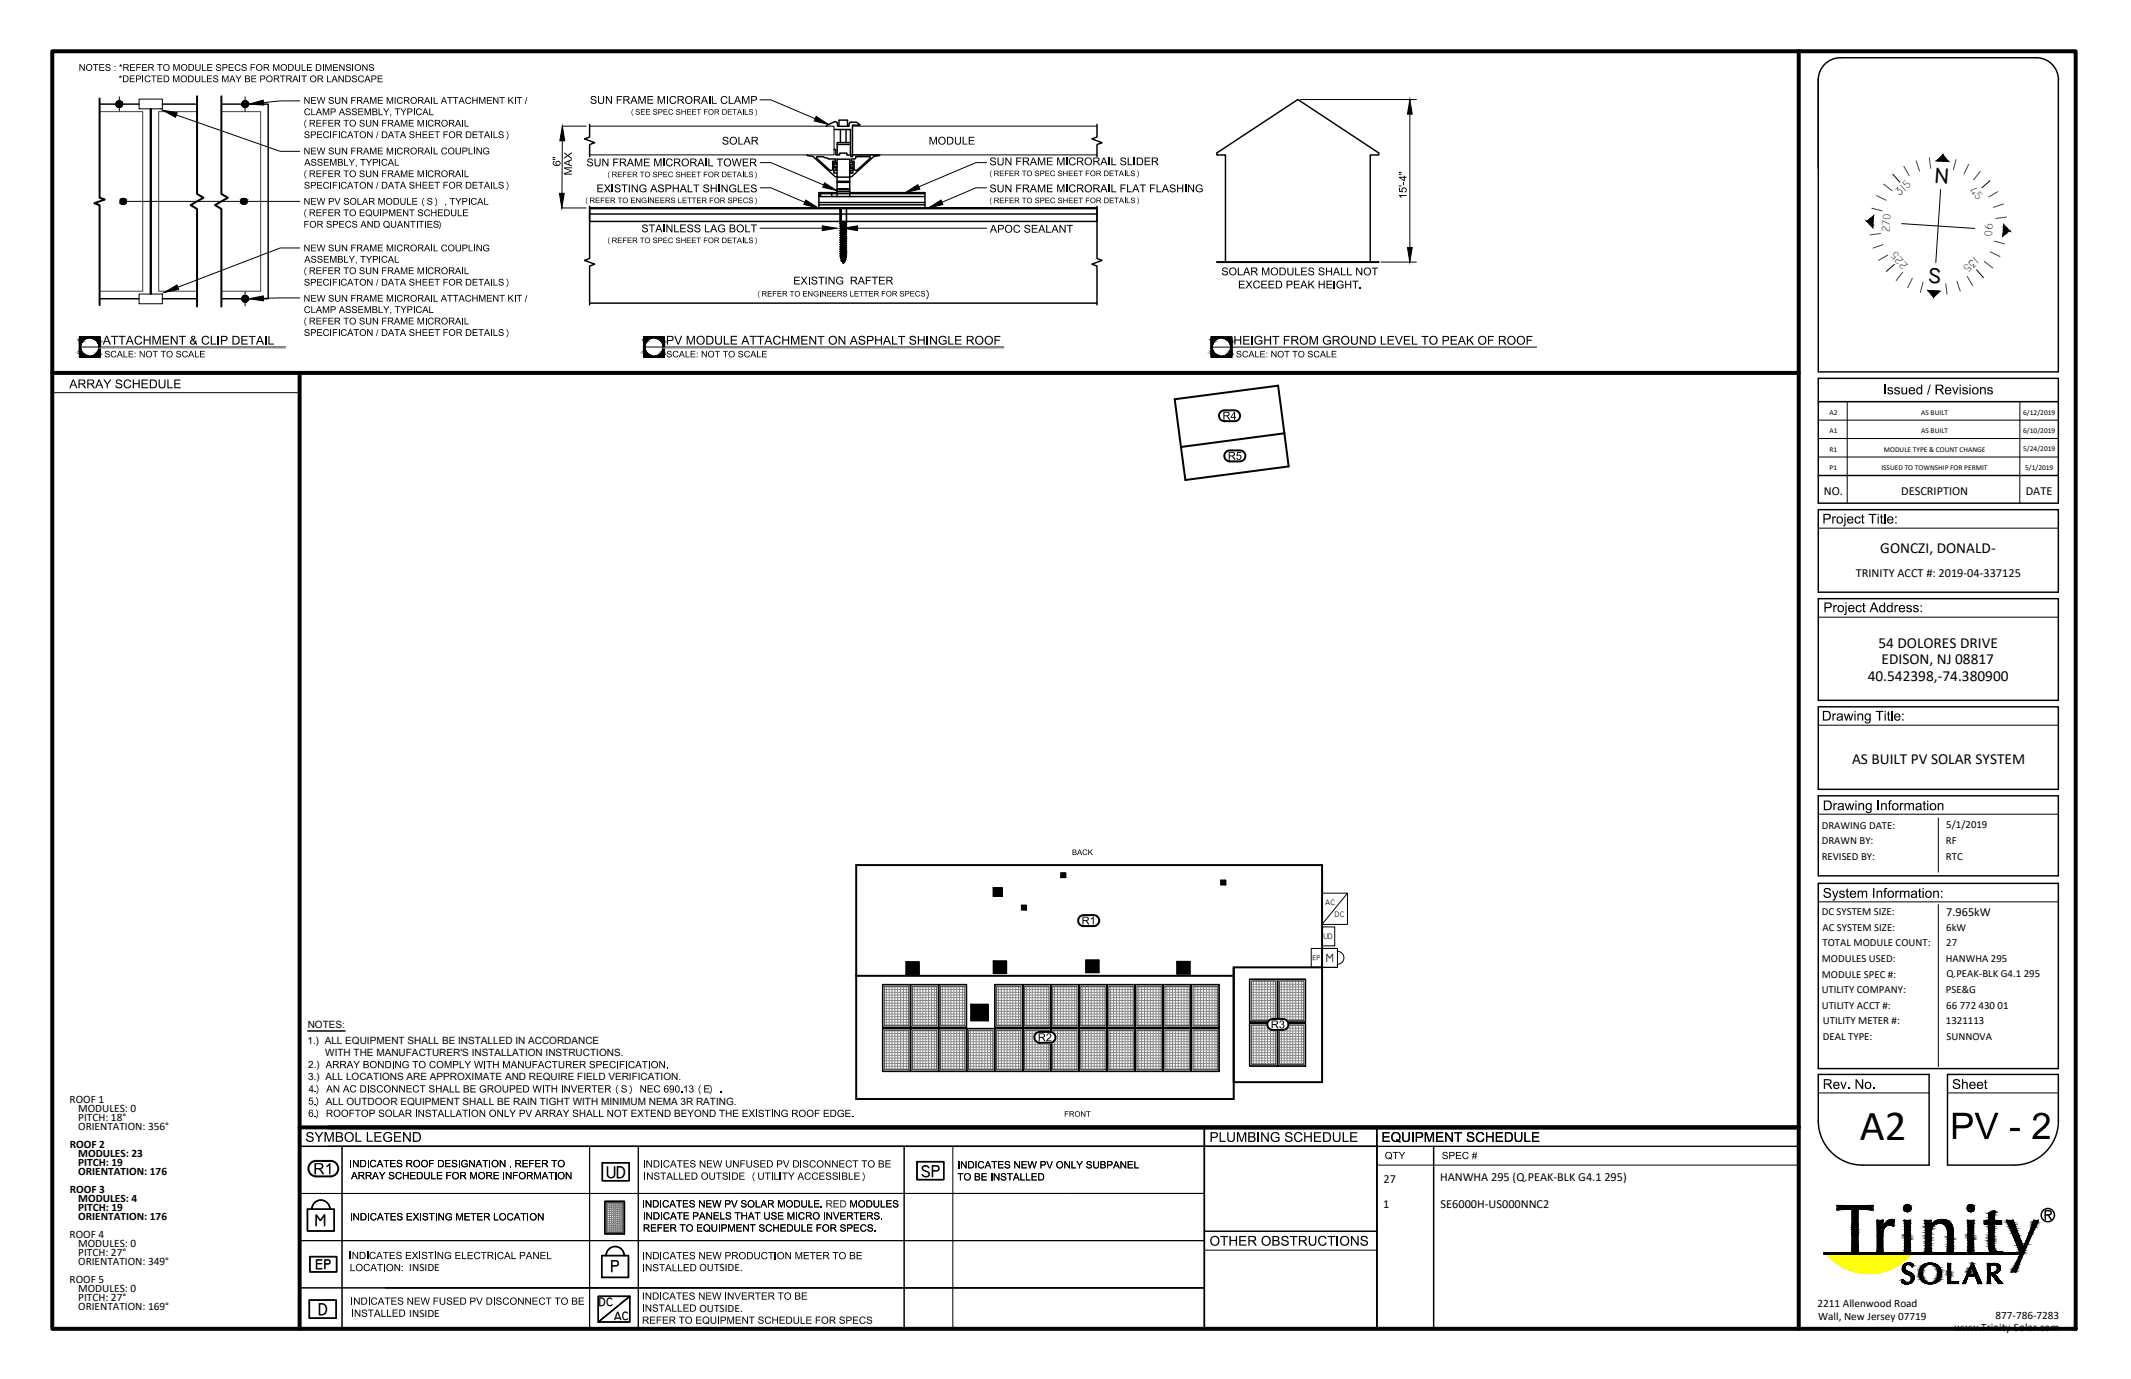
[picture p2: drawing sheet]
<svg xmlns="http://www.w3.org/2000/svg" width="432mm" height="279mm" viewBox="0 0 432 279" stroke-linecap="round" stroke-linejoin="round" font-family="sans-serif">
<defs><g id="words">
<text font-size="8.7" x="376.9" y="231">A2</text>
<text font-size="5.2" x="298.8" y="234.1">40.542398,-74.380900</text>
<g font-size="4.6">
<text x="392" y="37.1" transform="rotate(4 392 37.1)">N</text>
<text x="390.7" y="57.2" transform="rotate(4 390.7 57.2)">S</text>
</g>
<g font-size="3.5">
<text x="122.8" y="238.6">UD</text>
<text x="186.7" y="238.4">SP</text>
<text x="63.8" y="248.4">M</text>
<text x="63.9" y="257.1">ep</text>
<text x="123.7" y="257.8">P</text>
<text x="64.5" y="266.4">D</text>
</g>
<g font-size="3.1">
<text x="381" y="111.9">GONCZI, DONALD-</text>
<text x="380.6" y="131.3">54 DOLORES DRIVE</text>
<text x="378.4" y="137.9">40.542398,-74.380900</text>
<text x="381.3" y="134.6">EDISON, NJ 08817</text>
<text x="375.3" y="154.8">AS BUILT PV SOLAR SYSTEM</text>
</g>
<g font-size="2.5">
<text x="369.6" y="100.2">NO.</text>
<text x="385.2" y="100.2">DESCRIPTION</text>
<text x="410.5" y="100.2">DATE</text>
<text x="376.1" y="117">TRINITY ACCT #: 2019-04-337125</text>
<text x="394.4" y="185.6">7.965kW</text>
<text x="280.4" y="239.7">27</text>
<text x="291.8" y="239.3">HANWHA 295 (Q.PEAK-BLK G4.1 295)</text>
<text x="280.3" y="244.8">1</text>
<text x="291.9" y="244.8">SE6000H-US000NNC2</text>
<text x="121.4" y="264.5">DC</text>
<text x="124.5" y="267.5">AC</text>
</g>
<text font-size="2.4" x="268.7" y="194.9">M</text>
<g font-size="2.3">
<text x="384.9" y="39.7" transform="rotate(-41 384.9 39.7)">315</text>
<text x="399.1" y="38.6" transform="rotate(49 399.1 38.6)">45</text>
<text x="382.9" y="47" transform="rotate(-86 382.9 47)">270</text>
<text x="402.3" y="45.1" transform="rotate(94 402.3 45.1)">90</text>
<text x="386.6" y="53.6" transform="rotate(-131 386.6 53.6)">225</text>
<text x="400.1" y="52" transform="rotate(139 400.1 52)">135</text>
<text x="14.1" y="223.5">ROOF 1</text>
<text x="15.8" y="225.4">MODULES: 0</text>
<text x="15.8" y="227.2">PITCH: 18°</text>
<text x="14.1" y="232.7">ROOF 2</text>
<text x="15.8" y="229">ORIENTATION: 356°</text>
<text x="15.8" y="234.5">MODULES: 23</text>
<text x="15.8" y="236.3">PITCH: 19</text>
<text x="15.8" y="238.1">ORIENTATION: 176</text>
<text x="14.1" y="241.8">ROOF 3</text>
<text x="15.8" y="243.6">MODULES: 4</text>
<text x="15.8" y="245.4">PITCH: 19</text>
<text x="14.1" y="250.9">ROOF 4</text>
<text x="15.8" y="247.3">ORIENTATION: 176</text>
<text x="15.8" y="252.7">MODULES: 0</text>
<text x="15.8" y="254.6">PITCH: 27°</text>
<text x="15.8" y="256.4">ORIENTATION: 349°</text>
<text x="82.9" y="257.6">INSIDE</text>
<text x="141.7" y="257.6">OUTSIDE.</text>
<text x="14.1" y="260">ROOF 5</text>
<text x="15.8" y="261.9">MODULES: 0</text>
<text x="15.8" y="263.7">PITCH: 27°</text>
<text x="15.8" y="265.5">ORIENTATION: 169°</text>
<text x="82.9" y="266.8">INSIDE</text>
<text x="141.7" y="265.8">OUTSIDE.</text>
<text x="368.3" y="264.9">2211 Allenwood Road</text>
<text x="368.4" y="267.4">Wall, New Jersey 07719</text>
<text x="396" y="269.7">www.Trinity-Solar.com</text>
<text x="404.4" y="267.2">877-786-7283</text>
</g>
<g font-size="2.2">
<text x="369.1" y="167.9">DRAWING DATE:</text>
<text x="394.4" y="167.8">5/1/2019</text>
<text x="369.1" y="171.1">DRAWN BY:</text>
<text x="394.3" y="171.1">RF</text>
<text x="369.1" y="174.2">REVISED BY:</text>
<text x="394.3" y="174.2">RTC</text>
<text x="369.1" y="185.4">DC SYSTEM SIZE:</text>
<text x="369.3" y="188.6">AC SYSTEM SIZE:</text>
<text x="369.3" y="191.7">TOTAL MODULE COUNT:</text>
<text x="394.4" y="188.6">6kW</text>
<text x="394.4" y="191.7">27</text>
<text x="369.1" y="194.9">MODULES USED:</text>
<text x="394.3" y="194.9">HANWHA 295</text>
<text x="394.4" y="198">Q.PEAK-BLK G4.1 295</text>
<text x="369.1" y="198.1">MODULE SPEC #:</text>
<text x="369.1" y="201.2">UTILITY COMPANY:</text>
<text x="394.3" y="201.2">PSE&amp;G</text>
<text x="369.1" y="204.4">UTILITY ACCT #:</text>
<text x="369.4" y="207.6">UTILITY METER #:</text>
<text x="394.3" y="207.6">1321113</text>
<text x="394.4" y="204.4">66 772 430 01</text>
<text x="369.4" y="210.7">DEAL TYPE:</text>
<text x="394.4" y="210.7">SUNNOVA</text>
</g>
<g font-size="2">
<text x="62.4" y="208.3">NOTES:</text>
<text x="62.3" y="211.5">1.) ALL EQUIPMENT SHALL BE INSTALLED IN ACCORDANCE</text>
<text x="65.9" y="214">WITH THE MANUFACTURER'S INSTALLATION INSTRUCTIONS.</text>
<text x="62.4" y="218.9">3.) ALL LOCATIONS ARE APPROXIMATE AND REQUIRE FIELD VERIFICATION.</text>
<text x="62.5" y="216.4">2.)</text>
<text x="66" y="223.8">ALL OUTDOOR EQUIPMENT SHALL BE RAIN TIGHT WITH MINIMUM NEMA 3R RATING.</text>
</g>
<g font-size="1.6">
<text x="268.5" y="183.4">AC</text>
<text x="270.5" y="185.9">DC</text>
<text x="268.2" y="190.3">UD</text>
<text x="266" y="194.5">ep</text>
</g>
<g font-size="1.5">
<text x="410" y="84">6/12/2019</text>
<text x="370.7" y="84">A2</text>
<text x="370.7" y="87.8">A1</text>
<text x="389.3" y="84">AS BUILT</text>
<text x="389.3" y="87.8">AS BUILT</text>
<text x="410" y="87.7">6/10/2019</text>
<text x="370.7" y="91.5">R1</text>
<text x="370.7" y="95.3">P1</text>
<text x="381.2" y="95.3">ISSUED TO TOWNSHIP FOR PERMIT</text>
<text x="381.7" y="91.5">MODULE TYPE &amp; COUNT CHANGE</text>
<text x="410" y="91.5">5/24/2019</text>
<text x="410.3" y="95.2">5/1/2019</text>
</g>
</g></defs>
<!-- layer: E - MODULE -->
<g fill="none" stroke="#000" stroke-width=".2">
<path d="M178.8 199.5h5.7v8.7h-5.7zM184.5 199.5h5.7v8.7h-5.7zM190.2 199.5h5.6v8.7h-5.6zM201.6 199.5h5.6v8.7h-5.6zM207.3 199.5h5.6v8.7h-5.6zM212.9 199.5h5.7v8.7h-5.7zM218.6 199.5h5.7v8.7h-5.7zM224.3 199.5h5.7v8.7h-5.7zM230 199.5h5.7v8.7h-5.7zM235.7 199.5h5.6v8.7h-5.6zM241.4 199.5h5.6v8.7h-5.6zM253.2 198.4h5.7v8.7h-5.7z"/>
<path d="M258.9 198.4h5.6v8.7h-5.6zM178.8 208.4h5.7v8.7h-5.7zM184.5 208.4h5.7v8.7h-5.7zM190.2 208.4h5.6v8.7h-5.6zM195.9 208.4h5.6v8.7h-5.6zM201.6 208.4h5.6v8.7h-5.6zM207.3 208.4h5.6v8.7h-5.6zM212.9 208.4h5.7v8.7h-5.7zM218.6 208.4h5.7v8.7h-5.7zM224.3 208.4h5.7v8.7h-5.7zM230 208.4h5.7v8.7h-5.7zM235.7 208.4h5.6v8.7h-5.6z"/>
<path d="M241.4 208.4h5.6v8.7h-5.6zM253.2 207.3h5.7v8.7h-5.7zM258.9 207.3h5.6v8.7h-5.6z"/>
</g>
<!-- layer: MODULE FRAME -->
<g fill="none" stroke="#000" stroke-width=".3">
<path d="M178.8 199.5h5.7v8.7h-5.7zM184.5 199.5h5.7v8.7h-5.7zM190.2 199.5h5.6v8.7h-5.6zM201.6 199.5h5.6v8.7h-5.6zM207.3 199.5h5.6v8.7h-5.6zM212.9 199.5h5.7v8.7h-5.7zM218.6 199.5h5.7v8.7h-5.7zM224.3 199.5h5.7v8.7h-5.7zM230 199.5h5.7v8.7h-5.7zM235.7 199.5h5.6v8.7h-5.6zM241.4 199.5h5.6v8.7h-5.6zM253.2 198.4h5.7v8.7h-5.7z"/>
<path d="M258.9 198.4h5.6v8.7h-5.6zM178.8 208.4h5.7v8.7h-5.7zM184.5 208.4h5.7v8.7h-5.7zM190.2 208.4h5.6v8.7h-5.6zM195.9 208.4h5.6v8.7h-5.6zM201.6 208.4h5.6v8.7h-5.6zM207.3 208.4h5.6v8.7h-5.6zM212.9 208.4h5.7v8.7h-5.7zM218.6 208.4h5.7v8.7h-5.7zM224.3 208.4h5.7v8.7h-5.7zM230 208.4h5.7v8.7h-5.7zM235.7 208.4h5.6v8.7h-5.6z"/>
<path d="M241.4 208.4h5.6v8.7h-5.6zM253.2 207.3h5.7v8.7h-5.7zM258.9 207.3h5.6v8.7h-5.6zM122.6 243.4h3.9v6.6h-3.9z"/>
</g>
<!-- layer: MODULE HATCH -->
<g fill="none" stroke="#808080" stroke-width=".2">
<path d="M179.2 200h.2M179.6 199.8v.2h.4M180.2 199.8v.2h.4M180.7 199.8v.2h.5M181.3 199.8v.2h.4M181.9 199.8v.2h.4M182.5 199.8v.2h.4M183.1 199.8v.2h.4M183.6 199.8v.2h.5M184.9 200h.2M185.3 199.8v.2h.4M185.9 199.8v.2h.4"/>
<path d="M186.4 199.8v.2h.4M187 199.8v.2h.4M187.6 199.8v.2h.4M188.2 199.8v.2h.4M188.8 199.8v.2h.4M189.3 199.8v.2h.4M190.6 200h.2M191 199.8v.2h.4M191.5 199.8v.2h.4M192.1 199.8v.2h.4M192.7 199.8v.2h.4M193.3 199.8v.2h.4"/>
<path d="M193.9 199.8v.2h.4M194.4 199.8v.2h.4M195 199.8v.2h.4M201.9 200h.2M202.3 199.8v.2h.4M202.9 199.8v.2h.4M203.5 199.8v.2h.4M204.1 199.8v.2h.4M204.6 199.8v.2h.5M205.2 199.8v.2h.4M205.8 199.8v.2h.4M206.4 199.8v.2h.4"/>
<path d="M207.6 200h.2M208 199.8v.2h.4M208.6 199.8v.2h.4M209.2 199.8v.2h.4M209.7 199.8v.2h.5M210.3 199.8v.2h.4M210.9 199.8v.2h.4M211.5 199.8v.2h.4M212.1 199.8v.2h.4M213.3 200h.2M213.7 199.8v.2h.4M214.3 199.8v.2h.4"/>
<path d="M214.8 199.8v.2h.5M215.4 199.8v.2h.4M216 199.8v.2h.4M216.6 199.8v.2h.4M217.2 199.8v.2h.4M217.7 199.8v.2h.5M219 200h.2M219.4 199.8v.2h.4M219.9 199.8v.2h.5M220.5 199.8v.2h.5M221.1 199.8v.2h.4M221.7 199.8v.2h.4"/>
<path d="M222.3 199.8v.2h.4M222.8 199.8v.2h.5M223.4 199.8v.2h.5M224.7 200h.2M225.1 199.8v.2h.4M225.6 199.8v.2h.5M226.2 199.8v.2h.4M226.8 199.8v.2h.4M227.4 199.8v.2h.4M228 199.8v.2h.4M228.5 199.8v.2h.5M229.1 199.8v.2h.4"/>
<path d="M230.4 200h.2M230.7 199.8v.2h.5M231.3 199.8v.2h.4M231.9 199.8v.2h.4M232.5 199.8v.2h.4M233.1 199.8v.2h.4M233.6 199.8v.2h.5M234.2 199.8v.2h.5M234.8 199.8v.2h.4M236 200h.3M236.4 199.8v.2h.5M237 199.8v.2h.4"/>
<path d="M237.6 199.8v.2h.4M238.2 199.8v.2h.4M238.7 199.8v.2h.5M239.3 199.8v.2h.5M239.9 199.8v.2h.4M240.5 199.8v.2h.4M241.7 200h.3M242.1 199.8v.2h.4M242.7 199.8v.2h.4M243.3 199.8v.2h.4M243.9 199.8v.2h.4M244.4 199.8v.2h.5"/>
<path d="M245 199.8v.2h.4M245.6 199.8v.2h.4M246.2 199.8v.2h.4M253.6 198.9h.2M253.6 199.4h.2M253.6 200h.2M253.9 198.7v.2h.5M253.9 199v.4h.5M253.9 199.6v.4h.5M254.5 198.7v.2h.5M254.5 199v.4h.5M254.5 199.6v.4h.5"/>
<path d="M255.1 198.7v.2h.4M255.1 199v.4h.4M255.1 199.6v.4h.4M255.7 198.7v.2h.4M255.7 199v.4h.4M255.7 199.6v.4h.4M256.3 198.7v.2h.4M256.3 199v.4h.4M256.3 199.6v.4h.4M256.8 198.7v.2h.5M256.8 199v.4h.5M256.8 199.6v.4h.5"/>
<path d="M257.4 198.7v.2h.5M257.4 199v.4h.5M257.4 199.6v.4h.5M258 198.7v.2h.4M258 199v.4h.4M258 199.6v.4h.4M259.3 198.9h.2M259.3 199.4h.2M259.3 200h.2M259.6 198.7v.2h.5M259.6 199v.4h.5M259.6 199.6v.4h.5"/>
<path d="M260.2 198.7v.2h.4M260.2 199v.4h.4M260.2 199.6v.4h.4M260.8 198.7v.2h.4M260.8 199v.4h.4M260.8 199.6v.4h.4M261.4 198.7v.2h.4M261.4 199v.4h.4M261.4 199.6v.4h.4M261.9 198.7v.2h.5M261.9 199v.4h.5M261.9 199.6v.4h.5"/>
<path d="M262.5 198.7v.2h.5M262.5 199v.4h.5M262.5 199.6v.4h.5M263.1 198.7v.2h.4M263.1 199v.4h.4M263.1 199.6v.4h.4M263.7 198.7v.2h.4M263.7 199v.4h.4M263.7 199.6v.4h.4M179.2 200.5h.2M179.2 201.1h.2M179.2 201.6h.2"/>
<path d="M179.2 202.2h.2M179.2 202.7h.2M179.2 203.3h.2M179.2 203.8h.2M179.2 204.4h.2M179.2 204.9h.2M179.2 205.5h.2M179.2 206h.2M179.2 206.6h.2M179.2 207.1h.2M179.2 207.7h.2M179.2 208.9h.2"/>
<path d="M179.2 209.4h.2M179.2 210h.2M179.2 210.5h.2M179.2 211.1h.2M179.2 211.6h.2M179.2 212.2h.2M179.2 212.7h.2M179.2 213.3h.2M179.2 213.8h.2M179.2 214.4h.2M179.2 214.9h.2M179.2 215.5h.2"/>
<path d="M179.2 216h.2M179.2 216.6h.2M179.6 216.7h.1M179.6 200.1v.4h.4M179.6 200.7v.4h.4M179.6 201.2v.4h.4M179.6 201.8v.4h.4M179.6 202.3v.4h.4M179.6 202.9v.4h.4M179.6 203.4v.4h.4M179.6 204v.4h.4M179.6 204.5v.4h.4"/>
<path d="M179.6 205.1v.4h.4M179.6 205.6v.4h.4M179.6 206.2v.4h.4M179.6 206.7v.4h.4M179.6 207.3v.4h.4M179.6 208.7v.2h.4M179.6 209v.4h.4M179.6 209.6v.4h.4M179.6 210.1v.4h.4M179.6 210.7v.4h.4M179.6 211.2v.4h.4M179.6 211.8v.4h.4"/>
<path d="M179.6 212.3v.4h.4M179.6 212.9v.4h.4M179.6 213.4v.4h.4M179.6 214v.4h.4M179.6 214.5v.4h.4M179.6 215.1v.4h.4M179.6 215.6v.4h.4M179.6 216.2v.4h.4M179.6 207.8h.1M180.2 216.7h.1M180.2 200.1v.4h.4M180.2 200.7v.4h.4"/>
<path d="M180.2 201.2v.4h.4M180.2 201.8v.4h.4M180.2 202.3v.4h.4M180.2 202.9v.4h.4M180.2 203.4v.4h.4M180.2 204v.4h.4M180.2 204.5v.4h.4M180.2 205.1v.4h.4M180.2 205.6v.4h.4M180.2 206.2v.4h.4M180.2 206.7v.4h.4M180.2 207.3v.4h.4"/>
<path d="M180.2 208.7v.2h.4M180.2 209v.4h.4M180.2 209.6v.4h.4M180.2 210.1v.4h.4M180.2 210.7v.4h.4M180.2 211.2v.4h.4M180.2 211.8v.4h.4M180.2 212.3v.4h.4M180.2 212.9v.4h.4M180.2 213.4v.4h.4M180.2 214v.4h.4M180.2 214.5v.4h.4"/>
<path d="M180.2 215.1v.4h.4M180.2 215.6v.4h.4M180.2 216.2v.4h.4M180.2 207.8h.1M180.7 216.7h.1M180.7 200.1v.4h.5M180.7 200.7v.4h.5M180.7 201.2v.4h.5M180.7 201.8v.4h.5M180.7 202.3v.4h.5M180.7 202.9v.4h.5M180.7 203.4v.4h.5"/>
<path d="M180.7 204v.4h.5M180.7 204.5v.4h.5M180.7 205.1v.4h.5M180.7 205.6v.4h.5M180.7 206.2v.4h.5M180.7 206.7v.4h.5M180.7 207.3v.4h.5M180.7 208.7v.2h.5M180.7 209v.4h.5M180.7 209.6v.4h.5M180.7 210.1v.4h.5M180.7 210.7v.4h.5"/>
<path d="M180.7 211.2v.4h.5M180.7 211.8v.4h.5M180.7 212.3v.4h.5M180.7 212.9v.4h.5M180.7 213.4v.4h.5M180.7 214v.4h.5M180.7 214.5v.4h.5M180.7 215.1v.4h.5M180.7 215.6v.4h.5M180.7 216.2v.4h.5M180.7 207.8h.1M181.3 216.7h.1"/>
<path d="M181.3 200.1v.4h.4M181.3 200.7v.4h.4M181.3 201.2v.4h.4M181.3 201.8v.4h.4M181.3 202.3v.4h.4M181.3 202.9v.4h.4M181.3 203.4v.4h.4M181.3 204v.4h.4M181.3 204.5v.4h.4M181.3 205.1v.4h.4M181.3 205.6v.4h.4M181.3 206.2v.4h.4"/>
<path d="M181.3 206.7v.4h.4M181.3 207.3v.4h.4M181.3 208.7v.2h.4M181.3 209v.4h.4M181.3 209.6v.4h.4M181.3 210.1v.4h.4M181.3 210.7v.4h.4M181.3 211.2v.4h.4M181.3 211.8v.4h.4M181.3 212.3v.4h.4M181.3 212.9v.4h.4M181.3 213.4v.4h.4"/>
<path d="M181.3 214v.4h.4M181.3 214.5v.4h.4M181.3 215.1v.4h.4M181.3 215.6v.4h.4M181.3 216.2v.4h.4M181.3 207.8h.1M181.9 216.7h.1M181.9 200.1v.4h.4M181.9 200.7v.4h.4M181.9 201.2v.4h.4M181.9 201.8v.4h.4M181.9 202.3v.4h.4"/>
<path d="M181.9 202.9v.4h.4M181.9 203.4v.4h.4M181.9 204v.4h.4M181.9 204.5v.4h.4M181.9 205.1v.4h.4M181.9 205.6v.4h.4M181.9 206.2v.4h.4M181.9 206.7v.4h.4M181.9 207.3v.4h.4M181.9 208.7v.2h.4M181.9 209v.4h.4M181.9 209.6v.4h.4"/>
<path d="M181.9 210.1v.4h.4M181.9 210.7v.4h.4M181.9 211.2v.4h.4M181.9 211.8v.4h.4M181.9 212.3v.4h.4M181.9 212.9v.4h.4M181.9 213.4v.4h.4M181.9 214v.4h.4M181.9 214.5v.4h.4M181.9 215.1v.4h.4M181.9 215.6v.4h.4M181.9 216.2v.4h.4"/>
<path d="M181.9 207.8h.1M182.5 216.7h.1M182.5 200.1v.4h.4M182.5 200.7v.4h.4M182.5 201.2v.4h.4M182.5 201.8v.4h.4M182.5 202.3v.4h.4M182.5 202.9v.4h.4M182.5 203.4v.4h.4M182.5 204v.4h.4M182.5 204.5v.4h.4M182.5 205.1v.4h.4"/>
<path d="M182.5 205.6v.4h.4M182.5 206.2v.4h.4M182.5 206.7v.4h.4M182.5 207.3v.4h.4M182.5 208.7v.2h.4M182.5 209v.4h.4M182.5 209.6v.4h.4M182.5 210.1v.4h.4M182.5 210.7v.4h.4M182.5 211.2v.4h.4M182.5 211.8v.4h.4M182.5 212.3v.4h.4"/>
<path d="M182.5 212.9v.4h.4M182.5 213.4v.4h.4M182.5 214v.4h.4M182.5 214.5v.4h.4M182.5 215.1v.4h.4M182.5 215.6v.4h.4M182.5 216.2v.4h.4M182.5 207.8h.1M183.1 216.7h.1M183.1 200.1v.4h.4M183.1 200.7v.4h.4M183.1 201.2v.4h.4"/>
<path d="M183.1 201.8v.4h.4M183.1 202.3v.4h.4M183.1 202.9v.4h.4M183.1 203.4v.4h.4M183.1 204v.4h.4M183.1 204.5v.4h.4M183.1 205.1v.4h.4M183.1 205.6v.4h.4M183.1 206.2v.4h.4M183.1 206.7v.4h.4M183.1 207.3v.4h.4M183.1 208.7v.2h.4"/>
<path d="M183.1 209v.4h.4M183.1 209.6v.4h.4M183.1 210.1v.4h.4M183.1 210.7v.4h.4M183.1 211.2v.4h.4M183.1 211.8v.4h.4M183.1 212.3v.4h.4M183.1 212.9v.4h.4M183.1 213.4v.4h.4M183.1 214v.4h.4M183.1 214.5v.4h.4M183.1 215.1v.4h.4"/>
<path d="M183.1 215.6v.4h.4M183.1 216.2v.4h.4M183.1 207.8h.1M183.6 216.7h.1M183.6 200.1v.4h.5M183.6 200.7v.4h.5M183.6 201.2v.4h.5M183.6 201.8v.4h.5M183.6 202.3v.4h.5M183.6 202.9v.4h.5M183.6 203.4v.4h.5M183.6 204v.4h.5"/>
<path d="M183.6 204.5v.4h.5M183.6 205.1v.4h.5M183.6 205.6v.4h.5M183.6 206.2v.4h.5M183.6 206.7v.4h.5M183.6 207.3v.4h.5M183.6 208.7v.2h.5M183.6 209v.4h.5M183.6 209.6v.4h.5M183.6 210.1v.4h.5M183.6 210.7v.4h.5M183.6 211.2v.4h.5"/>
<path d="M183.6 211.8v.4h.5M183.6 212.3v.4h.5M183.6 212.9v.4h.5M183.6 213.4v.4h.5M183.6 214v.4h.5M183.6 214.5v.4h.5M183.6 215.1v.4h.5M183.6 215.6v.4h.5M183.6 216.2v.4h.5M183.6 207.8h.1M184.9 200.5h.2M184.9 201.1h.2"/>
<path d="M184.9 201.6h.2M184.9 202.2h.2M184.9 202.7h.2M184.9 203.3h.2M184.9 203.8h.2M184.9 204.4h.2M184.9 204.9h.2M184.9 205.5h.2M184.9 206h.2M184.9 206.6h.2M184.9 207.1h.2M184.9 207.7h.2"/>
<path d="M184.9 208.9h.2M184.9 209.4h.2M184.9 210h.2M184.9 210.5h.2M184.9 211.1h.2M184.9 211.6h.2M184.9 212.2h.2M184.9 212.7h.2M184.9 213.3h.2M184.9 213.8h.2M184.9 214.4h.2M184.9 214.9h.2"/>
<path d="M184.9 215.5h.2M184.9 216h.2M184.9 216.6h.2M185.3 216.7h.1M185.3 200.1v.4h.4M185.3 200.7v.4h.4M185.3 201.2v.4h.4M185.3 201.8v.4h.4M185.3 202.3v.4h.4M185.3 202.9v.4h.4M185.3 203.4v.4h.4M185.3 204v.4h.4"/>
<path d="M185.3 204.5v.4h.4M185.3 205.1v.4h.4M185.3 205.6v.4h.4M185.3 206.2v.4h.4M185.3 206.7v.4h.4M185.3 207.3v.4h.4M185.3 207.8h.1M185.3 208.7v.2h.4M185.3 209v.4h.4M185.3 209.6v.4h.4M185.3 210.1v.4h.4M185.3 210.7v.4h.4"/>
<path d="M185.3 211.2v.4h.4M185.3 211.8v.4h.4M185.3 212.3v.4h.4M185.3 212.9v.4h.4M185.3 213.4v.4h.4M185.3 214v.4h.4M185.3 214.5v.4h.4M185.3 215.1v.4h.4M185.3 215.6v.4h.4M185.3 216.2v.4h.4M185.9 216.7h.1M185.9 200.1v.4h.4"/>
<path d="M185.9 200.7v.4h.4M185.9 201.2v.4h.4M185.9 201.8v.4h.4M185.9 202.3v.4h.4M185.9 202.9v.4h.4M185.9 203.4v.4h.4M185.9 204v.4h.4M185.9 204.5v.4h.4M185.9 205.1v.4h.4M185.9 205.6v.4h.4M185.9 206.2v.4h.4M185.9 206.7v.4h.4"/>
<path d="M185.9 207.3v.4h.4M185.9 207.8h.1M185.9 208.7v.2h.4M185.9 209v.4h.4M185.9 209.6v.4h.4M185.9 210.1v.4h.4M185.9 210.7v.4h.4M185.9 211.2v.4h.4M185.9 211.8v.4h.4M185.9 212.3v.4h.4M185.9 212.9v.4h.4M185.9 213.4v.4h.4"/>
<path d="M185.9 214v.4h.4M185.9 214.5v.4h.4M185.9 215.1v.4h.4M185.9 215.6v.4h.4M185.9 216.2v.4h.4M186.4 216.7h.1M186.4 200.1v.4h.4M186.4 200.7v.4h.4M186.4 201.2v.4h.4M186.4 201.8v.4h.4M186.4 202.3v.4h.4M186.4 202.9v.4h.4"/>
<path d="M186.4 203.4v.4h.4M186.4 204v.4h.4M186.4 204.5v.4h.4M186.4 205.1v.4h.4M186.4 205.6v.4h.4M186.4 206.2v.4h.4M186.4 206.7v.4h.4M186.4 207.3v.4h.4M186.4 207.8h.1M186.4 208.7v.2h.4M186.4 209v.4h.4M186.4 209.6v.4h.4"/>
<path d="M186.4 210.1v.4h.4M186.4 210.7v.4h.4M186.4 211.2v.4h.4M186.4 211.8v.4h.4M186.4 212.3v.4h.4M186.4 212.9v.4h.4M186.4 213.4v.4h.4M186.4 214v.4h.4M186.4 214.5v.4h.4M186.4 215.1v.4h.4M186.4 215.6v.4h.4M186.4 216.2v.4h.4"/>
<path d="M187 216.7h.1M187 200.1v.4h.4M187 200.7v.4h.4M187 201.2v.4h.4M187 201.8v.4h.4M187 202.3v.4h.4M187 202.9v.4h.4M187 203.4v.4h.4M187 204v.4h.4M187 204.5v.4h.4M187 205.1v.4h.4M187 205.6v.4h.4"/>
<path d="M187 206.2v.4h.4M187 206.7v.4h.4M187 207.3v.4h.4M187 207.8h.1M187 208.7v.2h.4M187 209v.4h.4M187 209.6v.4h.4M187 210.1v.4h.4M187 210.7v.4h.4M187 211.2v.4h.4M187 211.8v.4h.4M187 212.3v.4h.4"/>
<path d="M187 212.9v.4h.4M187 213.4v.4h.4M187 214v.4h.4M187 214.5v.4h.4M187 215.1v.4h.4M187 215.6v.4h.4M187 216.2v.4h.4M187.6 216.7h.1M187.6 200.1v.4h.4M187.6 200.7v.4h.4M187.6 201.2v.4h.4M187.6 201.8v.4h.4"/>
<path d="M187.6 202.3v.4h.4M187.6 202.9v.4h.4M187.6 203.4v.4h.4M187.6 204v.4h.4M187.6 204.5v.4h.4M187.6 205.1v.4h.4M187.6 205.6v.4h.4M187.6 206.2v.4h.4M187.6 206.7v.4h.4M187.6 207.3v.4h.4M187.6 207.8h.1M187.6 208.7v.2h.4"/>
<path d="M187.6 209v.4h.4M187.6 209.6v.4h.4M187.6 210.1v.4h.4M187.6 210.7v.4h.4M187.6 211.2v.4h.4M187.6 211.8v.4h.4M187.6 212.3v.4h.4M187.6 212.9v.4h.4M187.6 213.4v.4h.4M187.6 214v.4h.4M187.6 214.5v.4h.4M187.6 215.1v.4h.4"/>
<path d="M187.6 215.6v.4h.4M187.6 216.2v.4h.4M188.2 216.7h.1M188.2 200.1v.4h.4M188.2 200.7v.4h.4M188.2 201.2v.4h.4M188.2 201.8v.4h.4M188.2 202.3v.4h.4M188.2 202.9v.4h.4M188.2 203.4v.4h.4M188.2 204v.4h.4M188.2 204.5v.4h.4"/>
<path d="M188.2 205.1v.4h.4M188.2 205.6v.4h.4M188.2 206.2v.4h.4M188.2 206.7v.4h.4M188.2 207.3v.4h.4M188.2 207.8h.1M188.2 208.7v.2h.4M188.2 209v.4h.4M188.2 209.6v.4h.4M188.2 210.1v.4h.4M188.2 210.7v.4h.4M188.2 211.2v.4h.4"/>
<path d="M188.2 211.8v.4h.4M188.2 212.3v.4h.4M188.2 212.9v.4h.4M188.2 213.4v.4h.4M188.2 214v.4h.4M188.2 214.5v.4h.4M188.2 215.1v.4h.4M188.2 215.6v.4h.4M188.2 216.2v.4h.4M188.8 216.7h.1M188.8 200.1v.4h.4M188.8 200.7v.4h.4"/>
<path d="M188.8 201.2v.4h.4M188.8 201.8v.4h.4M188.8 202.3v.4h.4M188.8 202.9v.4h.4M188.8 203.4v.4h.4M188.8 204v.4h.4M188.8 204.5v.4h.4M188.8 205.1v.4h.4M188.8 205.6v.4h.4M188.8 206.2v.4h.4M188.8 206.7v.4h.4M188.8 207.3v.4h.4"/>
<path d="M188.8 207.8h.1M188.8 208.7v.2h.4M188.8 209v.4h.4M188.8 209.6v.4h.4M188.8 210.1v.4h.4M188.8 210.7v.4h.4M188.8 211.2v.4h.4M188.8 211.8v.4h.4M188.8 212.3v.4h.4M188.8 212.9v.4h.4M188.8 213.4v.4h.4M188.8 214v.4h.4"/>
<path d="M188.8 214.5v.4h.4M188.8 215.1v.4h.4M188.8 215.6v.4h.4M188.8 216.2v.4h.4M189.3 216.7h.1M189.3 200.1v.4h.4M189.3 200.7v.4h.4M189.3 201.2v.4h.4M189.3 201.8v.4h.4M189.3 202.3v.4h.4M189.3 202.9v.4h.4M189.3 203.4v.4h.4"/>
<path d="M189.3 204v.4h.4M189.3 204.5v.4h.4M189.3 205.1v.4h.4M189.3 205.6v.4h.4M189.3 206.2v.4h.4M189.3 206.7v.4h.4M189.3 207.3v.4h.4M189.3 207.8h.1M189.3 208.7v.2h.4M189.3 209v.4h.4M189.3 209.6v.4h.4M189.3 210.1v.4h.4"/>
<path d="M189.3 210.7v.4h.4M189.3 211.2v.4h.4M189.3 211.8v.4h.4M189.3 212.3v.4h.4M189.3 212.9v.4h.4M189.3 213.4v.4h.4M189.3 214v.4h.4M189.3 214.5v.4h.4M189.3 215.1v.4h.4M189.3 215.6v.4h.4M189.3 216.2v.4h.4M190.6 200.5h.2"/>
<path d="M190.6 201.1h.2M190.6 201.6h.2M190.6 202.2h.2M190.6 202.7h.2M190.6 203.3h.2M190.6 203.8h.2M190.6 204.4h.2M190.6 204.9h.2M190.6 205.5h.2M190.6 206h.2M190.6 206.6h.2M190.6 207.1h.2"/>
<path d="M190.6 207.7h.2M190.6 208.9h.2M190.6 209.4h.2M190.6 210h.2M190.6 210.5h.2M190.6 211.1h.2M190.6 211.6h.2M190.6 212.2h.2M190.6 212.7h.2M190.6 213.3h.2M190.6 213.8h.2M190.6 214.4h.2"/>
<path d="M190.6 214.9h.2M190.6 215.5h.2M190.6 216h.2M190.6 216.6h.2M191 216.7h.1M191 200.1v.4h.4M191 200.7v.4h.4M191 201.2v.4h.4M191 201.8v.4h.4M191 202.3v.4h.4M191 202.9v.4h.4M191 203.4v.4h.4"/>
<path d="M191 204v.4h.4M191 204.5v.4h.4M191 205.1v.4h.4M191 205.6v.4h.4M191 206.2v.4h.4M191 206.7v.4h.4M191 207.3v.4h.4M191 208.7v.2h.4M191 209v.4h.4M191 209.6v.4h.4M191 210.1v.4h.4M191 210.7v.4h.4"/>
<path d="M191 211.2v.4h.4M191 211.8v.4h.4M191 212.3v.4h.4M191 212.9v.4h.4M191 213.4v.4h.4M191 214v.4h.4M191 214.5v.4h.4M191 215.1v.4h.4M191 215.6v.4h.4M191 216.2v.4h.4M191 207.8h.1M191.5 216.7h.1"/>
<path d="M191.5 200.1v.4h.4M191.5 200.7v.4h.4M191.5 201.2v.4h.4M191.5 201.8v.4h.4M191.5 202.3v.4h.4M191.5 202.9v.4h.4M191.5 203.4v.4h.4M191.5 204v.4h.4M191.5 204.5v.4h.4M191.5 205.1v.4h.4M191.5 205.6v.4h.4M191.5 206.2v.4h.4"/>
<path d="M191.5 206.7v.4h.4M191.5 207.3v.4h.4M191.5 208.7v.2h.4M191.5 209v.4h.4M191.5 209.6v.4h.4M191.5 210.1v.4h.4M191.5 210.7v.4h.4M191.5 211.2v.4h.4M191.5 211.8v.4h.4M191.5 212.3v.4h.4M191.5 212.9v.4h.4M191.5 213.4v.4h.4"/>
<path d="M191.5 214v.4h.4M191.5 214.5v.4h.4M191.5 215.1v.4h.4M191.5 215.6v.4h.4M191.5 216.2v.4h.4M191.5 207.8h.1M192.1 216.7h.1M192.1 200.1v.4h.4M192.1 200.7v.4h.4M192.1 201.2v.4h.4M192.1 201.8v.4h.4M192.1 202.3v.4h.4"/>
<path d="M192.1 202.9v.4h.4M192.1 203.4v.4h.4M192.1 204v.4h.4M192.1 204.5v.4h.4M192.1 205.1v.4h.4M192.1 205.6v.4h.4M192.1 206.2v.4h.4M192.1 206.7v.4h.4M192.1 207.3v.4h.4M192.1 208.7v.2h.4M192.1 209v.4h.4M192.1 209.6v.4h.4"/>
<path d="M192.1 210.1v.4h.4M192.1 210.7v.4h.4M192.1 211.2v.4h.4M192.1 211.8v.4h.4M192.1 212.3v.4h.4M192.1 212.9v.4h.4M192.1 213.4v.4h.4M192.1 214v.4h.4M192.1 214.5v.4h.4M192.1 215.1v.4h.4M192.1 215.6v.4h.4M192.1 216.2v.4h.4"/>
<path d="M192.1 207.8h.1M192.7 216.7h.1M192.7 200.1v.4h.4M192.7 200.7v.4h.4M192.7 201.2v.4h.4M192.7 201.8v.4h.4M192.7 202.3v.4h.4M192.7 202.9v.4h.4M192.7 203.4v.4h.4M192.7 204v.4h.4M192.7 204.5v.4h.4M192.7 205.1v.4h.4"/>
<path d="M192.7 205.6v.4h.4M192.7 206.2v.4h.4M192.7 206.7v.4h.4M192.7 207.3v.4h.4M192.7 208.7v.2h.4M192.7 209v.4h.4M192.7 209.6v.4h.4M192.7 210.1v.4h.4M192.7 210.7v.4h.4M192.7 211.2v.4h.4M192.7 211.8v.4h.4M192.7 212.3v.4h.4"/>
<path d="M192.7 212.9v.4h.4M192.7 213.4v.4h.4M192.7 214v.4h.4M192.7 214.5v.4h.4M192.7 215.1v.4h.4M192.7 215.6v.4h.4M192.7 216.2v.4h.4M192.7 207.8h.1M193.3 216.7h.1M193.3 200.1v.4h.4M193.3 200.7v.4h.4M193.3 201.2v.4h.4"/>
<path d="M193.3 201.8v.4h.4M193.3 202.3v.4h.4M193.3 202.9v.4h.4M193.3 203.4v.4h.4M193.3 204v.4h.4M193.3 204.5v.4h.4M193.3 205.1v.4h.4M193.3 205.6v.4h.4M193.3 206.2v.4h.4M193.3 206.7v.4h.4M193.3 207.3v.4h.4M193.3 208.7v.2h.4"/>
<path d="M193.3 209v.4h.4M193.3 209.6v.4h.4M193.3 210.1v.4h.4M193.3 210.7v.4h.4M193.3 211.2v.4h.4M193.3 211.8v.4h.4M193.3 212.3v.4h.4M193.3 212.9v.4h.4M193.3 213.4v.4h.4M193.3 214v.4h.4M193.3 214.5v.4h.4M193.3 215.1v.4h.4"/>
<path d="M193.3 215.6v.4h.4M193.3 216.2v.4h.4M193.3 207.8h.1M193.9 216.7h.1M193.9 200.1v.4h.4M193.9 200.7v.4h.4M193.9 201.2v.4h.4M193.9 201.8v.4h.4M193.9 202.3v.4h.4M193.9 202.9v.4h.4M193.9 203.4v.4h.4M193.9 204v.4h.4"/>
<path d="M193.9 204.5v.4h.4M193.9 205.1v.4h.4M193.9 205.6v.4h.4M193.9 206.2v.4h.4M193.9 206.7v.4h.4M193.9 207.3v.4h.4M193.9 208.7v.2h.4M193.9 209v.4h.4M193.9 209.6v.4h.4M193.9 210.1v.4h.4M193.9 210.7v.4h.4M193.9 211.2v.4h.4"/>
<path d="M193.9 211.8v.4h.4M193.9 212.3v.4h.4M193.9 212.9v.4h.4M193.9 213.4v.4h.4M193.9 214v.4h.4M193.9 214.5v.4h.4M193.9 215.1v.4h.4M193.9 215.6v.4h.4M193.9 216.2v.4h.4M193.9 207.8h.1M194.4 216.7h.1M194.4 200.1v.4h.4"/>
<path d="M194.4 200.7v.4h.4M194.4 201.2v.4h.4M194.4 201.8v.4h.4M194.4 202.3v.4h.4M194.4 202.9v.4h.4M194.4 203.4v.4h.4M194.4 204v.4h.4M194.4 204.5v.4h.4M194.4 205.1v.4h.4M194.4 205.6v.4h.4M194.4 206.2v.4h.4M194.4 206.7v.4h.4"/>
<path d="M194.4 207.3v.4h.4M194.4 208.7v.2h.4M194.4 209v.4h.4M194.4 209.6v.4h.4M194.4 210.1v.4h.4M194.4 210.7v.4h.4M194.4 211.2v.4h.4M194.4 211.8v.4h.4M194.4 212.3v.4h.4M194.4 212.9v.4h.4M194.4 213.4v.4h.4M194.4 214v.4h.4"/>
<path d="M194.4 214.5v.4h.4M194.4 215.1v.4h.4M194.4 215.6v.4h.4M194.4 216.2v.4h.4M194.4 207.8h.1M195 216.7h.1M195 200.1v.4h.4M195 200.7v.4h.4M195 201.2v.4h.4M195 201.8v.4h.4M195 202.3v.4h.4M195 202.9v.4h.4"/>
<path d="M195 203.4v.4h.4M195 204v.4h.4M195 204.5v.4h.4M195 205.1v.4h.4M195 205.6v.4h.4M195 206.2v.4h.4M195 206.7v.4h.4M195 207.3v.4h.4M195 208.7v.2h.4M195 209v.4h.4M195 209.6v.4h.4M195 210.1v.4h.4"/>
<path d="M195 210.7v.4h.4M195 211.2v.4h.4M195 211.8v.4h.4M195 212.3v.4h.4M195 212.9v.4h.4M195 213.4v.4h.4M195 214v.4h.4M195 214.5v.4h.4M195 215.1v.4h.4M195 215.6v.4h.4M195 216.2v.4h.4M195 207.8h.1"/>
<path d="M196.2 208.9h.3M196.2 209.4h.3M196.2 210h.3M196.2 210.5h.3M196.2 211.1h.3M196.2 211.6h.3M196.2 212.2h.3M196.2 212.7h.3M196.2 213.3h.3M196.2 213.8h.3M196.2 214.4h.3M196.2 214.9h.3"/>
<path d="M196.2 215.5h.3M196.2 216h.3M196.2 216.6h.3M196.6 216.7h.1M196.6 208.7v.2h.4M196.6 209v.4h.4M196.6 209.6v.4h.4M196.6 210.1v.4h.4M196.6 210.7v.4h.4M196.6 211.2v.4h.4M196.6 211.8v.4h.4M196.6 212.3v.4h.4"/>
<path d="M196.6 212.9v.4h.4M196.6 213.4v.4h.4M196.6 214v.4h.4M196.6 214.5v.4h.4M196.6 215.1v.4h.4M196.6 215.6v.4h.4M196.6 216.2v.4h.4M197.2 216.7h.1M197.2 208.7v.2h.4M197.2 209v.4h.4M197.2 209.6v.4h.4M197.2 210.1v.4h.4"/>
<path d="M197.2 210.7v.4h.4M197.2 211.2v.4h.4M197.2 211.8v.4h.4M197.2 212.3v.4h.4M197.2 212.9v.4h.4M197.2 213.4v.4h.4M197.2 214v.4h.4M197.2 214.5v.4h.4M197.2 215.1v.4h.4M197.2 215.6v.4h.4M197.2 216.2v.4h.4M197.8 216.7h.1"/>
<path d="M197.8 208.7v.2h.4M197.8 209v.4h.4M197.8 209.6v.4h.4M197.8 210.1v.4h.4M197.8 210.7v.4h.4M197.8 211.2v.4h.4M197.8 211.8v.4h.4M197.8 212.3v.4h.4M197.8 212.9v.4h.4M197.8 213.4v.4h.4M197.8 214v.4h.4M197.8 214.5v.4h.4"/>
<path d="M197.8 215.1v.4h.4M197.8 215.6v.4h.4M197.8 216.2v.4h.4M198.4 216.7h.1M198.4 208.7v.2h.4M198.4 209v.4h.4M198.4 209.6v.4h.4M198.4 210.1v.4h.4M198.4 210.7v.4h.4M198.4 211.2v.4h.4M198.4 211.8v.4h.4M198.4 212.3v.4h.4"/>
<path d="M198.4 212.9v.4h.4M198.4 213.4v.4h.4M198.4 214v.4h.4M198.4 214.5v.4h.4M198.4 215.1v.4h.4M198.4 215.6v.4h.4M198.4 216.2v.4h.4M199 216.7h.1M199 208.7v.2h.4M199 209v.4h.4M199 209.6v.4h.4M199 210.1v.4h.4"/>
<path d="M199 210.7v.4h.4M199 211.2v.4h.4M199 211.8v.4h.4M199 212.3v.4h.4M199 212.9v.4h.4M199 213.4v.4h.4M199 214v.4h.4M199 214.5v.4h.4M199 215.1v.4h.4M199 215.6v.4h.4M199 216.2v.4h.4M199.5 216.7h.1"/>
<path d="M199.5 208.7v.2h.5M199.5 209v.4h.5M199.5 209.6v.4h.5M199.5 210.1v.4h.5M199.5 210.7v.4h.5M199.5 211.2v.4h.5M199.5 211.8v.4h.5M199.5 212.3v.4h.5M199.5 212.9v.4h.5M199.5 213.4v.4h.5M199.5 214v.4h.5M199.5 214.5v.4h.5"/>
<path d="M199.5 215.1v.4h.5M199.5 215.6v.4h.5M199.5 216.2v.4h.5M200.1 216.7h.1M200.1 208.7v.2h.4M200.1 209v.4h.4M200.1 209.6v.4h.4M200.1 210.1v.4h.4M200.1 210.7v.4h.4M200.1 211.2v.4h.4M200.1 211.8v.4h.4M200.1 212.3v.4h.4"/>
<path d="M200.1 212.9v.4h.4M200.1 213.4v.4h.4M200.1 214v.4h.4M200.1 214.5v.4h.4M200.1 215.1v.4h.4M200.1 215.6v.4h.4M200.1 216.2v.4h.4M200.7 216.7h.1M200.7 208.7v.2h.4M200.7 209v.4h.4M200.7 209.6v.4h.4M200.7 210.1v.4h.4"/>
<path d="M200.7 210.7v.4h.4M200.7 211.2v.4h.4M200.7 211.8v.4h.4M200.7 212.3v.4h.4M200.7 212.9v.4h.4M200.7 213.4v.4h.4M200.7 214v.4h.4M200.7 214.5v.4h.4M200.7 215.1v.4h.4M200.7 215.6v.4h.4M200.7 216.2v.4h.4M201.9 200.5h.2"/>
<path d="M201.9 201.1h.2M201.9 201.6h.2M201.9 202.2h.2M201.9 202.7h.2M201.9 203.3h.2M201.9 203.8h.2M201.9 204.4h.2M201.9 204.9h.2M201.9 205.5h.2M201.9 206h.2M201.9 206.6h.2M201.9 207.1h.2"/>
<path d="M201.9 207.7h.2M201.9 208.9h.2M201.9 209.4h.2M201.9 210h.2M201.9 210.5h.2M201.9 211.1h.2M201.9 211.6h.2M201.9 212.2h.2M201.9 212.7h.2M201.9 213.3h.2M201.9 213.8h.2M201.9 214.4h.2"/>
<path d="M201.9 214.9h.2M201.9 215.5h.2M201.9 216h.2M201.9 216.6h.2M202.3 216.7h.1M202.3 200.1v.4h.4M202.3 200.7v.4h.4M202.3 201.2v.4h.4M202.3 201.8v.4h.4M202.3 202.3v.4h.4M202.3 202.9v.4h.4M202.3 203.4v.4h.4"/>
<path d="M202.3 204v.4h.4M202.3 204.5v.4h.4M202.3 205.1v.4h.4M202.3 205.6v.4h.4M202.3 206.2v.4h.4M202.3 206.7v.4h.4M202.3 207.3v.4h.4M202.3 208.7v.2h.4M202.3 209v.4h.4M202.3 209.6v.4h.4M202.3 210.1v.4h.4M202.3 210.7v.4h.4"/>
<path d="M202.3 211.2v.4h.4M202.3 211.8v.4h.4M202.3 212.3v.4h.4M202.3 212.9v.4h.4M202.3 213.4v.4h.4M202.3 214v.4h.4M202.3 214.5v.4h.4M202.3 215.1v.4h.4M202.3 215.6v.4h.4M202.3 216.2v.4h.4M202.3 207.8h.1M202.9 216.7h.1"/>
<path d="M202.9 200.1v.4h.4M202.9 200.7v.4h.4M202.9 201.2v.4h.4M202.9 201.8v.4h.4M202.9 202.3v.4h.4M202.9 202.9v.4h.4M202.9 203.4v.4h.4M202.9 204v.4h.4M202.9 204.5v.4h.4M202.9 205.1v.4h.4M202.9 205.6v.4h.4M202.9 206.2v.4h.4"/>
<path d="M202.9 206.7v.4h.4M202.9 207.3v.4h.4M202.9 208.7v.2h.4M202.9 209v.4h.4M202.9 209.6v.4h.4M202.9 210.1v.4h.4M202.9 210.7v.4h.4M202.9 211.2v.4h.4M202.9 211.8v.4h.4M202.9 212.3v.4h.4M202.9 212.9v.4h.4M202.9 213.4v.4h.4"/>
<path d="M202.9 214v.4h.4M202.9 214.5v.4h.4M202.9 215.1v.4h.4M202.9 215.6v.4h.4M202.9 216.2v.4h.4M202.9 207.8h.1M203.5 216.7h.1M203.5 200.1v.4h.4M203.5 200.7v.4h.4M203.5 201.2v.4h.4M203.5 201.8v.4h.4M203.5 202.3v.4h.4"/>
<path d="M203.5 202.9v.4h.4M203.5 203.4v.4h.4M203.5 204v.4h.4M203.5 204.5v.4h.4M203.5 205.1v.4h.4M203.5 205.6v.4h.4M203.5 206.2v.4h.4M203.5 206.7v.4h.4M203.5 207.3v.4h.4M203.5 208.7v.2h.4M203.5 209v.4h.4M203.5 209.6v.4h.4"/>
<path d="M203.5 210.1v.4h.4M203.5 210.7v.4h.4M203.5 211.2v.4h.4M203.5 211.8v.4h.4M203.5 212.3v.4h.4M203.5 212.9v.4h.4M203.5 213.4v.4h.4M203.5 214v.4h.4M203.5 214.5v.4h.4M203.5 215.1v.4h.4M203.5 215.6v.4h.4M203.5 216.2v.4h.4"/>
<path d="M203.5 207.8h.1M204.1 216.7h.1M204.1 200.1v.4h.4M204.1 200.7v.4h.4M204.1 201.2v.4h.4M204.1 201.8v.4h.4M204.1 202.3v.4h.4M204.1 202.9v.4h.4M204.1 203.4v.4h.4M204.1 204v.4h.4M204.1 204.5v.4h.4M204.1 205.1v.4h.4"/>
<path d="M204.1 205.6v.4h.4M204.1 206.2v.4h.4M204.1 206.7v.4h.4M204.1 207.3v.4h.4M204.1 208.7v.2h.4M204.1 209v.4h.4M204.1 209.6v.4h.4M204.1 210.1v.4h.4M204.1 210.7v.4h.4M204.1 211.2v.4h.4M204.1 211.8v.4h.4M204.1 212.3v.4h.4"/>
<path d="M204.1 212.9v.4h.4M204.1 213.4v.4h.4M204.1 214v.4h.4M204.1 214.5v.4h.4M204.1 215.1v.4h.4M204.1 215.6v.4h.4M204.1 216.2v.4h.4M204.1 207.8h.1M204.6 216.7h.1M204.6 200.1v.4h.5M204.6 200.7v.4h.5M204.6 201.2v.4h.5"/>
<path d="M204.6 201.8v.4h.5M204.6 202.3v.4h.5M204.6 202.9v.4h.5M204.6 203.4v.4h.5M204.6 204v.4h.5M204.6 204.5v.4h.5M204.6 205.1v.4h.5M204.6 205.6v.4h.5M204.6 206.2v.4h.5M204.6 206.7v.4h.5M204.6 207.3v.4h.5M204.6 208.7v.2h.5"/>
<path d="M204.6 209v.4h.5M204.6 209.6v.4h.5M204.6 210.1v.4h.5M204.6 210.7v.4h.5M204.6 211.2v.4h.5M204.6 211.8v.4h.5M204.6 212.3v.4h.5M204.6 212.9v.4h.5M204.6 213.4v.4h.5M204.6 214v.4h.5M204.6 214.5v.4h.5M204.6 215.1v.4h.5"/>
<path d="M204.6 215.6v.4h.5M204.6 216.2v.4h.5M204.6 207.8h.1M205.2 216.7h.1M205.2 200.1v.4h.4M205.2 200.7v.4h.4M205.2 201.2v.4h.4M205.2 201.8v.4h.4M205.2 202.3v.4h.4M205.2 202.9v.4h.4M205.2 203.4v.4h.4M205.2 204v.4h.4"/>
<path d="M205.2 204.5v.4h.4M205.2 205.1v.4h.4M205.2 205.6v.4h.4M205.2 206.2v.4h.4M205.2 206.7v.4h.4M205.2 207.3v.4h.4M205.2 208.7v.2h.4M205.2 209v.4h.4M205.2 209.6v.4h.4M205.2 210.1v.4h.4M205.2 210.7v.4h.4M205.2 211.2v.4h.4"/>
<path d="M205.2 211.8v.4h.4M205.2 212.3v.4h.4M205.2 212.9v.4h.4M205.2 213.4v.4h.4M205.2 214v.4h.4M205.2 214.5v.4h.4M205.2 215.1v.4h.4M205.2 215.6v.4h.4M205.2 216.2v.4h.4M205.2 207.8h.1M205.8 216.7h.1M205.8 200.1v.4h.4"/>
<path d="M205.8 200.7v.4h.4M205.8 201.2v.4h.4M205.8 201.8v.4h.4M205.8 202.3v.4h.4M205.8 202.9v.4h.4M205.8 203.4v.4h.4M205.8 204v.4h.4M205.8 204.5v.4h.4M205.8 205.1v.4h.4M205.8 205.6v.4h.4M205.8 206.2v.4h.4M205.8 206.7v.4h.4"/>
<path d="M205.8 207.3v.4h.4M205.8 208.7v.2h.4M205.8 209v.4h.4M205.8 209.6v.4h.4M205.8 210.1v.4h.4M205.8 210.7v.4h.4M205.8 211.2v.4h.4M205.8 211.8v.4h.4M205.8 212.3v.4h.4M205.8 212.9v.4h.4M205.8 213.4v.4h.4M205.8 214v.4h.4"/>
<path d="M205.8 214.5v.4h.4M205.8 215.1v.4h.4M205.8 215.6v.4h.4M205.8 216.2v.4h.4M205.8 207.8h.1M206.4 216.7h.1M206.4 200.1v.4h.4M206.4 200.7v.4h.4M206.4 201.2v.4h.4M206.4 201.8v.4h.4M206.4 202.3v.4h.4M206.4 202.9v.4h.4"/>
<path d="M206.4 203.4v.4h.4M206.4 204v.4h.4M206.4 204.5v.4h.4M206.4 205.1v.4h.4M206.4 205.6v.4h.4M206.4 206.2v.4h.4M206.4 206.7v.4h.4M206.4 207.3v.4h.4M206.4 208.7v.2h.4M206.4 209v.4h.4M206.4 209.6v.4h.4M206.4 210.1v.4h.4"/>
<path d="M206.4 210.7v.4h.4M206.4 211.2v.4h.4M206.4 211.8v.4h.4M206.4 212.3v.4h.4M206.4 212.9v.4h.4M206.4 213.4v.4h.4M206.4 214v.4h.4M206.4 214.5v.4h.4M206.4 215.1v.4h.4M206.4 215.6v.4h.4M206.4 216.2v.4h.4M206.4 207.8h.1"/>
<path d="M207.6 200.5h.2M207.6 201.1h.2M207.6 201.6h.2M207.6 202.2h.2M207.6 202.7h.2M207.6 203.3h.2M207.6 203.8h.2M207.6 204.4h.2M207.6 204.9h.2M207.6 205.5h.2M207.6 206h.2M207.6 206.6h.2"/>
<path d="M207.6 207.1h.2M207.6 207.7h.2M207.6 208.9h.2M207.6 209.4h.2M207.6 210h.2M207.6 210.5h.2M207.6 211.1h.2M207.6 211.6h.2M207.6 212.2h.2M207.6 212.7h.2M207.6 213.3h.2M207.6 213.8h.2"/>
<path d="M207.6 214.4h.2M207.6 214.9h.2M207.6 215.5h.2M207.6 216h.2M207.6 216.6h.2M208 216.7h.1M208 200.1v.4h.4M208 200.7v.4h.4M208 201.2v.4h.4M208 201.8v.4h.4M208 202.3v.4h.4M208 202.9v.4h.4"/>
<path d="M208 203.4v.4h.4M208 204v.4h.4M208 204.5v.4h.4M208 205.1v.4h.4M208 205.6v.4h.4M208 206.2v.4h.4M208 206.7v.4h.4M208 207.3v.4h.4M208 208.7v.2h.4M208 209v.4h.4M208 209.6v.4h.4M208 210.1v.4h.4"/>
<path d="M208 210.7v.4h.4M208 211.2v.4h.4M208 211.8v.4h.4M208 212.3v.4h.4M208 212.9v.4h.4M208 213.4v.4h.4M208 214v.4h.4M208 214.5v.4h.4M208 215.1v.4h.4M208 215.6v.4h.4M208 216.2v.4h.4M208 207.8h.1"/>
<path d="M208.6 216.7h.1M208.6 200.1v.4h.4M208.6 200.7v.4h.4M208.6 201.2v.4h.4M208.6 201.8v.4h.4M208.6 202.3v.4h.4M208.6 202.9v.4h.4M208.6 203.4v.4h.4M208.6 204v.4h.4M208.6 204.5v.4h.4M208.6 205.1v.4h.4M208.6 205.6v.4h.4"/>
<path d="M208.6 206.2v.4h.4M208.6 206.7v.4h.4M208.6 207.3v.4h.4M208.6 208.7v.2h.4M208.6 209v.4h.4M208.6 209.6v.4h.4M208.6 210.1v.4h.4M208.6 210.7v.4h.4M208.6 211.2v.4h.4M208.6 211.8v.4h.4M208.6 212.3v.4h.4M208.6 212.9v.4h.4"/>
<path d="M208.6 213.4v.4h.4M208.6 214v.4h.4M208.6 214.5v.4h.4M208.6 215.1v.4h.4M208.6 215.6v.4h.4M208.6 216.2v.4h.4M208.6 207.8h.1M209.2 216.7h.1M209.2 200.1v.4h.4M209.2 200.7v.4h.4M209.2 201.2v.4h.4M209.2 201.8v.4h.4"/>
<path d="M209.2 202.3v.4h.4M209.2 202.9v.4h.4M209.2 203.4v.4h.4M209.2 204v.4h.4M209.2 204.5v.4h.4M209.2 205.1v.4h.4M209.2 205.6v.4h.4M209.2 206.2v.4h.4M209.2 206.7v.4h.4M209.2 207.3v.4h.4M209.2 208.7v.2h.4M209.2 209v.4h.4"/>
<path d="M209.2 209.6v.4h.4M209.2 210.1v.4h.4M209.2 210.7v.4h.4M209.2 211.2v.4h.4M209.2 211.8v.4h.4M209.2 212.3v.4h.4M209.2 212.9v.4h.4M209.2 213.4v.4h.4M209.2 214v.4h.4M209.2 214.5v.4h.4M209.2 215.1v.4h.4M209.2 215.6v.4h.4"/>
<path d="M209.2 216.2v.4h.4M209.2 207.8h.1M209.7 216.7h.1M209.7 200.1v.4h.5M209.7 200.7v.4h.5M209.7 201.2v.4h.5M209.7 201.8v.4h.5M209.7 202.3v.4h.5M209.7 202.9v.4h.5M209.7 203.4v.4h.5M209.7 204v.4h.5M209.7 204.5v.4h.5"/>
<path d="M209.7 205.1v.4h.5M209.7 205.6v.4h.5M209.7 206.2v.4h.5M209.7 206.7v.4h.5M209.7 207.3v.4h.5M209.7 208.7v.2h.5M209.7 209v.4h.5M209.7 209.6v.4h.5M209.7 210.1v.4h.5M209.7 210.7v.4h.5M209.7 211.2v.4h.5M209.7 211.8v.4h.5"/>
<path d="M209.7 212.3v.4h.5M209.7 212.9v.4h.5M209.7 213.4v.4h.5M209.7 214v.4h.5M209.7 214.5v.4h.5M209.7 215.1v.4h.5M209.7 215.6v.4h.5M209.7 216.2v.4h.5M209.7 207.8h.1M210.3 216.7h.1M210.3 200.1v.4h.4M210.3 200.7v.4h.4"/>
<path d="M210.3 201.2v.4h.4M210.3 201.8v.4h.4M210.3 202.3v.4h.4M210.3 202.9v.4h.4M210.3 203.4v.4h.4M210.3 204v.4h.4M210.3 204.5v.4h.4M210.3 205.1v.4h.4M210.3 205.6v.4h.4M210.3 206.2v.4h.4M210.3 206.7v.4h.4M210.3 207.3v.4h.4"/>
<path d="M210.3 208.7v.2h.4M210.3 209v.4h.4M210.3 209.6v.4h.4M210.3 210.1v.4h.4M210.3 210.7v.4h.4M210.3 211.2v.4h.4M210.3 211.8v.4h.4M210.3 212.3v.4h.4M210.3 212.9v.4h.4M210.3 213.4v.4h.4M210.3 214v.4h.4M210.3 214.5v.4h.4"/>
<path d="M210.3 215.1v.4h.4M210.3 215.6v.4h.4M210.3 216.2v.4h.4M210.3 207.8h.1M210.9 216.7h.1M210.9 200.1v.4h.4M210.9 200.7v.4h.4M210.9 201.2v.4h.4M210.9 201.8v.4h.4M210.9 202.3v.4h.4M210.9 202.9v.4h.4M210.9 203.4v.4h.4"/>
<path d="M210.9 204v.4h.4M210.9 204.5v.4h.4M210.9 205.1v.4h.4M210.9 205.6v.4h.4M210.9 206.2v.4h.4M210.9 206.7v.4h.4M210.9 207.3v.4h.4M210.9 208.7v.2h.4M210.9 209v.4h.4M210.9 209.6v.4h.4M210.9 210.1v.4h.4M210.9 210.7v.4h.4"/>
<path d="M210.9 211.2v.4h.4M210.9 211.8v.4h.4M210.9 212.3v.4h.4M210.9 212.9v.4h.4M210.9 213.4v.4h.4M210.9 214v.4h.4M210.9 214.5v.4h.4M210.9 215.1v.4h.4M210.9 215.6v.4h.4M210.9 216.2v.4h.4M210.9 207.8h.1M211.5 216.7h.1"/>
<path d="M211.5 200.1v.4h.4M211.5 200.7v.4h.4M211.5 201.2v.4h.4M211.5 201.8v.4h.4M211.5 202.3v.4h.4M211.5 202.9v.4h.4M211.5 203.4v.4h.4M211.5 204v.4h.4M211.5 204.5v.4h.4M211.5 205.1v.4h.4M211.5 205.6v.4h.4M211.5 206.2v.4h.4"/>
<path d="M211.5 206.7v.4h.4M211.5 207.3v.4h.4M211.5 208.7v.2h.4M211.5 209v.4h.4M211.5 209.6v.4h.4M211.5 210.1v.4h.4M211.5 210.7v.4h.4M211.5 211.2v.4h.4M211.5 211.8v.4h.4M211.5 212.3v.4h.4M211.5 212.9v.4h.4M211.5 213.4v.4h.4"/>
<path d="M211.5 214v.4h.4M211.5 214.5v.4h.4M211.5 215.1v.4h.4M211.5 215.6v.4h.4M211.5 216.2v.4h.4M211.5 207.8h.1M212.1 216.7h.1M212.1 200.1v.4h.4M212.1 200.7v.4h.4M212.1 201.2v.4h.4M212.1 201.8v.4h.4M212.1 202.3v.4h.4"/>
<path d="M212.1 202.9v.4h.4M212.1 203.4v.4h.4M212.1 204v.4h.4M212.1 204.5v.4h.4M212.1 205.1v.4h.4M212.1 205.6v.4h.4M212.1 206.2v.4h.4M212.1 206.7v.4h.4M212.1 207.3v.4h.4M212.1 208.7v.2h.4M212.1 209v.4h.4M212.1 209.6v.4h.4"/>
<path d="M212.1 210.1v.4h.4M212.1 210.7v.4h.4M212.1 211.2v.4h.4M212.1 211.8v.4h.4M212.1 212.3v.4h.4M212.1 212.9v.4h.4M212.1 213.4v.4h.4M212.1 214v.4h.4M212.1 214.5v.4h.4M212.1 215.1v.4h.4M212.1 215.6v.4h.4M212.1 216.2v.4h.4"/>
<path d="M212.1 207.8h.1M213.3 200.5h.2M213.3 201.1h.2M213.3 201.6h.2M213.3 202.2h.2M213.3 202.7h.2M213.3 203.3h.2M213.3 203.8h.2M213.3 204.4h.2M213.3 204.9h.2M213.3 205.5h.2M213.3 206h.2"/>
<path d="M213.3 206.6h.2M213.3 207.1h.2M213.3 207.7h.2M213.3 208.9h.2M213.3 209.4h.2M213.3 210h.2M213.3 210.5h.2M213.3 211.1h.2M213.3 211.6h.2M213.3 212.2h.2M213.3 212.7h.2M213.3 213.3h.2"/>
<path d="M213.3 213.8h.2M213.3 214.4h.2M213.3 214.9h.2M213.3 215.5h.2M213.3 216h.2M213.3 216.6h.2M213.7 216.7h.1M213.7 200.1v.4h.4M213.7 200.7v.4h.4M213.7 201.2v.4h.4M213.7 201.8v.4h.4M213.7 202.3v.4h.4"/>
<path d="M213.7 202.9v.4h.4M213.7 203.4v.4h.4M213.7 204v.4h.4M213.7 204.5v.4h.4M213.7 205.1v.4h.4M213.7 205.6v.4h.4M213.7 206.2v.4h.4M213.7 206.7v.4h.4M213.7 207.3v.4h.4M213.7 208.7v.2h.4M213.7 209v.4h.4M213.7 209.6v.4h.4"/>
<path d="M213.7 210.1v.4h.4M213.7 210.7v.4h.4M213.7 211.2v.4h.4M213.7 211.8v.4h.4M213.7 212.3v.4h.4M213.7 212.9v.4h.4M213.7 213.4v.4h.4M213.7 214v.4h.4M213.7 214.5v.4h.4M213.7 215.1v.4h.4M213.7 215.6v.4h.4M213.7 216.2v.4h.4"/>
<path d="M213.7 207.8h.1M214.3 216.7h.1M214.3 200.1v.4h.4M214.3 200.7v.4h.4M214.3 201.2v.4h.4M214.3 201.8v.4h.4M214.3 202.3v.4h.4M214.3 202.9v.4h.4M214.3 203.4v.4h.4M214.3 204v.4h.4M214.3 204.5v.4h.4M214.3 205.1v.4h.4"/>
<path d="M214.3 205.6v.4h.4M214.3 206.2v.4h.4M214.3 206.7v.4h.4M214.3 207.3v.4h.4M214.3 208.7v.2h.4M214.3 209v.4h.4M214.3 209.6v.4h.4M214.3 210.1v.4h.4M214.3 210.7v.4h.4M214.3 211.2v.4h.4M214.3 211.8v.4h.4M214.3 212.3v.4h.4"/>
<path d="M214.3 212.9v.4h.4M214.3 213.4v.4h.4M214.3 214v.4h.4M214.3 214.5v.4h.4M214.3 215.1v.4h.4M214.3 215.6v.4h.4M214.3 216.2v.4h.4M214.3 207.8h.1M214.8 216.7h.1M214.8 200.1v.4h.5M214.8 200.7v.4h.5M214.8 201.2v.4h.5"/>
<path d="M214.8 201.8v.4h.5M214.8 202.3v.4h.5M214.8 202.9v.4h.5M214.8 203.4v.4h.5M214.8 204v.4h.5M214.8 204.5v.4h.5M214.8 205.1v.4h.5M214.8 205.6v.4h.5M214.8 206.2v.4h.5M214.8 206.7v.4h.5M214.8 207.3v.4h.5M214.8 208.7v.2h.5"/>
<path d="M214.8 209v.4h.5M214.8 209.6v.4h.5M214.8 210.1v.4h.5M214.8 210.7v.4h.5M214.8 211.2v.4h.5M214.8 211.8v.4h.5M214.8 212.3v.4h.5M214.8 212.9v.4h.5M214.8 213.4v.4h.5M214.8 214v.4h.5M214.8 214.5v.4h.5M214.8 215.1v.4h.5"/>
<path d="M214.8 215.6v.4h.5M214.8 216.2v.4h.5M214.8 207.8h.1M215.4 216.7h.1M215.4 200.1v.4h.4M215.4 200.7v.4h.4M215.4 201.2v.4h.4M215.4 201.8v.4h.4M215.4 202.3v.4h.4M215.4 202.9v.4h.4M215.4 203.4v.4h.4M215.4 204v.4h.4"/>
<path d="M215.4 204.5v.4h.4M215.4 205.1v.4h.4M215.4 205.6v.4h.4M215.4 206.2v.4h.4M215.4 206.7v.4h.4M215.4 207.3v.4h.4M215.4 208.7v.2h.4M215.4 209v.4h.4M215.4 209.6v.4h.4M215.4 210.1v.4h.4M215.4 210.7v.4h.4M215.4 211.2v.4h.4"/>
<path d="M215.4 211.8v.4h.4M215.4 212.3v.4h.4M215.4 212.9v.4h.4M215.4 213.4v.4h.4M215.4 214v.4h.4M215.4 214.5v.4h.4M215.4 215.1v.4h.4M215.4 215.6v.4h.4M215.4 216.2v.4h.4M215.4 207.8h.1M216 216.7h.1M216 200.1v.4h.4"/>
<path d="M216 200.7v.4h.4M216 201.2v.4h.4M216 201.8v.4h.4M216 202.3v.4h.4M216 202.9v.4h.4M216 203.4v.4h.4M216 204v.4h.4M216 204.5v.4h.4M216 205.1v.4h.4M216 205.6v.4h.4M216 206.2v.4h.4M216 206.7v.4h.4"/>
<path d="M216 207.3v.4h.4M216 208.7v.2h.4M216 209v.4h.4M216 209.6v.4h.4M216 210.1v.4h.4M216 210.7v.4h.4M216 211.2v.4h.4M216 211.8v.4h.4M216 212.3v.4h.4M216 212.9v.4h.4M216 213.4v.4h.4M216 214v.4h.4"/>
<path d="M216 214.5v.4h.4M216 215.1v.4h.4M216 215.6v.4h.4M216 216.2v.4h.4M216 207.8h.1M216.6 216.7h.1M216.6 200.1v.4h.4M216.6 200.7v.4h.4M216.6 201.2v.4h.4M216.6 201.8v.4h.4M216.6 202.3v.4h.4M216.6 202.9v.4h.4"/>
<path d="M216.6 203.4v.4h.4M216.6 204v.4h.4M216.6 204.5v.4h.4M216.6 205.1v.4h.4M216.6 205.6v.4h.4M216.6 206.2v.4h.4M216.6 206.7v.4h.4M216.6 207.3v.4h.4M216.6 208.7v.2h.4M216.6 209v.4h.4M216.6 209.6v.4h.4M216.6 210.1v.4h.4"/>
<path d="M216.6 210.7v.4h.4M216.6 211.2v.4h.4M216.6 211.8v.4h.4M216.6 212.3v.4h.4M216.6 212.9v.4h.4M216.6 213.4v.4h.4M216.6 214v.4h.4M216.6 214.5v.4h.4M216.6 215.1v.4h.4M216.6 215.6v.4h.4M216.6 216.2v.4h.4M216.6 207.8h.1"/>
<path d="M217.2 216.7h.1M217.2 200.1v.4h.4M217.2 200.7v.4h.4M217.2 201.2v.4h.4M217.2 201.8v.4h.4M217.2 202.3v.4h.4M217.2 202.9v.4h.4M217.2 203.4v.4h.4M217.2 204v.4h.4M217.2 204.5v.4h.4M217.2 205.1v.4h.4M217.2 205.6v.4h.4"/>
<path d="M217.2 206.2v.4h.4M217.2 206.7v.4h.4M217.2 207.3v.4h.4M217.2 208.7v.2h.4M217.2 209v.4h.4M217.2 209.6v.4h.4M217.2 210.1v.4h.4M217.2 210.7v.4h.4M217.2 211.2v.4h.4M217.2 211.8v.4h.4M217.2 212.3v.4h.4M217.2 212.9v.4h.4"/>
<path d="M217.2 213.4v.4h.4M217.2 214v.4h.4M217.2 214.5v.4h.4M217.2 215.1v.4h.4M217.2 215.6v.4h.4M217.2 216.2v.4h.4M217.2 207.8h.1M217.7 216.7h.1M217.7 200.1v.4h.5M217.7 200.7v.4h.5M217.7 201.2v.4h.5M217.7 201.8v.4h.5"/>
<path d="M217.7 202.3v.4h.5M217.7 202.9v.4h.5M217.7 203.4v.4h.5M217.7 204v.4h.5M217.7 204.5v.4h.5M217.7 205.1v.4h.5M217.7 205.6v.4h.5M217.7 206.2v.4h.5M217.7 206.7v.4h.5M217.7 207.3v.4h.5M217.7 208.7v.2h.5M217.7 209v.4h.5"/>
<path d="M217.7 209.6v.4h.5M217.7 210.1v.4h.5M217.7 210.7v.4h.5M217.7 211.2v.4h.5M217.7 211.8v.4h.5M217.7 212.3v.4h.5M217.7 212.9v.4h.5M217.7 213.4v.4h.5M217.7 214v.4h.5M217.7 214.5v.4h.5M217.7 215.1v.4h.5M217.7 215.6v.4h.5"/>
<path d="M217.7 216.2v.4h.5M217.7 207.8h.1M219 200.5h.2M219 201.1h.2M219 201.6h.2M219 202.2h.2M219 202.7h.2M219 203.3h.2M219 203.8h.2M219 204.4h.2M219 204.9h.2M219 205.5h.2"/>
<path d="M219 206h.2M219 206.6h.2M219 207.1h.2M219 207.7h.2M219 208.9h.2M219 209.4h.2M219 210h.2M219 210.5h.2M219 211.1h.2M219 211.6h.2M219 212.2h.2M219 212.7h.2"/>
<path d="M219 213.3h.2M219 213.8h.2M219 214.4h.2M219 214.9h.2M219 215.5h.2M219 216h.2M219 216.6h.2M219.4 216.7h.1M219.4 200.1v.4h.4M219.4 200.7v.4h.4M219.4 201.2v.4h.4M219.4 201.8v.4h.4"/>
<path d="M219.4 202.3v.4h.4M219.4 202.9v.4h.4M219.4 203.4v.4h.4M219.4 204v.4h.4M219.4 204.5v.4h.4M219.4 205.1v.4h.4M219.4 205.6v.4h.4M219.4 206.2v.4h.4M219.4 206.7v.4h.4M219.4 207.3v.4h.4M219.4 208.7v.2h.4M219.4 209v.4h.4"/>
<path d="M219.4 209.6v.4h.4M219.4 210.1v.4h.4M219.4 210.7v.4h.4M219.4 211.2v.4h.4M219.4 211.8v.4h.4M219.4 212.3v.4h.4M219.4 212.9v.4h.4M219.4 213.4v.4h.4M219.4 214v.4h.4M219.4 214.5v.4h.4M219.4 215.1v.4h.4M219.4 215.6v.4h.4"/>
<path d="M219.4 216.2v.4h.4M219.4 207.8h.1M219.9 216.7h.1M219.9 200.1v.4h.5M219.9 200.7v.4h.5M219.9 201.2v.4h.5M219.9 201.8v.4h.5M219.9 202.3v.4h.5M219.9 202.9v.4h.5M219.9 203.4v.4h.5M219.9 204v.4h.5M219.9 204.5v.4h.5"/>
<path d="M219.9 205.1v.4h.5M219.9 205.6v.4h.5M219.9 206.2v.4h.5M219.9 206.7v.4h.5M219.9 207.3v.4h.5M219.9 208.7v.2h.5M219.9 209v.4h.5M219.9 209.6v.4h.5M219.9 210.1v.4h.5M219.9 210.7v.4h.5M219.9 211.2v.4h.5M219.9 211.8v.4h.5"/>
<path d="M219.9 212.3v.4h.5M219.9 212.9v.4h.5M219.9 213.4v.4h.5M219.9 214v.4h.5M219.9 214.5v.4h.5M219.9 215.1v.4h.5M219.9 215.6v.4h.5M219.9 216.2v.4h.5M219.9 207.8h.1M220.5 216.7h.1M220.5 200.1v.4h.5M220.5 200.7v.4h.5"/>
<path d="M220.5 201.2v.4h.5M220.5 201.8v.4h.5M220.5 202.3v.4h.5M220.5 202.9v.4h.5M220.5 203.4v.4h.5M220.5 204v.4h.5M220.5 204.5v.4h.5M220.5 205.1v.4h.5M220.5 205.6v.4h.5M220.5 206.2v.4h.5M220.5 206.7v.4h.5M220.5 207.3v.4h.5"/>
<path d="M220.5 208.7v.2h.5M220.5 209v.4h.5M220.5 209.6v.4h.5M220.5 210.1v.4h.5M220.5 210.7v.4h.5M220.5 211.2v.4h.5M220.5 211.8v.4h.5M220.5 212.3v.4h.5M220.5 212.9v.4h.5M220.5 213.4v.4h.5M220.5 214v.4h.5M220.5 214.5v.4h.5"/>
<path d="M220.5 215.1v.4h.5M220.5 215.6v.4h.5M220.5 216.2v.4h.5M220.5 207.8h.1M221.1 216.7h.1M221.1 200.1v.4h.4M221.1 200.7v.4h.4M221.1 201.2v.4h.4M221.1 201.8v.4h.4M221.1 202.3v.4h.4M221.1 202.9v.4h.4M221.1 203.4v.4h.4"/>
<path d="M221.1 204v.4h.4M221.1 204.5v.4h.4M221.1 205.1v.4h.4M221.1 205.6v.4h.4M221.1 206.2v.4h.4M221.1 206.7v.4h.4M221.1 207.3v.4h.4M221.1 208.7v.2h.4M221.1 209v.4h.4M221.1 209.6v.4h.4M221.1 210.1v.4h.4M221.1 210.7v.4h.4"/>
<path d="M221.1 211.2v.4h.4M221.1 211.8v.4h.4M221.1 212.3v.4h.4M221.1 212.9v.4h.4M221.1 213.4v.4h.4M221.1 214v.4h.4M221.1 214.5v.4h.4M221.1 215.1v.4h.4M221.1 215.6v.4h.4M221.1 216.2v.4h.4M221.1 207.8h.1M221.7 216.7h.1"/>
<path d="M221.7 200.1v.4h.4M221.7 200.7v.4h.4M221.7 201.2v.4h.4M221.7 201.8v.4h.4M221.7 202.3v.4h.4M221.7 202.9v.4h.4M221.7 203.4v.4h.4M221.7 204v.4h.4M221.7 204.5v.4h.4M221.7 205.1v.4h.4M221.7 205.6v.4h.4M221.7 206.2v.4h.4"/>
<path d="M221.7 206.7v.4h.4M221.7 207.3v.4h.4M221.7 208.7v.2h.4M221.7 209v.4h.4M221.7 209.6v.4h.4M221.7 210.1v.4h.4M221.7 210.7v.4h.4M221.7 211.2v.4h.4M221.7 211.8v.4h.4M221.7 212.3v.4h.4M221.7 212.9v.4h.4M221.7 213.4v.4h.4"/>
<path d="M221.7 214v.4h.4M221.7 214.5v.4h.4M221.7 215.1v.4h.4M221.7 215.6v.4h.4M221.7 216.2v.4h.4M221.7 207.8h.1M222.3 216.7h.1M222.3 200.1v.4h.4M222.3 200.7v.4h.4M222.3 201.2v.4h.4M222.3 201.8v.4h.4M222.3 202.3v.4h.4"/>
<path d="M222.3 202.9v.4h.4M222.3 203.4v.4h.4M222.3 204v.4h.4M222.3 204.5v.4h.4M222.3 205.1v.4h.4M222.3 205.6v.4h.4M222.3 206.2v.4h.4M222.3 206.7v.4h.4M222.3 207.3v.4h.4M222.3 208.7v.2h.4M222.3 209v.4h.4M222.3 209.6v.4h.4"/>
<path d="M222.3 210.1v.4h.4M222.3 210.7v.4h.4M222.3 211.2v.4h.4M222.3 211.8v.4h.4M222.3 212.3v.4h.4M222.3 212.9v.4h.4M222.3 213.4v.4h.4M222.3 214v.4h.4M222.3 214.5v.4h.4M222.3 215.1v.4h.4M222.3 215.6v.4h.4M222.3 216.2v.4h.4"/>
<path d="M222.3 207.8h.1M222.8 216.7h.1M222.8 200.1v.4h.5M222.8 200.7v.4h.5M222.8 201.2v.4h.5M222.8 201.8v.4h.5M222.8 202.3v.4h.5M222.8 202.9v.4h.5M222.8 203.4v.4h.5M222.8 204v.4h.5M222.8 204.5v.4h.5M222.8 205.1v.4h.5"/>
<path d="M222.8 205.6v.4h.5M222.8 206.2v.4h.5M222.8 206.7v.4h.5M222.8 207.3v.4h.5M222.8 208.7v.2h.5M222.8 209v.4h.5M222.8 209.6v.4h.5M222.8 210.1v.4h.5M222.8 210.7v.4h.5M222.8 211.2v.4h.5M222.8 211.8v.4h.5M222.8 212.3v.4h.5"/>
<path d="M222.8 212.9v.4h.5M222.8 213.4v.4h.5M222.8 214v.4h.5M222.8 214.5v.4h.5M222.8 215.1v.4h.5M222.8 215.6v.4h.5M222.8 216.2v.4h.5M222.8 207.8h.1M223.4 216.7h.1M223.4 200.1v.4h.5M223.4 200.7v.4h.5M223.4 201.2v.4h.5"/>
<path d="M223.4 201.8v.4h.5M223.4 202.3v.4h.5M223.4 202.9v.4h.5M223.4 203.4v.4h.5M223.4 204v.4h.5M223.4 204.5v.4h.5M223.4 205.1v.4h.5M223.4 205.6v.4h.5M223.4 206.2v.4h.5M223.4 206.7v.4h.5M223.4 207.3v.4h.5M223.4 208.7v.2h.5"/>
<path d="M223.4 209v.4h.5M223.4 209.6v.4h.5M223.4 210.1v.4h.5M223.4 210.7v.4h.5M223.4 211.2v.4h.5M223.4 211.8v.4h.5M223.4 212.3v.4h.5M223.4 212.9v.4h.5M223.4 213.4v.4h.5M223.4 214v.4h.5M223.4 214.5v.4h.5M223.4 215.1v.4h.5"/>
<path d="M223.4 215.6v.4h.5M223.4 216.2v.4h.5M223.4 207.8h.1M224.7 200.5h.2M224.7 201.1h.2M224.7 201.6h.2M224.7 202.2h.2M224.7 202.7h.2M224.7 203.3h.2M224.7 203.8h.2M224.7 204.4h.2M224.7 204.9h.2"/>
<path d="M224.7 205.5h.2M224.7 206h.2M224.7 206.6h.2M224.7 207.1h.2M224.7 207.7h.2M224.7 208.9h.2M224.7 209.4h.2M224.7 210h.2M224.7 210.5h.2M224.7 211.1h.2M224.7 211.6h.2M224.7 212.2h.2"/>
<path d="M224.7 212.7h.2M224.7 213.3h.2M224.7 213.8h.2M224.7 214.4h.2M224.7 214.9h.2M224.7 215.5h.2M224.7 216h.2M224.7 216.6h.2M225.1 216.7h.1M225.1 200.1v.4h.4M225.1 200.7v.4h.4M225.1 201.2v.4h.4"/>
<path d="M225.1 201.8v.4h.4M225.1 202.3v.4h.4M225.1 202.9v.4h.4M225.1 203.4v.4h.4M225.1 204v.4h.4M225.1 204.5v.4h.4M225.1 205.1v.4h.4M225.1 205.6v.4h.4M225.1 206.2v.4h.4M225.1 206.7v.4h.4M225.1 207.3v.4h.4M225.1 208.7v.2h.4"/>
<path d="M225.1 209v.4h.4M225.1 209.6v.4h.4M225.1 210.1v.4h.4M225.1 210.7v.4h.4M225.1 211.2v.4h.4M225.1 211.8v.4h.4M225.1 212.3v.4h.4M225.1 212.9v.4h.4M225.1 213.4v.4h.4M225.1 214v.4h.4M225.1 214.5v.4h.4M225.1 215.1v.4h.4"/>
<path d="M225.1 215.6v.4h.4M225.1 216.2v.4h.4M225.1 207.8h.1M225.6 216.7h.1M225.6 200.1v.4h.5M225.6 200.7v.4h.5M225.6 201.2v.4h.5M225.6 201.8v.4h.5M225.6 202.3v.4h.5M225.6 202.9v.4h.5M225.6 203.4v.4h.5M225.6 204v.4h.5"/>
<path d="M225.6 204.5v.4h.5M225.6 205.1v.4h.5M225.6 205.6v.4h.5M225.6 206.2v.4h.5M225.6 206.7v.4h.5M225.6 207.3v.4h.5M225.6 208.7v.2h.5M225.6 209v.4h.5M225.6 209.6v.4h.5M225.6 210.1v.4h.5M225.6 210.7v.4h.5M225.6 211.2v.4h.5"/>
<path d="M225.6 211.8v.4h.5M225.6 212.3v.4h.5M225.6 212.9v.4h.5M225.6 213.4v.4h.5M225.6 214v.4h.5M225.6 214.5v.4h.5M225.6 215.1v.4h.5M225.6 215.6v.4h.5M225.6 216.2v.4h.5M225.6 207.8h.1M226.2 216.7h.1M226.2 200.1v.4h.4"/>
<path d="M226.2 200.7v.4h.4M226.2 201.2v.4h.4M226.2 201.8v.4h.4M226.2 202.3v.4h.4M226.2 202.9v.4h.4M226.2 203.4v.4h.4M226.2 204v.4h.4M226.2 204.5v.4h.4M226.2 205.1v.4h.4M226.2 205.6v.4h.4M226.2 206.2v.4h.4M226.2 206.7v.4h.4"/>
<path d="M226.2 207.3v.4h.4M226.2 208.7v.2h.4M226.2 209v.4h.4M226.2 209.6v.4h.4M226.2 210.1v.4h.4M226.2 210.7v.4h.4M226.2 211.2v.4h.4M226.2 211.8v.4h.4M226.2 212.3v.4h.4M226.2 212.9v.4h.4M226.2 213.4v.4h.4M226.2 214v.4h.4"/>
<path d="M226.2 214.5v.4h.4M226.2 215.1v.4h.4M226.2 215.6v.4h.4M226.2 216.2v.4h.4M226.2 207.8h.1M226.8 216.7h.1M226.8 200.1v.4h.4M226.8 200.7v.4h.4M226.8 201.2v.4h.4M226.8 201.8v.4h.4M226.8 202.3v.4h.4M226.8 202.9v.4h.4"/>
<path d="M226.8 203.4v.4h.4M226.8 204v.4h.4M226.8 204.5v.4h.4M226.8 205.1v.4h.4M226.8 205.6v.4h.4M226.8 206.2v.4h.4M226.8 206.7v.4h.4M226.8 207.3v.4h.4M226.8 208.7v.2h.4M226.8 209v.4h.4M226.8 209.6v.4h.4M226.8 210.1v.4h.4"/>
<path d="M226.8 210.7v.4h.4M226.8 211.2v.4h.4M226.8 211.8v.4h.4M226.8 212.3v.4h.4M226.8 212.9v.4h.4M226.8 213.4v.4h.4M226.8 214v.4h.4M226.8 214.5v.4h.4M226.8 215.1v.4h.4M226.8 215.6v.4h.4M226.8 216.2v.4h.4M226.8 207.8h.1"/>
<path d="M227.4 216.7h.1M227.4 200.1v.4h.4M227.4 200.7v.4h.4M227.4 201.2v.4h.4M227.4 201.8v.4h.4M227.4 202.3v.4h.4M227.4 202.9v.4h.4M227.4 203.4v.4h.4M227.4 204v.4h.4M227.4 204.5v.4h.4M227.4 205.1v.4h.4M227.4 205.6v.4h.4"/>
<path d="M227.4 206.2v.4h.4M227.4 206.7v.4h.4M227.4 207.3v.4h.4M227.4 208.7v.2h.4M227.4 209v.4h.4M227.4 209.6v.4h.4M227.4 210.1v.4h.4M227.4 210.7v.4h.4M227.4 211.2v.4h.4M227.4 211.8v.4h.4M227.4 212.3v.4h.4M227.4 212.9v.4h.4"/>
<path d="M227.4 213.4v.4h.4M227.4 214v.4h.4M227.4 214.5v.4h.4M227.4 215.1v.4h.4M227.4 215.6v.4h.4M227.4 216.2v.4h.4M227.4 207.8h.1M228 216.7h.1M228 200.1v.4h.4M228 200.7v.4h.4M228 201.2v.4h.4M228 201.8v.4h.4"/>
<path d="M228 202.3v.4h.4M228 202.9v.4h.4M228 203.4v.4h.4M228 204v.4h.4M228 204.5v.4h.4M228 205.1v.4h.4M228 205.6v.4h.4M228 206.2v.4h.4M228 206.7v.4h.4M228 207.3v.4h.4M228 208.7v.2h.4M228 209v.4h.4"/>
<path d="M228 209.6v.4h.4M228 210.1v.4h.4M228 210.7v.4h.4M228 211.2v.4h.4M228 211.8v.4h.4M228 212.3v.4h.4M228 212.9v.4h.4M228 213.4v.4h.4M228 214v.4h.4M228 214.5v.4h.4M228 215.1v.4h.4M228 215.6v.4h.4"/>
<path d="M228 216.2v.4h.4M228 207.8h.1M228.5 216.7h.1M228.5 200.1v.4h.5M228.5 200.7v.4h.5M228.5 201.2v.4h.5M228.5 201.8v.4h.5M228.5 202.3v.4h.5M228.5 202.9v.4h.5M228.5 203.4v.4h.5M228.5 204v.4h.5M228.5 204.5v.4h.5"/>
<path d="M228.5 205.1v.4h.5M228.5 205.6v.4h.5M228.5 206.2v.4h.5M228.5 206.7v.4h.5M228.5 207.3v.4h.5M228.5 208.7v.2h.5M228.5 209v.4h.5M228.5 209.6v.4h.5M228.5 210.1v.4h.5M228.5 210.7v.4h.5M228.5 211.2v.4h.5M228.5 211.8v.4h.5"/>
<path d="M228.5 212.3v.4h.5M228.5 212.9v.4h.5M228.5 213.4v.4h.5M228.5 214v.4h.5M228.5 214.5v.4h.5M228.5 215.1v.4h.5M228.5 215.6v.4h.5M228.5 216.2v.4h.5M228.5 207.8h.1M229.1 216.7h.1M229.1 200.1v.4h.4M229.1 200.7v.4h.4"/>
<path d="M229.1 201.2v.4h.4M229.1 201.8v.4h.4M229.1 202.3v.4h.4M229.1 202.9v.4h.4M229.1 203.4v.4h.4M229.1 204v.4h.4M229.1 204.5v.4h.4M229.1 205.1v.4h.4M229.1 205.6v.4h.4M229.1 206.2v.4h.4M229.1 206.7v.4h.4M229.1 207.3v.4h.4"/>
<path d="M229.1 208.7v.2h.4M229.1 209v.4h.4M229.1 209.6v.4h.4M229.1 210.1v.4h.4M229.1 210.7v.4h.4M229.1 211.2v.4h.4M229.1 211.8v.4h.4M229.1 212.3v.4h.4M229.1 212.9v.4h.4M229.1 213.4v.4h.4M229.1 214v.4h.4M229.1 214.5v.4h.4"/>
<path d="M229.1 215.1v.4h.4M229.1 215.6v.4h.4M229.1 216.2v.4h.4M229.1 207.8h.1M230.4 200.5h.2M230.4 201.1h.2M230.4 201.6h.2M230.4 202.2h.2M230.4 202.7h.2M230.4 203.3h.2M230.4 203.8h.2M230.4 204.4h.2"/>
<path d="M230.4 204.9h.2M230.4 205.5h.2M230.4 206h.2M230.4 206.6h.2M230.4 207.1h.2M230.4 207.7h.2M230.4 208.9h.2M230.4 209.4h.2M230.4 210h.2M230.4 210.5h.2M230.4 211.1h.2M230.4 211.6h.2"/>
<path d="M230.4 212.2h.2M230.4 212.7h.2M230.4 213.3h.2M230.4 213.8h.2M230.4 214.4h.2M230.4 214.9h.2M230.4 215.5h.2M230.4 216h.2M230.4 216.6h.2M230.7 216.7h.1M230.7 200.1v.4h.5M230.7 200.7v.4h.5"/>
<path d="M230.7 201.2v.4h.5M230.7 201.8v.4h.5M230.7 202.3v.4h.5M230.7 202.9v.4h.5M230.7 203.4v.4h.5M230.7 204v.4h.5M230.7 204.5v.4h.5M230.7 205.1v.4h.5M230.7 205.6v.4h.5M230.7 206.2v.4h.5M230.7 206.7v.4h.5M230.7 207.3v.4h.5"/>
<path d="M230.7 208.7v.2h.5M230.7 209v.4h.5M230.7 209.6v.4h.5M230.7 210.1v.4h.5M230.7 210.7v.4h.5M230.7 211.2v.4h.5M230.7 211.8v.4h.5M230.7 212.3v.4h.5M230.7 212.9v.4h.5M230.7 213.4v.4h.5M230.7 214v.4h.5M230.7 214.5v.4h.5"/>
<path d="M230.7 215.1v.4h.5M230.7 215.6v.4h.5M230.7 216.2v.4h.5M230.7 207.8h.1M231.3 216.7h.1M231.3 200.1v.4h.4M231.3 200.7v.4h.4M231.3 201.2v.4h.4M231.3 201.8v.4h.4M231.3 202.3v.4h.4M231.3 202.9v.4h.4M231.3 203.4v.4h.4"/>
<path d="M231.3 204v.4h.4M231.3 204.5v.4h.4M231.3 205.1v.4h.4M231.3 205.6v.4h.4M231.3 206.2v.4h.4M231.3 206.7v.4h.4M231.3 207.3v.4h.4M231.3 208.7v.2h.4M231.3 209v.4h.4M231.3 209.6v.4h.4M231.3 210.1v.4h.4M231.3 210.7v.4h.4"/>
<path d="M231.3 211.2v.4h.4M231.3 211.8v.4h.4M231.3 212.3v.4h.4M231.3 212.9v.4h.4M231.3 213.4v.4h.4M231.3 214v.4h.4M231.3 214.5v.4h.4M231.3 215.1v.4h.4M231.3 215.6v.4h.4M231.3 216.2v.4h.4M231.3 207.8h.1M231.9 216.7h.1"/>
<path d="M231.9 200.1v.4h.4M231.9 200.7v.4h.4M231.9 201.2v.4h.4M231.9 201.8v.4h.4M231.9 202.3v.4h.4M231.9 202.9v.4h.4M231.9 203.4v.4h.4M231.9 204v.4h.4M231.9 204.5v.4h.4M231.9 205.1v.4h.4M231.9 205.6v.4h.4M231.9 206.2v.4h.4"/>
<path d="M231.9 206.7v.4h.4M231.9 207.3v.4h.4M231.9 208.7v.2h.4M231.9 209v.4h.4M231.9 209.6v.4h.4M231.9 210.1v.4h.4M231.9 210.7v.4h.4M231.9 211.2v.4h.4M231.9 211.8v.4h.4M231.9 212.3v.4h.4M231.9 212.9v.4h.4M231.9 213.4v.4h.4"/>
<path d="M231.9 214v.4h.4M231.9 214.5v.4h.4M231.9 215.1v.4h.4M231.9 215.6v.4h.4M231.9 216.2v.4h.4M231.9 207.8h.1M232.5 216.7h.1M232.5 200.1v.4h.4M232.5 200.7v.4h.4M232.5 201.2v.4h.4M232.5 201.8v.4h.4M232.5 202.3v.4h.4"/>
<path d="M232.5 202.9v.4h.4M232.5 203.4v.4h.4M232.5 204v.4h.4M232.5 204.5v.4h.4M232.5 205.1v.4h.4M232.5 205.6v.4h.4M232.5 206.2v.4h.4M232.5 206.7v.4h.4M232.5 207.3v.4h.4M232.5 208.7v.2h.4M232.5 209v.4h.4M232.5 209.6v.4h.4"/>
<path d="M232.5 210.1v.4h.4M232.5 210.7v.4h.4M232.5 211.2v.4h.4M232.5 211.8v.4h.4M232.5 212.3v.4h.4M232.5 212.9v.4h.4M232.5 213.4v.4h.4M232.5 214v.4h.4M232.5 214.5v.4h.4M232.5 215.1v.4h.4M232.5 215.6v.4h.4M232.5 216.2v.4h.4"/>
<path d="M232.5 207.8h.1M233.1 216.7h.1M233.1 200.1v.4h.4M233.1 200.7v.4h.4M233.1 201.2v.4h.4M233.1 201.8v.4h.4M233.1 202.3v.4h.4M233.1 202.9v.4h.4M233.1 203.4v.4h.4M233.1 204v.4h.4M233.1 204.5v.4h.4M233.1 205.1v.4h.4"/>
<path d="M233.1 205.6v.4h.4M233.1 206.2v.4h.4M233.1 206.7v.4h.4M233.1 207.3v.4h.4M233.1 208.7v.2h.4M233.1 209v.4h.4M233.1 209.6v.4h.4M233.1 210.1v.4h.4M233.1 210.7v.4h.4M233.1 211.2v.4h.4M233.1 211.8v.4h.4M233.1 212.3v.4h.4"/>
<path d="M233.1 212.9v.4h.4M233.1 213.4v.4h.4M233.1 214v.4h.4M233.1 214.5v.4h.4M233.1 215.1v.4h.4M233.1 215.6v.4h.4M233.1 216.2v.4h.4M233.1 207.8h.1M233.6 216.7h.1M233.6 200.1v.4h.5M233.6 200.7v.4h.5M233.6 201.2v.4h.5"/>
<path d="M233.6 201.8v.4h.5M233.6 202.3v.4h.5M233.6 202.9v.4h.5M233.6 203.4v.4h.5M233.6 204v.4h.5M233.6 204.5v.4h.5M233.6 205.1v.4h.5M233.6 205.6v.4h.5M233.6 206.2v.4h.5M233.6 206.7v.4h.5M233.6 207.3v.4h.5M233.6 208.7v.2h.5"/>
<path d="M233.6 209v.4h.5M233.6 209.6v.4h.5M233.6 210.1v.4h.5M233.6 210.7v.4h.5M233.6 211.2v.4h.5M233.6 211.8v.4h.5M233.6 212.3v.4h.5M233.6 212.9v.4h.5M233.6 213.4v.4h.5M233.6 214v.4h.5M233.6 214.5v.4h.5M233.6 215.1v.4h.5"/>
<path d="M233.6 215.6v.4h.5M233.6 216.2v.4h.5M233.6 207.8h.1M234.2 216.7h.1M234.2 200.1v.4h.5M234.2 200.7v.4h.5M234.2 201.2v.4h.5M234.2 201.8v.4h.5M234.2 202.3v.4h.5M234.2 202.9v.4h.5M234.2 203.4v.4h.5M234.2 204v.4h.5"/>
<path d="M234.2 204.5v.4h.5M234.2 205.1v.4h.5M234.2 205.6v.4h.5M234.2 206.2v.4h.5M234.2 206.7v.4h.5M234.2 207.3v.4h.5M234.2 208.7v.2h.5M234.2 209v.4h.5M234.2 209.6v.4h.5M234.2 210.1v.4h.5M234.2 210.7v.4h.5M234.2 211.2v.4h.5"/>
<path d="M234.2 211.8v.4h.5M234.2 212.3v.4h.5M234.2 212.9v.4h.5M234.2 213.4v.4h.5M234.2 214v.4h.5M234.2 214.5v.4h.5M234.2 215.1v.4h.5M234.2 215.6v.4h.5M234.2 216.2v.4h.5M234.2 207.8h.1M234.8 216.7h.1M234.8 200.1v.4h.4"/>
<path d="M234.8 200.7v.4h.4M234.8 201.2v.4h.4M234.8 201.8v.4h.4M234.8 202.3v.4h.4M234.8 202.9v.4h.4M234.8 203.4v.4h.4M234.8 204v.4h.4M234.8 204.5v.4h.4M234.8 205.1v.4h.4M234.8 205.6v.4h.4M234.8 206.2v.4h.4M234.8 206.7v.4h.4"/>
<path d="M234.8 207.3v.4h.4M234.8 208.7v.2h.4M234.8 209v.4h.4M234.8 209.6v.4h.4M234.8 210.1v.4h.4M234.8 210.7v.4h.4M234.8 211.2v.4h.4M234.8 211.8v.4h.4M234.8 212.3v.4h.4M234.8 212.9v.4h.4M234.8 213.4v.4h.4M234.8 214v.4h.4"/>
<path d="M234.8 214.5v.4h.4M234.8 215.1v.4h.4M234.8 215.6v.4h.4M234.8 216.2v.4h.4M234.8 207.8h.1M236 200.5h.3M236 201.1h.3M236 201.6h.3M236 202.2h.3M236 202.7h.3M236 203.3h.3M236 203.8h.3"/>
<path d="M236 204.4h.3M236 204.9h.3M236 205.5h.3M236 206h.3M236 206.6h.3M236 207.1h.3M236 207.7h.3M236 208.9h.3M236 209.4h.3M236 210h.3M236 210.5h.3M236 211.1h.3"/>
<path d="M236 211.6h.3M236 212.2h.3M236 212.7h.3M236 213.3h.3M236 213.8h.3M236 214.4h.3M236 214.9h.3M236 215.5h.3M236 216h.3M236 216.6h.3M236.4 216.7h.1M236.4 200.1v.4h.5"/>
<path d="M236.4 200.7v.4h.5M236.4 201.2v.4h.5M236.4 201.8v.4h.5M236.4 202.3v.4h.5M236.4 202.9v.4h.5M236.4 203.4v.4h.5M236.4 204v.4h.5M236.4 204.5v.4h.5M236.4 205.1v.4h.5M236.4 205.6v.4h.5M236.4 206.2v.4h.5M236.4 206.7v.4h.5"/>
<path d="M236.4 207.3v.4h.5M236.4 208.7v.2h.5M236.4 209v.4h.5M236.4 209.6v.4h.5M236.4 210.1v.4h.5M236.4 210.7v.4h.5M236.4 211.2v.4h.5M236.4 211.8v.4h.5M236.4 212.3v.4h.5M236.4 212.9v.4h.5M236.4 213.4v.4h.5M236.4 214v.4h.5"/>
<path d="M236.4 214.5v.4h.5M236.4 215.1v.4h.5M236.4 215.6v.4h.5M236.4 216.2v.4h.5M236.4 207.8h.1M237 216.7h.1M237 200.1v.4h.4M237 200.7v.4h.4M237 201.2v.4h.4M237 201.8v.4h.4M237 202.3v.4h.4M237 202.9v.4h.4"/>
<path d="M237 203.4v.4h.4M237 204v.4h.4M237 204.5v.4h.4M237 205.1v.4h.4M237 205.6v.4h.4M237 206.2v.4h.4M237 206.7v.4h.4M237 207.3v.4h.4M237 208.7v.2h.4M237 209v.4h.4M237 209.6v.4h.4M237 210.1v.4h.4"/>
<path d="M237 210.7v.4h.4M237 211.2v.4h.4M237 211.8v.4h.4M237 212.3v.4h.4M237 212.9v.4h.4M237 213.4v.4h.4M237 214v.4h.4M237 214.5v.4h.4M237 215.1v.4h.4M237 215.6v.4h.4M237 216.2v.4h.4M237 207.8h.1"/>
<path d="M237.6 216.7h.1M237.6 200.1v.4h.4M237.6 200.7v.4h.4M237.6 201.2v.4h.4M237.6 201.8v.4h.4M237.6 202.3v.4h.4M237.6 202.9v.4h.4M237.6 203.4v.4h.4M237.6 204v.4h.4M237.6 204.5v.4h.4M237.6 205.1v.4h.4M237.6 205.6v.4h.4"/>
<path d="M237.6 206.2v.4h.4M237.6 206.7v.4h.4M237.6 207.3v.4h.4M237.6 208.7v.2h.4M237.6 209v.4h.4M237.6 209.6v.4h.4M237.6 210.1v.4h.4M237.6 210.7v.4h.4M237.6 211.2v.4h.4M237.6 211.8v.4h.4M237.6 212.3v.4h.4M237.6 212.9v.4h.4"/>
<path d="M237.6 213.4v.4h.4M237.6 214v.4h.4M237.6 214.5v.4h.4M237.6 215.1v.4h.4M237.6 215.6v.4h.4M237.6 216.2v.4h.4M237.6 207.8h.1M238.2 216.7h.1M238.2 200.1v.4h.4M238.2 200.7v.4h.4M238.2 201.2v.4h.4M238.2 201.8v.4h.4"/>
<path d="M238.2 202.3v.4h.4M238.2 202.9v.4h.4M238.2 203.4v.4h.4M238.2 204v.4h.4M238.2 204.5v.4h.4M238.2 205.1v.4h.4M238.2 205.6v.4h.4M238.2 206.2v.4h.4M238.2 206.7v.4h.4M238.2 207.3v.4h.4M238.2 208.7v.2h.4M238.2 209v.4h.4"/>
<path d="M238.2 209.6v.4h.4M238.2 210.1v.4h.4M238.2 210.7v.4h.4M238.2 211.2v.4h.4M238.2 211.8v.4h.4M238.2 212.3v.4h.4M238.2 212.9v.4h.4M238.2 213.4v.4h.4M238.2 214v.4h.4M238.2 214.5v.4h.4M238.2 215.1v.4h.4M238.2 215.6v.4h.4"/>
<path d="M238.2 216.2v.4h.4M238.2 207.8h.1M238.7 216.7h.1M238.7 200.1v.4h.5M238.7 200.7v.4h.5M238.7 201.2v.4h.5M238.7 201.8v.4h.5M238.7 202.3v.4h.5M238.7 202.9v.4h.5M238.7 203.4v.4h.5M238.7 204v.4h.5M238.7 204.5v.4h.5"/>
<path d="M238.7 205.1v.4h.5M238.7 205.6v.4h.5M238.7 206.2v.4h.5M238.7 206.7v.4h.5M238.7 207.3v.4h.5M238.7 208.7v.2h.5M238.7 209v.4h.5M238.7 209.6v.4h.5M238.7 210.1v.4h.5M238.7 210.7v.4h.5M238.7 211.2v.4h.5M238.7 211.8v.4h.5"/>
<path d="M238.7 212.3v.4h.5M238.7 212.9v.4h.5M238.7 213.4v.4h.5M238.7 214v.4h.5M238.7 214.5v.4h.5M238.7 215.1v.4h.5M238.7 215.6v.4h.5M238.7 216.2v.4h.5M238.7 207.8h.1M239.3 216.7h.1M239.3 200.1v.4h.5M239.3 200.7v.4h.5"/>
<path d="M239.3 201.2v.4h.5M239.3 201.8v.4h.5M239.3 202.3v.4h.5M239.3 202.9v.4h.5M239.3 203.4v.4h.5M239.3 204v.4h.5M239.3 204.5v.4h.5M239.3 205.1v.4h.5M239.3 205.6v.4h.5M239.3 206.2v.4h.5M239.3 206.7v.4h.5M239.3 207.3v.4h.5"/>
<path d="M239.3 208.7v.2h.5M239.3 209v.4h.5M239.3 209.6v.4h.5M239.3 210.1v.4h.5M239.3 210.7v.4h.5M239.3 211.2v.4h.5M239.3 211.8v.4h.5M239.3 212.3v.4h.5M239.3 212.9v.4h.5M239.3 213.4v.4h.5M239.3 214v.4h.5M239.3 214.5v.4h.5"/>
<path d="M239.3 215.1v.4h.5M239.3 215.6v.4h.5M239.3 216.2v.4h.5M239.3 207.8h.1M239.9 216.7h.1M239.9 200.1v.4h.4M239.9 200.7v.4h.4M239.9 201.2v.4h.4M239.9 201.8v.4h.4M239.9 202.3v.4h.4M239.9 202.9v.4h.4M239.9 203.4v.4h.4"/>
<path d="M239.9 204v.4h.4M239.9 204.5v.4h.4M239.9 205.1v.4h.4M239.9 205.6v.4h.4M239.9 206.2v.4h.4M239.9 206.7v.4h.4M239.9 207.3v.4h.4M239.9 208.7v.2h.4M239.9 209v.4h.4M239.9 209.6v.4h.4M239.9 210.1v.4h.4M239.9 210.7v.4h.4"/>
<path d="M239.9 211.2v.4h.4M239.9 211.8v.4h.4M239.9 212.3v.4h.4M239.9 212.9v.4h.4M239.9 213.4v.4h.4M239.9 214v.4h.4M239.9 214.5v.4h.4M239.9 215.1v.4h.4M239.9 215.6v.4h.4M239.9 216.2v.4h.4M239.9 207.8h.1M240.5 216.7h.1"/>
<path d="M240.5 200.1v.4h.4M240.5 200.7v.4h.4M240.5 201.2v.4h.4M240.5 201.8v.4h.4M240.5 202.3v.4h.4M240.5 202.9v.4h.4M240.5 203.4v.4h.4M240.5 204v.4h.4M240.5 204.5v.4h.4M240.5 205.1v.4h.4M240.5 205.6v.4h.4M240.5 206.2v.4h.4"/>
<path d="M240.5 206.7v.4h.4M240.5 207.3v.4h.4M240.5 208.7v.2h.4M240.5 209v.4h.4M240.5 209.6v.4h.4M240.5 210.1v.4h.4M240.5 210.7v.4h.4M240.5 211.2v.4h.4M240.5 211.8v.4h.4M240.5 212.3v.4h.4M240.5 212.9v.4h.4M240.5 213.4v.4h.4"/>
<path d="M240.5 214v.4h.4M240.5 214.5v.4h.4M240.5 215.1v.4h.4M240.5 215.6v.4h.4M240.5 216.2v.4h.4M240.5 207.8h.1M241.7 200.5h.3M241.7 201.1h.3M241.7 201.6h.3M241.7 202.2h.3M241.7 202.7h.3M241.7 203.3h.3"/>
<path d="M241.7 203.8h.3M241.7 204.4h.3M241.7 204.9h.3M241.7 205.5h.3M241.7 206h.3M241.7 206.6h.3M241.7 207.1h.3M241.7 207.7h.3M241.7 208.9h.3M241.7 209.4h.3M241.7 210h.3M241.7 210.5h.3"/>
<path d="M241.7 211.1h.3M241.7 211.6h.3M241.7 212.2h.3M241.7 212.7h.3M241.7 213.3h.3M241.7 213.8h.3M241.7 214.4h.3M241.7 214.9h.3M241.7 215.5h.3M241.7 216h.3M241.7 216.6h.3M242.1 216.7h.1"/>
<path d="M242.1 200.1v.4h.4M242.1 200.7v.4h.4M242.1 201.2v.4h.4M242.1 201.8v.4h.4M242.1 202.3v.4h.4M242.1 202.9v.4h.4M242.1 203.4v.4h.4M242.1 204v.4h.4M242.1 204.5v.4h.4M242.1 205.1v.4h.4M242.1 205.6v.4h.4M242.1 206.2v.4h.4"/>
<path d="M242.1 206.7v.4h.4M242.1 207.3v.4h.4M242.1 208.7v.2h.4M242.1 209v.4h.4M242.1 209.6v.4h.4M242.1 210.1v.4h.4M242.1 210.7v.4h.4M242.1 211.2v.4h.4M242.1 211.8v.4h.4M242.1 212.3v.4h.4M242.1 212.9v.4h.4M242.1 213.4v.4h.4"/>
<path d="M242.1 214v.4h.4M242.1 214.5v.4h.4M242.1 215.1v.4h.4M242.1 215.6v.4h.4M242.1 216.2v.4h.4M242.1 207.8h.1M242.7 216.7h.1M242.7 200.1v.4h.4M242.7 200.7v.4h.4M242.7 201.2v.4h.4M242.7 201.8v.4h.4M242.7 202.3v.4h.4"/>
<path d="M242.7 202.9v.4h.4M242.7 203.4v.4h.4M242.7 204v.4h.4M242.7 204.5v.4h.4M242.7 205.1v.4h.4M242.7 205.6v.4h.4M242.7 206.2v.4h.4M242.7 206.7v.4h.4M242.7 207.3v.4h.4M242.7 208.7v.2h.4M242.7 209v.4h.4M242.7 209.6v.4h.4"/>
<path d="M242.7 210.1v.4h.4M242.7 210.7v.4h.4M242.7 211.2v.4h.4M242.7 211.8v.4h.4M242.7 212.3v.4h.4M242.7 212.9v.4h.4M242.7 213.4v.4h.4M242.7 214v.4h.4M242.7 214.5v.4h.4M242.7 215.1v.4h.4M242.7 215.6v.4h.4M242.7 216.2v.4h.4"/>
<path d="M242.7 207.8h.1M243.3 216.7h.1M243.3 200.1v.4h.4M243.3 200.7v.4h.4M243.3 201.2v.4h.4M243.3 201.8v.4h.4M243.3 202.3v.4h.4M243.3 202.9v.4h.4M243.3 203.4v.4h.4M243.3 204v.4h.4M243.3 204.5v.4h.4M243.3 205.1v.4h.4"/>
<path d="M243.3 205.6v.4h.4M243.3 206.2v.4h.4M243.3 206.7v.4h.4M243.3 207.3v.4h.4M243.3 208.7v.2h.4M243.3 209v.4h.4M243.3 209.6v.4h.4M243.3 210.1v.4h.4M243.3 210.7v.4h.4M243.3 211.2v.4h.4M243.3 211.8v.4h.4M243.3 212.3v.4h.4"/>
<path d="M243.3 212.9v.4h.4M243.3 213.4v.4h.4M243.3 214v.4h.4M243.3 214.5v.4h.4M243.3 215.1v.4h.4M243.3 215.6v.4h.4M243.3 216.2v.4h.4M243.3 207.8h.1M243.9 216.7h.1M243.9 200.1v.4h.4M243.9 200.7v.4h.4M243.9 201.2v.4h.4"/>
<path d="M243.9 201.8v.4h.4M243.9 202.3v.4h.4M243.9 202.9v.4h.4M243.9 203.4v.4h.4M243.9 204v.4h.4M243.9 204.5v.4h.4M243.9 205.1v.4h.4M243.9 205.6v.4h.4M243.9 206.2v.4h.4M243.9 206.7v.4h.4M243.9 207.3v.4h.4M243.9 208.7v.2h.4"/>
<path d="M243.9 209v.4h.4M243.9 209.6v.4h.4M243.9 210.1v.4h.4M243.9 210.7v.4h.4M243.9 211.2v.4h.4M243.9 211.8v.4h.4M243.9 212.3v.4h.4M243.9 212.9v.4h.4M243.9 213.4v.4h.4M243.9 214v.4h.4M243.9 214.5v.4h.4M243.9 215.1v.4h.4"/>
<path d="M243.9 215.6v.4h.4M243.9 216.2v.4h.4M243.9 207.8h.1M244.4 216.7h.1M244.4 200.1v.4h.5M244.4 200.7v.4h.5M244.4 201.2v.4h.5M244.4 201.8v.4h.5M244.4 202.3v.4h.5M244.4 202.9v.4h.5M244.4 203.4v.4h.5M244.4 204v.4h.5"/>
<path d="M244.4 204.5v.4h.5M244.4 205.1v.4h.5M244.4 205.6v.4h.5M244.4 206.2v.4h.5M244.4 206.7v.4h.5M244.4 207.3v.4h.5M244.4 208.7v.2h.5M244.4 209v.4h.5M244.4 209.6v.4h.5M244.4 210.1v.4h.5M244.4 210.7v.4h.5M244.4 211.2v.4h.5"/>
<path d="M244.4 211.8v.4h.5M244.4 212.3v.4h.5M244.4 212.9v.4h.5M244.4 213.4v.4h.5M244.4 214v.4h.5M244.4 214.5v.4h.5M244.4 215.1v.4h.5M244.4 215.6v.4h.5M244.4 216.2v.4h.5M244.4 207.8h.1M245 216.7h.1M245 200.1v.4h.4"/>
<path d="M245 200.7v.4h.4M245 201.2v.4h.4M245 201.8v.4h.4M245 202.3v.4h.4M245 202.9v.4h.4M245 203.4v.4h.4M245 204v.4h.4M245 204.5v.4h.4M245 205.1v.4h.4M245 205.6v.4h.4M245 206.2v.4h.4M245 206.7v.4h.4"/>
<path d="M245 207.3v.4h.4M245 208.7v.2h.4M245 209v.4h.4M245 209.6v.4h.4M245 210.1v.4h.4M245 210.7v.4h.4M245 211.2v.4h.4M245 211.8v.4h.4M245 212.3v.4h.4M245 212.9v.4h.4M245 213.4v.4h.4M245 214v.4h.4"/>
<path d="M245 214.5v.4h.4M245 215.1v.4h.4M245 215.6v.4h.4M245 216.2v.4h.4M245 207.8h.1M245.6 216.7h.1M245.6 200.1v.4h.4M245.6 200.7v.4h.4M245.6 201.2v.4h.4M245.6 201.8v.4h.4M245.6 202.3v.4h.4M245.6 202.9v.4h.4"/>
<path d="M245.6 203.4v.4h.4M245.6 204v.4h.4M245.6 204.5v.4h.4M245.6 205.1v.4h.4M245.6 205.6v.4h.4M245.6 206.2v.4h.4M245.6 206.7v.4h.4M245.6 207.3v.4h.4M245.6 208.7v.2h.4M245.6 209v.4h.4M245.6 209.6v.4h.4M245.6 210.1v.4h.4"/>
<path d="M245.6 210.7v.4h.4M245.6 211.2v.4h.4M245.6 211.8v.4h.4M245.6 212.3v.4h.4M245.6 212.9v.4h.4M245.6 213.4v.4h.4M245.6 214v.4h.4M245.6 214.5v.4h.4M245.6 215.1v.4h.4M245.6 215.6v.4h.4M245.6 216.2v.4h.4M245.6 207.8h.1"/>
<path d="M246.2 216.7h.1M246.2 200.1v.4h.4M246.2 200.7v.4h.4M246.2 201.2v.4h.4M246.2 201.8v.4h.4M246.2 202.3v.4h.4M246.2 202.9v.4h.4M246.2 203.4v.4h.4M246.2 204v.4h.4M246.2 204.5v.4h.4M246.2 205.1v.4h.4M246.2 205.6v.4h.4"/>
<path d="M246.2 206.2v.4h.4M246.2 206.7v.4h.4M246.2 207.3v.4h.4M246.2 208.7v.2h.4M246.2 209v.4h.4M246.2 209.6v.4h.4M246.2 210.1v.4h.4M246.2 210.7v.4h.4M246.2 211.2v.4h.4M246.2 211.8v.4h.4M246.2 212.3v.4h.4M246.2 212.9v.4h.4"/>
<path d="M246.2 213.4v.4h.4M246.2 214v.4h.4M246.2 214.5v.4h.4M246.2 215.1v.4h.4M246.2 215.6v.4h.4M246.2 216.2v.4h.4M246.2 207.8h.1M253.6 201.1h.2M253.6 201.6h.2M253.6 202.2h.2M253.6 202.7h.2M253.6 204.9h.2"/>
<path d="M253.6 205.5h.2M253.6 206h.2M253.6 206.6h.2M253.6 209.4h.2M253.6 210h.2M253.6 210.5h.2M253.6 211.1h.2M253.6 213.3h.2M253.6 213.8h.2M253.6 214.4h.2M253.6 214.9h.2M253.6 215.5h.2"/>
<path d="M253.6 200.5h.2M253.6 203.3h.2M253.6 203.8h.2M253.6 204.4h.2M253.6 207.8h.2M253.6 208.3h.2M253.6 208.9h.2M253.6 211.6h.2M253.6 212.2h.2M253.6 212.7h.2M253.9 215.7h.1M253.9 200.7v.4h.5"/>
<path d="M253.9 201.2v.4h.5M253.9 201.8v.4h.5M253.9 202.3v.4h.5M253.9 204.5v.4h.5M253.9 205.1v.4h.5M253.9 205.6v.4h.5M253.9 206.2v.4h.5M253.9 209v.4h.5M253.9 209.6v.4h.5M253.9 210.1v.4h.5M253.9 210.7v.4h.5M253.9 212.9v.4h.5"/>
<path d="M253.9 213.4v.4h.5M253.9 214v.4h.5M253.9 214.5v.4h.5M253.9 215.1v.4h.5M253.9 200.1v.4h.5M253.9 202.9v.4h.5M253.9 203.4v.4h.5M253.9 204v.4h.5M253.9 206.7h.1M253.9 207.7v.1h.5M253.9 207.9v.4h.5M253.9 208.5v.4h.5"/>
<path d="M253.9 211.2v.4h.5M253.9 211.8v.4h.5M253.9 212.3v.4h.5M254.5 215.7h.1M254.5 200.7v.4h.5M254.5 201.2v.4h.5M254.5 201.8v.4h.5M254.5 202.3v.4h.5M254.5 204.5v.4h.5M254.5 205.1v.4h.5M254.5 205.6v.4h.5M254.5 206.2v.4h.5"/>
<path d="M254.5 209v.4h.5M254.5 209.6v.4h.5M254.5 210.1v.4h.5M254.5 210.7v.4h.5M254.5 212.9v.4h.5M254.5 213.4v.4h.5M254.5 214v.4h.5M254.5 214.5v.4h.5M254.5 215.1v.4h.5M254.5 200.1v.4h.5M254.5 202.9v.4h.5M254.5 203.4v.4h.5"/>
<path d="M254.5 204v.4h.5M254.5 206.7h.1M254.5 207.7v.1h.5M254.5 207.9v.4h.5M254.5 208.5v.4h.5M254.5 211.2v.4h.5M254.5 211.8v.4h.5M254.5 212.3v.4h.5M255.1 215.7h.1M255.1 200.7v.4h.4M255.1 201.2v.4h.4M255.1 201.8v.4h.4"/>
<path d="M255.1 202.3v.4h.4M255.1 204.5v.4h.4M255.1 205.1v.4h.4M255.1 205.6v.4h.4M255.1 206.2v.4h.4M255.1 209v.4h.4M255.1 209.6v.4h.4M255.1 210.1v.4h.4M255.1 210.7v.4h.4M255.1 212.9v.4h.4M255.1 213.4v.4h.4M255.1 214v.4h.4"/>
<path d="M255.1 214.5v.4h.4M255.1 215.1v.4h.4M255.1 200.1v.4h.4M255.1 202.9v.4h.4M255.1 203.4v.4h.4M255.1 204v.4h.4M255.1 206.7h.1M255.1 207.7v.1h.4M255.1 207.9v.4h.4M255.1 208.5v.4h.4M255.1 211.2v.4h.4M255.1 211.8v.4h.4"/>
<path d="M255.1 212.3v.4h.4M255.7 215.7h.1M255.7 200.7v.4h.4M255.7 201.2v.4h.4M255.7 201.8v.4h.4M255.7 202.3v.4h.4M255.7 204.5v.4h.4M255.7 205.1v.4h.4M255.7 205.6v.4h.4M255.7 206.2v.4h.4M255.7 209v.4h.4M255.7 209.6v.4h.4"/>
<path d="M255.7 210.1v.4h.4M255.7 210.7v.4h.4M255.7 212.9v.4h.4M255.7 213.4v.4h.4M255.7 214v.4h.4M255.7 214.5v.4h.4M255.7 215.1v.4h.4M255.7 200.1v.4h.4M255.7 202.9v.4h.4M255.7 203.4v.4h.4M255.7 204v.4h.4M255.7 206.7h.1"/>
<path d="M255.7 207.7v.1h.4M255.7 207.9v.4h.4M255.7 208.5v.4h.4M255.7 211.2v.4h.4M255.7 211.8v.4h.4M255.7 212.3v.4h.4M256.3 215.7h.1M256.3 200.7v.4h.4M256.3 201.2v.4h.4M256.3 201.8v.4h.4M256.3 202.3v.4h.4M256.3 204.5v.4h.4"/>
<path d="M256.3 205.1v.4h.4M256.3 205.6v.4h.4M256.3 206.2v.4h.4M256.3 209v.4h.4M256.3 209.6v.4h.4M256.3 210.1v.4h.4M256.3 210.7v.4h.4M256.3 212.9v.4h.4M256.3 213.4v.4h.4M256.3 214v.4h.4M256.3 214.5v.4h.4M256.3 215.1v.4h.4"/>
<path d="M256.3 200.1v.4h.4M256.3 202.9v.4h.4M256.3 203.4v.4h.4M256.3 204v.4h.4M256.3 206.7h.1M256.3 207.7v.1h.4M256.3 207.9v.4h.4M256.3 208.5v.4h.4M256.3 211.2v.4h.4M256.3 211.8v.4h.4M256.3 212.3v.4h.4M256.8 215.7h.1"/>
<path d="M256.8 200.7v.4h.5M256.8 201.2v.4h.5M256.8 201.8v.4h.5M256.8 202.3v.4h.5M256.8 204.5v.4h.5M256.8 205.1v.4h.5M256.8 205.6v.4h.5M256.8 206.2v.4h.5M256.8 209v.4h.5M256.8 209.6v.4h.5M256.8 210.1v.4h.5M256.8 210.7v.4h.5"/>
<path d="M256.8 212.9v.4h.5M256.8 213.4v.4h.5M256.8 214v.4h.5M256.8 214.5v.4h.5M256.8 215.1v.4h.5M256.8 200.1v.4h.5M256.8 202.9v.4h.5M256.8 203.4v.4h.5M256.8 204v.4h.5M256.8 206.7h.1M256.8 207.7v.1h.5M256.8 207.9v.4h.5"/>
<path d="M256.8 208.5v.4h.5M256.8 211.2v.4h.5M256.8 211.8v.4h.5M256.8 212.3v.4h.5M257.4 215.7h.1M257.4 200.7v.4h.5M257.4 201.2v.4h.5M257.4 201.8v.4h.5M257.4 202.3v.4h.5M257.4 204.5v.4h.5M257.4 205.1v.4h.5M257.4 205.6v.4h.5"/>
<path d="M257.4 206.2v.4h.5M257.4 209v.4h.5M257.4 209.6v.4h.5M257.4 210.1v.4h.5M257.4 210.7v.4h.5M257.4 212.9v.4h.5M257.4 213.4v.4h.5M257.4 214v.4h.5M257.4 214.5v.4h.5M257.4 215.1v.4h.5M257.4 200.1v.4h.5M257.4 202.9v.4h.5"/>
<path d="M257.4 203.4v.4h.5M257.4 204v.4h.5M257.4 206.7h.1M257.4 207.7v.1h.5M257.4 207.9v.4h.5M257.4 208.5v.4h.5M257.4 211.2v.4h.5M257.4 211.8v.4h.5M257.4 212.3v.4h.5M258 215.7h.1M258 200.7v.4h.4M258 201.2v.4h.4"/>
<path d="M258 201.8v.4h.4M258 202.3v.4h.4M258 204.5v.4h.4M258 205.1v.4h.4M258 205.6v.4h.4M258 206.2v.4h.4M258 209v.4h.4M258 209.6v.4h.4M258 210.1v.4h.4M258 210.7v.4h.4M258 212.9v.4h.4M258 213.4v.4h.4"/>
<path d="M258 214v.4h.4M258 214.5v.4h.4M258 215.1v.4h.4M258 200.1v.4h.4M258 202.9v.4h.4M258 203.4v.4h.4M258 204v.4h.4M258 206.7h.1M258 207.7v.1h.4M258 207.9v.4h.4M258 208.5v.4h.4M258 211.2v.4h.4"/>
<path d="M258 211.8v.4h.4M258 212.3v.4h.4M259.3 201.1h.2M259.3 201.6h.2M259.3 202.2h.2M259.3 202.7h.2M259.3 204.9h.2M259.3 205.5h.2M259.3 206h.2M259.3 206.6h.2M259.3 209.4h.2M259.3 210h.2"/>
<path d="M259.3 210.5h.2M259.3 211.1h.2M259.3 213.3h.2M259.3 213.8h.2M259.3 214.4h.2M259.3 214.9h.2M259.3 215.5h.2M259.3 200.5h.2M259.3 203.3h.2M259.3 203.8h.2M259.3 204.4h.2M259.3 207.8h.2"/>
<path d="M259.3 208.3h.2M259.3 208.9h.2M259.3 211.6h.2M259.3 212.2h.2M259.3 212.7h.2M259.6 215.7h.1M259.6 200.7v.4h.5M259.6 201.2v.4h.5M259.6 201.8v.4h.5M259.6 202.3v.4h.5M259.6 204.5v.4h.5M259.6 205.1v.4h.5"/>
<path d="M259.6 205.6v.4h.5M259.6 206.2v.4h.5M259.6 209v.4h.5M259.6 209.6v.4h.5M259.6 210.1v.4h.5M259.6 210.7v.4h.5M259.6 212.9v.4h.5M259.6 213.4v.4h.5M259.6 214v.4h.5M259.6 214.5v.4h.5M259.6 215.1v.4h.5M259.6 200.1v.4h.5"/>
<path d="M259.6 202.9v.4h.5M259.6 203.4v.4h.5M259.6 204v.4h.5M259.6 207.7v.1h.5M259.6 207.9v.4h.5M259.6 208.5v.4h.5M259.6 211.2v.4h.5M259.6 211.8v.4h.5M259.6 212.3v.4h.5M259.6 206.7h.1M260.2 215.7h.1M260.2 200.7v.4h.4"/>
<path d="M260.2 201.2v.4h.4M260.2 201.8v.4h.4M260.2 202.3v.4h.4M260.2 204.5v.4h.4M260.2 205.1v.4h.4M260.2 205.6v.4h.4M260.2 206.2v.4h.4M260.2 209v.4h.4M260.2 209.6v.4h.4M260.2 210.1v.4h.4M260.2 210.7v.4h.4M260.2 212.9v.4h.4"/>
<path d="M260.2 213.4v.4h.4M260.2 214v.4h.4M260.2 214.5v.4h.4M260.2 215.1v.4h.4M260.2 200.1v.4h.4M260.2 202.9v.4h.4M260.2 203.4v.4h.4M260.2 204v.4h.4M260.2 207.7v.1h.4M260.2 207.9v.4h.4M260.2 208.5v.4h.4M260.2 211.2v.4h.4"/>
<path d="M260.2 211.8v.4h.4M260.2 212.3v.4h.4M260.2 206.7h.1M260.8 215.7h.1M260.8 200.7v.4h.4M260.8 201.2v.4h.4M260.8 201.8v.4h.4M260.8 202.3v.4h.4M260.8 204.5v.4h.4M260.8 205.1v.4h.4M260.8 205.6v.4h.4M260.8 206.2v.4h.4"/>
<path d="M260.8 209v.4h.4M260.8 209.6v.4h.4M260.8 210.1v.4h.4M260.8 210.7v.4h.4M260.8 212.9v.4h.4M260.8 213.4v.4h.4M260.8 214v.4h.4M260.8 214.5v.4h.4M260.8 215.1v.4h.4M260.8 200.1v.4h.4M260.8 202.9v.4h.4M260.8 203.4v.4h.4"/>
<path d="M260.8 204v.4h.4M260.8 207.7v.1h.4M260.8 207.9v.4h.4M260.8 208.5v.4h.4M260.8 211.2v.4h.4M260.8 211.8v.4h.4M260.8 212.3v.4h.4M260.8 206.7h.1M261.4 215.7h.1M261.4 200.7v.4h.4M261.4 201.2v.4h.4M261.4 201.8v.4h.4"/>
<path d="M261.4 202.3v.4h.4M261.4 204.5v.4h.4M261.4 205.1v.4h.4M261.4 205.6v.4h.4M261.4 206.2v.4h.4M261.4 209v.4h.4M261.4 209.6v.4h.4M261.4 210.1v.4h.4M261.4 210.7v.4h.4M261.4 212.9v.4h.4M261.4 213.4v.4h.4M261.4 214v.4h.4"/>
<path d="M261.4 214.5v.4h.4M261.4 215.1v.4h.4M261.4 200.1v.4h.4M261.4 202.9v.4h.4M261.4 203.4v.4h.4M261.4 204v.4h.4M261.4 207.7v.1h.4M261.4 207.9v.4h.4M261.4 208.5v.4h.4M261.4 211.2v.4h.4M261.4 211.8v.4h.4M261.4 212.3v.4h.4"/>
<path d="M261.4 206.7h.1M261.9 215.7h.1M261.9 200.7v.4h.5M261.9 201.2v.4h.5M261.9 201.8v.4h.5M261.9 202.3v.4h.5M261.9 204.5v.4h.5M261.9 205.1v.4h.5M261.9 205.6v.4h.5M261.9 206.2v.4h.5M261.9 209v.4h.5M261.9 209.6v.4h.5"/>
<path d="M261.9 210.1v.4h.5M261.9 210.7v.4h.5M261.9 212.9v.4h.5M261.9 213.4v.4h.5M261.9 214v.4h.5M261.9 214.5v.4h.5M261.9 215.1v.4h.5M261.9 200.1v.4h.5M261.9 202.9v.4h.5M261.9 203.4v.4h.5M261.9 204v.4h.5M261.9 207.7v.1h.5"/>
<path d="M261.9 207.9v.4h.5M261.9 208.5v.4h.5M261.9 211.2v.4h.5M261.9 211.8v.4h.5M261.9 212.3v.4h.5M261.9 206.7h.1M262.5 215.7h.1M262.5 200.7v.4h.5M262.5 201.2v.4h.5M262.5 201.8v.4h.5M262.5 202.3v.4h.5M262.5 204.5v.4h.5"/>
<path d="M262.5 205.1v.4h.5M262.5 205.6v.4h.5M262.5 206.2v.4h.5M262.5 209v.4h.5M262.5 209.6v.4h.5M262.5 210.1v.4h.5M262.5 210.7v.4h.5M262.5 212.9v.4h.5M262.5 213.4v.4h.5M262.5 214v.4h.5M262.5 214.5v.4h.5M262.5 215.1v.4h.5"/>
<path d="M262.5 200.1v.4h.5M262.5 202.9v.4h.5M262.5 203.4v.4h.5M262.5 204v.4h.5M262.5 207.7v.1h.5M262.5 207.9v.4h.5M262.5 208.5v.4h.5M262.5 211.2v.4h.5M262.5 211.8v.4h.5M262.5 212.3v.4h.5M262.5 206.7h.1M263.1 215.7h.1"/>
<path d="M263.1 200.7v.4h.4M263.1 201.2v.4h.4M263.1 201.8v.4h.4M263.1 202.3v.4h.4M263.1 204.5v.4h.4M263.1 205.1v.4h.4M263.1 205.6v.4h.4M263.1 206.2v.4h.4M263.1 209v.4h.4M263.1 209.6v.4h.4M263.1 210.1v.4h.4M263.1 210.7v.4h.4"/>
<path d="M263.1 212.9v.4h.4M263.1 213.4v.4h.4M263.1 214v.4h.4M263.1 214.5v.4h.4M263.1 215.1v.4h.4M263.1 200.1v.4h.4M263.1 202.9v.4h.4M263.1 203.4v.4h.4M263.1 204v.4h.4M263.1 207.7v.1h.4M263.1 207.9v.4h.4M263.1 208.5v.4h.4"/>
<path d="M263.1 211.2v.4h.4M263.1 211.8v.4h.4M263.1 212.3v.4h.4M263.1 206.7h.1M263.7 215.7h.1M263.7 200.7v.4h.4M263.7 201.2v.4h.4M263.7 201.8v.4h.4M263.7 202.3v.4h.4M263.7 204.5v.4h.4M263.7 205.1v.4h.4M263.7 205.6v.4h.4"/>
<path d="M263.7 206.2v.4h.4M263.7 209v.4h.4M263.7 209.6v.4h.4M263.7 210.1v.4h.4M263.7 210.7v.4h.4M263.7 212.9v.4h.4M263.7 213.4v.4h.4M263.7 214v.4h.4M263.7 214.5v.4h.4M263.7 215.1v.4h.4M263.7 200.1v.4h.4M263.7 202.9v.4h.4"/>
<path d="M263.7 203.4v.4h.4M263.7 204v.4h.4M263.7 207.7v.1h.4M263.7 207.9v.4h.4M263.7 208.5v.4h.4M263.7 211.2v.4h.4M263.7 211.8v.4h.4M263.7 212.3v.4h.4M263.7 206.7h.1"/>
</g>
<!-- layer: MODULE FRAME -->
<g fill="none" stroke="#404040" stroke-width=".2">
<path d="M179.2 199.8h4.9v8h-4.9zM184.9 199.8h4.9v8h-4.9zM190.6 199.8h4.9v8h-4.9zM201.9 199.8h5v8h-5zM207.6 199.8h5v8h-5zM213.3 199.8h4.9v8h-4.9zM219 199.8h4.9v8h-4.9zM224.7 199.8h4.9v8h-4.9zM230.4 199.8h4.9v8h-4.9zM236 199.8h5v8h-5zM241.7 199.8h5v8h-5zM253.6 198.7h4.9v8h-4.9z"/>
<path d="M259.3 198.7h4.9v8h-4.9zM179.2 208.7h4.9v8h-4.9zM184.9 208.7h4.9v8h-4.9zM190.6 208.7h4.9v8h-4.9zM196.2 208.7h5v8h-5zM201.9 208.7h5v8h-5zM207.6 208.7h5v8h-5zM213.3 208.7h4.9v8h-4.9zM219 208.7h4.9v8h-4.9zM224.7 208.7h4.9v8h-4.9zM230.4 208.7h4.9v8h-4.9zM236 208.7h5v8h-5z"/>
<path d="M241.7 208.7h5v8h-5zM253.6 207.7h4.9v8h-4.9zM259.3 207.7h4.9v8h-4.9zM122.8 243.7h3.5v6h-3.5z"/>
</g>
<!-- layer: Z - TITLEBLOCK TXT -->
<g fill="#000">
<path d="M283.4 37.6h.6v.1l-.6 .1zM283.5 38.1h.2v.6h.4l-.1-.1 .1-.5 .6-.1 .3 .3v.4l-.4 .3v-.2l.2-.1 .1-.3-.2-.2h-.3l-.3 .2 .2 .6-.8-.2zM284.4 36.8h.2v.6h-.2zM283.4 39.5h1.6v.2h-1.2l.2 .4h-.2zM247.8 54.3l.5-.1 .5 .3v.1l-.2 .1-.2-.3h-.3l-.3 .2 .1 .2 .9 .3v.4l-.2 .2-.5 .1-.4-.2-.1-.3h.2l.3 .3 .5-.2-.1-.2-.8-.4zM250.8 54.2h.2v1.4h.8v.2h-1zM251 56.9h1.2v.2h-.9v.4h.8v.2h-.8v.5h.9v.2h-1.2zM252.4 56.9h.3l.4 .6 .4-.6h.3l-.6 .7 .6 .8h-.3l-.4-.6-.5 .6h-.2l.6-.8zM254.1 57.1l.4-.3h.4l.3 .3 .1 .2-.2 .1-.3-.4h-.3l-.4 .5 .1 .5 .3 .3 .4-.1 .2-.3h.2l-.2 .4-.6 .2-.4-.3-.2-.4zM255.6 56.9h1.1v.2h-.9v.4h.9v.2h-.9v.5h1v.2h-1.2zM255.7 54.2h.3l.5 1.4 .4-1.4h.3v1.6h-.2v-1.3l-.5 1.3h-.1l-.5-1.3v1.3h-.2zM257 56.9h1.2v.2h-1v.4h.9v.2h-.9v.5h1v.2h-1.2z"/>
<path d="M260.8 54.2h.3v1.2l.2 .2 .5-.1 .1-1.3h.2v1.1l-.2 .4-.6 .1-.4-.2zM262.2 56.9h1.1v.2h-.9v.4h.9v.2h-.9v.5h.9v.2h-1.1zM262.4 54.2h.2v1.4h.8v.2h-1zM263.7 54.2h1.1v.2h-.9v.5h.8v.2h-.8v.5h.9v.2h-1.1zM265.2 54.3l.6-.1 .4 .2 .1 .3-.5-.3h-.4l-.1 .2 .1 .2 .9 .3v.4l-.2 .2-.6 .1-.4-.2v-.3h.1l.4 .3h.3l.2-.2-.1-.2-.8-.4zM265.1 56.9h.2v.8l.8-.8h.3l-.7 .6 .7 .9h-.3l-.5-.7-.3 .2v.5h-.2zM267.3 54.3l.5-.1 .5 .2v.3l-.4-.3-.5 .1v.3l.9 .3 .1 .4-.2 .2-.6 .1-.4-.2-.1-.3h.2l.4 .3h.3l.2-.2-.1-.2-.8-.4zM267.2 56.9h.2v.6h.8v-.6h.2v1.5h-.2v-.7h-.8v.7h-.2zM268.7 54.2h.2v.7h.8v-.7h.2v1.6h-.2v-.8h-.8v.8h-.2zM268.8 56.9h1.1v.2h-.9v.4h.9v.2h-.9v.5l.9 .1v.1h-1.1zM270.3 56.9h.2v1.5h-.2zM271 57.1l.4-.3 .6 .2 .2 .3-.2 .1-.3-.4-.5 .1-.2 .3v.5l.2 .3 .5 .1 .3-.2v-.3h-.4v-.2h.7v.6l-.6 .3-.6-.2-.3-.5z"/>
<path d="M271.7 54.2h.2v1.4h.8v.2h-1zM272.6 56.9h.2v.6h.8v-.6h.2v1.5h-.2v-.7h-.8v.7h-.2zM273 54.2h.2v1.4h.7v.2h-.9zM274 56.9h1.3v.2h-.5v1.3h-.3v-1.3h-.5zM275.5 58.2h.2v.2h-.2zM274.8 54.2h.2l.8 1.2v-1.2h.2v1.6h-.2l-.8-1.2v1.2h-.2zM278 54.2h1.2v.2h-.5v1.4h-.2v-1.4h-.5zM250.6 71.2l.5-.1 .4 .2v.2l-.3-.3-.4 .1-.1 .2 .8 .3v.5l-.3 .1-.6-.1-.1-.3 .5 .3 .4-.2-.1-.2-.7-.3zM250.1 68.1h.2v.7h1v-.7h.2v1.7h-.2v-.8h-1v.8h-.2zM251.9 71.3l.4-.2 .5 .2 .1 .2h-.2l-.2-.3-.4 .1-.2 .3 .1 .4 .2 .3h.3l.2-.3h.2l-.2 .4h-.5l-.3-.2-.2-.4zM251.9 68.1h1.3v.2h-1.1v.5h1v.2h-1v.6h1.1v.2h-1.3zM253.6 68.1h.2v1.7h-.2z"/>
<path d="M254.3 71.1h.2v1.2h.7v.1h-.9zM254.3 68.3l.6-.3 .7 .2 .2 .4h-.2l-.4-.4-.6 .2-.2 .6 .2 .5 .5 .2 .5-.2v-.4h-.5v-.2h.7v.7l-.6 .3-.7-.2-.3-.6zM255.4 71.1h.9v.2h-.8v.4h.8v.1h-.8v.5h.9v.1h-1zM256.2 68.1h.2v.7h.9v-.7h.3v1.7h-.3v-.8h-.9v.8h-.2zM257.6 71.1h.2l.7 1v-1h.1v1.3h-.1l-.7-1v1h-.2zM257.8 68.1h1.4v.2h-.6v1.5h-.2v-1.5h-.6zM260.3 71.1h1v.2h-.4v1.1h-.2v-1.1h-.4zM260.1 68.1h1.3v.2h-1v.5h.8v.2h-.8v.8h-.3zM261.9 71.1h1v.2h-.4v1.1h-.2v-1.1h-.4zM265.1 71.2l.3-.1 .5 .1 .1 .3h-.2l-.2-.3-.4 .2 .1 .2 .7 .3v.2l-.1 .3h-.6l-.2-.2-.1-.2 .4 .3 .5-.2-.1-.2-.7-.3zM265.4 68.1h.3l.5 1.5 .5-1.5h.3v1.7h-.2v-1.5l-.5 1.5h-.2l-.5-1.5v1.5h-.2zM266.3 71.3l.5-.2 .5 .2 .1 .2h-.2l-.2-.3h-.3l-.3 .5 .1 .4 .2 .2 .3-.1 .2-.2h.2l-.2 .3-.5 .1-.3-.1-.2-.4z"/>
<path d="M268.8 71.1h.2v1.2h.6v.1h-.8zM268.3 68.3l.5-.3 .6 .1 .2 .5h-.2l-.3-.4-.5 .1-.3 .3v.5l.2 .4 .5 .2 .5-.2v-.4h-.6v-.2h.8v.7l-.7 .3-.6-.2-.4-.6zM269.8 71.1h1v.2h-.8v.4h.7v.1h-.7v.5h.8v.1h-1zM273.7 68.1h.3v1.2l.3 .4 .5-.2 .1-1.4h.2v1.2l-.2 .5-.6 .1-.5-.3zM275.5 68.1h.3l.9 1.3v-1.3h.2v1.7h-.2l-.9-1.4-.1 1.4h-.2zM279.8 68.1h.2v1.5h.9v.2h-1.1zM281.2 68.1h1.3v.2h-1.1v.5h1v.2h-1v.6h1.1v.2h-1.3zM282.6 68.1h.3l.5 1.5 .6-1.5h.3l-.7 1.7h-.3zM284.5 68.1h1.2v.2h-1v.5h1v.2h-1v.6h1.1v.2h-1.3zM286.1 68.1h.2v1.5h.9v.2h-1.1zM288 68.1h1.4v.2h-.6v1.5h-.2v-1.5h-.6zM293.9 68.1h1.3v.2h-1v.5h1v.2h-1v.6h1.1v.2h-1.4z"/>
<path d="M297.2 68.1h.3v.8l.9-.8h.3l-.8 .7 .8 1h-.3l-.6-.9-.3 .3v.6h-.3zM301.5 68.1h1.2v.2h-1v.5h.9v.2h-.9v.8h-.2zM309.3 68.1h1.2v.2h-.9v.5h.8v.2h-.8v.8h-.3zM381.8 77.9h.3v2h-.3zM382.6 78.6l.3-.2 .6 .2 .1 .2-.3 .1-.2-.3-.4 .2 .8 .4 .1 .4-.1 .2-.4 .1-.5-.1-.2-.3 .3-.1 .2 .3h.4l.1-.2-.9-.4zM384 78.6l.5-.2 .4 .3v.1l-.2 .1-.3-.3-.3 .2 .8 .5 .1 .4-.3 .2h-.5l-.3-.2-.1-.2 .3-.1 .2 .3 .5-.2-.2-.2-.7-.2zM385.3 78.5h.2v1l.3 .2 .3-.1 .1-1.1h.2v1.4h-.2v-.2l-.4 .2-.4-.2zM391 77.9h.2l-.5 2.1h-.2zM395.5 78.5h.3l.4 1.1 .4-1.1h.3l-.6 1.4h-.2zM397.7 78.6l.3-.2 .6 .2 .1 .2-.2 .1-.3-.3-.3 .1v.1l.8 .5-.1 .5-.6 .1-.3-.1-.1-.3 .2-.1 .3 .3h.3l.1-.2-.8-.4zM401.2 78.5h.2v.2l.4-.3 .5 .2 .1 1.3h-.3v-1l-.2-.3-.4 .2v1.1h-.3zM402.8 78.5l.6-.1 .3 .3 .1 .1-.3 .1-.2-.3-.4 .2 .1 .1 .8 .4v.3l-.2 .2-.5 .1-.4-.2-.1-.2 .3-.1 .2 .3 .5-.1-.1-.2-.8-.4z"/>
<path d="M250.7 91.6h.8v.2h-.6l-.2 .4 .5-.1 .3 .3v.5l-.4 .3h-.3l-.3-.3v-.2h.2l.2 .3h.2l.2-.2-.2-.5-.6 .1zM371.3 104.6h.2v.3l.2-.3 .4 .1-.1 .2h-.3l-.2 .2v1h-.2zM376.1 104.7l.5-.1 .3 .3 .1 .2h-.2l-.2-.2-.2-.1-.3 .3 .1 .7 .4 .1 .2-.3h.2l-.3 .5h-.5l-.3-.3-.1-.7zM377.3 104.3l.2-.1v.4h.3v.2h-.3v.9l.1 .1h.2v.3l-.5-.2v-1.1h-.2v-.2h.2zM378.7 104.1h1.5v.2h-.6v1.8h-.3v-1.8h-.6zM381.1 104.3l.2-.1v.4h.3v.2h-.3v1h.3v.3h-.4l-.1-.2v-1.1h-.2v-.2h.2zM381.8 104.1h.3v2h-.3zM371.5 122.6h.2v.2l.3-.2 .3 .1-.1 .2-.3-.1-.1 .2-.1 1h-.2zM376.2 122.7l.6-.1 .4 .3v.1l-.2 .1-.1-.3h-.4l-.2 .3v.5l.2 .3 .4-.1 .1-.3h.2l-.3 .5h-.5l-.3-.3-.1-.6zM377.5 122.3l.2-.2v.5h.3v.2h-.3v1h.3v.3l-.5-.2v-1.1h-.2v-.2h.2zM383.9 122.6h.2v.2l.2-.2h.3v.3l-.2-.1-.2 .2-.1 1h-.2zM386.4 122.7l.5-.1 .4 .2 .1 .2h-.3l-.1-.2-.5 .1 .1 .2 .8 .3-.1 .5-.6 .2-.4-.2-.1-.3h.3l.2 .3 .5-.2-.1-.2-.7-.3-.1-.1z"/>
<path d="M387.7 122.8l.6-.2 .4 .2 .1 .2h-.3l-.2-.2-.4 .1v.2l.8 .3 .1 .3-.2 .2-.5 .2-.4-.2-.1-.3h.2l.3 .3 .4-.2v-.2l-.7-.3zM371.3 144.6h.2v.2l.3-.3 .3 .1-.1 .2h-.3l-.1 .1-.1 1.1h-.2zM373.6 144.6h.3l.2 1.1 .3-1.1h.3l.3 1.1 .3-1.1h.2l-.4 1.4h-.3l-.2-1.1-.3 1.1h-.3zM376.4 144.6h.2v.2l.3-.3 .5 .2 .1 1.3h-.2v-1l-.2-.2-.5 .1v1.1h-.2zM380.1 144h1.5v.3h-.6v1.7h-.3v-1.7h-.6zM382.5 144.2l.3-.1v.5h.2v.2h-.2v.9l.2 .1v.2h-.3l-.2-.2v-1h-.2v-.2h.2zM383.3 144h.2v2h-.2zM219.5 172.3l.3-.2 .5 .2v.1l-.1 .1-.2-.3h-.3l-.2 .4 .2 .5 .7-.2-.2 .3-.4 .1-.3-.2-.1-.3zM220.5 172.1h.2v.6l.5-.6h.2l-.4 .5 .5 .6h-.3l-.3-.5-.2 .1v.4h-.2zM371.5 162.7h.2v.3l.3-.3 .3 .1-.1 .2h-.3l-.1 .1-.1 1.1h-.2zM373.8 162.7h.2l.3 1.2 .4-1.2h.2l.3 1.1 .3-1.1h.3l-.5 1.5h-.2l-.3-1.1-.3 1.1h-.3zM376.6 162.7h.2v.2l.3-.2 .5 .2 .1 1.3h-.2v-1.1l-.2-.2-.5 .2v1.1h-.2z"/>
<path d="M380.5 162.2h.2v2h-.2zM381.2 162.7h.2v.2l.3-.2 .5 .1 .1 1.4h-.2v-1.1l-.2-.2-.5 .2v1.1h-.2zM381.9 180l.5-.1v.2l-.3 .1v.3h.2v.2h-.2v1.2h-.3v-1.2h-.2v-.2h.2zM382.8 162.3l.6-.1-.1 .2-.3 .1v.2h.3v.2h-.3v1.3h-.3v-1.3h-.2v-.2h.2zM385 162.7h.2v.3l.3-.3 .2 .1v.2h-.3l-.1 .1-.1 1.1h-.2zM385.9 162.7h.2v.2l.3-.2h.3l.3 .3 .3-.3 .4 .1 .1 1.4h-.2v-1.1l-.2-.2-.4 .2v1.1h-.3v-1.1l-.1-.2-.4 .2-.1 1.1h-.2zM389.8 162.4l.2-.2v.5h.2v.2h-.2v1h.2l.1 .3h-.4l-.1-.2v-1.1h-.2v-.2h.2zM392.6 162.7h.3v.2l.3-.2 .5 .2 .1 1.3h-.2l-.1-1.1-.2-.2-.4 .2v1.1h-.3zM221 186.1l.6-.4v1.6h-.2v-1.2l-.3 .2zM369.6 180.1l.7-.2 .6 .3 .1 .3h-.3l-.3-.4-.4 .1-.2 .2 .1 .2 1 .4 .1 .4-.2 .4-.6 .1-.6-.2-.1-.4 .2-.1 .2 .4 .3 .1 .5-.1 .1-.2-.1-.3-1.1-.4-.1-.2zM371.2 180.5h.3l.4 1.1 .4-1.1h.2l-.6 1.6-.3 .4h-.2l-.1-.3h.3l.2-.3zM372.8 180.6l.5-.2 .4 .2 .1 .2-.3 .1-.2-.2-.4 .1 .9 .5v.3l-.1 .2-.5 .1-.5-.2-.1-.2 .3-.1 .2 .3 .5-.2-.1-.2-.7-.2-.1-.2z"/>
<path d="M374.1 180.1l.3-.1v.5h.2v.2h-.2v.9l.2 .1v.2l-.4-.1-.1-1.1h-.1v-.2h.1zM376.4 180.5h.2v.2l.3-.2h.3l.3 .2 .2-.2h.5l.1 .3v1.1h-.2v-1l-.2-.2-.4 .2v1h-.2l-.1-1.1-.2-.1-.3 .1-.1 1.1h-.2zM379.5 179.9h.3v2h-.3zM380.2 180.5h.3v.2l.4-.3 .4 .2 .1 1.3h-.2v-1l-.3-.2-.4 .1v1.1h-.3zM384.1 180.5h.2v.2l.2-.2h.3v.3l-.3-.1-.2 .2v1h-.2zM385 180.5h.2v.2l.2-.2h.4l.2 .2 .3-.2h.4l.2 .3v1.1h-.2v-1.1l-.2-.1h-.3l-.1 .2v1h-.3v-1.1l-.2-.1-.3 .1-.1 1.1h-.2zM388.8 180.1l.3-.1v.5h.2v.2h-.2v.9l.2 .1v.2l-.4-.1-.1-1.1h-.1v-.2h.1zM391.7 180.5h.2v.2l.5-.3 .4 .2 .1 1.3h-.3v-1l-.2-.2-.4 .1v1.1h-.3zM64.1 219.9h.1l.3 .6v.7l-.3 .5-.1-.1 .2-.4 .1-.5zM71.6 215h.2l.5 .7 .4-.7h.2l-.5 .8v.6h-.2v-.6zM76.6 215h.2l.7 1.1 .1-1.1h.1v1.4h-.2l-.7-1.1v1.1h-.2zM79.6 215h.1v1.4h-.1z"/>
<path d="M80.1 215h.2l.7 1.1 .1-1.1h.1v1.4h-.2l-.7-1.1v1.1h-.2zM81.6 215.2l.5-.3 .5 .1 .2 .4h-.2l-.2-.3h-.4l-.2 .2-.1 .5 .2 .4 .4 .1 .3-.2v-.2h-.4v-.2h.6v.6l-.4 .1-.7-.1-.2-.4zM83.6 215h1.1v.2h-.4v1.2h-.2v-1.2h-.5zM87.2 215.2l.4-.3 .6 .3 .1 .2h-.2l-.2-.2h-.4l-.3 .3v.5l.3 .3h.3l.3-.4 .2 .1-.2 .3-.6 .1-.3-.2-.2-.5zM90.1 215h.3l.4 1.2 .4-1.2h.3v1.4h-.2v-1.2l-.4 1.2h-.2l-.4-1.2v1.2h-.2zM93.1 215h.2v1.3h.8v.1h-1zM94.1 215h.3l.4 .7 .4-.7h.2l-.5 .8v.6h-.2v-.6zM96.1 215h.2l.2 1.2 .4-1.2h.2l.3 1.2 .3-1.2h.2l-.4 1.4h-.2l-.3-1.2-.4 1.2h-.2zM98.1 215h.2v1.4h-.2zM98.6 215h1.1v.2h-.5v1.2h-.2v-1.2h-.4zM99.9 215h.2v.6h.8v-.6h.2v1.4h-.2v-.7h-.8v.7h-.2zM101.9 215h.3l.4 1.2 .4-1.2h.3v1.4h-.2v-1.2l-.4 1.2h-.2l-.4-1.2v1.2h-.2z"/>
<path d="M105 215h.2l.7 1.1v-1.1h.2v1.4h-.2l-.7-1.1v1.1h-.2zM106.4 215h.2v1l.3 .3 .4-.2 .1-1.1h.2v1l-.3 .4h-.5l-.3-.2zM107.9 215h1v.2h-.8v.4h.7v.2h-.7v.6h-.2zM107.9 219.9h.2l.3 1.2 .3-1.2h.3l.3 1.2 .3-1.2h.2l-.4 1.5h-.2l-.4-1.3-.3 1.3h-.2zM110.6 215.2l.3-.2 .7 .1 .1 .3h-.2l-.2-.2-.2-.1-.5 .4 .1 .5 .1 .2 .5 .1 .2-.4 .2 .1-.1 .3-.7 .1-.3-.1-.2-.5zM111.9 215h1.1v.2h-.5v1.2h-.2v-1.2h-.4zM113.2 215h.2v1l.2 .3 .5-.2v-1.1h.2v1.1l-.2 .3h-.5l-.3-.1zM115.7 219.9h.2l.4 1.3 .5-1.3h.2l-.6 1.5h-.2zM116.1 215h1.1v.2h-.9v.4h.8v.2h-.8v.5h.9v.1h-1.1zM119.6 215.1l.3-.1 .6 .1 .1 .3h-.2l-.3-.3-.4 .2v.2l.8 .3 .1 .3-.2 .2-.4 .2-.5-.3-.1-.2h.2l.3 .3 .5-.2-.1-.2-.7-.3zM122.2 215h1.1v.2h-.9v.4h.8v.2h-.8v.5h.9v.1h-1.1zM123.7 215.1l.6-.1 .4 .2 .1 .2h-.2l-.3-.3-.3 .1-.3 .4v.4l.3 .3 .4-.1 .2-.3 .2 .1-.3 .4h-.5l-.4-.3-.1-.6z"/>
<path d="M125.1 219.9h.2l-.3 .4-.1 .6 .4 .7-.1 .1-.4-.8 .1-.6zM125.1 215h.2v1.4h-.2zM125.6 215h1v.2h-.8v.4h.7v.2h-.7v.6h-.2zM126.9 215h.1v1.4h-.1zM127.6 219.9h.1l.2 .2 .1 .6v.5l-.3 .5-.1-.1 .2-.4 .1-.6zM127.5 215.2l.4-.2 .6 .1 .1 .3h-.2l-.2-.2-.3-.1-.4 .4 .1 .5 .2 .3 .5-.1 .1-.3 .2 .1-.2 .3-.5 .2-.4-.2-.2-.5zM130.1 215h1.1v.2h-.4v1.2h-.2v-1.2h-.5zM131.5 215h.2v1.4h-.2zM133.6 215h.2l.7 1.1v-1.1h.2v1.4h-.2l-.7-1.1v1.1h-.2zM135.1 216.2h.2v.2h-.2zM141.9 219.9h.1l-.3 .7 .1 .6 .2 .4-.1 .1-.4-.8 .1-.6zM143.7 219.9l.3 .1 .2 .6v.5l-.3 .6-.2-.1 .3-.4 .1-.6z"/>
<path d="M212.1 209.5l.3-.1 .6 .1v.4l-.1 .3-.6 .6h.7v.2h-1l.1-.3 .7-.8v-.2l-.2-.2-.3 .1-.1 .3-.2-.1zM259.3 206.9l.5-.2 .4 .3v.3l-.2 .2 .2 .2 .1 .3-.4 .4-.5-.1-.2-.4h.2l.2 .3 .4-.1v-.4l-.4-.1v-.2l.4-.1v-.2l-.4-.2-.2 .3h-.2zM372.9 219.2h.3l.3 1.1 .5-1.1h.2l-.5 1.4h-.3zM395.8 218.9l.5-.3 .5 .1 .3 .2 .1 .3h-.3l-.3-.3h-.4l-.2 .2 .1 .2 1 .4 .1 .5-.2 .3-.7 .2-.5-.3-.1-.4h.2l.2 .3 .3 .1h.4l.2-.3-.2-.2-1-.5zM62.7 222.4h.7v.2h-.5l-.1 .3h.3l.4 .2v.4l-.4 .3h-.4l-.2-.3 .2-.1 .2 .3h.2l.2-.3-.2-.4-.5 .1zM62.2 229.6l.4-.2h.5l.3 .2 .1 .3-.2 .1-.4-.4h-.4l-.2 .2 .1 .3 1.1 .4 .1 .4-.2 .3-.7 .2-.6-.3-.1-.4h.3l.1 .3 .3 .2 .4-.1 .2-.2-.1-.3-1-.4zM63.7 223.6h.3v.2h-.3zM63.7 226.1h.3v.2h-.3zM63.8 221.1h.2v.2h-.2zM64 222.4h.2l.3 .7-.1 .6-.3 .4-.1-.1 .3-.4v-.5zM64 224.9h.2l.3 .7-.1 .6-.3 .4-.1-.1 .3-.4v-.6zM63.7 229.4h.3l.6 .9 .6-.9h.3l-.7 1.1v.8h-.3v-.8z"/>
<path d="M65.8 229.4h.4l.5 1.7 .6-1.7h.3v1.9h-.2v-1.6l-.6 1.6h-.2l-.6-1.6v1.6h-.2zM67.6 219.9h.2l.8 1.1v-1.1h.1v1.4h-.2l-.7-1.1v1.1h-.2zM71 235h.2v1.5h-.2zM70.8 224.8h1v.2h-.8v.5h.7v.1h-.7v.7h-.2zM71.1 220.1l.3-.2 .7 .2 .1 .2h-.2l-.3-.3-.3 .1-.3 .3 .1 .5 .2 .3h.4l.2-.4 .2 .1-.2 .3-.4 .2-.5-.2-.2-.5zM71.5 235h.2l.8 1.2v-1.2h.2v1.5h-.2l-.8-1.2v1.2h-.2zM71.9 224.8h1.2v.2h-.5v1.3h-.2v-1.3h-.5zM72 229.4h.3v1.7h1v.2h-1.3zM74.5 219.9h.2v1.4h-.2zM74.5 235h.2v1.5h-.2zM74.3 229.4h.3v1.7h1v.2h-1.3zM75.1 220l.3-.1 .6 .1 .1 .3h-.2l-.2-.3-.5 .2 .1 .2 .7 .3 .1 .3-.1 .3-.5 .1-.5-.3v-.2h.1l.3 .3 .5-.2-.1-.2-.7-.3z"/>
<path d="M75.1 235.2l.4-.2 .6 .2 .1 .2-.2 .1-.2-.3h-.2l-.4 .4v.4l.2 .3h.4l.3-.3h.1l-.1 .4-.7 .1-.3-.2-.1-.5zM75.9 229.4h1.4v.2h-1.2v.6h1.1v.3h-1.1v.6h1.2v.2h-1.4zM76.5 220.1l.4-.2 .6 .2 .1 .2h-.2l-.2-.3-.4 .1-.3 .4 .1 .4 .2 .3 .4-.1 .2-.3 .2 .1-.2 .3-.4 .2-.5-.2-.2-.4zM76.9 224.9l.6-.1 .3 .2v.2l-.2 .1-.2-.3-.5 .2 .2 .2 .7 .3 .1 .3-.2 .2-.6 .1-.3-.2-.1-.3 .5 .3 .5-.2-.1-.2-.8-.3zM76.8 237.5h.2l.4 .6 .5-.6h.2l-.6 .8v.6h-.2v-.6zM77.7 235h1.2v.2h-.5v1.3h-.2v-1.3h-.5zM77.9 229.6l.5-.2 .8 .2 .2 .3-.2 .1-.4-.4-.6 .1-.3 .3v.6l.3 .4 .5 .2 .5-.3v-.3h-.6v-.3h.8l-.1 .9-.8 .2-.6-.3-.3-.9zM78.9 237.6l.3-.2 .6 .2 .1 .3-.5-.3-.4 .2 .1 .2 .7 .3 .1 .2-.1 .3-.5 .1-.5-.2v-.2l.2-.1v.2l.3 .2 .4-.2v-.2l-.8-.4zM79.1 235h1v.2h-.8v.4h.8v.2h-.8v.5h.9v.2h-1.1zM79.4 219.9h.2l.8 1.1v-1.1h.2v1.4h-.2l-.8-1.1v1.1h-.2zM79.7 224.8h.2v1.3h.7v.2h-.9zM80.5 235.2l.3-.2 .6 .2 .1 .2-.2 .1-.2-.3-.5 .2 .1 .1 .8 .4v.2l-.1 .3-.5 .1-.4-.2-.1-.3h.1l.3 .3h.4l.1-.2-.1-.2-.7-.3z"/>
<path d="M79.8 229.4h1.5v.2h-1.2v.6h1.1v.3h-1.1v.6h1.2v.2h-1.5zM80.3 237.6l.4-.2 .5 .2 .2 .3h-.2l-.3-.3-.4 .1-.2 .7 .4 .4 .4-.1 .1-.3 .2 .1-.1 .3-.6 .1-.4-.1-.2-.5zM80.9 219.9h.2l.7 1.1 .1-1.1h.1v1.4h-.2l-.7-1.1v1.1h-.2zM81.6 237.5h.2v.6h.8v-.6h.2v1.4h-.2v-.7h-.8v.7h-.2zM81.7 229.4h.2l1.1 1.5v-1.5h.2v2h-.2l-1.1-1.6v1.6h-.2zM82.4 219.9h1v.2h-.8v.4h.8v.2h-.8v.5h.8v.1h-1zM83.1 237.5h1.1v.1h-.9v.5h.8v.2l-.8-.1v.6h.9v.1h-1.1zM84.3 224.8h.1v1.5h-.1zM83.8 220l.7-.1 .3 .2 .1 .2h-.2l-.2-.3-.4 .1-.3 .4 .1 .4 .2 .3 .5-.1 .1-.3 .2 .1-.2 .3-.4 .2-.5-.3-.1-.7zM84.8 224.8h.2l.7 1.2v-1.2h.2v1.5h-.2l-.7-1.1v1.1h-.2zM85.1 219.9h1.1v.2h-.5v1.2h-.2v-1.2h-.4zM85.9 237.5h.2v1l.3 .3 .4-.1 .1-1.2h.2v1.1l-.2 .2-.5 .1-.4-.1z"/>
<path d="M86.3 225l.6-.2 .3 .2 .1 .2-.2 .1-.2-.3-.5 .2 .1 .2 .8 .3-.1 .5-.5 .1-.4-.2-.1-.3h.2l.2 .3h.3l.3-.2-.1-.2-.8-.3zM87 220l.3-.1 .6 .1 .1 .3h-.2l-.2-.3-.4 .2v.2l.8 .3 .1 .3-.2 .3-.5 .1-.4-.2-.1-.3h.2l.3 .3 .5-.2-.1-.2-.7-.3zM87 235h.9v.2h-.7v.4h.6v.2h-.6v.7h-.2zM87.4 237.5h.2v1.3h.7v.1h-.9zM87.5 224.8h1.1v.2h-.5v1.3h-.1v-1.3h-.5zM88.3 219.9h.2v.6h.8v-.6h.2v1.5h-.2v-.7h-.8v.7h-.2zM88.5 237.5h1.1v.1h-.9v.5h.8v.2h-.8v.5h.9v.1h-1.1zM90.2 224.8h.2v1.3h.7v.2h-.9zM90.2 235h1.1v.2h-.9v.4h.8v.2h-.8v.5h.9v.2h-1.1zM90.5 237.5h.9v.1h-.8v.5h.7v.2h-.7v.6h-.2zM91.1 219.9h.2v1.3h.7v.2h-.9zM91.3 224.8h.2v1.3h.7v.2h-.9z"/>
<path d="M91.6 235.2l.6-.2 .4 .2v.2l-.2 .1-.2-.3-.5 .1 .1 .3 .8 .3-.1 .5-.4 .1-.5-.2-.1-.3h.2l.3 .3h.3l.2-.2-.1-.2-.8-.3zM92.9 235h.2v1.5h-.2zM92.3 219.9h.2v1.3h.7v.2h-.9zM93.6 235.2l.4-.2 .6 .1 .1 .3-.1 .1-.3-.3h-.4l-.3 .4v.3l.3 .4h.4l.3-.1v-.3h-.4v-.2h.6v.6l-.5 .2-.7-.2-.2-.4zM93.7 224.8h1.1v.2h-.5v1.3h-.1v-1.3h-.5zM95.1 224.8h.2v1.5h-.2zM95.1 235h.2l.7 1.2v-1.2h.2v1.5h-.2l-.7-1.2v1.2h-.2zM95.3 219.9h1.1v.2h-.9v.4h.8v.2h-.8v.5h.9v.2h-1.1zM95.3 237.5h.3l.4 1.2 .4-1.2h.3v1.4h-.2v-1.2l-.4 1.2h-.2l-.4-1.2v1.2h-.2zM97.2 224.8h.2l.7 1.2v-1.2h.2v1.5h-.2l-.7-1.1v1.1h-.2zM97.3 220.1l.4-.2 .6 .1 .2 .3h-.2l-.2-.3-.4 .1-.3 .2v.4l.1 .4 .4 .1 .4-.1v-.3h-.4v-.2h.6v.5l-.5 .3-.6-.2-.2-.4zM97.8 235h1.1v.2h-.5v1.3h-.2v-1.3h-.4z"/>
<path d="M99.2 235h.1v1.5h-.1zM100 237.5h1.1v.2h-.9v.4h.8v.2h-.8v.5h.9v.1h-1.1zM100.8 224.8h.2l.7 1.2v-1.2h.2v1.5h-.2l-.7-1.1v1.1h-.2zM101.9 237.5h.2v1.4h-.2zM101.3 235h.2l.7 1.2v-1.2h.2v1.5h-.2l-.7-1.2-.1 1.2h-.1zM101.8 219.9h.2l.1 1.1 .2 .2 .5-.1v-1.2h.2v1.1l-.2 .3-.5 .1-.4-.2zM102.2 224.8h.2v1.3h.7v.2h-.9zM103.3 236.3h.2v.2h-.2zM102.5 237.5h.2l.7 1.1v-1.1h.2v1.4h-.2l-.7-1.1v1.1h-.2zM103.2 224.8h.2l.5 .7 .4-.7h.2l-.5 .9v.6h-.2v-.6zM104 237.5h.9v.2h-.8v.4h.7v.2h-.7v.6h-.1zM104.7 219.9h1v.2h-.9v.4h.8v.2h-.8v.5h1v.2h-1.1z"/>
<path d="M105.9 235h1v.2h-.8v.4h.8v.2h-.8v.5h.9v.2h-1.1zM106.5 224.8h.2l.5 1.3 .4-1.3h.2l-.6 1.5h-.2zM107.2 235h1v.2h-.8v.4h.7v.2h-.7v.7h-.2zM108.5 235h1v.2h-.8v.4h.8v.2h-.8v.5h.9v.2h-1.1zM108.2 237.5h.3l.4 1.2 .5-1.2h.2v1.4h-.2v-1.2l-.4 1.2h-.2l-.4-1.2v1.2h-.2zM110 219.9h.2v1.5h-.2zM110.4 219.9h1.2v.2h-.5v1.3h-.2v-1.3h-.5zM111.2 237.5h1.1v.2h-.5v1.2h-.2v-1.2h-.4zM112.5 237.5h.2v1.4h-.2zM111.7 235h1.2v.2h-.5v1.3h-.2v-1.3h-.5zM111.8 219.9h.2v.6h.7v-.6h.2v1.5h-.2v-.7h-.7v.7h-.2zM113.8 219.9h.2v1.5h-.2z"/>
<path d="M114 224.8h.3l.4 .7 .4-.7h.3l-.6 .9v.6h-.2v-.6zM114.3 219.9h.2l.8 1.1v-1.1h.2v1.5h-.2l-.8-1.2v1.2h-.2zM114.6 237.5h.3l.7 1.1v-1.1h.2v1.4h-.2l-.8-1.1v1.1h-.2zM116.1 225l.4-.2 .5 .2 .1 .3-.6-.3-.2 .3 .8 .4v.5l-.6 .1-.4-.2-.1-.3h.2l.4 .4 .4-.2-.1-.3-.8-.3zM117.2 219.9h1v.2h-.8v.4h.8v.2h-.8v.5h.8v.2h-1zM117.5 224.8h.2v.6h.7v-.6h.2v1.5h-.2v-.7h-.7v.7h-.2zM119.9 219.9h1.1v.2h-.5v1.3h-.2v-1.3h-.4zM120.3 224.8h.1v1.3h.8v.2h-.9zM121.4 224.8h.2v1.3h.7v.2h-.9zM121.2 219.9h1.1v.2h-.9v.4h.8v.2h-.8v.5h.9v.2h-1.1zM123.1 224.8h.2l.7 1.2v-1.2h.2v1.5h-.2l-.7-1.1v1.1h-.2zM126 220l.5-.1 .4 .2 .1 .2-.5-.3-.4 .3 .9 .4v.4l-.2 .2-.5 .1-.4-.3v-.2h.2v.2l.3 .1 .4-.2-.1-.2-.7-.3z"/>
<path d="M126 224.8h1.2v.2h-.5v1.3h-.2v-1.3h-.5zM127.9 224.8h1.1v.2h-.9v.5h.8v.1h-.8v.5h.9v.2h-1.1zM129.2 224.8h.2l.4 .6 .4-.6h.2l-.5 .7 .6 .8h-.3l-.4-.6-.4 .6h-.3l.6-.8zM129.8 219.9h.1l.8 1.1v-1.1h.2v1.5h-.2l-.8-1.2v1.2h-.1zM130.5 224.8h1.2v.2h-.5v1.3h-.2v-1.3h-.5zM131.2 219.9h1.1v.2h-.9v.4h.8v.2h-.8v.5h.9v.2h-1.1zM131.9 224.8h1v.2h-.8v.5h.8v.2h-.8v.4h.9v.2h-1.1zM132.7 220.1l.6-.2 .4 .2 .1 .2h-.2l-.2-.2h-.4l-.3 .3 .1 .6 .2 .2h.4l.2-.4 .2 .1-.2 .3-.6 .2-.3-.2-.2-.5zM133.2 224.8h.2l.8 1.2v-1.2h.2v1.5h-.2l-.8-1.1v1.1h-.2zM138 221.1h.2v.3h-.2zM138.6 220.3l.5-.4v1.5h-.1v-1.2l-.4 .2zM138.1 224.8h1v.2h-.8v.5h.8v.2h-.8v.4h.9v.2h-1.1z"/>
<path d="M139.7 220l.4-.1 .3 .2 .1 .3-.2 .2 .2 .1 .1 .3-.3 .4h-.4l-.3-.3v-.1h.2l.1 .2h.3l.2-.2-.1-.3h-.4l.1-.2 .3-.1v-.3l-.3-.1-.2 .3h-.2zM139.3 224.8h.2l.4 .7 .5-.7h.2l-.6 .9v.6h-.2v-.6zM142.4 224.8h.1l.8 1.2v-1.2h.2v1.5h-.2l-.8-1.1v1.1h-.1zM142.7 219.9h1v.2h-.8v.4h.8v.2h-.8v.5h.9v.2h-1.1zM146 221.1h.2v.3h-.2zM145.7 224.8h1.2v.2h-.5v1.3h-.2v-1.3h-.5zM147.1 224.8h.2v.7h.7v-.7h.2v1.5h-.2v-.7h-.7v.7h-.2zM148.5 224.8h1.1v.2h-.9v.5h.8v.2h-.8v.4h.9v.2h-1.1zM150.5 224.8h1v.2h-.8v.5h.8v.2h-.8v.4h.8v.2h-1zM151.7 224.8h.3l.3 .6 .4-.6h.3l-.6 .7 .6 .8h-.3l-.4-.6-.4 .6h-.2l.5-.8zM153.2 224.8h.2v1.5h-.2zM153.8 225l.4-.2 .5 .2 .1 .3-.6-.3-.3 .2 .1 .2 .8 .3-.1 .5-.6 .1-.4-.2v-.3h.1l.3 .4 .5-.2v-.2l-.8-.3z"/>
<path d="M155 224.9h1.1v.1h-.5v1.3h-.2v-1.3h-.4zM156.3 224.9h.2v1.4h-.2zM156.9 224.9h.2l.7 1.1v-1.1h.2v1.4h-.2l-.7-1.1v1.1h-.2zM158.4 225.1l.5-.3 .5 .1 .2 .4h-.2l-.2-.3h-.4l-.2 .2-.1 .5 .2 .4 .4 .1 .3-.2v-.3h-.4v-.1h.6v.5l-.4 .2-.7-.2-.2-.3zM165.1 224.9h1v.1h-.8v.5h.7v.2h-.7v.6h-.2zM166.9 224.9h1v.1h-.8v.5h.8v.2h-.8v.4h.9v.2h-1.1zM169.8 225.1l.4-.3 .6 .1 .2 .4h-.2l-.3-.3h-.4l-.2 .3v.5l.2 .3 .4 .1 .3-.2v-.3h-.4v-.1h.6v.5l-.4 .2-.7-.1-.2-.5zM171.3 224.9h1v.1h-.8v.5h.8v.2h-.8v.4h.9v.2h-1.1zM172.7 226.1h.2v.2h-.2zM215.8 225.1h.7v.2h-.6v.3h.5v.2h-.5v.5h-.1zM219 225.1h.2l.6 .9v-.9h.1v1.2h-.1l-.6-.9v.9h-.2zM220.1 225.1h.9v.2h-.4v1h-.1v-1h-.4z"/>
<path d="M374.5 220.4h.3v.2h-.3zM376 218.7h.2l1.1 1.5v-1.5h.2v1.9h-.2l-1.1-1.5v1.5h-.2zM379.5 220.4h.3v.2h-.3zM397.6 218.6h.2v.8l.3-.2 .6 .2v1.2h-.2v-1l-.2-.2-.4 .1-.1 1.1h-.2zM402.2 218.8l.2-.1v.5h.3v.2h-.3v.9l.3 .1v.2l-.5-.1v-1.1h-.2v-.2h.2zM400.1 225.5h.8l1.6 4.7 1.7-4.7h.7l-2 5.3h-.7zM407.3 228.5h2v.7h-2zM412.3 226l.5-.4 1-.2 .9 .3 .4 .5 .2 .8-.2 .7-.4 .6-2 1.8h2.6v.7h-3.5l.3-.9 2.1-2.1 .4-.8a1.02 1.02 0 0 0-1-1 1.02 1.02 0 0 0-1 1h-.7zM70.9 253.7h.2v1.4h-.2zM71.1 245.8h.2v1.4h-.2zM71 256.1h.2v1.3h.7v.1h-.9zM71.4 253.7h.2l.8 1.1v-1.1h.2v1.4h-.2l-.8-1.1v1.1h-.2z"/>
<path d="M71.6 245.8h.2l.7 1.1v-1.1h.2v1.4h-.2l-.7-1.1v1.1h-.2zM74.4 253.7h.2v1.4h-.2zM74.6 245.8h.1v1.4h-.1zM73.8 256.3l.4-.2 .6 .1 .1 .3h-.2l-.2-.3-.5 .1-.1 .7 .3 .4 .4-.1 .2-.3 .2 .1-.2 .3-.6 .2-.3-.2-.2-.5zM75 253.9l.4-.3 .6 .2 .1 .3h-.2l-.2-.3h-.2l-.4 .4v.4l.2 .3h.4l.3-.3h.1l-.1 .4-.7 .1-.3-.2-.1-.4zM75.2 246l.4-.2 .6 .1 .1 .3h-.2l-.1-.2-.4-.1-.4 .5 .1 .4 .2 .3h.5l.1-.4 .2 .1-.2 .4-.5 .1-.4-.2-.2-.5zM76.4 256.1h1.2v.2h-.5v1.2h-.2v-1.2h-.5zM77.8 256.1h.2v1.4h-.2zM77.6 253.7h1.2v.1h-.5v1.3h-.2v-1.3h-.5zM77.8 245.8h1.1v.2h-.4v1.2h-.2v-1.2h-.5zM79 253.7h1v.1h-.8v.5h.8v.1h-.8v.5h.9v.2h-1.1zM79.1 245.8h1.1v.2h-.9v.4h.8v.2h-.8v.5h.9v.2h-1.1z"/>
<path d="M79.9 256.1h.2l.8 1.1v-1.1h.2v1.4h-.2l-.8-1.1v1.1h-.2zM80.4 253.8l.3-.2 .6 .2 .1 .3h-.2l-.2-.3h-.4l-.1 .2 .1 .2 .8 .3v.3l-.1 .2-.5 .1-.4-.1-.2-.4h.2l.3 .3h.4l.1-.1-.1-.3-.7-.3zM80.5 245.9l.3-.1 .7 .1v.3h-.1l-.3-.3-.4 .2v.2l.8 .3 .1 .3-.2 .3-.5 .1-.4-.2-.1-.3h.2l.3 .3 .5-.2-.1-.2-.8-.3zM82.2 253.7h1.1v.1h-.9v.5h.8v.1h-.8v.5h.9v.2h-1.1zM82.4 245.8h1.1v.2h-.9v.4h.8v.2h-.8v.5h.9v.2h-1.1zM83.5 253.7h.2l.4 .5 .4-.5h.2l-.5 .6 .6 .8h-.3l-.4-.6-.4 .6h-.3l.6-.7zM83.7 245.8h.2l.4 .6 .4-.6h.2l-.5 .7 .5 .8h-.2l-.4-.7-.5 .7h-.2l.6-.8zM85 253.7h.2v1.4h-.2zM85.1 245.8h.2v1.5h-.2zM85.6 253.8l.2-.2 .7 .2v.3h-.1l-.3-.3-.4 .2 .1 .2 .7 .3 .1 .2-.1 .3-.5 .1-.5-.2-.1-.3h.2l.3 .3 .5-.1-.1-.3-.8-.3zM85.7 245.9l.3-.1 .6 .1 .1 .3h-.2l-.2-.3-.4 .1-.1 .2 .9 .4v.4l-.2 .2h-.6l-.2-.2-.1-.2h.2l.1 .2 .3 .1 .4-.2-.1-.2-.8-.3zM86.7 253.7h1.2v.1h-.5v1.3h-.2v-1.3h-.5z"/>
<path d="M86.9 245.8h1.2v.2h-.5v1.3h-.2v-1.3h-.5zM88.1 253.7h.2v1.4h-.2zM88.3 245.8h.2v1.5h-.2zM88.7 253.7h.2l.7 1.1v-1.1h.2v1.4h-.2l-.8-1.1v1.1h-.1zM88.8 245.8h.2l.8 1.1v-1.1h.2v1.5h-.2l-.8-1.2v1.2h-.2zM90.3 253.8l.3-.2 .6 .1 .2 .4h-.2l-.2-.3h-.4l-.3 .3v.4l.1 .3 .6 .1 .2-.1v-.3h-.4v-.1h.6v.5l-.5 .2-.6-.1-.2-.5zM90.4 246.1l.4-.3 .6 .1 .2 .3h-.2l-.3-.3-.4 .1-.2 .2-.1 .4 .2 .4 .4 .1 .4-.1v-.3h-.4v-.2h.6v.6l-.5 .2-.6-.2-.3-.4zM92.3 253.7h1v.1h-.8v.5h.8v.1h-.8v.5h.9v.2h-1.1zM92.4 245.8h.3l.4 1.3 .5-1.3h.2v1.5h-.2v-1.3l-.4 1.3h-.2l-.4-1.3v1.3h-.2zM93.6 253.7h.2v1.2h.7v.2h-.9zM94.1 245.8h1.1v.2h-.9v.4h.8v.2h-.8v.5h.9v.2h-1.1zM94.7 253.7h1.1v.1h-.9v.5h.8v.1h-.8v.5h.9v.2h-1.1z"/>
<path d="M95.4 245.8h1.1v.2h-.5v1.3h-.2v-1.3h-.4zM96.2 253.9l.4-.3 .4 .1 .2 .2 .1 .2h-.2l-.2-.3h-.4l-.3 .5 .1 .5 .3 .2 .3-.1 .2-.3h.2l-.2 .4-.5 .1-.4-.2-.2-.4zM96.7 245.8h1.1v.2h-.9v.4h.8v.2h-.8v.5h.9v.2h-1.1zM97.4 253.7h1.2v.1h-.5v1.3h-.2v-1.3h-.5zM100.3 253.7h.2v1.4h-.2zM100.1 245.8h.2v1.3h.7v.2h-.9zM100.9 253.8l.4-.2 .6 .2 .1 .3h-.2l-.1-.3h-.4l-.3 .4v.5l.3 .2h.3l.3-.3h.2l-.3 .4-.4 .1-.4-.1-.2-.6zM102.9 246.1l.4-.3 .6 .2 .1 .2h-.2l-.2-.2h-.4l-.3 .4 .2 .6 .4 .1 .3-.3h.2l-.1 .3-.6 .2-.4-.2-.1-.4zM103.6 253.7h.2v1.2h.7v.2h-.9zM105.5 245.8h1.1v.2h-.4v1.3h-.2v-1.3h-.5zM106.9 245.8h.2v1.5h-.2zM108 253.7h.2l.8 1.1v-1.1h.2v1.4h-.2l-.8-1.1v1.1h-.2z"/>
<path d="M109 245.8h.2l.7 1.1v-1.1h.2v1.5h-.2l-.7-1.2v1.2h-.2zM109.5 253.7h1.1v.1h-.9v.5h.8v.1h-.8v.5h.9v.2h-1.1zM110.9 253.7h.1v1.2h.8v.2h-.9zM130.3 243.2h.2v1.4h-.2zM130.3 253.7h.2v1.4h-.2zM130.3 256.1h.2v1.5h-.2zM130.8 243.2h.2l.8 1.1v-1.1h.2v1.4h-.2l-.8-1.1v1.1h-.2zM130.9 253.7h.2l.7 1.1v-1.1h.2v1.4h-.2l-.8-1.1v1.1h-.1zM130.9 256.1h.2l.7 1.2v-1.2h.2v1.5h-.2l-.8-1.2v1.2h-.1zM132.4 256.3l.5-.2 .4 .2 .1 .2-.2 .1-.2-.3-.5 .1 .1 .3 .8 .2v.4l-.1 .2-.6 .1-.4-.2v-.3h.1l.4 .3 .4-.1-.1-.3-.7-.3zM133.8 243.2h.2v1.4h-.2zM133.8 253.7h.2v1.4h-.2z"/>
<path d="M133.6 256.1h1.1v.2h-.5v1.3h-.1v-1.3h-.5zM134.4 243.4l.4-.2 .6 .1 .1 .3h-.2l-.2-.3h-.3l-.3 .5v.5l.3 .2h.3l.2-.4 .2 .1-.1 .3-.3 .2-.6-.2-.2-.4zM134.5 253.8l.6-.1 .4 .2 .1 .2h-.2l-.3-.3h-.3l-.3 .5 .1 .5 .2 .2h.3l.3-.4 .2 .1-.3 .4-.4 .1-.5-.3-.1-.7zM136.3 256.1h.2v1.3h.7v.2h-.9zM137 243.2h1.2v.1h-.5v1.3h-.2v-1.3h-.5zM137.1 253.7h1.1v.1h-.5v1.3h-.2v-1.3h-.4zM137.4 256.1h.2v1.3h.7v.2h-.9zM138.4 243.2h1v.1h-.8v.5h.8v.2h-.8v.5h.9v.1h-1.1zM138.4 253.7h1.1v.1h-.9v.5h.8v.2h-.8v.5h.9v.1h-1.1zM138.5 256.1h1.1v.2h-.9v.4h.8v.2h-.8v.5h.9v.2h-1.1zM139.8 243.3l.3-.1 .6 .1 .1 .3-.5-.3-.4 .2 .1 .2 .7 .3 .1 .3-.1 .3-.6 .1-.3-.2-.1-.3h.1l.4 .3 .4-.2v-.2l-.8-.3zM139.8 253.8l.3-.1 .6 .1 .1 .3-.4-.3-.5 .2 .1 .2 .8 .3 .1 .3-.2 .3-.5 .1-.4-.3-.1-.2 .2-.1 .3 .4 .5-.2-.1-.2-.7-.3z"/>
<path d="M141.6 243.2h.2l.8 1.1v-1.1h.2v1.4h-.2l-.8-1.1v1.1h-.2zM141.7 253.7h.2l.7 1.1v-1.1h.2v1.4h-.2l-.7-1.1v1.1h-.2zM143.1 243.2h1.1v.1h-.9v.5h.8v.2h-.8v.5h.9v.1h-1.1zM143.2 253.7h1v.1h-.9v.5h.9v.2h-.9v.5h.9v.1h-1zM144.3 243.2h.2l.3 1.2 .3-1.2h.3l.3 1.2 .3-1.2h.2l-.4 1.4h-.2l-.3-1.2-.4 1.2h-.2zM144.4 253.7h.2l.3 1.2 .3-1.2h.2l.3 1.2 .3-1.2h.2l-.4 1.4h-.1l-.4-1.3-.3 1.3h-.3zM148.1 243.2h.2l.5 1.3 .5-1.3h.2l-.6 1.4h-.2zM150.3 243.3l.5-.1 .4 .1v.3l-.4-.3-.4 .2 .1 .2 .7 .3-.1 .6-.5 .1-.4-.2-.1-.3h.2l.4 .3 .3-.1 .1-.2-.8-.4zM152.8 253.7h.2l.1 1.1 .2 .2 .4-.2 .1-1.1h.2v1.1l-.2 .3-.5 .1-.3-.2zM153.1 243.2h.2v1.3h.7v.1h-.9zM154.4 253.9l.4-.2 .6 .1 .1 .3h-.2l-.2-.3h-.4l-.3 .5 .1 .5 .3 .2h.3l.2-.4 .2 .1-.2 .3-.3 .2-.5-.2-.3-.4zM155.6 253.7h1.2v.1h-.5v1.3h-.2v-1.3h-.5z"/>
<path d="M157 253.7h.2v1.4h-.2zM157.6 243.2h.3l.4 1.2 .5-1.2h.2v1.4h-.2v-1.2l-.4 1.2h-.2l-.4-1.2v1.2h-.2zM159.1 253.7h.2l.8 1.1v-1.1h.2v1.4h-.2l-.8-1.1v1.1h-.2zM161.2 253.7h.2l.5 1.2 .4-1.2h.2v1.4h-.1v-1.2l-.4 1.2h-.2l-.5-1.2v1.2h-.1zM162.4 243.2h.2v1l.2 .3 .5-.2v-1.1h.2v1.1l-.2 .3-.5 .1-.3-.2zM162.9 253.7h1v.1h-.8v.5h.8v.2h-.8v.5h.8v.1h-1zM163.8 243.2h.2v1.3h.7v.1h-.9zM164.1 253.7h1.2v.1h-.5v1.3h-.2v-1.3h-.5zM165 243.2h1v.2h-.9v.4h.9v.2h-.9v.5h.9v.1h-1zM165.4 253.7h1.1v.1h-.9v.5h.8v.2h-.8v.5h.9v.1h-1.1zM166.3 244.4h.2v.2h-.2zM168.7 253.7h1.2v.2h-.5v1.2h-.2v-1.2h-.5z"/>
<path d="M173.6 253.7h1v.2h-.8v.4h.8v.2h-.8v.5h.9v.1h-1.1zM130.3 261.9h.2v1.4h-.2zM130.3 264.3h.2v1.5h-.2zM130.8 261.9h.2l.8 1.1v-1.1h.2v1.4h-.3l-.7-1.1v1.1h-.2zM130.8 264.3h.2l.8 1.1v-1.1h.2v1.5h-.3l-.7-1.2v1.2h-.2zM131.7 266.8h1.1v.1h-.9v.5h.8v.1h-.8v.5h.9v.2h-1.1zM132.3 264.4l.6-.1 .4 .2v.2l-.5-.3-.4 .2 .1 .2 .8 .3 .1 .4-.2 .2-.5 .1-.4-.2-.1-.3h.2l.3 .3h.4l.1-.2-.1-.2-.8-.3zM133.8 261.9h.1v1.4h-.1zM133.1 266.8h1v.1h-.8v.5h.6v.1h-.6v.7h-.2zM133.5 264.3h1.2v.2h-.5v1.3h-.2v-1.3h-.5zM134.3 266.8h1v.1h-.8v.5h.8v.1h-.8v.5h.9v.2h-1.1zM134.4 262.1l.7-.3 .3 .3 .1 .2h-.2l-.2-.3-.4 .1-.3 .4 .1 .5 .3 .2 .4-.1 .1-.3 .2 .1-.2 .3-.4 .1-.5-.2-.2-.4z"/>
<path d="M136.2 264.3h.2v1.3h.7v.2h-.9zM137 261.9h1.2v.1h-.5v1.3h-.2v-1.3h-.5zM137.3 264.3h.2v1.3h.7v.2h-.9zM137.6 266.8h1.1v.1h-.5v1.3h-.2v-1.3h-.4zM138.4 261.9h1v.1h-.9v.5h.8v.2h-.8v.4h1v.2h-1.1zM138.5 264.3h1v.2h-.8v.4h.8v.2h-.8v.5h.9v.2h-1.1zM139.7 262l.4-.2 .5 .2 .1 .3h-.1l-.3-.3-.3 .1-.1 .2 .8 .4 .1 .2-.1 .3-.5 .1-.5-.2-.1-.3h.2l.3 .4 .5-.2-.1-.2-.8-.4zM141.1 266.8h1v.1h-.8v.5h.8v.1h-.8v.5h.8v.2h-1zM141.6 261.9h.2l.8 1.1v-1.1h.2v1.4h-.2l-.8-1.1v1.1h-.2zM143.1 261.9h1.1v.1h-.9v.5h.8v.2h-.8v.4h.9v.2h-1.1zM144 266.8h.2v1.1l.3 .2 .4-.2v-1.1h.2v1l-.2 .4h-.4l-.4-.2zM145.5 266.8h.2v1.4h-.2z"/>
<path d="M144.3 261.9h.2l.3 1.2 .3-1.2h.3l.3 1.2 .3-1.2h.2l-.4 1.4h-.2l-.3-1.3-.4 1.3h-.2zM146.9 261.9h.2v1.4h-.2zM147.5 261.9h.2l.7 1.1v-1.1h.2v1.4h-.2l-.7-1.1v1.1h-.2zM147.4 266.8h.2l.5 1.2 .4-1.2h.2v1.4h-.1v-1.2l-.4 1.2h-.2l-.4-1.2-.1 1.2h-.1zM148.8 261.9h.2l.5 1.3 .4-1.3h.2l-.6 1.4h-.1zM149.1 266.8h1v.1h-.8v.5h.8v.1h-.8v.5h.8v.2h-1zM150.3 261.9h1v.1h-.8v.5h.8v.2h-.8v.4h.9v.2h-1.1zM150.4 266.8h.2l.8 1.1v-1.1h.2v1.4h-.3l-.7-1.1v1.1h-.2zM151.8 266.8h1.1v.1h-.5v1.3h-.2v-1.3h-.4zM153 261.9h1.1v.1h-.4v1.3h-.2v-1.3h-.5zM153.7 266.9l.3-.2 .7 .2v.3l-.4-.3-.5 .2 .1 .2 .8 .3 .1 .2-.2 .3-.5 .1-.4-.2-.1-.2 .2-.1 .1 .3 .3 .1 .4-.2-.1-.3-.8-.3zM154.4 261.9h1v.1h-.9v.5h.8v.2h-.8v.5h.9v.1h-1z"/>
<path d="M155.1 266.9l.7-.2 .4 .3v.2h-.2l-.2-.3h-.3l-.3 .4v.5l.3 .2h.3l.3-.3 .2 .1-.3 .3-.5 .1-.3-.2-.2-.5zM156.5 266.8h.2v.5h.7v-.5h.2v1.4h-.2v-.7h-.7v.7h-.2zM157.6 261.9h1.2v.1h-.5v1.3h-.2v-1.3h-.5zM158 266.8h1v.1h-.8v.5h.7v.1h-.7l-.1 .5h1v.2h-1.1zM160.8 266.8h.2v1l.3 .3 .4-.2v-1.1h.2v1l-.2 .4h-.5l-.3-.2zM162.2 266.8h.2v1.2h.7v.2h-.9zM162.5 261.9h1v.1h-.8v.5h.8v.2h-.8v.5h.9v.1h-1.1zM163.4 266.8h1v.1h-.8v.5h.8v.1h-.8v.5h.9v.2h-1.1zM165.3 266.8h1v.1h-.8v.5h.7v.2h-.7v.6h-.2zM170.2 266.9l.5-.2 .4 .3 .1 .2-.5-.3-.4 .2 .1 .2 .7 .3 .1 .2-.2 .4h-.5l-.4-.2v-.2l.2-.1 .3 .4 .4-.2-.1-.3-.8-.3zM172.8 266.8h1.1v.1h-.9v.5h.8v.2h-.8v.4h.9v.2h-1.1zM174.3 266.9l.6-.2 .4 .2 .1 .3h-.2l-.2-.3h-.3l-.4 .4 .1 .5 .2 .2 .3 .1 .3-.4 .2 .1-.2 .3-.5 .1-.4-.2-.2-.6z"/>
<path d="M175.7 266.9l.6-.2 .4 .3v.2l-.5-.3-.4 .2 .1 .2 .8 .3v.4l-.2 .2h-.5l-.4-.2v-.2l.2-.1 .3 .4 .3-.1 .2-.1-.2-.3-.7-.2z"/>
<path d="M283.4 34.8l.6 .1v.1h-.6zM283.4 35.2h.6v.2h-.6z"/>
<path d="M283.4 35.8h1.1v-.2h.2v.2h.3v.2h-.3v.7h-.2l-1.1-.7zM283.8 36l.7 .5v-.5z"/>
<path d="M249 55a.8 .8 0 0 1 1.6 0 .8 .8 0 0 1-1.6 0zM249.2 55a.6 .6 0 0 0 1.2 0 .6 .6 0 0 0-1.2 0z"/>
<path d="M252.5 54.2h.2l.7 1.6h-.3l-.2-.5h-.6l-.2 .5h-.2zM252.6 54.4l-.3 .7h.6z"/>
<path d="M253.5 54.2l1.2 .1v.5l-.4 .3 .6 .7h-.3l-.5-.7h-.4v.7h-.2zM253.7 54.4v.5h.6l.3-.2-.2-.3z"/>
<path d="M257.4 55a.8 .8 0 0 1 1.6 0 .8 .8 0 0 1-1.6 0zM257.6 55a.6 .6 0 0 0 1.2 0 .6 .6 0 0 0-1.2 0z"/>
<path d="M258.5 56.9h.8l.3 .2 .2 .7-.3 .5-1 .1zM258.7 57.1v1.1h.7l.2-.4-.1-.6-.2-.1z"/>
<path d="M259.3 54.2h.8l.4 .3 .1 .7-.3 .5-1 .1zM259.5 54.4v1.2l.6-.1 .3-.4-.1-.5z"/>
<path d="M260.7 56.9h.9l.3 .3v.3l-.3 .3h-.7v.6h-.2zM260.9 57.1v.5h.6l.2-.1-.1-.4z"/>
<path d="M264.1 56.9h.2l.6 1.5h-.2l-.2-.4h-.6l-.2 .4h-.2zM264.2 57l-.3 .8h.6z"/>
<path d="M270.7 54.2h.2l.7 1.6h-.3l-.1-.5h-.7l-.2 .5h-.2zM270.8 54.4l-.3 .8h.6z"/>
<path d="M276.3 55a.8 .8 0 0 1 1.6 0 .8 .8 0 0 1-1.6 0zM276.7 54.5l-.2 .4 .1 .5 .4 .2h.4l.2-.5-.1-.5-.3-.2z"/>
<path d="M253.5 71.1h.2l.5 1.3h-.2l-.1-.4h-.6l-.1 .4h-.2zM253.6 71.2l-.2 .7h.4z"/>
<path d="M256.6 71.5h.2v.1h-.2zM256.6 72.2h.2v.2h-.2z"/>
<path d="M258.8 71.7a.7 .7 0 0 1 1.4 0 .7 .7 0 0 1-1.4 0zM259 71.8a.5 .5 0 0 0 1 0 .5 .5 0 0 0-1 0z"/>
<path d="M261.6 68.1h1.1l.3 .1v.5l-.4 .3 .6 .8h-.3l-.4-.6-.3-.2h-.3v.8h-.3zM261.9 68.3v.5h.7l.2-.1-.1-.4z"/>
<path d="M263 71.7a.66 .66 0 0 1 1.3 0 .66 .66 0 0 1-1.3 0zM263.2 71.8a.5 .5 0 0 0 1 0 .5 .5 0 0 0-1 0z"/>
<path d="M263.3 68.9a.9 .9 0 0 1 1.8 0 .9 .9 0 0 1-1.8 0zM263.5 69a.7 .7 0 0 0 1.4 0 .7 .7 0 0 0-1.4 0z"/>
<path d="M268 71.1h.1l.6 1.3h-.2l-.2-.4h-.5l-.2 .4h-.2zM268 71.2l-.2 .7h.5z"/>
<path d="M270 68.1h1l.3 .1 .1 .5-.4 .3 .6 .8h-.3l-.4-.6-.3-.2h-.3v.8h-.3zM270.3 68.3v.5l.9-.1v-.2l-.2-.2z"/>
<path d="M271.7 68.9a.9 .9 0 0 1 1.8 0 .9 .9 0 0 1-1.8 0zM271.9 69a.7 .7 0 0 0 1.4 0 .7 .7 0 0 0-1.4 0z"/>
<path d="M277.3 68.1h.9l.4 .2 .2 .9-.3 .5-.3 .1h-.9zM277.5 68.3v1.3l.8-.1 .2-.4v-.6l-.4-.2z"/>
<path d="M289.6 68.9a.9 .9 0 0 1 1.8 0 .9 .9 0 0 1-1.8 0zM289.8 69a.67 .67 0 0 0 1.3 0 .67 .67 0 0 0-1.3 0z"/>
<path d="M292.3 68.1h1l.3 .3-.1 .6-1 .1v.7h-.2zM292.5 68.3v.6l.9-.1-.1-.5z"/>
<path d="M296.1 68.1h.2l.7 1.7h-.2l-.2-.5h-.8l-.2 .5h-.2zM296.2 68.3l-.3 .8h.6z"/>
<path d="M299.5 68.9a.89 .89 0 0 1 1.7 0 .89 .89 0 0 1-1.7 0zM299.7 69a.68 .68 0 0 0 1.3 0 .68 .68 0 0 0-1.3 0z"/>
<path d="M303.7 68.1h1l.3 .1 .1 .5-.5 .3 .7 .8h-.3l-.6-.7h-.5v.7h-.2zM303.9 68.3v.5h.8l.2-.2-.2-.3z"/>
<path d="M305.4 68.9a.9 .9 0 0 1 1.8 0 .9 .9 0 0 1-1.8 0zM305.6 69a.68 .68 0 0 0 1.3 0 .68 .68 0 0 0-1.3 0z"/>
<path d="M307.3 68.9a.9 .9 0 0 1 1.8 0 .9 .9 0 0 1-1.8 0zM307.5 69a.68 .68 0 0 0 1.3 0 .68 .68 0 0 0-1.3 0z"/>
<path d="M386.9 78.6l.4-.2 .6 .2 .2 .6h-1.1l.1 .4 .2 .1h.3l.2-.3 .3 .1-.3 .3-.5 .1-.5-.3-.1-.5zM387.2 78.7l-.2 .4h.8l-.2-.4z"/>
<path d="M388.5 78.6l.4-.2 .4 .2v-.7h.2v2h-.2v-.2l-.2 .2h-.4l-.3-.2-.1-.7zM388.7 78.7l-.2 .7 .2 .3h.3l.2-.2 .1-.5-.3-.4z"/>
<path d="M392.2 77.9h1.1l.4 .2v.6l-.5 .3 .7 .9h-.3l-.7-.9h-.4v.9h-.3zM392.5 78.1v.7h.8l.2-.2v-.2l-.2-.2z"/>
<path d="M394.3 78.6l.6-.2 .4 .2 .1 .6h-1.1l.1 .4 .3 .1h.2l.2-.3 .3 .1-.2 .3-.6 .1-.3-.2-.2-.4zM394.5 78.7l-.2 .4h.8l-.1-.4z"/>
<path d="M397.1 78.5h.2v1.4h-.2zM397.1 77.9h.2v.3h-.2z"/>
<path d="M399.1 78.5h.2v1.4h-.2zM399.1 77.9h.2v.3h-.2z"/>
<path d="M399.5 79.2a.75 .75 0 0 1 1.5 0 .75 .75 0 0 1-1.5 0zM400 78.7l-.2 .3 .1 .5 .2 .2h.3l.3-.4-.1-.4-.3-.3z"/>
<path d="M247.9 83.4l1.2 .2v.4l-.4 .3 .6 .7h-.3l-.5-.7h-.4v.7h-.2zM248.1 83.6v.6l.7-.1 .1-.2-.1-.3z"/>
<path d="M249 91.6h.9l.3 .2v.5l-.4 .1 .6 .8h-.3l-.5-.7h-.4v.7h-.2zM249.2 91.8v.5h.7l.1-.2-.2-.3z"/>
<path d="M250.1 83.4h.2v1.1h.2v.2h-.2v.3h-.3v-.3h-.6zM250 83.7l-.5 .8h.5z"/>
<path d="M369.5 104.1h1.1l.4 .5-.3 .6-1 .1v.8h-.2zM369.7 104.3v.7h.7l.3-.1-.1-.5z"/>
<path d="M372 105.3a.75 .75 0 0 1 1.5 0 .75 .75 0 0 1-1.5 0zM372.3 105.4a.51 .51 0 0 0 1 0 .51 .51 0 0 0-1 0z"/>
<path d="M373.7 104.6h.3v1.8l-.2 .2-.3 .1v-.3l.2-.1zM373.7 104.1h.3v.3h-.3z"/>
<path d="M374.4 104.9l.4-.3 .6 .3 .2 .5h-1.1l.1 .3 .3 .2 .3-.1 .1-.2h.3l-.2 .4-.6 .1-.4-.2-.1-.4zM374.7 104.9l-.2 .3h.8l-.2-.3z"/>
<path d="M380.5 104.6h.2v1.5h-.2zM380.5 104.1h.2v.3h-.2z"/>
<path d="M382.5 104.9l.4-.3 .6 .3 .2 .5h-1.1l.1 .3 .3 .2 .3-.1 .1-.2 .3 .1-.2 .3-.6 .1-.3-.2-.2-.4zM382.8 104.9l-.2 .3h.8l-.2-.4z"/>
<path d="M384 104.6h.3v.3h-.3zM384 105.8h.3v.3h-.3z"/>
<path d="M369.7 122.1h1.2l.3 .4-.1 .4-.2 .2-1 .1v.8h-.2zM369.9 122.3v.7h.7l.3-.2-.1-.4z"/>
<path d="M372.3 123.3a.72 .72 0 0 1 1.4 0 .72 .72 0 0 1-1.4 0zM372.7 122.8l-.1 .4v.4l.3 .3 .3-.1 .2-.3-.1-.5-.2-.2z"/>
<path d="M373.9 122.6h.3v1.7l-.1 .2-.4 .1v-.2l.2-.2zM373.9 122.1h.3v.2h-.3z"/>
<path d="M374.7 122.8l.5-.2 .5 .2 .1 .6h-1.1l.1 .3 .2 .2 .4-.1 .1-.2h.3l-.3 .4-.4 .1-.5-.3-.1-.6zM374.9 122.9l-.2 .3h.8l-.2-.4z"/>
<path d="M379.6 122.1h.2l.8 1.9h-.2l-.3-.6h-.8l-.2 .6h-.3zM379.7 122.3l-.3 .9h.6z"/>
<path d="M380.9 122.8l.4-.2 .4 .2v-.7h.3v1.9h-.3v-.1l-.4 .2-.4-.2-.2-.5zM381.2 122.8l-.2 .3v.4l.2 .3 .3 .1 .2-.4v-.4l-.2-.3z"/>
<path d="M382.4 122.8l.4-.2 .5 .2v-.7h.2v1.9h-.2v-.1l-.5 .2-.4-.3-.1-.3zM382.7 122.8l-.2 .7 .2 .3 .3 .1 .3-.3v-.5l-.2-.3z"/>
<path d="M384.9 122.8l.4-.2 .6 .2 .1 .6h-1l.3 .5 .3-.1 .2-.2h.2l-.1 .3-.6 .2-.5-.3-.1-.6zM385.1 122.9l-.1 .3h.8l-.3-.4z"/>
<path d="M389.2 122.6h.2v.3h-.2zM389.2 123.8h.2v.2h-.2z"/>
<path d="M369.4 144h.9l.5 .3 .2 .8-.3 .8-1.3 .1zM369.6 144.3v1.5l.8-.1 .3-.4-.1-.8-.3-.2z"/>
<path d="M372.3 144.7l.7-.2 .3 .2 .2 1.3h-.3v-.2l-.4 .2h-.5l-.1-.3v-.4l.7-.2a.24 .24 0 0 0 .2-.3 .24 .24 0 0 0-.4 0l-.3 .2h-.2zM372.5 145.5l-.1 .2 .2 .1h.4l.1-.2a.2 .2 0 0 0-.1-.3 .2 .2 0 0 0-.2 .1z"/>
<path d="M375.8 144.6h.2v1.4h-.2zM375.8 144h.2v.3h-.2z"/>
<path d="M378 144.8l.3-.3 .5 .3v-.2h.3l-.1 1.6-.3 .4h-.5l-.3-.3v-.2h.2l.1 .2 .3 .1 .3-.3v-.3l-.5 .2-.4-.3-.1-.6zM378.2 144.8l-.1 .2v.6l.2 .2h.3l.2-.3v-.5l-.2-.2z"/>
<path d="M381.9 144.6h.2v1.4h-.2zM381.9 144h.2v.3h-.2z"/>
<path d="M384 144.7l.5-.2 .5 .3 .1 .5h-1.1l.1 .4 .3 .1h.3l.1-.3 .3 .1-.2 .3-.6 .1-.4-.3-.1-.5zM384.2 144.8l-.1 .4h.8l-.2-.4z"/>
<path d="M385.5 144.6h.2v.3h-.2zM385.5 145.7h.2v.3h-.2z"/>
<path d="M217.3 172.1l.7 .1 .1 .3-.1 .1 .2 .2-.1 .3-.8 .1zM217.5 172.2v.4l.4-.1v-.2zM217.5 172.7v.4l.5-.1-.1-.2z"/>
<path d="M218.7 172.1h.1l.5 1.1h-.2l-.1-.3h-.5l-.1 .3h-.2zM218.7 172.2l-.1 .6h.3z"/>
<path d="M369.6 162.2h1l.4 .2 .2 .9-.3 .7-.5 .2h-.8zM369.8 162.4v1.5l.9-.1 .2-.4-.1-.8-.3-.2z"/>
<path d="M372.5 162.9l.4-.2 .6 .2 .2 1.3h-.3v-.2l-.4 .2-.5-.1-.2-.2 .1-.3 .7-.3a.24 .24 0 0 0 .2-.4 .24 .24 0 0 0-.4 0l-.3 .3-.2-.1zM372.6 163.6l.1 .4h.3l.3-.2v-.4z"/>
<path d="M375.9 162.7h.3v1.5h-.3zM375.9 162.2h.3v.3h-.3z"/>
<path d="M378.2 162.9l.5-.2 .3 .2v-.2h.3v1.5l-.2 .4-.2 .1h-.5l-.3-.2-.1-.2 .4 .2h.4l.2-.3v-.2l-.5 .2-.4-.3-.1-.6zM378.4 163l-.1 .3v.4l.2 .2h.3l.2-.2v-.5l-.2-.2z"/>
<path d="M383.3 163.4a.72 .72 0 0 1 1.4 0 .72 .72 0 0 1-1.4 0zM383.8 163l-.2 .3v.4l.3 .3 .3-.1 .2-.2v-.6l-.2-.2z"/>
<path d="M388.3 162.8l.6-.1 .4 .2 .1 1.3h-.2l-.1-.2-.4 .2-.5-.1v-.6l.7-.2a.26 .26 0 0 0 .1-.4 .26 .26 0 0 0-.4 0l-.2 .3-.2-.1zM388.4 163.6v.2l.2 .2 .3-.1 .2-.2a.18 .18 0 0 0 0-.2 .18 .18 0 0 0-.3 0z"/>
<path d="M390.5 162.7h.2v1.5h-.2zM390.5 162.2h.2v.3h-.2z"/>
<path d="M391 163.4a.73 .73 0 0 1 1.4 0 .73 .73 0 0 1-1.4 0zM391.4 163l-.1 .2v.5l.2 .2 .3 .1 .3-.3v-.5l-.3-.3z"/>
<path d="M219.3 185.7h1l.2 .2 .1 .4-.4 .3 .6 .7h-.3l-.6-.7h-.4v.7h-.2zM219.5 185.9v.5h.7l.2-.1-.2-.4z"/>
<path d="M375 180.7l.4-.3 .5 .3 .2 .5h-1.1l.4 .5h.3l.2-.3 .2 .1-.1 .3-.6 .1-.5-.2-.1-.7zM375.2 180.7l-.1 .4h.8l-.3-.4z"/>
<path d="M382.4 181.2a.73 .73 0 0 1 1.4 0 .73 .73 0 0 1-1.4 0zM382.8 180.7l-.1 .8 .2 .2h.4l.2-.3v-.5l-.3-.2z"/>
<path d="M387.3 180.6l.5-.2 .6 .2 .1 1.3h-.3v-.2l-.4 .2-.5-.1-.1-.3 .2-.3 .8-.2-.2-.3h-.4l-.1 .2h-.3zM387.5 181.3v.3l.3 .2 .3-.2 .1-.4z"/>
<path d="M389.6 180.5h.2v1.4h-.2zM389.6 179.9h.2v.3h-.2z"/>
<path d="M390 181.2a.75 .75 0 0 1 1.5 0 .75 .75 0 0 1-1.5 0zM390.5 180.8l-.2 .2 .1 .6 .2 .1h.4l.2-.3-.1-.5-.2-.2z"/>
<path d="M393.3 180.5h.3v.3h-.3zM393.3 181.6h.3v.3h-.3z"/>
<path d="M66.5 215h.2l.6 1.4h-.2l-.2-.4h-.6l-.1 .4h-.2zM66.6 215.1l-.2 .7h.5z"/>
<path d="M67.5 215l1 .1 .1 .4-.4 .3 .6 .6h-.3l-.5-.6h-.3v.6h-.2zM67.7 215.1v.5l.7-.1-.1-.3z"/>
<path d="M68.9 215l1.1 .1 .1 .4-.4 .3 .5 .6h-.2l-.5-.6h-.4v.6h-.2zM69.1 215.1v.5l.8-.1-.1-.3z"/>
<path d="M70.8 215h.2l.6 1.4h-.2l-.2-.4h-.6l-.2 .4h-.2zM70.9 215.1l-.2 .7h.4z"/>
<path d="M73 219.9h.7l.3 .2 .2 .6-.2 .5-1 .1zM73.2 220.1v1.1l.6-.1 .2-.3v-.5l-.3-.2z"/>
<path d="M73.6 215h.8l.2 .1 .1 .3-.2 .3 .2 .2-.1 .4-1 .1zM73.9 215.2v.4l.6-.1-.1-.3zM73.9 215.7v.6l.6-.2v-.3z"/>
<path d="M74.9 215.7a.75 .75 0 0 1 1.5 0 .75 .75 0 0 1-1.5 0zM75.1 215.7a.55 .55 0 0 0 1.1 0 .55 .55 0 0 0-1.1 0z"/>
<path d="M78.1 215h.7l.3 .2 .2 .7-.3 .5h-.9zM78.3 215.2v1.1l.5-.1 .3-.4-.1-.5z"/>
<path d="M77.8 220.6a.72 .72 0 0 1 1.4 0 .72 .72 0 0 1-1.4 0zM77.9 220.7a.55 .55 0 0 0 1.1 0 .55 .55 0 0 0-1.1 0z"/>
<path d="M84.8 215.7a.75 .75 0 0 1 1.5 0 .75 .75 0 0 1-1.5 0zM85 215.7a.55 .55 0 0 0 1.1 0 .55 .55 0 0 0-1.1 0z"/>
<path d="M88.4 215.7a.75 .75 0 0 1 1.5 0 .75 .75 0 0 1-1.5 0zM88.6 215.7a.56 .56 0 0 0 1.1 0 .56 .56 0 0 0-1.1 0z"/>
<path d="M91.8 215h.8l.3 .3-.2 .5h-.7v.6h-.2zM92 215.2v.5l.7-.1-.1-.4z"/>
<path d="M100.2 220.6a.73 .73 0 0 1 1.4 0 .73 .73 0 0 1-1.4 0zM100.3 220.7a.55 .55 0 0 0 1.1 0 .55 .55 0 0 0-1.1 0z"/>
<path d="M103.3 219.9h.8l.3 .4-.1 .4-.8 .1v.6h-.2zM103.5 220.1v.5l.7-.1-.1-.4z"/>
<path d="M104 215h.2l.6 1.4h-.2l-.2-.4h-.6l-.1 .4h-.2zM104.1 215.1l-.2 .7h.5z"/>
<path d="M106 219.9h.8l.3 .2 .1 .7-.2 .4-1 .2zM106.2 220.1v1.1l.6-.1 .2-.3-.1-.6-.1-.1z"/>
<path d="M109.5 215h.2l.6 1.4h-.2l-.2-.4h-.6l-.1 .4h-.2zM109.6 215.1l-.2 .7h.5z"/>
<path d="M114.7 215h.8l.3 .2v.4l-.4 .2 .5 .6h-.2l-.5-.6h-.3v.6h-.2zM114.9 215.1v.5h.5l.2-.1-.1-.3z"/>
<path d="M117.5 215h.8l.3 .2v.4l-.4 .2 .6 .6h-.3l-.5-.6h-.3v.6h-.2zM117.7 215.1v.5h.5l.2-.1-.1-.3z"/>
<path d="M120.8 215h1l.2 .4-.2 .4-.8 .1v.5h-.2zM121 215.2v.5l.7-.1v-.4z"/>
<path d="M129.3 215h.2l.6 1.4h-.3l-.1-.4h-.6l-.2 .4h-.2zM129.4 215.1l-.3 .7h.5z"/>
<path d="M131.9 215.7a.75 .75 0 0 1 1.5 0 .75 .75 0 0 1-1.5 0zM132.1 215.7a.55 .55 0 0 0 1.1 0 .55 .55 0 0 0-1.1 0z"/>
<path d="M136.9 220l.5-.1 .3 .4v.7l-.3 .4h-.3l-.3-.3v-.7zM137.1 220.1l-.1 .8 .1 .3h.2l.2-.2v-.7l-.1-.2z"/>
<path d="M210.5 209.4h.9l.3 .2v.5l-.4 .2 .6 .7h-.3l-.6-.7h-.3v.7h-.2zM210.7 209.5v.6h.6l.2-.2-.1-.3z"/>
<path d="M257.7 206.7l.9 .1 .3 .1v.5l-.4 .2 .6 .8h-.3l-.5-.7h-.4v.7h-.2zM257.9 206.9v.6h.6l.2-.2-.1-.3z"/>
<path d="M371.7 219.3l.5-.1 .4 .2 .2 .6h-1.1l.1 .3 .3 .2 .3-.1 .1-.2h.3l-.3 .3-.5 .2-.5-.3-.1-.7zM371.8 219.5l-.1 .3h.8l-.3-.4z"/>
<path d="M377.8 219.9a.73 .73 0 0 1 1.4 0 .73 .73 0 0 1-1.4 0zM378 220a.5 .5 0 0 0 1 0 .5 .5 0 0 0-1 0z"/>
<path d="M399.2 219.4l.6-.2 .4 .2 .1 .6h-1v.3l.3 .2 .4-.1 .1-.2h.2l-.2 .3-.6 .2-.3-.3-.2-.3zM399.4 219.4l-.1 .4h.8l-.2-.4z"/>
<path d="M400.7 219.4l.4-.2 .6 .2 .2 .6h-1.1l.1 .3 .3 .2 .3-.1 .1-.2h.3l-.2 .3-.6 .2-.4-.3-.2-.6zM400.9 219.5l-.1 .3h.8l-.2-.4z"/>
<path d="M62.6 225l.4-.2 .4 .2 .1 .2h-.2l-.3-.2-.3 .3v.2l.4-.1 .3 .2 .1 .4-.3 .3h-.4l-.2-.3zM62.7 225.9a.31 .31 0 0 0 .6 0 .31 .31 0 0 0-.6 0z"/>
<path d="M63.2 219.9h.1v.9h.2v.2h-.2v.3h-.2v-.3h-.6zM63.1 220.2l-.4 .6h.4z"/>
<path d="M66.6 219.9h.3l.5 1.4h-.2l-.1-.4h-.7l-.1 .4h-.2zM66.7 220l-.2 .7h.5z"/>
<path d="M66.2 224.8h.9l.2 .2v.4l-.3 .2 .5 .7h-.3l-.5-.6h-.3v.6h-.2zM66.4 225v.5h.6l.1-.2-.1-.3z"/>
<path d="M67.5 225.6a.75 .75 0 0 1 1.5 0 .75 .75 0 0 1-1.5 0zM67.7 225.6a.55 .55 0 0 0 1.1 0 .55 .55 0 0 0-1.1 0z"/>
<path d="M68.1 229.4h.9l.4 .2v.4l-.2 .3 .2 .1 .1 .5-.2 .4h-1.3zM68.3 229.6v.6l.8-.1v-.4zM68.3 230.4v.7h.7l.2-.1 .1-.3-.2-.2z"/>
<path d="M69.1 225.5a.75 .75 0 0 1 1.5 0 .75 .75 0 0 1-1.5 0zM69.3 225.6a.56 .56 0 0 0 1.1 0 .56 .56 0 0 0-1.1 0z"/>
<path d="M69.8 230.3a.99 .99 0 0 1 1.9 0 .99 .99 0 0 1-1.9 0zM70 230.4a.75 .75 0 0 0 1.5 0 .75 .75 0 0 0-1.5 0z"/>
<path d="M70 219.9h.2l.6 1.4h-.2l-.2-.4h-.6l-.1 .4h-.2zM70.1 220l-.2 .7h.5z"/>
<path d="M71.7 237.5h.2l.6 1.4h-.2l-.2-.4h-.6l-.2 .4h-.2zM71.8 237.6l-.2 .7h.4z"/>
<path d="M73 235h.7l.3 .2 .2 .7-.2 .5-1 .1zM73.2 235.2v1.1h.6l.2-.3-.1-.6-.1-.2z"/>
<path d="M73.2 225.6a.73 .73 0 0 1 1.4 0 .73 .73 0 0 1-1.4 0zM73.4 225.6a.55 .55 0 0 0 1.1 0 .55 .55 0 0 0-1.1 0z"/>
<path d="M72.7 237.5l1 .1 .1 .4-.4 .3 .5 .6h-.2l-.4-.5-.2-.1h-.3v.6h-.1zM72.8 237.6v.5h.6l.2-.2-.2-.3z"/>
<path d="M74.9 224.8l.8 .1 .3 .3-.2 .4-.7 .1v.6h-.2zM75.1 225v.5l.6-.1v-.4z"/>
<path d="M74.1 237.5h.8l.3 .1v.5l-.3 .2 .5 .6h-.3l-.2-.4-.4-.2h-.2v.6h-.2zM74.3 237.6v.5l.7-.1-.1-.4z"/>
<path d="M76 237.5h.2l.6 1.4h-.3l-.1-.4h-.6l-.2 .4h-.2zM76.1 237.6l-.3 .7h.5z"/>
<path d="M76.9 235h.2l.6 1.5h-.2l-.2-.5h-.6l-.2 .5h-.2zM77 235.2l-.3 .7h.5z"/>
<path d="M78 225.6a.75 .75 0 0 1 1.5 0 .75 .75 0 0 1-1.5 0zM78.2 225.6a.55 .55 0 0 0 1.1 0 .55 .55 0 0 0-1.1 0z"/>
<path d="M81.2 224.8h.2l.6 1.5h-.2l-.2-.4h-.6l-.1 .4h-.2zM81.3 225l-.2 .7h.5z"/>
<path d="M82.2 224.8h.8l.3 .2v.4l-.4 .2 .6 .7h-.3l-.5-.6h-.3v.6h-.2zM82.4 225v.5h.5l.2-.2-.1-.3z"/>
<path d="M82.3 235l1.1 .1 .1 .5-.4 .2 .5 .7h-.2l-.5-.7h-.4v.7h-.2zM82.5 235.2v.5h.6l.2-.2-.2-.3z"/>
<path d="M83.7 229.4h1l.4 .2 .2 .4v.6l-.3 .6-.4 .1-.9 .1zM83.9 229.6v1.5l.9-.1 .2-.5-.1-.7-.3-.2z"/>
<path d="M83.7 235.7a.75 .75 0 0 1 1.5 0 .75 .75 0 0 1-1.5 0zM83.9 235.8a.56 .56 0 0 0 1.1 0 .56 .56 0 0 0-1.1 0z"/>
<path d="M84.5 237.5h.8l.3 .2 .1 .6-.2 .5-1 .1zM84.7 237.6v1.2l.5-.1 .3-.4-.1-.5z"/>
<path d="M85.3 235.7a.73 .73 0 0 1 1.4 0 .73 .73 0 0 1-1.4 0zM85.5 235.8a.56 .56 0 0 0 1.1 0 .56 .56 0 0 0-1.1 0z"/>
<path d="M88.8 235h.7l.3 .2 .2 .7-.3 .5-.9 .1zM88.9 235.2v1.1l.7-.1 .2-.4-.1-.5z"/>
<path d="M89.2 224.8h.2l.6 1.5h-.2l-.2-.4h-.6l-.1 .4h-.2zM89.3 225l-.2 .7h.5z"/>
<path d="M90.2 219.9h.2l.6 1.5h-.2l-.2-.5h-.6l-.2 .5h-.2zM90.3 220l-.2 .7h.4z"/>
<path d="M91.6 238.2a.73 .73 0 0 1 1.4 0 .73 .73 0 0 1-1.4 0zM91.8 238.2a.55 .55 0 0 0 1.1 0 .55 .55 0 0 0-1.1 0z"/>
<path d="M92.8 224.8h.2l.6 1.5h-.2l-.2-.4h-.5l-.2 .4h-.2zM92.9 225l-.2 .7h.5z"/>
<path d="M93.3 237.5l1 .1 .1 .4-.4 .3 .5 .6h-.2l-.5-.6h-.3v.6h-.3zM93.5 237.6v.5l.7-.1-.1-.3z"/>
<path d="M93.9 219.9h.7l.3 .2v.3l-.1 .2 .2 .1v.3l-.1 .3-1 .1zM94.1 220.1v.4l.7-.1-.1-.3zM94.1 220.7v.5l.7-.2-.1-.3z"/>
<path d="M95.5 225.6a.75 .75 0 0 1 1.5 0 .75 .75 0 0 1-1.5 0zM95.7 225.6a.55 .55 0 0 0 1.1 0 .55 .55 0 0 0-1.1 0z"/>
<path d="M96.9 238.2a.73 .73 0 0 1 1.4 0 .73 .73 0 0 1-1.4 0zM97.1 238.2a.54 .54 0 0 0 1 0 .54 .54 0 0 0-1 0z"/>
<path d="M96.9 235h.2l.6 1.5h-.2l-.2-.5h-.6l-.1 .5h-.2zM97 235.2l-.2 .7h.5z"/>
<path d="M99.1 225.6a.75 .75 0 0 1 1.5 0 .75 .75 0 0 1-1.5 0zM99.3 225.6a.55 .55 0 0 0 1.1 0 .55 .55 0 0 0-1.1 0z"/>
<path d="M98.6 237.5l1 .1 .1 .4-.4 .3 .5 .6h-.2l-.5-.6h-.4v.6h-.1zM98.7 237.6v.5h.6l.2-.2-.1-.2z"/>
<path d="M98.8 219.9h.8l.3 .2v.4l-.3 .2 .5 .7h-.2l-.6-.7h-.3v.7h-.2zM99 220.1v.4l.7-.1-.1-.3z"/>
<path d="M99.6 235.7a.73 .73 0 0 1 1.4 0 .73 .73 0 0 1-1.4 0zM99.8 235.8a.55 .55 0 0 0 1.1 0 .55 .55 0 0 0-1.1 0z"/>
<path d="M105.3 224.8l.8 .1 .3 .3-.2 .4-.7 .1v.6h-.2zM105.5 225v.5l.7-.1-.1-.3z"/>
<path d="M104.4 235l1.1 .1 .1 .5-.4 .2 .5 .7h-.2l-.6-.7h-.3v.7h-.2zM104.6 235.2v.5h.6l.2-.2-.1-.3z"/>
<path d="M105.1 238.2a.75 .75 0 0 1 1.5 0 .75 .75 0 0 1-1.5 0zM105.3 238.2a.55 .55 0 0 0 1.1 0 .55 .55 0 0 0-1.1 0z"/>
<path d="M106.8 237.5l1.1 .1v.4l-.4 .3 .5 .6h-.2l-.5-.6h-.3v.6h-.2zM107 237.6v.5h.6l.1-.2-.1-.2z"/>
<path d="M109 224.8h.2l.5 1.5h-.2l-.1-.4h-.6l-.2 .4h-.2zM109 225l-.2 .7h.5z"/>
<path d="M109.8 235l1.1 .2 .1 .3-.4 .3 .5 .7h-.2l-.6-.7h-.3v.7h-.2zM110 235.2v.5l.8-.2-.1-.3z"/>
<path d="M110.3 237.5h.2l.6 1.4h-.2l-.2-.4h-.6l-.1 .4h-.2zM110.4 237.6l-.2 .7h.5z"/>
<path d="M109.9 224.8l1.1 .2v.4l-.3 .3 .5 .6h-.3l-.5-.6h-.3v.6h-.2zM110.1 225v.5h.6l.2-.2-.1-.2z"/>
<path d="M111.4 224.8l1 .2 .1 .4-.4 .3 .6 .6h-.3l-.6-.6h-.2v.6h-.2zM111.6 225v.5l.7-.1-.1-.4z"/>
<path d="M113 235.7a.73 .73 0 0 1 1.4 0 .73 .73 0 0 1-1.4 0zM113.2 235.8a.55 .55 0 0 0 1.1 0 .55 .55 0 0 0-1.1 0z"/>
<path d="M113 238.2a.73 .73 0 0 1 1.4 0 .73 .73 0 0 1-1.4 0zM113.2 238.2a.55 .55 0 0 0 1.1 0 .55 .55 0 0 0-1.1 0z"/>
<path d="M113.2 224.8h.2l.6 1.5h-.2l-.2-.4h-.6l-.1 .4h-.2zM113.3 225l-.2 .7h.5z"/>
<path d="M118.5 219.9h.8l.3 .1 .1 .4-.4 .3 .5 .7h-.2l-.5-.7h-.4v.7h-.2zM118.7 220.1v.4h.6l.2-.1-.2-.3z"/>
<path d="M119.3 224.8h.2l.6 1.5h-.2l-.2-.4h-.6l-.1 .4h-.2zM119.4 225l-.2 .7h.5z"/>
<path d="M122.6 219.9l1 .1 .1 .5-.4 .2 .6 .7h-.3l-.5-.7h-.3v.7h-.2zM122.8 220.1v.4h.6l.1-.1-.1-.3z"/>
<path d="M124.4 225.6a.75 .75 0 0 1 1.5 0 .75 .75 0 0 1-1.5 0zM124.6 225.6a.56 .56 0 0 0 1.1 0 .56 .56 0 0 0-1.1 0z"/>
<path d="M134.7 224.8l.8 .1 .2 .2 .2 .5-.3 .6-.9 .1zM134.9 225v1.1h.6l.2-.3-.1-.6-.2-.2z"/>
<path d="M134.7 220l.4-.1 .4 .3-.2 .1-.3-.3-.3 .4v.2l.5-.2 .2 .2 .1 .5-.3 .3-.4-.1-.2-.2-.1-.6zM134.7 220.9a.31 .31 0 0 0 .6 0 .31 .31 0 0 0-.6 0z"/>
<path d="M135.7 220.1l.5-.2 .3 .2 .1 .7-.3 .5-.4 .1-.2-.2v-.2h.2l.1 .2h.2l.2-.4v-.1l-.3 .2-.3-.2-.2-.3zM135.8 220.4a.31 .31 0 0 0 .6 0 .31 .31 0 0 0-.6 0z"/>
<path d="M136.7 224.8l1 .2v.3l-.2 .2 .3 .2-.1 .5-1 .1zM136.9 225v.5l.6-.1v-.3zM136.9 225.6v.5l.7-.1-.1-.3z"/>
<path d="M140.7 225.6a.73 .73 0 0 1 1.4 0 .73 .73 0 0 1-1.4 0zM140.8 225.6a.55 .55 0 0 0 1.1 0 .55 .55 0 0 0-1.1 0z"/>
<path d="M143.8 224.8l.8 .1 .3 .2 .1 .6-.3 .5-.9 .1zM144 225v1.1h.7l.1-.3-.1-.6-.2-.2z"/>
<path d="M160.5 224.9l1 .1 .1 .4-.4 .3 .6 .6h-.3l-.5-.6h-.3v.6h-.2zM160.7 225v.5h.6l.1-.2-.1-.3z"/>
<path d="M161.8 225.6a.75 .75 0 0 1 1.5 0 .75 .75 0 0 1-1.5 0zM162 225.6a.56 .56 0 0 0 1.1 0 .56 .56 0 0 0-1.1 0z"/>
<path d="M163.4 225.6a.75 .75 0 0 1 1.5 0 .75 .75 0 0 1-1.5 0zM163.6 225.6a.56 .56 0 0 0 1.1 0 .56 .56 0 0 0-1.1 0z"/>
<path d="M168.3 224.9h.7l.3 .2 .1 .7-.2 .4-.9 .1zM168.5 225v1.1h.6l.2-.3-.1-.6-.2-.2z"/>
<path d="M216.7 225.1l.8 .1 .1 .4-.3 .2 .4 .5h-.2l-.4-.5h-.2v.5h-.2zM216.9 225.3v.3l.5-.1v-.2z"/>
<path d="M217.8 225.7a.57 .57 0 0 1 1.1 0 .57 .57 0 0 1-1.1 0zM217.9 225.7a.42 .42 0 0 0 .8 0 .42 .42 0 0 0-.8 0z"/>
<path d="M369.6 218.6l1.4 .2 .1 .6-.5 .3 .7 .9h-.3l-.5-.7-.4-.2h-.3v.9h-.2zM369.8 218.9v.6h.8l.2-.1 .1-.3-.2-.2z"/>
<path d="M395.7 225.5h3l.8 .6 .2 .8-.2 1-.5 .5-.9 .2h-1.7v2.2h-.7zM396.4 226.1v1.9l1.9-.1 .5-.2 .2-.6a.94 .94 0 0 0-1.3-1z"/>
<path d="M72.1 256.8a.73 .73 0 0 1 1.4 0 .73 .73 0 0 1-1.4 0zM72.2 256.9a.55 .55 0 0 0 1.1 0 .55 .55 0 0 0-1.1 0z"/>
<path d="M72.9 253.7h.7l.3 .1 .2 .7-.2 .5-1 .1zM73.1 253.8v1.1h.6l.2-.3-.1-.6-.2-.2z"/>
<path d="M73.1 245.8h.7l.3 .2 .2 .7-.3 .5h-.9zM73.3 246v1.1h.5l.2-.3v-.7l-.3-.1z"/>
<path d="M75.6 256.1h.2l.6 1.4h-.2l-.2-.4h-.6l-.2 .4h-.2zM75.7 256.2l-.3 .8h.6z"/>
<path d="M76.8 253.7h.2l.6 1.4h-.2l-.2-.5h-.6l-.2 .5h-.2zM76.9 253.8l-.3 .7h.5z"/>
<path d="M76.9 245.8h.3l.6 1.4h-.3l-.1-.4h-.6l-.2 .4h-.2zM77.1 245.9l-.3 .7h.5z"/>
<path d="M78.3 256.8a.73 .73 0 0 1 1.4 0 .73 .73 0 0 1-1.4 0zM78.4 256.8a.56 .56 0 0 0 1.1 0 .56 .56 0 0 0-1.1 0z"/>
<path d="M81.4 256.5h.2v.2h-.2zM81.4 257.3h.2v.2h-.2z"/>
<path d="M98.1 245.8h.8l.3 .2v.4l-.4 .2 .5 .7h-.2l-.3-.6-.3-.1h-.2v.7h-.2zM98.3 246v.4h.5l.2-.1-.1-.3z"/>
<path d="M98.8 253.7l1.1 .1v.5l-.3 .1 .5 .7h-.3l-.5-.6h-.3v.6h-.2zM99 253.8v.5l.7-.1v-.4z"/>
<path d="M101.1 246.5a.75 .75 0 0 1 1.5 0 .75 .75 0 0 1-1.5 0zM101.3 246.6a.56 .56 0 0 0 1.1 0 .56 .56 0 0 0-1.1 0z"/>
<path d="M102.7 253.7h.2l.6 1.4h-.2l-.2-.4h-.6l-.2 .4h-.2zM102.8 253.8l-.3 .7h.5z"/>
<path d="M105.3 253.7h.9l.2 .3-.1 .4-.8 .1v.6h-.2zM105.5 253.8v.6l.7-.2-.1-.3z"/>
<path d="M104.7 245.8h.2l.6 1.5h-.3l-.1-.5h-.6l-.2 .5h-.2zM104.8 245.9l-.3 .8h.5z"/>
<path d="M107.1 253.7h.2l.6 1.4h-.2l-.2-.4h-.6l-.2 .4h-.2zM107.2 253.8l-.3 .7h.5z"/>
<path d="M107.3 246.5a.75 .75 0 0 1 1.5 0 .75 .75 0 0 1-1.5 0zM107.5 246.6a.56 .56 0 0 0 1.1 0 .56 .56 0 0 0-1.1 0z"/>
<path d="M132.3 243.2h.8l.3 .2 .1 .5-.2 .6-1 .1zM132.5 243.3v1.2l.6-.1 .2-.3-.1-.6-.2-.1z"/>
<path d="M132.3 253.7h.8l.3 .2 .1 .7-.2 .4-1 .1zM132.5 253.8v1.1h.6l.2-.4-.1-.5z"/>
<path d="M135.3 256.1h.2l.6 1.5h-.2l-.2-.5h-.6l-.1 .5h-.2zM135.4 256.3l-.2 .7h.5z"/>
<path d="M136.2 243.2h.2l.6 1.4h-.2l-.2-.4h-.6l-.2 .4h-.2zM136.3 243.3l-.3 .7h.5z"/>
<path d="M136.2 253.7h.2l.6 1.4h-.2l-.2-.4h-.6l-.1 .4h-.2zM136.3 253.8l-.2 .7h.5z"/>
<path d="M139.9 256.1h.7l.3 .2 .2 .7-.2 .5-1 .1zM140.1 256.3v1.1h.5l.3-.3-.1-.6-.2-.2z"/>
<path d="M146.9 243.2h.9l.2 .4-.1 .4h-.8v.6h-.2zM147.1 243.3v.6l.7-.1-.1-.4z"/>
<path d="M147 253.7h.8l.3 .3-.2 .5h-.7v.6h-.2zM147.2 253.8v.6l.7-.2-.1-.3z"/>
<path d="M148.3 253.7l1.1 .1 .1 .4-.4 .3 .5 .6h-.2l-.5-.6h-.4v.6h-.2zM148.5 253.8v.5h.6l.2-.2-.1-.2z"/>
<path d="M149.7 254.4a.75 .75 0 0 1 1.5 0 .75 .75 0 0 1-1.5 0zM149.9 254.4a.55 .55 0 0 0 1.1 0 .55 .55 0 0 0-1.1 0z"/>
<path d="M151.4 253.7h.8l.2 .2 .2 .6-.3 .6h-.9zM151.6 253.8v1.2l.6-.1 .2-.4-.1-.5z"/>
<path d="M151.5 243.9a.73 .73 0 0 1 1.4 0 .73 .73 0 0 1-1.4 0zM151.6 243.9a.55 .55 0 0 0 1.1 0 .55 .55 0 0 0-1.1 0z"/>
<path d="M154.7 243.2h.2l.6 1.4h-.3l-.1-.4h-.6l-.2 .4h-.2zM154.8 243.3l-.3 .7h.5z"/>
<path d="M155.6 243.2l1.1 .1v.4l-.3 .3 .5 .6h-.2l-.5-.6h-.4v.6h-.2zM155.8 243.3v.5h.6l.2-.2-.2-.2z"/>
<path d="M157.5 254.4a.74 .74 0 0 1 1.4 0 .74 .74 0 0 1-1.4 0zM157.7 254.4a.55 .55 0 0 0 1.1 0 .55 .55 0 0 0-1.1 0z"/>
<path d="M159.2 243.9a.75 .75 0 0 1 1.5 0 .75 .75 0 0 1-1.5 0zM159.4 243.9a.55 .55 0 0 0 1.1 0 .55 .55 0 0 0-1.1 0z"/>
<path d="M160.9 243.2h.8l.3 .2 .1 .7-.3 .5h-.9zM161.1 243.4v1.1l.6-.1 .2-.4-.1-.5z"/>
<path d="M166.8 253.7l1.1 .1v.4l-.3 .3 .5 .6h-.3l-.4-.6h-.4v.6h-.2zM167 253.8v.5l.8-.1-.2-.3z"/>
<path d="M170 254.4a.73 .73 0 0 1 1.4 0 .73 .73 0 0 1-1.4 0zM170.2 254.4a.55 .55 0 0 0 1 0 .55 .55 0 0 0-1 0z"/>
<path d="M172.2 253.7h.8l.2 .1v.3l-.2 .3 .3 .1v.3l-.1 .3h-1zM172.4 253.9v.4l.6-.1v-.3zM172.4 254.5v.5l.7-.1-.1-.4z"/>
<path d="M130.2 266.8h.9l.2 .1 .1 .4-.4 .3 .5 .6h-.2l-.5-.6h-.4v.6h-.2zM130.4 266.9v.5h.6l.2-.2-.2-.3z"/>
<path d="M132.3 261.9h.7l.3 .1 .2 .7-.2 .5-1 .1zM132.5 262v1.1h.6l.2-.3-.1-.6z"/>
<path d="M135.3 264.3h.2l.6 1.5h-.2l-.2-.5h-.6l-.2 .5h-.2zM135.4 264.5l-.3 .7h.5z"/>
<path d="M135.7 266.8h.8l.3 .1v.5l-.4 .1 .5 .7h-.2l-.5-.6h-.3v.6h-.2zM135.9 266.9v.5h.5l.2-.2-.1-.3z"/>
<path d="M136.2 261.9h.2l.6 1.4h-.3l-.1-.4h-.6l-.2 .4h-.2zM136.3 262l-.3 .7h.5z"/>
<path d="M138.8 267.5a.75 .75 0 0 1 1.5 0 .75 .75 0 0 1-1.5 0zM139 267.5a.56 .56 0 0 0 1.1 0 .56 .56 0 0 0-1.1 0z"/>
<path d="M139.8 264.3h.8l.3 .3 .1 .7-.2 .4-1 .1zM140 264.5v1.1l.6-.1 .2-.3v-.5l-.2-.2z"/>
<path d="M142.5 267l.3-.2 .4-.1 .4 .3 .1 .7-.2 .3 .3 .2-.1 .1-.3-.2-.6 .1-.3-.2-.1-.4zM142.7 267l-.2 .4 .1 .5 .4 .2 .2-.1-.1-.1v-.1l.3 .1 .1-.3-.1-.5-.2-.2z"/>
<path d="M146 266.8h.9l.2 .3-.1 .4-.8 .1v.6h-.2zM146.2 266.9v.6l.7-.2-.1-.4z"/>
<path d="M151.7 261.9l1 .1 .1 .4-.4 .3 .5 .6h-.2l-.6-.6h-.2v.6h-.2zM151.9 262v.5h.5l.2-.2-.1-.2z"/>
<path d="M155.7 261.9l1.1 .1 .1 .4-.4 .3 .5 .6h-.3l-.5-.6h-.3v.6h-.2zM155.9 262v.5h.6l.2-.1-.1-.3z"/>
<path d="M159.3 266.8h.8l.3 .2 .1 .6-.2 .5-1 .1zM159.5 266.9v1.1h.6l.2-.4-.1-.5-.2-.2z"/>
<path d="M158.9 262.6a.75 .75 0 0 1 1.5 0 .75 .75 0 0 1-1.5 0zM159 262.6a.6 .6 0 0 0 1.2 0 .6 .6 0 0 0-1.2 0z"/>
<path d="M161.1 261.9l1 .1v.3l-.2 .2 .3 .2v.3l-.2 .2-.9 .1zM161.3 262v.5l.6-.1v-.3zM161.3 262.7v.5l.7-.2-.1-.3z"/>
<path d="M166.4 267.5a.75 .75 0 0 1 1.5 0 .75 .75 0 0 1-1.5 0zM166.6 267.5a.55 .55 0 0 0 1.1 0 .55 .55 0 0 0-1.1 0z"/>
<path d="M168.1 266.8l1.1 .1 .1 .4-.4 .3 .5 .6h-.3l-.4-.6h-.4v.6h-.2zM168.3 266.9v.5h.6l.2-.2-.2-.3z"/>
<path d="M171.5 266.8h.8l.3 .3-.2 .5h-.7v.6h-.2zM171.7 266.9v.6l.6-.2v-.4z"/>
</g>
<!-- layer: 0 -->
<g fill="none" stroke="#000" stroke-width=".2">
<path d="M24.2 19.6v3M49.7 19.6v3M28.2 20.1h4.7v1.9h-4.7zM35.7 23.3l21.1 7.4h3.9M60.7 20.4h-3.9l-3.4 .4M113.9 28.5l-.1 13.6h5M113.9 25.6h4.9M119.5 25.6h49.5v5.8h-49.5M154 20.2h2.2l9 3.9M154 38.1h2.2l6.9 2.9M154 32.9h2.2l10.7 4.6M199.9 32.9h-2.2l-11.5 5"/>
<path d="M199.9 38.1h-2.2l-6.8 2.9M222.3 25.6h-49.6v5.8h49.6M263.5 20.2h23.5M285.7 23.1v27M25 40.8h35.7M28.2 59.6h4.7v1.9h-4.7zM49.7 59.1v2.9M60.7 50.2h-3.9l-20.8 8M154 46.2h12.6M173.8 46.2h26.1M279.9 53.1h7.1M16.1 68.2h4.2v4.2h-4.2z"/>
<path d="M16.1 70.3h41.8M60.7 60.4h-7.3M130.4 68.2h4.2v4.2h-4.2zM130.4 70.3h73M245.4 68.2h4.2v4.2h-4.2zM245.4 70.3h66M265.7 192.2h2.2v3.8h-2.2zM267.9 187.8h2.6v3.8h-2.6zM267.9 192.2h3.1v3.8h-3.1zM271 192.8a1.31 1.31 0 0 1 1.3 1.3 1.31 1.31 0 0 1-1.3 1.3v.6h-3.1v-3.8h3.1v.6M273 181l-5.1 6.3v-6.3h5.1v6.3h-5.1M69.3 232.3v36.9"/>
<path d="M119.5 232.3v36.9M129.3 232.3v36.9M183.2 232.3v36.9"/>
<circle cx="25" cy="40.8" r=".6"/>
<circle cx="49.4" cy="40.8" r=".6"/>
<circle cx="18.2" cy="70.3" r="1.85"/>
<circle cx="132.5" cy="70.3" r="1.85"/>
<circle cx="247.5" cy="70.3" r="1.85"/>
</g>
<!-- layer: N - ROOF NUMBERS -->
<g fill="none" stroke="#fff" stroke-width=".2">
<path d="M247.7 85.3h1.5M248.3 85.3h-.2h.7h-.9h1.1M248.8 93.4l1.5 .1M249.1 83.1l1.5 .1M249.3 83.1l1.1 .1-.9-.1h.7h-.5M249.4 93.5h-.2h.7h-.9h1.1M250.1 91.3h1.6M250.4 91.3h1.1h-.9h.6h-.4M219.1 187.6h1.6M219.8 187.6h-.2h.6h-.9h1.2M220.5 185.4l1.5 .1M220.7 185.4h1.1h-.8h.6h-.4"/>
<path d="M210.3 211.2l1.5 .1M210.9 211.3h-.2h.7h-.9h1.1M211.7 209.1l1.5 .1M211.9 209.1h1.1h-.9h.7h-.5M257.5 208.6l1.5 .1M258.1 208.7h-.2h.7h-.9h1.1M258.9 206.5h1.5M259.1 206.5h1.1h-.9h.7h-.5"/>
</g>
<g fill="#fff" stroke="#fff" stroke-width=".2">
<path d="M257.5 208.6l1.3 .1z"/>
<path d="M259.1 206.5h1.3z"/>
<path d="M219.1 187.6h1.4z"/>
<path d="M220.7 185.4l1.3 .1z"/>
<path d="M248.8 93.4l1.3 .1z"/>
<path d="M250.4 91.3h1.3z"/>
<path d="M247.7 85.3h1.3z"/>
<path d="M249.3 83.1l1.3 .1z"/>
<path d="M210.3 211.2l1.3 .1z"/>
<path d="M211.9 209.1l1.3 .1z"/>
<path d="M257.3 208.5l1.7 .2zM257.3 208.5l1.9 .2zM257.1 208.3l.2 .2 1.9 .2zM257.1 208.3l2.3 .4zM257 208.2l.1 .1 2.3 .4zM257 208.2l2.7 .5zM256.9 208l.1 .2 2.7 .5zM256.9 208l3 .7zM256.8 207.7l.1 .3 3 .7zM256.8 207.7l3.3 1zM256.8 207.5v.2l3.3 1zM256.8 207.5l3.5 1.1-.2 .1zM256.8 207.3v.2l3.5 1.1zM256.8 207.3l3.7 1.2-.2 .1zM256.9 207.1l-.1 .2 3.7 1.2zM256.9 207.1l3.8 1.3-.2 .1zM257 206.9l-.1 .2 3.8 1.3zM257 206.9l3.8 1.3-.1 .2zM257.2 206.7l-.2 .2 3.8 1.3zM257.2 206.7l3.8 1.3-.2 .2zM257.2 206.7l3.8 1.3-3.7-1.4zM257.3 206.6l3.7 1.2v.2zM257.3 206.6l3.7 1.2-3.5-1.3zM257.5 206.5l3.6 1.1-.1 .2zM257.5 206.5l3.6 1.1-3.3-1.1zM257.8 206.5l3.3 .9v.2zM257.8 206.5l3.3 .9zM258 206.5l3 .7 .1 .2zM258 206.5l3 .7zM258.2 206.5l2.7 .5 .1 .2zM258.2 206.5l2.7 .5zM258.4 206.5l2.4 .3 .1 .2zM258.4 206.5l2.4 .3zM258.6 206.5l2 .1 .2 .2zM258.6 206.5l2 .1zM258.9 206.5l1.7 .1z"/>
<path d="M218.9 187.4l1.8 .2zM218.9 187.4l2 .2zM218.8 187.3l.1 .1 2 .2zM218.8 187.3l2.3 .3zM218.6 187.1l.2 .2 2.3 .3zM218.6 187.1l2.7 .5zM218.5 186.9l.1 .2 2.7 .5zM218.5 186.9l3.1 .7zM218.5 186.7v.2l3.1 .7zM218.5 186.7l3.3 .9zM218.5 186.5v.2l3.3 .9zM218.5 186.5l3.5 1.1h-.2zM218.5 186.3v.2l3.5 1.1zM218.5 186.3l3.7 1.2-.2 .1zM218.6 186.1l-.1 .2 3.7 1.2zM218.6 186.1l3.8 1.2-.2 .2zM218.7 185.9l-.1 .2 3.8 1.2zM218.7 185.9l3.8 1.3-.1 .1zM218.8 185.7l-.1 .2 3.8 1.3zM218.8 185.7l3.8 1.3-.1 .2zM218.8 185.7l3.8 1.3-3.6-1.4zM219 185.6l3.7 1.2-.1 .2zM219 185.6l3.7 1.2-3.5-1.3zM219.2 185.5l3.5 1.1v.2zM219.2 185.5l3.5 1.1-3.3-1.2zM219.4 185.4l3.3 .9v.3zM219.4 185.4l3.3 .9zM219.6 185.4l3.1 .7v.2zM219.6 185.4l3.1 .7zM219.8 185.4l2.8 .5 .1 .2zM219.8 185.4l2.8 .5zM220.1 185.4l2.3 .4 .2 .1zM220.1 185.4l2.3 .4zM220.3 185.4l1.9 .2 .2 .2zM220.3 185.4l1.9 .2zM220.5 185.4l1.7 .2z"/>
<path d="M248.6 93.3l1.7 .2zM248.6 93.3l1.9 .2zM248.4 93.1l2.1 .4zM248.4 93.1l2.3 .4zM248.2 93l.2 .1 2.3 .4zM248.2 93l2.8 .5zM248.2 92.8v.2l2.8 .5zM248.2 92.8l3 .7zM248.1 92.6l.1 .2 3 .7zM248.1 92.6l3.3 .9zM248.1 92.3v.3l3.3 .9zM248.1 92.3l3.5 1.1-.2 .1zM248.1 92.1v.2l3.5 1.1zM248.1 92.1l3.7 1.2-.2 .1zM248.2 91.9l-.1 .2 3.7 1.2zM248.2 91.9l3.8 1.3-.2 .1zM248.3 91.7l-.1 .2 3.8 1.3zM248.3 91.7l3.8 1.3-.1 .2zM248.3 91.7l3.8 1.3-3.7-1.4zM248.4 91.6l3.9 1.2-.2 .2zM248.4 91.6l3.9 1.2-3.7-1.4zM248.6 91.4l3.7 1.2v.2zM248.6 91.4l3.7 1.2-3.5-1.3zM248.8 91.3l3.6 1.1-.1 .2zM248.8 91.3l3.6 1.1-3.4-1.1zM249 91.3l3.3 .9 .1 .2zM249 91.3l3.3 .9zM249.2 91.3l3.1 .7v.2zM249.2 91.3l3.1 .7zM249.5 91.3l2.7 .5 .1 .2zM249.5 91.3l2.7 .5zM249.7 91.3l2.3 .3 .2 .2zM249.7 91.3l2.3 .3zM249.9 91.3l2 .2 .1 .1zM249.9 91.3l2 .2zM250.1 91.3l1.8 .2z"/>
<path d="M247.5 85.1l1.7 .2zM247.5 85.1l1.9 .2zM247.3 85l2.1 .3zM247.3 85l2.4 .3zM247.2 84.8l.1 .2 2.4 .3zM247.2 84.8l2.7 .5zM247.1 84.6l.1 .2 2.7 .5zM247.1 84.6l3 .7zM247 84.4l.1 .2 3 .7zM247 84.4l3.3 .9zM247 84.2v.2l3.3 .9zM247 84.2l3.5 1.1h-.2zM247 84v.2l3.5 1.1zM247 84l3.7 1.2-.2 .1zM247.1 83.8l-.1 .2 3.7 1.2zM247.1 83.8l3.8 1.3-.2 .1zM247.2 83.6l-.1 .2 3.8 1.3zM247.2 83.6l3.9 1.3-.2 .2zM247.2 83.6l3.9 1.3-3.7-1.5zM247.4 83.4l3.8 1.3-.1 .2zM247.4 83.4l3.8 1.3-3.7-1.4zM247.5 83.3l3.7 1.2v.2zM247.5 83.3l3.7 1.2-3.5-1.3zM247.7 83.2l3.6 1.1-.1 .2zM247.7 83.2l3.6 1.1-3.3-1.2zM248 83.1l3.3 .9v.3zM248 83.1l3.3 .9zM248.2 83.1l3 .7 .1 .2zM248.2 83.1l3 .7zM248.4 83.1l2.7 .5 .1 .2zM248.4 83.1l2.7 .5zM248.6 83.1l2.4 .4 .1 .1zM248.6 83.1l2.4 .4zM248.8 83.1l2 .2 .2 .2zM248.8 83.1l2 .2zM249.1 83.1l1.7 .2z"/>
<path d="M210.1 211.1l1.7 .2zM210.1 211.1l1.9 .2zM209.9 210.9l.2 .2 1.9 .2zM209.9 210.9l2.3 .4zM209.8 210.8l.1 .1 2.3 .4zM209.8 210.8l2.7 .5zM209.7 210.6l.1 .2 2.7 .5zM209.7 210.6l3 .7zM209.6 210.4l.1 .2 3 .7zM209.6 210.4l3.3 .9zM209.6 210.1v.3l3.3 .9zM209.6 210.1l3.5 1.1-.2 .1zM209.6 209.9v.2l3.5 1.1zM209.6 209.9l3.7 1.2-.2 .1zM209.7 209.7l-.1 .2 3.7 1.2zM209.7 209.7l3.8 1.3-.2 .1zM209.8 209.5l-.1 .2 3.8 1.3zM209.8 209.5l3.8 1.3-.1 .2zM210 209.4l-.2 .1 3.8 1.3zM210 209.4l3.8 1.2-.2 .2zM210 209.4l3.8 1.2-3.7-1.4zM210.1 209.2l3.7 1.2v.2zM210.1 209.2l3.7 1.2-3.5-1.3zM210.3 209.1l3.6 1.1-.1 .2zM210.3 209.1l3.6 1.1-3.3-1.1zM210.6 209.1l3.3 .9v.2zM210.6 209.1l3.3 .9zM210.8 209.1l3 .7 .1 .2zM210.8 209.1l3 .7zM211 209.1l2.7 .5 .1 .2zM211 209.1l2.7 .5zM211.2 209.1l2.4 .3 .1 .2zM211.2 209.1l2.4 .3zM211.4 209.1l2.2 .3zM211.4 209.1l2 .2zM211.7 209.1l1.7 .2z"/>
</g>
<path d="M247.2 83.6a2.75 2.75 0 0 1 2.3-.5 1.25 1.25 0 0 1 1.3 .3 1.25 1.25 0 0 1 .4 1.3 1.71 1.71 0 0 1-2 .6h-.2a1.54 1.54 0 0 1-2-.9zM248.3 91.7a2.75 2.75 0 0 1 2.3-.4 1.25 1.25 0 0 1 1.3 .2 1.25 1.25 0 0 1 .4 1.3 2.39 2.39 0 0 1-2.4 .7 1.26 1.26 0 0 1-1.4-.3 1.26 1.26 0 0 1-.3-1.3zM218.8 185.7l.6-.3h1.3a1.57 1.57 0 0 1 2 .9 1.33 1.33 0 0 1-1.8 1.3h-.4a1.56 1.56 0 0 1-2-.9l.1-.6zM210 209.4l.6-.3h1.3a1.56 1.56 0 0 1 2 .9 1.22 1.22 0 0 1-1.7 1.3h-.6a1.54 1.54 0 0 1-2-.9l.1-.7zM257.2 206.7a4.2 4.2 0 0 1 2.3-.2 1.18 1.18 0 0 1 1.6 1.1 1.18 1.18 0 0 1-1.7 1.1h-.6a1.57 1.57 0 0 1-2-1l.1-.6z" fill="none" stroke="#000" stroke-width=".4"/>
<!-- layer: 0 -->
<g fill="#000" stroke="#000" stroke-width=".2">
<path d="M32.9 22.3l3 .5-.3 1zM50.4 21.1l2.9-.8 .1 1zM113.4 39.2h.9l-.5 2.9zM113.9 25.6l.5 2.9h-1zM165.4 23.6l2.5 1.6-2.9-.7zM167.1 37l2.5 1.6-2.9-.7zM183.5 39l2.5-1.6 .4 .9zM285.7 20.2l.5 2.9h-1zM24.8 41.4h.3zM24.9 40.2h.1zM33.3 59.3l2.6-1.6 .3 .9zM49.3 41.4h.3z"/>
<path d="M49.3 40.2h.2zM163.3 40.5l2.5 1.6-2.9-.7zM166.6 45.8l3 .4-3 .5zM170.8 46.2l3-.4v.9zM188.1 42.1l2.6-1.6 .4 .9zM285.2 50.1h1l-.5 3zM50.4 60.5l3-.5v1zM400.4 258.9h.6zM403.8 258.5h.6zM403.8 258.5h.7zM403.9 256h.3zM404 258.8h.6z"/>
<path d="M404.1 258.8h.6zM404.2 256.3h.8zM404.4 259.2h.6zM404.6 256.5h.6zM397.8 260h.1zM400.9 260h.1zM402.7 260h.1zM405 260h.1z"/>
<path d="M23.5 20.9v.2h.7zM23.5 21.1h.7l-.7 .2zM23.5 21.3l.1 .2 .6-.4z"/>
<path d="M23.6 21.5l.2 .1 .4-.5zM24.2 21.1l-.2 .7-.2-.2zM24.2 21.1l-.2 .7h.2z"/>
<path d="M23.8 20.5l.4 .6-.2-.7zM23.8 20.5l.4 .6-.6-.4zM23.6 20.7l-.1 .2 .7 .2z"/>
<path d="M24.2 21.1v.7h.2zM24.2 21.1l.4 .5-.2 .2zM24.2 21.1l.4 .5 .2-.1z"/>
<path d="M24.4 20.4l-.2 .7 .4-.6zM24.2 20.4h.2l-.2 .7zM24 20.4l.2 .7v-.7z"/>
<path d="M24.2 21.1l.6 .4v-.2zM24.2 21.1h.7l-.1 .2z"/>
<path d="M24.2 21.1h.7l-.1-.2zM24.2 21.1l.6-.4v.2zM24.6 20.5l-.4 .6 .6-.4z"/>
<path d="M49 20.9v.2h.7zM49 21.1h.7l-.7 .2zM49 21.3l.1 .2 .6-.4z"/>
<path d="M49.1 21.5l.2 .1 .4-.5zM49.7 21.1l-.2 .7-.2-.2zM49.7 21.1l-.2 .7h.2z"/>
<path d="M49.3 20.5l.4 .6-.2-.7zM49.3 20.5l.4 .6-.6-.4zM49.1 20.7l-.1 .2 .7 .2z"/>
<path d="M49.7 21.1v.7h.2zM49.7 21.1l.4 .5-.2 .2zM49.7 21.1l.4 .5 .1-.1z"/>
<path d="M49.9 20.4l-.2 .7 .4-.6zM49.7 20.4h.2l-.2 .7zM49.5 20.4l.2 .7v-.7z"/>
<path d="M49.7 21.1l.5 .4 .1-.2zM49.7 21.1h.7l-.1 .2z"/>
<path d="M49.7 21.1h.7l-.1-.2zM49.7 21.1l.5-.4 .1 .2zM50.1 20.5l-.4 .6 .5-.4z"/>
<path d="M24.8 41.4h.2zM24.9 41.4h.1z"/>
<path d="M24.9 40.2h.2zM24.8 40.2h.3z"/>
<path d="M24.8 40.2l.4 .1zM24.8 40.3h.4z"/>
<path d="M24.8 40.3h.4zM24.7 40.3h.5z"/>
<path d="M24.8 41.4h.4zM24.8 41.4h.3z"/>
<path d="M24.7 40.3h.6zM24.7 40.3h.6z"/>
<path d="M24.7 41.4h.5zM24.7 41.4h.5z"/>
<path d="M24.7 40.3h.6zM24.6 40.3h.7z"/>
<path d="M24.7 41.3h.6zM24.7 41.3l.5 .1z"/>
<path d="M24.6 40.3l.7 .1zM24.6 40.4h.7z"/>
<path d="M24.6 41.3h.7zM24.6 41.3h.7z"/>
<path d="M24.6 40.4h.8zM24.6 40.4h.8z"/>
<path d="M24.6 41.3h.7zM24.6 41.3h.7z"/>
<path d="M24.5 40.4h.9zM24.5 40.4h.9z"/>
<path d="M24.5 41.2h.9zM24.5 41.2l.8 .1z"/>
<path d="M24.5 40.4l1 .1zM24.5 40.4l1 .1z"/>
<path d="M24.5 41.2h.9zM24.5 41.2h.9z"/>
<path d="M24.5 40.5h1zM24.5 40.5h1z"/>
<path d="M24.5 41.1h1zM24.5 41.1l.9 .1z"/>
<path d="M24.4 40.5l1.1 .1zM24.4 40.5l1.1 .1z"/>
<path d="M24.4 41.1h1.1zM24.4 41.1h1.1z"/>
<path d="M24.4 40.6h1.1zM24.4 40.6h1.1z"/>
<path d="M24.4 41h1.1zM24.4 41l1.1 .1z"/>
<path d="M24.4 40.6l1.2 .1zM24.4 40.6l1.2 .1z"/>
<path d="M24.4 41h1.1zM24.4 41h1.1z"/>
<path d="M24.4 40.7l1.2 .1zM24.4 40.7l1.2 .1z"/>
<path d="M24.4 40.8h1.2zM24.4 40.8h1.2z"/>
<path d="M24.4 40.8l1.2 .1zM24.4 40.8l1.2 .1z"/>
<path d="M24.4 40.9h1.2zM24.4 40.9h1.2z"/>
<path d="M24.4 40.9h1.2zM24.4 40.9l1.1 .1z"/>
<path d="M49.3 41.4h.2zM49.3 41.4h.2z"/>
<path d="M49.3 60l.4 .5-.2-.6zM49.3 60l.4 .5-.6-.4zM49.1 60.1l-.1 .2 .7 .2z"/>
<path d="M49.3 40.2h.3zM49.3 40.2h.3z"/>
<path d="M49.3 40.2l.3 .1zM49.2 40.3h.4z"/>
<path d="M49.2 40.3h.5zM49.2 40.3h.5z"/>
<path d="M49.2 41.4h.4zM49.2 41.4h.4z"/>
<path d="M49.2 40.3h.5zM49.1 40.3h.6z"/>
<path d="M49.2 41.4h.5zM49.2 41.4h.4z"/>
<path d="M49.1 40.3h.7zM49.1 40.3h.7z"/>
<path d="M49.1 41.3h.6zM49.1 41.3l.6 .1z"/>
<path d="M49.1 40.3l.7 .1zM49 40.4h.8z"/>
<path d="M49.1 41.3h.7zM49.1 41.3h.6z"/>
<path d="M49 40.4h.9zM49 40.4h.9z"/>
<path d="M49 41.3h.8zM49 41.3h.8z"/>
<path d="M49 40.4h.9zM49 40.4h.9z"/>
<path d="M49 41.2h.9zM49 41.2l.8 .1z"/>
<path d="M48.9 40.4l1 .1zM48.9 40.4l1 .1z"/>
<path d="M48.9 41.2h1zM48.9 41.2h1z"/>
<path d="M48.9 40.5h1zM48.9 40.5h1z"/>
<path d="M48.9 41.1h1zM48.9 41.1l1 .1z"/>
<path d="M48.9 40.5l1.1 .1zM48.9 40.5l1.1 .1z"/>
<path d="M48.9 41.1h1zM48.9 41.1h1z"/>
<path d="M48.9 40.6h1.1zM48.9 40.6h1.1z"/>
<path d="M48.9 40.6l1.1 .1zM48.9 40.6l1.1 .1z"/>
<path d="M48.9 41h1.1zM48.9 41h1.1z"/>
<path d="M48.9 41h1.1zM48.9 41l1 .1z"/>
<path d="M48.8 40.7l1.2 .1zM48.8 40.7l1.2 .1z"/>
<path d="M48.8 40.9h1.2zM48.8 40.9l1.2 .1z"/>
<path d="M48.8 40.8h1.2zM48.8 40.8h1.2z"/>
<path d="M48.8 40.8l1.2 .1zM48.8 40.8l1.2 .1z"/>
<path d="M48.8 40.9h1.2zM48.8 40.9h1.2z"/>
<path d="M49.9 59.9l-.2 .6 .4-.5zM49.7 59.8l.2 .1-.2 .6zM49.5 59.9l.2 .6v-.7z"/>
<path d="M16.1 70.3l.3 .4-.1-.4zM16.1 70.3l.3 .4h-.3z"/>
<path d="M16.1 70l.2 .3 .1-.3zM16.1 70l.2 .3h-.2z"/>
<path d="M16.1 70.7l.4 .3-.1-.3zM16.1 70.7l.4 .3h-.4z"/>
<path d="M16.1 69.7l.3 .3 .1-.3zM16.1 69.7l.3 .3h-.3z"/>
<path d="M16.1 71l.5 .3-.1-.3zM16.1 71l.5 .3h-.5z"/>
<path d="M16.1 69.3l.4 .4 .1-.4zM16.1 69.3l.4 .4h-.4z"/>
<path d="M16.1 71.3l.7 .3-.2-.3zM16.1 71.3l.7 .3h-.7z"/>
<path d="M16.1 69.1l.5 .2 .2-.2zM16.1 69.1l.5 .2h-.5z"/>
<path d="M16.1 71.6l1 .2-.3-.2zM16.1 71.6l1 .2h-1z"/>
<path d="M16.1 68.8l.7 .3 .3-.3zM16.1 68.8l.7 .3h-.7z"/>
<path d="M16.1 71.8l1.3 .2-.3-.2zM16.1 71.8l1.3 .2h-1.3z"/>
<path d="M16.1 68.7l1 .1 .3-.1zM16.1 68.7l1 .1h-1z"/>
<path d="M16.1 72l1.6 .1zM16.1 72l1.6 .1h-1.6z"/>
<path d="M16.1 68.5l1.3 .2 .3-.2zM16.1 68.5l1.3 .2h-1.3z"/>
<path d="M16.1 72.1l1.9 .1zM16.1 72.1l1.9 .1z"/>
<path d="M16.1 68.5h1.9zM16.1 68.5h1.6z"/>
<path d="M16.1 68.2l4.2 .3v-.3zM16.1 68.2l4.2 .3h-4.2z"/>
<path d="M18.4 68.5h1.9zM18.4 68.5h1.9z"/>
<path d="M18.7 68.5l1.6 .2v-.2zM18.7 68.5l1.6 .2z"/>
<path d="M19 68.7l1.3 .1v-.1zM19 68.7l1.3 .1h-1z"/>
<path d="M19.3 68.8l1 .3v-.3zM19.3 68.8l1 .3h-.7z"/>
<path d="M19.6 69.1l.7 .2v-.2zM19.6 69.1l.7 .2h-.5z"/>
<path d="M19.8 69.3l.5 .4v-.4zM19.8 69.3l.5 .4h-.4z"/>
<path d="M19.9 69.7l.4 .3v-.3zM19.9 69.7l.4 .3h-.3z"/>
<path d="M20 70l.3 .3v-.3zM20 70l.3 .3h-.2z"/>
<path d="M20.1 70.3l.2 .4v-.4zM20.1 70.3l.2 .4h-.3z"/>
<path d="M20 70.7l.3 .3v-.3zM20 70.7l.3 .3h-.4z"/>
<path d="M19.9 71l.4 .3v-.3zM19.9 71l.4 .3h-.5z"/>
<path d="M19.8 71.3l.5 .3v-.3zM19.8 71.3l.5 .3h-.7z"/>
<path d="M19.6 71.6l.7 .2v-.2zM19.3 71.8l.3-.2 .7 .2z"/>
<path d="M19.3 71.8l1 .2v-.2zM19 72l.3-.2 1 .2z"/>
<path d="M19 72l1.3 .1v-.1zM18.7 72.1l.3-.1 1.3 .1z"/>
<path d="M18.7 72.1l1.6 .1zM18.4 72.2h1.9z"/>
<path d="M16.1 72.2l4.2 .2v-.2zM16.1 72.2l4.2 .2h-4.2z"/>
<path d="M49 60.3v.2h.7zM49 60.5h.7l-.7 .2zM49 60.7l.1 .3 .6-.5z"/>
<path d="M49.1 61l.2 .1 .4-.6zM49.7 60.5l-.2 .7-.2-.1zM49.7 60.5l-.2 .7h.2z"/>
<path d="M49.7 60.5v.7h.2zM49.7 60.5l.4 .6-.2 .1zM49.7 60.5l.4 .6 .1-.1z"/>
<path d="M49.7 60.5l.5 .5 .1-.3zM49.7 60.5h.7l-.1 .2z"/>
<path d="M49.7 60.5h.7l-.1-.2zM49.7 60.5l.5-.4 .1 .2zM50.1 60l-.4 .5 .5-.4z"/>
<path d="M130.4 70.3l.3 .4v-.4zM130.4 70.3l.3 .4h-.3z"/>
<path d="M130.4 70l.3 .3v-.3zM130.4 70l.3 .3h-.3z"/>
<path d="M130.4 70.7l.4 .3-.1-.3zM130.4 70.7l.4 .3h-.4z"/>
<path d="M130.4 69.7l.3 .3 .1-.3zM130.4 69.7l.3 .3h-.3z"/>
<path d="M130.4 71l.5 .3-.1-.3zM130.4 71l.5 .3h-.5z"/>
<path d="M130.4 69.3l.4 .4 .1-.4zM130.4 69.3l.4 .4h-.4z"/>
<path d="M130.4 71.3l.8 .3-.3-.3zM130.4 71.3l.8 .3h-.8z"/>
<path d="M130.4 69.1l.5 .2 .3-.2zM130.4 69.1l.5 .2h-.5z"/>
<path d="M130.4 71.6l1 .2-.2-.2zM130.4 71.6l1 .2h-1z"/>
<path d="M130.4 68.8l.8 .3 .2-.3zM130.4 68.8l.8 .3h-.8z"/>
<path d="M130.4 71.8l1.3 .2-.3-.2zM130.4 71.8l1.3 .2h-1.3z"/>
<path d="M130.4 68.7l1 .1 .3-.1zM130.4 68.7l1 .1h-1z"/>
<path d="M130.4 72l1.6 .1zM130.4 72l1.6 .1h-1.6z"/>
<path d="M130.4 68.5l1.3 .2 .3-.2zM130.4 68.5l1.3 .2h-1.3z"/>
<path d="M130.4 72.1l2 .1zM130.4 72.1l2 .1z"/>
<path d="M130.4 68.5h2zM130.4 68.5h1.6z"/>
<path d="M130.4 68.2l4.2 .3v-.3zM130.4 68.2l4.2 .3h-4.2z"/>
<path d="M132.7 68.5h1.9zM132.7 68.5h1.9z"/>
<path d="M133 68.5l1.6 .2v-.2zM133 68.5l1.6 .2z"/>
<path d="M133.4 68.7l1.2 .1v-.1zM133.4 68.7l1.2 .1h-.9z"/>
<path d="M133.7 68.8l.9 .3v-.3zM133.7 68.8l.9 .3h-.7z"/>
<path d="M133.9 69.1l.7 .2v-.2zM133.9 69.1l.7 .2h-.5z"/>
<path d="M134.1 69.3l.5 .4v-.4zM134.1 69.3l.5 .4h-.3z"/>
<path d="M134.3 69.7l.3 .3v-.3zM134.3 69.7l.3 .3h-.2z"/>
<path d="M134.4 70l.2 .3v-.3zM134.4 70l.2 .3h-.2z"/>
<path d="M134.4 70.3l.2 .4v-.4zM134.4 70.3l.2 .4h-.2z"/>
<path d="M134.4 70.7l.2 .3v-.3zM134.4 70.7l.2 .3h-.3z"/>
<path d="M134.3 71l.3 .3v-.3zM134.3 71l.3 .3h-.5z"/>
<path d="M134.1 71.3l.5 .3v-.3zM134.1 71.3l.5 .3h-.7z"/>
<path d="M133.9 71.6l.7 .2v-.2zM133.7 71.8l.2-.2 .7 .2z"/>
<path d="M133.7 71.8l.9 .2v-.2zM133.4 72l.3-.2 .9 .2z"/>
<path d="M133.4 72l1.2 .1v-.1zM133 72.1l.4-.1 1.2 .1z"/>
<path d="M133 72.1l1.6 .1zM132.7 72.2h1.9z"/>
<path d="M130.4 72.2l4.2 .2v-.2zM130.4 72.2l4.2 .2h-4.2z"/>
<path d="M245.4 70.3l.3 .4-.1-.4zM245.4 70.3l.3 .4h-.3z"/>
<path d="M245.4 70l.2 .3 .1-.3zM245.4 70l.2 .3h-.2z"/>
<path d="M245.4 70.7l.4 .3-.1-.3zM245.4 70.7l.4 .3h-.4z"/>
<path d="M245.4 69.7l.3 .3 .1-.3zM245.4 69.7l.3 .3h-.3z"/>
<path d="M245.4 71l.5 .3-.1-.3zM245.4 71l.5 .3h-.5z"/>
<path d="M245.4 69.3l.4 .4 .1-.4zM245.4 69.3l.4 .4h-.4z"/>
<path d="M245.4 71.3l.7 .3-.2-.3zM245.4 71.3l.7 .3h-.7z"/>
<path d="M245.4 69.1l.5 .2 .2-.2zM245.4 69.1l.5 .2h-.5z"/>
<path d="M245.4 71.6l1 .2-.3-.2zM245.4 71.6l1 .2h-1z"/>
<path d="M245.4 68.8l.7 .3 .3-.3zM245.4 68.8l.7 .3h-.7z"/>
<path d="M245.4 71.8l1.3 .2-.3-.2zM245.4 71.8l1.3 .2h-1.3z"/>
<path d="M245.4 68.7l1 .1 .3-.1zM245.4 68.7l1 .1h-1z"/>
<path d="M245.4 72l1.6 .1zM245.4 72l1.6 .1h-1.6z"/>
<path d="M245.4 68.5l1.3 .2 .3-.2zM245.4 68.5l1.3 .2h-1.3z"/>
<path d="M245.4 72.1l1.9 .1zM245.4 72.1l1.9 .1z"/>
<path d="M245.4 68.5h1.9zM245.4 68.5h1.6z"/>
<path d="M245.4 68.2l4.2 .3v-.3zM245.4 68.2l4.2 .3h-4.2z"/>
<path d="M247.7 68.5h1.9zM247.7 68.5h1.9z"/>
<path d="M248 68.5l1.6 .2v-.2zM248 68.5l1.6 .2z"/>
<path d="M248.3 68.7l1.3 .1v-.1zM248.3 68.7l1.3 .1h-1z"/>
<path d="M248.6 68.8l1 .3v-.3zM248.6 68.8l1 .3h-.7z"/>
<path d="M248.9 69.1l.7 .2v-.2zM248.9 69.1l.7 .2h-.5z"/>
<path d="M249.1 69.3l.5 .4v-.4zM249.1 69.3l.5 .4h-.4z"/>
<path d="M249.2 69.7l.4 .3v-.3zM249.2 69.7l.4 .3h-.3z"/>
<path d="M249.3 70l.3 .3v-.3zM249.3 70l.3 .3h-.2z"/>
<path d="M249.4 70.3l.2 .4v-.4zM249.4 70.3l.2 .4h-.3z"/>
<path d="M249.3 70.7l.3 .3v-.3zM249.3 70.7l.3 .3h-.4z"/>
<path d="M249.2 71l.4 .3v-.3zM249.2 71l.4 .3h-.5z"/>
<path d="M249.1 71.3l.5 .3v-.3zM249.1 71.3l.5 .3h-.7z"/>
<path d="M248.9 71.6l.7 .2v-.2zM248.6 71.8l.3-.2 .7 .2z"/>
<path d="M248.6 71.8l1 .2v-.2zM248.3 72l.3-.2 1 .2z"/>
<path d="M248.3 72l1.3 .1v-.1zM248 72.1l.3-.1 1.3 .1z"/>
<path d="M248 72.1l1.6 .1zM247.7 72.2h1.9z"/>
<path d="M245.4 72.2l4.2 .2v-.2zM245.4 72.2l4.2 .2h-4.2z"/>
<path d="M201.3 179.9l1.7 1.6v-1.6zM201.3 179.9l1.7 1.6h-1.7z"/>
<path d="M215 176.9l.9 .8v-.8zM215 176.9l.9 .8h-.9z"/>
<path d="M247.4 178.4l.9 .8v-.8zM247.4 178.4l.9 .8h-.9z"/>
<path d="M183.6 194.9l2.6 2.4v-2.4zM183.6 194.9l2.6 2.4h-2.6z"/>
<path d="M201.3 194.8l2.6 2.4v-2.4zM201.3 194.8l2.6 2.4h-2.6z"/>
<path d="M207.1 183.5l.8 .8v-.8zM207.1 183.5l.8 .8h-.8z"/>
<path d="M220.1 194.6l2.5 2.4v-2.4zM220.1 194.6l2.5 2.4h-2.5z"/>
<path d="M238.5 194.9l2.6 2.4v-2.4zM238.5 194.9l2.6 2.4h-2.6z"/>
<path d="M196.8 203.6l3.4 3.1v-3.1zM196.8 203.6l3.4 3.1h-3.4z"/>
<path d="M398 259.5h.4zM398 259.5h.4z"/>
<path d="M398.1 259.3h.3zM398.1 259.3h.3z"/>
<path d="M398.1 259.3h.4zM398.1 259.3h.4z"/>
<path d="M398.2 259.2h.3zM398.2 259.2h.3z"/>
<path d="M397.8 260h.4zM397.8 260h.4z"/>
<path d="M397.8 259.9h.4zM397.8 259.9h.4z"/>
<path d="M397.8 259.9l.4 .1zM397.8 259.9l.4 .1z"/>
<path d="M397.8 260h.4zM397.8 260h.4z"/>
<path d="M397.9 259.8l.4 .1zM397.9 259.8l.4 .1z"/>
<path d="M397.9 259.9h.4zM397.9 259.9h.4z"/>
<path d="M397.8 259.9h.5zM397.8 259.9h.4z"/>
<path d="M397.9 259.8h.4zM397.9 259.8h.4z"/>
<path d="M397.9 259.8h.4zM397.9 259.8h.4zM397.9 259.8h.4zM397.9 259.8h.4z"/>
<path d="M397.9 259.7l.4 .1zM397.9 259.7l.4 .1zM397.9 259.8h.4zM397.9 259.8h.4z"/>
<path d="M397.9 259.8h.4zM397.9 259.8h.4z"/>
<path d="M398 259.6l.3 .1zM398 259.6l.3 .1z"/>
<path d="M397.9 259.7h.4zM397.9 259.7h.4z"/>
<path d="M398.3 258.8h.4zM398.3 258.8h.4z"/>
<path d="M398 259.6h.3zM398 259.6h.3zM398 259.6h.3zM398 259.6h.3z"/>
<path d="M398 259.5l.4 .1zM398 259.5l.4 .1z"/>
<path d="M398 259.6h.4zM398 259.6h.3z"/>
<path d="M398 259.5h.4zM398 259.5h.4z"/>
<path d="M398 259.5h.4zM398 259.5h.4z"/>
<path d="M398 259.4l.4 .1zM398 259.4l.4 .1z"/>
<path d="M398 259.5h.4zM398 259.5h.4z"/>
<path d="M398.1 259.3l.3 .1zM398.1 259.3l.3 .1z"/>
<path d="M398.1 259.4h.3zM398.1 259.4h.3z"/>
<path d="M398.4 258.6h.3zM398.4 258.6h.3z"/>
<path d="M398.1 259.3h.3zM398.1 259.3h.3z"/>
<path d="M398.1 259.3h.4zM398.1 259.3h.3z"/>
<path d="M398.5 258.5h.9zM398.5 258.5h.9z"/>
<path d="M398.5 258.5h.9zM398.5 258.5h.9z"/>
<path d="M398.5 258.5h.8zM398.5 258.5h.8z"/>
<path d="M398.5 258.5h.8zM398.5 258.5h.8z"/>
<path d="M398.5 258.5h.8zM398.5 258.5h.8z"/>
<path d="M398.5 258.5h.7zM398.5 258.5h.7z"/>
<path d="M398.5 258.5h.7zM398.5 258.5h.7z"/>
<path d="M398.5 258.5h.7zM398.5 258.5h.7z"/>
<path d="M398.5 258.5h.6zM398.5 258.5h.6z"/>
<path d="M398.5 258.5h.5zM398.5 258.5h.5z"/>
<path d="M398.5 258.5h.5zM398.5 258.5h.5z"/>
<path d="M398.5 258.5h.4zM398.5 258.5h.4zM398.5 258.5h.4zM398.5 258.5h.4z"/>
<path d="M398.5 258.5h.3zM398.5 258.5h.3z"/>
<path d="M398.2 259.2h.3zM398.2 259.2h.3z"/>
<path d="M398.1 259.2h.4zM398.1 259.2l.4 .1z"/>
<path d="M398.2 259.2h.3zM398.2 259.2h.3z"/>
<path d="M398.2 259.1h.3zM398.2 259.1h.3z"/>
<path d="M398.2 259.1h.3zM398.2 259.1l.3 .1z"/>
<path d="M398.2 259l.4 .1zM398.2 259l.4 .1z"/>
<path d="M398.2 259.1h.4zM398.2 259.1h.3z"/>
<path d="M398.3 259h.3zM398.3 259h.3z"/>
<path d="M398.3 259h.3zM398.3 259h.3z"/>
<path d="M398.6 258.2h.3zM398.6 258.2h.3z"/>
<path d="M398.6 258.2h.3zM398.6 258.2h.3z"/>
<path d="M398.6 258.2h.4zM398.6 258.2h.4z"/>
<path d="M398.6 258.2h.4zM398.6 258.2h.4z"/>
<path d="M398.6 258.2h.5zM398.6 258.2h.5z"/>
<path d="M398.6 258.2h.5zM398.6 258.2h.5z"/>
<path d="M398.6 258.2h.5zM398.6 258.2h.5z"/>
<path d="M398.6 258.2h.5zM398.6 258.2h.5z"/>
<path d="M398.6 258.2h.6zM398.6 258.2h.6z"/>
<path d="M398.6 258.2h.6zM398.6 258.2h.6z"/>
<path d="M398.6 258.2h.6zM398.6 258.2h.6z"/>
<path d="M398.6 258.2h.6zM398.6 258.2h.6z"/>
<path d="M398.6 258.2h.7zM398.6 258.2h.7z"/>
<path d="M398.6 258.2h.7zM398.6 258.2h.7z"/>
<path d="M398.6 258.2h.7zM398.6 258.2h.7z"/>
<path d="M398.6 258.2h.7zM398.6 258.2h.7z"/>
<path d="M398.6 258.2h.7zM398.6 258.2h.7z"/>
<path d="M398.6 258.2h.8zM398.6 258.2h.8z"/>
<path d="M398.6 258.2h.8zM398.6 258.2h.8z"/>
<path d="M398.6 258.2h.8zM398.6 258.2h.8z"/>
<path d="M398.6 258.2h.8zM398.6 258.2h.8z"/>
<path d="M398.6 258.2h.8zM398.6 258.2h.8z"/>
<path d="M398.6 258.2h.9zM398.6 258.2h.9z"/>
<path d="M398.6 258.2h.9zM398.6 258.2h.9z"/>
<path d="M398.6 258.2h.9zM398.6 258.2h.9z"/>
<path d="M398.6 258.2h2.1zM398.6 258.2h2.1z"/>
<path d="M398.3 258.9h.3zM398.3 258.9h.3z"/>
<path d="M398.3 258.9h.3zM398.3 258.9l.3 .1z"/>
<path d="M398.6 258.2h.3zM398.6 258.2h.3z"/>
<path d="M398.3 258.9h.3zM398.3 258.9h.3z"/>
<path d="M398.3 258.8h.3zM398.3 258.8l.3 .1zM398.3 258.9h.3zM398.3 258.9h.3z"/>
<path d="M398.3 258.8h.4zM398.3 258.8h.3z"/>
<path d="M398.4 258.7h.3zM398.4 258.7h.3z"/>
<path d="M398.4 258.7h.3zM398.4 258.7l.3 .1z"/>
<path d="M398.4 258.6l.3 .1zM398.4 258.6l.3 .1z"/>
<path d="M398.4 258.7h.3zM398.4 258.7h.3z"/>
<path d="M398.4 258.6h.3zM398.4 258.6h.3z"/>
<path d="M398.4 258.6h.3zM398.4 258.6h.3z"/>
<path d="M398.5 258.5h.3zM398.5 258.5l.2 .1z"/>
<path d="M398.5 258.5h.3zM398.5 258.5h.3z"/>
<path d="M398.5 258.5h.3zM398.5 258.5h.3z"/>
<path d="M398.5 258.5h.3zM398.5 258.5h.3z"/>
<path d="M398.5 258.5h.3zM398.5 258.5h.4z"/>
<path d="M398.5 258.5h.4zM398.5 258.5h.4z"/>
<path d="M398.5 258.5h.4zM398.5 258.5h.4z"/>
<path d="M398.6 258.2h.3zM398.6 258.2h.3z"/>
<path d="M398.5 258.5h.4zM398.5 258.5h.4z"/>
<path d="M398.9 257.5h.3zM398.9 257.5h.3z"/>
<path d="M398.6 258.1l.3 .1zM398.6 258.1l.3 .1z"/>
<path d="M398.6 258.2h.3zM398.6 258.2h.3z"/>
<path d="M398.5 258.5h.4zM398.5 258.5h.4z"/>
<path d="M398.7 258.1h.2zM398.7 258.1h.2z"/>
<path d="M398.7 258.1h.2zM398.7 258.1h.2z"/>
<path d="M398.6 258.2h.3zM398.6 258.2h.3zM398.6 258.2h.3zM398.6 258.2h.3z"/>
<path d="M398.5 258.5h.4zM398.5 258.5h.5z"/>
<path d="M398.7 258.1h.3zM398.7 258.1h.2z"/>
<path d="M398.6 258.2h.4zM398.6 258.2h.4zM398.6 258.2h.4zM398.6 258.2h.4z"/>
<path d="M398.5 258.5h.5zM398.5 258.5h.5z"/>
<path d="M398.7 258h.3zM398.7 258h.3z"/>
<path d="M398.7 258h.3zM398.7 258l.3 .1z"/>
<path d="M398.6 258.2h.4zM398.6 258.2h.4zM398.6 258.2h.4zM398.6 258.2h.4z"/>
<path d="M398.5 258.5h.5zM398.5 258.5h.5z"/>
<path d="M398.7 258h.3zM398.7 258h.3z"/>
<path d="M398.6 258.2h.4zM398.6 258.2h.4zM398.6 258.2h.4zM398.6 258.2h.4z"/>
<path d="M398.5 258.5h.5zM398.5 258.5h.5z"/>
<path d="M398.7 257.9h.3zM398.7 257.9h.3z"/>
<path d="M398.7 257.9h.3zM398.7 257.9l.3 .1z"/>
<path d="M398.6 258.2h.4zM398.6 258.2h.4zM398.6 258.2h.4zM398.6 258.2h.4z"/>
<path d="M398.5 258.5h.5zM398.5 258.5h.5z"/>
<path d="M399 257.2h.3zM399 257.2h.3z"/>
<path d="M398.8 257.8h.2zM398.8 257.8l.2 .1z"/>
<path d="M398.6 258.2h.4zM398.6 258.2h.4z"/>
<path d="M398.5 258.5h.5zM398.5 258.5h.6z"/>
<path d="M398.8 257.8h.3zM398.8 257.8h.2z"/>
<path d="M398.6 258.2h.5zM398.6 258.2h.5z"/>
<path d="M398.5 258.5h.6zM398.5 258.5h.6z"/>
<path d="M398.8 257.8h.3zM398.8 257.8h.3z"/>
<path d="M398.6 258.2h.5zM398.6 258.2h.5zM398.6 258.2h.5zM398.6 258.2h.5z"/>
<path d="M398.8 257.7h.3zM398.8 257.7h.3z"/>
<path d="M398.8 257.7h.3zM398.8 257.7l.3 .1z"/>
<path d="M398.6 258.2h.5zM398.6 258.2h.5z"/>
<path d="M398.5 258.5h.6zM398.5 258.5h.6z"/>
<path d="M398.5 258.5h.6zM398.5 258.5h.6z"/>
<path d="M399.1 257h.3zM399.1 257h.3z"/>
<path d="M398.9 257.6h.2zM398.9 257.6l.2 .1z"/>
<path d="M398.6 258.2h.5zM398.6 258.2h.5z"/>
<path d="M398.5 258.5h.6zM398.5 258.5h.7z"/>
<path d="M398.9 257.6h.2zM398.9 257.6h.2z"/>
<path d="M398.6 258.2h.5zM398.6 258.2h.5z"/>
<path d="M398.9 257.6h.3zM398.9 257.6h.2z"/>
<path d="M398.6 258.2h.6zM398.6 258.2h.6z"/>
<path d="M398.5 258.5h.7zM398.5 258.5h.7z"/>
<path d="M398.9 257.5h.3zM398.9 257.5l.3 .1z"/>
<path d="M398.6 258.2h.6zM398.6 258.2h.6z"/>
<path d="M398.5 258.5h.7zM398.5 258.5h.7z"/>
<path d="M398.6 258.2h.6zM398.6 258.2h.6z"/>
<path d="M398.6 258.2h.6zM398.6 258.2h.6z"/>
<path d="M398.5 258.5h.7zM398.5 258.5h.7z"/>
<path d="M399 257.4h.2zM399 257.4h.2z"/>
<path d="M399 257.4h.2zM399 257.4l.2 .1z"/>
<path d="M398.5 258.5h.7zM398.5 258.5h.8z"/>
<path d="M399.3 256.7h.2zM399.3 256.7h.2z"/>
<path d="M399 257.4h.3zM399 257.4h.2z"/>
<path d="M398.6 258.2h.7zM398.6 258.2h.7z"/>
<path d="M398.5 258.5h.8zM398.5 258.5h.8z"/>
<path d="M399 257.3h.3zM399 257.3l.3 .1z"/>
<path d="M398.6 258.2h.7zM398.6 258.2h.7z"/>
<path d="M398.5 258.5h.8zM398.5 258.5h.8z"/>
<path d="M399 257.3h.3zM399 257.3h.3z"/>
<path d="M398.6 258.2h.7zM398.6 258.2h.7z"/>
<path d="M398.5 258.5h.8zM398.5 258.5h.8z"/>
<path d="M399.3 256.6h.7zM399.3 256.6h.7z"/>
<path d="M399 257.2h.3zM399 257.2l.3 .1z"/>
<path d="M398.6 258.2h.7zM398.6 258.2h.7z"/>
<path d="M398.5 258.5h.8zM398.5 258.5h.8z"/>
<path d="M399.1 257.1h.2zM399.1 257.1l.2 .1z"/>
<path d="M398.6 258.2h.7zM398.6 258.2h.7z"/>
<path d="M398.5 258.5h.8zM398.5 258.5h.9z"/>
<path d="M399.4 256.5h.6zM399.4 256.5h.6z"/>
<path d="M399.1 257.1h.3zM399.1 257.1h.2z"/>
<path d="M398.6 258.2h.8zM398.6 258.2h.8z"/>
<path d="M398.5 258.5h.9zM398.5 258.5h.9z"/>
<path d="M399.1 257.1h.3zM399.1 257.1h.3z"/>
<path d="M398.6 258.2h.8zM398.6 258.2h.8z"/>
<path d="M398.5 258.5h.9zM398.5 258.5h.9z"/>
<path d="M399.1 257h.3zM399.1 257l.3 .1z"/>
<path d="M398.6 258.2h.8zM398.6 258.2h.8z"/>
<path d="M398.5 258.5h.9zM398.5 258.5h.9z"/>
<path d="M399.1 257h.3zM399.1 257h.3z"/>
<path d="M398.6 258.2h.8zM398.6 258.2h.8z"/>
<path d="M398.5 258.5h.9zM398.5 258.5h.9z"/>
<path d="M399.4 256.3h.5zM399.4 256.3h.5z"/>
<path d="M399.2 256.9h.2zM399.2 256.9h.2z"/>
<path d="M399.2 256.9h.2zM399.2 256.9l.2 .1z"/>
<path d="M398.6 258.2h.8zM398.6 258.2h.8z"/>
<path d="M398.5 258.5h.9zM398.5 258.5h1z"/>
<path d="M399.2 256.9h.3zM399.2 256.9h.2z"/>
<path d="M398.6 258.2h.9zM398.6 258.2h.9z"/>
<path d="M399.5 256.2h.3zM399.5 256.2h.3z"/>
<path d="M399.2 256.8h.3zM399.2 256.8h.3z"/>
<path d="M399.2 256.8h.3zM399.2 256.8l.3 .1z"/>
<path d="M398.6 258.2h.9zM398.6 258.2h.9z"/>
<path d="M399.3 256.7l.2 .1zM399.3 256.7l.2 .1z"/>
<path d="M399.2 256.8h.3zM399.2 256.8h.3z"/>
<path d="M398.6 258.2h.9zM398.6 258.2h.9z"/>
<path d="M399.5 256.7h.6zM399.5 256.7h.6z"/>
<path d="M399.3 256.7h.2zM399.3 256.7h.2zM399.3 256.7h.2zM399.3 256.7h.2z"/>
<path d="M399.5 256.7h.6zM399.5 256.7h.6z"/>
<path d="M399.5 256.7h.6zM399.5 256.7h.6z"/>
<path d="M399.3 256.7h.2zM399.3 256.7h.2z"/>
<path d="M399.6 256h.2zM399.6 256h.2z"/>
<path d="M399.6 258.5h1.2zM399.6 258.5h1.2z"/>
<path d="M399.6 258.2h1.1zM399.6 258.2h1.1z"/>
<path d="M399.6 258.5h1.2zM399.6 258.5h1.2z"/>
<path d="M399.7 258.2h1zM399.7 258.2h1z"/>
<path d="M399.7 258.5h1.1zM399.7 258.5h1.1z"/>
<path d="M399.7 257.1h.5zM399.7 257.1h.5z"/>
<path d="M399.6 255.9l.1 .1zM399.6 255.9l.1 .1z"/>
<path d="M399.7 258.2h1zM399.7 258.2h1z"/>
<path d="M399.7 258.5h1.1zM399.7 258.5h1.1z"/>
<path d="M399.6 256h.2zM399.6 256h.2z"/>
<path d="M399.6 256h.2zM399.6 256h.2z"/>
<path d="M399.6 256h.2zM399.6 256h.2z"/>
<path d="M399.8 258.2h.9zM399.8 258.2h.9z"/>
<path d="M399.8 258.5h1zM399.8 258.5h1z"/>
<path d="M399.5 256l.3 .1zM399.5 256l.3 .1z"/>
<path d="M399.8 257.3h.5zM399.8 257.3h.5z"/>
<path d="M399.5 256.1h.3zM399.5 256.1h.3zM399.5 256.1h.3zM399.5 256.1h.3z"/>
<path d="M399.5 256.1l.3 .1zM399.5 256.1l.3 .1z"/>
<path d="M399.8 258.2h.9zM399.8 258.2h.9z"/>
<path d="M399.8 258.5h1zM399.8 258.5h1z"/>
<path d="M399.5 256.2h.3zM399.5 256.2h.3z"/>
<path d="M399.8 258.2h.9zM399.8 258.2h.9z"/>
<path d="M399.5 256.2h.3zM399.5 256.2h.3z"/>
<path d="M399.5 256.2l.4 .1zM399.5 256.2l.4 .1z"/>
<path d="M399.8 257.4h.6zM399.8 257.4h.6z"/>
<path d="M399.5 256.3h.4zM399.5 256.3h.4z"/>
<path d="M399.9 257.5h.5zM399.9 257.5h.5z"/>
<path d="M399.9 258.2h.8zM399.9 258.2h.8z"/>
<path d="M399.4 256.3h.5zM399.4 256.3h.5z"/>
<path d="M399.4 256.3l.5 .1zM399.4 256.3l.5 .1z"/>
<path d="M399.4 256.4h.5zM399.4 256.4h.5z"/>
<path d="M399.9 257.6h.5zM399.9 257.6h.5z"/>
<path d="M399.9 258.2h.8zM399.9 258.2h.8z"/>
<path d="M399.4 256.4h.5zM399.4 256.4h.5z"/>
<path d="M399.4 256.4h.5zM399.4 256.4h.5z"/>
<path d="M399.4 256.4l.6 .1zM399.4 256.4l.6 .1z"/>
<path d="M399.9 258.5h.9zM399.9 258.5h.9z"/>
<path d="M399.4 256.5h.6zM399.4 256.5h.6z"/>
<path d="M400 258.2h.7zM400 258.2h.7z"/>
<path d="M399.4 256.5l.6 .1zM399.4 256.5l.6 .1z"/>
<path d="M400 258.2h.7zM400 258.2h.7z"/>
<path d="M399.3 256.6h.7zM399.3 256.6h.7z"/>
<path d="M399.3 256.6h.7zM399.3 256.6h.7z"/>
<path d="M400 258.2h.7zM400 258.2h.7z"/>
<path d="M399.3 256.6l.7 .1zM399.3 256.6l.7 .1z"/>
<path d="M400 257.8h.5zM400 257.8h.5z"/>
<path d="M400 258.2h.7zM400 258.2h.7z"/>
<path d="M399.3 256.7h.7zM399.3 256.7h.7z"/>
<path d="M399.3 256.7h.8zM399.3 256.7h.8z"/>
<path d="M400 258.2h.7zM400 258.2h.7z"/>
<path d="M399.5 256.7h.6zM399.5 256.7h.6z"/>
<path d="M400.1 258.2h.6zM400.1 258.2h.6z"/>
<path d="M400.1 258.5h.7zM400.1 258.5h.7z"/>
<path d="M399.5 256.7h.6zM399.5 256.7h.6z"/>
<path d="M399.5 256.7l.6 .1zM399.5 256.7l.6 .1z"/>
<path d="M399.5 256.8h.6zM399.5 256.8h.6z"/>
<path d="M399.6 256.8h.5zM399.6 256.8h.5z"/>
<path d="M400.1 258.2h.6zM400.1 258.2h.6z"/>
<path d="M399.6 256.8h.5zM399.6 256.8h.5z"/>
<path d="M399.6 256.8l.5 .1zM399.6 256.8l.5 .1z"/>
<path d="M399.6 256.9h.5zM399.6 256.9h.5z"/>
<path d="M400.1 258.2h.6zM400.1 258.2h.6z"/>
<path d="M399.6 256.9h.5zM399.6 256.9h.5z"/>
<path d="M399.6 256.9h.5zM399.6 256.9h.5z"/>
<path d="M400.1 258.2h.6zM400.1 258.2h.6z"/>
<path d="M399.6 256.9h.5zM399.6 256.9h.5z"/>
<path d="M399.6 256.9l.6 .1zM399.6 256.9l.6 .1zM399.6 257h.6zM399.6 257h.6z"/>
<path d="M400.1 258.2h.6zM400.1 258.2h.6z"/>
<path d="M399.6 257h.6zM399.6 257h.6z"/>
<path d="M399.7 257h.5zM399.7 257h.5z"/>
<path d="M400.2 258.2h.5zM400.2 258.2h.5z"/>
<path d="M399.7 257h.5zM399.7 257h.5z"/>
<path d="M399.7 257l.5 .1zM399.7 257l.5 .1z"/>
<path d="M400.2 258.2h.5zM400.2 258.2h.5z"/>
<path d="M400.2 258.5h.6zM400.2 258.5h.6z"/>
<path d="M399.7 257.1h.5zM399.7 257.1h.5z"/>
<path d="M399.7 257.1h.5zM399.7 257.1h.5zM399.7 257.1h.5zM399.7 257.1h.5z"/>
<path d="M399.7 257.1l.5 .1zM399.7 257.1l.5 .1z"/>
<path d="M399.7 257.2h.6zM399.7 257.2h.6z"/>
<path d="M399.7 257.2h.6zM399.7 257.2h.6z"/>
<path d="M399.8 257.2l.5 .1zM399.8 257.2l.5 .1z"/>
<path d="M400.3 258.5h.5zM400.3 258.5h.5z"/>
<path d="M399.8 257.3h.5zM399.8 257.3h.5z"/>
<path d="M399.8 257.3h.5zM399.8 257.3h.5z"/>
<path d="M400.3 258.5h.5zM400.3 258.5h.5z"/>
<path d="M400.3 258.5h.5zM400.3 258.5h.5z"/>
<path d="M399.8 257.3l.5 .1zM399.8 257.3l.5 .1z"/>
<path d="M399.8 257.4h.5zM399.8 257.4h.5z"/>
<path d="M399.8 257.4h.6zM399.8 257.4h.6z"/>
<path d="M400.3 258.6h.6zM400.3 258.6h.6z"/>
<path d="M400.3 258.7h.6zM400.3 258.7h.6z"/>
<path d="M399.8 257.4l.6 .1zM399.8 257.4l.6 .1z"/>
<path d="M399.9 257.5h.5zM399.9 257.5h.5z"/>
<path d="M399.9 257.5h.5zM399.9 257.5h.5z"/>
<path d="M400.4 258.8h.5zM400.4 258.8h.5z"/>
<path d="M399.9 257.5l.5 .1zM399.9 257.5l.5 .1z"/>
<path d="M400.4 258.8h.5zM400.4 258.8h.5z"/>
<path d="M399.9 257.6h.5zM399.9 257.6h.5z"/>
<path d="M399.9 257.6h.5zM399.9 257.6h.5z"/>
<path d="M399.9 257.6l.5 .1zM399.9 257.6l.5 .1z"/>
<path d="M400 257.7h.5zM400 257.7h.5z"/>
<path d="M400.4 258.9h.6zM400.4 258.9h.6z"/>
<path d="M400 257.7h.5zM400 257.7h.5z"/>
<path d="M400 257.7h.5zM400 257.7h.5z"/>
<path d="M400 257.7l.5 .1zM400 257.7l.5 .1z"/>
<path d="M400 257.8h.5zM400 257.8h.5z"/>
<path d="M400 257.8h.5zM400 257.8h.5z"/>
<path d="M400 257.8h.5zM400 257.8h.5z"/>
<path d="M400.5 259.1h.6zM400.5 259.1h.6z"/>
<path d="M400 257.8l.5 .1zM400 257.8l.5 .1z"/>
<path d="M400.5 259.1h.6zM400.5 259.1h.6z"/>
<path d="M400 257.9h.5zM400 257.9h.5z"/>
<path d="M400.1 257.9h.5zM400.1 257.9h.5z"/>
<path d="M400.1 257.9l.5 .1zM400.1 257.9l.5 .1zM400.1 258h.5zM400.1 258h.5z"/>
<path d="M400.6 259.2h.5zM400.6 259.2h.5z"/>
<path d="M400.1 258h.5zM400.1 258h.5z"/>
<path d="M400.1 258h.5zM400.1 258h.5z"/>
<path d="M400.6 259.3h.5zM400.6 259.3h.5z"/>
<path d="M400.1 258h.5zM400.1 258h.5z"/>
<path d="M400.1 258l.5 .1zM400.1 258l.5 .1z"/>
<path d="M400.6 259.3h.6zM400.6 259.3h.6z"/>
<path d="M400.1 258.1h.5zM400.1 258.1h.5z"/>
<path d="M400.1 258.1h.5zM400.1 258.1h.5z"/>
<path d="M400.1 258.1h.5zM400.1 258.1h.5z"/>
<path d="M400.6 259.3h.6zM400.6 259.3h.6z"/>
<path d="M400.1 258.1h.5zM400.1 258.1h.5z"/>
<path d="M400.2 258.1l.4 .1zM400.2 258.1l.4 .1z"/>
<path d="M400.2 258.2h.5zM400.2 258.2h.5z"/>
<path d="M400.2 258.2h.5zM400.2 258.2h.5zM400.2 258.2h.5zM400.2 258.2h.5z"/>
<path d="M400.2 258.2h.5zM400.2 258.2h.5z"/>
<path d="M400.2 258.2h.5zM400.2 258.2h.5z"/>
<path d="M400.2 258.2h.5zM400.1 258.2h.6z"/>
<path d="M400.7 259.5h.5zM400.7 259.5h.5z"/>
<path d="M400.7 259.5h.5zM400.7 259.5h.5z"/>
<path d="M400.1 258.2h.6zM400.1 258.2h.6z"/>
<path d="M400.1 258.2h.6zM400.1 258.2h.6z"/>
<path d="M400.1 258.2h.6zM400.1 258.2h.6z"/>
<path d="M400.1 258.2h.6zM400.1 258.2h.6z"/>
<path d="M400.1 258.2h.6zM400 258.2h.7z"/>
<path d="M400 258.2h.7zM400 258.2h.7z"/>
<path d="M400 258.2h.7zM400 258.2h.7z"/>
<path d="M400 258.2h.7zM400 258.2h.7z"/>
<path d="M400 258.2h.7zM400 258.2h.7z"/>
<path d="M400 258.2h.7zM399.9 258.2h.8z"/>
<path d="M399.9 258.2h.8zM399.9 258.2h.8zM399.9 258.2h.8zM399.9 258.2h.8z"/>
<path d="M399.9 258.2h.8zM399.9 258.2h.8zM399.9 258.2h.8zM399.9 258.2h.8z"/>
<path d="M399.9 258.2h.8zM399.9 258.2h.8z"/>
<path d="M399.9 258.2h.8zM399.8 258.2h.9z"/>
<path d="M399.8 258.2h.9zM399.8 258.2h.9zM399.8 258.2h.9zM399.8 258.2h.9z"/>
<path d="M399.8 258.2h.9zM399.8 258.2h.9z"/>
<path d="M399.8 258.2h.9zM399.8 258.2h.9zM399.8 258.2h.9zM399.8 258.2h.9z"/>
<path d="M399.8 258.2h.9zM399.8 258.2h.9z"/>
<path d="M399.8 258.2h.9zM399.7 258.2h1zM399.7 258.2h1zM399.7 258.2h1z"/>
<path d="M399.7 258.2h1zM399.7 258.2h1z"/>
<path d="M399.7 258.2h1zM399.7 258.2h1zM399.7 258.2h1zM399.7 258.2h1z"/>
<path d="M399.7 258.2h1zM399.7 258.2h1z"/>
<path d="M399.7 258.2h1zM399.7 258.2h1zM399.7 258.2h1zM399.7 258.2h1z"/>
<path d="M399.7 258.2h1zM399.6 258.2h1.1z"/>
<path d="M399.6 258.2h1.1zM399.6 258.2h1.1zM399.6 258.2h1.1zM399.6 258.2h1.1z"/>
<path d="M399.6 258.2h1.1zM399.6 258.2h1.1zM399.6 258.2h1.1zM399.6 258.2h1.1z"/>
<path d="M398.6 258.2l2.1 .1zM398.6 258.2l2.1 .1z"/>
<path d="M400.7 259.5h.5zM400.7 259.5h.5z"/>
<path d="M400.7 259.5h.6zM400.7 259.5h.6z"/>
<path d="M398.6 258.3h2.1zM398.6 258.3h2.1z"/>
<path d="M398.6 258.3h2.1zM398.6 258.3h2.1z"/>
<path d="M398.6 258.3l2.1 .1zM398.6 258.3l2.1 .1z"/>
<path d="M398.5 258.4h2.3zM398.5 258.4h2.3zM398.5 258.4h2.3zM398.5 258.4h2.3z"/>
<path d="M400.7 259.6h.6zM400.7 259.6h.6z"/>
<path d="M398.5 258.4h2.3zM398.5 258.4h2.3z"/>
<path d="M400.8 259.7h.5zM400.8 259.7h.5z"/>
<path d="M400.8 259.7h.5zM400.8 259.7h.5z"/>
<path d="M398.5 258.4l2.3 .1zM398.5 258.4l2.3 .1z"/>
<path d="M400.8 259.8h.6zM400.8 259.8h.6z"/>
<path d="M400.8 259.8h.6zM400.8 259.8h.6z"/>
<path d="M399.5 258.5h1.3zM399.5 258.5h1.3zM398.5 258.5h2.3zM398.5 258.5h2.3z"/>
<path d="M399.5 258.5h1.3zM399.5 258.5h1.3z"/>
<path d="M399.5 258.5h1.3zM399.5 258.5h1.3z"/>
<path d="M399.6 258.5h1.2zM399.6 258.5h1.2z"/>
<path d="M399.6 258.5h1.2zM399.6 258.5h1.2z"/>
<path d="M399.6 258.5h1.2zM399.6 258.5h1.2z"/>
<path d="M399.6 258.5h1.2zM399.6 258.5h1.2z"/>
<path d="M399.7 258.5h1.1zM399.7 258.5h1.1z"/>
<path d="M399.7 258.5h1.1zM399.7 258.5h1.1z"/>
<path d="M399.7 258.5h1.1zM399.7 258.5h1.1z"/>
<path d="M399.7 258.5h1.1zM399.7 258.5h1.1z"/>
<path d="M399.7 258.5h1.1zM399.7 258.5h1.1z"/>
<path d="M399.8 258.5h1zM399.8 258.5h1z"/>
<path d="M399.8 258.5h1zM399.8 258.5h1z"/>
<path d="M399.8 258.5h1zM399.8 258.5h1z"/>
<path d="M399.8 258.5h1zM399.8 258.5h1z"/>
<path d="M399.8 258.5h1zM399.8 258.5h1zM399.8 258.5h1zM399.8 258.5h1z"/>
<path d="M399.9 258.5h.9zM399.9 258.5h.9z"/>
<path d="M399.9 258.5h.9zM399.9 258.5h.9z"/>
<path d="M399.9 258.5h.9zM399.9 258.5h.9z"/>
<path d="M399.9 258.5h.9zM399.9 258.5h.9z"/>
<path d="M400 258.5h.8zM400 258.5h.8z"/>
<path d="M400 258.5h.8zM400 258.5h.8z"/>
<path d="M400 258.5h.8zM400 258.5h.8z"/>
<path d="M400 258.5h.8zM400 258.5h.8z"/>
<path d="M400 258.5h.8zM400 258.5h.8z"/>
<path d="M400.1 258.5h.7zM400.1 258.5h.7z"/>
<path d="M400.1 258.5h.7zM400.1 258.5h.7z"/>
<path d="M400.1 258.5h.7zM400.1 258.5h.7z"/>
<path d="M400.1 258.5h.7zM400.1 258.5h.7z"/>
<path d="M400.1 258.5h.7zM400.1 258.5h.7z"/>
<path d="M400.2 258.5h.6zM400.2 258.5h.6z"/>
<path d="M400.2 258.5h.6zM400.2 258.5h.6z"/>
<path d="M400.2 258.5h.6zM400.2 258.5h.6z"/>
<path d="M400.2 258.5h.6zM400.2 258.5h.6z"/>
<path d="M400.2 258.5h.6zM400.2 258.5h.6z"/>
<path d="M400.3 258.5h.5zM400.3 258.5h.5z"/>
<path d="M400.3 258.5h.5zM400.3 258.5h.5z"/>
<path d="M400.8 259.8h.6zM400.8 259.8h.6z"/>
<path d="M400.3 258.5h.5zM400.3 258.5h.5z"/>
<path d="M400.3 258.5l.5 .1zM400.3 258.5l.5 .1z"/>
<path d="M400.8 259.9h.6zM400.8 259.9h.6z"/>
<path d="M400.8 259.9h.6zM400.8 259.9h.6z"/>
<path d="M400.8 259.9h.6zM400.8 259.9h.6z"/>
<path d="M400.3 258.6h.5zM400.3 258.6h.5z"/>
<path d="M400.3 258.6h.5zM400.3 258.6h.5z"/>
<path d="M400.3 258.6h.5zM400.3 258.6h.5z"/>
<path d="M400.8 259.9h.6zM400.8 259.9h.6z"/>
<path d="M400.8 259.9h.7zM400.8 259.9h.7z"/>
<path d="M400.8 260h.7zM400.8 260h.7z"/>
<path d="M400.8 260h.7zM400.8 260h.7z"/>
<path d="M400.3 258.6h.6zM400.3 258.6h.6z"/>
<path d="M400.3 258.6h.6zM400.3 258.6h.6z"/>
<path d="M400.3 258.6h.6zM400.3 258.6h.6z"/>
<path d="M400.3 258.6l.6 .1zM400.3 258.6l.6 .1z"/>
<path d="M400.3 258.7h.6zM400.3 258.7h.6z"/>
<path d="M400.4 258.7h.5zM400.4 258.7h.5zM400.4 258.7h.5zM400.4 258.7h.5z"/>
<path d="M400.4 258.7h.5zM400.4 258.7h.5z"/>
<path d="M400.4 258.7h.5zM400.4 258.7h.5z"/>
<path d="M400.4 258.7l.5 .1zM400.4 258.7l.5 .1z"/>
<path d="M400.4 258.8h.5zM400.4 258.8h.5z"/>
<path d="M400.4 258.8h.5zM400.4 258.8h.5z"/>
<path d="M400.4 258.8h.5zM400.4 258.8h.5z"/>
<path d="M400.4 258.8h.5zM400.4 258.8h.5z"/>
<path d="M400.4 258.8h.5zM400.4 258.8h.5zM400.4 258.8h.5zM400.4 258.8h.5z"/>
<path d="M400.4 258.8l.6 .1zM400.4 258.8l.6 .1z"/>
<path d="M400.4 258.9h.6zM400.4 258.9h.6zM400.4 258.9h.6z"/>
<path d="M400.4 258.9h.6zM400.4 258.9h.6z"/>
<path d="M400.4 258.9h.6zM400.4 258.9h.6z"/>
<path d="M400.4 258.9h.6zM400.4 258.9h.6z"/>
<path d="M400.5 258.9h.5zM400.5 258.9h.5z"/>
<path d="M400.5 258.9l.5 .1zM400.5 258.9l.5 .1z"/>
<path d="M400.5 259h.5zM400.5 259h.5z"/>
<path d="M400.5 259h.5zM400.5 259h.5z"/>
<path d="M400.5 259h.5zM400.5 259h.5zM400.5 259h.5zM400.5 259h.5z"/>
<path d="M400.5 259h.5zM400.5 259h.5z"/>
<path d="M400.5 259l.5 .1zM400.5 259l.5 .1z"/>
<path d="M400.5 259.1h.6zM400.5 259.1h.6z"/>
<path d="M400.5 259.1h.6zM400.5 259.1h.6z"/>
<path d="M400.5 259.1h.6zM400.5 259.1h.6z"/>
<path d="M400.5 259.1h.6zM400.5 259.1h.6zM400.5 259.1h.6zM400.5 259.1h.6z"/>
<path d="M400.5 259.1h.6zM400.5 259.1h.6z"/>
<path d="M400.5 259.1l.6 .1zM400.5 259.1l.6 .1z"/>
<path d="M400.5 259.2h.6zM400.5 259.2h.6zM400.5 259.2h.6zM400.5 259.2h.6z"/>
<path d="M400.5 259.2h.6zM400.5 259.2h.6z"/>
<path d="M400.5 259.2h.6zM400.5 259.2h.6z"/>
<path d="M400.6 259.2h.5zM400.6 259.2h.5z"/>
<path d="M400.6 259.2h.5zM400.6 259.2h.5z"/>
<path d="M400.6 259.2h.5zM400.6 259.2h.5z"/>
<path d="M400.6 259.2l.5 .1zM400.6 259.2l.5 .1z"/>
<path d="M400.6 259.3h.6zM400.6 259.3h.6zM400.6 259.3h.6zM400.6 259.3h.6z"/>
<path d="M400.6 259.3h.6zM400.6 259.3h.6z"/>
<path d="M400.6 259.3h.6zM400.6 259.3h.6z"/>
<path d="M400.6 259.3h.6zM400.6 259.3h.6z"/>
<path d="M400.6 259.3l.6 .1zM400.6 259.3l.6 .1z"/>
<path d="M400.6 259.4h.6zM400.6 259.4h.6z"/>
<path d="M400.6 259.4h.6zM400.6 259.4h.6z"/>
<path d="M400.6 259.4h.6zM400.6 259.4h.6zM400.6 259.4h.6zM400.6 259.4h.6z"/>
<path d="M400.6 259.4h.6zM400.6 259.4h.6z"/>
<path d="M400.6 259.4h.6zM400.6 259.4h.6z"/>
<path d="M400.6 259.4l.6 .1zM400.6 259.4l.6 .1z"/>
<path d="M400.6 259.5h.6zM400.6 259.5h.6z"/>
<path d="M400.7 259.5h.5zM400.7 259.5h.5zM400.7 259.5h.5zM400.7 259.5h.5z"/>
<path d="M400.7 259.5h.5zM400.7 259.5h.5z"/>
<path d="M400.7 259.5h.6zM400.7 259.5h.6z"/>
<path d="M400.7 259.5l.6 .1zM400.7 259.5l.6 .1z"/>
<path d="M400.7 259.6h.6zM400.7 259.6h.6z"/>
<path d="M400.7 259.6h.6zM400.7 259.6h.6z"/>
<path d="M400.7 259.6h.6zM400.7 259.6h.6zM400.7 259.6h.6zM400.7 259.6h.6z"/>
<path d="M400.7 259.6h.6zM400.7 259.6h.6z"/>
<path d="M400.7 259.6h.6zM400.7 259.6h.6z"/>
<path d="M400.7 259.6h.6zM400.7 259.6h.6z"/>
<path d="M400.7 259.6l.6 .1zM400.7 259.6l.6 .1z"/>
<path d="M400.7 259.7h.6zM400.7 259.7h.6z"/>
<path d="M400.7 259.7h.6zM400.7 259.7h.6z"/>
<path d="M400.8 259.7h.5zM400.8 259.7h.5z"/>
<path d="M400.8 259.7h.5zM400.8 259.7h.5zM400.8 259.7h.5zM400.8 259.7h.5z"/>
<path d="M400.8 259.7l.5 .1zM400.8 259.7l.5 .1zM400.8 259.8h.5zM400.8 259.8h.5z"/>
<path d="M400.8 259.8h.6zM400.8 259.8h.6z"/>
<path d="M400.8 259.8h.6zM400.8 259.8h.6z"/>
<path d="M400.8 259.8h.6zM400.8 259.8h.6zM400.8 259.8h.6zM400.8 259.8h.6z"/>
<path d="M400.8 259.8h.6zM400.8 259.8h.6zM400.8 259.8h.6zM400.8 259.8h.6z"/>
<path d="M400.8 259.8l.6 .1zM400.8 259.8l.6 .1z"/>
<path d="M400.8 259.9h.6zM400.8 259.9h.6z"/>
<path d="M400.8 259.9h.6zM400.8 259.9h.6z"/>
<path d="M400.8 259.9h.6zM400.8 259.9h.6z"/>
<path d="M400.8 259.9h.6zM400.8 259.9h.6z"/>
<path d="M400.8 259.9h.6zM400.8 259.9h.6z"/>
<path d="M400.8 259.9h.7zM400.8 259.9h.7z"/>
<path d="M400.8 259.9l.7 .1zM400.8 259.9l.7 .1z"/>
<path d="M400.8 260h.7zM400.8 260h.7z"/>
<path d="M400.9 260h.6zM400.9 260h.6z"/>
<path d="M400.9 260h.6zM400.9 260h.6z"/>
<path d="M402.7 256h.2zM402.7 256h.2z"/>
<path d="M402.7 256h.2zM402.7 256h.2z"/>
<path d="M402.7 256h.3zM402.7 256h.3z"/>
<path d="M402.7 256h.4zM402.7 256h.4z"/>
<path d="M402.7 256h.4zM402.7 256h.4z"/>
<path d="M402.7 256h.4zM402.7 256h.4z"/>
<path d="M402.7 256h.4zM402.7 256h.4z"/>
<path d="M402.7 256h.5zM402.7 256h.5z"/>
<path d="M402.7 256h.5zM402.7 256h.5z"/>
<path d="M402.7 256h.6zM402.7 256h.6z"/>
<path d="M402.7 256h.6zM402.7 256h.6z"/>
<path d="M402.7 256h.6zM402.7 256h.6z"/>
<path d="M402.7 256h1.7zM402.7 256h1.7z"/>
<path d="M402.7 256.2h1.1zM402.7 256.2h1.1z"/>
<path d="M402.7 256.2h1.1zM402.7 256.2h1.1z"/>
<path d="M402.7 256.2h1zM402.7 256.2h1z"/>
<path d="M402.7 256.2h.9zM402.7 256.2h.9zM402.7 256.2h.9zM402.7 256.2h.9zM402.7 256.2h.9zM402.7 256.2h1z"/>
<path d="M402.7 256.2h.7zM402.7 256.2h.7z"/>
<path d="M402.7 256.2h.7zM402.7 256.2h.7z"/>
<path d="M402.7 256.2h.7zM402.7 256.2h.7z"/>
<path d="M402.7 256.2h.6zM402.7 256.2h.6z"/>
<path d="M402.7 256.2h.6zM402.7 256.2h.6z"/>
<path d="M402.7 256.3h.6zM402.7 256.3h.6z"/>
<path d="M402.7 256.3h.6zM402.7 256.3h.6z"/>
<path d="M402.7 256.3h.6zM402.7 256.3h.6z"/>
<path d="M402.7 256.4h.6zM402.7 256.4h.6z"/>
<path d="M402.7 256.4h.6zM402.7 256.4h.6z"/>
<path d="M402.7 256.5h.6zM402.7 256.5h.6z"/>
<path d="M402.7 256.5h.6zM402.7 256.5h.6z"/>
<path d="M402.7 256.5h.6zM402.7 256.5h.6z"/>
<path d="M402.7 256.6h.6zM402.7 256.6h.6z"/>
<path d="M402.7 256.6h.6zM402.7 256.6h.6z"/>
<path d="M402.7 256.7h.6zM402.7 256.7h.6z"/>
<path d="M402.7 256.7h.6zM402.7 256.7h.6z"/>
<path d="M402.7 256.8h.6zM402.7 256.8h.6z"/>
<path d="M402.7 256.8h.6zM402.7 256.8h.6z"/>
<path d="M402.7 256.8h.6zM402.7 256.8h.6z"/>
<path d="M402.7 256.9h.6zM402.7 256.9h.6z"/>
<path d="M402.7 257h.6zM402.7 257h.6z"/>
<path d="M402.7 257h.6zM402.7 257h.6z"/>
<path d="M402.7 257.1h.6zM402.7 257.1h.6z"/>
<path d="M402.7 257.1h.6zM402.7 257.1h.6z"/>
<path d="M402.7 257.1h.6zM402.7 257.1h.6z"/>
<path d="M402.7 257.2h.6zM402.7 257.2h.6z"/>
<path d="M402.8 257.2h.5zM402.8 257.2h.5z"/>
<path d="M402.8 257.3h.4zM402.8 257.3h.4z"/>
<path d="M402.8 257.3h.4zM402.8 257.3h.4z"/>
<path d="M402.8 257.3h.4zM402.8 257.3h.4z"/>
<path d="M402.8 257.4h.4zM402.8 257.4h.4zM402.8 257.4h.4zM402.8 257.4h.4z"/>
<path d="M402.8 257.5h.4zM402.8 257.5h.4z"/>
<path d="M402.8 257.5h.4zM402.8 257.5h.4z"/>
<path d="M402.8 257.5h.4zM402.8 257.5h.4zM402.8 257.5h.4zM402.8 257.5h.4z"/>
<path d="M402.8 257.5h.4zM402.8 257.5h.4zM402.8 257.5h.4zM402.8 257.5h.4z"/>
<path d="M402.8 257.5h.4zM402.8 257.5h.4z"/>
<path d="M402.8 257.6h.4zM402.8 257.6h.4zM402.8 257.6h.4zM402.8 257.6h.4z"/>
<path d="M402.8 257.6h.4zM402.8 257.6h.4zM402.8 257.6h.4zM402.8 257.6h.4z"/>
<path d="M402.8 257.7h.4zM402.8 257.7h.4z"/>
<path d="M402.8 257.7h.4zM402.8 257.7h.4z"/>
<path d="M402.8 257.7h.4zM402.8 257.7h.4z"/>
<path d="M402.8 257.7h.4zM402.8 257.7h.4z"/>
<path d="M402.8 257.8h.4zM402.8 257.8h.4z"/>
<path d="M402.8 257.8h.4zM402.8 257.8h.4z"/>
<path d="M402.8 257.8h.4zM402.8 257.8h.4z"/>
<path d="M402.8 257.8h.4zM402.8 257.8h.4z"/>
<path d="M402.8 257.8h.4zM402.8 257.8h.4zM402.8 257.8h.4zM402.8 257.8h.4z"/>
<path d="M402.8 257.9h.5zM402.8 257.9h.5z"/>
<path d="M402.8 257.9h.5zM402.8 257.9h.5z"/>
<path d="M402.8 257.9h.5zM402.8 257.9h.5z"/>
<path d="M402.8 257.9h.5zM402.8 257.9h.5z"/>
<path d="M402.8 257.9h.6zM402.8 257.9h.6z"/>
<path d="M402.8 257.9h.6zM402.8 257.9h.6z"/>
<path d="M402.8 257.9h.6zM402.8 257.9h.6z"/>
<path d="M402.8 257.9h.6zM402.8 257.9h.6z"/>
<path d="M402.8 257.9h.7zM402.8 257.9h.7z"/>
<path d="M402.8 257.9h.7zM402.8 257.9h.7z"/>
<path d="M402.8 257.9h.8zM402.8 257.9h.8z"/>
<path d="M402.8 257.9h1.8zM402.8 257.9h1.8z"/>
<path d="M402.8 258.1h1.3zM402.8 258.1h1.3z"/>
<path d="M402.8 258.1h.4zM402.8 258.1h.4z"/>
<path d="M402.8 258.1h.4zM402.8 258.1h.4z"/>
<path d="M402.8 258.1h.4zM402.8 258.1h.4z"/>
<path d="M402.8 258.2h.4zM402.8 258.2h.4z"/>
<path d="M402.8 258.4h.4zM402.8 258.4h.4z"/>
<path d="M402.8 258.4h.4zM402.8 258.4h.4z"/>
<path d="M402.8 258.5h.4zM402.8 258.5h.4z"/>
<path d="M402.8 258.5h.4zM402.8 258.5h.4z"/>
<path d="M402.8 258.5h.4zM402.8 258.5h.4z"/>
<path d="M402.8 258.5h.4zM402.8 258.5h.4z"/>
<path d="M402.8 258.5h.4zM402.8 258.5h.4zM402.8 258.5h.4zM402.8 258.5h.4z"/>
<path d="M402.7 256h.1zM402.7 256h.1z"/>
<path d="M402.7 256h.1zM402.7 256h.1z"/>
<path d="M402.7 256h.2zM402.7 256h.2z"/>
<path d="M402.7 256h.2zM402.7 256h.2z"/>
<path d="M402.7 256h.2zM402.7 256h.2z"/>
<path d="M402.7 256h.2zM402.7 256h.2z"/>
<path d="M402.7 256h.2zM402.7 256h.2z"/>
<path d="M402.7 256h.3zM402.7 256h.3z"/>
<path d="M402.7 256h.3zM402.7 256h.3z"/>
<path d="M402.7 256h.3zM402.7 256h.3z"/>
<path d="M402.7 256h.3zM402.7 256h.3z"/>
<path d="M402.7 256h.3zM402.7 256h.3z"/>
<path d="M402.7 256h.3zM402.7 256h.3z"/>
<path d="M402.7 256h.4zM402.7 256h.4z"/>
<path d="M402.7 256h.4zM402.7 256h.4z"/>
<path d="M402.7 256h.4zM402.7 256h.4z"/>
<path d="M402.7 256h.4zM402.7 256h.4z"/>
<path d="M402.7 256h.4zM402.7 256h.4z"/>
<path d="M402.7 256h.5zM402.7 256h.5z"/>
<path d="M402.7 256h.5zM402.7 256h.5z"/>
<path d="M402.7 256h.5zM402.7 256h.5z"/>
<path d="M402.7 256h.5zM402.7 256h.5z"/>
<path d="M402.8 257.3h.4zM402.8 257.3h.4z"/>
<path d="M402.8 257.3h.4zM402.8 257.3h.4z"/>
<path d="M402.8 257.3h.4zM402.8 257.3h.4z"/>
<path d="M402.8 257.3h.4zM402.8 257.3h.4z"/>
<path d="M402.8 257.3l.4 .1zM402.8 257.3l.4 .1z"/>
<path d="M402.8 257.4h.4zM402.8 257.4h.4zM402.8 257.4h.4zM402.8 257.4h.4z"/>
<path d="M402.8 257.4h.4zM402.8 257.4h.4z"/>
<path d="M402.8 257.4h.4zM402.8 257.4h.4z"/>
<path d="M402.8 257.4h.4zM402.8 257.4h.4zM402.8 257.4h.4zM402.8 257.4h.4z"/>
<path d="M402.8 257.4l.4 .1zM402.8 257.4l.4 .1z"/>
<path d="M402.8 257.5h.4zM402.8 257.5h.4z"/>
<path d="M402.8 257.5h.4zM402.8 257.5h.4z"/>
<path d="M402.8 257.5h.4zM402.8 257.5h.4zM402.8 257.5h.4zM402.8 257.5h.4z"/>
<path d="M402.8 257.5h.4zM402.8 257.5h.4z"/>
<path d="M402.8 257.5l.4 .1zM402.8 257.5l.4 .1z"/>
<path d="M402.8 257.6h.4zM402.8 257.6h.4z"/>
<path d="M402.8 257.6h.4zM402.8 257.6h.4z"/>
<path d="M402.8 257.6h.4zM402.8 257.6h.4z"/>
<path d="M402.8 257.6l.4 .1zM402.8 257.6l.4 .1z"/>
<path d="M402.8 257.7h.4zM402.8 257.7h.4z"/>
<path d="M402.8 257.7h.4zM402.8 257.7h.4z"/>
<path d="M402.8 257.7h.4zM402.8 257.7h.4z"/>
<path d="M402.8 257.7h.4zM402.8 257.7h.4z"/>
<path d="M402.8 257.7l.4 .1zM402.8 257.7l.4 .1z"/>
<path d="M402.8 257.8h.4zM402.8 257.8h.4zM402.8 257.8h.4zM402.8 257.8h.4z"/>
<path d="M402.8 257.8h.4zM402.8 257.8h.4z"/>
<path d="M402.8 257.8h.4zM402.8 257.8h.4z"/>
<path d="M402.8 257.8h.4zM402.8 257.8h.4z"/>
<path d="M402.8 257.8l.4 .1zM402.8 257.8l.4 .1z"/>
<path d="M402.8 258.1h.4zM402.8 258.1h.4z"/>
<path d="M402.8 258.1h.4zM402.8 258.1h.4z"/>
<path d="M402.8 258.1l.4 .1zM402.8 258.1l.4 .1z"/>
<path d="M402.8 258.2h.4zM402.8 258.2h.4z"/>
<path d="M402.8 258.2h.4zM402.8 258.2h.4z"/>
<path d="M402.8 258.2h.4zM402.8 258.2h.4z"/>
<path d="M402.8 258.2l.4 .1zM402.8 258.2l.4 .1zM402.8 258.3h.4zM402.8 258.3h.4z"/>
<path d="M402.8 258.3h.4zM402.8 258.3h.4z"/>
<path d="M402.8 258.3h.4zM402.8 258.3h.4zM402.8 258.3h.4zM402.8 258.3h.4z"/>
<path d="M402.8 258.3l.4 .1zM402.8 258.3l.4 .1z"/>
<path d="M402.8 258.4h.4zM402.8 258.4h.4z"/>
<path d="M402.8 258.4h.4zM402.8 258.4h.4z"/>
<path d="M402.8 258.4h.4zM402.8 258.4h.4z"/>
<path d="M402.8 258.4l.4 .1zM402.8 258.4l.4 .1z"/>
<path d="M402.8 258.5h.4zM402.8 258.5h.4z"/>
<path d="M402.8 258.5h.4zM402.8 258.5h.4z"/>
<path d="M402.8 258.5l.4 .1zM402.8 258.5l.4 .1zM402.8 258.6h.4zM402.8 258.6h.4z"/>
<path d="M402.8 258.6h.4zM402.8 258.6h.4zM402.8 258.6h.4zM402.8 258.6h.4z"/>
<path d="M402.8 258.6h.4zM402.8 258.6h.4zM402.8 258.6h.4zM402.8 258.6h.4z"/>
<path d="M402.8 258.6l.4 .1zM402.8 258.6l.4 .1zM402.8 258.7h.4zM402.8 258.7h.4z"/>
<path d="M402.8 258.7h.4zM402.8 258.7h.4zM402.8 258.7h.4zM402.8 258.7h.4z"/>
<path d="M402.8 258.7l.4 .1zM402.8 258.7l.4 .1zM402.8 258.8h.4zM402.8 258.8h.4z"/>
<path d="M402.8 258.8h.4zM402.8 258.8h.4zM402.8 258.8h.4zM402.8 258.8h.4z"/>
<path d="M402.8 258.8h.4zM402.8 258.8h.4zM402.7 258.8h.5zM402.7 258.8h.5z"/>
<path d="M402.7 258.8l.6 .1zM402.7 258.8l.6 .1zM402.7 258.9h.6zM402.7 258.9h.6z"/>
<path d="M402.7 256h.6zM402.7 256h.6z"/>
<path d="M402.7 256.6h.6zM402.7 256.6h.6z"/>
<path d="M402.7 256.6h.6zM402.7 256.6h.6z"/>
<path d="M402.7 256.6h.6zM402.7 256.6h.6z"/>
<path d="M402.7 256.6l.6 .1zM402.7 256.6l.6 .1z"/>
<path d="M402.7 256.7h.6zM402.7 256.7h.6zM402.7 256.7h.6zM402.7 256.7h.6z"/>
<path d="M402.7 256.7h.6zM402.7 256.7h.6z"/>
<path d="M402.7 256.7h.6zM402.7 256.7h.6z"/>
<path d="M402.7 256.7h.6zM402.7 256.7h.6z"/>
<path d="M402.7 256.7l.6 .1zM402.7 256.7l.6 .1z"/>
<path d="M402.7 256.8h.6zM402.7 256.8h.6z"/>
<path d="M402.7 256.8h.6zM402.7 256.8h.6z"/>
<path d="M402.7 256.8h.6zM402.7 256.8h.6z"/>
<path d="M402.7 256.8l.6 .1zM402.7 256.8l.6 .1z"/>
<path d="M402.7 256.9h.6zM402.7 256.9h.6z"/>
<path d="M402.7 256.9h.6zM402.7 256.9h.6zM402.7 256.9h.6zM402.7 256.9h.6z"/>
<path d="M402.7 256.9h.6zM402.7 256.9h.6z"/>
<path d="M402.7 256.9h.6zM402.7 256.9h.6zM402.7 256.9h.6zM402.7 256.9h.6z"/>
<path d="M402.7 256.9l.6 .1zM402.7 256.9l.6 .1z"/>
<path d="M402.7 257h.6zM402.7 257h.6zM402.7 257h.6zM402.7 257h.6z"/>
<path d="M402.7 257h.6zM402.7 257h.6z"/>
<path d="M402.7 257h.6zM402.7 257h.6z"/>
<path d="M402.7 257h.6zM402.7 257h.6z"/>
<path d="M402.7 257l.6 .1zM402.7 257l.6 .1z"/>
<path d="M402.7 257.1h.6zM402.7 257.1h.6z"/>
<path d="M402.7 257.1h.6zM402.7 257.1h.6z"/>
<path d="M402.7 257.1h.6zM402.7 257.1h.6z"/>
<path d="M402.7 257.1h.6zM402.7 257.1h.6zM402.7 257.1h.6zM402.7 257.1h.6z"/>
<path d="M402.7 257.1l.6 .1zM402.7 257.1l.6 .1z"/>
<path d="M402.7 257.2h.6zM402.7 257.2h.6z"/>
<path d="M402.7 257.2h.6zM402.7 257.2h.6z"/>
<path d="M402.7 257.2h.6zM402.7 257.2h.6z"/>
<path d="M402.8 257.2h.5zM402.8 257.2l.4 .1z"/>
<path d="M402.8 257.9h.5zM402.8 257.9h.5zM402.8 257.9h.5zM402.8 257.9h.5z"/>
<path d="M402.7 258.9h.6zM402.7 258.9h.6zM402.7 258.9h.6zM402.7 258.9h.6z"/>
<path d="M402.7 258.9h.6zM402.7 258.9h.6zM402.7 258.9h.6zM402.7 258.9h.6z"/>
<path d="M402.7 258.9l.6 .1zM402.7 258.9l.6 .1zM402.7 259h.6zM402.7 259h.6z"/>
<path d="M402.7 259h.6zM402.7 259h.6zM402.7 259h.6zM402.7 259h.6z"/>
<path d="M402.7 259l.6 .1zM402.7 259l.6 .1zM402.7 259.1h.6zM402.7 259.1h.6z"/>
<path d="M402.7 259.1h.6zM402.7 259.1h.6zM402.7 259.1h.6zM402.7 259.1h.6z"/>
<path d="M402.7 259.1h.6zM402.7 259.1h.6zM402.7 259.1h.6zM402.7 259.1h.6z"/>
<path d="M402.7 259.1l.6 .1zM402.7 259.1l.6 .1zM402.7 259.2h.6zM402.7 259.2h.6z"/>
<path d="M402.7 259.2h.6zM402.7 259.2h.6z"/>
<path d="M402.7 259.2h.6zM402.7 259.2h.6z"/>
<path d="M402.7 259.2h.6zM402.7 259.2h.6zM402.7 259.2h.6zM402.7 259.2h.6z"/>
<path d="M402.7 259.2l.6 .1zM402.7 259.2l.6 .1zM402.7 259.3h.6zM402.7 259.3h.6z"/>
<path d="M402.7 259.3h.6zM402.7 259.3h.6zM402.7 259.3h.6zM402.7 259.3h.6z"/>
<path d="M402.7 259.3h.6zM402.7 259.3h.6zM402.7 259.3h.6zM402.7 259.3h.6z"/>
<path d="M402.7 259.3l.6 .1zM402.7 259.3l.6 .1zM402.7 259.4h.6zM402.7 259.4h.6z"/>
<path d="M402.7 259.4h.6zM402.7 259.4h.6zM402.7 259.4h.6zM402.7 259.4h.6z"/>
<path d="M402.7 259.4h.6zM402.7 259.4h.6zM402.7 259.4h.6zM402.7 259.4h.6z"/>
<path d="M402.7 259.4l.6 .1zM402.7 259.4l.6 .1zM402.7 259.5h.6zM402.7 259.5h.6z"/>
<path d="M402.7 259.5h.6zM402.7 259.5h.6zM402.7 259.5h.6zM402.7 259.5h.6z"/>
<path d="M402.7 259.5h.6zM402.7 259.5h.6zM402.7 259.5h.6zM402.7 259.5h.6z"/>
<path d="M402.7 256h.6zM402.7 256h.6z"/>
<path d="M402.7 256.2h.6zM402.7 256.2h.6z"/>
<path d="M402.7 256.2l.6 .1zM402.7 256.2l.6 .1z"/>
<path d="M402.7 256.3h.6zM402.7 256.3h.6z"/>
<path d="M402.7 256.3h.6zM402.7 256.3h.6z"/>
<path d="M402.7 256.3h.6zM402.7 256.3h.6z"/>
<path d="M402.7 256.3h.6zM402.7 256.3h.6z"/>
<path d="M402.7 256.3l.6 .1zM402.7 256.3l.6 .1z"/>
<path d="M402.7 256.4h.6zM402.7 256.4h.6z"/>
<path d="M402.7 256.4h.6zM402.7 256.4h.6zM402.7 256.4h.6zM402.7 256.4h.6z"/>
<path d="M402.7 256.4h.6zM402.7 256.4h.6z"/>
<path d="M402.7 256.4h.6zM402.7 256.4h.6z"/>
<path d="M402.7 256.4l.6 .1zM402.7 256.4l.6 .1z"/>
<path d="M402.7 256.5h.6zM402.7 256.5h.6z"/>
<path d="M402.7 256.5h.6zM402.7 256.5h.6z"/>
<path d="M402.7 256.5h.6zM402.7 256.5h.6z"/>
<path d="M402.7 256.5l.6 .1zM402.7 256.5l.6 .1z"/>
<path d="M402.7 256.6h.6zM402.7 256.6h.6zM402.7 256.6h.6zM402.7 256.6h.6z"/>
<path d="M402.8 257.9h.5zM402.8 257.9h.5z"/>
<path d="M402.7 259.5l.6 .1zM402.7 259.5l.6 .1zM402.7 259.6h.6zM402.7 259.6h.6z"/>
<path d="M402.7 259.6h.6zM402.7 259.6h.6zM402.7 259.6h.6zM402.7 259.6h.6z"/>
<path d="M402.7 259.6h.6zM402.7 259.6h.6zM402.7 259.6h.6zM402.7 259.6h.6z"/>
<path d="M402.7 259.6l.6 .1zM402.7 259.6l.6 .1zM402.7 259.7h.6zM402.7 259.7h.6z"/>
<path d="M402.7 259.7h.6zM402.7 259.7h.6zM402.7 259.7h.6zM402.7 259.7h.6z"/>
<path d="M402.7 259.7l.6 .1zM402.7 259.7l.6 .1zM402.7 259.8h.6zM402.7 259.8h.6z"/>
<path d="M402.7 259.8h.6zM402.7 259.8h.6zM402.7 259.8h.6zM402.7 259.8h.6z"/>
<path d="M402.7 259.8h.6zM402.7 259.8h.6zM402.7 259.8h.6zM402.7 259.8h.6z"/>
<path d="M402.7 259.8l.6 .1zM402.7 259.8l.6 .1zM402.7 259.9h.6zM402.7 259.9h.6z"/>
<path d="M402.7 259.9h.6zM402.7 259.9h.6zM402.7 259.9h.6zM402.7 259.9h.6z"/>
<path d="M402.7 259.9h.6zM402.7 259.9h.6zM402.7 259.9h.6zM402.7 259.9h.6z"/>
<path d="M402.7 259.9l.6 .1zM402.7 259.9l.6 .1zM402.7 260h.6zM402.7 260h.6z"/>
<path d="M402.7 260h.6zM402.7 260h.6zM402.7 260h.6zM402.7 260h.6z"/>
<path d="M402.7 256h.6zM402.7 256h.6z"/>
<path d="M402.7 256.2h.6zM402.7 256.2h.6z"/>
<path d="M402.8 257.9h.5zM402.8 257.9h.5z"/>
<path d="M402.7 256h.6zM402.7 256h.6z"/>
<path d="M402.7 256.2h.6zM402.7 256.2h.6z"/>
<path d="M402.8 257.9h.5zM402.8 257.9h.5z"/>
<path d="M402.7 256h.6zM402.7 256h.6zM402.7 256h.6zM402.7 256h.6z"/>
<path d="M402.7 256.2h.6zM402.7 256.2h.7z"/>
<path d="M402.8 257.9h.5zM402.8 257.9h.5z"/>
<path d="M402.7 256h.7zM402.7 256h.7z"/>
<path d="M402.7 256.2h.7zM402.7 256.2h.7z"/>
<path d="M402.8 257.9h.6zM402.8 257.9h.6z"/>
<path d="M402.8 257.9h.6zM402.8 257.9h.6z"/>
<path d="M402.7 256h.7zM402.7 256h.7z"/>
<path d="M402.7 256.2h.7zM402.7 256.2h.7z"/>
<path d="M403.4 256h1zM403.4 256h1z"/>
<path d="M402.7 256.2h.7zM402.7 256.2h.7z"/>
<path d="M402.8 257.9h.6zM402.8 257.9h.6z"/>
<path d="M403.4 256h1zM403.4 256h1z"/>
<path d="M402.7 256.2h.7zM402.7 256.2h.7z"/>
<path d="M402.8 257.9h.6zM402.8 257.9h.6z"/>
<path d="M402.7 256.2h.7zM402.7 256.2h.8z"/>
<path d="M402.8 257.9h.6zM402.8 257.9h.6z"/>
<path d="M403.5 256h.9zM403.5 256h.9z"/>
<path d="M402.7 256.2h.8zM402.7 256.2h.8z"/>
<path d="M402.8 257.9h.7zM402.8 257.9h.7zM402.8 257.9h.7zM402.8 257.9h.7z"/>
<path d="M403.5 258.1h.6zM403.5 258.1h.6z"/>
<path d="M403.5 256h.9zM403.5 256h.9z"/>
<path d="M402.7 256.2h.8zM402.7 256.2h.8z"/>
<path d="M402.7 256.2h.8zM402.7 256.2h.8z"/>
<path d="M402.8 257.9h.7zM402.8 257.9h.7z"/>
<path d="M403.5 258.1h.6zM403.5 258.1h.6z"/>
<path d="M402.7 256.2h.8zM402.7 256.2h.8zM402.7 256.2h.8zM402.7 256.2h.8z"/>
<path d="M402.8 257.9h.7zM402.8 257.9h.7z"/>
<path d="M403.5 258.1h.6zM403.5 258.1h.6z"/>
<path d="M403.5 258.1h.6zM403.5 258.1h.6z"/>
<path d="M403.5 256h.9zM403.5 256h.9z"/>
<path d="M402.7 256.2h.8zM402.7 256.2h.8z"/>
<path d="M402.8 257.9h.7zM402.8 257.9h.7z"/>
<path d="M403.5 256h.9zM403.5 256h.9z"/>
<path d="M402.7 256.2h.8zM402.7 256.2h.9z"/>
<path d="M402.8 257.9h.7zM402.8 257.9h.7z"/>
<path d="M402.7 256.2h.9zM402.7 256.2h.9z"/>
<path d="M402.8 257.9h.8zM402.8 257.9h.8zM402.8 257.9h.8zM402.8 257.9h.8z"/>
<path d="M403.6 256h.8zM403.6 256h.8z"/>
<path d="M402.7 256.2h.9zM402.7 256.2h.9zM402.7 256.2h.9zM402.7 256.2h.9z"/>
<path d="M402.8 257.9h.8zM402.8 257.9h.8z"/>
<path d="M403.6 256h.8zM403.6 256h.8z"/>
<path d="M403.6 256h.8zM403.6 256h.8z"/>
<path d="M402.7 256.2h.9zM402.7 256.2h.9zM402.7 256.2h.9zM402.7 256.2h.9z"/>
<path d="M402.8 257.9h.8zM402.8 257.9h.8z"/>
<path d="M403.6 256h.8zM403.6 256h.8z"/>
<path d="M402.7 256.2h1zM402.7 256.2h1zM402.7 256.2h1zM402.7 256.2h1z"/>
<path d="M402.7 256.2h1zM402.7 256.2h1zM402.7 256.2h1zM402.7 256.2h1z"/>
<path d="M403.7 257.9h.9zM403.7 257.9h.9z"/>
<path d="M402.7 256.2h1zM402.7 256.2h1zM402.7 256.2h1zM402.7 256.2h1z"/>
<path d="M403.7 257.9h.9zM403.7 257.9h.9z"/>
<path d="M403.7 256h.6zM403.7 256h.6z"/>
<path d="M402.7 256.2h1zM402.7 256.2h1z"/>
<path d="M403.7 257.9h.9zM403.7 257.9h.9zM403.7 257.9h.9zM403.7 257.9h.9z"/>
<path d="M402.7 256.2h1zM402.7 256.2h1zM402.7 256.2h1zM402.7 256.2h1.1z"/>
<path d="M403.7 257.9h.9zM403.7 257.9h.9z"/>
<path d="M402.7 256.2h1.1zM402.7 256.2h1.1z"/>
<path d="M403.8 257.9h.8zM403.8 257.9h.8z"/>
<path d="M402.7 256.2h1.1zM402.7 256.2h1.1z"/>
<path d="M402.7 256.2h1.1zM402.7 256.2h1.1zM402.7 256.2h1.1zM402.7 256.2h1.1z"/>
<path d="M403.8 257.9h.8zM403.8 257.9h.8z"/>
<path d="M403.8 257.9h.8zM403.8 257.9h.8z"/>
<path d="M403.8 258.5h.6zM403.8 258.5h.6z"/>
<path d="M403.8 257.9h.8zM403.8 257.9h.8z"/>
<path d="M403.8 256h.4zM403.9 256h.3zM403.9 256h.3zM403.9 256h.3zM403.9 256h.3z"/>
<path d="M403.8 256h.4zM403.8 256h.4z"/>
<path d="M403.8 257.9h.8zM403.8 257.9h.8z"/>
<path d="M403.9 256.2h1zM403.9 256.2h1z"/>
<path d="M403.9 257.9h.8zM403.9 257.9h.8z"/>
<path d="M403.9 257.9h.8zM403.9 257.9h.8z"/>
<path d="M403.9 258.6h.6zM403.9 258.6h.6z"/>
<path d="M404 256.2h.9zM404 256.2h.9z"/>
<path d="M404 257.8h.7zM404 257.8h.7zM404 257.8h.7zM404 257.8h.7z"/>
<path d="M404 258.7h.6zM404 258.7h.6z"/>
<path d="M404 256.2h.9zM404 256.2h.9z"/>
<path d="M404 256h.1zM404 256h.1zM404 256h.1z"/>
<path d="M404.1 256.2h.9zM404.1 256.2h.9z"/>
<path d="M402.8 258.1h1.3zM402.8 258.1h1.3z"/>
<path d="M404 256h.1zM404 256h.1zM404 256h.1zM404 256h.1z"/>
<path d="M404.1 256.2h.9zM404.1 256.2h.9z"/>
<path d="M404.1 257.8h.6zM404.1 257.8h.6z"/>
<path d="M402.8 258h1.3zM402.8 258h1.3z"/>
<path d="M402.8 258h1.3zM402.8 258l1.3 .1zM402.8 258.1h1.3zM402.8 258.1h1.3zM402.8 258.1h1.3zM402.8 258.1h1.3z"/>
<path d="M402.8 258.1h1.3zM402.8 258.1h1.3zM402.8 258.1h1.3zM402.8 258.1h1.3z"/>
<path d="M402.8 258.1h1.3zM402.8 258.1h1.3z"/>
<path d="M404 256h.1zM404 256h.1z"/>
<path d="M404 256h.1zM404 256h.1zM404 256h.1zM404 256h.1z"/>
<path d="M404 256h.1zM403.9 256h.2zM403.9 256h.2zM403.9 256h.2zM403.9 256h.2zM403.9 256h.2z"/>
<path d="M404.1 256.2h.9zM404.1 256.2h.9z"/>
<path d="M402.8 258h1.3zM402.8 258h1.3z"/>
<path d="M402.8 258.1h1.3zM402.8 258.1h1.3z"/>
<path d="M403.5 258.1h.6zM403.5 258.1h.6zM403.5 258.1h.6zM403.5 258.1h.6z"/>
<path d="M403.5 258.1h.6zM403.5 258.1h.6z"/>
<path d="M403.9 256h.3zM403.9 256h.3zM403.9 256h.3zM403.9 256h.3zM403.9 256h.3zM403.9 256h.3z"/>
<path d="M404.1 256.2h.9zM404.1 256.2h.9zM404.1 256.2h.9zM404.1 256.2h.9z"/>
<path d="M404.1 257.8h.7zM404.1 257.8h.7z"/>
<path d="M402.8 258h1.3zM402.8 258h1.4z"/>
<path d="M403.5 258.1l.7 .1zM403.5 258.1l.7 .1zM403.5 258.2h.7zM403.5 258.2h.7z"/>
<path d="M403.9 256h.3zM403.9 256h.3zM403.9 256h.3z"/>
<path d="M402.8 258h1.4zM402.8 258h1.4zM402.8 258h1.4zM402.8 258h1.4z"/>
<path d="M403.5 258.2h.7zM403.5 258.2h.7zM403.5 258.2h.7zM403.5 258.2h.7z"/>
<path d="M403.5 258.2h.7zM403.5 258.2h.7z"/>
<path d="M404.2 258.9h.6zM404.2 258.9h.6z"/>
<path d="M404.2 256.3h.8zM404.2 256.3h.8zM404.2 256.3h.8zM404.2 256.3h.8zM404.2 256.3h.8z"/>
<path d="M402.8 258h1.4zM402.8 258h1.4z"/>
<path d="M403.5 258.2h.7zM403.5 258.2h.7zM403.5 258.2h.7zM403.5 258.2h.7z"/>
<path d="M403.5 258.2h.7zM403.5 258.2h.7z"/>
<path d="M404.2 256.3h.8zM404.2 256.3h.8z"/>
<path d="M403.6 258.2h.6zM403.6 258.2h.6zM403.6 258.2h.6zM403.6 258.2h.6z"/>
<path d="M403.6 258.2h.6zM403.6 258.2h.6zM403.6 258.2h.6zM403.6 258.2h.6z"/>
<path d="M403.8 256h.4zM403.8 256h.4z"/>
<path d="M403.8 256h.4zM403.8 256h.4zM403.8 256h.4zM403.8 256h.4zM403.8 256h.4zM403.8 256h.4z"/>
<path d="M403.8 256h.4zM403.8 256h.4zM403.8 256h.4zM403.8 256h.4z"/>
<path d="M404.2 257.8h.6zM404.2 257.8h.6z"/>
<path d="M402.8 258h1.4zM402.8 258h1.4z"/>
<path d="M402.8 258h1.4zM402.8 258h1.4z"/>
<path d="M403.6 258.2h.6zM403.6 258.2h.6z"/>
<path d="M403.6 258.2l.6 .1zM403.6 258.2l.6 .1z"/>
<path d="M403.8 256h.4zM403.8 256h.4z"/>
<path d="M404.2 256.3h.8zM404.3 256.3h.7zM404.3 256.3h.7z"/>
<path d="M404.2 257.8h.6zM404.2 257.8h.6zM404.2 257.8h.6z"/>
<path d="M402.8 258h1.4zM402.8 258h1.5z"/>
<path d="M403.6 258.3h.6zM403.6 258.3h.6z"/>
<path d="M403.6 258.3h.6zM403.6 258.3h.6zM403.6 258.3h.6zM403.6 258.3h.6z"/>
<path d="M403.8 256h.5zM403.8 256h.5zM403.8 256h.5zM403.8 256h.5z"/>
<path d="M403.8 256h.5zM403.8 256h.5z"/>
<path d="M404.3 256.3h.7zM404.3 256.3h.7zM404.3 256.3h.7zM404.3 256.3h.7z"/>
<path d="M404.3 257.8h.5zM404.2 257.8h.6zM404.2 257.8h.6z"/>
<path d="M403.6 258.3h.7zM403.6 258.3h.7z"/>
<path d="M403.6 258.3h.7zM403.6 258.3h.7zM403.7 258.3h.6zM403.7 258.3h.6z"/>
<path d="M403.7 258.3h.6zM403.7 258.3h.6zM403.7 258.3h.6zM403.7 258.3h.6z"/>
<path d="M403.8 256h.5zM403.8 256h.5zM403.8 256h.5zM403.8 256h.5z"/>
<path d="M403.8 256h.5zM403.7 256h.6z"/>
<path d="M402.8 258h1.5zM402.8 258h1.5z"/>
<path d="M402.8 258h1.5zM402.8 258h1.5zM402.8 258h1.5zM402.8 258h1.5z"/>
<path d="M403.7 258.3l.6 .1zM403.7 258.3l.6 .1z"/>
<path d="M403.7 258.4h.6zM403.7 258.4h.6zM403.7 258.4h.6zM403.7 258.4h.6z"/>
<path d="M403.7 256h.6zM403.7 256h.6zM403.7 256h.6zM403.7 256h.6z"/>
<path d="M403.7 256h.6zM403.7 256h.6z"/>
<path d="M403.7 256h.6zM403.7 256h.6z"/>
<path d="M402.8 258h1.5zM402.8 258h1.5z"/>
<path d="M403.7 258.4h.6zM403.7 258.4h.6zM403.7 258.4h.6zM403.7 258.4h.6z"/>
<path d="M403.7 256h.6zM403.7 256h.6z"/>
<path d="M403.7 256h.6zM403.7 256h.6zM403.7 256h.6zM403.7 256h.6z"/>
<path d="M404.3 256.3h.7zM404.3 256.3h.7zM404.3 256.3h.7zM404.3 256.3h.7zM404.3 256.3h.7zM404.3 256.3h.7z"/>
<path d="M404.3 256.3h.7zM404.3 256.3h.7z"/>
<path d="M402.8 258h1.5zM402.8 258h1.5zM402.8 258h1.5zM402.8 258h1.6z"/>
<path d="M403.7 258.4h.6zM403.7 258.4h.6z"/>
<path d="M403.7 258.4h.7zM403.7 258.4h.7z"/>
<path d="M404.3 259.1h.6zM404.3 259.1h.6z"/>
<path d="M403.7 256h.7zM403.7 256h.7z"/>
<path d="M403.7 256h.7zM403.7 256h.7zM403.7 256h.7zM403.7 256h.7z"/>
<path d="M403.7 256h.7zM403.6 256h.8z"/>
<path d="M403.6 256h.8zM403.6 256h.8z"/>
<path d="M403.7 258.4h.7zM403.7 258.4h.7z"/>
<path d="M403.7 258.4h.7zM403.7 258.4h.7zM403.8 258.4h.6zM403.8 258.4h.6z"/>
<path d="M403.8 258.4h.6zM403.8 258.4h.6z"/>
<path d="M403.6 256h.8zM403.6 256h.8z"/>
<path d="M403.6 256h.8zM403.6 256h.8zM403.6 256h.8zM403.6 256h.8z"/>
<path d="M404.4 256.3h.7zM404.4 256.3h.7z"/>
<path d="M404.4 256.3h.7zM404.4 256.3h.7z"/>
<path d="M404.4 257.7h.5zM404.4 257.7h.5z"/>
<path d="M402.8 258h1.6zM402.8 258h1.6z"/>
<path d="M402.8 258h1.6zM402.8 258h1.6z"/>
<path d="M403.8 258.4l.6 .1zM403.8 258.4l.6 .1z"/>
<path d="M403.6 256h.8zM403.5 256h.9z"/>
<path d="M403.5 256h.9zM403.5 256h.9z"/>
<path d="M403.5 256h.9zM403.5 256h.9z"/>
<path d="M403.5 256h.9zM403.5 256h.9z"/>
<path d="M404.4 257.7h.5zM404.4 257.7h.5z"/>
<path d="M402.8 258h1.6zM402.8 258h1.6z"/>
<path d="M403.8 258.5h.6zM403.8 258.5h.6z"/>
<path d="M403.8 258.5h.6zM403.8 258.5h.6z"/>
<path d="M403.5 256h.9zM403.5 256h.9z"/>
<path d="M403.5 256h.9zM403.5 256h.9z"/>
<path d="M403.5 256h.9zM403.4 256h1z"/>
<path d="M403.4 256h1zM403.4 256h1z"/>
<path d="M403.4 256h1zM403.4 256h1z"/>
<path d="M403.8 258.5h.6zM403.8 258.5h.6z"/>
<path d="M403.8 258.5h.6zM403.8 258.5h.6z"/>
<path d="M404.4 259.3h.6zM404.4 259.3h.6z"/>
<path d="M402.7 256h1.7zM402.7 256h1.7z"/>
<path d="M404.4 256.4h.7zM404.4 256.4h.7z"/>
<path d="M404.4 257.7h.5zM404.4 257.7h.5z"/>
<path d="M404.4 257.7h.5zM404.4 257.7h.5zM404.4 257.7h.5zM404.4 257.7h.5z"/>
<path d="M402.8 258h1.6zM402.8 258h1.7z"/>
<path d="M402.8 258h1.6zM402.8 258h1.6z"/>
<path d="M403.8 258.5h.6zM403.8 258.5h.6z"/>
<path d="M403.8 258.5h.6zM403.8 258.5h.6zM403.8 258.5h.6z"/>
<path d="M403.8 258.5h.7zM403.8 258.5h.7zM403.8 258.5h.7z"/>
<path d="M404.4 259.3h.7zM404.4 259.3h.7z"/>
<path d="M402.7 256h1.8zM402.7 256h1.8zM402.7 256h1.8zM402.7 256h1.8z"/>
<path d="M402.7 256h1.8zM402.7 256h1.8zM402.7 256h1.8zM402.7 256h1.8z"/>
<path d="M404.5 257.6h.5zM404.5 257.6h.5z"/>
<path d="M402.8 258h1.7zM402.8 258h1.7zM402.8 258h1.7zM402.8 258h1.7z"/>
<path d="M403.9 258.5l.6 .1zM403.9 258.5l.6 .1z"/>
<path d="M403.9 258.6h.6zM403.9 258.6h.6zM403.9 258.6h.6zM403.9 258.6h.6z"/>
<path d="M404.5 259.3h.6zM404.5 259.3h.6z"/>
<path d="M404.5 257.6h.5zM404.5 257.6h.5z"/>
<path d="M404.5 259.3h.6zM404.5 259.3h.6z"/>
<path d="M402.7 256h1.8zM402.7 256h1.8z"/>
<path d="M404.5 256.4h.6zM404.5 256.4h.6zM404.5 256.4h.6zM404.5 256.4h.6zM404.5 256.4h.6zM404.5 256.4h.6z"/>
<path d="M404.5 257.6h.5zM404.5 257.6h.5z"/>
<path d="M402.8 257.9h1.7zM402.8 257.9h1.7zM402.8 257.9h1.7zM402.8 257.9h1.7z"/>
<path d="M402.8 257.9h1.7zM402.8 257.9l1.7 .1z"/>
<path d="M403.9 258.6h.6zM403.9 258.6h.6z"/>
<path d="M403.9 258.6h.6zM403.9 258.6h.6z"/>
<path d="M403.9 258.6h.6zM403.9 258.6h.6zM403.9 258.6h.6zM403.9 258.6h.6z"/>
<path d="M402.7 256h1.8zM402.7 256h1.8z"/>
<path d="M404.5 257.6h.5zM404.5 257.6h.5z"/>
<path d="M403.9 258.6h.6zM403.9 258.6h.6z"/>
<path d="M402.7 256h1.8zM402.7 256h1.8z"/>
<path d="M404.5 256.4h.6zM404.5 256.4h.6zM404.5 256.4h.6zM404.5 256.4h.6zM404.5 256.4h.6zM404.5 256.4h.6z"/>
<path d="M402.8 257.9h1.7zM402.8 257.9h1.7zM402.8 257.9h1.7zM402.8 257.9h1.8z"/>
<path d="M402.8 257.9h1.7zM402.8 257.9h1.7z"/>
<path d="M403.9 258.6h.6zM403.9 258.6h.6z"/>
<path d="M404 258.6l.6 .1zM404 258.6l.6 .1z"/>
<path d="M404.5 259.4h.7zM404.5 259.4h.7z"/>
<path d="M402.7 256h1.9zM402.7 256h1.9z"/>
<path d="M402.7 256l1.9 .1zM402.7 256l1.9 .1z"/>
<path d="M404.6 256.4h.6zM404.6 256.4h.6z"/>
<path d="M404.6 256.5h.6zM404.6 256.5h.6zM404.6 256.5h.6zM404.6 256.5h.6z"/>
<path d="M404.6 257.5h.5zM404.6 257.5h.5z"/>
<path d="M402.8 257.9h1.8zM402.8 257.9h1.8zM402.8 257.9h1.8zM402.8 257.9h1.8z"/>
<path d="M404 258.7h.6zM404 258.7h.6zM404 258.7h.6zM404 258.7h.6z"/>
<path d="M404 258.7h.6zM404 258.7h.6z"/>
<path d="M404.6 259.5h.6zM404.6 259.5h.6z"/>
<path d="M404.6 257.5h.5zM404.6 257.5h.5z"/>
<path d="M404 258.7h.6zM404 258.7h.6z"/>
<path d="M404.6 259.5h.6zM404.6 259.5h.6z"/>
<path d="M402.7 256.1h1.9zM402.7 256.1h1.9z"/>
<path d="M404.6 256.5h.6zM404.6 256.5h.6z"/>
<path d="M404.6 257.5h.5zM404.6 257.5h.5z"/>
<path d="M403.7 257.9h.9zM403.7 257.9h.9z"/>
<path d="M403.7 257.9h.9zM403.7 257.9h.9z"/>
<path d="M403.7 257.9h.9zM403.7 257.9h.9z"/>
<path d="M403.7 257.9h.9zM403.7 257.9h.9z"/>
<path d="M403.7 257.9h.9zM403.6 257.9h1z"/>
<path d="M402.8 257.9h1.8zM402.8 257.9h1.8z"/>
<path d="M404 258.7h.6zM404 258.7h.6z"/>
<path d="M404 258.7h.6zM404 258.7h.6z"/>
<path d="M404 258.7l.6 .1zM404 258.7l.6 .1zM404 258.8h.6z"/>
<path d="M404.6 259.5h.6zM404.6 259.5h.6z"/>
<path d="M402.7 256.1h1.9zM402.7 256.1h1.9zM402.7 256.1h1.9zM402.7 256.1h1.9z"/>
<path d="M402.7 256.1h2zM402.7 256.1h2z"/>
<path d="M404.6 257.5h.5zM404.6 257.5h.5z"/>
<path d="M403.8 257.9h.8zM403.8 257.9h.8z"/>
<path d="M403.8 257.9h.8zM403.8 257.9h.8z"/>
<path d="M403.8 257.9h.8zM403.8 257.9h.8z"/>
<path d="M403.8 257.9h.8zM403.8 257.9h.8z"/>
<path d="M403.8 257.9h.8zM403.7 257.9h.9z"/>
<path d="M404 258.8h.7zM404 258.8h.7z"/>
<path d="M404.7 256.6h.5zM404.7 256.6h.5z"/>
<path d="M404.7 256.6h.5zM404.7 256.6h.5z"/>
<path d="M404.7 257.4h.4zM404.7 257.4h.4z"/>
<path d="M404.7 257.4h.4zM404.6 257.4h.5zM404.6 257.4h.5z"/>
<path d="M403.9 257.9h.8zM403.9 257.9h.8zM403.9 257.9h.8zM403.9 257.9h.8z"/>
<path d="M403.9 257.9h.8zM403.9 257.9h.8z"/>
<path d="M403.9 257.9h.8zM403.9 257.9h.8z"/>
<path d="M403.9 257.9h.8zM403.9 257.9h.8zM403.9 257.9h.8zM403.9 257.9h.8z"/>
<path d="M403.9 257.9h.8zM403.8 257.9h.8z"/>
<path d="M404 258.8h.7zM404 258.8h.7zM404.1 258.8h.6zM404.1 258.8h.6z"/>
<path d="M404.1 258.8h.6zM404.1 258.8h.6zM404.1 258.8h.6zM404.1 258.8h.6z"/>
<path d="M402.7 256.1h2zM402.7 256.1h2z"/>
<path d="M404.7 257.4h.5zM404.7 257.4h.5z"/>
<path d="M404.7 257.4h.5zM404.7 257.4h.5z"/>
<path d="M404 257.8h.7zM404 257.8h.7z"/>
<path d="M404 257.8h.7zM404 257.8h.7zM404 257.8h.7zM404 257.8h.7z"/>
<path d="M404 257.8h.7zM404 257.8h.7z"/>
<path d="M404 257.8l.7 .1zM404 257.8l.7 .1z"/>
<path d="M404 257.9h.7zM403.9 257.9h.8z"/>
<path d="M404.1 258.8h.6zM404.1 258.8h.6zM404.1 258.8h.6z"/>
<path d="M402.7 256.1h2zM402.7 256.1h2z"/>
<path d="M404.7 256.6h.5zM404.7 256.6h.5zM404.7 256.6h.5zM404.7 256.6h.5z"/>
<path d="M404.7 256.7h.5zM404.7 256.7h.5zM404.7 256.7h.5zM404.7 256.7h.5z"/>
<path d="M404.7 257.3h.5zM404.7 257.3h.5z"/>
<path d="M404 257.8h.7zM404 257.8h.7z"/>
<path d="M404 257.8h.7zM404 257.8h.7z"/>
<path d="M404.1 258.8l.6 .1zM404.1 258.8l.6 .1z"/>
<path d="M402.7 256.1h2zM402.7 256.1h2z"/>
<path d="M402.7 256.1h2zM402.7 256.1h2z"/>
<path d="M404.7 256.7h.5zM404.7 256.7h.5z"/>
<path d="M404.7 256.7h.6zM404.7 256.7h.6zM404.7 256.7h.6zM404.7 256.7h.6z"/>
<path d="M404.7 257.3h.5zM404.7 257.3h.5z"/>
<path d="M404.7 257.3h.5zM404.7 257.3h.5z"/>
<path d="M404.1 257.8h.6zM404.1 257.8h.6z"/>
<path d="M404.1 257.8h.6zM404.1 257.8h.6zM404.1 257.8h.6zM404.1 257.8h.6zM404.1 257.8h.6zM404.1 257.8h.6z"/>
<path d="M404.1 257.8h.6zM404.1 257.8h.6z"/>
<path d="M404.1 257.8h.6zM404 257.8h.7zM404 257.8h.7zM404 257.8h.7zM404 257.8h.7zM404 257.8h.7z"/>
<path d="M404.1 258.9h.6zM404.1 258.9h.6z"/>
<path d="M404.1 258.9h.6zM404.1 258.9h.6z"/>
<path d="M404.7 259.7h.6zM404.7 259.7h.6zM404.7 259.7h.6zM404.7 259.7h.6z"/>
<path d="M402.7 256.1h2zM402.7 256.1h2zM402.7 256.1h2zM402.7 256.1h2z"/>
<path d="M404.7 256.8h.6zM404.7 256.8h.6zM404.7 256.8h.6zM404.7 256.8h.6z"/>
<path d="M404.7 256.8h.6zM404.7 256.8h.6zM404.7 256.8h.6zM404.7 256.8h.6z"/>
<path d="M404.7 256.8h.6zM404.7 256.8h.6zM404.7 256.8h.6zM404.7 256.8h.6z"/>
<path d="M404.7 257.2h.5zM404.7 257.2h.5zM404.7 257.2h.5zM404.7 257.2h.5z"/>
<path d="M404.7 257.2h.5zM404.7 257.2h.5z"/>
<path d="M404.1 257.8h.6zM404.1 257.8h.7z"/>
<path d="M404.1 257.8h.6zM404.1 257.8h.6z"/>
<path d="M404.1 257.8h.6zM404.1 257.8h.6zM404.1 257.8h.6zM404.1 257.8h.6z"/>
<path d="M404.1 258.9h.6zM404.1 258.9h.6z"/>
<path d="M404.1 258.9h.6zM404.1 258.9h.6z"/>
<path d="M404.7 259.7h.7zM404.7 259.7h.7z"/>
<path d="M402.7 256.1h2.1zM402.7 256.1h2.1z"/>
<path d="M402.7 256.1h2.1zM402.7 256.1h2.1z"/>
<path d="M404.8 256.8h.5zM404.8 256.8h.5z"/>
<path d="M404.8 256.8h.5zM404.8 256.8h.5z"/>
<path d="M404.8 256.9h.5zM404.8 256.9h.5zM404.8 256.9h.5zM404.8 256.9h.5z"/>
<path d="M404.8 256.9h.5zM404.8 256.9h.5z"/>
<path d="M404.8 256.9h.5zM404.8 256.9h.5z"/>
<path d="M404.8 257h.5zM404.8 257h.5z"/>
<path d="M404.8 257h.5zM404.8 257h.5z"/>
<path d="M404.8 257h.5zM404.8 257h.5z"/>
<path d="M404.8 257h.5zM404.8 257h.5z"/>
<path d="M404.8 257h.5zM404.8 257h.5zM404.8 257h.5zM404.8 257h.5z"/>
<path d="M404.8 257.1h.5zM404.8 257.1h.5z"/>
<path d="M404.2 257.8h.6zM404.2 257.8h.6z"/>
<path d="M404.2 257.8h.6zM404.2 257.8h.6zM404.2 257.8h.6zM404.2 257.8h.6z"/>
<path d="M404.2 257.8h.6zM404.1 257.8h.7z"/>
<path d="M404.1 258.9h.7zM404.1 258.9h.7z"/>
<path d="M404.1 258.9h.7zM404.1 258.9h.7z"/>
<path d="M404.2 258.9h.6zM404.2 258.9h.6zM404.2 258.9h.6zM404.2 258.9h.6z"/>
<path d="M404.2 257.8h.6zM404.2 257.8h.6zM404.2 257.8h.6zM404.2 257.8h.6z"/>
<path d="M404.2 258.9l.6 .1zM404.2 258.9l.6 .1z"/>
<path d="M402.7 256.1h2.1zM402.7 256.1h2.1z"/>
<path d="M402.7 256.1l2.1 .1zM402.7 256.1l2.1 .1zM402.7 256.2h2.1zM402.7 256.2h2.1z"/>
<path d="M404.2 257.8h.6zM404.2 257.8h.6zM404.2 257.8h.6zM404.2 257.8h.6zM404.2 257.8h.6zM404.2 257.8h.6z"/>
<path d="M404.2 259h.6zM404.2 259h.6z"/>
<path d="M404.2 259h.6zM404.2 259h.6z"/>
<path d="M404.2 257.8h.6zM404.2 257.8h.6zM404.2 257.8h.6z"/>
<path d="M404.2 259h.6zM404.2 259h.6zM404.2 259h.6zM404.2 259h.6z"/>
<path d="M404.2 259h.6zM404.2 259h.6z"/>
<path d="M404.8 259.8h.7zM404.8 259.8h.7z"/>
<path d="M402.7 256.2h2.1zM402.7 256.2h2.1z"/>
<path d="M402.7 256.2h2.1zM402.7 256.2h2.1z"/>
<path d="M404.3 257.7h.5zM404.3 257.7h.6z"/>
<path d="M404.3 257.7h.5zM404.3 257.7h.5zM404.3 257.7h.5zM404.3 257.7h.5z"/>
<path d="M404.3 257.7l.5 .1zM404.3 257.7l.5 .1z"/>
<path d="M404.3 257.8h.5zM404.3 257.8h.5zM404.3 257.8h.5zM404.3 257.8h.5zM404.3 257.8h.5zM404.3 257.8h.5zM404.2 257.8h.6z"/>
<path d="M404.2 259h.6zM404.2 259h.6z"/>
<path d="M404.2 259l.7 .1zM404.2 259l.7 .1z"/>
<path d="M404.8 259.8h.7zM404.8 259.8h.7z"/>
<path d="M404.8 259.8h.7zM404.8 259.8h.7z"/>
<path d="M402.7 256.2h2.2zM402.7 256.2h2.2z"/>
<path d="M404.3 257.7h.6zM404.3 257.7h.6z"/>
<path d="M404.3 257.7h.6zM404.3 257.7h.6z"/>
<path d="M404.3 257.7h.6zM404.3 257.7h.6zM404.3 257.7h.6zM404.3 257.7h.6z"/>
<path d="M404.2 259.1h.7zM404.2 259.1h.7z"/>
<path d="M404.3 259.1h.6zM404.3 259.1h.6z"/>
<path d="M402.7 256.2h2.2zM402.7 256.2h2.2zM402.7 256.2h2.2zM402.7 256.2h2.2z"/>
<path d="M402.7 256.2h2.2zM402.7 256.2h2.2zM402.7 256.2h2.2zM402.7 256.2h2.2z"/>
<path d="M404.4 257.7h.5zM404.4 257.7h.5z"/>
<path d="M404.4 257.7h.5zM404.4 257.7h.5zM404.4 257.7h.5zM404.4 257.7h.5zM404.4 257.7h.5zM404.4 257.7h.5z"/>
<path d="M404.4 257.7h.5zM404.3 257.7h.6z"/>
<path d="M404.3 259.1h.6zM404.3 259.1h.6zM404.3 259.1h.6zM404.3 259.1h.6z"/>
<path d="M404.3 259.1h.6zM404.3 259.1h.6z"/>
<path d="M404.9 259.9h.6zM404.9 259.9h.6z"/>
<path d="M402.7 256.2h2.2zM402.7 256.2h2.2zM402.7 256.2h2.2zM402.7 256.2h2.2z"/>
<path d="M404.4 257.7h.5zM404.4 257.7h.5zM404.4 257.7h.5zM404.4 257.7h.5z"/>
<path d="M404.3 259.1h.6zM404.3 259.1h.6z"/>
<path d="M404.3 259.1h.6zM404.3 259.1h.6z"/>
<path d="M404.9 259.9h.7zM404.9 259.9h.7z"/>
<path d="M403.8 256.2h1.1zM403.8 256.2h1.1z"/>
<path d="M403.9 256.2h1zM403.9 256.2h1z"/>
<path d="M404.4 257.7h.5zM404.4 257.7h.5zM404.4 257.7h.5zM404.4 257.7h.5z"/>
<path d="M404.4 257.7h.5zM404.4 257.7h.5z"/>
<path d="M404.3 259.1h.6zM404.3 259.1h.6z"/>
<path d="M404.3 259.1l.6 .1zM404.3 259.1l.6 .1zM404.4 259.2h.5zM404.4 259.2h.5z"/>
<path d="M404.9 260h.7zM404.9 260h.7z"/>
<path d="M404.9 260h.7zM404.9 260h.7z"/>
<path d="M403.9 256.2h1zM403.9 256.2h1z"/>
<path d="M403.9 256.2h1zM403.9 256.2h1z"/>
<path d="M403.9 256.2h1zM403.9 256.2h1z"/>
<path d="M404 256.2h.9zM404 256.2h.9z"/>
<path d="M404 256.2h.9zM404 256.2h.9z"/>
<path d="M404 256.2h.9zM404 256.2h.9z"/>
<path d="M404 256.2h.9zM404 256.2h.9z"/>
<path d="M404 256.2h.9zM404 256.2h.9z"/>
<path d="M404.4 257.7h.5zM404.4 257.7h.6z"/>
<path d="M404.4 257.7h.5zM404.4 257.7h.5zM404.4 257.7h.5zM404.4 257.7h.5z"/>
<path d="M404.4 259.2h.6zM404.4 259.2h.6z"/>
<path d="M404.9 260h.7zM404.9 260h.7zM404.9 260h.7zM404.9 260h.7z"/>
<path d="M404.1 256.2h.9zM404.1 256.2h.9z"/>
<path d="M404.1 256.2h.9zM404.1 256.2h.9zM404.1 256.2h.9zM404.1 256.2h.9z"/>
<path d="M404.1 256.2h.9zM404.1 256.2h.9z"/>
<path d="M404.1 256.2h.9zM404.1 256.2h.9z"/>
<path d="M404.1 256.2h.9zM404.1 256.2h.9z"/>
<path d="M404.1 256.2l.9 .1zM404.1 256.2l.9 .1z"/>
<path d="M404.5 257.6l.5 .1zM404.5 257.6l.5 .1z"/>
<path d="M404.4 259.2h.6zM404.4 259.2h.6z"/>
<path d="M404.4 259.2h.6zM404.4 259.2h.6z"/>
<path d="M404.2 256.3h.8zM404.2 256.3h.8zM404.2 256.3h.8zM404.2 256.3h.8z"/>
<path d="M404.2 256.3h.8zM404.2 256.3h.8zM404.2 256.3h.8zM404.2 256.3h.8z"/>
<path d="M404.5 257.6h.5zM404.5 257.6h.5z"/>
<path d="M404.5 257.6h.5zM404.5 257.6h.5z"/>
<path d="M404.5 257.6h.5zM404.5 257.6h.5zM404.5 257.6h.5zM404.5 257.6h.5z"/>
<path d="M404.5 257.6h.5zM404.5 257.6h.5zM404.5 257.6h.5zM404.5 257.6h.5z"/>
<path d="M404.4 259.2h.6zM404.4 259.2h.6zM404.4 259.2h.6z"/>
<path d="M404.4 259.2h.6zM404.4 259.2h.6zM404.4 259.2h.6zM404.4 259.2h.6z"/>
<path d="M404.2 256.3h.8zM404.2 256.3h.8z"/>
<path d="M404.2 256.3h.8zM404.2 256.3h.8zM404.2 256.3h.8zM404.2 256.3h.8zM404.2 256.3h.8zM404.2 256.3h.8zM404.2 256.3h.8z"/>
<path d="M404.3 256.3h.7zM404.3 256.3h.7z"/>
<path d="M404.5 257.6h.5zM404.5 257.6h.5zM404.5 257.6h.5zM404.5 257.6h.5z"/>
<path d="M404.5 257.6h.5zM404.5 257.6h.5z"/>
<path d="M404.4 259.2l.6 .1zM404.4 259.2l.6 .1z"/>
<path d="M404.3 256.3h.7zM404.3 256.3h.7z"/>
<path d="M404.3 256.3h.7zM404.3 256.3h.7z"/>
<path d="M404.5 257.6h.5zM404.5 257.6h.5zM404.5 257.6h.5zM404.5 257.6h.6z"/>
<path d="M404.5 257.6h.5zM404.5 257.6h.5z"/>
<path d="M404.5 257.6h.5zM404.5 257.6h.5z"/>
<path d="M404.4 259.3h.7zM404.4 259.3h.7z"/>
<path d="M404.3 256.3h.8zM404.3 256.3h.8zM404.3 256.3h.8zM404.3 256.3h.8z"/>
<path d="M404.3 256.3h.8zM404.3 256.3h.8zM404.4 256.3h.7zM404.4 256.3h.7z"/>
<path d="M404.4 256.3h.7zM404.4 256.3h.7z"/>
<path d="M404.4 256.3h.7zM404.4 256.3h.7z"/>
<path d="M404.6 257.5h.5zM404.5 257.5h.6zM404.5 257.5h.6zM404.5 257.5h.6z"/>
<path d="M404.5 257.5l.6 .1zM404.5 257.5l.6 .1z"/>
<path d="M404.4 259.3h.7zM404.4 259.3h.7z"/>
<path d="M404.4 259.3h.7zM404.4 259.3h.7z"/>
<path d="M404.4 256.3h.7zM404.4 256.3h.7zM404.4 256.3h.7zM404.4 256.3h.7zM404.4 256.3h.7zM404.4 256.3h.7z"/>
<path d="M404.4 256.3h.7zM404.4 256.3h.7zM404.4 256.3h.7zM404.4 256.3h.7zM404.4 256.3h.7zM404.4 256.3h.7z"/>
<path d="M404.4 256.3l.7 .1zM404.4 256.3l.7 .1zM404.4 256.4h.7zM404.4 256.4h.7z"/>
<path d="M404.6 257.5h.5zM404.6 257.5h.5zM404.6 257.5h.5zM404.6 257.5h.5z"/>
<path d="M404.6 257.5h.5zM404.6 257.5h.5z"/>
<path d="M404.6 257.5h.5zM404.6 257.5h.5z"/>
<path d="M404.6 257.5h.5zM404.6 257.5h.5zM404.6 257.5h.5zM404.6 257.5h.5z"/>
<path d="M404.5 259.3h.6zM404.5 259.3h.6z"/>
<path d="M404.4 256.4h.7zM404.4 256.4h.7zM404.4 256.4h.7zM404.4 256.4h.7z"/>
<path d="M404.5 256.4h.6zM404.5 256.4h.6z"/>
<path d="M404.6 257.5h.5zM404.6 257.5h.5zM404.6 257.5h.5zM404.6 257.5h.5z"/>
<path d="M404.6 257.5h.5zM404.6 257.5h.5z"/>
<path d="M404.5 259.3h.6zM404.5 259.3h.6z"/>
<path d="M404.5 259.3l.6 .1zM404.5 259.3l.6 .1zM404.5 259.4h.6zM404.5 259.4h.6z"/>
<path d="M404.5 256.4h.6zM404.5 256.4h.6zM404.5 256.4h.6zM404.5 256.4h.6zM404.5 256.4h.6zM404.5 256.4h.6zM404.5 256.4h.6zM404.5 256.4h.6z"/>
<path d="M404.5 256.4h.6zM404.5 256.4h.6z"/>
<path d="M404.6 257.5h.5zM404.6 257.5h.5z"/>
<path d="M404.6 257.5h.5zM404.6 257.5h.5z"/>
<path d="M404.5 259.4h.6zM404.5 259.4h.6zM404.5 259.4h.6zM404.5 259.4h.6z"/>
<path d="M404.5 256.4h.6zM404.5 256.4h.6z"/>
<path d="M404.5 256.4h.7zM404.5 256.4h.7zM404.5 256.4h.7zM404.5 256.4h.7z"/>
<path d="M404.7 257.4h.4zM404.7 257.4h.5z"/>
<path d="M404.7 257.4h.4zM404.7 257.4h.4zM404.6 257.4h.5z"/>
<path d="M404.6 257.4h.5zM404.6 257.4l.5 .1zM404.6 257.5h.5zM404.6 257.5h.5z"/>
<path d="M404.5 259.4h.6zM404.5 259.4h.6z"/>
<path d="M404.5 259.4h.7zM404.5 259.4h.7z"/>
<path d="M404.5 256.4h.7zM404.5 256.4h.7zM404.5 256.4h.7zM404.5 256.4h.7z"/>
<path d="M404.6 256.4l.6 .1zM404.6 256.4l.6 .1z"/>
<path d="M404.6 256.5h.6zM404.6 256.5h.6z"/>
<path d="M404.7 257.4h.5zM404.7 257.4h.5z"/>
<path d="M404.7 257.4h.5zM404.7 257.4h.5zM404.7 257.4h.5zM404.7 257.4h.5z"/>
<path d="M404.7 257.4h.5zM404.7 257.4h.5zM404.7 257.4h.5zM404.7 257.4h.5z"/>
<path d="M404.5 259.4l.7 .1zM404.5 259.4l.7 .1z"/>
<path d="M404.6 256.5h.6zM404.6 256.5h.6zM404.6 256.5h.6zM404.6 256.5h.6zM404.6 256.5h.6zM404.6 256.5h.6zM404.6 256.5h.6zM404.6 256.5h.6zM404.6 256.5h.6z"/>
<path d="M404.6 256.5h.6zM404.6 256.5h.6z"/>
<path d="M404.7 257.3h.5zM404.7 257.3h.5z"/>
<path d="M404.7 257.3l.5 .1zM404.7 257.3l.5 .1z"/>
<path d="M404.7 257.4h.5zM404.7 257.4h.5zM404.7 257.4h.5zM404.7 257.4h.5z"/>
<path d="M404.7 257.4h.5zM404.7 257.4h.5z"/>
<path d="M404.6 259.5h.6zM404.6 259.5h.6z"/>
<path d="M404.6 259.5h.6zM404.6 259.5h.6z"/>
<path d="M404.6 256.5h.6zM404.6 256.5h.6zM404.6 256.5h.6zM404.6 256.5h.6z"/>
<path d="M404.6 256.5h.6zM404.6 256.5h.6zM404.6 256.5h.6zM404.6 256.5h.6zM404.6 256.5h.6zM404.6 256.5h.6zM404.6 256.5h.6zM404.6 256.5h.6z"/>
<path d="M404.6 256.5l.6 .1zM404.6 256.5l.6 .1z"/>
<path d="M404.6 256.6h.6zM404.6 256.6h.6zM404.7 256.6h.5zM404.7 256.6h.5z"/>
<path d="M404.7 257.3h.5zM404.7 257.3h.5z"/>
<path d="M404.7 257.3h.5zM404.7 257.3h.5z"/>
<path d="M404.7 257.3h.5zM404.7 257.3h.5zM404.7 257.3h.5zM404.7 257.3h.5z"/>
<path d="M404.7 257.3h.5zM404.7 257.3h.5z"/>
<path d="M404.6 259.5h.6zM404.6 259.5h.6zM404.6 259.5h.6zM404.6 259.5h.6z"/>
<path d="M404.7 256.6h.5zM404.7 256.6h.5z"/>
<path d="M404.7 256.6h.5zM404.7 256.6h.5zM404.7 256.6h.5zM404.7 256.6h.5z"/>
<path d="M404.7 256.6h.5zM404.7 256.6h.5zM404.7 256.6h.5zM404.7 256.6h.5zM404.7 256.6h.5zM404.7 256.6h.5z"/>
<path d="M404.7 256.6h.5zM404.7 256.6h.5zM404.7 256.6h.5zM404.7 256.6h.5z"/>
<path d="M404.7 257.2h.5zM404.7 257.2h.5zM404.7 257.2h.5zM404.7 257.2h.5z"/>
<path d="M404.7 257.2l.5 .1zM404.7 257.2l.5 .1z"/>
<path d="M404.7 257.3h.5zM404.7 257.3h.5z"/>
<path d="M404.7 257.3h.5zM404.7 257.3h.5zM404.7 257.3h.5zM404.7 257.3h.5z"/>
<path d="M404.7 257.3h.5zM404.7 257.3h.5z"/>
<path d="M404.6 259.5h.6zM404.6 259.5h.6z"/>
<path d="M404.7 256.6h.5zM404.7 256.6h.5z"/>
<path d="M404.7 256.6h.5zM404.7 256.6h.5zM404.7 256.6h.5zM404.7 256.6h.5zM404.7 256.6h.5zM404.7 256.6h.5z"/>
<path d="M404.7 256.6l.5 .1zM404.7 256.6l.5 .1z"/>
<path d="M404.7 256.7h.5zM404.7 256.7h.5zM404.7 256.7h.5zM404.7 256.7h.5z"/>
<path d="M404.7 256.7h.5zM404.7 256.7h.5z"/>
<path d="M404.7 257.1l.5 .1zM404.7 257.1l.5 .1zM404.7 257.2h.5zM404.7 257.2h.5z"/>
<path d="M404.7 257.2h.5zM404.7 257.2h.5zM404.7 257.2h.5zM404.7 257.2h.5z"/>
<path d="M404.7 257.2h.5zM404.7 257.2h.5z"/>
<path d="M404.7 257.2h.5zM404.7 257.2h.5z"/>
<path d="M404.6 259.5h.6zM404.6 259.5h.6z"/>
<path d="M404.7 256.7h.6zM404.7 256.7h.6z"/>
<path d="M404.7 256.7h.6zM404.7 256.7h.6z"/>
<path d="M404.7 256.7h.6zM404.7 256.7h.6zM404.7 256.7h.6zM404.7 256.7h.6z"/>
<path d="M404.7 256.7h.6zM404.7 256.7h.6zM404.7 256.7h.6zM404.7 256.7h.6z"/>
<path d="M404.7 256.7l.6 .1zM404.7 256.7l.6 .1z"/>
<path d="M404.7 256.8h.6zM404.7 256.8h.6zM404.7 256.8h.6zM404.7 256.8h.6z"/>
<path d="M404.7 256.8h.6zM404.7 256.8h.6z"/>
<path d="M404.7 256.8h.6zM404.7 256.8h.6z"/>
<path d="M404.8 256.8l.5 .1zM404.8 256.8l.5 .1zM404.8 256.9h.5zM404.8 256.9h.5z"/>
<path d="M404.8 256.9h.5zM404.8 256.9h.5z"/>
<path d="M404.8 256.9h.5zM404.8 256.9h.5zM404.8 256.9h.5zM404.8 256.9h.5z"/>
<path d="M404.8 257h.5zM404.8 257h.5z"/>
<path d="M404.8 257h.5zM404.8 257h.5z"/>
<path d="M404.8 257h.5zM404.8 257h.5z"/>
<path d="M404.8 257h.5zM404.8 257h.5z"/>
<path d="M404.8 257l.5 .1zM404.8 257l.5 .1zM404.8 257.1h.5zM404.8 257.1h.5z"/>
<path d="M404.8 257.1h.5zM404.8 257.1h.5z"/>
<path d="M404.8 257.1h.5zM404.8 257.1h.5zM404.8 257.1h.5zM404.8 257.1h.5zM404.8 257.1h.5zM404.8 257.1h.5z"/>
<path d="M404.8 257.1h.5zM404.8 257.1h.5zM404.8 257.1h.5zM404.8 257.1h.5z"/>
<path d="M404.8 257.1h.5zM404.8 257.1h.5zM404.8 257.1h.5zM404.8 257.1h.5z"/>
<path d="M404.8 257.1h.5zM404.7 257.1h.5z"/>
<path d="M404.6 259.5h.7zM404.6 259.5h.7z"/>
<path d="M404.6 259.5l.7 .1zM404.6 259.5l.7 .1z"/>
<path d="M404.6 259.6h.7zM404.6 259.6h.7zM404.7 259.6h.6zM404.7 259.6h.6z"/>
<path d="M404.8 256.9h.5zM404.8 256.9h.5zM404.8 256.9h.5zM404.8 256.9h.5z"/>
<path d="M404.8 256.9h.5zM404.8 256.9h.5zM404.8 256.9h.5zM404.8 256.9h.5z"/>
<path d="M404.8 256.9l.5 .1zM404.8 256.9l.5 .1z"/>
<path d="M404.8 257h.5zM404.8 257h.5zM404.8 257h.5zM404.8 257h.5z"/>
<path d="M404.7 259.6h.6zM404.7 259.6h.6z"/>
<path d="M404.7 259.6h.6zM404.7 259.6h.6z"/>
<path d="M404.7 259.6h.6zM404.7 259.6h.6z"/>
<path d="M404.7 259.6h.6zM404.7 259.6h.6zM404.7 259.6h.6zM404.7 259.6h.6z"/>
<path d="M404.7 259.6h.6zM404.7 259.6h.6zM404.7 259.6h.6zM404.7 259.6h.6z"/>
<path d="M404.7 259.6l.6 .1zM404.7 259.6l.6 .1z"/>
<path d="M404.7 259.7h.7zM404.7 259.7h.7z"/>
<path d="M404.7 259.7h.7zM404.7 259.7h.7z"/>
<path d="M404.7 259.7h.7zM404.7 259.7h.7z"/>
<path d="M404.8 259.7h.6zM404.8 259.7h.6z"/>
<path d="M404.8 259.7h.6zM404.8 259.7h.6z"/>
<path d="M404.8 259.7l.6 .1zM404.8 259.7l.6 .1zM404.8 259.8h.6zM404.8 259.8h.6z"/>
<path d="M404.8 259.8h.6zM404.8 259.8h.6z"/>
<path d="M404.8 259.8h.7zM404.8 259.8h.7z"/>
<path d="M404.8 259.8h.7zM404.8 259.8h.7z"/>
<path d="M404.8 259.8h.7zM404.8 259.8h.7zM404.8 259.8h.7zM404.8 259.8h.7z"/>
<path d="M404.8 259.8h.7zM404.8 259.8h.7z"/>
<path d="M404.8 259.8h.7zM404.8 259.8h.7z"/>
<path d="M404.8 259.8l.7 .1zM404.8 259.8l.7 .1zM404.9 259.9h.6zM404.9 259.9h.6z"/>
<path d="M404.9 259.9h.6zM404.9 259.9h.6z"/>
<path d="M404.9 259.9h.6zM404.9 259.9h.6z"/>
<path d="M404.9 259.9h.6zM404.9 259.9h.6z"/>
<path d="M404.9 259.9h.6zM404.9 259.9h.6z"/>
<path d="M404.9 259.9h.7zM404.9 259.9h.7z"/>
<path d="M404.9 259.9h.7zM404.9 259.9h.7z"/>
<path d="M404.9 259.9h.7zM404.9 259.9h.7z"/>
<path d="M404.9 259.9h.7zM404.9 259.9h.7z"/>
<path d="M404.9 259.9h.7zM404.9 259.9h.7zM404.9 259.9h.7zM404.9 259.9h.7z"/>
<path d="M404.9 259.9l.7 .1zM404.9 259.9l.7 .1z"/>
<path d="M404.9 260h.7zM404.9 260h.7zM404.9 260h.7zM404.9 260h.7z"/>
<path d="M404.9 260h.7zM404.9 260h.7z"/>
<path d="M397.8 260h.1zM397.8 260h.1z"/>
<path d="M397.8 260h.1zM397.8 260h.1z"/>
<path d="M397.8 260h.1zM397.8 260h.1z"/>
<path d="M397.8 260h.1zM397.8 260h.1z"/>
<path d="M397.8 260h.1zM397.8 260h.2z"/>
<path d="M397.8 260h.2zM397.8 260h.2z"/>
<path d="M397.8 260h.2zM397.8 260h.2z"/>
<path d="M398 260h.2zM398 260h.2z"/>
<path d="M398 260h.2zM398 260h.2z"/>
<path d="M398.1 260h.1zM398.1 260h.1z"/>
<path d="M397.8 260h.4zM397.8 260h.4z"/>
<path d="M398 260h.2zM398 260h.2z"/>
<path d="M398 260h.2zM398 260h.2z"/>
<path d="M398 260h.2zM398 260h.2z"/>
<path d="M398.1 260h.1zM398.1 260h.1z"/>
<path d="M398.1 260h.1zM398.1 260h.1z"/>
<path d="M398.1 260h.1zM398.1 260h.1z"/>
<path d="M400.9 260h.6zM400.9 260h.6z"/>
<path d="M400.9 260h.6zM400.9 260h.6z"/>
<path d="M400.9 260h.6zM400.9 260h.6z"/>
<path d="M400.9 260h.6zM400.9 260h.6z"/>
<path d="M400.9 260h.1zM400.9 260h.1z"/>
<path d="M400.9 260h.1zM400.9 260h.1z"/>
<path d="M400.9 260h.1zM400.9 260h.1z"/>
<path d="M400.9 260h.1zM400.9 260h.1z"/>
<path d="M400.9 260h.1zM400.9 260h.1z"/>
<path d="M400.9 260h.1zM400.9 260h.1z"/>
<path d="M401.3 260h.2zM401.3 260h.2z"/>
<path d="M401.4 260h.1zM401.4 260h.1z"/>
<path d="M401.4 260h.1zM401.4 260h.1z"/>
<path d="M400.9 260h.6zM400.9 260h.6zM400.9 260h.6zM400.9 260h.6z"/>
<path d="M401.3 260h.2zM401.3 260h.2z"/>
<path d="M401.4 260h.1zM401.4 260h.1z"/>
<path d="M401.4 260h.1zM401.4 260h.1z"/>
<path d="M402.7 260h.3zM402.7 260h.3z"/>
<path d="M402.7 260h.3zM402.7 260h.3z"/>
<path d="M402.7 260h.2zM402.7 260h.2z"/>
<path d="M402.7 260h.2zM402.7 260h.2z"/>
<path d="M402.7 260h.2zM402.7 260h.2z"/>
<path d="M402.7 260h.2zM402.7 260h.2z"/>
<path d="M402.7 260h.2zM402.7 260h.2z"/>
<path d="M402.7 260h.1zM402.7 260h.1z"/>
<path d="M402.7 260h.1zM402.7 260h.1z"/>
<path d="M402.7 260h.1zM402.7 260h.1z"/>
<path d="M402.7 260h.1zM402.7 260h.2z"/>
<path d="M402.7 260h.2zM402.7 260h.2z"/>
<path d="M402.7 260h.2zM402.7 260h.2z"/>
<path d="M402.7 260h.2zM402.7 260h.2z"/>
<path d="M402.7 260h.2zM402.7 260h.2z"/>
<path d="M402.7 260h.2zM402.7 260h.3z"/>
<path d="M402.7 260h.3zM402.7 260h.3z"/>
<path d="M403 260h.3zM403 260h.3z"/>
<path d="M403 260h.3zM403 260h.3z"/>
<path d="M403.1 260h.2zM403.1 260h.2z"/>
<path d="M403.1 260h.2zM403.1 260h.2z"/>
<path d="M403.1 260h.2zM403.1 260h.2z"/>
<path d="M403.1 260h.2zM403.1 260h.2z"/>
<path d="M403.1 260h.2zM403.1 260h.2z"/>
<path d="M403.2 260h.1zM403.2 260h.1z"/>
<path d="M403.2 260h.1zM403.2 260h.1z"/>
<path d="M402.7 260h.6zM402.7 260h.6z"/>
<path d="M403 260h.3zM403 260h.3z"/>
<path d="M403 260h.3zM403 260h.3z"/>
<path d="M403.1 260h.2zM403.1 260h.2z"/>
<path d="M403.1 260h.2zM403.1 260h.2z"/>
<path d="M403.1 260h.2zM403.1 260h.2z"/>
<path d="M403.1 260h.2zM403.1 260h.2z"/>
<path d="M403.1 260h.2zM403.1 260h.2z"/>
<path d="M403.2 260h.1zM403.2 260h.1z"/>
<path d="M403.2 260h.1zM403.2 260h.1z"/>
<path d="M405 260h.6zM405 260h.6z"/>
<path d="M405 260h.7zM405 260h.7z"/>
<path d="M405 260h.1zM405 260h.1z"/>
<path d="M405 260h.1zM405 260h.1z"/>
<path d="M405 260h.1zM405 260h.1z"/>
<path d="M405 260h.1zM405 260h.1z"/>
<path d="M405 260h.1zM405 260h.1z"/>
<path d="M405 260h.2zM405 260h.1z"/>
<path d="M405.5 260h.2zM405.5 260h.2z"/>
<path d="M405.5 260h.2zM405.5 260h.2z"/>
<path d="M404.9 260h.7zM404.9 260h.7z"/>
<path d="M405 260h.7zM405 260h.7zM405 260h.7zM405 260h.7z"/>
<path d="M405 260h.7zM405 260h.7z"/>
<path d="M405.5 260h.2zM405.5 260h.2z"/>
<path d="M405.5 260h.2zM405.5 260h.2z"/>
<path d="M405.6 260h.1zM405.6 260h.1z"/>
</g>
<!-- layer: R - ROOF LINES -->
<g fill="none" stroke="#000" stroke-width=".4">
<path d="M238 80.9l21-2.8 2.1 16.4-20.9 2.8zM260.3 87.8l-21 2.8M201.3 179.9h1.7v1.6h-1.7zM215 176.9h.9v.8h-.9zM247.4 178.4h.9v.8h-.9zM183.6 194.9h2.6v2.4h-2.6zM201.3 194.8h2.6v2.4h-2.6zM207.1 183.5h.8v.8h-.8zM220.1 194.6h2.5v2.4h-2.5zM238.5 194.9h2.6v2.4h-2.6zM250 196v26.7h-76.5v-47.4h94.4v44h-17.9M267.9 196h-17.9v1.7h-76.5"/>
<path d="M196.8 203.6h3.4v3.1h-3.4z"/>
</g>
<!-- layer: NORTH ARROW -->
<g fill="#000" stroke="#000" stroke-width=".2">
<path d="M392.4 32.6h.6zM393.6 32.6l1.2 .1zM378.3 44.8l1.2 .1v.6zM379 44.3l.7-.6-.1 .6zM390.6 58.8l.6 .1zM392.5 59h.6zM405.9 46.7l1.3 .1-.7 .5zM406 45.4l.6 .7h-.6z"/>
<path d="M393.6 32.6l1.2 .1zM394.2 32.7h.7z"/>
<path d="M392.4 32.5l1.2 .1zM392.4 32.5l.6 .1z"/>
<path d="M393.7 31.3l-.1 1.3 1.2 .1zM392.4 32.5l1.3-1.2-.1 1.3z"/>
<path d="M378.3 44.8l.6 .7h.6zM378.9 45.5h.6v.7z"/>
<path d="M379 44.3l.5 .6 .1-.6zM378.3 44.8l.7-.5 .5 .6z"/>
<path d="M390.7 58.9l1.2 .1-.1 1.3zM391.9 59l-.1 1.3 1.2-1.2z"/>
<path d="M390.7 58.9l1.2 .1zM390.7 58.9l1.2 .1z"/>
<path d="M392.5 59h.6zM391.9 59l1.1 .1z"/>
<path d="M405.9 46.7v.6h.6zM405.9 47.3h.6l-.7 .6z"/>
<path d="M406 46.1l1.2 .7-.6-.7zM406 46.1l1.2 .7-1.3-.1z"/>
</g>
<path d="M383.5 35.3l1.5 1.6M393.2 38.4l-1 14.8M403.2 36.6l-1.6 1.4M383.9 53.6l-1.7 1.4M385.3 45.3l14.8 1M400.5 54.7l1.4 1.6" fill="none" stroke="#000" stroke-width=".2"/>
<g fill="none" stroke="#404040" stroke-width=".2">
<path d="M380.2 39.6l2 1M381.7 37.3l1.7 1.3M385.8 33.7l1 1.9M388.3 32.6l.6 2M390.9 32l.3 2.1M396.4 32.3l-.6 2.1M398.9 33.3l-.9 1.9M401.2 34.7l-1.3 1.7M404.8 38.8l-1.8 1.1M379.3 42.2l2 .5M381 47.3l-2.1 .3M381.6 49.6l-2.1 .7"/>
<path d="M382.5 51.7l-1.9 1.1M385.6 55.1l-1.4 1.7M387.5 56.4l-.9 1.9M389.7 57.2l-.6 2.1M394.3 57.5l.2 2.1M396.5 57l.7 2M398.6 56l1.1 1.9M402.1 53l1.7 1.3M403.3 51l1.9 1M404.1 48.8l2.1 .6M405.9 41.3l-2 .7M406.6 44l-2.2 .3"/>
</g>
<!-- layer: 0 -->
<path d="M20.2 20v20.1l1 .3-2.1 .8 1.1 .4v20.2M39.9 19.5v19.8l1.3 .8-2.6 1.5 1.3 .7v19.8M44.9 19.5v19.8l1.3 .8-2.6 1.5 1.3 .7v19.8M246.6 53.1h32.8" fill="none" stroke="#000" stroke-width=".4"/>
<g fill="none" stroke="#000" stroke-width=".3">
<path d="M20.2 21.1h8M30.5 22v37.6M30.6 22v37.6M32.9 21.1h7M44.9 21.1h9.4v39.4h-9.4M119.5 25.2v2.6l-1.1 .3 2.1 .8-1 .4v2.4M163.5 31.4v.1l1.2 .2 4.5 4.1h.4M165.7 31.7h1.1l1.1 .5h1.4v.5h-.6v1.5M165.7 31.7l-.2 .1v.3l2.7 2.4M166.3 39.8v-.8l-.4 .8h21.5M166.3 39.2h21.1M168.5 39.2v.6"/>
<path d="M168.7 34.2a.37 .37 0 0 1-.5 .3M169 30.3h.4v1.1h.7v-.4h1.5v.4h.8M169.4 32.9v.4M169.4 33.8v.7M169.6 39.8v-7.5h2.6v7.5M169.6 32.9h-.6v2.2h.6M169.6 39h-3.7v3.1h21.5v-3.1h-15.2M169.6 34.5l-.6 .1M169.6 33.7l-.6 .2 .4 .1M169.6 33.3l-.6 .1M169.6 38.9h2.6M169.6 38.7h2.6"/>
<path d="M169.6 38.4h2.6M169.6 38.2h2.6M169.6 36.9h2.6M169.6 36.7h2.6M169.6 35.9h2.6M169.6 29.3h2.7M169.7 25l-.3-.3-.2-.1-1.7 .8v.2M169.7 25.1v.5h2.3v-.5M170 25.6v-1.3h1.7v1.3M170.3 26.2v2.7M171.4 26.2v2.7M172.2 32.9h.6v2.2h-.6"/>
<path d="M172.3 28.9h-2.7v2.5M172.4 33.9l.4 .1-.6 .2M172.4 33.4v.7M172.4 34.5v.6M172.5 24.8h1l.8 .5-.1 .1-1.5-.1v6.4h-.3l-.1-.6v-4.9h-3.3M172.5 24.7l-.4 .4M172.7 31.4h5.6v.1l-1.2 .2-4.5 4.1h-.4M172.8 34.5l-.6 .1M172.8 33.3l-.6 .2M173.1 34.2a.37 .37 0 0 0 .5 .3M176.1 31.7h-2.7l-.2 .5h-.7v.5h.6v1.5M176.1 31.7l.2 .1v.3l-2.7 2.4"/>
<path d="M222.3 25.2v2.6l-1.1 .3 2.1 .8-1 .4v2.4M246.6 31l16.4-10.8 16.4 10.8M119.5 41.9v1.5h102.8M119.5 41.8v10.6l-1.1 .4 2.1 .7-1 .4v7.9M119.9 42.2v-.1h-.4v.1h102.8M119.9 42.1h102v.1h-102zM165.9 41h21.5M165.9 41.5h21.5M170.2 44.9h.3M170.2 42.2v.8M170.2 43.1v.3M170.2 43.5v1.2"/>
<path d="M170.2 44.8v.2M170.2 49.1l.2 .1M170.3 50.9l.1 .1M170.3 45.3v.1M170.3 45.8v.1M170.3 46.2l.1 .2M170.3 46.7l.1 .2M170.3 47.2v.1M170.3 47.6l.1 .2M170.3 48.1l.1 .4M170.3 48.6v.1M170.3 49.1h-.1"/>
<path d="M170.3 49.5v.1M170.3 50v.1M170.3 50.4l.1 .2M170.3 51.4l.1 .1M170.3 45v.1M170.3 51.8l.1 .2M170.3 45.2v.1M170.3 51v.1M170.3 46.2h.1M170.3 46.7h.1M170.3 50.4h.1M170.3 50.9h.1"/>
<path d="M170.3 45.4l.2 .1M170.3 51.1l.1 .2M170.3 45.9h.1M170.3 47.3h.1M170.3 48.7h.1M170.3 49.6h.1M170.3 50.1h.1M170.4 52.3v.1M170.4 45.2l-.1 .1M170.4 51l.1 .3M170.4 49.3l.1 .1M170.4 47.3h.1"/>
<path d="M170.4 46.8h.1M170.4 45.3h-.1M170.4 45.7l-.1 .1M170.4 47.2h-.1M170.4 47.6h-.1M170.4 48.1h-.1M170.4 48.5l-.1 .1M170.4 49h-.1M170.4 49.5h-.1M170.4 49.9h-.1M170.4 51.3l-.1 .1M170.4 51.8h-.1"/>
<path d="M170.4 52v.3l.1-.1M170.4 42.2v.8M170.4 43.1v.3M170.4 43.5v1.2M170.4 44.8v.1M170.4 45.9v.3M170.4 46.8l.1 .3M170.4 47.3l.1 .2M170.4 47.8v.1M170.4 47.9v.1M170.4 48.7v.3M170.4 49.2h.1"/>
<path d="M170.4 49.6v.3M170.4 50.1v.2M170.4 50.6v.2M170.4 52.4h.1M170.4 50.8h.1M170.4 50.3h.1M170.4 49.9h.1M170.4 49.6h.1M170.4 46.6h.1M170.4 51h.1M170.4 48.7h.1M170.4 45.9h.1"/>
<path d="M170.4 50.5v.1M170.4 46.2h.1M170.4 46.7h.1M170.4 49h.1M170.4 50.4h.1M170.4 50.9h.1M170.4 51.9v.1M170.5 49.6h.1zM170.5 47.7l-.1 .1M170.5 51h.1M170.5 51.1h.1M170.5 48.9l-.1 .1"/>
<path d="M170.5 50.3h-.1M170.5 49.8l-.1 .1M170.5 48.5h-.1M170.5 48h-.1M170.5 46.8h-.1M170.5 45.2h-.1M170.5 48.7h.1M170.6 51.2h.1M170.5 49.4h.1M170.5 52.8l.1 .1M170.5 48.9h.1M170.5 48.4l-.1 .1"/>
<path d="M170.5 47.3h-.1M170.5 50l-.1 .1M170.5 52.4v.3M170.5 45.7h-.1M170.5 47.1l-.1 .1M170.5 47.6h-.1M170.5 48.1h-.1M170.5 49.4l-.1 .1M170.5 49.9h-.1M170.5 51.3h-.1M170.5 51.8h-.1M170.5 52.3h.1"/>
<path d="M170.5 51.7h.1M170.5 51.2h.1M170.5 50.3h.1M170.5 49.8h.1M170.5 46.6h.1M170.6 51.4l-.2 .1 .1 .2M170.6 49.1l-.2 .1M170.6 45.8l-.1 .1M170.6 45.2h.1M170.6 45.7h.1M170.6 46.2h.1M170.6 48.5h.1"/>
<path d="M170.6 49h.1M170.6 49.4h.1M170.6 49.9h.1M170.6 50.4h.1M170.6 50.8h.1M170.6 50.5h-.1M170.6 48h.1M170.6 47.5h-.2M170.6 47.5h.1M170.6 47l-.2 .1M170.6 47h.1zM170.6 46.6h-.2"/>
<path d="M170.6 51l.1-.1zM170.6 48h-.2M170.6 45.6h-.1M170.6 52.9l.1 .1M170.6 49.5h.1M170.6 52.2h-.1M170.6 47.7h-.1M170.6 46.8h-.1M170.6 49.1h.1M170.6 52.8v.1M170.6 45.2l-.2 .1M170.6 45.6h.1"/>
<path d="M170.7 48.4h-.1M170.7 46.8h.1M170.7 52.3l-.1 .1M170.7 46.6l-.1 .1M170.7 47.1h-.1M170.7 47.6h-.1M170.7 48l-.1 .1M170.7 51.3h-.1M170.7 51.8h-.1M170.7 48.9h.1M170.7 49.3l-.1 .1M170.7 45.2h.1"/>
<path d="M170.7 52.7h-.1M170.7 51.2h-.1M170.7 50.5h-.1M170.7 47.2h-.1M170.7 53v.1M170.7 51.9h.1M170.7 51.8h.1M170.7 45.7h.1M170.7 47.6h.1M170.7 48h.1M170.7 48.5h.1M170.7 49.4h.1"/>
<path d="M170.7 49.9h.1M170.7 51.7h-.2M170.7 50.7l-.2 .1M170.7 50.3h-.2M170.7 49.8h-.2M170.7 46.5l-.1 .1M170.7 52.2h.1M170.7 49.5h.1M170.7 47.7h.1M170.7 53.1l.1 .1M170.7 52.7h.1M170.8 51.9h-.2"/>
<path d="M170.8 50h-.1M170.8 51.9h.1M170.8 48.6h-.1M170.8 52.8h-.1M170.8 50.2h.1M170.8 49.8h.1M170.8 47h.1zM170.8 52.7h-.1M170.8 50.5h.1M170.8 48.9h.1M170.8 52.3h-.1M170.8 46.2h-.1"/>
<path d="M170.8 46.6h-.1M170.8 47.1h-.1M170.8 49h-.1M170.8 50.3l-.1 .1M170.8 50.8h-.1M170.8 51.3h-.1M170.8 47.9l-.2 .1M170.8 47.2h-.1M170.8 49.3h-.2M170.8 45.2h.1M170.8 47.5h-.2M170.8 46.5h.1"/>
<path d="M170.8 50.9h-.1M170.8 53.2l.1 .1 .1-.2-.1 .1M170.8 51.2h.1M170.8 46.6h.1M170.8 47.1h.1M170.8 47.6h.1M170.8 50.8h.1M170.8 51.3h.1M170.8 53.2h.1M170.8 52.3h.1M170.8 52.1v.1M170.8 51.4h-.2"/>
<path d="M170.8 50.5l-.4 .1M170.8 48.4l-.3 .1M170.8 47.9h.1M170.8 47.4v.1M170.8 51.7h.1M170.9 47.9h.1M170.9 47.7h-.1M170.9 47.4h.1M170.9 52.2l-.2 .1M170.9 51.9h.1M170.9 50.5h.1M171 50h.1"/>
<path d="M171 49.5h.1M170.9 51.4h.1M170.9 53.2h.1M170.9 51.2h.1M170.9 49.8h.1M170.9 49.1h-.1M170.9 52.8h-.1M170.9 48.8h.1M170.9 48.4h-.1M170.9 45.6h-.1M170.9 45.7h-.1M170.9 46.1l-.1 .1"/>
<path d="M170.9 48h-.1M170.9 48.5h-.1M170.9 49h-.1M170.9 49.4h-.1M170.9 49.9h-.1M170.9 50.3h-.1M170.9 52.3h.2M170.9 52.1h.1M171.1 51.8h.1M171 45.8h-.4M171 50.7h-.2M171 51.6l-.2 .1"/>
<path d="M171 47.4h-.1M171 47h-.1M171 46.6h.1M171 45.7h.1M171 46.1h.1M171 47.1h.1M171 49h.1M171 50.3h.1M171 50.8h.1M171 51.3h.1M171 47.6l-.1 .1M171.1 51.3h.1"/>
<path d="M171 51.2l.1-.1zM171.1 49.9h.1M171 45.8h.2M171.1 50.4h.1M171 52.7l-.1 .1M171 48.6h.1M171 49.7h.1M171 52.2h-.1M171 52.7h-.2M171 49l-.1 .1M171 48.8h.1M171.1 48.4h-.2"/>
<path d="M171.1 46.5h-.4M171.1 47.5l-.1 .1M171.1 48h-.1M171.1 48.5h-.1M171.1 49.4h-.1M171.1 49.8l-.1 .1M171.1 51.7h-.1M171.1 52.6h-.3M171.1 50.9h-.4M171.1 49.3h-.3M171.1 48.6h-.2M171.1 47.9h-.2"/>
<path d="M171.1 47.2h-.2M171.1 49h.1M171.1 50.9h-.1M171.1 45.2h-.3M171.1 45.6h.1M171.1 46.1h.1M171.1 48h.1M171.1 48.5h.1M171.1 48.9h.1M171.1 49.4h.1M171.1 49.8h.1M171.1 50.3h.1"/>
<path d="M171.1 47.2h.1M171.1 51.6h-.1M171.1 47.4h-.1M171.1 46.7h-.3M171.1 50.7h-.1M171.1 51.3l.1 .1M171.1 50.9l.1 .1M171.1 50.4l.1 .1M171.1 49.9l.1 .1M171.1 49.5l.1 .1M171.1 47.6h-.1M171.1 52.9l-.2 .2h.2"/>
<path d="M171.2 52.6l-.1 .1M171.2 53l-.1 .1M171.2 46.6h-.1M171.2 47l-.1 .1M171.2 47.5h-.1M171.2 50.8h-.1M171.2 51.2l-.1 .1M171.2 51.7h-.1M171.2 52.8v.1M171.2 45.5l-.3 .1M171.2 51l-.1 .1M171.2 49.2l-.2 .1"/>
<path d="M171.2 48.7v-.2l.1 .3M171.2 48.2l-.2 .2M171.2 47.9v-.1l-.2 .1M171.2 46.8l-.2 .2M171.2 46.3l-.2 .2M171.2 46.3l-.1-.1-.7 .1v.3M171.2 50.5l.1 .1M171.2 47.1v.3M171.2 45.1h.1M171.2 52.6h-.1M171.2 52.1h-.2M171.2 51.8v.2h-.8"/>
<path d="M171.2 45.7l.1 .3M171.2 46.2v.3M171.2 46.7v.2M171.2 47.6v.1M171.2 48.1v.2M171.2 49v.2M171.2 49.5v.2M171.2 49.9v.3h-.3M171.2 50.4v.3M171.2 50.9v.2M171.2 51.3v.3M171.2 51.8h.1"/>
<path d="M171.2 51.3h.1M171.2 50.9h.1M171.2 52.7h-.1M171.2 45.2h.1M171.2 45.6h.1M171.2 47.5h.1M171.2 48h.1M171.2 48.4h.1M171.2 49.4h.1M171.2 49.8h.1M171.2 51.8h-.1l.1 .1M171.2 45.5h.1"/>
<path d="M171.2 49.9h-.1M171.2 50.4h-.1M171.2 50.9h-.1M171.2 51.3h-.1M171.2 52.2l-.1 .1M171.2 52.7h.1M171.3 49.2h-.1M171.3 47.9h-.1M171.3 46.9h-.1M171.3 46.4l-.1 .1M171.3 52.2h-.2M171.3 45.5h-.9l.1 .1"/>
<path d="M171.3 46.1h-.1M171.3 46.6h-.1M171.3 47h-.1M171.3 48.9h-.1M171.3 50.3h-.1M171.3 50.8h-.1M171.3 51.2h-.1M171.3 51.7h-.1M171.3 52.1h.1M171.3 52.4l-.1 .1M171.3 52h.1M171.3 50.1v.1"/>
<path d="M171.3 45.1h.1M171.3 52.3v.1M171.3 47.3v.1M171.4 50.3l-.1 .3M171.4 51.2l-.1 .1M171.4 51h.1M171.4 48.5l-.1 .3M171.4 48.3h.1M171.4 46.6l-.1 .3M171.4 46.2l-.1 .2M171.4 45.7l-.1 .3M171.4 46.1l-.1 .1"/>
<path d="M171.4 48h.1M171.4 49.3h.1M171.4 47.1v.2M171.4 47.6l-.1 .2M171.4 48v.3M171.4 49l-.1 .2M171.4 49.4v.2M171.4 49.9v.2M171.4 50.8v.1M171.4 51.7v.3M171.4 52.2l-.1 .1M171.4 52h.1"/>
<path d="M171.4 51l.1 .2M171.4 52.5l-.1 .1M171.4 51.3v.2l.1 .1M171.4 52.6h-.1M171.4 51.3v.1M171.4 50.8h-.1M171.4 48.5h-.1M171.4 50.3l-.1 .1M171.4 51.7l-.1 .1M171.4 49.8l-.1 .1M171.4 49.4h-.1M171.4 48.9l-.1 .1"/>
<path d="M171.4 48h-.1M171.4 47.5l-.1 .1M171.4 47l-.1 .1M171.4 46.6h-.1M171.4 45.6l-.1 .1M171.4 45.6h.1M171.4 46.5v.1M171.4 47h.1M171.4 47.5h.1M171.4 48.4h.1M171.4 48.9h.1M171.4 49.8h.1"/>
<path d="M171.4 50.3h.1M171.4 50.7v.1M171.4 52.1h.1M171.5 44.9v.1M171.5 45.1h.1M171.5 45.2l-.1 .3M171.5 52.1l-.2 .1M171.5 46.5v.1M171.5 47h.1M171.5 45.1v.1M171.5 45.5v.1M171.5 46v.1"/>
<path d="M171.5 47.4v.1M171.5 47.9v.1M171.5 48.4h.1M171.5 48.8v.1M171.5 49.3h.1M171.5 49.7v.1M171.5 50.2v.1M171.5 50.7h.1M171.5 51.2h.1M171.5 51.6v.1M171.5 51.6l-.1 .1M171.5 44.8v.1h-1"/>
<path d="M171.5 42.2v.8M171.5 43.1v.3M171.5 43.5v1.2M171.5 45v.1M171.5 50.7v.1M171.5 49.3v.1M221.9 42.2v-.1h.4v2.8h-102.8v-1.5M222.3 41.8v10.6l1 .4-2.1 .7 1.1 .4v7.9M20.2 60.5h8M32.9 60.5h7M119.5 61.4h102.8M60.7 228.4v40.8"/>
<path d="M122.1 235.6h5.4v3.6h-5.4zM279 228.4v40.8M62.3 245h5.4v4.4h-5.4zM66.9 245a1.83 1.83 0 0 0-1.9-1.8 1.83 1.83 0 0 0-1.8 1.8"/>
</g>
<!-- layer: Z - ROOF -->
<path d="M246.6 31v.4h1.7v21.7M279.4 31v.4h-1.7v21.7" fill="none" stroke="#000" stroke-width=".3"/>
<!-- layer: 0 -->
<g fill="#000">
<path d="M16.1 13h.2l.7 1.1v-1.1h.2v1.4h-.2l-.7-1.1v1.1h-.2zM18.8 13h1.1v.2h-.4v1.2h-.2v-1.2h-.5zM20.1 13h1v.2h-.8v.4h.7v.1h-.7v.5h.8v.2h-1zM21.5 13.1l.5-.1 .3 .2 .1 .2h-.2l-.2-.3-.3 .1-.2 .1 .9 .5v.3l-.2 .2-.5 .1-.3-.3-.1-.2h.2l.3 .3 .4-.2v-.2l-.8-.3zM24.1 15.4l.2 .1v-.2h.2l-.1 .2 .3-.1v.2h-.2l.1 .2h-.1l-.1-.1-.1 .1h-.1l.1-.2h-.2zM24.2 13.1l.2 .1v-.2h.1v.2l.2-.1 .1 .1-.3 .1 .2 .2-.1 .1-.1-.3-.2 .3-.1-.1 .2-.2-.2-.1zM26.3 15.3h1v.1h-.8v.5h.7v.1h-.7v.5h.8v.2h-1zM26.4 13h.9v.2h-.8v.4h.8v.1h-.8v.5h.9v.2h-1zM27.6 13h.9v.2h-.7v.4h.7v.2h-.7v.6h-.2zM28.9 15.3h.1v1.4h-.1zM28.8 13h1v.2h-.8v.4h.7v.1h-.7v.5h.8v.2h-1zM29.4 15.5l.4-.2 .6 .1 .1 .3h-.2l-.2-.3h-.3l-.3 .4 .2 .6 .4 .1 .2-.3h.2l-.1 .3-.6 .2-.3-.2-.2-.4z"/>
<path d="M30.6 15.3h1.1v.1h-.5v1.3h-.1v-1.3h-.5zM31.8 13h1.1v.2h-.4v1.2h-.2v-1.2h-.5zM31.9 15.3h1v.1h-.8v.5h.7v.1h-.7v.5h.8v.2h-1zM35.1 15.3h.2l.4 1.2 .4-1.2h.3v1.4h-.2v-1.2l-.4 1.2h-.2l-.4-1.2v1.2h-.1zM35.1 13h.3l.4 1.2 .4-1.2h.2v1.4h-.2v-1.2l-.4 1.2h-.1l-.4-1.2v1.2h-.2zM39.5 15.3h.2v1l.3 .2 .4-.1v-1.1h.2v.9l-.2 .4-.5 .1-.3-.2zM39.6 13h.2v1l.2 .2 .4-.1 .1-1.1h.1v.9l-.1 .4-.5 .1-.4-.2zM40.9 15.3h.1v1.2h.7v.2h-.8zM40.9 13h.2v1.2h.7v.2h-.9zM41.9 15.3h1v.1h-.8v.5h.8v.1h-.8v.5h.9v.2h-1.1zM42 13h1v.2h-.8v.4h.7v.1h-.7v.5h.8v.2h-1zM43.3 15.4l.5-.1 .4 .2v.2h-.2l-.2-.3-.4 .2 .1 .2 .7 .3v.3l-.2 .2-.5 .1-.3-.2-.1-.3 .6 .3 .4-.1-.1-.3-.7-.2z"/>
<path d="M43.9 13.1l.4-.1 .4 .2 .1 .2-.4-.3-.4 .2v.2l.8 .3v.3l-.2 .2h-.6l-.2-.2-.1-.2h.2l.3 .3 .4-.2-.1-.2-.7-.3zM45 15.3h.3l.4 1.2 .4-1.2h.2v1.4h-.2v-1.2l-.4 1.2h-.1l-.4-1.2v1.2h-.2zM46.3 13h1v.2h-.8v.4h.8v.1h-.8v.5h.9v.2h-1.1zM47.7 13.1l.5-.1 .5 .2v.2h-.1l-.2-.2-.3-.1-.4 .5 .1 .4 .2 .2h.3l.3-.3h.2l-.3 .4-.4 .1-.4-.2-.2-.6zM47.7 15.3h.2l.5 .6 .4-.6h.2l-.6 .8v.6h-.2v-.6zM49.1 13.1l.4-.1 .4 .2 .1 .2-.4-.3-.5 .2 .9 .5v.2l-.2 .3-.6 .1-.2-.2-.1-.3h.2l.3 .3 .4-.2-.1-.2-.6-.2zM50.8 13h.9v.2h-.7v.4h.6v.2h-.6v.6h-.2zM50.9 15.3h1v.2h-.8v.4h.8v.1h-.8v.5h.9v.2h-1.1zM55.3 13h.3l.4 1.2 .4-1.2h.2v1.4h-.2v-1.2l-.3 1.2h-.2l-.4-1.2v1.2h-.2zM56.7 15.3h1.1v.2h-.4v1.2h-.2v-1.2h-.5zM59.8 13h.2v1l.2 .2 .4-.1v-1.1h.2v.9l-.2 .4-.4 .1-.4-.2zM60.7 15.3h.2v1.4h-.2z"/>
<path d="M61.1 13h.2v1.2h.7v.2h-.9zM61.1 15.3h1.1v.2h-.5v1.2h-.2v-1.2h-.4zM62.2 13h1v.2h-.8v.4h.7v.2h-.7v.4h.8v.2h-1zM65.4 13h.2v1.4h-.2zM64.2 19.7h.2l.2 1.1 .3-1.1h.3l.3 1.1 .3-1.1h.1l-.3 1.3h-.2l-.3-1.2-.4 1.2h-.2zM66.3 15.3h.1v1.2h.7v.2h-.8zM65.9 13h.3l.4 1.2 .4-1.2h.2v1.4h-.2v-1.2l-.4 1.2h-.1l-.4-1.2v1.2h-.2zM67.5 13h1v.2h-.8v.4h.7v.2h-.7v.4h.8v.2h-1zM68.6 15.3h.2l.7 1.1v-1.1h.2v1.4h-.2l-.7-1.1v1.1h-.2zM68.8 13h.1l.7 1.1v-1.1h.2v1.4h-.2l-.7-1.1v1.1h-.1zM70.2 13.1l.6-.1 .2 .2 .1 .2h-.2l-.2-.3-.4 .2 .8 .5v.3l-.1 .2-.5 .1-.3-.2-.1-.3 .4 .3h.4l.1-.2-.1-.2-.7-.2zM71.4 13h.2v1.4h-.2z"/>
<path d="M71.2 19.7h.9v.1h-.7v.4h.6v.2h-.6v.6h-.2zM71.4 15.4l.5-.1 .4 .2v.2h-.2l-.1-.3-.5 .2 .1 .2 .7 .3 .1 .3-.2 .2-.6 .1-.3-.2v-.3h.1l.4 .3 .4-.1-.1-.3-.7-.3zM72.7 15.5l.6-.2 .4 .2v.2h-.1l-.2-.2-.4-.1-.3 .5 .1 .4 .3 .2h.3l.2-.3h.2l-.3 .4-.5 .1-.3-.3-.2-.5zM73.4 13h.2l.7 1.1v-1.1h.2v1.4h-.2l-.7-1.1v1.1h-.2zM74.9 13.1l.5-.1 .3 .2 .1 .2h-.2l-.3-.3-.4 .2 .1 .2 .8 .3v.2l-.2 .3-.5 .1-.3-.2-.1-.3 .6 .3 .3-.2v-.2l-.8-.2zM76.5 15.3h1v.2h-.8v.4h.8v.1h-.8v.5h.8v.2h-1zM90.6 19.7h1.1v.1h-.4v1.2h-.2v-1.2h-.5zM91.8 19.7h1.1v.1h-.5v1.2h-.2v-1.2h-.4zM101.2 19.7h1.1v.1h-.5v1.2h-.2v-1.2h-.4zM104.7 19.7h1.1v.1h-.5v1.2h-.2v-1.2h-.4zM106.7 19.7h.2l-.4 1.4h-.2zM119.8 19.6l.3-.2 .6 .2 .1 .3h-.2v-.2l-.3-.1-.4 .2 .1 .2 .8 .4 .1 .3-.2 .2-.6 .2-.4-.3-.1-.3h.2l.2 .3 .3 .1 .4-.3-.1-.2-.8-.3z"/>
<path d="M125 19.5h1v.2h-.8v.4h.7v.2h-.7v.7h-.2zM62 24.2l.1 .1-.3 .7 .1 .6 .2 .3-.1 .1-.3-.5v-.6zM62 34.5l.1 .1-.3 .6v.5l.3 .4-.1 .1-.3-.5v-.6zM61.8 26.7l.6-.1 .2 .2 .1 .2-.4-.3-.4 .2 .1 .2 .7 .3v.3l-.1 .2-.5 .1-.4-.2v-.3l.4 .3h.3l.2-.2-.1-.2-.7-.2zM61.8 37l.2-.2 .6 .2 .1 .2-.4-.2-.4 .2 .8 .4v.3l-.1 .3h-.5l-.4-.2v-.2l.4 .3h.3l.2-.2-.1-.2-.7-.3zM61.7 19.7h.1l.8 1v-1h.1v1.3h-.1l-.8-1v1h-.1zM61.7 29.9h.1l.8 1.1v-1.1h.1v1.4h-.1l-.8-1.1v1.1h-.1zM61.9 22.1l.5-.2 .4 .3v.1l-.1 .1-.2-.3h-.3l-.3 .4v.4l.2 .3h.3l.3-.3h.2l-.3 .4h-.5l-.3-.2-.1-.6zM63.1 32.4l.6-.2 .3 .2 .1 .2h-.2l-.2-.2-.5 .1 .1 .2 .7 .3 .1 .3-.1 .2-.5 .1-.4-.2-.1-.3h.2l.3 .3 .4-.2v-.1l-.8-.4zM63.1 22h.2v1.2h.6v.1h-.8zM63 19.7h1v.1h-.8v.4h.8v.2h-.8v.5h.9v.1h-1.1zM63 29.9h1v.2h-.8v.4h.8v.2h-.8v.4h.9v.2h-1.1z"/>
<path d="M64.1 24.3h1v.1h-.8v.5h.8v.1h-.8v.5h.8v.1h-1zM64.1 34.5h1v.2h-.8v.4h.8v.2h-.8v.4h.8v.2h-1zM64.5 32.3l.4-.1 .4 .2v.2h-.1l-.3-.2-.4 .1v.2l.8 .3 .1 .3-.2 .2-.4 .1-.4-.2-.1-.3h.2l.3 .3 .4-.2-.1-.1-.7-.4zM64.3 26.6h.9v.2h-.8v.4h.8v.2h-.8v.4h.9v.2h-1zM64.3 36.9h.9v.1h-.8v.4h.8v.2h-.8v.5h.9v.1h-1zM64.2 29.9h.2l.2 1.2 .3-1.2h.3l.3 1.2 .3-1.2h.1l-.3 1.4h-.2l-.3-1.2-.4 1.2h-.2zM65.4 24.3h.9v.1h-.7v.5h.6v.1h-.6v.6h-.2zM65.4 34.5h.9v.2h-.7v.4h.6v.2h-.6v.6h-.2zM65.6 32.2h1v.2h-.8v.4h.8v.1h-.8v.5h.8v.2h-1zM65.6 26.8l.4-.2 .6 .2 .1 .2h-.2l-.2-.2h-.4l-.2 .3 .1 .7h.5l.2-.3 .2 .1-.1 .2-.4 .2-.5-.2-.2-.4zM65.6 37.1l.5-.3 .5 .2 .1 .2-.2 .1-.3-.3h-.3l-.2 .4 .1 .6 .5 .1 .2-.4 .2 .1-.1 .3-.4 .1-.5-.1-.2-.5zM65.4 22h.3l.4 1.1 .4-1.1h.2v1.3h-.2v-1.1l-.4 1.1h-.1l-.4-1.1v1.1h-.2z"/>
<path d="M66.9 26.6h.2v1.4h-.2zM66.9 36.9h.2v1.3h-.2zM66.7 19.8l.6-.1 .3 .2v.2h-.2l-.2-.3-.4 .2 .1 .2 .7 .3-.1 .5-.5 .1-.4-.3v-.2l.5 .3 .4-.1-.1-.3-.7-.3zM66.7 30.1l.6-.2 .3 .2v.2h-.2l-.2-.3-.4 .2 .1 .2 .7 .3 .1 .2-.2 .3-.5 .1-.3-.2-.1-.3 .4 .3 .5-.1-.1-.3-.7-.2zM66.5 24.3h1v.1h-.8v.5h.8v.1h-.8v.5h.8v.1h-1zM66.5 34.5h1v.2h-.8v.4h.8v.2h-.8v.4h.8v.2h-1zM66.9 32.2h.2l.4 1.2 .4-1.2h.3v1.4h-.2v-1.2l-.4 1.2h-.2l-.3-1.2-.1 1.2h-.1zM67.4 26.6h1v.2h-.8v.4h.6v.2h-.6v.6h-.2zM67.4 36.9h1v.1h-.8v.4h.6v.2h-.6v.6h-.2zM68.6 26.6h.2v1.4h-.2zM68.6 36.9h.2v1.3h-.2zM67.9 19.7h.2v1l.3 .2 .4-.2v-1h.2v1l-.2 .2-.5 .2-.3-.2z"/>
<path d="M67.9 29.9h.2v1l.2 .2 .4-.1 .1-1.1h.2v1l-.2 .3-.5 .1-.3-.1zM69.3 26.7l.6-.1 .3 .2 .1 .2h-.2l-.2-.2-.3-.1-.3 .4v.5l.2 .2h.4l.2-.3 .2 .1-.3 .3-.4 .1-.4-.3-.1-.6zM69.2 37.1l.5-.3 .5 .2 .1 .2-.2 .1-.3-.3h-.3l-.2 .4v.4l.2 .3h.4l.2-.4 .2 .1-.3 .4h-.4l-.3-.1-.2-.4zM69.3 19.7h.2l.7 1v-1h.1v1.3h-.1l-.7-1-.1 1h-.1zM69.3 29.9h.2l.7 1.1v-1.1h.1v1.4h-.1l-.7-1.1-.1 1.1h-.1zM69.7 32.2h.2v1.2h.7v.2h-.9zM69.6 24.3h1.1v.1h-.5v1.2h-.2v-1.2h-.4zM69.6 34.5h1.1v.2h-.5v1.2h-.2v-1.2h-.4zM70.2 22.1l.4-.2 .4 .3v.1l-.1 .1-.2-.3-.5 .1 .1 .3 .7 .2 .1 .3-.2 .3h-.5l-.3-.2-.1-.2h.2l.3 .3 .4-.2v-.2l-.8-.3zM70.7 32.2h.2l.4 .6 .4-.6h.2l-.5 .8v.6h-.2v-.6zM71.2 29.9h.9v.2h-.7v.4h.6v.2h-.6v.6h-.2zM71.4 22.1l.5-.2 .4 .3v.1l-.2 .1-.2-.3h-.3l-.1 .2 .8 .4 .1 .3-.2 .3h-.6l-.3-.2v-.2h.1l.3 .3 .5-.2-.1-.2-.7-.3z"/>
<path d="M72.1 33.4h.2l-.2 .4zM71.7 26.6h1v.2h-.4v1.2h-.2v-1.2h-.4zM71.7 36.9h1v.1h-.4v1.2h-.2v-1.2h-.4zM72.6 22h1v.1h-.8v.5h.7v.1h-.7v.5h.8v.1h-1zM72.9 24.4l.6-.1 .3 .2 .1 .2h-.2l-.2-.3-.4 .2v.2l.8 .3v.3l-.2 .2-.5 .1-.3-.2-.1-.3 .5 .3 .4-.2-.1-.2-.6-.2zM72.9 34.7l.3-.2 .6 .2 .1 .2h-.2l-.3-.2-.3 .1v.2l.7 .3 .1 .3-.1 .2-.6 .1-.3-.2-.1-.3 .4 .3 .5-.1v-.2l-.7-.3zM73 32.2h1.1v.2h-.5v1.2h-.1v-1.2h-.5zM73.9 22h.2l.4 1.1 .4-1.1h.3v1.3h-.2v-1.1l-.4 1.1h-.2l-.4-1.1v1.1h-.1zM74.2 24.3h.1v1l.3 .2 .4-.1v-1.1h.2v.9l-.1 .4-.6 .1-.2-.2zM74.2 34.5h.1v1l.3 .2 .4-.1v-1.1h.2v1.1l-.2 .2-.4 .1-.4-.2zM74.2 32.2h.2l.4 .6 .4-.6h.2l-.5 .8v.6h-.2v-.6zM74.4 26.6h.2l.7 1.1v-1.1h.2v1.4h-.2l-.7-1.1v1.1h-.2z"/>
<path d="M74.4 36.8h.2l.7 1.1v-1.1h.2v1.4h-.2l-.7-1.1v1.1h-.2zM75 19.7h.3l.3 1.1 .4-1.1h.3v1.3h-.2v-1.1l-.4 1.1h-.1l-.5-1.1v1.1h-.1zM75 29.9h.2l.4 1.2 .4-1.2h.3v1.4h-.2v-1.2l-.4 1.2h-.1l-.5-1.2v1.2h-.1zM75.5 24.3h.2l.7 1.1v-1.1h.2v1.3h-.2l-.7-1v1h-.2zM75.5 34.5h.2l.7 1.1v-1.1h.2v1.4h-.2l-.7-1.1v1.1h-.2zM76.6 26.6h.1l-.4 1.4h-.1zM76.6 36.8h.1l-.4 1.5h-.1zM76.8 32.2h.2v1.4h-.2zM76.7 22h.2v1.2h.7v.1h-.9zM76.6 19.7h1v.1h-.9v.4h.8v.2h-.8v.5h.9v.1h-1zM76.6 29.9h.9v.2h-.8v.4h.8v.2h-.8v.4h.9v.2h-1zM77.4 24.3h.9v.2h-.7v.4h.7v.1h-.7v.6h-.2z"/>
<path d="M77.4 34.5h.9v.2h-.7v.4h.7v.2h-.7v.6h-.2zM77.5 32.3l.6-.1 .3 .2 .1 .2h-.2l-.2-.2h-.3l-.3 .3v.5l.3 .2h.3l.2-.3h.2l-.2 .4-.5 .1-.4-.2-.1-.7zM77.6 22h.3l.4 .6 .4-.6h.2l-.6 .7v.6h-.1v-.6zM79.1 23.1h.2l-.2 .5zM78.4 19.7h.2l.4 1.1 .4-1.1h.3v1.3h-.2v-1.1l-.4 1.1h-.2l-.4-1.1v1.1h-.1zM78.4 29.9h.2l.4 1.2 .4-1.2h.3v1.4h-.2v-1.2l-.4 1.2h-.2l-.4-1.2v1.2h-.1zM80 19.7h.2l-.1 1.3h-.1zM80 29.9h.1v1.4h-.1zM80 32.2h.2v1.2h.6v.2h-.8zM79.9 26.6h1.1v.2h-.5v1.2h-.1v-1.2h-.5zM79.9 36.8h1.1v.2h-.5v1.2h-.1v-1.2h-.5zM80 22h1.1v.1h-.5v1.2h-.1v-1.2h-.5z"/>
<path d="M80.5 19.9l.4-.2 .6 .1 .1 .3h-.2l-.2-.3h-.2l-.4 .4 .1 .5 .2 .2h.3l.3-.3h.1l-.2 .4-.5 .1-.3-.2-.2-.4zM80.5 30.2l.5-.3 .5 .2 .1 .2h-.2l-.2-.3-.3 .1-.3 .4v.3l.3 .3h.3l.3-.3h.1l-.2 .4-.5 .1-.3-.1-.2-.5zM81.1 22h.3l.4 .6 .4-.6h.2l-.6 .7v.6h-.1v-.6zM81.2 24.3h.3l.4 1.2 .4-1.2h.2v1.3h-.1v-1.1l-.4 1.1h-.2l-.4-1.1v1.1h-.2zM81.2 34.5h.3l.4 1.2 .4-1.2h.2v1.4h-.1v-1.2l-.4 1.2h-.2l-.4-1.2v1.2h-.2zM83 26.8l.3-.2 .6 .2 .1 .2h-.2l-.3-.3-.4 .2 .2 .2 .6 .3 .1 .3-.2 .2-.5 .1-.3-.2-.1-.3 .5 .3 .4-.2-.1-.2-.7-.2zM83 37l.5-.2 .4 .2 .1 .2-.4-.2-.5 .2 .1 .2 .7 .2 .1 .3-.2 .2-.4 .1-.4-.2-.1-.2h.2l.3 .3 .4-.2-.1-.2-.7-.3zM82.8 24.3h1v.2h-.8v.4h.8v.1h-.8v.5h.8v.1h-1zM82.8 34.5h1v.2h-.8v.4h.8v.2h-.8v.4h.8v.2h-1zM83.8 22h.2v1.3h-.2zM84.3 26.6h.1v.6h.7v-.6h.2v1.4h-.2v-.7h-.7v.7h-.1zM84.3 36.8h.1v.6h.7v-.6h.2v1.4h-.2v-.6h-.7v.6h-.1z"/>
<path d="M84.4 22.2l.4-.3 .6 .3 .1 .1-.2 .1-.2-.3h-.4l-.2 .4v.4l.3 .3 .3-.1 .2-.2h.2l-.2 .3-.5 .2-.4-.3-.1-.3zM84.6 24.3h.3l.4 1.2 .4-1.2h.2v1.3h-.2v-1.1l-.3 1.1h-.2l-.4-1.1v1.1h-.2zM84.6 34.5h.3l.4 1.2 .4-1.2h.2v1.4h-.2v-1.2l-.3 1.2h-.2l-.4-1.2v1.2h-.2zM86.2 24.3h.2v1.3h-.2zM86.2 34.5h.2v1.4h-.2zM85.6 26.6h1v.2h-.8v.4h.8v.2h-.8v.4h.8v.2h-1zM85.6 36.8h1v.2h-.8v.4h.8v.2h-.8v.5h.8v.1h-1zM87.4 19.7h.2v1.3h-.2zM87.4 29.9h.2v1.4h-.2zM87 22h.2v1.2h.6v.1h-.8zM86.8 24.5l.4-.2 .6 .2 .1 .2h-.2l-.2-.2-.3-.1-.3 .4 .1 .6 .4 .1 .3-.3h.2l-.2 .3-.6 .2-.3-.2-.1-.4zM86.8 34.7l.5-.2 .5 .2 .1 .2h-.2l-.2-.2h-.3l-.3 .3v.5l.3 .2h.3l.2-.3h.2l-.2 .4-.5 .1-.3-.1-.2-.5z"/>
<path d="M86.9 26.6h1v.2h-.8v.4h.7v.2h-.7v.4h.8v.2h-1zM86.9 36.8h1v.2h-.8v.4h.7v.2h-.7v.5h.8v.1h-1zM87.9 19.7h.2v1.2h.6v.1h-.8zM87.9 29.9h.2v1.2h.6v.2h-.8zM88 26.6h1.1v.2h-.4v1.2h-.2v-1.2h-.5zM88.1 36.8h1v.2h-.4v1.2h-.2v-1.2h-.4zM89.5 30.1l.5-.2 .5 .1 .1 .3-.7-.3-.3 .4v.5l.2 .2h.4l.2-.3h.2l-.2 .4-.5 .1-.3-.1-.2-.5zM89.9 26.6h.9v.2h-.8v.4h.7v.2h-.7v.6h-.1zM89.9 36.8h.9v.2h-.8v.4h.7v.2h-.7v.6h-.1zM92.3 29.9h.2v1l.2 .2 .5-.1v-1.1h.2v.9l-.2 .4-.5 .1-.3-.1zM93.6 24.3h.2v1.3h-.2zM93.6 34.5h.2v1.4h-.2z"/>
<path d="M94.1 24.3h.2v1.2h.7v.1h-.9zM94.1 34.5h.2v1.2h.7v.2h-.9zM94.5 19.8l.5-.1 .4 .2v.2h-.1l-.2-.3h-.4l-.2 .4v.4l.2 .3h.3l.3-.3h.2l-.3 .4-.5 .1-.3-.3-.1-.6zM95 29.9h.1v1.2h.7v.2h-.8zM96 29.9h.2v1.4h-.2zM95.7 19.7h.2v.5h.7v-.5h.2v1.3h-.2v-.6h-.7v.6h-.2zM95.8 26.6h1v.2h-.8v.4h.7v.2h-.7v.4h.8v.2h-1zM95.8 36.8h1v.2h-.8v.4h.7v.2h-.7v.5h.8v.1h-1zM96.5 29.9h.2l.7 1.1 .1-1.1h.1v1.4h-.2l-.7-1.1v1.1h-.2zM96.9 26.6h1.1v.2h-.4v1.2h-.2v-1.2h-.5zM96.9 36.8h1.1v.2h-.4v1.2h-.2v-1.2h-.5zM97.1 19.7h.2l.4 1.1 .4-1.1h.3v1.3h-.2v-1.1l-.4 1.1h-.2l-.4-1.1v1.1h-.1z"/>
<path d="M98.1 30.1l.4-.2 .5 .1 .1 .3h-.2l-.2-.3-.5 .2-.1 .6 .2 .3h.4l.3-.1v-.3h-.4v-.1h.5v.5l-.4 .2-.7-.2-.1-.7zM99.5 26.6h.2v1.4h-.2zM99.5 36.8h.2v1.4h-.2zM98.7 19.7h.9v.1h-.8v.4h.8v.2h-.8v.5h.9v.1h-1zM100 26.6h.2v1.2h.6v.2h-.8zM100 36.8h.2v1.3h.6v.1h-.8zM99.9 19.7h.2l.7 1.1v-1.1h.2v1.3h-.2l-.7-1v1h-.2zM101.1 26.7l.6-.1 .3 .2v.2h-.1l-.2-.2-.5 .1 .1 .2 .8 .3v.3l-.2 .2-.5 .1-.3-.2-.1-.2 .2-.1 .3 .3 .4-.1-.1-.3-.7-.2zM101.1 36.9l.5-.1 .4 .2v.2h-.1l-.2-.2-.5 .1 .1 .2 .7 .3 .1 .3-.2 .3h-.4l-.5-.2v-.2h.2l.3 .3 .4-.2-.1-.2-.7-.3zM102.7 26.6l.3 .7v.6l-.3 .4-.1-.1 .2-.3 .1-.6-.3-.6zM102.7 36.8l.3 .7v.5l-.3 .5-.1-.1 .2-.3 .1-.6-.3-.6zM103 19.7h.2v.7l.7-.7h.2l-.6 .5 .6 .8h-.2l-.5-.6-.2 .2v.4h-.2z"/>
<path d="M104.3 19.7h.2v1.3h-.2zM114.3 33.9h1.6v.2h-1.3l1.3 .5v.1l-1.4 .5h1.4v.2h-1.6v-.3l1.3-.5-1.3-.4zM114.3 30.9l.7 .5 .9-.6v.3l-.7 .4 .7 .5v.3l-.9-.7-.7 .6v-.3l.6-.4-.6-.4zM118.9 40l.2 .1-.2 .3-.1 .5 .3 .4-.1 .1-.3-.5zM119.1 32.3l.6-.2 .4 .3v.2h-.2l-.2-.3h-.4l-.1 .2 .9 .5 .1 .4-.2 .2-.6 .1-.4-.2-.1-.3h.2l.2 .3h.2l.5-.2-.1-.2-.8-.3zM120.5 32.1h.2v1.1l.3 .3 .5-.1v-1.3h.2v1.2l-.2 .3-.6 .1-.3-.2zM121 37.4h1.2v.2h-1v.5h.9v.1h-.9v.6h1v.2h-1.2zM121.2 19.5h.2v1.2l.4 .2 .4-.2v-1.2h.2v1.1l-.3 .4-.5 .1-.4-.3zM122.1 32.1h.2l.8 1.3v-1.3h.2v1.6h-.2l-.8-1.2-.1 1.2h-.1zM123.5 34.7l-.2 .6v.4l.3 .4h-.1l-.3-.7zM122.4 37.4h.3l.4 .6 .4-.6h.2l-.5 .7 .6 .9h-.3l-.4-.7-.5 .7h-.2l.5-.9zM122.8 19.5h.2l.8 1.2v-1.2h.2v1.5h-.2l-.8-1.2v1.2h-.2z"/>
<path d="M124 37.4h.2v1.6h-.2zM124.3 32.1h1v.2h-.8v.5h.7v.2h-.7v.7h-.2zM124.6 37.5l.7-.1 .3 .2 .1 .2h-.2l-.2-.3-.5 .2v.2l.9 .4 .1 .3-.2 .3-.6 .1-.4-.2-.1-.3 .2-.1 .3 .4h.4l.2-.2-.2-.3-.8-.3zM125.2 34.8h.8v.1h-.7v.4h.6v.1h-.6v.4h.7v.1h-.8zM126.2 34.8h.8v.1h-.6v.4h.5v.1h-.5v.5h-.2zM125.9 37.4h1.3v.2h-.6v1.4h-.2v-1.4h-.5zM127.4 37.4h.2v1.6h-.2zM127.2 34.8h.8v.1h-.7v.4h.6v.1h-.6v.4h.7v.1h-.8zM128.2 22.1l.1 .1-.2 .7 .2 .6-.3-.6zM128 37.4h.2l.8 1.2v-1.2h.2v1.6h-.2l-.8-1.3v1.3h-.2zM128.9 22.2l.5-.1 .2 .2v.1l-.1 .1-.2-.3-.3 .1v.2l.7 .3-.2 .4-.4 .1-.3-.2v-.2l.4 .2 .3-.1v-.2l-.6-.2zM128.6 32.1h.4l.4 1.4 .5-1.4h.2v1.6h-.2v-1.3l-.4 1.3h-.2l-.5-1.3v1.3h-.2z"/>
<path d="M129.7 34.8h.8v.1h-.3v1h-.2v-1h-.3zM129.9 22.1h.8v.2h-.7v.3h.6v.1h-.6v.4h.7v.1h-.8zM129.4 19.5h.3l.4 1.3 .5-1.3h.3l-.1 1.5h-.2v-1.3l-.4 1.3h-.2l-.5-1.3v1.3h-.1zM129.8 37.5l.4-.1 .6 .1 .2 .3-.2 .1-.3-.4-.6 .1-.2 .6 .2 .5 .6 .1 .3-.2v-.3h-.5v-.1h.7l-.1 .6-.7 .2-.5-.3-.2-.6zM130.5 32.1h1.1v.2h-.9v.5h.9v.2h-.9v.5h1v.2h-1.2zM130.9 22.1h.8v.2h-.7v.3h.7v.1h-.7v.4h.7v.1h-.8zM131.2 19.5h1.1v.2h-.9v.4h.9v.2h-.9v.5h1v.2h-1.2zM132.4 34.9l.2-.1 .5 .1v.2l-.3-.2-.3 .1 .1 .2 .5 .2-.1 .4-.4 .1-.2-.1-.1-.3 .4 .3 .3-.2v-.2l-.6-.2zM132.4 22.2l.5-.1 .2 .2-.1 .2-.1-.3-.4 .1 .1 .2 .6 .3-.1 .4-.4 .1-.3-.2-.1-.2 .4 .2 .4-.1-.1-.2-.6-.3zM132.6 32.1h.3l.4 1.4 .5-1.4h.3v1.6h-.3v-1.3l-.4 1.3h-.2l-.5-1.3v1.3h-.1zM133.4 37.6l.4-.2 .6 .1 .1 .3h-.2l-.3-.3-.4 .2 .1 .2 .8 .4 .1 .2-.2 .4-.6 .1-.4-.2-.1-.3 .2-.1 .3 .4 .6-.2-.1-.3-.9-.3zM134.4 32.1h.2v1.6h-.2z"/>
<path d="M133.3 19.5h.3l.4 1.3 .5-1.3h.3v1.5h-.2v-1.3l-.5 1.3h-.2l-.4-1.3v1.3h-.2zM134.4 34.8h.8v.1h-.6v.4h.6v.1h-.6v.4h.6v.1h-.8zM134.4 22.1h.8v.2h-.6v.3h.6v.1h-.6v.4h.7v.1h-.9zM135.1 19.5h.2v1.5h-.2zM135.1 32.4l.4-.3h.5l.2 .2 .1 .3h-.2l-.3-.3h-.3l-.3 .4v.6l.3 .2h.4l.2-.4 .2 .1-.2 .4-.5 .1-.5-.2-.2-.4zM135.5 34.9l.5-.1 .3 .2 .1 .1h-.2l-.1-.2h-.3l-.2 .3v.4l.2 .2 .6-.2-.2 .2-.4 .1-.3-.2-.1-.2zM135.5 22.3l.3-.2 .5 .2 .1 .1-.1 .1-.2-.3-.3 .1-.2 .3 .1 .4 .2 .1 .5-.2-.1 .3-.4 .1-.4-.2-.1-.3zM135.8 19.7l.8-.3 .3 .3 .1 .2-.2 .1-.2-.3h-.4l-.3 .5 .1 .5 .3 .2 .3-.1 .2-.3h.2l-.2 .5-.6 .1-.4-.3-.2-.7zM136.3 37.4h.2v.6h.8v-.6h.2v1.6h-.2v-.8h-.8v.8h-.2zM137.1 34.9l.4-.1 .2 .1 .1 .2-.3-.2-.4 .1 .1 .2 .6 .2-.1 .4-.4 .1-.3-.2v-.2l.3 .3 .4-.2-.1-.1-.6-.3zM137.1 22.2l.5-.1 .2 .2-.1 .2-.2-.3-.3 .1v.2l.6 .2-.1 .5-.4 .1-.3-.2v-.2l.4 .2 .3-.1v-.2l-.6-.2zM138 34.8h.2v.4h.6v-.4h.1v1.1h-.1v-.5h-.6v.5h-.2z"/>
<path d="M138.1 22.1h.1v.5h.6v-.5h.1v1.1h-.1v-.5h-.6v.5h-.1zM139.2 34.8h.8v.1h-.7v.4h.6v.1h-.6v.4h.7v.1h-.8zM139.2 22.1h.8v.2h-.7v.3h.7v.1h-.7v.4h.7v.1h-.8zM139.3 37.4h.3v1.4h.7v.2h-1zM140.2 34.8h.8v.1h-.7v.4h.7v.1h-.7v.4h.7v.1h-.8zM140.2 22.1h.8v.2h-.6v.3h.6v.1h-.6v.4h.7v.1h-.9zM140.5 37.4h1.2v.2h-.5v1.4h-.2v-1.4h-.5zM141.1 34.8h.9v.1h-.3v1h-.2v-1h-.4zM141.2 22.1h.9v.2h-.4v.9h-.2v-.9h-.3zM143 32.1h.2v1.6h-.2zM142.6 34.8h.8v.1h-.6v.4h.5v.1h-.5v.5h-.2zM142.6 22.1h.8v.2h-.6v.3h.5v.1h-.5v.5h-.2z"/>
<path d="M142.6 37.6l.4-.2 .5 .1 .2 .3h-.2l-.3-.3-.4 .1-.1 .2 .9 .4 .1 .4-.1 .3-.6 .1-.5-.3v-.2l.1-.1 .4 .4 .5-.2-.1-.3-.8-.3zM143.7 19.5h.2v1.5h-.2zM143.5 32.1h.2v1.4h.8v.2h-1zM144.3 19.5h.1v1.4h.8v.1h-.9zM144 37.4h.2v.6h.8v-.6h.2v1.6h-.2v-.8h-.8v.8h-.2zM145.6 37.4h.2v1.6h-.2zM145.3 32.1h1.2v.2h-.5v1.4h-.2v-1.4h-.5zM146.5 27.9l.7-.2 .3 .2 .1 .3h-.2l-.3-.3-.5 .2 .1 .2 .8 .3 .1 .3-.2 .3-.6 .1-.4-.3v-.2h.2l.3 .3 .5-.2-.1-.2-.8-.4zM146.2 19.7l.4-.3 .7 .2 .1 .3-.2 .1-.2-.3-.3-.1-.5 .5 .1 .5 .3 .3h.3l.3-.4h.2l-.3 .5-.6 .1-.3-.3-.2-.7zM146.2 37.4h.2l.8 1.2v-1.2h.2v1.6h-.2l-.8-1.3v1.3h-.2zM147.4 34.8h.8v.1h-.6v.4h.6v.1h-.6v.4h.7v.1h-.9zM147.5 22.1h.8v.2h-.7v.3h.6v.1h-.6v.4h.7v.1h-.8z"/>
<path d="M147.7 19.5h.2v1.4h.8v.1h-1zM148 37.5l.4-.1 .5 .1 .3 .3-.2 .1-.3-.3h-.5l-.2 .3-.1 .4 .2 .4 .6 .1 .3-.2v-.3h-.5v-.1h.7v.5l-.5 .3-.7-.2-.3-.5zM148.4 34.8h.9v.1h-.4v1h-.2v-1h-.3zM148.4 22.1h.9v.2h-.4v.9h-.1v-.9h-.4zM148.3 32.1h.2l.3 1.4 .4-1.4h.2l.4 1.4 .3-1.4h.2l-.4 1.6h-.2l-.4-1.4-.4 1.4h-.2zM149.5 37.4h.2v1.4h.8v.2h-1zM149.6 27.7h.2v1.4h.8v.2h-1zM150.5 34.8h.1v1.1h-.1zM150.5 22.1h.2v1.1h-.2zM150.9 34.8h.1v1h.6v.1h-.7zM150.9 22.1h.2v1h.5v.1h-.7zM150.5 32.1h1.1v.2h-.9v.5h.9v.2h-.9v.5h1v.2h-1.2z"/>
<path d="M150.4 19.5h.3l.4 1.3 .5-1.3h.3v1.5h-.2v-1.3l-.5 1.3h-.2l-.4-1.3v1.3h-.2zM150.7 37.4h1.2v.2h-1v.5h.9v.1h-.9v.6h1v.2h-1.2zM151.8 34.9l.4-.1 .3 .1 .1 .2-.4-.2-.3 .1 .6 .4 .1 .3-.2 .1-.4 .1-.2-.2-.1-.1 .1-.1 .3 .3 .3-.2v-.1l-.6-.3zM151.9 22.2l.4-.1 .2 .2 .1 .2-.3-.3-.4 .1 .1 .2 .6 .2v.3l-.2 .2-.3 .1-.3-.2-.1-.2 .4 .2 .4-.1-.1-.2-.6-.3zM153.1 34.7l.3 .6-.3 .8 .2-.8zM153 40.1l.1-.1 .3 .5-.1 .5-.2 .4 .2-.8zM153 22.2h.2l.2 .5-.3 .8 .2-.9zM152.2 37.6l.5-.2 .5 .1 .1 .3-.5-.3-.4 .3v.1l.9 .3 .1 .4-.2 .3-.6 .1-.4-.3-.1-.2 .2-.1 .3 .4h.4l.2-.2-.1-.3-.9-.3zM188.3 27.7h.4l.4 1.4 .5-1.4h.3v1.6h-.3v-1.3l-.4 1.3h-.2l-.4-1.3-.1 1.3h-.2zM193.5 27.7h.2v1.2l.3 .2 .5-.1v-1.3h.2v1.1l-.2 .4-.5 .1-.4-.2zM195.1 27.7h.2v1.4h.8v.2h-1zM196.3 27.7h1.1v.2h-.9v.5h.9v.2h-.9v.5h1v.2h-1.2z"/>
<path d="M200.9 40l.1 .1-.3 .6 .3 .7h-.1l-.3-.8zM200.8 34.6h.2l-.3 .7 .2 .6-.3-.6zM200.7 37.5l.6-.1 .4 .2 .1 .2-.5-.3-.5 .3 .1 .1 .9 .4v.3l-.2 .3-.6 .1-.3-.3-.1-.2 .2-.1 .3 .4h.4l.1-.2-.1-.3-.8-.3zM200.7 32.1l.6-.2 .4 .2 .1 .3h-.2l-.2-.3h-.4l-.2 .2 1 .5v.4l-.2 .2-.6 .1-.4-.3v-.2h.2l.1 .2 .3 .1 .4-.2-.1-.2-.8-.3zM202.1 37.4h.2v1.1l.3 .3 .5-.1 .1-1.3h.2v1.1l-.3 .4-.5 .1-.4-.2zM202.1 31.9h.2v1.1l.4 .3 .4-.2 .1-1.2h.2v1.2l-.3 .3-.6 .1-.3-.2zM202.6 34.6h.8v.1h-.7v.3h.7v.2h-.7v.4h.7v.1h-.8zM203.6 34.6h.8v.1h-.6v.3h.5v.2h-.5v.5h-.2zM203.7 37.4h.2l.9 1.2v-1.2h.1v1.6h-.2l-.8-1.3v1.3h-.2zM203.7 31.9h.2l.9 1.2v-1.2h.1v1.6h-.2l-.8-1.2v1.2h-.2zM204.6 34.6h.8v.1h-.7v.3h.6v.2h-.6v.4h.7v.1h-.8zM205.9 37.4h1.1v.2h-.9v.5h.8v.1h-.8v.8h-.2z"/>
<path d="M205.9 31.9h1.1v.2h-.9v.5h.8v.2h-.8v.7h-.2zM207.1 34.6h.8v.1h-.3v1h-.2v-1h-.3zM209.8 34.7l.2-.1 .5 .1 .1 .2-.4-.2-.3 .1v.2l.7 .2-.1 .4-.5 .1-.3-.2v-.2l.4 .3 .3-.2-.6-.4zM210.3 37.4h.3l.5 1.3 .4-1.3h.3v1.6h-.2v-1.4l-.5 1.4h-.1l-.5-1.4v1.4h-.2zM210.3 31.9h.3l.5 1.4 .4-1.4h.3v1.6h-.2v-1.3l-.5 1.3h-.1l-.5-1.4v1.4h-.2zM211.8 34.6h.8v.1h-.6v.3h.6v.2h-.6v.4h.6v.1h-.8zM212.1 37.4h1.2v.2h-.9v.5h.8v.1h-.8v.6h.9v.2h-1.2zM212.1 31.9h1.2v.2h-.9v.5h.8v.2h-.8v.5h.9v.2h-1.2zM212.9 34.7l.3-.1 .5 .1 .1 .2-.6-.2-.2 .3 .2 .6h.3l.1-.3h.2l-.2 .3-.4 .1-.3-.1-.1-.3zM214.5 34.7l.4-.1 .2 .1 .1 .2-.3-.2-.4 .1 .1 .2 .6 .2-.1 .5h-.5l-.2-.2v-.2l.4 .3 .3-.2-.7-.4zM214.2 37.4h.3l.5 1.3 .4-1.3h.3v1.6h-.2v-1.4l-.4 1.4h-.2l-.5-1.4v1.4h-.2zM214.2 31.9h.3l.5 1.4 .4-1.4h.3v1.6h-.2v-1.3l-.4 1.3h-.2l-.5-1.4v1.4h-.2z"/>
<path d="M216.1 37.4h.2v1.6h-.2zM216.1 31.9h.2v1.6h-.2zM215.4 34.6h.2v.4h.6v-.4h.1v1.1h-.1v-.5h-.6v.5h-.2zM216.6 34.6h.8v.1h-.7v.3h.6v.2h-.6v.4h.7v.1h-.8zM216.8 37.6l.6-.2 .5 .2 .1 .2-.3 .1-.2-.3h-.4l-.3 .4v.5l.3 .3h.4l.3-.4 .2 .1-.3 .4-.5 .1-.4-.3-.2-.6zM216.7 32.2l.5-.3 .6 .2 .2 .2-.3 .1-.1-.3h-.4l-.2 .1-.2 .3 .1 .7 .5 .1 .4-.4 .2 .1-.2 .4-.5 .1-.5-.2-.2-.4zM217.6 34.6h.8v.1h-.7v.3h.7v.2h-.7v.4h.7v.1h-.8zM218.6 34.6h.8v.1h-.3v1h-.2v-1h-.3zM220 34.6h.8v.1h-.6v.3h.5v.2h-.5v.5h-.2zM224.6 37.4h.2v1.6h-.2zM224.6 31.9h.2v1.6h-.2zM224.8 34.6h.8v.1h-.6v.3h.6v.2h-.6v.4h.7v.1h-.9z"/>
<path d="M225.2 37.4h.2v1.4h.8v.2h-1zM225.2 31.9h.2v1.4h.8v.2h-1zM225.8 34.6h.9v.1h-.4v1h-.1v-1h-.4zM227.1 32l.7-.1 .3 .2 .1 .3h-.2l-.2-.3h-.2l-.4 .1 .1 .3 .9 .3v.4l-.2 .2-.6 .1-.3-.2-.1-.3h.2l.1 .2 .3 .1 .4-.2-.1-.3-.8-.2zM227.9 34.6h.1v1.1h-.1zM227 37.4h1.1v.2h-.8v.5h.7v.1h-.7v.8h-.3zM228.3 34.6h.1v1h.6v.1h-.7zM228.4 37.4h.2v1.4h.7v.2h-.9zM228.5 31.9h.2v1.4h.8v.2h-1zM229.2 34.7l.2-.1 .5 .1 .1 .2-.6-.2-.1 .2 .7 .3-.1 .4-.4 .1-.3-.2-.1-.2 .4 .3 .4-.2-.7-.4zM229.8 31.9h.2v1.6h-.2zM230.5 34.5l.3 .6-.3 .8h-.1l.3-.7-.3-.6z"/>
<path d="M230.5 40l.3 .5-.1 .5-.2 .4 .2-.5zM230.9 37.4h1.3v.2h-.5v1.4h-.2v-1.4h-.6zM231.9 31.9h1.2v.2h-1v.5h.9v.2h-.9v.5h1v.2h-1.2zM233 37.4h1.1v.2h-.9v.5h.8v.1h-.8v.8h-.2zM234.4 37.4h.2v1.4h.7v.2h-.9zM237.1 37.6l.4-.2 .6 .1 .1 .3h-.2l-.3-.3-.5 .2 .1 .2 .9 .4v.3l-.2 .3-.5 .1-.4-.3-.1-.2 .2-.1 .3 .4 .5-.2-.1-.3-.8-.2zM238.5 37.4h.2v.6h.9v-.6h.2v1.6h-.2v-.8h-.9v.8h-.2zM240.1 37.4h.3v1.6h-.3zM240.7 37.4h.2l.9 1.2v-1.2h.2v1.6h-.2l-.9-1.3v1.3h-.2zM242.5 37.6l.4-.2 .6 .1 .2 .3-.2 .1-.3-.4-.4 .1-.3 .2v.6l.2 .3 .4 .1 .4-.2v-.3h-.5v-.1h.7v.5l-.6 .3-.6-.2-.3-.5zM61.9 42.5h.2l-.2 .4-.1 .5 .3 .6-.1 .1-.3-.7v-.5zM62 54.1l.1 .1-.3 .7 .1 .5 .2 .4-.1 .1-.3-.6v-.5z"/>
<path d="M61.8 56.6l.5-.1 .3 .2 .1 .2h-.2l-.2-.3-.4 .2 .1 .2 .7 .3v.3l-.1 .2-.5 .1-.4-.2v-.3l.4 .3h.3l.2-.2-.1-.2-.7-.2zM61.7 44.8h.9v.1h-.8v.5h.7v.1h-.7v.6h-.1zM61.7 40.1h.1l.8 1.1v-1.1h.1v1.4h-.1l-.8-1.1v1.1h-.1zM61.7 49.6h.1l.8 1v-1h.1v1.3h-.1l-.8-1v1h-.1zM63.1 52l.6-.2 .3 .2 .1 .2-.2 .1-.2-.3-.5 .1 .1 .2 .8 .4-.1 .4-.5 .1-.4-.2-.1-.2h.2l.3 .3 .4-.2v-.2l-.8-.3zM63 40.1h1v.2h-.8v.4h.8v.1h-.8v.5h.9v.2h-1.1zM63 49.6h1v.1h-.8v.4h.8v.2h-.8v.5h.9v.1h-1.1zM64.1 42.4h1v.2h-.8v.4h.8v.2h-.8v.4h.8v.2h-1zM64.1 54.2h1v.1h-.8v.5h.8v.1h-.8v.5h.8v.1h-1zM64.5 51.9l.4-.1 .4 .3v.1l-.1 .1-.1-.3h-.4l-.2 .2 .1 .1 .7 .4v.3l-.2 .2h-.4l-.4-.2v-.2h.2l.3 .3 .4-.2-.1-.2-.7-.3zM64.3 56.5h.9v.2h-.8v.4h.8v.1h-.8v.5h.9v.2h-1zM64.2 40.1h.2l.2 1.2 .3-1.2h.3l.3 1.2 .3-1.2h.1l-.3 1.4h-.2l-.3-1.2-.4 1.2h-.2z"/>
<path d="M64.2 59.8h.2l.2 1.1 .3-1.1h.3l.3 1.1 .3-1.1h.1l-.3 1.3h-.2l-.3-1.2-.4 1.2h-.2zM64.2 49.6h.2l.2 1.1 .3-1.1h.3l.3 1.1 .3-1.1h.1l-.3 1.3h-.2l-.3-1.2-.4 1.2h-.2zM65.4 42.4h.9v.2h-.7v.4h.6v.2h-.6v.6h-.2zM65.4 54.2h.9v.1h-.7v.5h.6v.1h-.6v.6h-.2zM65.6 51.9h1v.1h-.8v.4h.8v.2h-.8v.5h.8v.1h-1zM65.6 56.7l.4-.2 .6 .2 .1 .2-.7-.3-.3 .4 .1 .7h.5l.2-.3h.2l-.1 .3-.4 .2-.5-.2-.2-.4zM66.3 44.9l.5-.2 .3 .2 .1 .2-.2 .1-.2-.3-.4 .2 .1 .2 .7 .3v.3l-.2 .2h-.6l-.2-.2-.1-.2h.2l.3 .3 .4-.2v-.2l-.7-.3zM66.9 56.5h.2v1.4h-.2zM66.7 49.7l.6-.2 .2 .2 .1 .2-.2 .1-.3-.3-.3 .1 .1 .3 .7 .2v.4l-.2 .2h-.5l-.3-.2v-.2h.1l.3 .3 .5-.2-.1-.2-.7-.3zM66.5 42.4h1v.2h-.8v.4h.8v.2h-.8v.4h.8v.2h-1zM66.5 54.2h1v.1h-.8v.5h.8v.1h-.8v.5h.8v.1h-1zM66.9 51.9h.2l.4 1.1 .4-1.1h.3v1.3h-.2v-1.1l-.4 1.1h-.2l-.3-1.1-.1 1.1h-.1z"/>
<path d="M67.4 56.5h1v.2h-.8v.4h.6v.1h-.6v.7h-.2zM68.6 56.5h.2v1.4h-.2zM67.9 49.6h.2v1l.3 .2 .4-.2v-1h.2v.9l-.2 .3-.5 .1-.3-.1zM67.8 40.1h.2l.4 1.2 .4-1.2h.2l-.5 1.4h-.2zM68.7 44.8h1v.1h-.8v.4h.8v.2h-.8v.5h.9v.1h-1.1zM69.2 56.7l.7-.2 .3 .2 .1 .2h-.2l-.2-.2-.3-.1-.3 .4v.4l.2 .3h.4l.2-.3h.2l-.3 .4-.5 .1-.3-.3-.1-.6zM69.3 49.6h.2l.7 1v-1h.1v1.3h-.1l-.7-1-.1 1h-.1zM69.7 40.3l.4-.2 .5 .2 .1 .2-.4-.2-.4 .1v.2l.8 .3v.3l-.1 .2-.5 .1-.4-.2-.1-.3 .5 .3 .4-.1v-.2l-.8-.3zM69.7 51.9h.2v1.2h.7v.1h-.9zM69.6 42.4h1.1v.2h-.5v1.2h-.2v-1.2h-.4zM69.6 54.2h1.1v.1h-.5v1.2h-.2v-1.2h-.4zM70.2 44.9l.5-.2 .4 .3v.1l-.1 .1-.2-.3h-.4l-.2 .3v.5l.2 .3h.3l.3-.4 .2 .1-.3 .4h-.5l-.3-.2-.1-.7z"/>
<path d="M70.7 51.9h.2l.4 .6 .4-.6h.2l-.5 .7v.6h-.2v-.6zM71.2 59.8h.9v.1h-.7v.4h.6v.2h-.6v.6h-.2zM71.2 49.6h.9v.1h-.7v.4h.6v.2h-.6v.6h-.2zM71.5 44.8l.5-.1 .3 .2 .1 .2-.2 .1-.2-.3-.4 .1v.2l.8 .3v.3l-.2 .3h-.5l-.3-.2-.1-.2h.2l.3 .3 .4-.2-.1-.2-.7-.3zM72.1 53h.2l-.2 .5zM71.7 56.5h1v.2h-.4v1.2h-.2v-1.2h-.4zM72.4 40.1h.2v1.2h.7v.2h-.9zM72.9 54.3l.6-.1 .3 .2 .1 .2h-.2l-.2-.3-.4 .2v.2l.8 .3v.3l-.2 .2-.5 .1-.3-.3-.1-.2h.2l.3 .3 .4-.2-.1-.2-.6-.2zM72.9 42.4h1v.2h-.8v.4h.7v.2h-.7v.4h.8v.2h-1zM73 51.9h1.1v.1h-.5v1.2h-.1v-1.2h-.5zM74.2 54.2h.1v1l.3 .2 .4-.1v-1.1h.2v.9l-.1 .3-.6 .2-.2-.2zM74.2 51.9h.2l.4 .6 .4-.6h.2l-.5 .7v.6h-.2v-.6z"/>
<path d="M74.4 56.5h.2l.7 1.1v-1.1h.2v1.4h-.2l-.7-1.1v1.1h-.2zM74.5 44.8h.1l.7 1 .1-1h.1v1.3h-.2l-.7-1v1h-.1zM75 49.6h.3l.3 1.1 .4-1.1h.3v1.3h-.2v-1.1l-.4 1.1h-.1l-.5-1.1v1.1h-.1zM75.5 54.2h.2l.7 1.1v-1.1h.2v1.3h-.2l-.7-1v1h-.2zM76.6 56.5h.1l-.4 1.4h-.1zM75.6 42.4h.2v1l.2 .3 .5-.2v-1.1h.2v1.1l-.2 .2-.4 .1-.4-.2zM76.8 51.9h.2v1.3h-.2zM77 42.4h.2v1.4h-.2zM76.6 49.6h1v.1h-.9v.4h.8v.2h-.8v.5h.9v.1h-1zM76.7 40.1h.2l.4 1.2 .4-1.2h.3v1.4h-.2v-1.2l-.4 1.2h-.2l-.4-1.2v1.2h-.1zM77.4 54.2h.9v.1h-.7v.5h.7v.1h-.7v.6h-.2zM77.4 52.1l.5-.3 .5 .2 .1 .2-.2 .1-.2-.3h-.4l-.2 .5 .1 .4 .2 .2h.3l.2-.4 .2 .1-.2 .3-.5 .1-.3-.1-.2-.4z"/>
<path d="M78.4 49.6h.2l.4 1.1 .4-1.1h.3v1.3h-.2v-1.1l-.4 1.1h-.2l-.4-1.1v1.1h-.1zM78.8 42.4h.3l.3 1.2 .4-1.2h.3v1.4h-.2v-1.1l-.4 1.1h-.1l-.4-1.2v1.2h-.2zM80 49.6h.2l-.1 1.3h-.1zM79.2 44.8h.2v1l.2 .2 .5-.2v-1h.2v1l-.2 .3h-.5l-.3-.2zM80 51.9h.2v1.2h.6v.1h-.8zM79.9 56.5h1.1v.2h-.5v1.2h-.1v-1.2h-.5zM80.4 42.4h1v.2h-.8v.4h.7v.2h-.7v.4h.8v.2h-1zM80.6 49.8l.3-.3 .6 .2 .1 .2-.2 .1-.1-.2-.3-.1-.4 .4 .1 .4 .2 .3h.3l.3-.3h.1l-.2 .4h-.5l-.3-.1-.2-.5zM81.1 40.1h.2v1l.2 .2 .5-.1v-1.1h.2v1l-.3 .4h-.4l-.3-.2zM81.2 54.2h.3l.4 1.1 .4-1.1h.2v1.3h-.1v-1.1l-.4 1.1h-.2l-.4-1.1v1.1h-.2zM81.7 42.4h.1l.8 1.1v-1.1h.1v1.4h-.1l-.8-1.1v1.1h-.1zM81.9 44.8h.1l.7 1v-1h.2v1.3h-.2l-.7-1v1h-.1z"/>
<path d="M82.5 40.1h.2v1.2h.6v.2h-.8zM83 56.7l.3-.2 .6 .2 .1 .2-.5-.3-.4 .2 .1 .2 .7 .3v.5l-.6 .1-.3-.2-.1-.3h.2l.3 .3 .4-.2v-.1l-.8-.3zM82.8 54.2h1v.1h-.8v.5h.8v.1h-.8v.5h.8v.1h-1zM82.9 42.4h1.1v.2h-.4v1.2h-.2v-1.2h-.5zM83.1 44.8h1.1v.1h-.5v1.2h-.1v-1.2h-.5zM83.6 40.1h.9v.2h-.8v.4h.8v.2h-.8v.4h.9v.2h-1zM84.4 44.8h.2v1.3h-.2zM84.3 56.5h.1v.6h.7v-.6h.2v1.4h-.2v-.7h-.7v.7h-.1zM84.9 42.5l.4-.1 .4 .2v.2l-.4-.2-.4 .1v.2l.8 .3v.4l-.2 .2h-.5l-.3-.2v-.2l.1-.1 .1 .3 .5 .1 .2-.3-.8-.4zM85.9 40.1l.1 .1-.3 .5v.6l.3 .4-.1 .1-.4-.7 .1-.6zM84.8 44.8h1.1v.1h-.5v1.2h-.1v-1.2h-.5zM84.6 54.2h.3l.4 1.1 .4-1.1h.2v1.3h-.2v-1.1l-.3 1.1h-.2l-.4-1.1v1.1h-.2z"/>
<path d="M86.1 44.8h.2v1.3h-.2zM86.2 54.2h.2v1.3h-.2zM85.6 56.5h1v.2h-.8v.4h.8v.1h-.8v.5h.8v.2h-1zM86.1 42.6l.4-.2 .5 .2 .1 .2-.2 .1-.2-.3h-.3l-.3 .4 .1 .4 .2 .3 .4-.1 .2-.3 .2 .1-.3 .3-.4 .1-.4-.2-.2-.3zM86.7 40.2l.5-.1 .4 .2v.2h-.2l-.2-.2-.4 .1v.2l.8 .3v.3l-.2 .2-.5 .1-.3-.2-.1-.3 .5 .3 .4-.1v-.2l-.7-.3-.1-.3zM87.4 49.6h.2v1.3h-.2zM86.6 44.8h1v.1h-.8v.5h.8v.1h-.8v.5h.8v.1h-1zM86.8 54.4l.4-.2 .6 .2 .1 .2h-.2l-.2-.3h-.4l-.2 .4 .1 .6 .4 .1 .3-.3h.2l-.2 .3-.4 .2-.5-.2-.1-.4zM86.9 56.5h1v.2h-.8v.4h.7v.1h-.7v.5h.8v.2h-1zM88.2 40.1l.4 .6-.1 .5-.3 .6-.1-.1 .3-.4v-.5l-.3-.6zM87.4 42.4h.2v.6h.7v-.6h.1v1.4h-.1v-.6h-.7v.6h-.2zM88 44.9l.4-.2 .4 .3 .1 .1-.2 .1-.2-.3-.5 .2 .1 .1 .8 .4v.3l-.2 .2h-.5l-.4-.2v-.2h.2l.3 .3 .4-.2-.1-.2-.7-.3z"/>
<path d="M87.9 49.6h.2v1.2h.6v.1h-.8zM88.9 44.8l.1-.1 .2 .3 .1 .5-.1 .5-.2 .4-.1-.1 .2-.4 .1-.5zM88 56.5h1.1v.2h-.4v1.2h-.2v-1.2h-.5zM88.7 42.4h1v.2h-.8v.4h.8v.2h-.8v.4h.9v.2h-1.1zM90.2 41.3h.2l-.2 .5zM89.5 49.8l.4-.3 .6 .3 .1 .1-.2 .1-.2-.3h-.4l-.2 .4 .2 .6 .4 .1 .2-.3h.2l-.1 .3-.4 .2-.5-.2-.2-.4zM89.9 56.5h.9v.2h-.8v.4h.7v.1h-.7v.7h-.1zM90.6 59.7h1.1v.2h-.4v1.2h-.2v-1.2h-.5zM91.1 40.1h1.1v.2h-.4v1.2h-.2v-1.2h-.5zM91.4 42.4h.2v1l.2 .3 .4-.2 .1-1.1h.2v1l-.2 .3-.5 .1-.3-.1zM91.8 59.7h1.1v.2h-.5v1.2h-.2v-1.2h-.4zM92.3 49.6h.2v.9l.3 .3 .4-.2v-1h.2v.9l-.2 .4h-.5l-.3-.1z"/>
<path d="M92.3 40.1h.2l.4 .7 .4-.7h.2l-.5 .8v.6h-.2v-.6zM92.8 42.4h.1v1.2h.7v.2h-.8zM93.6 54.2h.2v1.3h-.2zM93.8 42.4h1v.2h-.8v.4h.7v.2h-.7v.4h.8v.2h-1zM94.1 54.2h.2v1.2h.7v.2h-.9zM95 40.1h.2v1.4h-.2zM95 49.6h.1v1.2h.7v.1h-.8zM96 49.6h.2v1.3h-.2zM95.6 40.3l.3-.2 .6 .2 .1 .2h-.2l-.2-.2h-.4l-.2 .4 .1 .5 .2 .2 .4-.1 .1-.3 .2 .1-.2 .3-.5 .1-.3-.2-.2-.7zM95.8 56.5h1v.2h-.8v.4h.7v.1h-.7v.5h.8v.2h-1zM96.5 49.6h.2l.7 1 .1-1h.1v1.3h-.2l-.7-1v1h-.2zM96.9 56.5h1.1v.2h-.4v1.2h-.2v-1.2h-.5z"/>
<path d="M98.1 40.1h.2v1.2h.7v.2h-.9zM98 49.8l.4-.3 .5 .1 .2 .3-.1 .1-.3-.3h-.3l-.3 .2v.5l.2 .3 .3 .1 .4-.2v-.2h-.4v-.2h.5v.6l-.5 .2-.5-.2-.2-.4zM99.5 56.5h.2v1.4h-.2zM100 56.5h.2v1.2h.6v.2h-.8zM101.2 56.6l.4-.1 .4 .2v.2h-.1l-.2-.2-.5 .1 .1 .2 .8 .3-.2 .5-.5 .1-.3-.2-.1-.3h.2l.3 .3 .4-.2-.1-.2-.7-.3zM101.2 59.7h1.1v.2h-.5v1.2h-.2v-1.2h-.4zM102.7 56.4l.3 .7v.7l-.3 .4-.1-.1 .2-.3 .1-.6-.3-.6zM104.7 59.7h1.1v.2h-.5v1.2h-.2v-1.2h-.4zM106.7 59.7h.2l-.4 1.5h-.2zM120.7 40h.8v.2h-.7v.3h.7v.1h-.7v.4h.7v.1h-.8zM121.7 40h.8v.2h-.6v.3h.5v.2h-.5v.4h-.2zM123.4 48.1l.2 .1-.3 .8 .3 .4-.1 .1-.3-.5z"/>
<path d="M122.7 40h.8v.2h-.7v.3h.7v.1h-.7v.4h.7v.1h-.8zM125.2 48.1h.8v.2h-.7v.3h.6v.1h-.6v.4h.7v.1h-.8zM125.2 40h.9v.2h-.4v.9h-.2v-.9h-.3zM126.2 48.1h.8v.2h-.6v.3h.5v.2h-.5v.4h-.2zM127.2 48.1h.8v.2h-.7v.3h.6v.1h-.6v.4h.7v.1h-.8zM127.9 40h.8v.2h-.7v.3h.6v.2h-.6v.3h.7v.2h-.8zM128.9 40h.1l.6 .9v-.9h.2v1.2h-.2l-.6-.9v.9h-.1zM129.7 48.1h.9v.2h-.4v.9h-.2v-.9h-.3zM130.1 40.2l.3-.2 .4 .1 .2 .3-.6-.2-.2 .2-.1 .4 .2 .2h.3l.3-.1v-.2h-.4v-.1h.5v.4l-.3 .2-.6-.2-.1-.3zM130.2 45.7l.3-.2 .7 .1 .1 .3h-.2l-.3-.3-.5 .2 .1 .3 .9 .3v.4l-.1 .2-.6 .1-.4-.2-.1-.3 .2-.1 .1 .3 .2 .1 .5-.2-.1-.3-.8-.3zM131.2 40h.2v1.2h-.2zM131.7 40h.1l.6 .9v-.9h.1v1.2h-.1l-.6-.9v.9h-.1z"/>
<path d="M131.5 45.5h1.2v.2h-.5v1.4h-.2v-1.4h-.5zM132.4 48.2l.4-.1 .3 .2v.2l-.3-.2-.3 .1 .1 .1 .5 .3-.1 .4-.4 .1-.2-.2-.1-.2 .4 .2 .3-.1v-.2l-.6-.2zM132.8 40h.8v.2h-.7v.3h.6v.2h-.6v.3h.7v.2h-.8zM134.4 45.5h.2v1.6h-.2zM133.8 40h.8v.2h-.6v.3h.6v.2h-.6v.3h.6v.2h-.8zM134.4 48.1h.8v.2h-.6v.3h.6v.1h-.6v.4h.6v.1h-.8zM135 45.5h.2l.9 1.2v-1.2h.2v1.6h-.3l-.8-1.3v1.3h-.2zM135.6 48.2l.4-.1 .3 .2 .1 .1-.2 .1-.2-.2h-.2l-.2 .3 .1 .5h.3l.3-.2h.1l-.2 .3-.4 .1-.3-.2-.1-.5zM136 40.1l.4-.1 .3 .1 .1 .3-.4-.3-.3 .2v.1l.7 .3v.2l-.2 .2-.4 .1-.2-.2-.1-.2 .4 .2 .4-.1-.1-.2-.6-.2zM136.6 45.5h.2v1.4h.8v.2h-1zM137.1 48.2l.4-.1 .3 .2v.2l-.3-.2-.4 .1 .1 .1 .6 .3v.3l-.1 .1-.4 .1-.3-.2v-.2l.3 .2 .4-.1-.1-.2-.5-.2zM137.4 40h.2v1h.5v.2h-.7z"/>
<path d="M138.1 48.1h.1v.5h.6v-.5h.1v1.1h-.1v-.5h-.6v.5h-.1zM137.8 45.5h1.2v.2h-1v.5h.9v.1h-.9v.6h1v.2h-1.2zM138.3 40h.8v.2h-.6v.3h.6v.2h-.6v.3h.6v.2h-.8zM139.2 48.1h.8v.2h-.7v.3h.6v.1h-.6v.4h.7v.1h-.8zM139.2 40h.9v.2h-.3v1h-.2v-1h-.4zM139.4 45.6l.6-.1 .3 .1 .1 .3h-.2l-.2-.3-.4 .1-.1 .2 .1 .2 .8 .3 .1 .3-.2 .3-.7 .1-.3-.3-.1-.2 .2-.1 .4 .4h.3l.2-.2-.1-.3-.9-.3zM140.2 48.1h.8v.2h-.7v.3h.7v.1h-.7v.4h.7v.1h-.8zM140.2 40h.9v.2h-.4v1h-.1v-1h-.4zM140.8 45.7l.4-.2 .6 .1 .1 .3h-.2l-.3-.3-.4 .2v.3l.9 .3 .1 .2-.2 .4-.6 .1-.4-.2-.1-.3 .2-.1 .3 .4h.3l.2-.2v-.2l-.9-.4zM141.1 48.1h.9v.2h-.3v.9h-.2v-.9h-.4zM141.2 40h.8v.2h-.6v.3h.6v.2h-.6v.3h.7v.2h-.9zM142.6 48.1h.8v.2h-.6v.3h.5v.2h-.5v.4h-.2z"/>
<path d="M142.8 45.5h.2v1.4h.8v.2h-1zM143.8 40h.8v.2h-.6v.3h.5v.2h-.5v.5h-.2zM145.6 45.7l.5-.2 .6 .1 .2 .3-.2 .1-.3-.4-.5 .2-.2 .7 .2 .3 .5 .1 .3-.1v-.3h-.4v-.2h.6v.5l-.5 .3-.6-.2-.3-.5zM147.6 40.1l.4-.1 .3 .2-.1 .2-.2-.2-.3 .1v.1l.6 .3 .1 .2-.2 .2-.7-.1v-.2l.3 .2 .4-.1-.1-.2-.6-.2zM147.5 48.1h.8v.2h-.7v.3h.6v.2h-.6v.3h.7v.2h-.8zM148.4 48.1h.9v.2h-.4v1h-.1v-1h-.4zM149.6 40h.8v.2h-.7v.3h.7v.2h-.7v.3h.7v.2h-.8zM150.5 48.1h.1v1.2h-.1zM150.9 48.1h.1v1h.6v.2h-.7zM150.7 40.2l.5-.2 .3 .2 .1 .2h-.2l-.2-.2h-.2l-.3 .3 .3 .5 .6-.2-.2 .3-.3 .1-.4-.2-.1-.3zM151 45.5h.2v1.4h.8v.2h-1zM151.8 48.3l.4-.2 .3 .2 .1 .2-.4-.2-.3 .1v.1l.7 .3-.2 .4-.4 .1-.2-.2-.1-.2 .3 .2 .4-.1v-.2l-.6-.2z"/>
<path d="M151.8 40.2l.4-.2 .3 .2 .1 .2-.3-.2-.4 .1 .7 .4-.1 .4-.4 .1-.3-.2-.1-.2h.1l.2 .2 .4-.1v-.2l-.6-.2zM153 48.2h.1l.3 .4-.1 .5-.2 .4 .2-.8zM152.1 45.5h1.3v.2h-.5v1.4h-.3v-1.4h-.5zM153.8 58.9l.1 .1-.2 .5 .1 .8-.2-.5v-.5zM156.6 59h.7v.1h-.6v.4h.6v.1h-.6v.5h-.1zM160 59h.9v.1h-.3v1h-.2v-1h-.4zM160.9 56.1h1.2v.2h-1v.4h.9v.2h-.9v.6h1v.2h-1.2zM162.3 56.1h.2l.4 .6 .5-.6h.2l-.5 .7 .5 .9h-.2l-.5-.7-.4 .7h-.3l.6-.9zM163.9 56.1h.2v1.6h-.2zM164.5 56.3l.4-.3 .6 .3 .1 .2h-.2l-.3-.3-.5 .2 .1 .2 .9 .3v.4l-.2 .3-.5 .1-.4-.3-.1-.3h.2l.1 .3 .2 .1 .5-.2-.1-.3-.8-.3zM164.9 59.2l.4-.3 .4 .1 .1 .3h-.1l-.1-.2h-.4l-.2 .6 .2 .2 .3 .1 .2-.1v-.3h-.3v-.1h.5v.4l-.5 .2-.4-.1-.2-.4zM165.8 56.1h1.2v.2h-.5v1.4h-.2v-1.4h-.5z"/>
<path d="M167.3 56.1h.2v1.5l-.2 .1zM167.9 56.1h.2l.8 1.2v-1.2h.2v1.5h-.2l-.8-1.2v1.2h-.2zM169.6 56.2l.4-.2 .6 .1 .2 .4-.1 .1-.3-.4-.5 .1-.3 .3v.5l.2 .3 .6 .1 .3-.2v-.3h-.5v-.2h.7v.6l-.6 .3-.6-.2-.3-.5zM170.9 59l.4-.1 .3 .2v.2l-.3-.2-.3 .1v.1l.6 .3-.1 .4-.4 .1-.3-.2v-.2h.1l.2 .3 .4-.2v-.2l-.6-.2zM174.1 59h.9v.1h-.4v1h-.1v-1h-.4zM175.1 59h.8v.1h-.3v1h-.2v-1h-.3zM175.4 56.1h1.1v.2h-.9v.4h.8v.2h-.8v.7h-.2zM176.7 56.1h1.2v.2h-.5v1.3h-.2v-1.3h-.5zM178.1 56.1h1.2v.2h-1v.4h.9v.2h-.9v.6h1v.1h-1.2zM178.7 59h.7v.1h-.6v.3h.6v.2h-.6v.5h-.1zM182.5 59l.4-.1 .2 .2 .1 .2-.4-.2-.3 .1v.1l.7 .3-.1 .4-.5 .1-.2-.2-.1-.2 .4 .3 .4-.2-.1-.2-.6-.2zM185.6 59.1l.3-.2 .4 .2 .1 .2-.5-.2-.3 .3 .2 .5 .3 .1 .2-.3h.1l-.1 .3-.5 .1-.2-.2-.2-.3z"/>
<path d="M186.7 59l.4-.1 .3 .2v.2l-.3-.2-.4 .1 .7 .4-.1 .4-.4 .1-.3-.2v-.2h.1l.2 .3 .4-.2-.1-.2-.6-.2zM187.8 58.7l.4 .8-.1 .7-.3 .5-.1-.1 .3-.8v-.6l-.3-.4zM202.6 40.1h.8v.1h-.7v.3h.7v.2h-.7v.3h.7v.2h-.8zM203.6 40.1h.8v.1h-.6v.3h.5v.2h-.5v.5h-.2zM204.6 40.1h.8v.1h-.7v.3h.6v.2h-.6v.3h.7v.2h-.8zM205.5 45.8l.5-.3 .6 .2 .1 .3-.2 .1-.2-.3-.3-.1-.3 .1-.1 .4v.5l.3 .3h.4l.2-.4h.2l-.2 .4-.5 .2-.5-.3-.2-.8zM207.1 40.1h.9v.1h-.4v1h-.2v-1h-.3zM207.7 45.7l.6-.2 .3 .3 .1 .2h-.2l-.2-.3-.5 .2v.2l.9 .4 .1 .3-.2 .2-.6 .2-.4-.2-.1-.4h.2l.4 .4h.3l.2-.3-.1-.2-.8-.2zM209.1 45.6h1.1v.2h-.9v.4h.8v.2h-.8v.6h.9v.2h-1.1zM209.8 40.2l.2-.2 .5 .2 .1 .2h-.2l-.2-.2-.3 .1v.1l.6 .3v.4l-.5 .1-.2-.1-.1-.3 .4 .3 .3-.2v-.2l-.6-.2zM211.8 40.1h.8v.1h-.6v.3h.6v.2h-.6v.3h.7v.2h-.9zM212 45.6h.2v1.4h.8v.2h-1z"/>
<path d="M212.9 40.3l.3-.3 .5 .2 .1 .2h-.2l-.1-.2h-.4l-.1 .4v.3l.2 .2 .6-.3-.2 .3-.4 .1-.3-.2zM214.5 40.1l.5-.1 .2 .2v.2h-.1l-.2-.2-.3 .1v.1l.6 .3-.1 .4-.4 .1-.3-.1v-.3l.4 .3 .3-.2v-.2l-.7-.2zM214.7 45.6h.2l.8 1.2v-1.2h.2v1.6h-.2l-.8-1.3v1.3h-.2zM215.5 40.1h.1v.4h.6v-.4h.1v1.1h-.1v-.6h-.6v.6h-.1zM216.1 45.6h1.3v.2h-.5v1.4h-.2v-1.4h-.6zM216.6 40.1h.8v.1h-.7v.3h.6v.2h-.6v.3h.7v.2h-.8zM217.6 40.1h.8v.1h-.7v.3h.7v.2h-.7v.3h.7v.2h-.8zM218.6 40.1h.8v.1h-.3v1h-.2v-1h-.3zM220 40.1h.8v.1h-.6v.3h.5v.2h-.5v.5h-.2zM224.9 40h.8v.2h-.7v.3h.6v.2h-.6v.3h.7v.2h-.8zM225.8 40h.9v.2h-.4v1h-.1v-1h-.4zM227.9 40h.1v1.2h-.1z"/>
<path d="M228.3 40h.1v1h.6v.2h-.7zM229.2 40.2l.5-.2 .2 .2-.1 .2-.1-.2-.4 .1v.1l.7 .3-.1 .4-.4 .1-.3-.2-.1-.2 .4 .3 .4-.2-.1-.2-.6-.2zM21.4 71.2l.5-.1 .2 .1 .1 .3-.4-.3-.4 .1 .1 .3 .7 .3 .1 .2-.2 .3h-.5l-.4-.2v-.2h.2l.3 .3 .4-.2-.1-.2-.7-.3zM22.6 71.3l.3-.2 .6 .1 .1 .3h-.2l-.2-.2-.3-.1-.3 .4 .1 .4 .2 .3h.3l.2-.4 .2 .1-.2 .3-.5 .1-.3-.2-.2-.3zM22.5 68h1.4v.3h-.6v1.5h-.2v-1.5h-.6zM24 68h1.4v.3h-.6v1.5h-.2v-1.5h-.6zM25 71.1h.2v1.2h.7v.1h-.9zM26.1 71.1h.9v.1h-.8v.4h.8v.2h-.8v.5h.8v.1h-.9zM27.5 68.3l.7-.3 .5 .3 .1 .2-.2 .1-.3-.3h-.5l-.3 .4v.5l.2 .3 .5 .1 .4-.4 .2 .1-.2 .4-.7 .1-.5-.3-.2-.7zM28.3 71.1h.2l.7 1v-1h.1v1.3h-.1l-.7-1v1h-.2zM29.1 68h.2v.8h1v-.8h.2v1.8h-.2v-.8h-1v.8h-.2zM31 71.1h1v.1h-.5v1.2h-.1v-1.2h-.4z"/>
<path d="M30.9 68h.3l.5 1.6 .6-1.6h.3v1.8h-.3v-1.5l-.5 1.5h-.2l-.5-1.5v1.5h-.2zM32.6 71.1h1v.1h-.4v1.2h-.2v-1.2h-.4zM33 68h1.2v.3h-1v.5h1v.2h-1v.6h1.1v.2h-1.3zM34.6 68h.2l1 1.4v-1.4h.2v1.8h-.2l-1-1.4v1.4h-.2zM35.8 71.2l.5-.1 .3 .2 .1 .2-.5-.3-.3 .2v.2l.8 .2v.4l-.2 .2h-.4l-.4-.2v-.2l.4 .3 .5-.2-.1-.2-.7-.3zM36.2 68h1.4v.3h-.5v1.5h-.3v-1.5h-.6zM37 71.3l.4-.2 .6 .2v.2h-.1l-.2-.2h-.4l-.2 .3v.4l.3 .3 .3-.1 .2-.3 .2 .1-.2 .3-.5 .1-.4-.2-.1-.4zM39.5 71.1h.2v1.2h.6v.1h-.8zM40.5 71.1h1v.2h-.8v.3h.7v.2h-.7v.5h.8v.1h-1zM41 68.3l.5-.3 .8 .3 .1 .2-.3 .1-.3-.4-.4 .1-.3 .5 .1 .5 .2 .3h.5l.3-.4 .2 .1-.3 .4-.6 .1-.5-.2-.1-.5zM42.7 68h.2v1.6h.9v.2h-1.1zM44.1 68h.3v1.8h-.3z"/>
<path d="M48.9 68.1h1.3v.2h-1.1v.5h1v.2h-1v.6h1.1v.2h-1.3zM50.4 68.1h1.4v.2h-.6v1.5h-.2v-1.5h-.6zM53.7 68.1h.3v1.7h-.3zM54.4 68.1h.2v1.5h.9v.2h-1.1zM62 64.3l.1 .1-.3 .7v.4l.3 .5-.1 .1-.3-.5v-.6zM61.8 66.8l.5-.1 .4 .2v.2l-.4-.3-.4 .2 .8 .5v.3l-.2 .2-.5 .1-.3-.2v-.3h.1l.3 .3 .5-.2-.1-.2-.7-.2-.1-.3zM61.7 59.8h.1l.8 1v-1h.1v1.3h-.1l-.8-1.1v1.1h-.1zM61.9 62.2l.5-.2 .4 .3v.1l-.1 .1-.2-.3h-.4l-.2 .3v.5l.2 .3h.3l.3-.4 .2 .1-.3 .4h-.5l-.3-.2-.1-.7zM63.1 62.1h.2v1.2h.6v.1h-.8zM63 59.8h1v.1h-.8v.4h.8v.2h-.8v.5h.9v.1h-1.1zM64.1 64.4h1v.1h-.8v.5h.8v.1h-.8v.5h.8v.1h-1zM64.3 66.7h.9v.2h-.8v.4h.8v.1h-.8v.5h.9v.2h-1z"/>
<path d="M65.4 64.4h.9v.1h-.7v.5h.6v.1h-.6v.6h-.2zM65.7 66.8l.5-.1 .4 .2 .1 .2h-.2l-.3-.3-.3 .1-.2 .3v.4l.3 .3h.3l.2-.3h.2l-.3 .4-.4 .1-.4-.2-.1-.6zM65.4 62.1h.3l.4 1.1 .4-1.1h.2v1.3h-.2v-1.1l-.4 1.1h-.1l-.4-1.1v1.1h-.2zM66.9 66.7h.2v1.4h-.2zM66.7 59.9l.3-.2 .5 .2 .1 .2-.4-.2-.4 .1 .1 .2 .7 .3 .1 .3-.2 .3h-.5l-.4-.2v-.2l.4 .3 .5-.2-.1-.2-.7-.3zM66.5 64.4h1v.1h-.8v.5h.8v.1h-.8v.5h.8v.1h-1zM67.4 66.7h1v.2h-.8v.4h.6v.2h-.6v.6h-.2zM68.6 66.7h.2v1.4h-.2zM67.9 59.8h.2v.9l.2 .3 .4-.1 .1-1.1h.2v.9l-.3 .4h-.4l-.3-.1zM69.2 66.9l.4-.2 .6 .2 .1 .2h-.2l-.3-.3-.3 .1-.2 .3v.4l.3 .3h.4l.1-.3h.2l-.3 .4-.4 .1-.4-.2-.1-.4zM69.3 59.8h.2l.7 1v-1h.1v1.3h-.1l-.7-1.1-.1 1.1h-.1zM69.6 64.4h1.1v.1h-.5v1.2h-.2v-1.2h-.4z"/>
<path d="M70.1 62.2l.6-.2 .3 .2v.2l-.4-.2-.4 .2 .8 .4v.5l-.6 .1-.3-.2-.1-.2h.2l.3 .3 .4-.2-.1-.2-.7-.3zM71.4 62.2l.3-.2 .5 .2 .1 .2-.5-.2-.3 .2 .1 .1 .7 .3-.1 .5-.5 .1-.3-.1-.1-.3h.1l.4 .3 .3-.1 .1-.2-.8-.3zM71.7 66.7h1v.2h-.4v1.2h-.2v-1.2h-.4zM72.6 62.1h1v.1h-.8v.4h.7v.2h-.7v.5h.8v.1h-1zM72.9 64.5l.4-.2 .5 .2 .1 .3-.4-.3-.4 .1v.3l.7 .2 .1 .4-.1 .2-.6 .1-.3-.2-.1-.3 .4 .3 .5-.2-.1-.2-.7-.3zM73.9 62.1h.2l.4 1.1 .4-1.1h.3v1.3h-.2v-1.1l-.4 1.1h-.2l-.4-1.2v1.2h-.1zM74.2 64.4h.1v1l.3 .2 .4-.1v-1.1h.2v.8l-.1 .5-.5 .1-.4-.3zM74.4 66.7h.2l.7 1.1v-1.1h.2v1.4h-.2l-.7-1.1v1.1h-.2zM75 59.7h.2l.4 1.2 .4-1.2h.3v1.4h-.2v-1.1l-.4 1.1h-.1l-.5-1.1v1.1h-.1zM75.5 64.4h.2l.7 1v-1h.2v1.3h-.2l-.7-1v1h-.2zM76.6 66.7h.1l-.4 1.4h-.1zM76.7 62.1h.2v1.2h.7v.1h-.9z"/>
<path d="M76.6 59.7h.9v.2h-.8v.4h.8v.2h-.8v.5h.9v.1h-1zM77.4 64.4h.9v.1h-.7v.5h.7v.1h-.7v.6h-.2zM77.6 62.1h.3l.4 .6 .3-.6h.3l-.6 .7v.6h-.1v-.6zM79.1 63.2h.2l-.2 .5zM78.4 59.7h.2l.4 1.2 .4-1.2h.3v1.4h-.2v-1.1l-.4 1.1h-.2l-.4-1.1v1.1h-.1zM80 59.7h.1v1.4h-.1zM79.9 66.7h1.1v.2h-.5v1.2h-.1v-1.2h-.5zM80 62.1h1.1v.1h-.5v1.2h-.1v-1.2h-.5zM80.6 59.9l.5-.2 .4 .2 .1 .2-.2 .1-.2-.3h-.3l-.3 .4v.4l.3 .3 .4-.1 .2-.3 .1 .1-.2 .4h-.5l-.4-.2-.1-.6zM81.1 62.1h.3l.4 .6 .4-.6h.2l-.6 .7v.6h-.1v-.6zM81.2 64.4h.3l.4 1.1 .4-1.1h.2v1.3h-.1v-1.1l-.4 1.1h-.2l-.4-1.1v1.1h-.2zM83 66.8l.6-.1 .3 .2 .1 .2-.4-.3-.5 .2 .1 .2 .8 .3-.2 .5-.4 .1-.4-.2-.1-.3h.2l.3 .3 .4-.2v-.2l-.8-.3z"/>
<path d="M82.8 64.4h1v.1h-.8v.5h.8v.1h-.8v.5h.8v.1h-1zM83.8 62.1h.2v1.3h-.2zM84.3 66.7h.1v.6h.7v-.6h.2v1.4h-.2v-.7h-.7v.7h-.1zM84.5 62.2l.6-.2 .3 .3 .1 .1-.2 .1-.2-.3h-.3l-.3 .3v.5l.3 .3h.3l.2-.4 .2 .1-.3 .4h-.4l-.4-.3-.1-.5zM84.6 64.4h.3l.4 1.1 .4-1.1h.2v1.3h-.2v-1.1l-.3 1.1h-.2l-.4-1.1v1.1h-.2zM86.2 64.4h.2v1.3h-.2zM85.6 66.7h1v.2h-.8v.4h.8v.1h-.8v.5h.8v.2h-1zM87.4 59.7h.2v1.4h-.2zM87 62.1h.2v1.1h.6v.2h-.8zM86.8 64.6l.5-.3 .5 .2 .1 .2-.2 .1-.2-.2-.3-.1-.3 .4 .2 .6 .3 .1 .3-.4 .2 .1-.2 .4-.5 .1-.4-.3-.1-.3zM86.9 66.7h1v.2h-.8v.4h.7v.1h-.7v.5h.8v.2h-1zM87.9 59.7h.2v1.3h.6v.1h-.8z"/>
<path d="M88.1 66.7h1v.2h-.4v1.2h-.2v-1.2h-.4zM89.9 66.7h.9v.2h-.8v.4h.7v.1h-.7v.7h-.1zM93.6 64.4h.2v1.3h-.2zM94.1 64.4h.2v1.2h.7v.1h-.9zM94.4 60l.4-.3 .5 .2 .1 .2-.1 .1-.3-.3h-.3l-.2 .5v.4l.3 .2h.2l.3-.4 .2 .1-.2 .3-.5 .1-.3-.1-.2-.4zM95.7 59.7h.2v.6h.7v-.6h.2v1.4h-.2v-.6h-.7v.6h-.2zM95.8 66.7h1v.2h-.8v.4h.7v.1h-.7v.5h.8v.2h-1zM96.9 66.7h1.1v.2h-.4v1.2h-.2v-1.2h-.5zM97.1 59.7h.2l.4 1.2 .4-1.2h.3v1.4h-.2v-1.1l-.4 1.1h-.2l-.4-1.1v1.1h-.1zM99.5 66.7h.2v1.4h-.2zM98.7 59.7h.9v.2h-.8v.4h.8v.2h-.8v.5h.9v.1h-1zM100 66.7h.2v1.2h.6v.2h-.8z"/>
<path d="M99.9 59.7h.2l.7 1.1v-1.1h.2v1.4h-.2l-.7-1.1v1.1h-.2zM101.1 66.8l.5-.1 .4 .2v.2h-.1l-.2-.3-.5 .2 .1 .2 .7 .3 .1 .3-.2 .2-.5 .1-.3-.2-.1-.3h.2l.3 .3 .4-.2-.1-.2-.7-.2zM102.7 66.6l.3 .7v.6l-.3 .5-.1-.1 .2-.4 .1-.5-.3-.7zM103 59.7h.2v.7l.7-.7h.2l-.6 .6 .6 .8h-.2l-.5-.7-.2 .2v.5h-.2zM104.3 59.7h.2v1.4h-.2zM135.2 71.2l.3-.1 .5 .1 .1 .3-.4-.3-.4 .2 .1 .2 .7 .2v.4l-.1 .1-.5 .1-.3-.2-.1-.2h.2l.3 .3 .4-.2-.1-.2-.7-.3zM136.5 71.3l.6-.2 .3 .2 .1 .2h-.2l-.3-.3h-.2l-.3 .4v.4l.3 .3 .3-.1 .2-.3 .2 .1-.2 .3-.5 .1-.3-.2-.2-.4zM136.6 68h.3l.5 1.6 .6-1.6h.2l-.7 1.8h-.2zM138.9 71.1h.2v1.2h.6v.1h-.8zM139.1 68h.4l.5 1.6 .5-1.6h.3v1.8h-.2v-1.5l-.5 1.5h-.2l-.6-1.5v1.5h-.2zM139.9 71.1h1v.1h-.8v.4h.8v.2h-.8v.5h.8v.1h-1zM142.2 71.1h.2l.7 1v-1h.1v1.3h-.1l-.7-1v1h-.2z"/>
<path d="M144.8 71.1h1.1v.1h-.5v1.2h-.1v-1.2h-.5zM144.9 68h.2v1.3l.3 .3 .6-.1 .1-1.5h.2v1.3l-.3 .5h-.6l-.4-.2zM146.5 71.1h1v.1h-.4v1.2h-.2v-1.2h-.4zM146.7 68h.2v1.6h.9v.2h-1.1zM148.1 68h1.2v.3h-1v.5h1v.2h-1v.6h1.1v.2h-1.3zM149.7 71.2l.5-.1 .3 .1 .1 .3-.5-.3-.3 .1v.3l.8 .3v.2l-.2 .3h-.5l-.3-.2v-.2l.4 .3 .4-.2-.1-.2-.6-.3zM151 71.2l.5-.1 .4 .2v.2h-.1l-.2-.3h-.4l-.2 .5 .1 .4 .2 .2 .4-.1 .1-.3 .2 .1-.2 .3-.6 .1-.3-.2-.1-.6zM151.9 68h1.4v.3h-.6v1.5h-.2v-1.5h-.6zM153.4 71.1h.2v1.2h.6v.1h-.8zM153.4 68h1.4v.3h-.6v1.5h-.2v-1.5h-.6zM154.4 71.1h1v.2h-.8v.3h.7v.2h-.7v.5h.8v.1h-1zM155.6 59h.8v.1h-.7v.3h.6v.2h-.6v.3h.7v.2h-.8z"/>
<path d="M156.9 68.3l.7-.3 .5 .3 .1 .2-.2 .1-.4-.4-.3 .1-.4 .5v.5l.3 .3h.5l.3-.4 .2 .1-.2 .4-.7 .1-.5-.2-.2-.8zM157.6 59h.8v.1h-.7v.3h.6v.2h-.6v.3h.7v.2h-.8zM158.5 68h.2v.8h1v-.8h.2v1.8h-.2v-.8h-1v.8h-.2zM160.3 68h.3l.5 1.6 .6-1.6h.3v1.8h-.3v-1.5l-.5 1.5h-.2l-.5-1.5v1.5h-.2zM162.7 59h.8v.1h-.6v.3h.6v.2h-.6v.3h.6v.2h-.8zM162.4 68l1.2 .1v.2h-1v.5h1v.2h-1v.6h1.1v.2h-1.3zM163.8 59h.1l.6 .8v-.8h.1v1.1h-.1l-.6-.9v.9h-.1zM164 68.1h.2l1 1.3v-1.3h.2v1.7h-.3l-.9-1.4v1.4h-.2zM166.1 59h.2v1.1h-.2zM165.6 68.1h1.5v.2h-.6v1.5h-.3v-1.5h-.6zM166.5 59h.2l.5 .8v-.8h.2v1.1h-.2l-.5-.9v.9h-.2zM167.6 59h.9v.1h-.7v.3h.6v.2h-.6v.3h.7v.2h-.9z"/>
<path d="M168.7 59h.8v.1h-.7v.3h.6v.2h-.6v.3h.7v.2h-.8zM169.9 68.1h.2l1 1.3v-1.3h.2v1.7h-.2l-1-1.4v1.4h-.2zM172.3 59h.1v.9h.6v.2h-.7zM173.2 59h.8v.1h-.7v.3h.6v.2h-.6v.3h.7v.2h-.8zM174.1 68.2l.6-.2 .5 .3 .1 .3h-.2l-.4-.4-.5 .2 .1 .3 .9 .3 .2 .4-.2 .3-.6 .2-.6-.3-.1-.3 .3-.1 .1 .3 .3 .2 .5-.3-.1-.3-.9-.3zM176.1 59h.8v.1h-.7v.3h.7v.2h-.7v.3h.7v.2h-.8zM177.3 68.1h.3v.7h.9v-.7h.2v1.7h-.2v-.8h-.9v.8h-.3zM180.7 68.1h.3v1.5h.8v.2h-1.1zM182 68.1h1.4v.2h-.6v1.5h-.2v-1.5h-.6zM184.5 59h.8v.1h-.7v.3h.6v.2h-.6v.3h.7v.2h-.8zM184.4 68.2l.6-.2 .5 .3 .1 .3h-.2l-.4-.4-.5 .2 .1 .3 1 .4 .1 .3-.2 .3-.6 .2-.6-.3-.1-.3h.3l.1 .2 .3 .2 .5-.3-.1-.3-.9-.4zM186 68.1h.2v.7h.9v-.7h.3v1.7h-.3v-.8h-.9v.8h-.2z"/>
<path d="M187.8 68.1h.2v1.7h-.2zM188.5 68.1h.2l.9 1.3v-1.3h.3v1.7h-.3l-.9-1.4v1.4h-.2zM190.4 68.3l.6-.3 .6 .2 .2 .4h-.2l-.4-.4-.6 .2-.2 .7 .3 .4 .5 .2 .4-.2v-.4h-.5v-.2h.7v.7l-.6 .3-.7-.2-.3-.6zM192.2 68.1h.2v1.5h.9v.2h-1.1zM193.5 68.1h1.3v.2h-1v.5h1v.2h-1v.6h1.1v.2h-1.4zM201.5 68.1h1.2v.2h-1v.5h.9v.2h-.9v.8h-.2z"/>
<path d="M17.4 13.7a.69 .69 0 0 1 1.3 0 .69 .69 0 0 1-1.3 0zM17.5 13.7a.55 .55 0 0 0 1.1 0 .55 .55 0 0 0-1.1 0z"/>
<path d="M23.2 13.4h.2v.2h-.2zM23.2 14.2h.2v.2h-.2z"/>
<path d="M24.9 15.3h.7l.3 .2 .1 .6-.2 .5-.9 .1zM25.1 15.4v1.1l.6-.1 .2-.2-.1-.6-.2-.1z"/>
<path d="M25 13h.8l.2 .2v.3l-.3 .2 .5 .7h-.2l-.6-.6h-.2v.6h-.2zM25.2 13.1v.5l.7-.1-.2-.3z"/>
<path d="M27.6 15.3h.7l.3 .3-.1 .4-.8 .1v.6h-.1zM27.7 15.4v.5l.7-.1-.1-.3z"/>
<path d="M30.1 13l1 .1v.5l-.3 .1 .4 .7h-.2l-.5-.6h-.3v.6h-.1zM30.2 13.1v.5l.8-.1-.2-.3z"/>
<path d="M33.2 15.3h.7l.3 .2 .1 .6-.2 .4-.9 .2zM33.3 15.4v1.1h.6l.2-.4v-.4l-.3-.2z"/>
<path d="M33 13.7a.7 .7 0 0 1 1.4 0 .7 .7 0 0 1-1.4 0zM33.2 13.7a.52 .52 0 0 0 1 0 .52 .52 0 0 0-1 0z"/>
<path d="M36.6 16a.69 .69 0 0 1 1.3 0 .69 .69 0 0 1-1.3 0zM36.7 16a.55 .55 0 0 0 1.1 0 .55 .55 0 0 0-1.1 0z"/>
<path d="M36.6 13.7a.7 .7 0 0 1 1.4 0 .7 .7 0 0 1-1.4 0zM36.8 13.7a.53 .53 0 0 0 1 0 .53 .53 0 0 0-1 0z"/>
<path d="M38.1 15.3h.7l.3 .2 .2 .5-.3 .6-.9 .1zM38.3 15.4v1.1l.6-.1 .2-.3-.1-.5z"/>
<path d="M38.2 13h.7l.3 .2 .1 .7-.3 .4-.8 .1zM38.4 13.2v1l.6-.1 .1-.3v-.5z"/>
<path d="M45.1 13h.7l.3 .3-.2 .5h-.7v.6h-.1zM45.2 13.2v.4l.7-.1-.1-.3z"/>
<path d="M47 15.3h.2l.5 1.4h-.2l-.1-.5h-.6l-.2 .5h-.2zM47.1 15.4l-.3 .7h.5z"/>
<path d="M49.6 15.3l.9 .1 .1 .3-.2 .2 .3 .3-.2 .4-.9 .1zM49.8 15.5v.4l.6-.1-.1-.3zM49.8 16v.5l.7-.1-.1-.3z"/>
<path d="M51.8 13.7a.7 .7 0 0 1 1.4 0 .7 .7 0 0 1-1.4 0zM52 13.7a.55 .55 0 0 0 1.1 0 .55 .55 0 0 0-1.1 0z"/>
<path d="M52.7 15.3h.8l.3 .3-.2 .4-.7 .1v.6h-.2zM52.9 15.5v.5l.7-.2-.1-.3z"/>
<path d="M53.9 16a.7 .7 0 0 1 1.4 0 .7 .7 0 0 1-1.4 0zM54.1 16a.51 .51 0 0 0 1 0 .51 .51 0 0 0-1 0z"/>
<path d="M53.4 13l1 .1 .1 .4-.4 .3 .5 .6h-.2l-.5-.6h-.3v.6h-.2zM53.6 13.2v.4h.5l.2-.1-.1-.3z"/>
<path d="M55.5 15.3l1 .1v.4l-.3 .2 .5 .7h-.2l-.5-.6h-.3v.6h-.2zM55.7 15.4v.5h.5l.2-.2-.1-.2z"/>
<path d="M56.8 13.7a.7 .7 0 0 1 1.4 0 .7 .7 0 0 1-1.4 0zM57 13.7a.52 .52 0 0 0 1 0 .52 .52 0 0 0-1 0z"/>
<path d="M58.4 13h.7l.3 .2 .1 .5-.2 .6-.9 .1zM58.6 13.2v1h.5l.2-.4v-.5l-.2-.1z"/>
<path d="M58 15.3l1 .1 .1 .4-.4 .2 .5 .7h-.2l-.5-.6h-.3v.6h-.2zM58.2 15.4v.5h.5l.2-.2-.1-.2z"/>
<path d="M59.8 15.3h.2l.5 1.4h-.2l-.2-.5h-.5l-.2 .5h-.2zM59.8 15.4l-.2 .7h.5z"/>
<path d="M62.8 16a.7 .7 0 0 1 1.4 0 .7 .7 0 0 1-1.4 0zM62.9 16a.55 .55 0 0 0 1.1 0 .55 .55 0 0 0-1.1 0z"/>
<path d="M64 13h.7l.3 .2 .1 .7-.2 .4-.9 .1zM64.2 13.2v1h.6l.1-.3v-.6l-.2-.1z"/>
<path d="M64.4 15.3h.7l.3 .1v.5l-.3 .1 .5 .7h-.3l-.4-.6h-.4v.6h-.1zM64.5 15.4v.5h.6l.2-.2-.2-.2z"/>
<path d="M67.7 15.3h.2l.5 1.4h-.2l-.1-.5h-.6l-.1 .5h-.2zM67.8 15.4l-.3 .7h.5z"/>
<path d="M70 15.3h.6l.3 .2 .2 .7-.2 .3-.9 .2zM70.2 15.5v1l.5-.1 .2-.4-.1-.4z"/>
<path d="M71.8 13.7a.7 .7 0 0 1 1.4 0 .7 .7 0 0 1-1.4 0zM72 13.7a.52 .52 0 0 0 1 0 .52 .52 0 0 0-1 0z"/>
<path d="M74.3 15.3h.3l.5 1.4h-.2l-.2-.5h-.5l-.2 .5h-.2zM74.5 15.4l-.3 .7h.5z"/>
<path d="M75.3 15.3h.7l.3 .3-.2 .4-.7 .1v.6h-.1zM75.4 15.5v.5l.7-.2-.1-.3z"/>
<path d="M83.1 20.3a.7 .7 0 0 1 1.4 0 .7 .7 0 0 1-1.4 0zM83.3 20.4a.52 .52 0 0 0 1 0 .52 .52 0 0 0-1 0z"/>
<path d="M138.8 20.2a.8 .8 0 0 1 1.6 0 .8 .8 0 0 1-1.6 0zM139 20.3a.6 .6 0 0 0 1.2 0 .6 .6 0 0 0-1.2 0z"/>
<path d="M152.2 19.5h.9l.3 .4-.2 .4-.8 .1v.6h-.2zM152.4 19.7v.5l.7-.1-.1-.4z"/>
<path d="M62.2 32.2h.2l.5 1.4h-.2l-.1-.4h-.6l-.1 .4h-.2zM62.3 32.4l-.3 .6h.5z"/>
<path d="M63 26.6h.8l.2 .4-.2 .4h-.6v.6h-.2zM63.2 26.8v.5l.6-.1-.1-.4z"/>
<path d="M63 36.9h.8l.2 .3-.2 .4-.6 .1v.5h-.2zM63.2 37v.5l.6-.1-.1-.4z"/>
<path d="M62.7 24.3l1 .1 .1 .5-.4 .1 .5 .6h-.2l-.4-.5h-.4v.5h-.2zM62.9 24.4v.5h.5l.2-.2-.1-.2z"/>
<path d="M62.7 34.5l1 .1 .1 .5-.4 .2 .5 .6h-.2l-.4-.6h-.4v.6h-.2zM62.9 34.7v.4h.5l.2-.1-.1-.3z"/>
<path d="M64.5 22h.2l.6 1.3h-.2l-.2-.4h-.6l-.1 .4h-.2zM64.6 22.1l-.2 .7h.4z"/>
<path d="M67 22h.8l.2 .3-.2 .4-.6 .1v.5h-.2zM67.2 22.1v.5l.6-.1-.1-.3z"/>
<path d="M67.8 24.3h.8l.3 .2v.3l-.4 .2 .5 .6h-.2l-.5-.5h-.3v.5h-.2zM68 24.4v.5l.7-.1-.1-.3z"/>
<path d="M67.8 34.5l1 .1 .1 .4-.4 .3 .5 .6h-.2l-.5-.6h-.3v.6h-.2zM68 34.7v.4l.7-.1-.2-.3z"/>
<path d="M68.5 32.2h.6l.3 .2v.3l-.2 .1 .3 .3-.1 .4-.9 .1zM68.7 32.4v.4l.5-.1v-.3zM68.7 32.9v.5l.6-.1-.1-.3z"/>
<path d="M69.2 22h.2l.5 1.3h-.2l-.1-.4h-.6l-.2 .4h-.1zM69.3 22.1l-.3 .7h.5z"/>
<path d="M70.8 25a.68 .68 0 0 1 1.3 0 .68 .68 0 0 1-1.3 0zM71 25a.51 .51 0 0 0 1 0 .51 .51 0 0 0-1 0z"/>
<path d="M70.8 35.2a.68 .68 0 0 1 1.3 0 .68 .68 0 0 1-1.3 0zM71 35.3a.51 .51 0 0 0 1 0 .51 .51 0 0 0-1 0z"/>
<path d="M70.9 26.6h.2l.5 1.4h-.2l-.1-.4h-.6l-.2 .4h-.2zM71 26.7l-.3 .7h.5z"/>
<path d="M70.9 36.9h.2l.5 1.3h-.2l-.1-.4h-.6l-.2 .4h-.2zM71 37l-.3 .7h.5z"/>
<path d="M72.8 27.3a.7 .7 0 0 1 1.4 0 .7 .7 0 0 1-1.4 0zM73 27.3a.51 .51 0 0 0 1 0 .51 .51 0 0 0-1 0z"/>
<path d="M72.8 37.5a.7 .7 0 0 1 1.4 0 .7 .7 0 0 1-1.4 0zM73 37.6a.52 .52 0 0 0 1 0 .52 .52 0 0 0-1 0z"/>
<path d="M72.3 19.7l1 .1 .1 .4-.3 .2 .4 .6h-.2l-.4-.6h-.4v.6h-.2zM72.5 19.8v.5h.6l.1-.2-.1-.3z"/>
<path d="M72.3 29.9h.8l.3 .2v.4l-.3 .2 .4 .6h-.2l-.4-.6h-.4v.6h-.2zM72.5 30.1v.4l.7-.1-.1-.3z"/>
<path d="M74.1 19.7h.2l.5 1.3h-.2l-.1-.4h-.6l-.1 .4h-.2zM74.2 19.8l-.3 .7h.5z"/>
<path d="M74.1 29.9h.2l.5 1.4h-.2l-.1-.4h-.6l-.1 .4h-.2zM74.2 30l-.3 .7h.5z"/>
<path d="M75.6 32.2h.8l.2 .3-.2 .4-.7 .1v.6h-.1zM75.7 32.4v.5l.7-.2-.1-.3z"/>
<path d="M75.4 22l.9 .1 .1 .3-.2 .2 .3 .3-.1 .3-1 .1zM75.6 22.1v.4h.6l-.1-.3zM75.6 22.7v.5l.7-.2-.1-.3z"/>
<path d="M77.4 26.6h.7l.3 .2 .1 .7-.2 .4-.9 .1zM77.6 26.8v1h.5l.2-.3v-.5l-.3-.2z"/>
<path d="M77.4 36.8l.7 .1 .3 .2 .1 .6-.3 .5h-.8zM77.6 37v1.1l.6-.1 .1-.4-.1-.4z"/>
<path d="M78.6 24.3l1 .1v.5l-.3 .1 .5 .6h-.2l-.5-.5h-.3v.5h-.2zM78.8 24.4v.5l.7-.1-.1-.3z"/>
<path d="M78.6 34.5h.8l.2 .2 .1 .4-.4 .2 .5 .6h-.2l-.5-.6h-.3v.6h-.2zM78.8 34.7v.4h.5l.2-.1-.1-.3z"/>
<path d="M79.1 32.2h.2l.5 1.4h-.2l-.1-.4h-.6l-.1 .4h-.2zM79.2 32.4l-.2 .6h.4z"/>
<path d="M79.1 26.6h.2l.6 1.4h-.2l-.2-.4h-.6l-.1 .4h-.2zM79.2 26.7l-.2 .7h.4z"/>
<path d="M79.1 36.8h.2l.6 1.4h-.2l-.2-.4h-.6l-.1 .4h-.2zM79.2 37l-.2 .6h.4z"/>
<path d="M80.3 24.3h.2l.6 1.3h-.2l-.2-.4h-.5l-.2 .4h-.2zM80.4 24.5l-.2 .6h.5z"/>
<path d="M80.3 34.5h.2l.6 1.4h-.2l-.2-.4h-.5l-.2 .4h-.2zM80.4 34.7l-.2 .6h.5z"/>
<path d="M81.5 26.6h.3l.5 1.4h-.2l-.2-.4h-.5l-.2 .4h-.2zM81.6 26.8l-.2 .6h.5z"/>
<path d="M81.5 36.8h.3l.5 1.4h-.2l-.2-.4h-.5l-.2 .4h-.2zM81.6 37l-.2 .6h.5z"/>
<path d="M82.5 22h.8l.3 .2-.2 .5-.7 .1v.5h-.2zM82.7 22.1v.5l.7-.1-.1-.3z"/>
<path d="M81.9 19.7l.9 .1 .1 .4-.3 .2 .4 .6h-.2l-.5-.6h-.3v.6h-.1zM82 19.8v.5h.6l.1-.2-.1-.3z"/>
<path d="M81.9 29.9l1 .1v.4l-.3 .3 .4 .6h-.2l-.5-.6h-.3v.6h-.1zM82 30.1v.4h.5l.2-.1-.1-.3z"/>
<path d="M83.1 30.6a.7 .7 0 0 1 1.4 0 .7 .7 0 0 1-1.4 0zM83.3 30.6a.52 .52 0 0 0 1 0 .52 .52 0 0 0-1 0z"/>
<path d="M84.7 19.7l1 .1 .1 .4-.4 .2 .5 .6h-.2l-.5-.6h-.3v.6h-.2zM84.9 19.8v.5h.5l.2-.2-.1-.3z"/>
<path d="M84.7 29.9l1 .1 .1 .4-.4 .3 .5 .6h-.2l-.6-.6h-.2v.6h-.2zM84.9 30.1v.4l.7-.1-.1-.3z"/>
<path d="M86.1 22h.2l.5 1.3h-.2l-.1-.4h-.6l-.1 .4h-.2zM86.2 22.1l-.2 .7h.4z"/>
<path d="M86.5 19.7h.1l.6 1.3h-.2l-.2-.4h-.5l-.2 .4h-.2zM86.5 19.8l-.2 .7h.5z"/>
<path d="M86.5 29.9h.1l.6 1.4h-.2l-.2-.4h-.5l-.2 .4h-.2zM86.5 30l-.2 .7h.5z"/>
<path d="M88.1 24.3h.8l.2 .1v.5l-.3 .1 .5 .6h-.2l-.5-.5h-.3v.5h-.2zM88.3 24.4v.5h.5l.2-.2-.1-.2z"/>
<path d="M88.1 34.5l1 .1 .1 .5-.4 .2 .5 .6h-.2l-.3-.5-.3-.1h-.2v.6h-.2zM88.3 34.7v.4h.6l.1-.1-.1-.3z"/>
<path d="M89.4 25a.7 .7 0 0 1 1.4 0 .7 .7 0 0 1-1.4 0zM89.5 25a.55 .55 0 0 0 1.1 0 .55 .55 0 0 0-1.1 0z"/>
<path d="M89.4 35.2a.68 .68 0 0 1 1.3 0 .68 .68 0 0 1-1.3 0zM89.6 35.2a.53 .53 0 0 0 1 0 .53 .53 0 0 0-1 0z"/>
<path d="M89.8 19.7h.2l.6 1.3h-.2l-.2-.4h-.6l-.1 .4h-.2zM89.9 19.8l-.2 .7h.5z"/>
<path d="M90.7 30.6a.7 .7 0 0 1 1.4 0 .7 .7 0 0 1-1.4 0zM90.9 30.6a.55 .55 0 0 0 1.1 0 .55 .55 0 0 0-1.1 0z"/>
<path d="M90.9 27.3a.7 .7 0 0 1 1.4 0 .7 .7 0 0 1-1.4 0zM91.1 27.3a.51 .51 0 0 0 1 0 .51 .51 0 0 0-1 0z"/>
<path d="M90.9 37.5a.7 .7 0 0 1 1.4 0 .7 .7 0 0 1-1.4 0zM91.1 37.6a.52 .52 0 0 0 1 0 .52 .52 0 0 0-1 0z"/>
<path d="M91 24.3l1 .1v.4l-.3 .2 .5 .6h-.3l-.4-.5h-.3v.5h-.2zM91.2 24.4v.5h.5l.2-.2-.2-.2z"/>
<path d="M91 34.5h.8l.2 .2v.4l-.3 .2 .5 .6h-.3l-.3-.5-.2-.1h-.2v.6h-.2zM91.2 34.7v.4h.5l.2-.1-.2-.3z"/>
<path d="M92.7 24.3h.2l.6 1.3h-.3l-.1-.4h-.6l-.1 .4h-.2zM92.8 24.4l-.2 .7h.4z"/>
<path d="M92.7 34.5h.2l.6 1.4h-.3l-.1-.4h-.6l-.1 .4h-.2zM92.8 34.7l-.2 .6h.4z"/>
<path d="M92.5 26.6h.8l.2 .2v.4l-.3 .2 .5 .6h-.2l-.5-.6h-.3v.6h-.2zM92.7 26.8v.4l.7-.1-.1-.3z"/>
<path d="M93.7 29.9h.8l.2 .3-.1 .4-.7 .1v.6h-.2zM93.9 30.1v.5l.6-.1-.1-.4z"/>
<path d="M92.5 36.8l1 .2 .1 .4-.4 .2 .5 .6h-.2l-.5-.6h-.3v.6h-.2zM92.7 37v.5l.5-.1 .2-.1-.2-.3z"/>
<path d="M93.4 19.7h.2l.6 1.3h-.2l-.2-.4h-.6l-.1 .4h-.2zM93.5 19.8l-.2 .7h.5z"/>
<path d="M94.4 26.6h.7l.3 .2 .1 .5-.2 .6-.9 .1zM94.6 26.8v1l.6-.1 .1-.3-.1-.5z"/>
<path d="M94.4 36.8l.7 .1 .3 .1 .1 .6-.2 .5-.9 .1zM94.6 37v1.1l.5-.1 .2-.4v-.4z"/>
<path d="M98.6 26.6h.2l.5 1.4h-.2l-.1-.4h-.6l-.2 .4h-.1zM98.7 26.8l-.3 .6h.5z"/>
<path d="M98.6 36.8h.2l.5 1.4h-.2l-.1-.4h-.6l-.2 .4h-.1zM98.7 37l-.3 .6h.5z"/>
<path d="M112 31.8h.6v.2h-.6zM112 32.2h.6v.1l-.6 .1z"/>
<path d="M112.1 32.8l.3-.2-.3 .6 .2 .2h.4l-.1-.2v-.4l.6-.2 .3 .2 .1 .4-.5 .4-.8-.1-.3-.3zM112.7 33.1a.35 .35 0 0 0 .7 0 .35 .35 0 0 0-.7 0z"/>
<path d="M114.3 32.9l1.6-.6v.2l-.5 .2v.6l.5 .2v.2l-1.6-.6zM114.5 33l.7 .3v-.6z"/>
<path d="M124.1 34.8l.8 .1v.4l-.3 .1 .4 .5h-.2l-.3-.5h-.3v.5h-.1zM124.2 34.9v.4l.6-.2-.1-.2z"/>
<path d="M125.6 32.1h.9l.3 .2v.4l-.4 .3 .6 .7h-.3l-.5-.7h-.4v.7h-.2zM125.8 32.3v.5l.8-.1-.1-.4z"/>
<path d="M126.3 19.5h.9l.3 .1v.5l-.4 .2 .6 .7h-.3l-.3-.5-.3-.2h-.3v.7h-.2zM126.5 19.6v.6l.7-.1 .1-.1-.1-.3z"/>
<path d="M127.6 32.1h.2l.7 1.6h-.3l-.1-.5h-.7l-.2 .5h-.2zM127.7 32.3l-.2 .8h.5z"/>
<path d="M128.3 19.5h.3l.6 1.5h-.2l-.2-.4h-.7l-.2 .4h-.2zM128.4 19.6l-.2 .8h.5z"/>
<path d="M128.2 34.8l.8 .1 .1 .3-.3 .2 .4 .5h-.2l-.4-.5h-.2v.5h-.2zM128.4 34.9v.4l.5-.1-.1-.3z"/>
<path d="M130.6 35.3a.6 .6 0 0 1 1.2 0 .6 .6 0 0 1-1.2 0zM130.8 35.4a.42 .42 0 0 0 .8 0 .42 .42 0 0 0-.8 0z"/>
<path d="M132.3 37.4h.3l.6 1.6h-.2l-.2-.5h-.7l-.1 .5h-.3zM132.4 37.5l-.2 .8h.5z"/>
<path d="M133.4 34.8h.6l.2 .2-.1 .4h-.6v.5h-.1zM133.5 34.9v.4l.6-.1-.1-.3z"/>
<path d="M133.4 22.1h.6l.2 .2-.1 .4-.6 .1v.4h-.1zM133.5 22.3v.4l.6-.1-.1-.3z"/>
<path d="M134.8 37.4h1l.2 .4-.1 .4-.8 .1v.7h-.3zM135.1 37.6v.5l.7-.1-.1-.4z"/>
<path d="M136.6 32.1l1.1 .1 .1 .5-.4 .3 .6 .7h-.3l-.5-.7h-.4v.7h-.2zM136.8 32.3v.5l.8-.1-.1-.4z"/>
<path d="M137.3 19.5h.9l.3 .1v.5l-.4 .2 .6 .7h-.3l-.3-.5-.3-.2h-.3v.7h-.2zM137.5 19.6v.6l.7-.1 .1-.1-.1-.3z"/>
<path d="M138.1 32.9a.8 .8 0 0 1 1.6 0 .8 .8 0 0 1-1.6 0zM138.3 32.9a.6 .6 0 0 0 1.2 0 .6 .6 0 0 0-1.2 0z"/>
<path d="M138.3 37.4h.2l.7 1.6h-.3l-.1-.5h-.7l-.2 .5h-.2zM138.4 37.5l-.2 .8h.5z"/>
<path d="M139.9 32.1h.8l.4 .2v.5l-.4 .2 .6 .7h-.3l-.5-.7h-.4v.7h-.2zM140.1 32.3v.5h.6l.2-.1-.1-.4z"/>
<path d="M140.6 19.5h.9l.3 .1v.5l-.4 .2 .6 .7h-.3l-.5-.6h-.4v.6h-.2zM140.8 19.6v.6l.7-.1 .1-.1-.1-.3z"/>
<path d="M141.9 32.1h.2l.7 1.6h-.3l-.1-.5h-.7l-.2 .5h-.2zM142 32.3l-.3 .8h.6z"/>
<path d="M142.6 19.5h.2l.7 1.5h-.3l-.1-.4h-.7l-.2 .4h-.2zM142.7 19.6l-.2 .8h.5z"/>
<path d="M143.5 35.3a.56 .56 0 0 1 1.1 0 .56 .56 0 0 1-1.1 0zM143.6 35.4a.42 .42 0 0 0 .8 0 .42 .42 0 0 0-.8 0z"/>
<path d="M143.5 22.7a.55 .55 0 0 1 1.1 0 .55 .55 0 0 1-1.1 0zM143.6 22.7a.45 .45 0 0 0 .9 0 .45 .45 0 0 0-.9 0z"/>
<path d="M144.8 34.8l.8 .1v.3l-.3 .2 .4 .5h-.1l-.4-.5h-.3v.5h-.1zM144.9 34.9v.4l.6-.1-.1-.3z"/>
<path d="M144.8 22.1l.8 .1v.4l-.2 .1 .4 .5h-.2l-.4-.5h-.3v.5h-.1zM144.9 22.2v.4l.6-.1-.1-.2z"/>
<path d="M146.3 34.8l.8 .1 .1 .5-.1 .4-.8 .1zM146.5 34.9v.9l.4-.1 .2-.6-.3-.2z"/>
<path d="M146.4 22.1h.5l.3 .2 .1 .5-.2 .4h-.7zM146.5 22.3v.8h.5l.1-.3v-.4z"/>
<path d="M146.6 32.9a.8 .8 0 0 1 1.6 0 .8 .8 0 0 1-1.6 0zM146.8 32.9a.6 .6 0 0 0 1.2 0 .6 .6 0 0 0-1.2 0z"/>
<path d="M147.8 28.5a.8 .8 0 0 1 1.6 0 .8 .8 0 0 1-1.6 0zM148 28.5a.6 .6 0 0 0 1.2 0 .6 .6 0 0 0-1.2 0z"/>
<path d="M149.3 19.5h.2l.7 1.5h-.2l-.2-.4h-.7l-.2 .4h-.2zM149.4 19.6l-.2 .8h.5z"/>
<path d="M149.7 34.8h.2l.4 1.1h-.1l-.2-.3h-.4l-.2 .3h-.1zM149.8 34.9l-.2 .5h.4z"/>
<path d="M149.8 22.1h.1l.5 1.1h-.2l-.1-.3h-.5l-.1 .3h-.2zM149.8 22.2l-.1 .6h.3z"/>
<path d="M151.3 27.7h.2l.6 1.6h-.2l-.2-.5h-.6l-.2 .5h-.2zM151.4 27.9l-.3 .8h.5z"/>
<path d="M152 32.1l1.1 .1 .1 .5-.4 .3 .6 .7h-.3l-.5-.7h-.4v.7h-.2zM152.2 32.3v.5h.6l.2-.1-.2-.4z"/>
<path d="M152.3 27.7h.9l.3 .2v.5l-.4 .2 .6 .7h-.3l-.5-.7h-.4v.7h-.2zM152.5 27.9v.5h.6l.2-.1-.1-.4z"/>
<path d="M190.1 28.5a.8 .8 0 0 1 1.6 0 .8 .8 0 0 1-1.6 0zM190.3 28.5a.6 .6 0 0 0 1.2 0 .6 .6 0 0 0-1.2 0z"/>
<path d="M191.9 27.7h.9l.3 .3 .1 .7-.2 .5-1.1 .1zM192.1 27.9v1.2h.6l.3-.3-.1-.7-.3-.2z"/>
<path d="M201.5 34.6l.8 .1v.3l-.3 .2 .4 .5h-.1l-.4-.5h-.3v.5h-.1zM201.6 34.7v.4l.6-.1-.1-.3z"/>
<path d="M205.6 34.6l.8 .1 .1 .3-.3 .2 .4 .5h-.2l-.4-.5h-.3v.5h-.1zM205.7 34.7v.4l.6-.2-.1-.2z"/>
<path d="M208 35.1a.56 .56 0 0 1 1.1 0 .56 .56 0 0 1-1.1 0zM208.2 35.2a.42 .42 0 0 0 .8 0 .42 .42 0 0 0-.8 0z"/>
<path d="M207.2 37.4h1l.2 .1 .1 .5-.4 .2 .5 .8h-.2l-.6-.7h-.3v.7h-.3zM207.5 37.6v.5h.6l.2-.2-.1-.3z"/>
<path d="M207.2 31.9h.9l.4 .2v.4l-.4 .3 .5 .7h-.2l-.5-.7h-.4v.7h-.3zM207.5 32.1v.5h.6l.2-.2-.1-.3z"/>
<path d="M209.3 37.4h.2l.6 1.6h-.2l-.2-.5h-.7l-.1 .5h-.2zM209.4 37.5l-.3 .8h.6z"/>
<path d="M209.3 31.9h.2l.6 1.6h-.2l-.2-.5h-.6l-.2 .5h-.2zM209.4 32.1l-.3 .7h.6z"/>
<path d="M210.8 34.6h.6l.2 .2-.1 .4h-.6v.5h-.1zM210.9 34.7v.4l.5-.1v-.3z"/>
<path d="M218.3 37.4h.9l.2 .1v.6l-.3 .1 .5 .8h-.2l-.6-.7h-.4v.7h-.1zM218.4 37.6v.5h.7l.2-.2-.2-.3z"/>
<path d="M218.3 31.9h.8l.3 .2 .1 .4-.4 .3 .5 .7h-.2l-.4-.6-.3-.1h-.3v.7h-.1zM218.4 32.1v.5l.9-.1-.2-.4z"/>
<path d="M219.7 38.1a.8 .8 0 0 1 1.6 0 .8 .8 0 0 1-1.6 0zM219.9 38.2a.6 .6 0 0 0 1.2 0 .6 .6 0 0 0-1.2 0z"/>
<path d="M219.7 32.7a.8 .8 0 0 1 1.6 0 .8 .8 0 0 1-1.6 0zM219.9 32.7a.6 .6 0 0 0 1.2 0 .6 .6 0 0 0-1.2 0z"/>
<path d="M220.9 35.1a.55 .55 0 0 1 1.1 0 .55 .55 0 0 1-1.1 0zM221 35.2a.45 .45 0 0 0 .9 0 .45 .45 0 0 0-.9 0z"/>
<path d="M221.5 37.4h1l.2 .2 .1 .4-.4 .2 .5 .8h-.2l-.6-.7h-.4v.7h-.2zM221.7 37.6v.5h.7l.2-.2-.2-.3z"/>
<path d="M221.5 31.9l1.2 .1 .1 .5-.4 .3 .5 .7h-.2l-.4-.5-.3-.2h-.3v.7h-.2zM221.7 32.1v.5h.7l.2-.2-.2-.3z"/>
<path d="M222.2 34.6h.7l.1 .1v.3l-.3 .2 .4 .5h-.1l-.4-.5h-.3v.5h-.1zM222.3 34.7v.4l.6-.1-.1-.3z"/>
<path d="M223.7 34.6h.6l.3 .2v.4l-.1 .4-.8 .1zM223.9 34.7v.9l.5-.1v-.7z"/>
<path d="M223.5 37.4h.3l.6 1.6h-.2l-.2-.5h-.7l-.1 .5h-.2zM223.7 37.5l-.3 .8h.5z"/>
<path d="M223.5 31.9h.3l.6 1.6h-.2l-.2-.5h-.6l-.2 .5h-.2zM223.7 32.1l-.3 .7h.6z"/>
<path d="M227.1 34.6h.2l.4 1.1h-.1l-.2-.4h-.4l-.1 .4h-.2zM227.2 34.7l-.2 .5h.4z"/>
<path d="M230.3 31.9h.8l.4 .2 .1 .8-.2 .5-1.1 .1zM230.6 32.1v1.2l.6-.1 .2-.3-.1-.6-.2-.2z"/>
<path d="M230 37.4h.3l.6 1.6h-.2l-.2-.5h-.7l-.2 .5h-.2zM230.1 37.5l-.2 .8h.5z"/>
<path d="M233.4 31.9l1.2 .1v.5l-.4 .3 .6 .7h-.3l-.6-.7h-.3v.7h-.2zM233.6 32.1v.5h.7l.1-.2-.1-.3z"/>
<path d="M236 37.4h.2l.7 1.6h-.2l-.2-.5h-.7l-.2 .5h-.2zM236.1 37.5l-.2 .8h.5z"/>
<path d="M62.2 51.9h.2l.5 1.3h-.2l-.1-.4h-.6l-.1 .4h-.2zM62.3 52l-.3 .7h.5z"/>
<path d="M63 56.5h.8l.2 .4-.2 .3-.6 .1v.6h-.2zM63.2 56.7v.4h.6l-.1-.4z"/>
<path d="M62.7 45.4a.7 .7 0 0 1 1.4 0 .7 .7 0 0 1-1.4 0zM62.9 45.5a.51 .51 0 0 0 1 0 .51 .51 0 0 0-1 0z"/>
<path d="M62.7 42.4h.8l.3 .2v.4l-.4 .2 .5 .6h-.2l-.5-.6h-.3v.6h-.2zM62.9 42.6v.4l.7-.1-.1-.3z"/>
<path d="M62.7 54.2l1 .1 .1 .4-.4 .2 .5 .6h-.2l-.4-.6h-.4v.6h-.2zM62.9 54.3v.5h.6l.1-.2-.1-.3z"/>
<path d="M64.3 44.8h.8l.2 .1 .1 .4-.4 .2 .5 .6h-.2l-.5-.6h-.3v.6h-.2zM64.5 44.9v.5h.6l.1-.2-.1-.3z"/>
<path d="M66.6 40.1h.8l.3 .3-.2 .5h-.7v.6h-.2zM66.8 40.3v.5l.7-.2-.1-.3z"/>
<path d="M67.5 44.8h.8l.2 .2-.2 .5-.6 .1v.5h-.2zM67.7 44.9v.5l.6-.1-.1-.3z"/>
<path d="M67.8 42.4h.7l.3 .2 .1 .4-.4 .2 .5 .6h-.2l-.5-.6h-.3v.6h-.2zM68 42.6v.4h.6l.1-.1-.1-.3z"/>
<path d="M67.8 54.2h.8l.2 .1 .1 .4-.4 .2 .5 .6h-.2l-.5-.6h-.3v.6h-.2zM68 54.3v.5l.7-.1-.1-.4z"/>
<path d="M68.5 51.9h.7l.2 .1v.3l-.2 .2 .3 .3-.1 .3-.9 .1zM68.7 52v.4l.5-.1v-.3zM68.7 52.6v.5l.6-.1-.1-.4z"/>
<path d="M70.8 43.1a.7 .7 0 0 1 1.4 0 .7 .7 0 0 1-1.4 0zM71 43.1a.52 .52 0 0 0 1 0 .52 .52 0 0 0-1 0z"/>
<path d="M70.8 54.8a.7 .7 0 0 1 1.4 0 .7 .7 0 0 1-1.4 0zM70.9 54.9a.55 .55 0 0 0 1.1 0 .55 .55 0 0 0-1.1 0z"/>
<path d="M70.9 40.8a.69 .69 0 0 1 1.3 0 .69 .69 0 0 1-1.3 0zM71 40.8a.55 .55 0 0 0 1.1 0 .55 .55 0 0 0-1.1 0z"/>
<path d="M70.9 56.5h.2l.5 1.4h-.2l-.1-.4h-.6l-.2 .4h-.2zM71 56.6l-.3 .7h.5z"/>
<path d="M72.8 57.2a.7 .7 0 0 1 1.4 0 .7 .7 0 0 1-1.4 0zM73 57.2a.51 .51 0 0 0 1 0 .51 .51 0 0 0-1 0z"/>
<path d="M72.3 49.6l1 .1 .1 .4-.3 .2 .4 .6h-.2l-.4-.6h-.4v.6h-.2zM72.5 49.7v.5h.6l.1-.2-.1-.3z"/>
<path d="M73.6 44.8h.2l.5 1.3h-.2l-.2-.4h-.5l-.2 .4h-.2zM73.6 44.9l-.2 .7h.5z"/>
<path d="M73.9 40.1h.2l.5 1.4h-.2l-.1-.4h-.6l-.2 .4h-.2zM74 40.3l-.2 .6h.4z"/>
<path d="M74.1 49.6h.2l.5 1.3h-.2l-.1-.4h-.6l-.1 .4h-.2zM74.2 49.7l-.3 .7h.5z"/>
<path d="M74.2 42.6l.5-.2 .6 .2 .1 .6-.2 .5 .2 .1v.1l-.3-.2-.5 .1-.3-.2-.2-.4zM74.4 42.7l-.1 .3 .1 .5 .2 .2 .3-.1h-.2l.1-.2 .3 .1v-.7l-.3-.2z"/>
<path d="M75.6 51.9h.7l.3 .2-.2 .5-.7 .1v.5h-.1zM75.7 52v.5l.7-.1-.1-.3z"/>
<path d="M75.8 44.8h.7l.3 .1 .1 .7-.1 .4-1 .1zM76 44.9v1.1l.6-.1 .2-.3-.1-.5z"/>
<path d="M74.8 40.1l.9 .1 .1 .4-.3 .3 .5 .6h-.3l-.4-.6h-.3v.6h-.2zM75 40.3v.4l.7-.1-.1-.3z"/>
<path d="M77.4 56.5h.8l.2 .2 .1 .7-.2 .4-.9 .1zM77.6 56.7v1h.5l.2-.5-.1-.4z"/>
<path d="M77.5 42.4l.8 .1 .3 .2-.1 .5-.8 .1v.5h-.2zM77.7 42.6v.5l.7-.1-.1-.4z"/>
<path d="M78.2 40.8a.69 .69 0 0 1 1.3 0 .69 .69 0 0 1-1.3 0zM78.3 40.8a.55 .55 0 0 0 1.1 0 .55 .55 0 0 0-1.1 0z"/>
<path d="M77.8 44.9l.6-.2 .5 .3 .1 .5-.2 .5 .2 .1-.1 .1-.2-.1h-.6l-.3-.2-.1-.6zM78 45l-.1 .3v.5l.3 .2h.3l-.2-.1 .1-.1h.3v-.7l-.3-.2z"/>
<path d="M79.7 40.1h.7l.4 .2 .1 .7-.3 .4-.9 .1zM79.9 40.3v1h.6l.2-.3-.1-.5-.2-.2z"/>
<path d="M78.6 54.2l1 .1v.5l-.3 .1 .5 .6h-.2l-.5-.6h-.3v.6h-.2zM78.8 54.3v.5l.7-.1-.1-.3z"/>
<path d="M79.1 51.9h.2l.5 1.3h-.2l-.1-.4h-.6l-.1 .4h-.2zM79.2 52l-.2 .7h.4z"/>
<path d="M79.1 56.5h.2l.6 1.4h-.2l-.2-.4h-.6l-.1 .4h-.2zM79.2 56.7l-.2 .6h.4z"/>
<path d="M80.3 54.2h.2l.6 1.3h-.2l-.2-.4h-.5l-.2 .4h-.2zM80.4 54.3l-.2 .7h.5z"/>
<path d="M80.9 44.8h.2l.6 1.3h-.2l-.1-.4h-.6l-.2 .4h-.2zM81 44.9l-.2 .7h.5z"/>
<path d="M81.5 56.5h.3l.5 1.4h-.2l-.2-.4h-.5l-.2 .4h-.2zM81.6 56.7l-.2 .6h.5z"/>
<path d="M81.9 49.6h.9l.1 .5-.3 .2 .4 .6h-.2l-.5-.6h-.3v.6h-.1zM82 49.7v.5h.6l.1-.2-.1-.3z"/>
<path d="M83.1 60.4a.7 .7 0 0 1 1.4 0 .7 .7 0 0 1-1.4 0zM83.3 60.5a.52 .52 0 0 0 1 0 .52 .52 0 0 0-1 0z"/>
<path d="M83.1 50.2a.7 .7 0 0 1 1.4 0 .7 .7 0 0 1-1.4 0zM83.3 50.3a.52 .52 0 0 0 1 0 .52 .52 0 0 0-1 0z"/>
<path d="M84.7 49.6h1l.1 .5-.4 .2 .5 .6h-.2l-.5-.6h-.3v.6h-.2zM84.9 49.7v.5h.6l.1-.2-.1-.3z"/>
<path d="M86.5 49.6h.1l.6 1.3h-.2l-.2-.4h-.5l-.2 .4h-.2zM86.5 49.7l-.2 .7h.5z"/>
<path d="M88.1 54.2h.8l.2 .1v.5l-.3 .1 .5 .6h-.2l-.5-.6h-.3v.6h-.2zM88.3 54.3v.5h.5l.2-.2-.1-.3z"/>
<path d="M90 42.4l.7 .1 .3 .1 .2 .6-.3 .5-.9 .1zM90.2 42.6v1h.6l.2-.4-.1-.5z"/>
<path d="M89.4 54.8a.7 .7 0 0 1 1.4 0 .7 .7 0 0 1-1.4 0zM89.5 54.9a.55 .55 0 0 0 1.1 0 .55 .55 0 0 0-1.1 0z"/>
<path d="M90.7 50.2a.7 .7 0 0 1 1.4 0 .7 .7 0 0 1-1.4 0zM90.9 50.3a.52 .52 0 0 0 1 0 .52 .52 0 0 0-1 0z"/>
<path d="M90.9 57.2a.7 .7 0 0 1 1.4 0 .7 .7 0 0 1-1.4 0zM91.1 57.2a.52 .52 0 0 0 1 0 .52 .52 0 0 0-1 0z"/>
<path d="M91 54.2l1 .1v.4l-.3 .2 .5 .6h-.3l-.5-.6h-.2v.6h-.2zM91.2 54.3v.5h.5l.2-.2-.2-.3z"/>
<path d="M92.7 54.2h.2l.6 1.3h-.3l-.1-.4h-.6l-.1 .4h-.2zM92.8 54.3l-.2 .7h.4z"/>
<path d="M93.7 40.1h.8l.2 .3-.2 .5h-.6v.6h-.2zM93.9 40.3v.5l.6-.1-.1-.4z"/>
<path d="M93.7 49.6h.8l.2 .3-.1 .4-.7 .1v.5h-.2zM93.9 49.7v.5l.6-.1v-.3z"/>
<path d="M92.5 56.5h.8l.2 .2v.4l-.3 .1 .5 .7h-.2l-.5-.6h-.3v.6h-.2zM92.7 56.7v.4l.7-.1-.1-.3z"/>
<path d="M94.4 56.5h.7l.3 .2 .1 .5-.2 .6-.9 .1zM94.6 56.7v1h.5l.2-.3v-.5l-.2-.2z"/>
<path d="M97.2 40.1h.2l.6 1.4h-.2l-.2-.4h-.6l-.1 .4h-.2zM97.3 40.3l-.2 .6h.4z"/>
<path d="M98.6 56.5h.2l.5 1.4h-.2l-.1-.4h-.6l-.2 .4h-.1zM98.7 56.7l-.3 .6h.5z"/>
<path d="M119.6 40l.8 .2v.3l-.2 .2 .4 .4h-.2l-.4-.4h-.3v.4h-.1zM119.7 40.2v.3l.6-.1v-.2z"/>
<path d="M123.7 40l.9 .2v.3l-.3 .2 .4 .4h-.2l-.4-.4h-.2v.4h-.2zM123.9 40.2v.3l.5-.1-.1-.2z"/>
<path d="M124.1 48.1l.8 .1 .1 .3-.3 .3 .4 .4h-.2l-.4-.4h-.3v.4h-.1zM124.2 48.3v.3l.6-.1-.1-.2z"/>
<path d="M126.1 40.6a.6 .6 0 0 1 1.2 0 .6 .6 0 0 1-1.2 0zM126.3 40.6a.43 .43 0 0 0 .8 0 .43 .43 0 0 0-.8 0z"/>
<path d="M128.2 48.1l.9 .2v.3l-.3 .1 .4 .5h-.2l-.4-.4h-.2v.4h-.2zM128.4 48.3v.3l.5-.1-.1-.2z"/>
<path d="M130.6 48.7a.6 .6 0 0 1 1.2 0 .6 .6 0 0 1-1.2 0zM130.8 48.7a.43 .43 0 0 0 .8 0 .43 .43 0 0 0-.8 0z"/>
<path d="M133.4 48.1h.6l.2 .3-.1 .4h-.6v.4h-.1zM133.5 48.3v.4l.6-.1-.1-.3z"/>
<path d="M133.4 45.5h.2l.6 1.6h-.2l-.2-.5h-.6l-.2 .5h-.2zM133.5 45.6l-.3 .8h.6z"/>
<path d="M134.9 40l.8 .1v.4l-.3 .2 .4 .5h-.2l-.4-.5h-.2v.5h-.1zM135 40.2v.3l.6-.1-.1-.2z"/>
<path d="M142.3 40l.8 .1v.4l-.3 .2 .4 .5h-.1l-.5-.5h-.2v.5h-.1zM142.4 40.2v.3l.6-.1-.1-.2z"/>
<path d="M143.5 48.7a.56 .56 0 0 1 1.1 0 .56 .56 0 0 1-1.1 0zM143.6 48.7a.45 .45 0 0 0 .9 0 .45 .45 0 0 0-.9 0z"/>
<path d="M144.7 40.6a.56 .56 0 0 1 1.1 0 .56 .56 0 0 1-1.1 0zM144.8 40.6a.45 .45 0 0 0 .9 0 .45 .45 0 0 0-.9 0z"/>
<path d="M144.5 45.5h.2l.7 1.6h-.3l-.2-.5h-.6l-.2 .5h-.2zM144.6 45.6l-.3 .8h.6z"/>
<path d="M144.8 48.1l.8 .2v.3l-.2 .2 .4 .4h-.2l-.5-.4h-.2v.4h-.1zM144.9 48.3v.3l.6-.1-.1-.2z"/>
<path d="M146.3 48.1h.6l.3 .3v.4l-.1 .4h-.8zM146.5 48.3v.8h.5v-.7z"/>
<path d="M146 40l.8 .2v.3l-.2 .2 .4 .5h-.2l-.4-.5h-.3v.5h-.1zM146.1 40.2v.3l.6-.1-.1-.2z"/>
<path d="M148.6 40l.6 .1 .2 .2-.2 .4h-.5v.5h-.1zM148.7 40.2v.4l.5-.1v-.3z"/>
<path d="M147.8 45.5h.8l.3 .2v.3l-.2 .2 .3 .2v.3l-.2 .3-1 .1zM148 45.7v.5l.7-.1v-.4zM148 46.3v.6l.8-.1-.1-.4z"/>
<path d="M149.2 46.3a.8 .8 0 0 1 1.6 0 .8 .8 0 0 1-1.6 0zM149.4 46.3a.6 .6 0 0 0 1.2 0 .6 .6 0 0 0-1.2 0z"/>
<path d="M149.7 48.1h.2l.5 1.2h-.2l-.1-.4h-.5l-.1 .4h-.2zM149.8 48.3l-.2 .5h.4z"/>
<path d="M161 59.5a.56 .56 0 0 1 1.1 0 .56 .56 0 0 1-1.1 0zM161.1 59.6a.45 .45 0 0 0 .9 0 .45 .45 0 0 0-.9 0z"/>
<path d="M172.4 56.1h.9l.3 .1v.5l-.4 .2 .6 .7h-.3l-.5-.6h-.4v.6h-.2zM172.6 56.2v.6h.6l.2-.2-.1-.3z"/>
<path d="M174.4 56.1h.2l.7 1.5h-.3l-.2-.4h-.6l-.2 .4h-.2zM174.5 56.2l-.2 .8h.5z"/>
<path d="M179.6 59.5a.56 .56 0 0 1 1.1 0 .56 .56 0 0 1-1.1 0zM179.7 59.5a.42 .42 0 0 0 .8 0 .42 .42 0 0 0-.8 0z"/>
<path d="M179.6 56.1h.9l.3 .1v.5l-.4 .2 .6 .7h-.3l-.5-.6h-.4v.6h-.2zM179.8 56.2v.6l.8-.2-.1-.3z"/>
<path d="M183.4 59h.6l.3 .2-.1 .4h-.6v.5h-.2zM183.6 59.1v.4l.5-.1-.1-.3z"/>
<path d="M201.2 45.6h.2l.6 1.6h-.2l-.2-.5h-.6l-.2 .5h-.2zM201.3 45.7l-.3 .8h.6z"/>
<path d="M202.2 45.6h.9l.3 .3-.2 .5-.8 .1v.7h-.2zM202.4 45.8v.5l.8-.1-.1-.4z"/>
<path d="M201.5 40.1l.8 .1v.3l-.2 .2 .4 .5h-.2l-.4-.5h-.3v.5h-.1zM201.6 40.2v.3l.6-.1-.1-.2z"/>
<path d="M203.6 46.3a.8 .8 0 0 1 1.6 0 .8 .8 0 0 1-1.6 0zM203.8 46.4a.6 .6 0 0 0 1.2 0 .6 .6 0 0 0-1.2 0z"/>
<path d="M205.6 40.1h.7l.2 .1v.3l-.3 .2 .4 .5h-.2l-.4-.5h-.2v.5h-.2zM205.8 40.2v.3l.6-.1-.1-.2z"/>
<path d="M208 40.6a.6 .6 0 0 1 1.2 0 .6 .6 0 0 1-1.2 0zM208.2 40.6a.42 .42 0 0 0 .8 0 .42 .42 0 0 0-.8 0z"/>
<path d="M210.8 40.1h.6l.2 .2-.1 .4h-.6v.5h-.1zM210.9 40.2v.4l.6-.1-.1-.3z"/>
<path d="M211 45.6h.2l.6 1.6h-.2l-.2-.5h-.7l-.1 .5h-.2zM211.1 45.7l-.3 .8h.5z"/>
<path d="M213.6 45.6h.3l.6 1.6h-.2l-.2-.5h-.7l-.1 .5h-.3zM213.7 45.7l-.2 .8h.5z"/>
<path d="M220.9 40.6a.56 .56 0 0 1 1.1 0 .56 .56 0 0 1-1.1 0zM221 40.6a.45 .45 0 0 0 .9 0 .45 .45 0 0 0-.9 0z"/>
<path d="M222.2 40.1l.8 .1v.3l-.2 .2 .4 .5h-.2l-.4-.5h-.3v.5h-.1zM222.3 40.2v.3l.6-.1-.1-.2z"/>
<path d="M223.7 40l.6 .1 .3 .1v.6l-.1 .3-.8 .1zM223.9 40.2v.8h.5l.1-.3v-.4z"/>
<path d="M227.1 40h.2l.5 1.2h-.2l-.1-.4h-.5l-.1 .4h-.2zM227.2 40.2l-.2 .5h.4z"/>
<path d="M21.5 68h.2l.8 1.8h-.3l-.2-.5h-.7l-.3 .5h-.2zM21.6 68.2l-.3 .9h.6z"/>
<path d="M24.2 71.1h.2l.5 1.3h-.2l-.2-.4h-.5l-.1 .4h-.2zM24.3 71.2l-.2 .7h.4z"/>
<path d="M26.1 68h.3l.7 1.8h-.2l-.2-.5h-.8l-.2 .5h-.2zM26.3 68.2l-.3 .9h.6z"/>
<path d="M27.3 71.5h.2v.1h-.2zM27.3 72.2h.2v.2h-.2z"/>
<path d="M29.5 71.7a.7 .7 0 0 1 1.4 0 .7 .7 0 0 1-1.4 0zM29.7 71.8a.5 .5 0 0 0 1 0 .5 .5 0 0 0-1 0z"/>
<path d="M33.7 71.7a.66 .66 0 0 1 1.3 0 .66 .66 0 0 1-1.3 0zM33.9 71.8a.5 .5 0 0 0 1 0 .5 .5 0 0 0-1 0z"/>
<path d="M38.6 71.1h.2l.6 1.3h-.2l-.2-.4h-.5l-.2 .4h-.2zM38.7 71.2l-.2 .7h.5z"/>
<path d="M38.8 68.2l.5-.2 .2 .2v.4l-.3 .2 .3 .4 .1-.2h.3l-.2 .4 .3 .3-.2 .2-.1-.1a.17 .17 0 0 0-.2-.2 .17 .17 0 0 0-.1 .2h-.6l-.3-.3 .1-.4 .3-.3-.2-.3zM38.9 68.5a.25 .25 0 0 0 .5 0 .25 .25 0 0 0-.5 0zM38.9 69l-.2 .3 .1 .2 .2 .2 .3-.1 .1-.2-.4-.4z"/>
<path d="M44.8 68l1 .1 .3 .3-.2 .6-.9 .1v.7h-.2zM45 68.3v.6l.8-.1v-.5z"/>
<path d="M47.1 68l.9 .1 .4 .3 .2 .8-.3 .5-.4 .1h-.8zM47.3 68.3v1.3l.8-.1 .2-.4-.1-.6-.2-.2z"/>
<path d="M52.5 68.1h.3l.7 1.7h-.3l-.2-.5h-.7l-.2 .5h-.3zM52.6 68.2l-.2 .9h.6z"/>
<path d="M63 66.7h.8l.2 .3-.2 .5h-.6v.6h-.2zM63.2 66.9v.4l.6-.1-.1-.3z"/>
<path d="M62.7 64.4l1 .1 .1 .5-.4 .1 .5 .6h-.2l-.4-.6h-.4v.6h-.2zM62.9 64.5v.5h.5l.2-.2-.1-.2z"/>
<path d="M64.5 62.1h.2l.6 1.3h-.2l-.2-.4h-.6l-.1 .4h-.2zM64.6 62.2l-.2 .7h.4z"/>
<path d="M67 62.1h.8l.2 .3-.1 .4-.7 .1v.5h-.2zM67.2 62.2v.5l.6-.1v-.4z"/>
<path d="M67.8 64.4l1 .1 .1 .4-.4 .2 .5 .6h-.2l-.5-.6h-.3v.6h-.2zM68 64.5v.5l.7-.1-.1-.3z"/>
<path d="M69.2 62.1h.2l.5 1.3h-.2l-.1-.4h-.6l-.2 .4h-.1zM69.3 62.2l-.3 .7h.5z"/>
<path d="M70.8 65a.7 .7 0 0 1 1.4 0 .7 .7 0 0 1-1.4 0zM70.9 65.1a.55 .55 0 0 0 1.1 0 .55 .55 0 0 0-1.1 0z"/>
<path d="M70.9 66.7h.2l.5 1.4h-.2l-.1-.5h-.6l-.2 .5h-.2zM71 66.8l-.3 .7h.5z"/>
<path d="M72.8 67.4a.7 .7 0 0 1 1.4 0 .7 .7 0 0 1-1.4 0zM73 67.4a.52 .52 0 0 0 1 0 .52 .52 0 0 0-1 0z"/>
<path d="M72.3 59.8h.9l.2 .1v.4l-.3 .2 .4 .6h-.2l-.2-.4-.4-.2h-.2v.6h-.2zM72.5 59.9v.5l.7-.2-.1-.3z"/>
<path d="M74.1 59.7h.2l.5 1.4h-.2l-.1-.4h-.6l-.1 .4h-.2zM74.2 59.9l-.3 .7h.5z"/>
<path d="M75.4 62.1h.7l.3 .1v.3l-.2 .2 .3 .4-.2 .2-.9 .1zM75.6 62.2v.4l.6-.1-.1-.3zM75.6 62.8v.5l.7-.2-.1-.3z"/>
<path d="M77.4 66.7h.7l.3 .2 .1 .7-.2 .3-.9 .2zM77.6 66.9v1l.6-.1 .1-.4-.1-.4z"/>
<path d="M78.6 64.4h.8l.2 .1 .1 .4-.4 .2 .5 .6h-.2l-.6-.6h-.2v.6h-.2zM78.8 64.5v.5h.5l.2-.2-.1-.2z"/>
<path d="M79.1 66.7h.2l.6 1.4h-.2l-.2-.5h-.6l-.1 .5h-.2zM79.2 66.8l-.2 .7h.4z"/>
<path d="M80.3 64.4h.2l.6 1.3h-.2l-.2-.4h-.5l-.2 .4h-.2zM80.4 64.5l-.2 .7h.5z"/>
<path d="M81.5 66.7h.3l.5 1.4h-.2l-.2-.5h-.5l-.2 .5h-.2zM81.6 66.8l-.2 .7h.5z"/>
<path d="M82.5 62.1h.8l.3 .2-.2 .5-.7 .1v.5h-.2zM82.7 62.2v.5l.7-.1-.1-.4z"/>
<path d="M81.9 59.7l1 .2v.5l-.3 .1 .4 .6h-.2l-.5-.6h-.3v.6h-.1zM82 59.9v.5l.7-.2-.1-.3z"/>
<path d="M84.7 59.7l1 .2 .1 .4-.4 .2 .5 .6h-.2l-.5-.6h-.3v.6h-.2zM84.9 59.9v.5l.7-.2-.1-.3z"/>
<path d="M86.1 62.1h.2l.5 1.3h-.2l-.1-.4h-.6l-.1 .4h-.2zM86.2 62.2l-.2 .7h.4z"/>
<path d="M86.5 59.7h.1l.6 1.4h-.2l-.2-.4h-.5l-.2 .4h-.2zM86.5 59.9l-.2 .7h.5z"/>
<path d="M88.1 64.4l1 .1 .1 .4-.4 .2 .5 .6h-.2l-.5-.6h-.3v.6h-.2zM88.3 64.5v.5h.6l.1-.2-.1-.3z"/>
<path d="M89.4 65a.7 .7 0 0 1 1.4 0 .7 .7 0 0 1-1.4 0zM89.5 65.1a.55 .55 0 0 0 1.1 0 .55 .55 0 0 0-1.1 0z"/>
<path d="M89.8 59.7h.2l.6 1.4h-.2l-.2-.4h-.6l-.1 .4h-.2zM89.9 59.9l-.2 .7h.5z"/>
<path d="M90.9 67.4a.7 .7 0 0 1 1.4 0 .7 .7 0 0 1-1.4 0zM91.1 67.4a.52 .52 0 0 0 1 0 .52 .52 0 0 0-1 0z"/>
<path d="M91 64.4l1 .1v.4l-.3 .2 .5 .6h-.3l-.5-.6h-.2v.6h-.2zM91.2 64.5v.5h.5l.2-.2-.2-.3z"/>
<path d="M92.7 64.4h.2l.6 1.3h-.3l-.1-.4h-.6l-.1 .4h-.2zM92.8 64.5l-.2 .7h.4z"/>
<path d="M92.5 66.7h.7l.3 .1 .1 .4-.4 .2 .5 .7h-.2l-.5-.6h-.3v.6h-.2zM92.7 66.8v.5h.5l.2-.2-.1-.2z"/>
<path d="M93.4 59.7h.2l.6 1.4h-.2l-.2-.4h-.6l-.1 .4h-.2zM93.5 59.9l-.2 .7h.5z"/>
<path d="M94.4 66.7h.6l.4 .2 .1 .5-.2 .6-.9 .1zM94.6 66.9v1l.6-.1 .1-.3v-.4l-.3-.2z"/>
<path d="M98.6 66.7h.2l.5 1.4h-.2l-.1-.5h-.6l-.2 .5h-.1zM98.7 66.8l-.3 .7h.5z"/>
<path d="M135.1 68l1 .1 .4 .3-.2 .6-.9 .1v.7h-.3zM135.4 68.3v.6h.6l.2-.2-.1-.4z"/>
<path d="M138.1 71.1h.1l.6 1.3h-.2l-.2-.4h-.5l-.2 .4h-.2zM138.1 71.2l-.2 .7h.5z"/>
<path d="M141.2 71.5h.2v.1h-.2zM141.2 72.2h.2v.2h-.2z"/>
<path d="M141.1 68.9a.9 .9 0 0 1 1.8 0 .9 .9 0 0 1-1.8 0zM141.6 68.4l-.2 .4v.5l.4 .3h.5l.3-.5-.2-.7-.4-.2z"/>
<path d="M143.1 68l.9 .1 .4 .3 .2 .7-.3 .6-1.2 .1zM143.3 68.3v1.3l.8-.1 .2-.3v-.7l-.3-.2z"/>
<path d="M143.4 71.7a.7 .7 0 0 1 1.4 0 .7 .7 0 0 1-1.4 0zM143.6 71.8a.5 .5 0 0 0 1 0 .5 .5 0 0 0-1 0z"/>
<path d="M147.6 71.7a.66 .66 0 0 1 1.3 0 .66 .66 0 0 1-1.3 0zM147.8 71.8a.5 .5 0 0 0 1 0 .5 .5 0 0 0-1 0z"/>
<path d="M150.9 68h.2l.8 1.8h-.3l-.2-.5h-.7l-.3 .5h-.2zM151 68.2l-.3 .9h.6z"/>
<path d="M152.5 71.1h.2l.6 1.3h-.2l-.2-.4h-.6l-.1 .4h-.2zM152.6 71.2l-.2 .7h.5z"/>
<path d="M154.4 59l.9 .1v.4l-.3 .1 .4 .5h-.2l-.3-.5h-.3v.5h-.2zM154.6 59.1v.4l.6-.2-.1-.2z"/>
<path d="M155.6 68h.2l.7 1.8h-.2l-.3-.5h-.7l-.2 .5h-.2zM155.7 68.2l-.3 .9h.6z"/>
<path d="M158.6 59l.8 .1v.3l-.2 .2 .4 .5h-.2l-.4-.5h-.3v.5h-.1zM158.7 59.1v.4l.6-.2-.1-.2z"/>
<path d="M167.9 68.9a.9 .9 0 0 1 1.8 0 .9 .9 0 0 1-1.8 0zM168.1 69a.67 .67 0 0 0 1.3 0 .67 .67 0 0 0-1.3 0z"/>
<path d="M169.7 59h.7l.2 .1v.3l-.3 .2 .4 .5h-.2l-.4-.5h-.3v.5h-.1zM169.8 59.1v.4l.6-.1v-.3z"/>
<path d="M172.9 68.1h.2l.7 1.7h-.2l-.2-.5h-.8l-.2 .5h-.2zM173 68.2l-.3 .9h.6z"/>
<path d="M175.7 68.1h1l.3 .4-.2 .5-.9 .1v.7h-.2zM175.9 68.3v.6h.6l.2-.2-.1-.4z"/>
<path d="M177.1 59l.9 .1v.3l-.3 .2 .4 .5h-.2l-.4-.5h-.2v.5h-.2zM177.3 59.1v.4l.5-.1-.1-.3z"/>
<path d="M179.6 68.1h.2l.8 1.7h-.3l-.2-.5h-.7l-.2 .5h-.3zM179.7 68.2l-.3 .9h.6z"/>
<path d="M180.8 59l.9 .1v.3l-.3 .2 .4 .5-.2-.1-.4-.4h-.2v.5h-.2zM181 59.1v.4l.6-.2-.2-.2z"/>
<path d="M195.9 68.1h1l.3 .1v.6l-.4 .2 .6 .8h-.2l-.7-.7h-.4v.7h-.2zM196.1 68.3v.5h.7l.2-.2-.1-.3z"/>
<path d="M197.5 68.9a.9 .9 0 0 1 1.8 0 .9 .9 0 0 1-1.8 0zM197.8 69a.67 .67 0 0 0 1.3 0 .67 .67 0 0 0-1.3 0z"/>
<path d="M199.5 68.9a.9 .9 0 0 1 1.8 0 .9 .9 0 0 1-1.8 0zM199.7 69a.67 .67 0 0 0 1.3 0 .67 .67 0 0 0-1.3 0z"/>
</g>
<path d="M20.1 70.5h37.8M134.4 70.5h69" fill="none" stroke="#999" stroke-width=".2"/>
<path d="M20.2 22.6h8.7v36.4h-8.7M39.9 22.6h-7.7v36.4h7.7M44.9 22.6h7.9v36.4h-7.9" fill="none" stroke="#404040" stroke-width=".2"/>
<!-- layer: Z - TITLEBLOCK -->
<path d="M364.5 10.4v258.8" fill="none" stroke="#000" stroke-width=".8"/>
<g fill="#ff0" stroke="#ff0" stroke-width=".2">
<path d="M370.1 254.1h17.2z"/>
<path d="M371.5 255.5h14.4z"/>
<path d="M377.7 258h2z"/>
<path d="M370.1 254.1l16.5 .7 .7-.7zM370.1 254.1l16.5 .7h-15.8zM370.8 254.8h15.8zM370.8 254.8h15.8z"/>
<path d="M370.8 254.8l15.1 .7 .7-.7zM370.8 254.8l15.1 .7h-14.4zM371.5 255.5h14.4z"/>
<path d="M371.5 255.5l13.6 .6 .8-.6zM371.5 255.5l13.6 .6h-12.8zM372.3 256.1h12.8zM372.3 256.1h12.8z"/>
<path d="M372.3 256.1l12 .5 .8-.5zM372.3 256.1l12 .5h-11.2zM373.1 256.6h11.2zM373.1 256.6h11.2z"/>
<path d="M373.1 256.6l10.3 .4 .9-.4zM373.1 256.6l10.3 .4h-9.4z"/>
<path d="M374 257h9.4zM374 257h9.4z"/>
<path d="M374 257l8.5 .4 .9-.4zM374 257l8.5 .4h-7.6zM374.9 257.4h7.6zM374.9 257.4h7.6z"/>
<path d="M374.9 257.4l6.7 .3 .9-.3zM374.9 257.4l6.7 .3h-5.8zM375.8 257.7h5.8zM375.8 257.7h5.8z"/>
<path d="M375.8 257.7l4.8 .2 1-.2zM375.8 257.7l4.8 .2h-3.8z"/>
<path d="M376.8 257.9h3.8zM376.8 257.9h3.8z"/>
<path d="M376.8 257.9l2.9 .1 .9-.1zM376.8 257.9l2.9 .1z"/>
<path d="M377.7 258h2zM377.7 258h2z"/>
</g>
<g fill="#000" stroke="#000" stroke-width=".2">
<path d="M369.6 253.9h40zM369.6 253.9h40v.2zM372.2 245.1h.3zM379.2 245.1h.3zM377.7 244.3h1.8zM380.4 253.8h1.1zM380.4 254h.1zM381.4 247.3h.1zM382.4 247.5h1.3zM382.6 247.3h1.2zM383 247.2h.7zM383.1 247.1h.5z"/>
<path d="M383.2 247.1h.4zM383.2 247.1h.3zM383.2 248.2h.5zM383.3 247.1h.1zM385.5 256.9h.5zM385.5 256.7h.5zM386 258h1.3zM386.1 258h1.3zM386.2 256h1.2zM386.2 256h1.1zM386.3 258.1h1.2zM386.6 259.9h.7z"/>
<path d="M386.8 256.2h.8zM386.8 258.3h.9zM386.9 258.4h.8zM387 258.5h.8zM386.8 247.3l.3-.1zM390.1 247.3h.2zM390.6 253.9l.7 .1zM390.1 253.9h.5zM390.8 247.3h.5zM391.7 247.8h3.5zM393.4 247.1h.2zM394.6 253.9h.5z"/>
<path d="M394.6 253.9l.1 .1zM395.1 253.9l.6 .1zM395 256h.3zM396.4 259.8l.4-.1zM398.7 253.9h.3zM399.7 247.3l.3-.1zM402.1 247.4h.2zM402.1 248h.1zM404.5 254.1h.3zM404.7 248h.9zM404.8 247.4h.8zM405.5 247.4h.1z"/>
<path d="M405.6 253.6h.2zM407.6 247.3h.3zM412.8 247.3l.2-.1zM385.8 260h1.1zM386.2 260.1h.4zM394.7 260h.5zM395.8 260h1z"/>
<path d="M372.2 244.3h1.9zM372.2 244.3h1.9z"/>
<path d="M372.2 245.1h.3zM372.2 245.1h.4z"/>
<path d="M372.2 245.1h.7zM372.2 245.1h.4z"/>
<path d="M372.2 245h1.5zM372.2 245l.7 .1z"/>
<path d="M372.2 244.3h1.9zM372.2 244.3h1.9z"/>
<path d="M372.2 244.3h3.7zM372.2 244.3h3.7z"/>
<path d="M372.2 245h2.3zM372.2 245h1.5z"/>
<path d="M375.2 253.9h.3zM375.2 253.9h.3z"/>
<path d="M372.2 245h3zM372.2 245h3.1z"/>
<path d="M372.2 245h3zM372.2 245h2.3z"/>
<path d="M375.3 245h4.2zM375.3 245h4.2z"/>
<path d="M375.2 253.9h.7zM375.2 253.9h.3zM375.2 253.9h.3z"/>
<path d="M375.3 247.9h1.2zM375.3 247.9h1.2zM375.3 247.9h1.2zM375.3 247.9h1.2z"/>
<path d="M375.3 247.9l1.2 .1zM375.3 247.9l1.2 .1zM375.3 248h1.2zM375.3 248h1.2z"/>
<path d="M375.3 248l1.2 .1v-.1zM375.3 248l1.2 .1h-1.2zM375.3 248.1h1.2zM375.3 248.1h1.2z"/>
<path d="M375.3 248.1l1.2 .2v-.2zM375.3 248.1l1.2 .2h-1.2zM375.3 248.3h1.2zM375.3 248.3h1.2z"/>
<path d="M375.3 248.3l1.2 .2v-.2zM375.3 248.3l1.2 .2h-1.2zM375.3 248.5h1.2zM375.3 248.5h1.2z"/>
<path d="M375.3 248.5l1.2 .2v-.2zM375.3 248.5l1.2 .2h-1.2zM375.3 248.7h1.2zM375.3 248.7h1.2z"/>
<path d="M375.3 248.7l1.2 .4v-.4zM375.3 248.7l1.2 .4h-1.2zM375.3 249.1h1.2zM375.3 249.1h1.2z"/>
<path d="M375.3 249.1l1.2 .5v-.5zM375.3 249.1l1.2 .5h-1.2zM375.3 249.6h1.2zM375.3 249.6h1.2z"/>
<path d="M375.3 249.6l1.2 .2v-.2zM375.3 249.6l1.2 .2h-1.2zM375.3 249.8h1.2zM375.3 249.8h1.2z"/>
<path d="M375.3 249.8l1.2 .2v-.2zM375.3 249.8l1.2 .2h-1.2zM375.3 250h1.2zM375.3 250h1.2z"/>
<path d="M375.3 250l1.2 .1v-.1zM375.3 250l1.2 .1h-1.2zM375.3 250.1h1.2zM375.3 250.1h1.2z"/>
<path d="M375.3 250.1l1.2 .1v-.1zM375.3 250.1l1.2 .1h-1.2zM375.3 250.2h1.2zM375.3 250.2h1.2z"/>
<path d="M375.3 250.2l1.2 .1zM375.3 250.2l1.2 .1zM375.3 250.3h1.2zM375.3 250.3h1.2z"/>
<path d="M375.3 250.3h1.2zM375.3 250.3h1.2zM375.3 250.3h1.2zM375.3 250.3h1.2z"/>
<path d="M375.3 250.3l1.2 1.9v-1.9zM375.3 250.3l1.2 1.9h-1.2zM375.3 252.2h1.2zM375.3 252.2h1.2z"/>
<path d="M375.3 245l1.2 2.9v-2.9zM375.3 245l1.2 2.9h-1.2zM375.3 247.9h1.2zM375.3 247.9h1.2z"/>
<path d="M375.3 252.2l1.3 1.7-.1-1.7zM375.3 252.2l1.3 1.7h-1.4z"/>
<path d="M375.9 253.9h.7zM375.9 253.9h.7z"/>
<path d="M376.2 253.9l.4 .1zM376.2 253.9l.4 .1z"/>
<path d="M372.3 244.9l7.2 .1zM372.3 244.9l7.2 .1z"/>
<path d="M376.5 245h3zM376.5 245h3z"/>
<path d="M377.3 245h2.2zM377.3 245h2.2z"/>
<path d="M372.3 244.5l7.2 .4v-.4zM372.3 244.5l7.2 .4h-7.2z"/>
<path d="M378.1 245l1.4 .1zM378.1 245l1.4 .1z"/>
<path d="M378.8 245.1h.7zM378.8 245.1h.7z"/>
<path d="M377.7 244.3h1.8zM377.7 244.3h1.8z"/>
<path d="M377.7 244.3h1.8zM375.9 244.3h3.6z"/>
<path d="M372.3 244.3l7.2 .2v-.2zM372.3 244.3l7.2 .2h-7.2z"/>
<path d="M380.4 247.3h.5zM380.4 247.3h.5z"/>
<path d="M380.4 248.6h1.1zM380.4 248.6h1.1z"/>
<path d="M380.4 247.3h.1zM380.4 247.3h.1z"/>
<path d="M380.4 247.3h.1zM380.4 247.3h.1z"/>
<path d="M380.4 247.3h.2zM380.4 247.3h.2z"/>
<path d="M380.4 254h.1zM380.4 254h.2z"/>
<path d="M380.4 254h.1zM380.4 254h.1z"/>
<path d="M380.4 254h.2zM380.4 254h.2z"/>
<path d="M380.4 247.3h.2zM380.4 247.3h.2z"/>
<path d="M380.4 247.3h.2zM380.4 247.3h.2z"/>
<path d="M380.4 247.3h.3zM380.4 247.3h.3z"/>
<path d="M380.4 253.9h.3zM380.4 253.9h.3z"/>
<path d="M380.4 253.9h.3zM380.4 253.9l.2 .1z"/>
<path d="M380.4 253.9h.3zM380.4 253.9h.4z"/>
<path d="M380.4 247.3h.3zM380.4 247.3h.3z"/>
<path d="M380.4 253.9h.4zM380.4 253.9h.4z"/>
<path d="M380.4 247.3h.4zM380.4 247.3h.4z"/>
<path d="M380.4 253.9h.4zM380.4 253.9h.4z"/>
<path d="M380.4 247.3h.4zM380.4 247.3h.4z"/>
<path d="M380.4 247.3h.5zM380.4 247.3h.5z"/>
<path d="M380.4 253.9h.5zM380.4 253.9h.5z"/>
<path d="M380.4 253.9h.5zM380.4 253.9h.4z"/>
<path d="M380.4 247.3h.5zM380.4 247.3h.5z"/>
<path d="M380.4 253.9h.5zM380.4 253.9h.6z"/>
<path d="M380.4 247.3h.5zM380.4 247.3h.5z"/>
<path d="M380.4 248.1l1.1 .1zM380.4 248.1l1.1 .1z"/>
<path d="M380.4 248.2h1.1zM380.4 248.2h1.1z"/>
<path d="M380.4 248.2l1.1 .1zM380.4 248.2l1.1 .1z"/>
<path d="M380.4 248.3h1.1zM380.4 248.3h1.1z"/>
<path d="M380.4 248.3l1.1 .1zM380.4 248.3l1.1 .1z"/>
<path d="M380.4 248.4h1.1zM380.4 248.4h1.1z"/>
<path d="M380.4 248.4h1.1zM380.4 248.4h1.1z"/>
<path d="M380.4 248.4l1.1 .1zM380.4 248.4l1.1 .1z"/>
<path d="M380.4 248.5h1.1zM380.4 248.5h1.1zM380.4 248.5h1.1zM380.4 248.5h1.1z"/>
<path d="M380.4 248.5l1.1 .1zM380.4 248.5l1.1 .1zM380.4 248.6h1.1zM380.4 248.6h1.1zM380.4 248.6h1.1zM380.4 248.6h1.1zM380.4 248.6h1.1zM380.4 248.6h1.1zM380.4 248.6h1.1zM380.4 248.6h1.1zM380.4 248.6h1.1zM380.4 248.6h1.1zM380.4 248.6h1.1zM380.4 248.6h1.1z"/>
<path d="M380.4 247.7l1.1 .1zM380.4 247.7l1.1 .1z"/>
<path d="M380.4 247.8l1.1 .1zM380.4 247.8l1.1 .1z"/>
<path d="M380.4 247.9h1.1zM380.4 247.9h1.1z"/>
<path d="M380.4 247.9l1.1 .1zM380.4 247.9l1.1 .1z"/>
<path d="M380.4 248h1.1zM380.4 248h1.1z"/>
<path d="M380.4 248l1.1 .1zM380.4 248l1.1 .1z"/>
<path d="M380.4 248.1h1.1zM380.4 248.1h1.1z"/>
<path d="M380.4 248.1h1.1zM380.4 248.1h1.1z"/>
<path d="M380.4 248.6h1.1zM380.4 248.6h1.1zM380.4 248.6h1.1zM380.4 248.6h1.1z"/>
<path d="M380.4 249.9l1.1 .1zM380.4 249.9l1.1 .1z"/>
<path d="M380.4 250h1.1zM380.4 250h1.1z"/>
<path d="M380.4 250l1.1 .1zM380.4 250l1.1 .1z"/>
<path d="M380.4 250.1h1.1zM380.4 250.1h1.1z"/>
<path d="M380.4 250.1l1.1 .1zM380.4 250.1l1.1 .1z"/>
<path d="M380.4 250.2h1.1zM380.4 250.2h1.1z"/>
<path d="M380.4 250.2h1.1zM380.4 250.2h1.1z"/>
<path d="M380.4 250.2h1.1zM380.4 250.2h1.1z"/>
<path d="M380.4 250.2l1.1 .1zM380.4 250.2l1.1 .1z"/>
<path d="M380.4 250.3h1.1zM380.4 250.3h1.1z"/>
<path d="M380.4 250.3h1.1zM380.4 250.3h1.1z"/>
<path d="M380.4 250.3l1.1 .1zM380.4 250.3l1.1 .1zM380.4 250.4h1.1zM380.4 250.4h1.1z"/>
<path d="M380.4 250.4h1.1zM380.4 250.4h1.1z"/>
<path d="M380.4 250.4h1.1zM380.4 250.4h1.1z"/>
<path d="M380.4 250.4l1.1 .1zM380.4 250.4l1.1 .1z"/>
<path d="M380.4 250.5h1.1zM380.4 250.5h1.1z"/>
<path d="M380.4 250.5h1.1zM380.4 250.5h1.1z"/>
<path d="M380.4 250.5h1.1zM380.4 250.5h1.1z"/>
<path d="M380.4 250.5l1.1 .1zM380.4 250.5l1.1 .1z"/>
<path d="M380.4 250.6h1.1zM380.4 250.6h1.1zM380.4 250.6h1.1zM380.4 250.6h1.1zM380.4 250.6h1.1zM380.4 250.6h1.1z"/>
<path d="M380.4 250.6h1.1zM380.4 250.6h1.1z"/>
<path d="M380.4 250.6l1.1 .2v-.2zM380.4 250.6l1.1 .2h-1.1zM380.4 250.8h1.1zM380.4 250.8h1.1z"/>
<path d="M380.4 250.8l1.1 .3v-.3zM380.4 250.8l1.1 .3h-1.1zM380.4 251.1h1.1zM380.4 251.1h1.1z"/>
<path d="M380.4 251.1l1.1 .2v-.2zM380.4 251.1l1.1 .2h-1.1zM380.4 251.3h1.1zM380.4 251.3h1.1z"/>
<path d="M380.4 251.3l1.1 .2v-.2zM380.4 251.3l1.1 .2h-1.1z"/>
<path d="M380.4 251.5h1.1zM380.4 251.5h1.1z"/>
<path d="M380.4 251.5l1.1 .1v-.1zM380.4 251.5l1.1 .1h-1.1z"/>
<path d="M380.4 251.6l1.1 .1zM380.4 251.6l1.1 .1z"/>
<path d="M380.4 251.7l1.1 .1v-.1zM380.4 251.7l1.1 .1h-1.1z"/>
<path d="M380.4 251.8l1.1 .1zM380.4 251.8l1.1 .1z"/>
<path d="M380.4 251.9l1.1 .1v-.1zM380.4 251.9l1.1 .1h-1.1z"/>
<path d="M380.4 252h1.1zM380.4 252h1.1z"/>
<path d="M380.4 252l1.1 .1zM380.4 252l1.1 .1z"/>
<path d="M380.4 252.1l1.1 .1zM380.4 252.1l1.1 .1z"/>
<path d="M380.4 252.2l1.1 .1zM380.4 252.2l1.1 .1z"/>
<path d="M380.4 252.3l1.1 .1v-.1zM380.4 252.3l1.1 .1h-1.1z"/>
<path d="M380.4 252.4h1.1zM380.4 252.4h1.1z"/>
<path d="M380.4 252.4l1.1 .2v-.2zM380.4 252.4l1.1 .2h-1.1zM380.4 252.6h1.1zM380.4 252.6h1.1z"/>
<path d="M380.4 252.6l1.1 .1v-.1zM380.4 252.6l1.1 .1h-1.1z"/>
<path d="M380.4 252.7h1.1zM380.4 252.7h1.1z"/>
<path d="M380.4 252.7l1.1 .1zM380.4 252.7l1.1 .1z"/>
<path d="M380.4 252.8l1.1 .1zM380.4 252.8l1.1 .1z"/>
<path d="M380.4 252.9h1.1zM380.4 252.9h1.1z"/>
<path d="M380.4 252.9l1.1 .1v-.1zM380.4 252.9l1.1 .1h-1.1zM380.4 253h1.1zM380.4 253h1.1z"/>
<path d="M380.4 253l1.1 .1v-.1zM380.4 253l1.1 .1h-1.1z"/>
<path d="M380.4 253.1h1.1zM380.4 253.1h1.1z"/>
<path d="M380.4 247.5l1.1 .1zM380.4 247.5l1.1 .1z"/>
<path d="M380.4 247.6h1.1zM380.4 247.6h1.1z"/>
<path d="M380.4 247.6l1.1 .1zM380.4 247.6l1.1 .1z"/>
<path d="M380.4 247.7h1.1zM380.4 247.7h1.1zM380.4 247.7h1.1zM380.4 247.7h1.1z"/>
<path d="M381.5 248.6h.4zM381.5 248.6h.4z"/>
<path d="M380.4 248.6h1.1zM380.4 248.6h1.1z"/>
<path d="M380.4 249.7h1.1zM380.4 249.7h1.1z"/>
<path d="M380.4 249.7l1.1 .1zM380.4 249.7l1.1 .1z"/>
<path d="M380.4 249.8h1.1zM380.4 249.8h1.1z"/>
<path d="M380.4 249.8h1.1zM380.4 249.8l1.1 .1z"/>
<path d="M380.4 253.1l1.1 .1zM380.4 253.1l1.1 .1z"/>
<path d="M380.4 253.2l1.1 .1zM380.4 253.2l1.1 .1z"/>
<path d="M380.4 253.3h1.1zM380.4 253.3h1.1z"/>
<path d="M380.4 253.3l1.1 .1zM380.4 253.3l1.1 .1z"/>
<path d="M380.4 253.4h1.1zM380.4 253.4h1.1z"/>
<path d="M380.4 253.4l1.1 .1zM380.4 253.4l1.1 .1z"/>
<path d="M380.4 253.5h1.1zM380.4 253.5h1.1zM380.4 253.5h1.1zM380.4 253.5h1.1z"/>
<path d="M380.4 253.5l1.1 .1zM380.4 253.5l1.1 .1z"/>
<path d="M380.4 253.6l1.1 .1zM380.4 253.6l1.1 .1z"/>
<path d="M380.4 253.7h1.1zM380.4 253.7h1.1z"/>
<path d="M381.4 247.3h.1zM381.4 247.3h.1z"/>
<path d="M381.4 247.3h.1zM381.3 247.3h.2z"/>
<path d="M381.3 247.3h.2zM381.3 247.3h.2z"/>
<path d="M381.3 247.3h.2zM381.2 247.3h.3z"/>
<path d="M381.2 247.3h.3zM381.2 247.3h.3z"/>
<path d="M381.2 247.3h.3zM381.2 247.3h.3z"/>
<path d="M381.2 247.3h.3zM381.1 247.3h.4z"/>
<path d="M381.1 247.3h.4zM381.1 247.3h.4z"/>
<path d="M381.1 247.3h.4zM381 247.3h.5z"/>
<path d="M381 247.3h.5zM381 247.3h.5z"/>
<path d="M381 247.3h.5zM380.9 247.3h.6z"/>
<path d="M380.4 247.3h1.1zM380.4 247.3h1.1z"/>
<path d="M380.4 247.3l1.1 .1zM380.4 247.3l1.1 .1z"/>
<path d="M380.4 247.4h1.1zM380.4 247.4h1.1z"/>
<path d="M380.4 247.4h1.1zM380.4 247.4l1.1 .1z"/>
<path d="M380.4 249.6l1.1 .1v-.1zM380.4 249.6l1.1 .1h-1.1z"/>
<path d="M380.4 253.7l1.1 .1zM380.4 253.7l1.1 .1zM380.4 253.8h1.1z"/>
<path d="M380.4 253.8h1.1zM380.4 253.8h1.1z"/>
<path d="M380.4 253.8l1.1 .1zM380.4 253.8l1.1 .1z"/>
<path d="M380.4 253.9h1.1zM380.4 253.9h1.1z"/>
<path d="M381 253.9h.5zM381 253.9h.5z"/>
<path d="M381 253.9h.5zM381 253.9h.5z"/>
<path d="M381 253.9h.5zM381 253.9h.5z"/>
<path d="M381.1 253.9h.4zM381.1 253.9h.4z"/>
<path d="M381.1 253.9h.4zM381.1 253.9h.4z"/>
<path d="M381.2 253.9h.3zM381.2 253.9h.3z"/>
<path d="M381.2 253.9h.3zM381.2 253.9h.3z"/>
<path d="M381.3 253.9l.2 .1zM381.3 253.9l.2 .1z"/>
<path d="M381.3 254h.2zM381.3 254h.2z"/>
<path d="M381.3 254h.2zM381.3 254h.2z"/>
<path d="M381.4 254h.1zM381.4 254h.1z"/>
<path d="M380.4 249.5l1.1 .1v-.1zM380.4 249.5l1.1 .1h-1.1zM380.4 249.6h1.1zM380.4 249.6h1.1z"/>
<path d="M380.4 249.4l1.1 .1 .1-.1zM380.4 249.4l1.1 .1h-1.1zM380.4 249.5h1.1zM380.4 249.5h1.1z"/>
<path d="M380.4 249.3l1.2 .1zM380.4 249.3l1.2 .1z"/>
<path d="M380.4 249.4h1.2zM380.4 249.4h1.2z"/>
<path d="M380.4 249.2h1.2zM380.4 249.2h1.2z"/>
<path d="M380.4 249.2h1.2zM380.4 249.2l1.2 .1z"/>
<path d="M380.4 249.1h1.3zM380.4 249.1h1.3z"/>
<path d="M380.4 249.1h1.3zM380.4 249.1l1.2 .1z"/>
<path d="M380.4 249h1.3zM380.4 249l1.3 .1z"/>
<path d="M380.4 248.9l1.3 .1zM380.4 248.9l1.3 .1z"/>
<path d="M380.4 249h1.3zM380.4 249h1.3z"/>
<path d="M380.4 248.8h1.4zM380.4 248.8l1.3 .1z"/>
<path d="M380.4 248.8h1.4zM380.4 248.8h1.4z"/>
<path d="M380.4 248.8h1.4zM380.4 248.8h1.4z"/>
<path d="M380.4 248.7h1.5zM380.4 248.7l1.4 .1z"/>
<path d="M380.4 248.7h1.5zM380.4 248.7h1.5z"/>
<path d="M380.4 248.6h1.5zM380.4 248.6h1.5z"/>
<path d="M380.4 248.6h1.5zM380.4 248.6l1.5 .1z"/>
<path d="M381.5 248.6h.5zM381.5 248.6h.4z"/>
<path d="M381.5 248.5h.5zM381.5 248.5l.5 .1z"/>
<path d="M381.6 248.4h.5zM381.6 248.4l.4 .1zM381.5 248.5h.5zM381.5 248.5h.5z"/>
<path d="M381.6 248.4h.6zM381.6 248.4h.5z"/>
<path d="M381.6 248.4h.7zM381.6 248.4h.6zM381.6 248.4h.6zM381.6 248.4h.6z"/>
<path d="M381.7 248.3h.6zM381.7 248.3l.6 .1z"/>
<path d="M381.7 248.3h.6zM381.7 248.3h.6z"/>
<path d="M381.7 248.3h.7zM381.7 248.3h.6z"/>
<path d="M381.7 248.3h.8zM381.7 248.3h.7z"/>
<path d="M381.7 248.2h.9zM381.7 248.2h.9z"/>
<path d="M381.7 248.2h.9zM381.7 248.2l.8 .1z"/>
<path d="M381.7 248.2h.9zM381.7 248.2h.9z"/>
<path d="M381.7 248.2h1zM381.7 248.2h.9z"/>
<path d="M381.7 248.2h1.1zM381.7 248.2h1.2z"/>
<path d="M381.7 248.2h1.1zM381.7 248.2h1z"/>
<path d="M381.7 248.2h1.2zM381.7 248.2h1.2z"/>
<path d="M383.3 247.1h.1zM383.3 247.1h.1zM383.3 247.1h.1z"/>
<path d="M383.3 247.1h.1zM383.3 247.1h.1z"/>
<path d="M383.3 247.1h.2zM383.3 247.1h.2z"/>
<path d="M383.3 247.1h.2zM383.3 247.1h.2z"/>
<path d="M383.3 247.1h.2zM383.2 247.1h.3zM383.2 247.1h.3z"/>
<path d="M383.2 247.1h.3zM383.2 247.1h.3z"/>
<path d="M383.2 247.1h.3zM383.2 247.1h.3z"/>
<path d="M383.2 247.1h.3zM383.2 247.1h.3z"/>
<path d="M383.2 247.1h.4zM383.2 247.1h.4zM383.1 247.1h.5z"/>
<path d="M383.1 247.1h.5zM383.1 247.1h.5zM383.1 247.1h.5zM383.1 247.1h.5z"/>
<path d="M383.1 247.1h.5zM383.1 247.1h.5z"/>
<path d="M383.1 247.1h.5zM383.1 247.1h.5zM383.1 247.1h.5z"/>
<path d="M383.1 247.1h.6zM383.1 247.1h.6zM383.1 247.1h.6zM383.1 247.1h.6z"/>
<path d="M383.1 247.1h.6zM383 247.1h.7z"/>
<path d="M383.5 248.4h.2zM383.5 248.4h.2z"/>
<path d="M383 247.1l.7 .1zM383 247.1l.7 .1zM383 247.2h.7z"/>
<path d="M383 247.2h.7zM383 247.2h.7zM383 247.2h.7zM383 247.2h.7z"/>
<path d="M382 247.9h1.7zM381.9 247.9h1.8z"/>
<path d="M381.9 247.9h1.8zM381.9 247.9h1.8z"/>
<path d="M381.9 247.9l1.8 .1zM381.9 247.9l1.8 .1z"/>
<path d="M381.9 248h1.8zM381.9 248h1.8z"/>
<path d="M381.9 248h1.8zM381.9 248h1.8z"/>
<path d="M381.9 248l1.8 .1zM381.9 248l1.8 .1z"/>
<path d="M381.8 248.1h1.9zM381.8 248.1h1.9z"/>
<path d="M381.8 248.1l1.9 .1zM381.8 248.1l1.9 .1z"/>
<path d="M381.8 248.2h1.9zM381.8 248.2h1.9z"/>
<path d="M382.9 248.2h.8zM382.9 248.2h.8z"/>
<path d="M383 248.2h.7zM383 248.2h.7z"/>
<path d="M383 248.2h.7zM383 248.2h.7z"/>
<path d="M383.1 248.2h.6zM383.1 248.2h.6z"/>
<path d="M383.1 248.2h.6zM383.1 248.2h.6z"/>
<path d="M383.2 248.2h.5zM383.2 248.2h.5zM383.2 248.2h.5z"/>
<path d="M383.3 248.2h.4zM383.3 248.2h.4z"/>
<path d="M383.3 248.2l.4 .1zM383.3 248.2l.4 .1z"/>
<path d="M383.4 248.3h.3zM383.4 248.3h.3zM383.4 248.3h.3zM383.4 248.3h.3z"/>
<path d="M383.4 248.3h.3zM383.4 248.3h.3z"/>
<path d="M383.4 248.3h.3zM383.4 248.3h.3z"/>
<path d="M383.5 248.3h.2zM383.5 248.3h.2z"/>
<path d="M383.5 248.3h.2zM383.5 248.3h.2z"/>
<path d="M383.5 248.3h.2zM383.5 248.3l.2 .1z"/>
<path d="M383 247.2h.7zM383 247.2h.7z"/>
<path d="M382.3 247.6h1.4zM382.3 247.6h1.4z"/>
<path d="M382.3 247.6h1.4zM382.2 247.6h1.5z"/>
<path d="M382.2 247.6h1.5zM382.2 247.6h1.5z"/>
<path d="M382.2 247.6l1.5 .1zM382.2 247.6l1.5 .1z"/>
<path d="M382.2 247.7h1.5zM382.2 247.7h1.5z"/>
<path d="M382.1 247.7h1.6zM382.1 247.7h1.6z"/>
<path d="M382.1 247.7l1.6 .1zM382.1 247.7l1.6 .1z"/>
<path d="M382.1 247.8h1.6zM382.1 247.8h1.6z"/>
<path d="M382 247.8h1.7zM382 247.8l1.7 .1zM382 247.9h1.7zM382 247.9h1.7z"/>
<path d="M383 247.2h.8zM383 247.2h.8z"/>
<path d="M382.5 247.4h1.2zM382.5 247.4h1.2z"/>
<path d="M382.5 247.4l1.2 .1zM382.4 247.5h1.3zM382.4 247.5h1.3z"/>
<path d="M382.4 247.5h1.3zM382.4 247.5h1.3z"/>
<path d="M382.4 247.5h1.3zM382.4 247.5h1.3z"/>
<path d="M382.3 247.5h1.4zM382.3 247.5l1.4 .1z"/>
<path d="M382.9 247.2h.9zM382.9 247.2h.9zM382.9 247.2h.9zM382.9 247.2h.9z"/>
<path d="M382.6 247.3h1.2zM382.6 247.3h1.2z"/>
<path d="M382.6 247.3h1.2zM382.6 247.3h1.2zM382.6 247.3h1.2z"/>
<path d="M382.6 247.3h1.2zM382.5 247.4h1.2z"/>
<path d="M382.9 247.2h.9zM382.9 247.2h.9z"/>
<path d="M382.8 247.2l1 .1zM382.7 247.3h1.1z"/>
<path d="M382.7 247.3h1.1zM382.6 247.3h1.2z"/>
<path d="M382.9 247.2h.9zM382.8 247.2h1z"/>
<path d="M382.8 247.2h1zM382.8 247.2h1zM382.8 247.2h1zM382.8 247.2h1z"/>
<path d="M385.4 259.8h.7zM385.4 259.8h.7z"/>
<path d="M385.5 259.9h1.8zM385.5 259.9h1.8z"/>
<path d="M385.6 256.5h.4zM385.6 256.5h.4zM385.6 256.5h.4zM385.6 256.5h.4z"/>
<path d="M385.5 259.3h.1zM385.5 259.3h.1z"/>
<path d="M385.5 259.3h.1zM385.5 259.3h.1z"/>
<path d="M385.5 259.3l.2 .2zM385.5 259.3l.2 .2h-.2z"/>
<path d="M385.5 259.5h.2zM385.5 259.5h.2z"/>
<path d="M385.5 259.5l.3 .1zM385.5 259.5l.3 .1z"/>
<path d="M385.5 259.6l.4 .1zM385.5 259.6l.4 .1z"/>
<path d="M385.9 247.3h.3zM385.9 247.3h.3z"/>
<path d="M385.9 253.9h.3zM385.9 253.9h.3z"/>
<path d="M385.4 259.7h.5zM385.4 259.7h.5z"/>
<path d="M385.4 259.7l.7 .1zM385.4 259.7l.7 .1z"/>
<path d="M385.5 256.7h.5zM385.5 256.7h.5zM385.5 256.7h.5zM385.5 256.7h.5z"/>
<path d="M385.5 256.7h.5zM385.5 256.7h.5z"/>
<path d="M385.5 256.7h.5zM385.5 256.7h.5zM385.5 256.7h.5z"/>
<path d="M385.5 256.7l.5 .1zM385.5 256.7l.5 .1z"/>
<path d="M385.5 256.8h.5zM385.5 256.8h.5z"/>
<path d="M385.5 256.8h.5zM385.5 256.8h.5z"/>
<path d="M385.5 256.8h.5zM385.5 256.8h.5zM385.5 256.8h.5zM385.5 256.8h.5z"/>
<path d="M385.5 256.8l.5 .1zM385.5 256.8l.5 .1z"/>
<path d="M385.5 256.9h.5zM385.5 256.9h.5zM385.5 256.9h.5z"/>
<path d="M385.5 256.9h.5zM385.5 256.9h.5z"/>
<path d="M385.5 256.9h.5zM385.5 256.9h.5zM385.5 256.9h.5zM385.5 256.9h.5z"/>
<path d="M385.5 256.9h.5zM385.5 256.9h.5z"/>
<path d="M385.5 256.9l.5 .1zM385.5 256.9l.5 .1z"/>
<path d="M385.5 257h.5zM385.5 257h.5z"/>
<path d="M385.5 257h.5zM385.5 257h.5z"/>
<path d="M385.5 257h.5zM385.5 257h.5zM385.5 257h.5zM385.5 257h.5z"/>
<path d="M385.5 257h.5zM385.5 257h.5z"/>
<path d="M385.5 257l.5 .1zM385.5 257l.5 .1z"/>
<path d="M385.5 257.1h.5zM385.5 257.1h.5z"/>
<path d="M385.6 256.6h.4zM385.6 256.6h.4z"/>
<path d="M385.6 256.6l.4 .1zM385.6 256.6l.4 .1z"/>
<path d="M385.6 256.7h.4zM385.6 256.7h.4z"/>
<path d="M385.6 256.7h.4zM385.5 256.7h.5z"/>
<path d="M385.5 257.1h.5zM385.5 257.1h.5z"/>
<path d="M385.5 257.1h.5zM385.5 257.1h.5z"/>
<path d="M385.6 256.6h.4zM385.6 256.6h.4z"/>
<path d="M385.6 256.6h.4zM385.6 256.6h.4z"/>
<path d="M385.6 256.6h.4zM385.6 256.6h.4z"/>
<path d="M385.6 256.6h.4zM385.6 256.6h.4z"/>
<path d="M385.5 257.1h.5zM385.5 257.1h.5z"/>
<path d="M385.5 257.1l.5 .1zM385.5 257.1l.5 .1z"/>
<path d="M385.5 257.2h.5zM385.5 257.2h.5z"/>
<path d="M385.6 256.5h.4zM385.6 256.5l.4 .1z"/>
<path d="M385.5 257.2h.5zM385.5 257.2h.5z"/>
<path d="M385.5 257.2h.5zM385.5 257.2h.5z"/>
<path d="M385.6 256.5h.4zM385.6 256.5h.4z"/>
<path d="M385.6 256.5h.4zM385.6 256.5h.4z"/>
<path d="M385.5 257.2l.5 .1zM385.5 257.2l.5 .1z"/>
<path d="M385.5 257.3h.6zM385.5 257.3h.6z"/>
<path d="M385.6 256.4l.5 .1zM385.6 256.4l.5 .1z"/>
<path d="M385.6 256.5h.5zM385.6 256.5h.4z"/>
<path d="M385.5 257.3h.6zM385.5 257.3h.6z"/>
<path d="M385.7 256.4h.4zM385.7 256.4h.4z"/>
<path d="M385.7 256.4h.4zM385.7 256.4h.4z"/>
<path d="M385.5 257.3h.6zM385.5 257.3h.6z"/>
<path d="M385.4 259.8h.7zM385.4 259.8h.7z"/>
<path d="M385.7 256.4h.4zM385.7 256.4h.4z"/>
<path d="M385.7 256.4h.4zM385.7 256.4h.4z"/>
<path d="M385.5 257.3h.6zM385.5 257.3h.6z"/>
<path d="M385.5 257.3h.6zM385.5 257.3h.6z"/>
<path d="M385.5 257.3l.6 .1zM385.5 257.3l.6 .1z"/>
<path d="M385.4 259.8h.7zM385.4 259.8h.7z"/>
<path d="M385.7 256.4h.4zM385.7 256.4h.4z"/>
<path d="M385.7 256.4h.4zM385.7 256.4h.4z"/>
<path d="M385.5 257.4h.7zM385.5 257.4h.7z"/>
<path d="M385.4 259.8h.8zM385.4 259.8h.8z"/>
<path d="M385.7 256.3h.5zM385.7 256.3h.5z"/>
<path d="M385.7 256.3h.5zM385.7 256.3l.4 .1z"/>
<path d="M385.5 257.4h.7zM385.5 257.4h.7z"/>
<path d="M385.5 257.4h.7zM385.5 257.4h.7z"/>
<path d="M385.4 259.8h.8zM385.4 259.8h.8z"/>
<path d="M385.9 247.2l.3 .1zM385.9 247.2l.3 .1z"/>
<path d="M385.9 247.3h.6zM385.9 247.3h.6z"/>
<path d="M385.7 256.3h.5zM385.7 256.3h.5z"/>
<path d="M385.6 257.4h.6zM385.6 257.4h.6z"/>
<path d="M385.5 259.8l.7 .1zM385.5 259.8l.7 .1z"/>
<path d="M385.8 256.3h.4zM385.8 256.3h.4z"/>
<path d="M385.8 256.3h.4zM385.8 256.3h.4z"/>
<path d="M385.6 257.4h.7zM385.6 257.4h.7z"/>
<path d="M385.8 256.3h.4zM385.8 256.3h.4z"/>
<path d="M386.2 258.1h1.3zM386.3 258.1h1.2zM386.3 258.1h1.2z"/>
<path d="M385.6 257.4l.7 .1zM385.6 257.4l.7 .1z"/>
<path d="M385.6 257.5h.7zM385.6 257.5h.7z"/>
<path d="M385.5 259.9h.8zM385.5 259.9h.8z"/>
<path d="M385.5 259.9h.8zM385.5 259.9h.8z"/>
<path d="M385.8 256.3h.5zM385.8 256.3h.4zM385.8 256.3h.4zM385.8 256.3h.4z"/>
<path d="M385.6 257.5h.7zM385.6 257.5h.7z"/>
<path d="M385.5 259.9h.9zM385.5 259.9h.9z"/>
<path d="M385.8 256.2h.5zM385.8 256.2h.5z"/>
<path d="M385.8 256.2h.5zM385.8 256.2l.5 .1z"/>
<path d="M385.6 257.5h.7zM385.6 257.5h.7z"/>
<path d="M385.6 257.5h.7zM385.6 257.5h.7z"/>
<path d="M385.9 256.2h.4zM385.9 256.2h.4z"/>
<path d="M386.3 245.5h.3zM386.3 245.5h.3z"/>
<path d="M385.9 256.2h.5zM385.9 256.2h.5z"/>
<path d="M385.9 256.2h.5zM385.9 256.2h.4z"/>
<path d="M385.5 259.9h.9zM385.5 259.9h.9z"/>
<path d="M385.6 257.5h.8zM385.6 257.5h.8z"/>
<path d="M385.6 257.5h.8zM385.6 257.5h.8zM385.6 257.5h.8zM385.6 257.5h.8z"/>
<path d="M385.9 256.2h.5zM385.9 256.2h.5z"/>
<path d="M385.6 257.5l.8 .1zM385.6 257.5l.8 .1z"/>
<path d="M385.6 257.6h.9zM385.6 257.6h.9z"/>
<path d="M385.9 256.2h.5zM385.9 256.2h.5z"/>
<path d="M385.6 257.6h.9zM385.6 257.6h.9z"/>
<path d="M385.9 256.2h.6zM385.9 256.2h.5z"/>
<path d="M386.3 244.1h.3zM386.3 244.1h.3zM386.3 244.1h.3z"/>
<path d="M385.9 253.9h.6zM385.9 253.9h.3zM385.9 253.9h.3z"/>
<path d="M385.6 257.6h.9zM385.6 257.6h.9z"/>
<path d="M385.9 256.2h.6zM385.9 256.2h.6z"/>
<path d="M385.7 257.6h.9zM385.7 257.6h.9z"/>
<path d="M385.7 257.6l.9 .1zM385.7 257.6l.9 .1zM385.7 257.7h.9zM385.7 257.7h.9z"/>
<path d="M385.7 257.7h1zM385.7 257.7h1z"/>
<path d="M386 256.1h.6zM386 256.1h.7z"/>
<path d="M386 256.1h.6zM386 256.1l.5 .1zM385.9 256.2h.6zM385.9 256.2h.6z"/>
<path d="M386.3 244.1h.5zM386.2 244.1h.6zM386.2 244.1h.6zM386.2 244.1h.6z"/>
<path d="M385.7 257.7h1zM385.7 257.7h1z"/>
<path d="M385.7 257.7h1zM385.7 257.7h1z"/>
<path d="M385.7 257.7h1.1zM385.7 257.7h1.1z"/>
<path d="M386.8 259.9h.5zM386.8 259.9h.5z"/>
<path d="M386.2 244.1l.7 .1zM386.1 244.2h.8zM386.1 244.2h.8zM386.1 244.2h.8z"/>
<path d="M386.2 245.4h.6zM386.2 245.4l.4 .1zM386.3 245.5h.3z"/>
<path d="M385.7 257.7h1.1zM385.7 257.7h1.1z"/>
<path d="M385.7 257.7h1.1zM385.7 257.7h1.1z"/>
<path d="M386.7 255.9h.1zM386.7 255.9h.1zM386.7 255.9h.1zM386.7 255.9h.1z"/>
<path d="M386.8 247.3h.3zM386.8 247.3h.3z"/>
<path d="M385.8 257.7l1.1 .1zM385.8 257.7l1.1 .1z"/>
<path d="M386.7 255.9h.1zM386.7 255.9h.1z"/>
<path d="M386.7 255.9h.1zM386.7 255.9h.1z"/>
<path d="M386.7 255.9h.2zM386.7 255.9h.2z"/>
<path d="M386.7 255.9h.2zM386.7 255.9h.2z"/>
<path d="M385.8 257.8h1.1zM385.8 257.8h1.1z"/>
<path d="M386.7 255.9h.2zM386.7 255.9h.2z"/>
<path d="M386.7 255.9h.2zM386.6 255.9h.3zM386.6 255.9h.3zM386.6 255.9h.3z"/>
<path d="M386.1 244.2l.9 .1zM386 244.3h1zM386 244.3h1zM386 244.3h1z"/>
<path d="M386.1 245.4h.8zM386.1 245.4h.7zM386.2 245.4h.6zM386.2 245.4h.6z"/>
<path d="M386.6 255.9h.3zM386.6 255.9h.3zM386.6 255.9h.3zM386.6 255.9h.3z"/>
<path d="M386.6 255.9h.4zM386.6 255.9h.4zM386.6 255.9h.4zM386.6 255.9h.4z"/>
<path d="M385.8 257.8h1.1zM385.8 257.8h1.1z"/>
<path d="M385.8 257.8h1.2zM385.8 257.8h1.2z"/>
<path d="M386.6 255.9h.4zM386.6 255.9h.4zM386.6 255.9h.4zM386.6 255.9h.4z"/>
<path d="M385.8 257.8h1.2zM385.8 257.8h1.2z"/>
<path d="M386.6 255.9h.4zM386.6 255.9h.4zM386.6 255.9h.4zM386.6 255.9h.4z"/>
<path d="M385.8 257.8h1.2zM385.8 257.8h1.2z"/>
<path d="M385.8 257.8h1.2zM385.8 257.8h1.2zM385.8 257.8h1.2zM385.8 257.8h1.2z"/>
<path d="M386.6 255.9h.4zM386.5 255.9h.5zM386.5 255.9h.5zM386.5 255.9h.5z"/>
<path d="M385.8 257.8h1.2zM385.8 257.8h1.2z"/>
<path d="M386 244.3l1.1 .1zM386 244.3l1.1 .1h-1.2zM385.9 244.4h1.2zM385.9 244.4h1.2z"/>
<path d="M386 245.3h1zM386 245.3l.9 .1zM386.1 245.4h.8zM386.1 245.4h.8z"/>
<path d="M386.5 255.9h.5zM386.5 255.9h.5z"/>
<path d="M386.5 255.9h.5zM386.5 255.9h.5z"/>
<path d="M385.8 257.8h1.2zM385.8 257.8h1.2zM385.9 257.8h1.1zM385.9 257.8h1.1z"/>
<path d="M386 249.2l1 .7v-.7zM386 249.2l1 .7h-1zM386 249.9h1zM386 249.9h1z"/>
<path d="M386 249.9h1zM386 249.9h1zM386 249.9h1zM386 249.9h1z"/>
<path d="M386 249.9l1 .1zM386 249.9l1 .1zM386 250h1zM386 250h1z"/>
<path d="M386 250h1zM386 250h1zM386 250h1zM386 250h1z"/>
<path d="M386 250l1 .1v-.1zM386 250l1 .1h-1zM386 250.1h1zM386 250.1h1z"/>
<path d="M386 250.1l1 .3v-.3zM386 250.1l1 .3h-1zM386 250.4h1zM386 250.4h1z"/>
<path d="M386 250.4l1 .2v-.2zM386 250.4l1 .2h-1zM386 250.6h1zM386 250.6h1z"/>
<path d="M386 250.6l1 .3v-.3zM386 250.6l1 .3h-1zM386 250.9h1zM386 250.9h1z"/>
<path d="M386 250.9l1 .2v-.2zM386 250.9l1 .2h-1zM386 251.1h1zM386 251.1h1z"/>
<path d="M386 251.1l1 .1v-.1zM386 251.1l1 .1h-1zM386 251.2h1zM386 251.2h1z"/>
<path d="M386 251.2l1 .1zM386 251.2l1 .1zM386 251.3h1zM386 251.3h1z"/>
<path d="M386 251.3h1zM386 251.3h1zM386 251.3h1zM386 251.3h1z"/>
<path d="M386 251.3h1zM386 251.3h1zM386 251.3h1zM386 251.3h1z"/>
<path d="M386 251.3l1 .7v-.7zM386 251.3l1 .7h-1zM386 252h1zM386 252h1z"/>
<path d="M386 252l1 .7v-.7zM386 252l1 .7h-1.1zM385.9 252.7h1.1zM385.9 252.7h1.1z"/>
<path d="M386.5 255.9h.5zM386.5 255.9h.5zM386.5 255.9h.5zM386.5 255.9h.5z"/>
<path d="M386.5 255.9h.6zM386.5 255.9h.6zM386.5 255.9h.6zM386.5 255.9h.6z"/>
<path d="M385.7 260h1.3zM385.7 260h1.3zM385.7 260h1.3zM385.7 260h1.3z"/>
<path d="M385.9 248.6l1.1 .6v-.6zM385.9 248.6l1.1 .6h-1zM386 249.2h1zM386 249.2h1z"/>
<path d="M385.9 252.7l1.2 .7-.1-.7zM385.9 252.7l1.2 .7h-1.2zM385.9 253.4h1.2zM385.9 253.4h1.2z"/>
<path d="M386.5 255.9h.6zM386.5 255.9h.6zM386.5 255.9h.6zM386.5 255.9h.6z"/>
<path d="M385.9 257.8h1.2zM385.9 257.8h1.2z"/>
<path d="M385.9 257.8h1.2zM385.9 257.8h1.2z"/>
<path d="M385.9 257.8h1.2zM385.9 257.8h1.2z"/>
<path d="M385.7 260h1.4zM385.7 260h1.4z"/>
<path d="M385.7 260h1.4zM385.7 260h1.3zM385.7 260h1.3zM385.7 260h1.3z"/>
<path d="M386.5 255.9h.6zM386.4 255.9h.7zM386.4 255.9h.7zM386.4 255.9h.7z"/>
<path d="M385.7 260h1.4zM385.7 260h1.4z"/>
<path d="M385.7 260h1.4zM385.7 260h1.4z"/>
<path d="M385.9 244.4l1.3 .1-.1-.1zM385.9 244.4l1.3 .1h-1.4zM385.8 244.5h1.4zM385.8 244.5h1.4z"/>
<path d="M385.9 245.2l1.1 .1 .1-.1zM385.9 245.2l1.1 .1zM386 245.3h1zM386 245.3h1z"/>
<path d="M385.9 247.9l1.1 .7 .1-.7zM385.9 247.9l1.1 .7h-1.1zM385.9 248.6h1.1zM385.9 248.6h1.1z"/>
<path d="M385.9 253.4l1.2 .5v-.5zM385.9 253.4l1.2 .5h-1.2z"/>
<path d="M386.4 255.9h.7zM386.4 255.9h.7z"/>
<path d="M386.4 255.9l.7 .1zM386.4 255.9l.7 .1zM386.4 256h.7zM386.4 256h.7z"/>
<path d="M385.9 257.8h1.2zM385.9 257.8h1.2zM385.9 257.8h1.2zM385.9 257.8h1.2z"/>
<path d="M385.9 257.8l1.2 .1zM385.9 257.8l1.2 .1zM385.9 257.9h1.2zM385.9 257.9h1.2z"/>
<path d="M385.6 260h1.5zM385.6 260h1.5z"/>
<path d="M385.6 260h1.5zM385.6 260h1.5z"/>
<path d="M386.4 256h.7zM386.4 256h.7zM386.4 256h.7zM386.4 256h.7z"/>
<path d="M385.6 259.9h1.5zM385.6 259.9h1.5z"/>
<path d="M385.6 259.9l1.5 .1zM385.6 259.9l1.5 .1z"/>
<path d="M386.8 247.3h.3zM386.5 247.3h.6z"/>
<path d="M385.9 247.3l1.2 .6v-.6zM385.9 247.3l1.2 .6h-1.2zM385.9 247.9h1.2zM385.9 247.9h1.2z"/>
<path d="M386.5 253.9h.6zM386.5 253.9h.6z"/>
<path d="M386.8 253.9l.3 .1zM386.8 253.9l.3 .1z"/>
<path d="M386.4 256h.8zM386.4 256h.8zM386.4 256h.8zM386.4 256h.8z"/>
<path d="M385.9 257.9h1.2zM385.9 257.9h1.2z"/>
<path d="M385.9 257.9h1.3zM385.9 257.9h1.3zM385.9 257.9h1.3zM385.9 257.9h1.3z"/>
<path d="M386.4 256h.8zM386.4 256h.8zM386.4 256h.8zM386.4 256h.8z"/>
<path d="M385.9 257.9h1.3zM385.9 257.9h1.3zM385.9 257.9h1.3zM385.9 257.9h1.3z"/>
<path d="M385.6 259.9h1.6zM385.6 259.9h1.5zM385.6 259.9h1.5zM385.6 259.9h1.5z"/>
<path d="M385.8 244.5l1.4 .1v-.1zM385.8 244.5l1.4 .1h-1.4zM385.8 244.6h1.4zM385.8 244.6h1.4z"/>
<path d="M385.8 245.1l1.3 .1 .1-.1zM385.8 245.1l1.3 .1h-1.2zM385.9 245.2h1.2zM385.9 245.2h1.2z"/>
<path d="M386.4 256h.8zM386.3 256h.9zM386.3 256h.9zM386.3 256h.9z"/>
<path d="M386.3 256h.9zM386.3 256h.9zM386.3 256h.9zM386.3 256h.9z"/>
<path d="M385.9 257.9h1.3zM385.9 257.9h1.3zM386 257.9h1.2zM386 257.9h1.2z"/>
<path d="M385.6 259.9h1.6zM385.6 259.9h1.6zM385.6 259.9h1.6zM385.6 259.9h1.6z"/>
<path d="M386.3 256h.9zM386.3 256h.9zM386.3 256h.9zM386.3 256h.9z"/>
<path d="M385.6 259.9h1.6zM385.6 259.9h1.6zM385.6 259.9h1.6zM385.6 259.9h1.6z"/>
<path d="M385.8 244.6l1.4 .2v-.2zM385.8 244.6l1.4 .2h-1.4zM385.8 244.8h1.4zM385.8 244.8h1.4z"/>
<path d="M385.8 244.8l1.4 .1v-.1zM385.8 244.8l1.4 .1h-1.4zM385.8 244.9h1.4zM385.8 244.9h1.4z"/>
<path d="M385.8 244.9l1.4 .2v-.2zM385.8 244.9l1.4 .2h-1.4zM385.8 245.1h1.4zM385.8 245.1h1.4z"/>
<path d="M386.3 256h1zM386.3 256h1zM386.3 256h1zM386.3 256h1z"/>
<path d="M386 257.9h1.2zM386 257.9h1.2z"/>
<path d="M386 257.9h1.2zM386 257.9h1.2z"/>
<path d="M385.5 259.9h1.7zM385.5 259.9h1.7zM385.6 259.9h1.6zM385.6 259.9h1.6z"/>
<path d="M386.3 256h1zM386.3 256h1z"/>
<path d="M386 257.9h1.3zM386 257.9h1.3z"/>
<path d="M386 257.9h1.3zM386 257.9h1.3z"/>
<path d="M386.6 259.9h.7zM386.4 259.9h.9z"/>
<path d="M385.5 259.9h1.8zM385.5 259.9h1.7zM385.5 259.9h1.7zM385.5 259.9h1.7z"/>
<path d="M386.3 256h1zM386.3 256h1z"/>
<path d="M386.3 256h1zM386.3 256h1z"/>
<path d="M386 257.9h1.3zM386 257.9h1.3z"/>
<path d="M386 257.9l1.3 .1zM386 257.9l1.3 .1z"/>
<path d="M386.7 259.9h.6zM386.6 259.9h.7zM386.6 259.9h.7z"/>
<path d="M386.3 256h1zM386.3 256h1z"/>
<path d="M386.3 256h1zM386.2 256h1.1zM386.2 256h1.1zM386.2 256h1.1z"/>
<path d="M386.2 256h1.1zM386.2 256h1.1zM386.2 256h1.1zM386.2 256h1.1z"/>
<path d="M386 258h1.3zM386 258h1.3z"/>
<path d="M386 258h1.3zM386 258h1.3z"/>
<path d="M386 258h1.3zM386 258h1.3zM386 258h1.3z"/>
<path d="M386.8 259.9h.5zM386.7 259.9h.6z"/>
<path d="M386.2 256h1.1zM386.2 256h1.1zM386.2 256h1.1z"/>
<path d="M386.8 259.8h.5zM386.8 259.9h.5z"/>
<path d="M386.1 258h1.2zM386.1 258h1.2z"/>
<path d="M386.1 258h1.2zM386.1 258h1.2z"/>
<path d="M386.8 259.8h.5zM386.8 259.8h.5z"/>
<path d="M386.2 256h1.2zM386.2 256h1.2z"/>
<path d="M386.2 256h1.2zM386.2 256h1.2z"/>
<path d="M386.1 258h1.3zM386.1 258h1.3z"/>
<path d="M386.1 258h1.3zM386.1 258h1.3z"/>
<path d="M386.1 258h1.3zM386.1 258h1.3zM386.1 258h1.3z"/>
<path d="M386.9 259.8h.5zM386.9 259.8h.5z"/>
<path d="M386.9 259.8h.5zM386.9 259.8h.5z"/>
<path d="M386.9 259.8h.5zM386.8 259.8h.5z"/>
<path d="M386.2 256h1.2zM386.2 256h1.2z"/>
<path d="M386.2 256h1.2zM386.2 256h1.2z"/>
<path d="M386.2 256h1.2zM386.2 256h1.2zM386.1 256h1.3z"/>
<path d="M386.1 258h1.3zM386.1 258h1.3z"/>
<path d="M386.1 258h1.3zM386.1 258h1.3z"/>
<path d="M386.2 258h1.2zM386.2 258h1.2z"/>
<path d="M386.2 258h1.2zM386.2 258h1.2zM386.2 258h1.2zM386.2 258h1.2z"/>
<path d="M387 259.8h.4zM386.9 259.8h.5z"/>
<path d="M386.9 259.8h.5zM386.9 259.8h.5z"/>
<path d="M386.1 256h1.3zM386.1 256h1.3z"/>
<path d="M386.1 256h1.3zM386.1 256h1.3z"/>
<path d="M386.1 256l1.3 .1zM386.1 256l1.3 .1z"/>
<path d="M386.1 256.1h1.3zM386.1 256.1h1.3zM386.1 256.1h1.3zM386.1 256.1h1.3z"/>
<path d="M386.2 258l1.2 .1zM386.2 258l1.2 .1zM386.2 258.1h1.2zM386.2 258.1h1.2z"/>
<path d="M387 259.7h.4zM387 259.7l.4 .1z"/>
<path d="M386.1 256.1h1.4zM386.1 256.1h1.4zM386.1 256.1h1.4zM386.1 256.1h1.4z"/>
<path d="M386.2 258.1h1.2zM386.2 258.1h1.2z"/>
<path d="M386.2 258.1h1.3zM386.2 258.1h1.3z"/>
<path d="M387 259.7h.4zM387 259.7h.4z"/>
<path d="M386.1 256.1h1.4zM386.1 256.1h1.4zM386 256.1h1.5zM386 256.1h1.5z"/>
<path d="M386.2 258.1h1.3zM386.2 258.1h1.3zM386.2 258.1h1.3z"/>
<path d="M386.3 258.1h1.2zM386.3 258.1h1.2z"/>
<path d="M387 259.7h.5zM387 259.7h.4z"/>
<path d="M386 256.1h1.5zM386 256.1h1.5zM386 256.1h1.5zM386 256.1h1.5z"/>
<path d="M386.3 258.1h1.2zM386.3 258.1h1.2z"/>
<path d="M387.1 259.7h.4zM387.1 259.7h.4z"/>
<path d="M387.1 259.7h.4zM387.1 259.7h.4zM387 259.7h.5zM387 259.7h.5z"/>
<path d="M386 256.1h1.5zM386 256.1h1.5z"/>
<path d="M386 256.1h1.5zM386 256.1h1.5zM386 256.1h1.5zM386 256.1h1.5z"/>
<path d="M386.3 258.1h1.2zM386.3 258.1h1.2z"/>
<path d="M386.3 258.1h1.2zM386.3 258.1h1.2zM386.3 258.1h1.2z"/>
<path d="M386.3 258.1h1.2zM386.3 258.1h1.2z"/>
<path d="M387.1 259.6h.4zM387.1 259.6l.4 .1z"/>
<path d="M386 256.1h1.5zM386 256.1h1.5zM386 256.1h1.5zM386 256.1h1.5z"/>
<path d="M387.3 256.5h.2zM387.3 256.5h.2z"/>
<path d="M387.3 256.5l.2 .2v-.2zM387.3 256.5l.2 .2z"/>
<path d="M386.4 258.1h1.1zM386.4 258.1h1.1z"/>
<path d="M386.4 258.1h1.1zM386.4 258.1h1.1z"/>
<path d="M386.4 258.1h1.1zM386.4 258.1h1.1zM386.4 258.1h1.1zM386.4 258.1h1.1z"/>
<path d="M386.4 258.1h1.1zM386.4 258.1h1.1z"/>
<path d="M387.1 259.6h.4zM387.1 259.6h.4z"/>
<path d="M386 256.1h1.5zM386 256.1h1.5zM386 256.1h1.5zM386 256.1h1.5z"/>
<path d="M386.7 256.1h.9zM386.7 256.1h.9z"/>
<path d="M387.3 256.4h.2zM387.3 256.4l.2 .1z"/>
<path d="M386.4 258.1l1.2 .1zM386.4 258.1l1.2 .1zM386.5 258.2h1.1zM386.5 258.2h1.1z"/>
<path d="M387.2 259.6h.3zM387.2 259.6h.4z"/>
<path d="M387.2 259.6h.3zM387.2 259.6h.3z"/>
<path d="M387.2 259.6h.3zM387.1 259.6h.4z"/>
<path d="M387.1 259.6h.4zM387.1 259.6h.4z"/>
<path d="M386.8 256.1l.8 .1zM386.8 256.1l.8 .1zM386.8 256.2h.8z"/>
<path d="M386.9 256.2h.7zM386.9 256.2h.7z"/>
<path d="M386.5 258.2h1.1zM386.5 258.2h1.1z"/>
<path d="M386.9 256.2h.7zM386.9 256.2h.7z"/>
<path d="M387.2 256.3h.4zM387.2 256.3h.4z"/>
<path d="M387.2 256.3h.4zM387.2 256.3l.3 .1z"/>
<path d="M386.5 258.2h1.1zM386.5 258.2h1.1z"/>
<path d="M386.6 258.2h1zM386.6 258.2h1z"/>
<path d="M387.2 259.5l.4 .1zM387.2 259.5l.4 .1z"/>
<path d="M387.2 259.6h.4zM387.2 259.6h.4z"/>
<path d="M386.9 256.2h.7zM386.9 256.2h.7z"/>
<path d="M386.6 258.2h1zM386.6 258.2h1zM386.7 258.2h.9zM386.7 258.2h.9z"/>
<path d="M387.2 259.5h.4zM387.2 259.5h.4z"/>
<path d="M387 256.2h.6zM387 256.2h.6z"/>
<path d="M387 256.2h.6zM387 256.2h.6z"/>
<path d="M387 256.2h.6zM387 256.2l.6 .1z"/>
<path d="M386.7 258.2h.9zM386.7 258.2h.9z"/>
<path d="M386.7 258.2l1 .1zM386.7 258.2l1 .1z"/>
<path d="M387.2 259.5h.4zM387.2 259.5h.4z"/>
<path d="M387.2 259.5h.4zM387.2 259.5h.4z"/>
<path d="M386.7 258.3h1zM386.7 258.3h1z"/>
<path d="M387.3 259.4l.4 .1zM387.3 259.4l.4 .1zM387.3 259.5h.4zM387.3 259.5h.4z"/>
<path d="M387.3 259.5h.4zM387.3 259.5h.3z"/>
<path d="M386.8 258.3h.9zM386.8 258.3h.9z"/>
<path d="M386.8 258.3h.9zM386.8 258.3h.9z"/>
<path d="M387.3 259.4h.4zM387.3 259.4h.4z"/>
<path d="M387.3 259.4h.4zM387.3 259.4h.4z"/>
<path d="M386.8 258.3h.9zM386.8 258.3h.9zM386.8 258.3h.9z"/>
<path d="M386.9 258.3l.8 .1zM386.9 258.3l.8 .1z"/>
<path d="M386.9 258.4h.8zM386.9 258.4h.8zM386.9 258.4h.8z"/>
<path d="M387.3 259.3l.4 .1zM387.3 259.3l.4 .1z"/>
<path d="M387.3 259.4h.4zM387.3 259.4h.4z"/>
<path d="M387 258.4h.7zM387 258.4h.7z"/>
<path d="M387.3 259.3h.4zM387.3 259.3h.4z"/>
<path d="M387.3 259.3h.4zM387.3 259.3h.4z"/>
<path d="M387.3 259.3h.4zM387.3 259.3h.4z"/>
<path d="M387 258.4h.7zM387 258.4h.7zM387 258.4h.7zM387 258.4h.7z"/>
<path d="M387 258.4h.7zM387 258.4h.7z"/>
<path d="M387 258.4l.8 .1zM387 258.4l.8 .1zM387 258.5h.8z"/>
<path d="M387.3 259.2h.4zM387.3 259.2h.5z"/>
<path d="M387.3 259.2h.4zM387.3 259.2h.4z"/>
<path d="M387.3 259.2h.4zM387.3 259.2h.4z"/>
<path d="M387.3 259.2l.4 .1zM387.3 259.2l.4 .1z"/>
<path d="M387.3 259.3h.4zM387.3 259.3h.4zM387.3 259.3h.4zM387.3 259.3h.4z"/>
<path d="M387.1 258.5h.7zM387.1 258.5h.7z"/>
<path d="M387.1 258.5h.7zM387.1 258.5h.7z"/>
<path d="M387.1 258.5h.7zM387.1 258.5h.7zM387.1 258.5h.7zM387.1 258.5h.7z"/>
<path d="M387.3 259.1l.5 .1zM387.3 259.1l.5 .1z"/>
<path d="M387.3 259.2h.5zM387.3 259.2h.5z"/>
<path d="M387.3 259.2h.5zM387.3 259.2h.5z"/>
<path d="M387.1 258.5h.7zM387.1 258.5h.7z"/>
<path d="M387.2 258.5l.6 .1zM387.2 258.5l.6 .1z"/>
<path d="M387.2 258.6h.6zM387.2 258.6h.6z"/>
<path d="M387.2 258.6h.6zM387.2 258.6h.6z"/>
<path d="M387.2 258.6h.6zM387.2 258.6h.6z"/>
<path d="M387.4 259l.4 .1zM387.4 259l.4 .1z"/>
<path d="M387.3 259.1h.5zM387.3 259.1h.5z"/>
<path d="M387.3 259.1h.5zM387.3 259.1h.5z"/>
<path d="M387.3 259.1h.5zM387.3 259.1h.5z"/>
<path d="M387.3 259.1h.5zM387.3 259.1h.5zM387.3 259.1h.5zM387.3 259.1h.5z"/>
<path d="M387.2 258.6h.6zM387.2 258.6h.6zM387.3 258.6h.5zM387.3 258.6h.5z"/>
<path d="M387.3 258.6l.5 .1zM387.3 258.6l.5 .1z"/>
<path d="M387.3 258.7h.5zM387.3 258.7h.5z"/>
<path d="M387.3 258.7h.5zM387.3 258.7h.5z"/>
<path d="M387.3 258.7h.5zM387.3 258.7h.5z"/>
<path d="M387.3 258.7l.5 .1zM387.3 258.7l.5 .1z"/>
<path d="M387.3 258.8h.5zM387.3 258.8h.5z"/>
<path d="M387.3 258.8h.5zM387.3 258.8h.5zM387.3 258.8h.5zM387.3 258.8h.5z"/>
<path d="M387.3 258.8h.5zM387.3 258.8h.5z"/>
<path d="M387.3 258.8h.5zM387.3 258.8h.5z"/>
<path d="M387.3 258.8l.5 .1zM387.3 258.8l.5 .1z"/>
<path d="M387.3 258.9h.5zM387.3 258.9h.5z"/>
<path d="M387.3 258.9h.5zM387.3 258.9h.5z"/>
<path d="M387.3 258.9h.5zM387.3 258.9h.5z"/>
<path d="M387.3 258.9h.5zM387.3 258.9h.5z"/>
<path d="M387.3 258.9l.5 .1zM387.3 258.9l.5 .1zM387.4 259h.4zM387.4 259h.4z"/>
<path d="M387.4 259h.4zM387.4 259h.4z"/>
<path d="M387.4 259h.4zM387.4 259h.4z"/>
<path d="M387.4 259h.4zM387.4 259h.4zM387.4 259h.4zM387.4 259h.4z"/>
<path d="M388.9 257.8h.6zM388.9 257.8h.6z"/>
<path d="M388.9 258.3h.6zM388.9 258.3h.6z"/>
<path d="M388.9 258l.6 .3v-.3zM388.9 258l.6 .3h-.6z"/>
<path d="M388.9 257.8l.6 .2v-.2zM388.9 257.8l.6 .2h-.6zM388.9 258h.6zM388.9 258h.6z"/>
<path d="M388.9 258.3l.6 .2v-.2zM388.9 258.3l.6 .2h-.6z"/>
<path d="M388.9 257.5l.6 .1zM388.9 257.5l.6 .1z"/>
<path d="M388.9 257.6l.6 .2v-.2zM388.9 257.6l.6 .2h-.6z"/>
<path d="M388.9 258.5h.6zM388.9 258.5h.6z"/>
<path d="M388.9 258.5l.7 .2-.1-.2zM388.9 258.5l.7 .2h-.6z"/>
<path d="M389 257.3l.6 .1zM389 257.3l.6 .1z"/>
<path d="M389 257.4l.5 .1 .1-.1zM389 257.4l.5 .1h-.6z"/>
<path d="M389 258.7h.6zM389 258.7h.6z"/>
<path d="M389 258.7l.6 .2v-.2zM389 258.7l.6 .2h-.5z"/>
<path d="M389.1 257.2l.5 .1v-.1zM389.1 257.2l.5 .1h-.6z"/>
<path d="M389.1 258.9h.5zM389.1 258.9h.5z"/>
<path d="M389.1 257.1h.5zM389.1 257.1l.5 .1z"/>
<path d="M389.1 258.9l.6 .2-.1-.2zM389.1 258.9l.6 .2h-.5z"/>
<path d="M389.2 256.9l.4 .2 .1-.2zM389.2 256.9l.4 .2h-.5z"/>
<path d="M389.2 259.1l.5 .1zM389.2 259.1l.5 .1z"/>
<path d="M389.2 256.9h.5zM389.2 256.9h.5h-.5z"/>
<path d="M389.2 259.2l.6 .1zM389.2 259.2l.6 .1z"/>
<path d="M389.3 256.8h.5zM389.3 256.8l.4 .1z"/>
<path d="M389.3 259.3l.6 .1-.1-.1zM389.3 259.3l.6 .1h-.5z"/>
<path d="M389.4 256.6h.5zM389.4 256.6h.5z"/>
<path d="M389.4 256.6l.4 .2 .1-.2zM389.4 256.6l.4 .2h-.5z"/>
<path d="M389.4 259.4l.5 .1zM389.4 259.4l.5 .1z"/>
<path d="M389.4 259.5l.7 .1zM389.4 259.5l.7 .1h-.6z"/>
<path d="M389.5 256.5l.4 .1 .2-.1zM389.5 256.5l.4 .1h-.5z"/>
<path d="M389.5 259.6l.7 .1zM389.5 259.6l.7 .1z"/>
<path d="M389.6 256.4h.6zM389.5 256.5h.6z"/>
<path d="M389.6 259.7h.7zM389.6 259.7h.7z"/>
<path d="M390.1 247.3h.5zM390.1 247.3h.5z"/>
<path d="M389.7 256.3h.6zM389.7 256.3l.5 .1z"/>
<path d="M389.7 259.7l.8 .1zM389.7 259.7l.8 .1z"/>
<path d="M389.8 256.3h.7zM389.7 256.3h.6z"/>
<path d="M389.8 259.8h.7zM389.8 259.8h.7z"/>
<path d="M389.8 256.2h.7zM389.8 256.2l.7 .1z"/>
<path d="M389.8 259.8l1 .1zM389.8 259.8l1 .1z"/>
<path d="M390.1 247.3h.6zM390.1 247.3h.6z"/>
<path d="M390 256.2h.8zM389.8 256.2h.7z"/>
<path d="M390 259.9h1zM390 259.9h1z"/>
<path d="M390 259.9h1zM390 259.9h1z"/>
<path d="M390 259.9h1.1zM390 259.9h1.1z"/>
<path d="M390 256.1h1.1zM390 256.1h1.1z"/>
<path d="M390 256.1h1.1zM390 256.1l.8 .1z"/>
<path d="M390.6 256h1zM390.6 256h1zM390.6 256h1z"/>
<path d="M390.1 247.8l1.1 .1v-.1zM390.1 247.8l1.1 .1h-1.1z"/>
<path d="M390.1 247.9l1.1 .4v-.4zM390.1 247.9l1.1 .4h-1z"/>
<path d="M390.2 248.3h1zM390.2 248.3h1z"/>
<path d="M390.2 248.3l1 .1v-.1zM390.2 248.3l1 .1h-1z"/>
<path d="M390.2 249.7l1 .1zM390.2 249.7l1 .1z"/>
<path d="M390.2 249.8l1 .2v-.2zM390.2 249.8l1 .2h-1z"/>
<path d="M390.2 250l1 .2v-.2zM390.2 250l1 .2h-1z"/>
<path d="M390.2 250.2h1zM390.2 250.2h1z"/>
<path d="M390.2 250.2h1zM390.2 250.2h1z"/>
<path d="M390.2 250.2l1 .1zM390.2 250.2l1 .1z"/>
<path d="M390.2 250.3h1zM390.2 250.3h1z"/>
<path d="M390.2 250.3l1 .1zM390.2 250.3l1 .1z"/>
<path d="M390.2 250.4l1 .2v-.2zM390.2 250.4l1 .2h-1z"/>
<path d="M390.2 250.6l1 .1zM390.2 250.6l1 .1z"/>
<path d="M390.2 250.7l1 .3v-.3zM390.2 250.7l1 .3h-1zM390.2 251h1zM390.2 251h1z"/>
<path d="M390.2 251l1 .2v-.2zM390.2 251l1 .2h-1z"/>
<path d="M390.2 251.2l1 .1zM390.2 251.2l1 .1z"/>
<path d="M390.2 251.3h1zM390.2 251.3h1z"/>
<path d="M390.2 251.3h1zM390.2 251.3h1z"/>
<path d="M390.2 251.3l1 .2v-.2zM390.2 251.3l1 .2h-1z"/>
<path d="M390.2 251.5l1 .1v-.1zM390.2 251.5l1 .1h-1z"/>
<path d="M390.2 251.6l1 .3v-.3zM390.2 251.6l1 .3h-1z"/>
<path d="M390.2 251.9l1 .3v-.3zM390.2 251.9l1 .3h-1z"/>
<path d="M390.2 252.2l1 .2v-.2zM390.2 252.2l1 .2h-1z"/>
<path d="M390.2 252.4l1.1 .5-.1-.5zM390.2 252.4l1.1 .5h-1.1z"/>
<path d="M390.8 247.3h.5zM390.7 247.3h.6z"/>
<path d="M390.1 247.3l1.1 .5 .1-.5zM390.1 247.3l1.1 .5h-1.1z"/>
<path d="M390.2 252.9l1.1 .1zM390.2 252.9l1.1 .1z"/>
<path d="M390.2 253l1.1 .5v-.5zM390.2 253l1.1 .5h-1.2z"/>
<path d="M390.2 249.3l1 .4 .1-.4zM390.2 249.3l1 .4h-1z"/>
<path d="M390.1 253.5h1.2zM390.1 253.5h1.2z"/>
<path d="M390.1 253.5l1.2 .4v-.4zM390.1 253.5l1.2 .4h-1.2z"/>
<path d="M390.2 249.1l1.1 .2v-.2zM390.2 249.1l1.1 .2h-1.1z"/>
<path d="M390.2 248.8l1.1 .3 .2-.3zM390.2 248.8l1.1 .3h-1.1z"/>
<path d="M390.6 256l1.4 .1zM390.2 256.1l.4-.1 1.4 .1zM390.2 256.1h1.8zM390.2 256.1h1.8z"/>
<path d="M390.2 248.5l1.3 .3 .1-.3zM390.2 248.5l1.3 .3h-1.3z"/>
<path d="M390.2 248.4l1.4 .1 .1-.1zM390.2 248.4l1.4 .1h-1.4z"/>
<path d="M391.3 248.3l.4 .1 .1-.1zM391.3 248.3l.4 .1h-.5z"/>
<path d="M391.4 248.2h.5zM391.4 248.2l.4 .1h-.5z"/>
<path d="M391.4 248.1l.6 .1zM391.4 248.1l.6 .1z"/>
<path d="M391.4 248.2h.6zM391.4 248.2h.5z"/>
<path d="M390.2 256.1h2zM390 256.1h2.2z"/>
<path d="M390.2 260l1.4 .1 .4-.1zM390.2 260l1.4 .1zM390.6 260.1h1z"/>
<path d="M391.5 248.1h.6zM391.5 248.1h.5z"/>
<path d="M390 259.9h2.2zM390 259.9l2 .1zM390.2 260h1.8zM390.2 260h1.8z"/>
<path d="M391.1 256.1h1.1zM391.1 256.1h1.1z"/>
<path d="M391.1 256.1l1.1 .1zM391.1 256.1l1.1 .1z"/>
<path d="M391.2 259.9h1zM391.1 259.9h1.1z"/>
<path d="M391.4 259.9h.8zM391.2 259.9h1z"/>
<path d="M391.4 256.2h1zM391.4 256.2h1z"/>
<path d="M391.5 248h.8zM391.5 248l.6 .1z"/>
<path d="M391.7 256.2l.7 .1zM391.7 256.2l.7 .1z"/>
<path d="M391.7 259.8h.7zM391.4 259.9h.8z"/>
<path d="M391.7 256.3h.8zM391.7 256.3h.8z"/>
<path d="M391.7 259.8h.7zM391.7 259.8h.7z"/>
<path d="M391.6 247.9h.8zM391.6 247.9l.7 .1z"/>
<path d="M391.6 247.9h.8zM391.6 247.9h.8z"/>
<path d="M391.9 256.3l.7 .1zM391.9 256.3l.7 .1z"/>
<path d="M391.9 259.7h.6zM391.7 259.8h.7z"/>
<path d="M392 256.4l.7 .1zM392 256.4l.7 .1z"/>
<path d="M392 259.7h.6zM391.9 259.7h.6z"/>
<path d="M392.1 256.5l.7 .1-.1-.1zM392.1 256.5l.7 .1z"/>
<path d="M392.1 259.6h.6zM392 259.7h.6z"/>
<path d="M391.7 247.9h1zM391.7 247.9h.7z"/>
<path d="M392.3 259.5l.4 .1 .1-.1zM392.1 259.6l.2-.1 .4 .1z"/>
<path d="M391.7 247.9h1.1zM391.7 247.9h1z"/>
<path d="M392.3 256.6h.5zM392.3 256.6h.5z"/>
<path d="M392.3 256.6l.6 .2-.1-.2zM392.3 256.6l.6 .2h-.5z"/>
<path d="M392.3 259.4h.5zM392.3 259.4l.5 .1z"/>
<path d="M392.4 256.8l.6 .1zM392.4 256.8l.6 .1z"/>
<path d="M392.4 259.3l.4 .1 .1-.1zM392.4 259.3l.4 .1h-.5z"/>
<path d="M392.5 256.9l.6 .1zM392.5 256.9l.6 .1z"/>
<path d="M392.5 259.2h.5zM392.5 259.2l.4 .1h-.5z"/>
<path d="M391.7 247.8h1.3zM391.7 247.8l1.1 .1z"/>
<path d="M392.5 257l.6 .1v-.1zM392.5 257l.6 .1h-.5z"/>
<path d="M392.5 259.1l.5 .1 .1-.1zM392.5 259.1l.5 .1h-.5z"/>
<path d="M392.6 257.1l.6 .1zM392.6 257.1l.6 .1z"/>
<path d="M392.6 258.9l.5 .2v-.2zM392.6 258.9l.5 .2h-.6z"/>
<path d="M392.6 257.2l.6 .1v-.1zM392.6 257.2l.6 .1h-.6z"/>
<path d="M392.6 258.9h.6zM392.6 258.9h.5z"/>
<path d="M392.6 257.3l.6 .1zM392.6 257.3l.6 .1z"/>
<path d="M392.7 257.4l.6 .1-.1-.1zM392.7 257.4l.6 .1h-.6z"/>
<path d="M392.7 258.7h.5zM392.7 258.7h.5z"/>
<path d="M392.6 258.7l.6 .2v-.2zM392.6 258.7l.6 .2h-.6z"/>
<path d="M392.7 257.5l.6 .1zM392.7 257.5l.6 .1z"/>
<path d="M392.7 257.6l.6 .2v-.2zM392.7 257.6l.6 .2h-.6z"/>
<path d="M392.7 258.5h.6zM392.7 258.5h.6z"/>
<path d="M392.7 258.5l.5 .2 .1-.2zM392.7 258.5l.5 .2h-.5z"/>
<path d="M392.7 257.8h.6zM392.7 257.8h.6z"/>
<path d="M392.7 257.8l.6 .2v-.2zM392.7 257.8l.6 .2h-.6zM392.7 258h.6zM392.7 258h.6z"/>
<path d="M392.7 258l.6 .3v-.3zM392.7 258l.6 .3h-.6z"/>
<path d="M392.7 258.3h.6zM392.7 258.3h.6z"/>
<path d="M392.7 258.3l.6 .2v-.2zM392.7 258.3l.6 .2h-.6z"/>
<path d="M393.4 247.1h.2zM393.4 247.1h.2z"/>
<path d="M393.4 247.1h.3zM393.3 247.1h.4z"/>
<path d="M393.3 247.1h.4zM393.3 247.1h.4z"/>
<path d="M393.3 247.1h.5zM393.2 247.1h.6z"/>
<path d="M393.2 247.1h.6zM393.2 247.1h.6z"/>
<path d="M393.2 247.1h.7zM393.1 247.1h.8z"/>
<path d="M393.1 247.1h.8zM393.1 247.1h.8z"/>
<path d="M393.1 247.1h.9zM393 247.1h1z"/>
<path d="M393 247.1l1 .1zM393 247.2h1z"/>
<path d="M393 247.2h1.1zM392.9 247.2h1.2z"/>
<path d="M392.9 247.2h1.3zM392.9 247.2h1.3z"/>
<path d="M392.9 247.2h1.3zM392.8 247.2h1.4z"/>
<path d="M392.8 247.2h1.5zM392.8 247.2h1.5zM392.8 247.2h1.5zM392.8 247.2h1.5z"/>
<path d="M392.8 247.2h1.5zM392.7 247.2h1.6z"/>
<path d="M392.7 247.2h1.7zM392.6 247.2h1.8z"/>
<path d="M392.6 247.2l1.8 .1zM392.6 247.3h1.8z"/>
<path d="M392.6 247.3h1.8zM392.6 247.3h1.8z"/>
<path d="M392.6 247.3h1.9zM392.5 247.3h2z"/>
<path d="M392.5 247.3h2.1zM392.5 247.3h2.1z"/>
<path d="M392.5 247.3h2.1zM392.4 247.3h2.2z"/>
<path d="M392.4 247.3h2.3zM392.4 247.3h2.3zM392.4 247.3h2.3zM392.4 247.3h2.3z"/>
<path d="M392.4 247.3l2.3 .1zM392.3 247.4h2.4z"/>
<path d="M394.7 259.8h.5zM394.7 259.8h.5z"/>
<path d="M392.3 247.4h2.4zM392.3 247.4h2.4z"/>
<path d="M392.2 247.4h2.6zM392.2 247.4h2.6z"/>
<path d="M392.2 247.4l2.7 .1zM392.2 247.4l2.7 .1z"/>
<path d="M394.7 256h.1zM394.7 256h.1z"/>
<path d="M392.1 247.5h2.8zM392.1 247.5h2.8z"/>
<path d="M392.1 247.5h2.8zM392.1 247.5h2.8zM392.1 247.5h2.8zM392.1 247.5h2.8z"/>
<path d="M392.1 247.5l2.9 .1zM392 247.6h3z"/>
<path d="M394.7 256h.3zM394.7 256h.3z"/>
<path d="M392 247.6h3zM392 247.6h3z"/>
<path d="M392 247.6h3.1zM391.9 247.6h3.2z"/>
<path d="M391.9 247.6l3.2 .1zM391.9 247.6l3.2 .1z"/>
<path d="M395.1 253.9l.6 .1zM395.6 254h.1z"/>
<path d="M391.8 247.7h3.3zM391.8 247.7h3.3z"/>
<path d="M391.8 247.7h3.4zM391.8 247.7h3.4z"/>
<path d="M391.8 247.7l3.4 .1zM391.8 247.7l3.4 .1z"/>
<path d="M391.8 247.8h3.4zM391.8 247.8h3.4zM391.7 247.8h3.5z"/>
<path d="M394.7 256.8l.5 .7v-.7zM394.7 256.8l.5 .7h-.5zM394.7 257.5h.5zM394.7 257.5h.5z"/>
<path d="M394.7 257.5l.5 .1zM394.7 257.5l.5 .1z"/>
<path d="M394.7 257.6l.5 .1v-.1zM394.7 257.6l.5 .1h-.5z"/>
<path d="M394.7 257.7l.5 .1v-.1zM394.7 257.7l.5 .1h-.5z"/>
<path d="M394.7 257.8l.5 .1zM394.7 257.8l.5 .1z"/>
<path d="M394.7 257.9l.5 .1v-.1zM394.7 257.9l.5 .1h-.5z"/>
<path d="M394.7 258l.5 .2v-.2zM394.7 258l.5 .2h-.5zM394.7 258.2h.5zM394.7 258.2h.5z"/>
<path d="M394.7 258.2l.5 .2v-.2zM394.7 258.2l.5 .2h-.5z"/>
<path d="M394.7 258.4l.5 .1v-.1zM394.7 258.4l.5 .1h-.5z"/>
<path d="M394.7 258.5h.5zM394.7 258.5h.5zM394.7 258.5h.5zM394.7 258.5h.5z"/>
<path d="M394.7 258.5l.5 .3v-.3zM394.7 258.5l.5 .3h-.5z"/>
<path d="M394.7 258.8l.5 .5v-.5zM394.7 258.8l.5 .5h-.5z"/>
<path d="M394.7 259.3h.5zM394.7 259.3h.5z"/>
<path d="M394.7 259.3l.5 .5v-.5zM394.7 259.3l.5 .5h-.5z"/>
<path d="M393 247.8l2.3 .1zM393 247.8l2.3 .1z"/>
<path d="M395 256h.3zM395 256h.3z"/>
<path d="M394.7 256l.5 .8 .1-.8zM394.7 256l.5 .8h-.5zM394.7 256.8h.5zM394.7 256.8h.5z"/>
<path d="M393.3 247.9h2zM393.3 247.9h2z"/>
<path d="M393.6 247.9l1.7 .1zM393.6 247.9l1.7 .1z"/>
<path d="M393.7 248l1.7 .1zM393.7 248l1.7 .1z"/>
<path d="M393.9 248.1l1.6 .1-.1-.1zM393.9 248.1l1.6 .1z"/>
<path d="M394.1 248.2h1.4zM394.1 248.2h1.4z"/>
<path d="M394.1 248.2l1.4 .1v-.1zM394.1 248.2l1.4 .1z"/>
<path d="M394.2 248.3l1.4 .1-.1-.1zM394.2 248.3l1.4 .1h-1.3z"/>
<path d="M394.3 248.4l1.3 .2v-.2zM394.3 248.4l1.3 .2h-1.2z"/>
<path d="M394.4 248.6h1.2zM394.4 248.6h1.2z"/>
<path d="M394.4 248.6l1.3 .1-.1-.1zM394.4 248.6l1.3 .1h-1.3z"/>
<path d="M394.4 248.7l1.3 .1v-.1zM394.4 248.7l1.3 .1h-1.2z"/>
<path d="M394.5 248.8l1.2 .2v-.2zM394.5 248.8l1.2 .2h-1.1z"/>
<path d="M394.6 252.2h1.1zM394.6 252.2h1.1z"/>
<path d="M394.6 252.2l1.1 .4v-.4zM394.6 252.2l1.1 .4h-1.1z"/>
<path d="M394.7 251.1l1 .1v-.1zM394.7 251.1l1 .1h-1z"/>
<path d="M394.7 251.2l1 .5v-.5zM394.7 251.2l1 .5h-1z"/>
<path d="M394.7 251.7h1zM394.7 251.7h1z"/>
<path d="M394.7 251.7l1 .5v-.5zM394.7 251.7l1 .5h-1.1z"/>
<path d="M394.6 252.6l1.1 .4v-.4zM394.6 252.6l1.1 .4h-1.1z"/>
<path d="M394.6 253h1.1zM394.6 253h1.1z"/>
<path d="M394.6 253l1.1 .1zM394.6 253l1.1 .1z"/>
<path d="M394.6 253.1l1.1 .2v-.2zM394.6 253.1l1.1 .2h-1.1z"/>
<path d="M394.6 253.3l1.1 .1v-.1zM394.6 253.3l1.1 .1h-1.1z"/>
<path d="M394.6 253.4l1.1 .1zM394.6 253.4l1.1 .1z"/>
<path d="M394.6 253.5h1.1zM394.6 253.5h1.1z"/>
<path d="M394.6 253.5l1.1 .2v-.2zM394.6 253.5l1.1 .2h-1.1z"/>
<path d="M394.6 253.7l1.1 .1v-.1zM394.6 253.7l1.1 .1h-1.1z"/>
<path d="M394.6 249l1.1 .1zM394.6 249l1.1 .1z"/>
<path d="M394.6 249.1l1.1 .1zM394.6 249.1l1.1 .1z"/>
<path d="M394.6 249.2l1.2 .2-.1-.2zM394.6 249.2l1.2 .2h-1.2z"/>
<path d="M394.7 250.6l1 .2v-.2zM394.7 250.6l1 .2h-1z"/>
<path d="M394.7 250.8h1zM394.7 250.8h1z"/>
<path d="M394.7 250.8l1 .3v-.3zM394.7 250.8l1 .3h-1z"/>
<path d="M394.6 253.8l1.1 .1zM394.6 253.8l1.1 .1z"/>
<path d="M394.6 249.4l1.2 .1v-.1zM394.6 249.4l1.2 .1h-1.1z"/>
<path d="M394.7 249.5l1.1 .1zM394.7 249.5l1.1 .1z"/>
<path d="M394.7 249.6h1.1zM394.7 249.6h1.1z"/>
<path d="M394.7 249.6l1.1 .1zM394.7 249.6l1.1 .1z"/>
<path d="M394.7 249.7l1.1 .1zM394.7 249.7l1.1 .1z"/>
<path d="M394.7 249.8l1.1 .1zM394.7 249.8l1.1 .1z"/>
<path d="M394.7 249.9l1.1 .1zM394.7 249.9l1.1 .1zM394.7 250h1.1zM394.7 250h1.1z"/>
<path d="M394.7 250l1.1 .1zM394.7 250l1.1 .1z"/>
<path d="M394.7 250.1h1.1zM394.7 250.1h1.1z"/>
<path d="M394.7 250.1l1.1 .1zM394.7 250.1l1.1 .1z"/>
<path d="M394.7 250.2l1.1 .1zM394.7 250.2l1.1 .1z"/>
<path d="M394.7 250.3h1.1zM394.7 250.3h1.1z"/>
<path d="M394.7 250.3l1.1 .1zM394.7 250.3l1.1 .1z"/>
<path d="M394.7 250.4h1.1zM394.7 250.4h1.1z"/>
<path d="M394.7 250.4l1 .2 .1-.2zM394.7 250.4l1 .2h-1z"/>
<path d="M396 259.8h.8zM395.2 259.8h1.6z"/>
<path d="M394.7 259.8h2.1zM394.7 259.8h2.1z"/>
<path d="M394.7 259.8l2.1 .1zM394.7 259.8l2.1 .1z"/>
<path d="M394.7 259.9l2.1 .1v-.1zM394.7 259.9l2.1 .1h-2.1z"/>
<path d="M396.4 259.8h.4zM396 259.8h.8z"/>
<path d="M398.7 247.3h.3zM398.7 247.3h.3z"/>
<path d="M398.7 253.9h.3zM398.7 253.9h.3z"/>
<path d="M398.7 247.2l.3 .1zM398.7 247.2l.3 .1z"/>
<path d="M398.7 247.3h.6zM398.7 247.3h.6z"/>
<path d="M398.7 253.9h.3zM398.7 253.9h.6z"/>
<path d="M399.2 245.5h.3zM399.2 245.5h.3z"/>
<path d="M399.2 244.1h.3zM399.2 244.1h.3zM399.2 244.1h.3z"/>
<path d="M399.2 244.1h.4zM399.1 244.1h.5zM399.1 244.1h.5zM399.1 244.1h.5z"/>
<path d="M399.1 244.1l.6 .1zM398.9 244.2h.8zM398.9 244.2h.8zM398.9 244.2h.8z"/>
<path d="M399.1 245.4l.5 .1zM399.1 245.4l.5 .1z"/>
<path d="M399.1 245.5h.5zM399.1 245.5h.4zM399.2 245.5h.3z"/>
<path d="M399.7 247.3h.3zM399.7 247.3h.3z"/>
<path d="M398.9 244.2l.9 .1zM398.8 244.3h1zM398.8 244.3h1zM398.8 244.3h1z"/>
<path d="M398.9 245.4h.8zM398.9 245.4h.7z"/>
<path d="M398.8 244.3l1.1 .1zM398.8 244.3l1.1 .1h-1.2zM398.7 244.4h1.2zM398.7 244.4h1.2z"/>
<path d="M398.8 245.3h1zM398.8 245.3l.9 .1zM398.9 245.4h.8zM398.9 245.4h.8z"/>
<path d="M398.8 249.2l1.1 .7v-.7zM398.8 249.2l1.1 .7h-1.1zM398.8 249.9h1.1zM398.8 249.9h1.1z"/>
<path d="M398.8 249.9h1.1zM398.8 249.9h1.1zM398.8 249.9h1.1zM398.8 249.9h1.1z"/>
<path d="M398.8 249.9l1.1 .1zM398.8 249.9l1.1 .1zM398.8 250h1.1zM398.8 250h1.1z"/>
<path d="M398.8 250h1.1zM398.8 250h1.1zM398.8 250h1.1zM398.8 250h1.1z"/>
<path d="M398.8 250l1.1 .1v-.1zM398.8 250l1.1 .1h-1.1zM398.8 250.1h1.1zM398.8 250.1h1.1z"/>
<path d="M398.8 250.1l1.1 .3v-.3zM398.8 250.1l1.1 .3h-1.1zM398.8 250.4h1.1zM398.8 250.4h1.1z"/>
<path d="M398.8 250.4l1.1 .2v-.2zM398.8 250.4l1.1 .2h-1.1zM398.8 250.6h1.1zM398.8 250.6h1.1z"/>
<path d="M398.8 250.6l1.1 .3v-.3zM398.8 250.6l1.1 .3h-1.1zM398.8 250.9h1.1zM398.8 250.9h1.1z"/>
<path d="M398.8 250.9l1.1 .2v-.2zM398.8 250.9l1.1 .2h-1.1zM398.8 251.1h1.1zM398.8 251.1h1.1z"/>
<path d="M398.8 251.1l1.1 .1v-.1zM398.8 251.1l1.1 .1h-1.1zM398.8 251.2h1.1zM398.8 251.2h1.1z"/>
<path d="M398.8 251.2l1.1 .1zM398.8 251.2l1.1 .1zM398.8 251.3h1.1zM398.8 251.3h1.1z"/>
<path d="M398.8 251.3h1.1zM398.8 251.3h1.1zM398.8 251.3h1.1zM398.8 251.3h1.1z"/>
<path d="M398.8 251.3h1.1zM398.8 251.3h1.1zM398.8 251.3h1.1zM398.8 251.3h1.1z"/>
<path d="M398.8 251.3l1.1 .7v-.7zM398.8 251.3l1.1 .7h-1.1zM398.8 252h1.1zM398.8 252h1.1z"/>
<path d="M398.8 252l1.1 .7v-.7zM398.8 252l1.1 .7h-1.1zM398.8 252.7h1.1zM398.8 252.7h1.1z"/>
<path d="M398.8 248.6l1.1 .6v-.6zM398.8 248.6l1.1 .6h-1.1zM398.8 249.2h1.1zM398.8 249.2h1.1z"/>
<path d="M398.8 252.7l1.1 .7v-.7zM398.8 252.7l1.1 .7h-1.2zM398.7 253.4h1.2zM398.7 253.4h1.2z"/>
<path d="M398.7 247.9l1.2 .7v-.7zM398.7 247.9l1.2 .7h-1.1zM398.8 248.6h1.1zM398.8 248.6h1.1z"/>
<path d="M398.7 253.4l1.3 .5-.1-.5zM398.7 253.4l1.3 .5h-1.3z"/>
<path d="M398.7 244.4l1.3 .1-.1-.1zM398.7 244.4l1.3 .1h-1.3zM398.7 244.5h1.3zM398.7 244.5h1.3z"/>
<path d="M398.7 245.2l1.1 .1 .1-.1zM398.7 245.2l1.1 .1zM398.8 245.3h1zM398.8 245.3h1z"/>
<path d="M399.7 247.3h.3zM399.3 247.3h.7z"/>
<path d="M398.7 247.3l1.2 .6 .1-.6zM398.7 247.3l1.2 .6h-1.2zM398.7 247.9h1.2zM398.7 247.9h1.2z"/>
<path d="M399.3 253.9h.7zM399.3 253.9h.7z"/>
<path d="M399.7 253.9l.3 .1zM399.7 253.9l.3 .1z"/>
<path d="M398.7 244.5l1.3 .1v-.1zM398.7 244.5l1.3 .1h-1.4zM398.6 244.6h1.4zM398.6 244.6h1.4z"/>
<path d="M398.7 245.1l1.2 .1 .1-.1zM398.7 245.1l1.2 .1h-1.2zM398.7 245.2h1.2zM398.7 245.2h1.2z"/>
<path d="M398.6 244.6l1.5 .2-.1-.2zM398.6 244.6l1.5 .2h-1.5zM398.6 244.8h1.5zM398.6 244.8h1.5z"/>
<path d="M398.6 244.9l1.4 .2v-.2zM398.6 244.9l1.4 .2h-1.3zM398.7 245.1h1.3zM398.7 245.1h1.3z"/>
<path d="M398.6 244.8l1.4 .1 .1-.1zM398.6 244.8l1.4 .1h-1.4zM398.6 244.9h1.4zM398.6 244.9h1.4z"/>
<path d="M402.1 247.4h.9zM402.1 247.4h.9z"/>
<path d="M402.1 248h2zM402.1 248h2z"/>
<path d="M402.1 248h.1zM402.1 248h.2z"/>
<path d="M402.1 247.4h.4zM402.1 247.4h.4z"/>
<path d="M402.1 247.4h.6zM402.1 247.4h.6z"/>
<path d="M402.1 248h.4zM402.1 248h.5z"/>
<path d="M402.1 248h.4zM402.1 248h.2z"/>
<path d="M402.1 248h.5zM402.1 248h.6z"/>
<path d="M402.1 247.4h.6zM402.1 247.4h.6z"/>
<path d="M402.1 247.4h.7zM402.1 247.4h.7z"/>
<path d="M402.1 247.4h.8zM402.1 247.4h.8z"/>
<path d="M402.1 247.4h.9zM402.1 247.4h.9z"/>
<path d="M403 247.4h1.1zM403 247.4h1.1z"/>
<path d="M403 251.1l1 .2v-.2zM403 251.1l1 .2h-1z"/>
<path d="M403 251.3l1 .3v-.3zM403 251.3l1 .3h-1z"/>
<path d="M403 251.6l1 .3v-.3zM403 251.6l1 .3h-1.1z"/>
<path d="M402.9 251.9h1.1zM402.9 251.9h1.1z"/>
<path d="M402.9 251.9l1.1 .4v-.4zM402.9 251.9l1.1 .4h-1.1z"/>
<path d="M403 250.2l1 .3v-.3zM403 250.2l1 .3h-1z"/>
<path d="M403 250.5l1 .3v-.3zM403 250.5l1 .3h-1z"/>
<path d="M403 250.8l1 .3v-.3zM403 250.8l1 .3h-1z"/>
<path d="M402.9 252.3l1.1 .1zM402.9 252.3l1.1 .1z"/>
<path d="M402.9 252.4l1.1 .1v-.1zM402.9 252.4l1.1 .1h-1.1z"/>
<path d="M403 249.2l1 .4v-.4zM403 249.2l1 .4h-1z"/>
<path d="M403 249.6l1 .1v-.1zM403 249.6l1 .1h-1z"/>
<path d="M403 249.7l1 .5v-.5zM403 249.7l1 .5h-1z"/>
<path d="M402.9 252.5h1.1zM402.9 252.5h1.1z"/>
<path d="M402.9 252.5l1.2 .3-.1-.3zM402.9 252.5l1.2 .3h-1.1zM403 252.8h1.1zM403 252.8h1.1z"/>
<path d="M403 248.5l1 .1v-.1zM403 248.5l1 .1h-1z"/>
<path d="M403 248.6l1 .2v-.2zM403 248.6l1 .2h-1z"/>
<path d="M403 248.8l1 .4v-.4zM403 248.8l1 .4h-1zM403 249.2h1zM403 249.2h1z"/>
<path d="M403 248.1l1.1 .1v-.1zM403 248.1l1.1 .1h-1.1z"/>
<path d="M403 248.2l1 .3 .1-.3zM403 248.2l1 .3h-1z"/>
<path d="M403 247.2l1.1 .2v-.2zM403 247.2l1.1 .2h-1.1z"/>
<path d="M402.1 247.4l2 .1zM402.1 247.4l2 .1z"/>
<path d="M402.7 248h1.4zM402.7 248h1.4z"/>
<path d="M402.8 248h1.3zM402.8 248h1.3z"/>
<path d="M403 248h1.1zM403 248h1.1z"/>
<path d="M403 248h1.1zM403 248l1.1 .1z"/>
<path d="M403 252.8l1.1 .2v-.2zM403 252.8l1.1 .2h-1.1z"/>
<path d="M403 246.7l1.1 .4v-.4zM403 246.7l1.1 .4h-1.1z"/>
<path d="M403 247.1h1.1zM403 247.1l1.1 .1z"/>
<path d="M403 246.3l1.1 .2v-.2zM403 246.3l1.1 .2h-1.1z"/>
<path d="M403 246.5l1.1 .2v-.2zM403 246.5l1.1 .2h-1.1z"/>
<path d="M403 246.1l1.1 .2v-.2zM403 246.1l1.1 .2h-1.1z"/>
<path d="M403 253l1.2 .1zM403 253l1.2 .1z"/>
<path d="M403.3 245.7l.9 .1zM403.1 245.8h1.1z"/>
<path d="M403.1 245.8h1.1zM403 245.8h1.2z"/>
<path d="M403 245.8h1.2zM403 245.8h1.2zM403 245.8h1.2zM403 245.8h1.2z"/>
<path d="M403 245.8l1.1 .3 .1-.3zM403 245.8l1.1 .3h-1.1z"/>
<path d="M403 253.1h1.2zM403 253.1h1.2z"/>
<path d="M404.1 245.4h.1zM403.9 245.4h.3z"/>
<path d="M403.9 245.4l.3 .1zM403.7 245.5h.5z"/>
<path d="M403.7 245.5l.5 .1v-.1zM403.5 245.6l.2-.1 .5 .1z"/>
<path d="M403.5 245.6h.7zM403.3 245.7h.9z"/>
<path d="M403 253.1l1.2 .1v-.1zM403 253.1l1.2 .1h-1.1z"/>
<path d="M403.1 253.2l1.2 .1zM403.1 253.2l1.2 .1z"/>
<path d="M403.1 253.3l1.3 .1zM403.1 253.3l1.3 .1z"/>
<path d="M403.2 253.4h1.2zM403.2 253.4h1.2z"/>
<path d="M403.2 253.4h1.2zM403.2 253.4h1.2z"/>
<path d="M403.2 253.4l1.3 .1zM403.2 253.4l1.3 .1z"/>
<path d="M403.2 253.5h1.3zM403.2 253.5h1.3z"/>
<path d="M404.5 254.1h.3zM404.6 254.1h.2z"/>
<path d="M403.3 253.5l1.3 .1zM403.3 253.5l1.3 .1z"/>
<path d="M403.3 253.6h1.4zM403.3 253.6h1.4zM403.3 253.6h1.4zM403.3 253.6h1.4z"/>
<path d="M404.7 248h.9zM405 248h.6z"/>
<path d="M403.3 253.6h1.5zM403.3 253.6h1.5z"/>
<path d="M403.3 253.6l1.5 .1zM403.3 253.6l1.5 .1z"/>
<path d="M403.4 253.7h1.5zM403.4 253.7h1.5z"/>
<path d="M403.4 253.7h1.6zM403.4 253.7h1.6z"/>
<path d="M404.4 254.1h.5zM404.4 254.1h.4z"/>
<path d="M404.3 254.1h.8zM404.3 254.1h.6z"/>
<path d="M404.2 254.1h.9zM404.2 254.1h.9z"/>
<path d="M404.2 254.1h.9zM404.2 254.1h.9z"/>
<path d="M403.4 253.7h1.7zM403.4 253.7h1.7z"/>
<path d="M404.2 254.1h.9zM404.2 254.1h1z"/>
<path d="M404.2 254.1h.9zM404.2 254.1h.9z"/>
<path d="M404.1 254.1h1.1zM404.1 254.1h1.1z"/>
<path d="M404 254h1.3zM404 254l1.2 .1z"/>
<path d="M403.9 254h1.6zM403.9 254h1.4z"/>
<path d="M405.5 247.4h.1zM405.3 247.4h.3z"/>
<path d="M405.3 247.4h.3zM405.1 247.4h.5z"/>
<path d="M405.1 247.4h.5zM404.8 247.4h.8zM404.5 247.4h1.1z"/>
<path d="M404.5 247.4h1.1zM404.2 247.4h1.4z"/>
<path d="M404.2 247.4l1.4 .1zM404.1 247.5h1.5z"/>
<path d="M404.1 247.5h1.5zM404.1 247.5h1.5z"/>
<path d="M402.1 247.5h3.5zM402.1 247.5h3.5z"/>
<path d="M402.1 247.5l3.5 .1zM402.1 247.5l3.5 .1zM402.1 247.6h3.5zM402.1 247.6h3.5z"/>
<path d="M402.1 247.6l3.5 .1v-.1zM402.1 247.6l3.5 .1h-3.5z"/>
<path d="M402.1 247.7h3.5zM402.1 247.7h3.5z"/>
<path d="M402.1 247.7l3.5 .1v-.1zM402.1 247.7l3.5 .1h-3.5z"/>
<path d="M402.1 247.8h3.5zM402.1 247.8h3.5z"/>
<path d="M402.1 247.8l3.5 .1zM402.1 247.8l3.5 .1z"/>
<path d="M402.1 247.9h3.5zM402.1 247.9h3.5z"/>
<path d="M402.1 247.9l3.5 .1zM402.1 247.9l3.5 .1zM402.1 248h3.5zM402.1 248h3.5z"/>
<path d="M404.1 248h1.5zM404.1 248h1.5z"/>
<path d="M404.4 248h1.2zM404.4 248h1.2z"/>
<path d="M403.7 253.9h2zM403.7 253.9l1.8 .1z"/>
<path d="M405.6 253.6h.2zM405.5 253.6h.3z"/>
<path d="M405.5 253.6l.3 .1zM405.4 253.7h.4z"/>
<path d="M405.4 253.7h.4zM405.3 253.7h.5z"/>
<path d="M405.3 253.7h.5zM405.1 253.7h.7z"/>
<path d="M403.4 253.7h2.4zM403.4 253.7h2.4z"/>
<path d="M403.4 253.7l2.4 .1zM403.4 253.7l2.4 .1z"/>
<path d="M403.5 253.8h2.3zM403.5 253.8h2.3z"/>
<path d="M403.5 253.8l2.3 .1zM403.5 253.8l2.3 .1zM403.6 253.9h2.2zM403.6 253.9h2.2z"/>
<path d="M403.6 253.9h2.2zM403.6 253.9h2.2z"/>
<path d="M403.7 253.9h2.1zM403.7 253.9h2.1z"/>
<path d="M403.7 253.9h2.1zM403.7 253.9h2z"/>
<path d="M406.6 247.2l.3 .1zM406.6 247.2l.3 .1z"/>
<path d="M406.6 247.3h.7zM406.6 247.3h.7z"/>
<path d="M407.6 257.7h.2zM407.6 257.7h.2z"/>
<path d="M407.6 247.3h.3zM407.3 247.3h.6z"/>
<path d="M406.6 247.3l1.4 .2-.1-.2zM406.6 247.3l1.4 .2h-1.3z"/>
<path d="M406.7 247.5l1.4 .2-.1-.2zM406.7 247.5l1.4 .2h-1.3z"/>
<path d="M407.6 257.6h.4zM407.6 257.6l.2 .1zM407.6 257.7h.2z"/>
<path d="M406.8 247.7l1.4 .3-.1-.3zM406.8 247.7l1.4 .3h-1.2z"/>
<path d="M407 248l1.3 .4-.1-.4zM407 248l1.3 .4h-1.2z"/>
<path d="M407.1 248.4l1.3 .2-.1-.2zM407.1 248.4l1.3 .2h-1.2z"/>
<path d="M407.2 248.6l1.3 .3-.1-.3zM407.2 248.6l1.3 .3h-1.2z"/>
<path d="M407.3 248.9l1.4 .4-.2-.4zM407.3 248.9l1.4 .4h-1.2z"/>
<path d="M408.2 257.7h.3zM408.2 257.7h.3z"/>
<path d="M408 257.6h.5zM408 257.6l.5 .1z"/>
<path d="M407.7 257.5l.8 .1 .1-.1zM407.7 257.5l.8 .1h-.9z"/>
<path d="M407.8 257.3l.8 .2v-.2zM407.8 257.3l.8 .2h-.9z"/>
<path d="M407.5 249.3l1.4 .6-.2-.6zM407.5 249.3l1.4 .6h-1.2z"/>
<path d="M407.9 257l.7 .3 .1-.3zM407.9 257l.7 .3h-.8z"/>
<path d="M408.1 256.8l.6 .2 .1-.2zM408.1 256.8l.6 .2h-.8z"/>
<path d="M408.1 256.7h.7zM408.1 256.7l.7 .1z"/>
<path d="M407.7 249.9l1.4 .4-.2-.4zM407.7 249.9l1.4 .4h-1.2z"/>
<path d="M408.2 256.4l.6 .3 .2-.3zM408.2 256.4l.6 .3h-.7z"/>
<path d="M407.9 250.3l1.5 1-.3-1zM407.9 250.3l1.5 1h-1.1z"/>
<path d="M408.4 256.1l.6 .3 .1-.3zM408.4 256.1l.6 .3h-.8z"/>
<path d="M408.6 255.9l.5 .2 .1-.2zM408.6 255.9l.5 .2h-.7z"/>
<path d="M408.8 255.4l.4 .5 .2-.5zM408.8 255.4l.4 .5h-.6z"/>
<path d="M408.3 251.3h1.2zM408.3 251.3h1.2z"/>
<path d="M408.4 251.3l1.5 1.1-.4-1.1zM408.4 251.3l1.5 1.1h-1.1z"/>
<path d="M409 254.9l.4 .5 .2-.5zM409 254.9l.4 .5h-.6z"/>
<path d="M369.6 254.1h40zM369.6 253.9l40 .2h-40z"/>
<path d="M409.1 254.6l.5 .3 .1-.3zM409.1 254.6l.5 .3h-.6z"/>
<path d="M408.8 252.4l1.2 .3-.1-.3zM408.8 252.4l1.2 .3h-1.1z"/>
<path d="M409.4 254l.3 .6 .3-.6zM409.4 254l.3 .6h-.6z"/>
<path d="M409.3 253.8l.7 .2 .1-.2zM409.3 253.8l.7 .2h-.6z"/>
<path d="M409.3 253.7l.8 .1v-.1zM409.3 253.7l.8 .1h-.8z"/>
<path d="M409.1 253.3l1 .4 .2-.4zM409.1 253.3l1 .4h-.8z"/>
<path d="M409 252.8l1.3 .5 .2-.5zM409 252.8l1.3 .5h-1.2z"/>
<path d="M408.9 252.7l1.6 .1 .1-.1zM408.9 252.7l1.6 .1h-1.5z"/>
<path d="M410.2 252.2l.4 .5 .2-.5zM410.2 252.2l.4 .5h-.6z"/>
<path d="M410.3 252l.5 .2 .1-.2zM410.3 252l.5 .2h-.6z"/>
<path d="M410.6 251.4l.3 .6 .2-.6zM410.6 251.4l.3 .6h-.6z"/>
<path d="M410.6 251.3h.6zM410.6 251.3l.5 .1z"/>
<path d="M410.9 250.5l.3 .8 .3-.8zM410.9 250.5l.3 .8h-.6z"/>
<path d="M411.1 250l.4 .5 .3-.5zM411.1 250l.4 .5h-.6z"/>
<path d="M411.9 247.9h.8zM411.9 247.9h.8z"/>
<path d="M411.2 249.7l.6 .3 .1-.3zM411.2 249.7l.6 .3h-.7z"/>
<path d="M412.1 247.3h.5zM412.1 247.3h.5z"/>
<path d="M411.5 249l.4 .7 .3-.7zM411.5 249l.4 .7h-.7z"/>
<path d="M412.1 247.2l.2 .1zM412.1 247.2l.2 .1z"/>
<path d="M412.1 247.3h.5zM412.1 247.3h.5z"/>
<path d="M411.6 248.7l.6 .3 .2-.3zM411.6 248.7l.6 .3h-.7z"/>
<path d="M411.7 248.6l.7 .1v-.1zM411.7 248.6l.7 .1h-.8z"/>
<path d="M411.7 248.4l.7 .2 .1-.2zM411.7 248.4l.7 .2h-.7z"/>
<path d="M411.8 248.2l.7 .2 .1-.2zM411.8 248.2l.7 .2h-.8z"/>
<path d="M411.9 247.9l.7 .3 .1-.3zM411.9 247.9l.7 .3h-.8z"/>
<path d="M412 247.7l.7 .2 .1-.2zM412 247.7l.7 .2h-.8z"/>
<path d="M412 247.5l.8 .2 .1-.2zM412 247.5l.8 .2h-.8z"/>
<path d="M412.1 247.4l.8 .1 .1-.1zM412.1 247.4l.8 .1h-.9z"/>
<path d="M412.8 247.3h.2zM412.8 247.3h.2z"/>
<path d="M412.8 247.3h.2zM412.6 247.3h.4z"/>
<path d="M412.6 247.3h.4zM412.6 247.3h.4z"/>
<path d="M412.1 247.3h.9zM412.1 247.3l.9 .1z"/>
<path d="M386.3 260.1h.1zM386.3 260.1h.1z"/>
<path d="M386.3 260.1h.2zM386.3 260.1h.1zM386.3 260.1h.1zM386.3 260.1h.1z"/>
<path d="M386.2 260.1h.3zM386.2 260.1h.3zM386.3 260.1h.2zM386.3 260.1h.2z"/>
<path d="M386.2 260.1h.3zM386.2 260.1h.3zM386.2 260.1h.3zM386.2 260.1h.3z"/>
<path d="M386.2 260.1h.3zM386.2 260.1h.3zM386.2 260.1h.3zM386.2 260.1h.3z"/>
<path d="M386.2 260.1h.4zM386.2 260.1h.3zM386.2 260.1h.3zM386.2 260.1h.3z"/>
<path d="M386.1 260.1h.5zM386.1 260.1h.5z"/>
<path d="M386.1 260.1h.5zM386.1 260.1h.5zM386.2 260.1h.4z"/>
<path d="M386.1 260.1h.5zM386.1 260.1h.5z"/>
<path d="M386.1 260.1h.5zM386.1 260.1h.5zM386.1 260.1h.5zM386.1 260.1h.5z"/>
<path d="M386.1 260.1h.6zM386.1 260.1h.5zM386.1 260.1h.5zM386.1 260.1h.5z"/>
<path d="M386 260.1h.7zM386 260.1h.7zM386.1 260.1h.6zM386.1 260.1h.6z"/>
<path d="M386 260.1h.7zM386 260.1h.7zM386 260.1h.7zM386 260.1h.7z"/>
<path d="M386 260.1h.7zM386 260.1h.7zM386 260.1h.7zM386 260.1h.7z"/>
<path d="M386 260.1h.7zM386 260.1h.7zM386 260.1h.7zM386 260.1h.7z"/>
<path d="M386 260.1h.8zM386 260.1h.7zM386 260.1h.7zM386 260.1h.7z"/>
<path d="M385.9 260.1h.9zM385.9 260.1h.9zM386 260.1h.8zM386 260.1h.8z"/>
<path d="M385.9 260.1h.9zM385.9 260.1h.9zM385.9 260.1h.9zM385.9 260.1h.9z"/>
<path d="M385.9 260.1h.9zM385.9 260.1h.9zM385.9 260.1h.9zM385.9 260.1h.9z"/>
<path d="M385.9 260h.9zM385.9 260l.9 .1zM385.9 260.1h.9zM385.9 260.1h.9z"/>
<path d="M385.9 260h1zM385.9 260h1zM385.9 260h1zM385.9 260h1z"/>
<path d="M385.9 260h1zM385.9 260h.9zM385.9 260h.9zM385.9 260h.9z"/>
<path d="M385.8 260h1.1zM385.8 260h1.1zM385.8 260h1.1z"/>
<path d="M385.8 260h1.1zM385.8 260h1.1zM385.8 260h1.1zM385.8 260h1.1z"/>
<path d="M385.8 260h1.2zM385.8 260h1.1zM385.8 260h1.1zM385.8 260h1.1z"/>
<path d="M385.8 260h1.2zM385.8 260h1.2zM385.8 260h1.2zM385.8 260h1.2z"/>
<path d="M385.7 260h1.3zM385.7 260h1.3zM385.8 260h1.2zM385.8 260h1.2z"/>
<path d="M385.7 260h1.3zM385.7 260h1.3zM385.7 260h1.3zM385.7 260h1.3z"/>
<path d="M390.6 260.1h1zM390.6 260.1h1z"/>
<path d="M394.7 260h.5zM394.7 260h.5z"/>
<path d="M395.2 260h1.6zM395.2 260h1.6z"/>
</g>
<g fill="none" stroke="#000" stroke-width=".3">
<path d="M368.4 16.1v59.2h48.7v-59.1M417.1 16.2a4.5 4.5 0 0 0-4.5-4.5h-39.7a4.5 4.5 0 0 0-4.5 4.5M368.4 76.7h48.7v25.3h-48.7zM368.4 81.4h48.7M368.4 96.3h48.7M368.4 103.3h48.7v16.7h-48.7zM368.4 121.3h48.7v20.6h-48.7zM368.4 143.2h48.7v16.7h-48.7zM368.4 161.2h48.7v16.3h-48.7zM368.4 179h48.7v37.5h-48.7zM368.4 217.7h22.5v18.4h-13.5a9 9 0 0 1-9-9zM417.1 227.1a9 9 0 0 1-9 9h-13.5v-18.4h22.5v9.4"/>
<path d="M369.6 253.9h40v.2h-40zM372.2 244.3h7.3v.8l-3-.1 .1 9h-1.4l.1-9-3.1 .1zM380.4 247.2h1.1v1.4l.4-.7 .7-.6 .5-.2h.5a.21 .21 0 0 1 .2 .2 .21 .21 0 0 1-.1 .2v.8l-.7-.1a1.72 1.72 0 0 0-1.5 2.2v3.6h-1.1zM385.8 256.3l.8-.4h.5l.5 .3-.1 .5-.4-.4-.5-.2-.4 .2-.2 .4 .1 .6 1.4 .8 .3 .4-.2 1-.8 .6h-.8l-.6-.3 .2-.5 .5 .5h.7l.4-.2 .2-.5-.3-.6-1-.5-.5-.5-.1-.6zM385.9 247.2h1.2l-.1 2 .1 4.8h-1.2l.1-2.6zM389.5 256.5a2.23 2.23 0 0 1 2.5-.5 2.23 2.23 0 0 1 1.3 2.3 2.21 2.21 0 0 1-3 1.7 2.21 2.21 0 0 1-1-3.2zM389.9 256.6a1.71 1.71 0 0 1 2.2-.2 1.71 1.71 0 0 1 .6 2.1 1.64 1.64 0 0 1-2 1.4 1.64 1.64 0 0 1-1.2-2.1l.1-.6zM390.1 247.2l1 .1a.31 .31 0 0 1 .1 .5l.1 .6 .9-1 1.3-.3a2.27 2.27 0 0 1 2.3 2.9l-.1 3.7a.21 .21 0 0 1-.1 .3 .21 .21 0 0 1-.2-.1l-.8 .1 .1-3.9a1.76 1.76 0 0 0-.6-1.8 1.76 1.76 0 0 0-1.9-.3 2.8 2.8 0 0 0-1 2.7l.1 3.3h-1.2l.1-1.6zM394.7 256h.6l-.1 3.8 1.6-.1v.3h-2.1zM398.7 247.2h1.3v6.8h-1.3l.1-2zM399.5 256.7l.7 1.5h-1.3zM399.6 255.9l.2 .1 1.7 4h-.6l-.6-1.5h-.4h-1.1l-.6 1.5h-.4z"/>
<path d="M402.7 256h1.8l.6 .4 .2 .5-.1 .5-.4 .4-.7 .3 1.6 1.9h-.7l-1.5-1.9h-.3l.1 1.9h-.6zM403 245.8l1.2-.4-.1 2.1 1.5-.1v.6h-1.5v.1a17.9 17.9 0 0 0 .1 5.1l.6 .4h1v.2a1.82 1.82 0 0 1-2.1 .1 1.82 1.82 0 0 1-.8-1.9l.1-4h-.9v-.6h.9zM403.3 256.2h.8l.5 .3 .2 .6-.3 .5-.5 .3h-.8zM406.6 247.2h1.3l2.1 5.5 2.1-5.5h.9l-3.6 8.2-.9 2.3h-1l1.9-3.7zM414.4 246.2l1.1-.1 .1-.3v-.3l-.4-.2h-.8v1.8M415 246.2l.6 .9"/>
<circle cx="386.5" cy="244.8" r=".72"/>
<circle cx="399.3" cy="244.8" r=".72"/>
<circle cx="414.9" cy="246.2" r="1.34"/>
</g>
<g fill="none" stroke="#000" stroke-width=".2">
<path d="M368.4 92.6h48.7M368.4 88.9h48.7M368.4 85.1h48.7M368.4 81.4h48.7M374.3 81.4v20.6M409.3 81.4v20.6M368.4 107h48.7M368.4 125h48.7M368.4 146.9h48.7M368.4 165h48.7M392.8 165.7v11M368.4 182.7h48.7"/>
<path d="M392.8 183.3v32.8M368.4 221.4h22.5M394.6 221.4h22.5"/>
</g>
<!-- layer: Z - TITLEBLOCK TXT -->
<path d="M62.4 208.9h7.5" fill="none" stroke="#000" stroke-width=".3"/>
<!-- layer: 0 -->
<g fill="none" stroke="#808080" stroke-width=".2">
<path d="M122.8 243.8h.2M122.8 244.2h.2M122.8 244.6h.2M122.8 245h.2M122.8 245.4h.2M122.8 245.8h.2M122.8 246.3h.2M122.8 246.7h.2M122.8 247.1h.2M122.8 247.5h.2M122.8 247.9h.2M122.8 248.4h.2"/>
<path d="M122.8 248.8h.2M122.8 249.2h.2M122.8 249.6h.2M123.1 243.7l.3 .1M123.1 243.9v.3h.3M123.1 244.3v.3h.3M123.1 244.7v.3h.3M123.1 245.1v.3h.3M123.1 245.5v.3h.3M123.1 246v.3h.3M123.1 246.4v.3h.3M123.1 246.8v.3h.3"/>
<path d="M123.1 247.2v.3h.3M123.1 247.6v.3h.3M123.1 248v.4h.3M123.1 248.5v.3h.3M123.1 248.9v.3h.3M123.1 249.3v.3h.3M123.1 249.7h.1M123.5 243.7l.3 .1M123.5 243.9v.3h.3M123.5 244.3v.3h.3M123.5 244.7v.3h.3M123.5 245.1v.3h.3"/>
<path d="M123.5 245.5v.3h.3M123.5 246v.3h.3M123.5 246.4v.3h.3M123.5 246.8v.3h.3M123.5 247.2v.3h.3M123.5 247.6v.3h.3M123.5 248v.4h.3M123.5 248.5v.3h.3M123.5 248.9v.3h.3M123.5 249.3v.3h.3M123.5 249.7h.1M123.9 243.7l.3 .1"/>
<path d="M123.9 243.9v.3h.3M123.9 244.3v.3h.3M123.9 244.7v.3h.3M123.9 245.1v.3h.3M123.9 245.5v.3h.3M123.9 246v.3h.3M123.9 246.4v.3h.3M123.9 246.8v.3h.3M123.9 247.2v.3h.3M123.9 247.6v.3h.3M123.9 248v.4h.3M123.9 248.5v.3h.3"/>
<path d="M123.9 248.9v.3h.3M123.9 249.3v.3h.3M123.9 249.7h.1M124.4 243.7l.3 .1M124.4 243.9v.3h.3M124.4 244.3v.3h.3M124.4 244.7v.3h.3M124.4 245.1v.3h.3M124.4 245.5v.3h.3M124.4 246v.3h.3M124.4 246.4v.3h.3M124.4 246.8v.3h.3"/>
<path d="M124.4 247.2v.3h.3M124.4 247.6v.3h.3M124.4 248v.4h.3M124.4 248.5v.3h.3M124.4 248.9v.3h.3M124.4 249.3v.3h.3M124.4 249.7h.1M124.8 243.7l.3 .1M124.8 243.9v.3h.3M124.8 244.3v.3h.3M124.8 244.7v.3h.3M124.8 245.1v.3h.3"/>
<path d="M124.8 245.5v.3h.3M124.8 246v.3h.3M124.8 246.4v.3h.3M124.8 246.8v.3h.3M124.8 247.2v.3h.3M124.8 247.6v.3h.3M124.8 248v.4h.3M124.8 248.5v.3h.3M124.8 248.9v.3h.3M124.8 249.3v.3h.3M124.8 249.7h.1M125.2 243.7l.3 .1"/>
<path d="M125.2 243.9v.3h.3M125.2 244.3v.3h.3M125.2 244.7v.3h.3M125.2 245.1v.3h.3M125.2 245.5v.3h.3M125.2 246v.3h.3M125.2 246.4v.3h.3M125.2 246.8v.3h.3M125.2 247.2v.3h.3M125.2 247.6v.3h.3M125.2 248v.4h.3M125.2 248.5v.3h.3"/>
<path d="M125.2 248.9v.3h.3M125.2 249.3v.3h.3M125.2 249.7h.1M125.6 243.7l.3 .1M125.6 243.9v.3h.3M125.6 244.3v.3h.3M125.6 244.7v.3h.3M125.6 245.1v.3h.3M125.6 245.5v.3h.3M125.6 246v.3h.3M125.6 246.4v.3h.3M125.6 246.8v.3h.3"/>
<path d="M125.6 247.2v.3h.3M125.6 247.6v.3h.3M125.6 248v.4h.3M125.6 248.5v.3h.3M125.6 248.9v.3h.3M125.6 249.3v.3h.3M125.6 249.7h.1M126 243.7l.3 .1M126 243.9v.3h.3M126 244.3v.3h.3M126 244.7v.3h.3M126 245.1v.3h.3"/>
<path d="M126 245.5v.3h.3M126 246v.3h.3M126 246.4v.3h.3M126 246.8v.3h.3M126 247.2v.3h.3M126 247.6v.3h.3M126 248v.4h.3M126 248.5v.3h.3M126 248.9v.3h.3M126 249.3v.3h.3M126 249.7h.1"/>
</g>
<!-- layer: Z - TITLEBLOCK TXT -->
<g fill="#f00">
<path d="M168.9 243.2h1.1v.2h-.9v.4h.8v.2h-.8v.5h.9v.1h-1.1z"/>
<path d="M167.4 243.2h.9l.2 .1 .1 .4-.4 .3 .5 .6h-.2l-.5-.6h-.4v.6h-.2zM167.6 243.3v.5l.8-.1-.1-.3z"/>
<path d="M170.3 243.2h.7l.3 .2 .2 .7-.3 .4-.9 .1zM170.4 243.4v1.1l.6-.1 .2-.3v-.5l-.3-.2z"/>
</g>
<g fill="#000">
<path d="M66.1 236.2l.7-.6h.2v2.3h-.3v-1.8l-.6 .4zM71 235h.2v1.5h-.2zM71.5 235h.2l.8 1.2v-1.2h.2v1.5h-.2l-.8-1.2v1.2h-.2zM74.5 235h.2v1.5h-.2zM75.1 235.2l.7-.2 .3 .2 .1 .2-.2 .1-.2-.3h-.3l-.3 .4v.4l.2 .3h.3l.4-.3h.1l-.2 .4-.4 .1-.5-.2-.1-.5zM76.8 237.5h.2l.4 .7 .5-.7h.2l-.6 .8v.6h-.2v-.6zM77.7 235h1.2v.2h-.5v1.3h-.2v-1.3h-.5zM78.9 237.7l.4-.3 .5 .2 .1 .3h-.2l-.3-.3-.4 .2 .1 .2 .8 .3-.1 .5-.6 .1-.4-.2v-.2l.2-.1 .3 .4h.3l.1-.2v-.2l-.8-.3zM79.1 235h1v.2h-.8v.4h.8v.2h-.8v.5h.9v.2h-1.1zM80.5 235.2l.6-.2 .3 .2 .1 .2-.2 .1-.3-.3-.4 .2 .1 .1 .7 .3 .1 .3-.2 .3-.6 .1-.3-.2v-.3h.1l.4 .3 .4-.2-.1-.2-.7-.3zM80.3 237.7l.4-.3 .6 .3 .1 .2h-.2l-.2-.3h-.4l-.3 .4 .1 .5 .2 .3h.3l.3-.4 .2 .1-.2 .3-.5 .1-.4-.2-.2-.4zM81.6 237.5h.2v.6h.8v-.6h.2v1.4h-.2v-.7h-.8v.7h-.2z"/>
<path d="M83.1 237.5h1.1v.2h-.9v.4h.8v.2h-.8v.5h.9v.1h-1.1zM85.9 237.5h.2v1l.3 .3 .5-.2v-1.1h.2v1.1l-.2 .3h-.6l-.3-.1zM87 235h.9v.2h-.7v.5h.6v.1h-.6v.7h-.2zM87.4 237.5h.2v1.3h.7v.1h-.9zM88.5 237.5h1.1v.2h-.9v.4h.8v.2h-.8v.5h.9v.1h-1.1zM90.2 235h1.1v.2h-.9v.4h.8v.2h-.8v.5h.9v.2h-1.1zM90.5 237.5h.9v.2h-.8v.4h.7v.2h-.7v.6h-.2zM91.6 235.2l.3-.2 .6 .2 .1 .3-.4-.3-.5 .1 .1 .2 .8 .3 .1 .3-.2 .3-.5 .1-.4-.2-.1-.3h.2l.1 .2 .2 .1 .5-.2-.1-.2-.8-.3zM92.9 235h.2v1.5h-.2zM93.6 235.3l.5-.3 .5 .2 .1 .2-.1 .1-.2-.3-.6 .1-.2 .6 .3 .4h.3l.4-.1v-.3h-.4v-.2h.6v.6l-.5 .2-.6-.1-.3-.5zM95.1 235h.2l.7 1.2v-1.2h.2v1.5h-.2l-.7-1.2v1.2h-.2zM95.3 237.5h.3l.4 1.2 .4-1.2h.3v1.4h-.2v-1.2l-.4 1.2h-.2l-.4-1.2v1.2h-.2z"/>
<path d="M97.8 235h1.1v.2h-.5v1.3h-.2v-1.3h-.4zM99.2 235h.1v1.5h-.1zM100 237.5h1.1v.2h-.9v.4h.8v.2h-.8v.5h.9v.1h-1.1zM101.9 237.5h.2v1.4h-.2zM101.3 235h.2l.7 1.2v-1.2h.2v1.5h-.2l-.7-1.2-.1 1.2h-.1zM103.3 236.3h.2v.2h-.2zM102.5 237.5h.2l.7 1.1v-1.1h.2v1.4h-.2l-.7-1.1v1.1h-.2zM104 237.5h.9v.2h-.8v.4h.7v.2h-.7v.6h-.1zM105.9 235h1v.2h-.8v.4h.8v.2h-.8v.5h.9v.2h-1.1zM107.2 235h1v.2h-.8v.5h.7v.1h-.7v.7h-.2zM108.5 235h1v.2h-.8v.4h.8v.2h-.8v.5h.9v.2h-1.1zM108.2 237.5h.3l.4 1.2 .5-1.2h.2v1.4h-.2v-1.2l-.4 1.2h-.2l-.4-1.2v1.2h-.2z"/>
<path d="M111.2 237.5h1.1v.2h-.5v1.2h-.2v-1.2h-.4zM112.5 237.5h.2v1.4h-.2zM111.7 235h1.2v.2h-.5v1.3h-.2v-1.3h-.5zM114.6 237.5h.3l.7 1.1v-1.1h.2v1.4h-.2l-.8-1.1v1.1h-.2zM130.4 235.1h.2v1.5h-.2zM130.6 237.6h.2v1.4h-.2zM131 235.1h.2l.7 1.1v-1.1h.2v1.5h-.2l-.7-1.2v1.2h-.2zM131.1 237.6h.2l.8 1.1v-1.1h.2v1.4h-.2l-.8-1.1v1.1h-.2zM132.6 237.7l.3-.2 .6 .2 .1 .3h-.2l-.2-.3-.5 .2 .1 .2 .8 .3 .1 .3-.2 .3h-.6l-.3-.2-.1-.3 .5 .4h.3l.2-.2-.1-.2-.8-.4zM133.9 235.1h.2v1.5h-.2zM133.8 237.6h1.2v.1h-.5v1.3h-.2v-1.3h-.5zM134.6 235.2l.6-.1 .4 .2 .1 .2h-.2l-.3-.3-.3 .1-.3 .4 .2 .6 .4 .1 .3-.4 .2 .1-.2 .3-.5 .2-.5-.3-.1-.7z"/>
<path d="M136.5 237.6h.2v1.2h.7v.2h-.9zM137.2 235.1h1.1v.2h-.5v1.3h-.2v-1.3h-.4zM137.6 237.6h.2v1.2h.7v.2h-.9zM138.5 235.1h1.1v.2h-.9v.4h.8v.2h-.8v.5h.9v.2h-1.1zM138.8 237.6h1v.1h-.8v.5h.8v.2h-.8v.4h.9v.2h-1.1zM140 235.2l.5-.1 .4 .2v.2h-.2l-.2-.3-.5 .2 .1 .2 .8 .3 .1 .3-.3 .3-.5 .1-.3-.3-.1-.2h.2l.1 .2 .3 .1 .4-.2-.1-.2-.8-.3zM141.8 235.1h.2l.7 1.1 .1-1.1h.1v1.5h-.2l-.7-1.2v1.2h-.2zM143.2 235.1h1.1v.2h-.8v.4h.7v.2h-.8v.5h.9v.2h-1.1zM143.7 237.6h.2v1.1l.4 .2 .3-.2 .1-1.1h.2v1l-.3 .4h-.4l-.4-.1zM145.1 237.6h1.1v.1h-.5v1.3h-.2v-1.3h-.4zM144.5 235.1h.2l.2 1.2 .4-1.2h.2l.3 1.2 .3-1.2h.2l-.4 1.5h-.1l-.4-1.3-.4 1.3h-.1zM146.5 237.7l.6-.2 .3 .3 .1 .2h-.2l-.3-.3-.4 .2 .1 .2 .8 .3v.3l-.2 .3h-.4l-.5-.2v-.2l.1-.1 .2 .3 .2 .1 .4-.2v-.2l-.8-.3z"/>
<path d="M147.8 237.6h.2v1.4h-.2zM147.1 235.1h.2v1.1l.3 .2 .4-.1v-1.2h.2v1l-.2 .4-.5 .1-.3-.2zM148.5 235.1h.2l.8 1.1v-1.1h.2v1.5h-.2l-.8-1.2v1.2h-.2zM149.8 237.6h1.1v.1h-.9v.5h.8v.2h-.8v.5h.9v.1h-1.1zM150 235.1h1v.2h-.8v.4h.7v.2h-.7v.7h-.2zM151.2 235.1h.2l.1 1.1 .3 .2 .4-.2v-1.1h.2v1l-.2 .4-.5 .1-.4-.2zM152.9 237.5l.1 .1-.4 .7 .1 .5 .3 .4-.1 .1-.4-.9 .1-.4zM152.8 235.2l.5-.1 .4 .2 .1 .2-.5-.3-.4 .2v.2l.8 .3 .1 .3-.2 .3-.6 .1-.3-.3-.1-.2h.2l.1 .2 .3 .1 .4-.2-.1-.2-.8-.3zM153.6 237.6h.2v1.1l.3 .2 .4-.2 .1-1.1h.2v1.1l-.2 .3h-.5l-.4-.1zM154.1 235.1h1v.2h-.9v.4h.9v.2h-.9v.5h.9v.2h-1zM155 237.6h1.1v.1h-.5v1.3h-.1v-1.3h-.5zM156.4 237.6h.2v1.4h-.2z"/>
<path d="M156.9 237.6h.2v1.3h.7v.1h-.9zM158 237.6h.2v1.4h-.2zM158.5 237.6h1.1v.1h-.5v1.3h-.2v-1.3h-.4zM158.7 235.1h.2l.4 1.3 .5-1.3h.2l-.6 1.5h-.2zM159.7 237.6h.2l.4 .6 .5-.6h.2l-.6 .8v.6h-.2v-.6zM162.2 235.1h.2v1.5h-.2zM162.8 235.3l.3-.2 .6 .2 .1 .2-.5-.3-.4 .2 .1 .2 .8 .3v.4l-.1 .2-.6 .1-.3-.2-.1-.3h.1l.4 .3 .4-.2v-.2l-.8-.3zM163.2 237.8l.4-.3 .6 .3 .1 .2h-.2l-.2-.3-.4 .1-.3 .4 .1 .4 .3 .3 .3-.1 .2-.3 .2 .1-.2 .3-.5 .1-.4-.2-.2-.4zM164.2 235.3l.6-.2 .4 .2 .1 .2h-.2l-.1-.2-.4-.1-.4 .4 .1 .5 .2 .3h.3l.3-.4 .2 .1-.2 .4-.5 .1-.4-.3-.2-.6zM164.7 237.8l.4-.3 .6 .3 .1 .2h-.2l-.2-.2-.4-.1-.3 .4v.5l.3 .3h.3l.3-.4 .2 .1-.2 .3-.6 .1-.4-.2-.1-.6zM166 237.6h1.1v.1h-.9v.5h.8v.2h-.8v.5h.9v.1h-1.1zM167.4 237.7l.6-.2 .3 .2 .1 .3-.5-.3-.4 .2 .1 .2 .8 .3 .1 .3-.2 .2-.5 .1-.4-.1-.1-.3 .2-.1 .3 .4 .4-.1 .1-.2-.1-.1-.8-.3z"/>
<path d="M167.1 235.1h.2l.8 1.1v-1.1h.2v1.5h-.2l-.8-1.2v1.2h-.2zM168.8 237.7l.5-.2 .4 .3 .1 .2-.5-.3-.4 .2 .1 .2 .8 .3v.3l-.2 .3h-.5l-.4-.2v-.2l.1-.1 .4 .4 .4-.2-.1-.2-.7-.3zM168.6 235.1h.2l.8 1.1v-1.1h.1v1.5h-.2l-.7-1.2v1.2h-.2zM170.1 237.6h.2v1.4h-.2zM170.1 235.1h1v.2h-.8v.4h.8v.2h-.8v.5h.8v.2h-1zM171.5 235.3l.6-.2 .4 .2 .1 .2h-.2l-.2-.2h-.4l-.3 .5 .1 .4 .3 .2 .4-.1 .2-.3 .1 .1-.2 .3-.5 .2-.4-.3-.1-.6zM172 237.6h.2v1.3h.7v.1h-.9zM172.7 235.1h1.2v.2h-.5v1.3h-.2v-1.3h-.5zM173.1 237.6h1.1v.1h-.9v.5h.8v.2h-.8v.5h.9v.1h-1.1zM174.7 237.6l.1-.1 .2 .3 .2 .6-.1 .5-.3 .5-.1-.1 .3-.5 .1-.5zM174.6 235.1h1.1v.2h-.5v1.3h-.2v-1.3h-.4zM179.4 235.1h1.1v.2h-.9v.4h.8v.2h-.8v.5h.9v.2h-1.1z"/>
<path d="M194.2 235.3h.2v1.4h-.2zM194 237.7h1.2v.2h-.5v1.3h-.2v-1.3h-.5zM194.7 235.3h.2l.8 1.1v-1.1h.2v1.4h-.2l-.8-1.1v1.1h-.2zM197.7 235.3h.2v1.4h-.2zM198.3 235.5l.4-.3 .6 .3 .1 .2h-.2l-.2-.3-.4 .1-.3 .5 .1 .4 .3 .2 .3-.1 .2-.3 .2 .1-.2 .3-.5 .1-.4-.2-.2-.4zM198.9 237.7h1v.2h-.8v.4h.8v.2h-.8v.5h.9v.2h-1.1zM200.8 237.7h.2v1.5h-.2zM200.9 235.3h1.2v.1h-.5v1.3h-.2v-1.3h-.5zM201.4 237.7h.2l.7 1.2v-1.2h.2v1.5h-.2l-.7-1.2-.1 1.2h-.1zM202.3 235.3h1v.2h-.9v.4h.8v.2h-.8v.5h1v.1h-1.1zM202.9 237.8l.6-.1 .3 .2 .1 .2h-.2l-.3-.2-.4 .1 .1 .2 .8 .3v.4l-.2 .2-.5 .1-.4-.3v-.2l.4 .3h.3l.2-.2v-.2l-.8-.3zM203.7 235.4l.5-.2 .4 .2v.3l-.4-.3-.4 .2v.2l.9 .3v.3l-.2 .3h-.5l-.4-.2-.1-.2 .2-.1 .4 .4h.3l.1-.2v-.2l-.8-.3z"/>
<path d="M204.1 237.7h1.1v.2h-.5v1.3h-.2v-1.3h-.4zM205.5 235.3h.2l.8 1.1v-1.1h.2v1.4h-.2l-.8-1.1v1.1h-.2zM206.8 237.7h.2v1.3h.7v.2h-.9zM207 235.3h1v.2h-.8v.4h.8v.2h-.8v.5h.9v.1h-1.1zM207.9 237.7h.2v1.3h.7v.2h-.9zM208.2 235.3h.2l.3 1.2 .3-1.2h.3l.3 1.2 .3-1.2h.2l-.4 1.4h-.2l-.3-1.2-.4 1.2h-.2zM209 237.7h1.1v.2h-.9v.4h.8v.2h-.8v.5h.9v.2h-1.1zM212 235.3h.2l.5 1.3 .5-1.3h.1l-.5 1.4h-.2zM215.7 235.3h.2l.7 1.1v-1.1h.2v1.4h-.2l-.8-1.1v1.1h-.1zM217.1 235.3h.2v1.3h.7v.1h-.9zM218.1 235.3h.2l.5 .7 .4-.7h.2l-.6 .8v.6h-.1v-.6zM220.2 235.4l.5-.2 .5 .3v.2h-.2l-.2-.3-.4 .2 .1 .2 .7 .3-.1 .5-.6 .1-.3-.2-.1-.2 .2-.1 .3 .4 .5-.2-.1-.2-.8-.4z"/>
<path d="M221.5 235.3h.2v1l.3 .3 .4-.1 .1-1.2h.2v1l-.3 .4h-.5l-.3-.1zM227 235.3h.3l.7 1.1v-1.1h.2v1.4h-.2l-.8-1.1v1.1h-.2zM228.5 235.3h1.1v.2h-.9v.4h.8v.2h-.8v.5h.9v.1h-1.1zM229.9 235.3h.1v1.3h.8v.1h-.9zM280.1 229.4h1.5v.2h-1.2v.6h1.1v.3h-1.1v.6h1.2v.2h-1.5zM282.2 233.4h1.2v.2h-.5v1.2h-.2v-1.2h-.5zM283.4 233.4h.2l.5 .7 .4-.7h.2l-.5 .8v.6h-.2v-.6zM284.1 229.4h.3v1.5l.4 .3 .5-.2 .1-1.6h.3v1.4l-.3 .5-.7 .1-.5-.3zM286.2 229.4h.2v1.9h-.2zM288.7 229.4h.4l.6 1.7 .5-1.7h.4v1.9h-.3v-1.6l-.5 1.6h-.3l-.5-1.6v1.6h-.3zM291 229.4h1.4v.2h-1.1v.6h1.1v.3h-1.1v.6h1.2v.2h-1.5zM292.4 233.5l.6-.1 .3 .2v.2h-.1l-.3-.3-.4 .2 .1 .2 .7 .3 .1 .3-.1 .3-.5 .1-.5-.2-.1-.3h.2l.3 .3 .5-.2-.1-.2-.8-.3z"/>
<path d="M292.8 229.4h.3l1 1.5v-1.5h.3v1.9h-.3l-1-1.5v1.5h-.3zM295 233.4h1.1v.2h-.9v.4h.8v.2h-.8v.5h.9v.1h-1.1zM294.7 229.4h1.5v.2h-.6v1.7h-.3v-1.7h-.6zM296.4 233.6l.4-.2 .6 .1 .2 .3h-.2l-.4-.3-.3 .1-.2 .3v.5l.3 .3 .4-.1 .2-.3 .2 .1-.2 .4-.5 .1-.4-.2-.2-.5zM297.4 229.5l.7-.1 .5 .2 .1 .3-.3 .1v-.3l-.3-.1h-.4l-.2 .2 .1 .3 1.1 .4 .1 .4-.3 .4-.7 .1-.5-.3-.1-.4h.2l.1 .3 .4 .2 .4-.1 .2-.2-.1-.3-1-.4-.1-.3zM299.2 229.7l.6-.3h.4l.4 .2 .1 .3-.2 .1-.3-.4h-.5l-.2 .2-.2 .4 .1 .6 .3 .3 .4 .1 .4-.5h.3l-.3 .5-.7 .2-.5-.3-.3-.6zM301.1 229.4h.3v.8h1v-.8h.2v2h-.2v-1h-1v1h-.3zM303.1 229.4h1.4v.2h-1.2v.6h1.1v.3h-1.1v.6h1.3v.3h-1.5zM306.9 229.4h.3v1.5l.3 .3 .6-.2 .1-1.6h.3l-.1 1.4-.3 .5-.6 .1-.5-.3zM308.9 229.4h.2v1.7h1v.3h-1.2zM310.4 229.4h1.5v.2h-1.2v.6h1.1v.3h-1.1v.6h1.2v.3h-1.5zM71.1 245.8h.2v1.5h-.2z"/>
<path d="M71.6 245.8h.2l.7 1.1v-1.1h.2v1.5h-.2l-.7-1.2v1.2h-.2zM74.6 245.8h.1v1.5h-.1zM75.2 246l.6-.2 .4 .2 .1 .2h-.2l-.2-.2h-.4l-.3 .4 .1 .4 .2 .3h.4l.2-.3h.2l-.2 .4-.5 .1-.4-.2-.2-.5zM77.8 245.8h1.1v.2h-.4v1.3h-.2v-1.3h-.5zM79.1 245.8h1.1v.2h-.9v.4h.8v.2h-.8v.5h.9v.2h-1.1zM80.6 245.9l.5-.1 .4 .2v.2l-.4-.3-.4 .2 .1 .2 .7 .3 .1 .4-.2 .2-.5 .1-.4-.3-.1-.2h.2l.1 .2 .3 .1 .4-.2-.1-.2-.8-.3zM82.4 245.8h1.1v.2h-.9v.4h.8v.2h-.8v.5h.9v.2h-1.1zM83.7 245.8h.2l.4 .6 .4-.6h.2l-.5 .7 .5 .8h-.2l-.4-.7-.5 .7h-.2l.6-.8zM85.1 245.8h.2v1.5h-.2zM85.8 245.9l.5-.1 .4 .2v.2l-.4-.3-.5 .3 .9 .4v.4l-.1 .2-.5 .1-.4-.3-.1-.2h.2l.1 .2 .2 .1 .5-.2-.1-.2-.8-.3zM86.9 245.8h1.2v.2h-.5v1.3h-.2v-1.3h-.5zM88.3 245.8h.2v1.5h-.2z"/>
<path d="M88.8 245.8h.2l.8 1.1v-1.1h.2v1.5h-.2l-.8-1.2v1.2h-.2zM90.4 246l.5-.2 .4 .1 .3 .3-.2 .1-.3-.4-.4 .1-.3 .6 .2 .4 .5 .1 .3-.1v-.3h-.4v-.2h.6v.6l-.5 .2-.6-.2-.3-.4zM92.4 245.8h.3l.4 1.3 .5-1.3h.2v1.5h-.2v-1.2l-.4 1.2h-.2l-.4-1.3v1.3h-.2zM94.1 245.8h1.1v.2h-.9v.4h.8v.2h-.8v.5h.9v.2h-1.1zM95.4 245.8h1.1v.2h-.5v1.3h-.2v-1.3h-.4zM96.7 245.8h1.1v.2h-.9v.4h.8v.2h-.8v.5h.9v.2h-1.1zM100.1 245.8h.2v1.3h.7v.2h-.9zM102.9 246.1l.4-.3 .6 .2 .1 .2h-.2l-.2-.2h-.4l-.3 .4 .1 .4 .2 .3h.4l.2-.3h.2l-.2 .4-.5 .1-.4-.2-.1-.4zM105.5 245.8h1.1v.2h-.4v1.3h-.2v-1.3h-.5zM106.9 245.8h.2v1.5h-.2zM109 245.8h.2l.7 1.1v-1.1h.2v1.5h-.2l-.7-1.2v1.2h-.2zM130.3 243.2h.2v1.4h-.2z"/>
<path d="M130.4 245.6h.2v1.5h-.2zM130.8 243.2h.2l.8 1.1v-1.1h.2v1.4h-.2l-.8-1.1v1.1h-.2zM131 245.6h.2l.7 1.2v-1.2h.2v1.5h-.2l-.7-1.2v1.2h-.2zM131.9 248.1h1v.1h-.8v.5h.8v.1h-.8v.5h.9v.2h-1.1zM133.8 243.2h.2v1.4h-.2zM133.9 245.6h.2v1.5h-.2zM133.3 248.1h.9v.1h-.8v.5h.7v.2h-.7v.6h-.1zM134.4 243.4l.5-.2 .5 .1 .1 .3h-.2l-.2-.3h-.3l-.2 .2-.1 .3v.5l.3 .2 .4-.1 .1-.3 .2 .1-.2 .3-.5 .2-.3-.2-.2-.4zM134.5 248.1h1v.1h-.8v.5h.8v.1h-.8v.5h.9v.2h-1.1zM134.5 245.8l.6-.2 .4 .2 .2 .2-.2 .1-.2-.3h-.3l-.4 .4v.5l.3 .2h.3l.3-.3h.2l-.2 .4-.3 .1-.6-.1-.2-.6zM137 243.2h1.2v.2h-.5v1.2h-.2v-1.2h-.5zM137.2 245.6h1.1v.2h-.5v1.3h-.2v-1.3h-.4z"/>
<path d="M137.7 248.1h1.2v.1h-.5v1.3h-.2v-1.3h-.5zM138.4 243.2h1v.2h-.8v.4h.8v.2h-.8v.5h.9v.1h-1.1zM138.5 245.6h1.1v.2h-.9v.4h.8v.2h-.8v.5h.9v.2h-1.1zM139.8 243.3l.4-.1 .5 .1 .1 .3h-.2l-.2-.2-.2-.1-.3 .2v.2l.9 .3-.1 .6-.6 .1-.3-.2-.1-.3h.1l.4 .3 .3-.1 .1-.1-.1-.2-.7-.3zM141.2 248.1h1.1v.1h-.9v.5h.8v.1h-.8v.6h.9v.1h-1.1zM141.6 243.2h.2l.8 1.1v-1.1h.2v1.4h-.2l-.8-1.1v1.1h-.2zM143.1 243.2h1.1v.2h-.9v.4h.8v.2h-.8v.5h.9v.1h-1.1zM143.1 245.6h.2l.8 1.2v-1.2h.2v1.5h-.2l-.8-1.2v1.2h-.2zM144.2 248.1h.2v1.1l.3 .2 .4-.1v-1.2h.2v.9l-.2 .5h-.5l-.3-.1zM144.6 245.6h1.1v.2h-.9v.4h.8v.2h-.8v.5h.9v.2h-1.1zM145.7 248.1h.1v1.4h-.1zM144.3 243.2h.2l.3 1.2 .3-1.2h.3l.3 1.2 .3-1.2h.2l-.4 1.4h-.2l-.3-1.2-.4 1.2h-.2z"/>
<path d="M146 245.6h.1v1.3h.7v.2h-.8zM147.1 245.8l.3-.2 .6 .2 .1 .2-.2 .1-.2-.3-.5 .1 .1 .2 .8 .4-.1 .5-.6 .1-.3-.2-.1-.3h.2l.3 .3 .5-.2-.1-.2-.8-.3zM147.5 248.1h.3l.4 1.2 .5-1.2h.2v1.4h-.2v-1.2l-.4 1.2h-.1l-.5-1.2v1.2h-.2zM148.1 243.2h.2l.5 1.3 .5-1.3h.2l-.6 1.4h-.2zM148.9 245.6h1.1v.2h-.5v1.3h-.1v-1.3h-.5zM149.2 248.1h1.1v.1h-.9v.5h.8v.1h-.8v.6h.9v.1h-1.1zM150.3 243.3l.4-.1 .5 .2v.2h-.1l-.3-.3-.4 .2v.2l.8 .3 .1 .3-.2 .3-.5 .1-.4-.2-.1-.3h.2l.3 .3 .4-.1 .1-.1-.1-.2-.8-.4zM150.2 245.6h.2v.6h.8v-.6h.2v1.5h-.2v-.7h-.8v.7h-.2zM150.6 248.1h.2l.7 1.1v-1.1h.2v1.4h-.2l-.7-1.1v1.1h-.2zM151.9 248.1h1.2v.1h-.5v1.3h-.2v-1.3h-.5zM153.1 243.2h.2v1.3h.7v.1h-.9zM152.9 245.6h1.2v.2h-.5v1.3h-.2v-1.3h-.5z"/>
<path d="M153.9 248.2l.6-.2 .3 .3 .1 .2-.5-.3-.4 .2 .9 .5v.4l-.1 .2h-.5l-.5-.2v-.2l.2-.1v.3l.3 .1 .5-.2-.1-.2-.8-.3zM154.8 245.6h.2l.1 1.1 .2 .2 .5-.1v-1.2h.2v1.1l-.2 .3-.4 .1-.5-.2zM155.3 248.3l.4-.3 .6 .2 .1 .3h-.2l-.2-.2-.3-.1-.4 .4 .2 .7 .4 .1 .3-.4 .2 .1-.1 .3-.6 .1-.4-.1-.1-.4zM156.4 245.8l.3-.2 .6 .2 .1 .2-.2 .1-.3-.3-.4 .1 .1 .2 .7 .3 .1 .4-.1 .2-.5 .1-.5-.2-.1-.3h.2l.3 .3 .5-.1-.1-.3-.7-.3zM156.7 248.1h.2v.6h.7v-.6h.2v1.4h-.2v-.7h-.7v.7h-.2zM157.7 245.6h1v.2h-.9v.4h.9v.2h-.9v.5h1v.2h-1.1zM157.6 243.2h.3l.4 1.2 .5-1.2h.2v1.4h-.2v-1.2l-.4 1.2h-.2l-.4-1.2v1.2h-.2zM158.1 248.1h1.1v.1h-.9v.5h.8v.2h-.8v.5h.9v.1h-1.1zM159.6 245.6h.3l.4 1.3 .4-1.3h.3v1.5h-.2v-1.2l-.5 1.2h-.1l-.4-1.3v1.3h-.2zM161.3 245.6h.2v1.5h-.2zM161 248.1h.1v1l.3 .3 .4-.1 .1-1.2h.2v1.1l-.2 .3h-.5l-.4-.1zM162 245.7l.6-.1 .4 .3v.1l-.2 .1-.2-.3h-.4l-.2 .4v.5l.3 .2h.4l.2-.3h.2l-.3 .4-.5 .1-.4-.2-.1-.8z"/>
<path d="M162.4 248.1h.2v1.3h.7v.1h-.9zM162.4 243.2h.2v1l.2 .3 .5-.2v-1.1h.2v1.1l-.2 .3-.5 .1-.4-.3zM163.5 248.1h1.1v.1h-.9v.5h.8v.2h-.8v.5h.9v.1h-1.1zM163.8 243.2h.2v1.3h.7v.1h-.9zM165 243.2h1v.2h-.9v.4h.9v.2h-.9v.5h.9v.1h-1zM165.5 248.1h.9v.1h-.7v.5h.6v.2h-.6v.6h-.2zM166.3 244.4h.2v.2h-.2zM166.9 245.6h.2v1.5h-.2zM167.5 245.6h.2l.7 1.2v-1.2h.2v1.5h-.2l-.8-1.2v1.2h-.1zM168.8 245.6h.2l.4 1.3 .5-1.3h.2l-.6 1.5h-.2zM170.4 248.2l.5-.2 .4 .3 .1 .2h-.2l-.3-.3-.4 .2 .9 .5v.4l-.3 .2h-.5l-.3-.2-.1-.2 .2-.1 .1 .3 .3 .1 .4-.2-.1-.2-.8-.4zM170.3 245.6h1v.2h-.8v.4h.8v.2h-.8v.5h.9v.2h-1.1z"/>
<path d="M172.3 243.2h.3l.4 1.2 .4-1.2h.3v1.4h-.2v-1.2l-.5 1.2h-.1l-.4-1.2v1.2h-.2zM173 248.1h1.1v.2h-.9v.4h.8v.2h-.8v.5h.9v.1h-1.1zM173 245.6h1.1v.2h-.4v1.3h-.3v-1.3h-.4zM174.3 245.6h1.1v.2h-.9v.4h.8v.2h-.8v.5h.9v.2h-1.1zM174.4 248.3l.5-.3 .6 .3 .1 .2h-.2l-.3-.3h-.3l-.3 .4v.5l.3 .3h.3l.3-.4 .2 .1-.2 .3-.6 .1-.3-.2-.2-.4zM175.9 248.2l.5-.2 .4 .3 .1 .2h-.2l-.3-.3-.4 .2 .1 .2 .8 .3v.4l-.2 .2h-.5l-.4-.2v-.2l.1-.1 .3 .4h.4l.1-.2v-.2l-.8-.3zM177.2 249.3h.2v.2h-.2zM177.2 245.8l.3-.2 .6 .2 .1 .2-.2 .1-.2-.3-.5 .1 .1 .2 .8 .4-.1 .5-.5 .1-.4-.2-.1-.3 .6 .3 .4-.2-.1-.2-.8-.3zM177 243.2h.2v1.1l.2 .2 .5-.2 .1-1.1h.1v1.1l-.2 .3-.5 .1-.3-.2zM178.5 246.9h.2v.2h-.2zM178.5 243.2h.2v1.3h.7v.1h-.9zM179.6 243.2h1.1v.2h-.9v.4h.8v.2h-.8v.5h.9v.1h-1.1z"/>
<path d="M181 243.3l.5-.1 .4 .2 .1 .2h-.2l-.2-.3-.5 .2 .1 .2 .8 .3v.3l-.1 .3-.6 .1-.3-.3-.1-.2h.2l.3 .3 .4-.2v-.2l-.8-.4z"/>
<path d="M63.7 235.7h1.3l.4 .2 .1 .7-.6 .3 .8 1h-.4l-.7-1h-.6v1h-.3zM64 235.9v.8l1-.1 .2-.2v-.3l-.2-.2z"/>
<path d="M71.7 237.5h.2l.6 1.4h-.2l-.2-.4h-.6l-.2 .4h-.2zM71.8 237.6l-.2 .7h.4z"/>
<path d="M73 235h.7l.3 .2 .2 .7-.2 .5-1 .1zM73.2 235.2v1.1h.6l.2-.3v-.5l-.3-.3z"/>
<path d="M72.7 237.5h.8l.3 .2v.4l-.4 .2 .5 .6h-.2l-.5-.6h-.4v.6h-.1zM72.8 237.6v.5h.6l.2-.2-.2-.3z"/>
<path d="M74.1 237.5l1.1 .1v.5l-.3 .2 .5 .6h-.3l-.4-.6h-.4v.6h-.2zM74.3 237.6v.5l.7-.1v-.3z"/>
<path d="M76 237.5h.2l.6 1.4h-.3l-.1-.4h-.6l-.2 .4h-.2zM76.1 237.6l-.3 .7h.5z"/>
<path d="M76.9 235h.2l.6 1.5h-.2l-.2-.5h-.6l-.2 .5h-.2zM77 235.2l-.3 .7h.5z"/>
<path d="M82.3 235l1.1 .1 .1 .5-.4 .2 .5 .7h-.2l-.4-.5-.2-.2h-.3v.7h-.2zM82.5 235.2v.5h.6l.2-.2-.2-.3z"/>
<path d="M83.7 235.7a.75 .75 0 0 1 1.5 0 .75 .75 0 0 1-1.5 0zM83.9 235.8a.55 .55 0 0 0 1.1 0 .55 .55 0 0 0-1.1 0z"/>
<path d="M84.5 237.5h.7l.3 .2 .2 .7-.2 .4-1 .1zM84.7 237.7v1.1l.5-.1 .3-.4-.1-.5-.2-.1z"/>
<path d="M85.3 235.7a.73 .73 0 0 1 1.4 0 .73 .73 0 0 1-1.4 0zM85.5 235.8a.55 .55 0 0 0 1.1 0 .55 .55 0 0 0-1.1 0z"/>
<path d="M88.8 235h.7l.3 .3 .2 .6-.3 .5-.9 .1zM88.9 235.2v1.1h.7l.2-.5-.1-.5z"/>
<path d="M91.6 238.2a.74 .74 0 0 1 1.4 0 .74 .74 0 0 1-1.4 0zM91.8 238.2a.55 .55 0 0 0 1.1 0 .55 .55 0 0 0-1.1 0z"/>
<path d="M93.3 237.5h.8l.2 .1 .1 .5-.4 .2 .5 .6h-.2l-.5-.6h-.3v.6h-.3zM93.5 237.6v.5h.6l.1-.2-.1-.2z"/>
<path d="M96.9 238.2a.73 .73 0 0 1 1.4 0 .73 .73 0 0 1-1.4 0zM97.1 238.2a.55 .55 0 0 0 1.1 0 .55 .55 0 0 0-1.1 0z"/>
<path d="M96.9 235h.2l.6 1.5h-.2l-.2-.5h-.6l-.1 .5h-.2zM97 235.2l-.2 .7h.5z"/>
<path d="M98.6 237.5h.8l.2 .1v.5l-.3 .2 .5 .6h-.2l-.5-.6h-.4v.6h-.1zM98.7 237.6v.5h.7l.1-.2-.1-.2z"/>
<path d="M99.6 235.7a.75 .75 0 0 1 1.5 0 .75 .75 0 0 1-1.5 0zM99.8 235.8a.55 .55 0 0 0 1.1 0 .55 .55 0 0 0-1.1 0z"/>
<path d="M104.4 235h.8l.3 .2 .1 .4-.4 .2 .5 .7h-.2l-.5-.6h-.4v.6h-.2zM104.6 235.2v.5h.6l.2-.2-.2-.3z"/>
<path d="M105.1 238.2a.75 .75 0 0 1 1.5 0 .75 .75 0 0 1-1.5 0zM105.3 238.2a.55 .55 0 0 0 1.1 0 .55 .55 0 0 0-1.1 0z"/>
<path d="M106.8 237.5l1 .1 .1 .5-.4 .2 .5 .6h-.2l-.5-.6h-.3v.6h-.2zM107 237.6v.5h.5l.2-.1-.1-.3z"/>
<path d="M109.8 235l1.1 .2 .1 .4-.4 .2 .5 .7h-.2l-.5-.6h-.4v.6h-.2zM110 235.2v.5l.8-.2-.1-.3z"/>
<path d="M110.3 237.5h.2l.6 1.4h-.2l-.2-.4h-.6l-.1 .4h-.2zM110.4 237.6l-.2 .7h.5z"/>
<path d="M113 235.7a.75 .75 0 0 1 1.5 0 .75 .75 0 0 1-1.5 0zM113.2 235.8a.55 .55 0 0 0 1.1 0 .55 .55 0 0 0-1.1 0z"/>
<path d="M113 238.2a.72 .72 0 0 1 1.4 0 .72 .72 0 0 1-1.4 0zM113.1 238.2a.6 .6 0 0 0 1.2 0 .6 .6 0 0 0-1.2 0z"/>
<path d="M132.4 235.1h.9l.2 .2 .1 .7-.2 .4-1 .2zM132.6 235.3v1.1l.7-.1 .1-.3v-.5l-.3-.2z"/>
<path d="M135.6 237.6h.2l.6 1.4h-.2l-.2-.4h-.6l-.2 .4h-.2zM135.7 237.7l-.3 .7h.5z"/>
<path d="M136.3 235.1h.2l.6 1.5h-.2l-.2-.5h-.6l-.1 .5h-.2zM136.4 235.2l-.2 .7 .5 .1z"/>
<path d="M140.1 237.6h.8l.3 .2 .1 .7-.3 .4-.9 .1zM140.3 237.7v1.1h.6l.2-.3v-.6l-.2-.1z"/>
<path d="M142.1 238.3a.73 .73 0 0 1 1.4 0 .73 .73 0 0 1-1.4 0zM142.2 238.3a.55 .55 0 0 0 1.1 0 .55 .55 0 0 0-1.1 0z"/>
<path d="M148.3 237.6h.7l.4 .2 .1 .6-.3 .6h-.9zM148.5 237.7v1.2l.6-.1 .2-.3v-.6l-.2-.1z"/>
<path d="M155.4 235.1h.8l.3 .2 .1 .6-.2 .5-1 .2zM155.6 235.3v1.1l.7-.1 .1-.5-.1-.4z"/>
<path d="M157.4 235.1h.9l.2 .3-.1 .5-.8 .1v.6h-.2zM157.6 235.3v.5l.7-.1-.1-.4z"/>
<path d="M160.7 235.1h.8l.3 .2 .1 .7-.2 .4-1 .2zM160.9 235.3v1.1l.7-.1 .1-.4-.1-.5z"/>
<path d="M162.1 237.6h.2l.6 1.4h-.2l-.2-.4h-.6l-.1 .4h-.2zM162.2 237.7l-.2 .7h.5z"/>
<path d="M165.5 235.8a.73 .73 0 0 1 1.4 0 .73 .73 0 0 1-1.4 0zM165.6 235.9a.55 .55 0 0 0 1.1 0 .55 .55 0 0 0-1.1 0z"/>
<path d="M170.6 237.6h.8l.2 .2v.3l-.1 .1 .2 .4-.2 .4h-.9zM170.8 237.7v.5l.6-.1v-.3zM170.8 238.4v.5l.7-.2-.1-.3z"/>
<path d="M175.8 235.8a.75 .75 0 0 1 1.5 0 .75 .75 0 0 1-1.5 0zM176 235.9a.55 .55 0 0 0 1.1 0 .55 .55 0 0 0-1.1 0z"/>
<path d="M178 235.1h.8l.2 .2 .1 .3-.2 .2 .2 .1v.3l-.1 .3-1 .1zM178.2 235.3v.4l.7-.1-.1-.3zM178.2 235.9v.5l.7-.1v-.4z"/>
<path d="M195.3 238.4a.73 .73 0 0 1 1.4 0 .73 .73 0 0 1-1.4 0zM195.5 238.5a.55 .55 0 0 0 1.1 0 .55 .55 0 0 0-1.1 0z"/>
<path d="M196.2 235.3h.7l.3 .2 .2 .6-.3 .5-.9 .1zM196.4 235.4v1.2l.6-.1 .2-.3-.1-.6z"/>
<path d="M197.5 237.7h.7l.3 .2v.3l-.2 .2 .3 .2-.1 .5-1 .1zM197.7 237.9v.4l.7-.1-.2-.3zM197.7 238.5v.5h.6l.1-.2-.1-.3z"/>
<path d="M200.1 235.3h.2l.6 1.4h-.3l-.1-.4h-.6l-.2 .4h-.2zM200.2 235.4l-.3 .7h.5z"/>
<path d="M205.8 237.7h.2l.6 1.5h-.2l-.2-.5h-.6l-.1 .5h-.2zM205.9 237.9l-.2 .7h.5z"/>
<path d="M210.4 237.7h.7l.3 .2 .2 .7-.2 .4-1 .2zM210.6 237.9v1.1l.6-.1 .2-.3-.1-.6z"/>
<path d="M210.8 235.3h.8l.3 .3-.2 .5h-.7v.6h-.2zM211 235.5v.5l.7-.1-.1-.4z"/>
<path d="M214 236a.75 .75 0 0 1 1.5 0 .75 .75 0 0 1-1.5 0zM214.2 236a.55 .55 0 0 0 1.1 0 .55 .55 0 0 0-1.1 0z"/>
<path d="M223 235.3h.7l.3 .2v.3l-.2 .2 .3 .1v.3l-.2 .2-.9 .1zM223.2 235.5v.4l.6-.1v-.3zM223.2 236v.6l.6-.2v-.3z"/>
<path d="M224.3 235.3h.9l.3 .4-.3 .4h-.7v.6h-.2zM224.5 235.5v.5l.7-.1-.1-.4z"/>
<path d="M226.1 235.3h.2l.6 1.4h-.2l-.2-.4h-.6l-.2 .4h-.2zM226.2 235.4l-.3 .7h.5z"/>
<path d="M280.9 233.5l.6-.1 .4 .2 .2 .6-.3 .5 .3 .1-.1 .2-.3-.2-.4 .1-.4-.2-.2-.7zM281.1 233.6l-.2 .3v.5l.3 .3h.3l-.1-.1v-.2l.3 .2 .2-.3-.1-.5-.3-.3z"/>
<path d="M282.2 229.6l.4-.2h.4l.6 .3 .2 .8-.3 .6 .3 .2-.1 .2-.4-.2-.7 .1-.5-.3-.2-.9zM282.5 229.7l-.3 .3v.7l.3 .4h.6l-.2-.1v-.2l.4 .2 .2-.3-.1-.7-.4-.4z"/>
<path d="M286.9 229.4h1.1l.4 .5-.1 .3-.2 .3-1 .1v.7h-.2zM287.1 229.6v.7h.7l.3-.1v-.3l-.2-.2z"/>
<path d="M293.7 233.4h.8l.3 .3-.2 .5-.8 .1v.5h-.1zM293.8 233.6v.5l.7-.1v-.4z"/>
<path d="M298.6 233.4h.2l-.1 .4h.3l.1-.4h.1v.4h.1v.1h-.2l-.1 .4h.3v.2h-.3l-.1 .4h-.1l.1-.4h-.3l-.1 .4h-.2l.1-.4h-.2v-.2h.2l.1-.4h-.3v-.1h.3zM298.7 233.9l-.1 .4h.3l.1-.4z"/>
<path d="M304.9 229.4h1l.5 .3 .1 .4v.5l-.3 .6-1.3 .2zM305.2 229.6v1.5l.9-.1 .2-.5-.1-.6-.3-.3z"/>
<path d="M73.1 245.8h.8l.3 .3 .1 .6-.3 .5-.9 .1zM73.3 246v1.1h.5l.3-.5-.1-.5z"/>
<path d="M76.9 245.8h.3l.6 1.5h-.3l-.1-.5h-.6l-.2 .5h-.2zM77.1 245.9l-.3 .8h.5z"/>
<path d="M98.1 245.8l1.1 .1v.5l-.4 .2 .5 .7h-.2l-.5-.7h-.3v.7h-.2zM98.3 246v.5l.6-.1 .1-.1-.1-.3z"/>
<path d="M101.1 246.5a.75 .75 0 0 1 1.5 0 .75 .75 0 0 1-1.5 0zM101.3 246.6a.55 .55 0 0 0 1.1 0 .55 .55 0 0 0-1.1 0z"/>
<path d="M104.7 245.8h.2l.6 1.5h-.3l-.1-.5h-.6l-.2 .5h-.2zM104.8 246l-.3 .7h.5z"/>
<path d="M107.3 246.5a.75 .75 0 0 1 1.5 0 .75 .75 0 0 1-1.5 0zM107.5 246.6a.55 .55 0 0 0 1.1 0 .55 .55 0 0 0-1.1 0z"/>
<path d="M130.4 248.1h.8l.3 .1v.5l-.3 .1 .5 .7h-.2l-.6-.6h-.3v.6h-.2zM130.6 248.2v.5h.6l.2-.2-.2-.3z"/>
<path d="M132.3 243.2h.8l.3 .3 .1 .6-.2 .4-1 .1zM132.5 243.4v1.1l.6-.1 .2-.3-.1-.6-.2-.1z"/>
<path d="M132.4 245.6h.8l.3 .2 .1 .7-.2 .4-1 .2zM132.6 245.8v1.1l.7-.1 .1-.4v-.4l-.3-.2z"/>
<path d="M136.2 243.2h.2l.6 1.4h-.2l-.2-.4h-.6l-.2 .4h-.2zM136.3 243.3l-.3 .7h.5z"/>
<path d="M136.3 245.6h.2l.6 1.5h-.2l-.2-.5h-.6l-.1 .5h-.2zM136.4 245.8l-.2 .7h.5z"/>
<path d="M135.8 248.1l1.1 .1 .1 .4-.4 .3 .5 .6h-.2l-.6-.6h-.3v.6h-.2zM136 248.2v.5h.6l.2-.1-.1-.3z"/>
<path d="M139 248.8a.75 .75 0 0 1 1.5 0 .75 .75 0 0 1-1.5 0zM139.2 248.8a.55 .55 0 0 0 1.1 0 .55 .55 0 0 0-1.1 0z"/>
<path d="M140.4 245.6h.8l.3 .3-.1 .5-.8 .1v.6h-.2zM140.6 245.8v.5l.7-.1v-.4z"/>
<path d="M142.2 245.6h.2l.6 1.5h-.2l-.2-.5h-.6l-.2 .5h-.2zM142.3 245.8l-.3 .7h.5z"/>
<path d="M142.7 248.3l.2-.2 .4-.1 .5 .3 .1 .6-.2 .5 .2 .1v.1l-.3-.1h-.6l-.3-.2-.2-.4zM142.9 248.3l-.2 .3 .1 .5 .2 .3h.4l-.2-.1 .1-.2 .3 .1 .1-.7-.4-.3z"/>
<path d="M146.2 248.1h.8l.3 .3-.2 .5h-.7v.6h-.2zM146.4 248.2v.6l.7-.2-.1-.3z"/>
<path d="M146.9 243.2h.9l.2 .4-.1 .4h-.8v.6h-.2zM147.1 243.4v.5l.7-.1-.1-.4z"/>
<path d="M151.5 243.9a.74 .74 0 0 1 1.4 0 .74 .74 0 0 1-1.4 0zM151.6 244a.6 .6 0 0 0 1.2 0 .6 .6 0 0 0-1.2 0z"/>
<path d="M152.1 245.6h.2l.6 1.5h-.2l-.2-.5h-.6l-.2 .5h-.2zM152.2 245.8l-.3 .7h.5z"/>
<path d="M154.7 243.2h.2l.6 1.4h-.3l-.1-.4h-.6l-.2 .4h-.2zM154.8 243.3l-.3 .7h.5z"/>
<path d="M155.6 243.2h.9l.2 .1v.5l-.3 .2 .5 .6h-.2l-.5-.6h-.4v.6h-.2zM155.8 243.3v.5h.6l.2-.1-.2-.3z"/>
<path d="M159.5 248.1h.8l.3 .2 .1 .7-.2 .4-1 .1zM159.7 248.2v1.2l.6-.1 .2-.4-.1-.5z"/>
<path d="M159.2 243.9a.75 .75 0 0 1 1.5 0 .75 .75 0 0 1-1.5 0zM159.4 244a.55 .55 0 0 0 1.1 0 .55 .55 0 0 0-1.1 0z"/>
<path d="M160.9 243.2h.8l.3 .2 .1 .7-.3 .5h-.9zM161.1 243.4v1.1l.6-.1 .2-.4v-.4l-.3-.2z"/>
<path d="M163.3 245.6h.8l.3 .2v.4l-.4 .2 .6 .7h-.3l-.5-.7h-.3v.7h-.2zM163.5 245.8v.5h.5l.3-.2-.1-.3z"/>
<path d="M164.7 246.3a.72 .72 0 0 1 1.4 0 .72 .72 0 0 1-1.4 0zM164.8 246.4a.55 .55 0 0 0 1.1 0 .55 .55 0 0 0-1.1 0z"/>
<path d="M166.6 248.8a.75 .75 0 0 1 1.5 0 .75 .75 0 0 1-1.5 0zM166.8 248.8a.55 .55 0 0 0 1.1 0 .55 .55 0 0 0-1.1 0z"/>
<path d="M168.3 248.1l1.1 .1v.5l-.4 .2 .6 .6h-.3l-.5-.6h-.3v.6h-.2zM168.5 248.2v.5l.7-.1-.1-.3z"/>
<path d="M171.6 248.1h.9l.2 .3-.1 .4-.8 .1v.6h-.2zM171.8 248.3v.5l.7-.2v-.3z"/>
<path d="M171.6 245.6l1.1 .2 .1 .3-.4 .3 .5 .7h-.2l-.6-.7h-.3v.7h-.2zM171.8 245.8v.5l.8-.2-.1-.3z"/>
<path d="M173.9 243.9a.74 .74 0 0 1 1.4 0 .74 .74 0 0 1-1.4 0zM174.1 244a.55 .55 0 0 0 1.1 0 .55 .55 0 0 0-1.1 0z"/>
<path d="M175.5 243.2h.8l.3 .2 .1 .7-.2 .4-1 .1zM175.7 243.4v1.1l.7-.1 .2-.4-.1-.4-.3-.2z"/>
<path d="M175.7 245.6l1 .1 .1 .5-.4 .2 .6 .7h-.3l-.5-.7h-.3v.7h-.2zM175.9 245.8v.5h.6l.1-.2-.1-.3z"/>
</g>
<!-- layer: Z - TITLEBLOCK -->
<path d="M66.5 228.4h298" fill="none" stroke="#000" stroke-width=".8"/>
<path d="M66.5 232.3h298M279 236.1h85.5M244 253.3h35" fill="none" stroke="#000" stroke-width=".2"/>
<!-- layer: 0 -->
<path d="M69.3 232.3v36.9M119.5 232.3v36.9M129.3 232.3v36.9M183.2 232.3v36.9M193.1 232.3v36.9M60.7 251.4h183.3M60.7 241.8h183.3M60.7 260.9h183.3" fill="none" stroke="#000" stroke-width=".2"/>
<path d="M60.7 232.3h218.3v36.9h-218.3zM122.1 235.6h5.4v3.6h-5.4zM185.8 235.4h5.4v3.6h-5.4zM244 228.4v40.8M279 228.4v40.8M290.5 232.3v36.9M62.3 245h5.4v4.4h-5.4zM66.9 245a1.83 1.83 0 0 0-1.9-1.8 1.83 1.83 0 0 0-1.8 1.8M244 249.5h35" fill="none" stroke="#000" stroke-width=".3"/>
<path d="M62.8 235.8l.8-.5 3.4-.1a1.58 1.58 0 0 1 1.5 1.6 1.58 1.58 0 0 1-1.5 1.6h-2.9a1.58 1.58 0 0 1-1.4-.9 1.58 1.58 0 0 1 .1-1.7z" fill="none" stroke="#000" stroke-width=".4"/>
<!-- layer: MODULE FRAME -->
<path d="M122.6 243.4h3.9v6.6h-3.9z" fill="none" stroke="#000" stroke-width=".3"/>
<!-- layer: 0 -->
<g fill="none" stroke="#808080" stroke-width=".2">
<path d="M122.8 243.8h.2M122.8 244.2h.2M122.8 244.6h.2M122.8 245h.2M122.8 245.4h.2M122.8 245.9h.2M122.8 246.3h.2M122.8 246.7h.2M122.8 247.1h.2M122.8 247.5h.2M122.8 247.9h.2M122.8 248.4h.2"/>
<path d="M122.8 248.8h.2M122.8 249.2h.2M122.8 249.6h.2M123.1 249.7h.1M123.1 243.7l.3 .1M123.1 243.9v.3h.3M123.1 244.3v.3h.3M123.1 244.7v.3h.3M123.1 245.1v.3h.3M123.1 245.5v.4h.3M123.1 246v.3h.3M123.1 246.4v.3h.3"/>
<path d="M123.1 246.8v.3h.3M123.1 247.2v.3h.3M123.1 247.6v.3h.3M123.1 248.1v.3h.3M123.1 248.5v.3h.3M123.1 248.9v.3h.3M123.1 249.3v.3h.3M123.5 249.7h.1M123.5 243.7l.3 .1M123.5 243.9v.3h.3M123.5 244.3v.3h.3M123.5 244.7v.3h.3"/>
<path d="M123.5 245.1v.3h.3M123.5 245.5v.4h.3M123.5 246v.3h.3M123.5 246.4v.3h.3M123.5 246.8v.3h.3M123.5 247.2v.3h.3M123.5 247.6v.3h.3M123.5 248.1v.3h.3M123.5 248.5v.3h.3M123.5 248.9v.3h.3M123.5 249.3v.3h.3M123.9 249.7h.1"/>
<path d="M123.9 243.7l.3 .1M123.9 243.9v.3h.3M123.9 244.3v.3h.3M123.9 244.7v.3h.3M123.9 245.1v.3h.3M123.9 245.5v.4h.3M123.9 246v.3h.3M123.9 246.4v.3h.3M123.9 246.8v.3h.3M123.9 247.2v.3h.3M123.9 247.6v.3h.3M123.9 248.1v.3h.3"/>
<path d="M123.9 248.5v.3h.3M123.9 248.9v.3h.3M123.9 249.3v.3h.3M124.4 249.7h.1M124.4 243.7l.3 .1M124.4 243.9v.3h.3M124.4 244.3v.3h.3M124.4 244.7v.3h.3M124.4 245.1v.3h.3M124.4 245.5v.4h.3M124.4 246v.3h.3M124.4 246.4v.3h.3"/>
<path d="M124.4 246.8v.3h.3M124.4 247.2v.3h.3M124.4 247.6v.3h.3M124.4 248.1v.3h.3M124.4 248.5v.3h.3M124.4 248.9v.3h.3M124.4 249.3v.3h.3M124.8 249.7h.1M124.8 243.7l.3 .1M124.8 243.9v.3h.3M124.8 244.3v.3h.3M124.8 244.7v.3h.3"/>
<path d="M124.8 245.1v.3h.3M124.8 245.5v.4h.3M124.8 246v.3h.3M124.8 246.4v.3h.3M124.8 246.8v.3h.3M124.8 247.2v.3h.3M124.8 247.6v.3h.3M124.8 248.1v.3h.3M124.8 248.5v.3h.3M124.8 248.9v.3h.3M124.8 249.3v.3h.3M125.2 249.7h.1"/>
<path d="M125.2 243.7l.3 .1M125.2 243.9v.3h.3M125.2 244.3v.3h.3M125.2 244.7v.3h.3M125.2 245.1v.3h.3M125.2 245.5v.4h.3M125.2 246v.3h.3M125.2 246.4v.3h.3M125.2 246.8v.3h.3M125.2 247.2v.3h.3M125.2 247.6v.3h.3M125.2 248.1v.3h.3"/>
<path d="M125.2 248.5v.3h.3M125.2 248.9v.3h.3M125.2 249.3v.3h.3M125.6 249.7h.1M125.6 243.7l.3 .1M125.6 243.9v.3h.3M125.6 244.3v.3h.3M125.6 244.7v.3h.3M125.6 245.1v.3h.3M125.6 245.5v.4h.3M125.6 246v.3h.3M125.6 246.4v.3h.3"/>
<path d="M125.6 246.8v.3h.3M125.6 247.2v.3h.3M125.6 247.6v.3h.3M125.6 248.1v.3h.3M125.6 248.5v.3h.3M125.6 248.9v.3h.3M125.6 249.3v.3h.3M126 249.7h.1M126 243.7l.3 .1M126 243.9v.3h.3M126 244.3v.3h.3M126 244.7v.3h.3"/>
<path d="M126 245.1v.3h.3M126 245.5v.4h.3M126 246v.3h.3M126 246.4v.3h.3M126 246.8v.3h.3M126 247.2v.3h.3M126 247.6v.3h.3M126 248.1v.3h.3M126 248.5v.3h.3M126 248.9v.3h.3M126 249.3v.3h.3"/>
</g>
<!-- layer: MODULE FRAME -->
<path d="M122.8 243.7h3.5v6h-3.5z" fill="none" stroke="#404040" stroke-width=".2"/>
<!-- layer: Z - TITLEBLOCK TXT -->
<g fill="#f00">
<path d="M168.9 243.2h1.1v.2h-.9v.4h.8v.2h-.8v.5h.9v.1h-1.1z"/>
<path d="M167.4 243.2h.9l.2 .1 .1 .5-.4 .2 .5 .6h-.2l-.5-.6h-.4v.6h-.2zM167.6 243.3v.5h.6l.2-.2-.2-.2z"/>
<path d="M170.3 243.2h.7l.3 .2 .2 .7-.3 .5h-.9zM170.4 243.4v1.1l.6-.1 .2-.2v-.7l-.3-.1z"/>
</g>
<g fill="#000">
<path d="M20.9 76.9h.3l.6 .8 .5-.8h.3l-.7 1v.8h-.3v-.8zM23.5 77.1l.4-.2 .7 .2 .1 .3h-.2l-.3-.3h-.3l-.2 .2 .1 .2 .9 .4 .1 .4-.2 .3-.7 .1-.4-.3-.1-.3h.2l.1 .2 .3 .2 .6-.2-.2-.4-.9-.3zM25.2 77.2l.5-.3h.4l.4 .2 .1 .3h-.2l-.3-.3h-.5l-.3 .4v.7l.3 .3h.5l.3-.4h.2l-.2 .4-.7 .2-.5-.3-.2-.5zM26.9 76.9h.2v.7h1v-.7h.2v1.8h-.2v-.9h-1v.9h-.2zM28.7 76.9h1.3v.2h-1.1v.6h1v.2h-1v.6h1.1v.2h-1.3zM32.1 76.9h.3v1.3l.2 .3 .6-.2 .1-1.4h.2v1.3l-.3 .4-.6 .1-.4-.2zM33.9 76.9h.2v1.6h.9v.2h-1.1zM35.3 76.9h1.3v.2h-1.1v.6h1v.2h-1v.6h1.1v.2h-1.3zM194.2 235.3h.2v1.4h-.2zM194 237.7h1.2v.2h-.5v1.3h-.2v-1.3h-.5zM194.7 235.3h.2l.8 1.1v-1.1h.2v1.4h-.2l-.8-1.1v1.1h-.2zM197.7 235.3h.2v1.4h-.2z"/>
<path d="M198.4 235.4l.5-.2 .5 .4-.2 .1-.1-.2-.4-.1-.3 .4v.5l.2 .3h.4l.2-.4 .2 .1-.2 .4h-.5l-.4-.3-.2-.5zM198.9 237.7h1v.2h-.8v.4h.8v.2h-.8v.5h.9v.2h-1.1zM200.8 237.7h.2v1.5h-.2zM200.9 235.3h1.2v.2h-.5v1.2h-.2v-1.2h-.5zM201.4 237.7h.2l.7 1.2v-1.2h.2v1.5h-.2l-.7-1.2-.1 1.2h-.1zM202.3 235.3h1v.2h-.9v.4h.8v.2h-.8v.5h1v.1h-1.1zM202.9 237.9l.3-.2 .6 .2 .1 .2h-.2l-.3-.2-.4 .1 .1 .2 .8 .3v.4l-.2 .2-.5 .1-.4-.2v-.3h.1l.1 .2 .3 .1 .4-.2v-.2l-.8-.2zM203.7 235.5l.4-.3 .5 .2v.3h-.1l-.2-.3-.5 .2 .1 .2 .7 .3v.5l-.6 .1-.3-.1-.2-.3 .2-.1 .3 .4 .4-.1 .1-.2-.8-.4zM204.1 237.7h1.1v.2h-.5v1.3h-.2v-1.3h-.4zM205.5 235.3h.2l.8 1.1v-1.1h.2v1.4h-.2l-.8-1.1v1.1h-.2zM206.8 237.7h.2v1.3h.7v.2h-.9zM207 235.3h1v.2h-.8v.4h.8v.2h-.8v.5h.9v.1h-1.1z"/>
<path d="M207.9 237.7h.2v1.3h.7v.2h-.9zM208.2 235.3h.2l.3 1.2 .3-1.2h.3l.3 1.2 .3-1.2h.2l-.4 1.4h-.2l-.3-1.2-.4 1.2h-.2zM209 237.7h1.1v.2h-.9v.4h.8v.2h-.8v.5h.9v.2h-1.1zM212 235.3h.2l.5 1.3 .5-1.3h.1l-.5 1.4h-.2zM215.7 235.3h.2l.7 1.1v-1.1h.2v1.4h-.2l-.8-1.1v1.1h-.1zM217.1 235.3h.2v1.3h.7v.1h-.9zM218.1 235.3h.2l.5 .7 .4-.7h.2l-.6 .8v.6h-.1v-.6zM220.2 235.4l.3-.1 .6 .1 .1 .3h-.2l-.2-.3-.4 .2v.2l.8 .3 .1 .3-.2 .2-.4 .2-.5-.3-.1-.2h.2l.3 .3 .5-.2-.1-.3-.8-.2zM221.5 235.3h.2v1l.2 .3 .5-.2 .1-1.1h.2v1l-.3 .4h-.5l-.3-.1zM227 235.3h.3l.7 1.1v-1.1h.2v1.4h-.2l-.8-1.1v1.1h-.2zM228.5 235.3h1.1v.2h-.9v.4h.8v.2h-.8v.5h.9v.1h-1.1zM229.9 235.3h.1v1.3h.8v.1h-.9z"/>
<path d="M247.1 229.4h.3v1.7h1v.3h-1.3zM248.7 229.4h.2v1.5l.4 .3 .4-.1 .2-.2 .1-1.5h.2v1.3l-.2 .6-.7 .1-.5-.3zM250.6 229.4h.4l.6 1.7 .6-1.7h.3v2h-.2v-1.7l-.6 1.7h-.2l-.6-1.7v1.7h-.3zM254.8 229.4h.3v2h-.3zM255.6 229.4h.2l1 1.5v-1.5h.3v2h-.3l-1-1.6v1.6h-.2zM257.8 229.6l.5-.2 .7 .1 .3 .4-.3 .1-.4-.4-.6 .1-.2 .4-.1 .4 .3 .5 .6 .2 .4-.2v-.4h-.5v-.3h.8v.8l-.7 .3-.8-.2-.3-.7v-.5zM260.5 229.6l.8-.2 .5 .3 .1 .2-.3 .1-.1-.3-.3-.1-.5 .2 .1 .3 1.1 .4v.5l-.3 .3-.7 .1-.5-.4-.1-.3h.3l.1 .3 .3 .2 .5-.1 .2-.2-.2-.3-1-.4zM262.4 229.7l.6-.3 .7 .2 .2 .3-.2 .1-.4-.4h-.3l-.4 .2-.1 .4v.5l.2 .4 .6 .1 .4-.5h.2l-.2 .5-.8 .2-.4-.2-.3-.7zM264.3 229.4h.2v.8h1v-.8h.3v2h-.3v-1h-1v1h-.2zM266.2 229.4h1.5v.2h-1.2v.6h1.1v.3h-1.1v.6h1.2v.3h-1.5zM270.1 229.4h.2v1.4l.4 .4 .4-.1 .2-.2 .1-1.5h.2v1.4l-.3 .5-.7 .1-.4-.3zM272.1 229.4h.2v1.7h1v.3h-1.2z"/>
<path d="M273.6 229.4h1.4v.2h-1.1v.6h1v.3h-1v.6h1.2v.3h-1.5zM280.1 229.4h1.5v.2h-1.2v.6h1.1v.3h-1.1v.6h1.2v.3h-1.5zM284.1 229.4h.3v1.4l.3 .4 .6-.2 .1-1.6h.3v1.4l-.3 .5-.7 .1-.5-.3zM286.2 229.4h.2v2h-.2zM288.7 229.4h.4l.6 1.7 .5-1.7h.4v2h-.3v-1.7l-.5 1.7h-.3l-.5-1.7v1.7h-.3zM291 229.4h1.4v.2h-1.1v.6h1.1v.3h-1.1v.6h1.2v.3h-1.5zM292.8 229.4h.3l1 1.5v-1.5h.3v2h-.3l-1-1.6v1.6h-.3zM294.7 229.4h1.5v.2h-.6v1.8h-.3v-1.8h-.6zM297.4 229.5l.7-.1 .5 .3 .1 .2-.3 .1v-.3l-.3-.1h-.4l-.2 .2 .1 .3 1.1 .4v.5l-.2 .3-.7 .1-.5-.3-.1-.4h.2l.1 .3 .4 .2 .3-.1 .3-.2-.1-.3-1-.4-.1-.3zM299.2 229.7l.6-.3h.5l.3 .2 .1 .3-.2 .1-.3-.4h-.5l-.4 .6v.6l.4 .3h.5l.3-.4h.3l-.3 .5-.8 .2-.4-.3-.3-.6zM301.1 229.4h.3v.8h1v-.8h.2v2h-.2v-1h-1v1h-.3zM303.1 229.4h1.4v.2h-1.2v.6h1.1v.3h-1.1v.6h1.3v.3h-1.5z"/>
<path d="M306.9 229.4h.3v1.4l.3 .4h.4l.2-.2 .1-1.6h.3l-.1 1.4-.3 .5-.6 .1-.5-.3zM308.9 229.4h.2v1.7h1v.3h-1.2zM310.4 229.4h1.5v.2h-1.2v.6h1.1v.3h-1.1v.6h1.2v.3h-1.5zM130.4 245.6h.2v1.5h-.2zM131 245.6h.2l.7 1.2v-1.2h.2v1.5h-.2l-.7-1.2v1.2h-.2zM131.9 248.1h1v.1h-.8v.5h.8v.2h-.8v.5h.9v.1h-1.1zM133.9 245.6h.2v1.5h-.2zM133.3 248.1h.9v.1h-.8v.5h.7v.2h-.7v.6h-.1zM134.5 248.1h1v.1h-.8v.5h.8v.2h-.8v.5h.9v.1h-1.1zM134.5 245.8l.4-.2 .6 .2 .2 .2-.2 .1-.4-.3h-.3l-.2 .4v.5l.3 .2h.4l.2-.3h.2l-.2 .4-.5 .1-.4-.2-.2-.5zM137.2 245.6h1.1v.2h-.5v1.3h-.2v-1.3h-.4zM137.7 248.1h1.2v.2l-.5-.1v1.3h-.2v-1.3h-.5z"/>
<path d="M138.5 245.6h1.1v.2h-.9v.4h.8v.2h-.8v.5h.9v.2h-1.1zM141.2 248.1h1.1v.2h-.9v.4h.8v.2h-.8v.5h.9v.1h-1.1zM143.1 245.6h.2l.8 1.2v-1.2h.2v1.5h-.2l-.8-1.2v1.2h-.2zM144.2 248.1h.2v1l.2 .3 .5-.1v-1.2h.2v1.1l-.3 .3h-.4l-.3-.1zM144.6 245.6h1.1v.2h-.9v.4h.8v.2h-.8v.5h.9v.2h-1.1zM145.7 248.1h.1v1.4h-.1zM146 245.6h.1v1.3h.7v.2h-.8zM147.1 245.8l.3-.2 .6 .2 .1 .2-.2 .1-.2-.3-.5 .1 .1 .2 .8 .4-.1 .5-.5 .1-.4-.2-.1-.3h.2l.1 .2 .3 .1 .4-.2-.1-.2-.8-.3zM147.5 248.1h.3l.4 1.2 .5-1.2h.2v1.4h-.2v-1.2l-.4 1.2h-.1l-.5-1.2v1.2h-.2zM148.9 245.6h1.1v.2h-.5v1.3h-.1v-1.3h-.5zM149.2 248.1h1.1v.2h-.9v.4h.8v.2h-.8v.5h.9v.1h-1.1zM150.2 245.6h.2v.6h.8v-.6h.2v1.5h-.2v-.7h-.8v.7h-.2z"/>
<path d="M150.6 248.1h.2l.7 1.1v-1.1h.2v1.4h-.2l-.7-1.1v1.1h-.2zM151.9 248.1h1.2v.2h-.5v1.2h-.2v-1.2h-.5zM152.9 245.6h1.2v.2h-.5v1.3h-.2v-1.3h-.5zM153.9 248.2l.5-.2 .4 .3 .1 .2h-.2l-.1-.2-.2-.1-.4 .2 .9 .5-.1 .5-.6 .1-.3-.2-.1-.2 .2-.1 .3 .4 .5-.2-.1-.2-.8-.4zM154.8 245.6h.2l.1 1.2 .2 .1 .5-.1v-1.2h.2v1.1l-.2 .4h-.5l-.4-.2zM155.3 248.3l.5-.3 .5 .3 .1 .2h-.2l-.2-.3-.4 .1-.3 .4 .1 .5 .2 .2h.4l.2-.4 .2 .1-.2 .3-.5 .1-.4-.2-.1-.3zM156.4 245.8l.5-.2 .4 .2 .1 .3-.5-.3-.4 .1 .1 .3 .8 .3v.3l-.2 .2-.6 .1-.3-.2-.1-.3h.2l.2 .3h.2l.4-.1v-.3l-.8-.3zM156.7 248.1h.2v.6h.7v-.6h.2v1.4h-.2v-.7h-.7v.7h-.2zM157.7 245.6h1v.2h-.9v.4h.9v.2h-.9v.5h1v.2h-1.1zM158.1 248.1h1.1v.2h-.9v.4h.8v.2h-.8v.5h.9v.1h-1.1zM159.6 245.6h.3l.4 1.3 .4-1.3h.3v1.5h-.2v-1.2l-.5 1.2h-.1l-.4-1.3v1.3h-.2zM161.3 245.6h.2v1.5h-.2z"/>
<path d="M161 248.1h.1v1l.3 .3 .5-.2v-1.1h.2v1.1l-.2 .3h-.6l-.3-.2zM161.9 245.9l.4-.3 .6 .2 .1 .2-.2 .1-.2-.3h-.4l-.2 .4 .1 .6 .4 .1 .4-.3h.2l-.2 .4-.6 .1-.3-.2-.2-.4zM162.4 248.1h.2v1.3h.7v.1h-.9zM163.5 248.1h1.1v.2h-.9v.4h.8v.2h-.8v.5h.9v.1h-1.1zM165.5 248.1h.9v.2h-.7v.4h.6v.2h-.6v.6h-.2zM166.9 245.6h.2v1.5h-.2zM167.5 245.6h.2l.7 1.2v-1.2h.2v1.5h-.2l-.8-1.2v1.2h-.1zM168.8 245.6h.2l.4 1.3 .5-1.3h.2l-.6 1.5h-.2zM170.4 248.2l.4-.2 .5 .3 .1 .2h-.2l-.3-.3h-.2l-.2 .2 .9 .5-.2 .5-.5 .1-.3-.1-.2-.3 .2-.1 .3 .4h.4l.1-.2-.1-.2-.7-.3zM170.3 245.6h1v.2h-.8v.4h.8v.2h-.8v.5h.9v.2h-1.1zM172.3 243.2h.3l.4 1.2 .4-1.2h.3v1.4h-.2v-1.2l-.5 1.2h-.1l-.4-1.2v1.2h-.2zM173 248.1h1.1v.2h-.9v.4h.8v.2h-.8v.5h.9v.1h-1.1z"/>
<path d="M173 245.6h1.1v.2h-.4v1.3h-.3v-1.3h-.4zM174.3 245.6h1.1v.2h-.9v.4h.8v.2h-.8v.5h.9v.2h-1.1zM174.5 248.2l.7-.1 .3 .3 .1 .1h-.2l-.2-.2-.4-.1-.3 .4v.5l.3 .3h.3l.3-.4 .2 .1-.3 .4h-.6l-.3-.3-.1-.6zM175.9 248.3l.3-.2 .6 .1 .1 .3h-.2l-.2-.3-.5 .2 .1 .2 .8 .3-.1 .5-.6 .1-.4-.1v-.3l.1-.1 .3 .4h.4l.1-.2v-.2l-.8-.3zM177.2 249.3h.2v.2h-.2zM177.2 245.8l.6-.2 .3 .2 .1 .3-.5-.3-.4 .1 .1 .2 .8 .3v.4l-.1 .2-.5 .1-.4-.2-.1-.3h.2l.3 .3h.4l.1-.2-.2-.2-.7-.3zM177 243.2h.2v1.1l.2 .2 .5-.1 .1-1.2h.1v1.1l-.2 .3-.4 .1-.4-.2zM178.5 246.9h.2v.2h-.2zM178.5 243.2h.2v1.3h.7v.1h-.9zM179.6 243.2h1.1v.2h-.9v.4h.8v.2h-.8v.5h.9v.1h-1.1zM181 243.3l.6-.1 .4 .2v.2h-.2l-.2-.3-.5 .2 .1 .2 .8 .3v.3l-.2 .3-.5 .1-.3-.3-.1-.2 .4 .3 .5-.2-.1-.2-.7-.3-.1-.2zM247.3 250.4h1.5v.2h-.6v1.8h-.3v-1.8h-.6z"/>
<path d="M249.1 250.4h.3v.8h1v-.8h.3v2h-.3v-.9h-1v.9h-.3zM251.1 250.4h1.4v.2h-1.1v.7h1.1v.2h-1.1v.7h1.2v.2h-1.5zM259.8 250.6l.7-.2 .5 .3 .1 .3h-.3l-.3-.4h-.4l-.2 .2 .1 .3 .9 .3 .2 .2v.4l-.2 .3-.8 .1-.4-.3-.1-.4h.2l.2 .4 .3 .1 .5-.1 .1-.2-.1-.3-1.1-.4v-.4zM261.4 250.4h1.5v.2h-.6v1.8h-.3v-1.8h-.6zM265.2 250.4h.2l.1 1.5 .4 .3h.3l.2-.3 .1-1.5h.2v1.4l-.2 .5-.7 .1-.5-.2zM267.3 250.6l.4-.2h.5l.5 .3 .1 .3h-.3l-.2-.4h-.6l-.3 .6v.6l.4 .4h.4l.4-.5 .2 .1-.3 .5-.6 .1-.5-.2-.3-.6v-.5zM269 250.4h1.6v.2h-.7v1.8h-.3v-1.8h-.6zM270.9 250.4h.2v2h-.2zM273.7 250.4h.3l1 1.6v-1.6h.3v2h-.3l-1-1.6v1.6h-.3zM275.8 250.6l.8-.2 .5 .3v.3h-.2l-.3-.4-.5 .1-.1 .2 .1 .2 1 .4 .1 .5-.3 .3-.6 .1-.6-.3-.1-.4h.3l.2 .4 .3 .1h.3l.3-.3-.1-.3-1.1-.3-.1-.4zM71.2 262.9h.2v1.4h-.2zM71.3 265.3h.2v1.5h-.2z"/>
<path d="M71.7 262.9h.2l.8 1.1v-1.1h.2v1.4h-.2l-.8-1.1v1.1h-.2zM71.9 265.3h.2l.7 1.2v-1.2h.2v1.5h-.2l-.7-1.1v1.1h-.2zM73.4 265.5l.3-.2 .6 .2 .1 .2-.2 .1-.2-.3-.5 .1 .1 .2 .8 .4v.3l-.1 .2-.5 .1-.4-.2-.1-.3h.2l.2 .3 .5-.1-.1-.3-.7-.3zM74.7 262.9h.2v1.4h-.2zM74.6 265.3h1.1v.2h-.4v1.3h-.2v-1.3h-.5zM75.3 263.1l.5-.2 .5 .2 .1 .2h-.2l-.1-.2-.3-.1-.4 .4v.5l.2 .3h.4l.3-.4 .2 .1-.2 .3-.3 .2-.6-.2-.2-.5zM77.3 265.3h.2v1.3h.7v.2h-.9zM77.9 262.9h1.2v.2h-.5v1.2h-.2v-1.2h-.5zM78.4 265.3h.2v1.3h.7v.2h-.9zM79.3 262.9h1v.2h-.8v.4h.8v.2h-.8v.5h.9v.1h-1.1zM79.6 265.3h1v.2h-.9v.5h.8v.1h-.8v.5h.9v.2h-1zM80.7 263.1l.5-.2 .4 .2 .1 .2h-.2l-.2-.2h-.3l-.2 .2 .9 .4v.3l-.2 .3h-.6l-.3-.2v-.2h.2l.3 .3 .4-.2v-.2l-.8-.3z"/>
<path d="M82.6 262.9h.1l.8 1.1v-1.1h.2v1.4h-.2l-.8-1.1v1.1h-.1zM84 262.9h1.1v.2h-.9v.4h.8v.2h-.8v.5h.9v.1h-1.1zM85.2 262.9h.2l.3 1.3 .3-1.3h.3l.3 1.3 .3-1.3h.2l-.4 1.4h-.2l-.3-1.2-.4 1.2h-.2zM87.8 262.9h1v.2h-.8v.4h.7v.2h-.7v.6h-.2zM89.1 262.9h.2v1.1l.2 .2 .5-.2v-1.1h.2v1.1l-.2 .3-.5 .1-.3-.2zM90.6 263.1l.3-.2 .6 .2 .1 .2h-.2l-.2-.2-.5 .1 .1 .2 .8 .3v.3l-.1 .3-.6 .1-.3-.2-.1-.3h.2l.3 .3 .4-.2v-.2l-.8-.3zM91.9 262.9h1v.2h-.8v.4h.8v.2h-.8v.5h.9v.1h-1.1zM96.5 262.9h.2l.4 1.3 .5-1.3h.2l-.6 1.4h-.1zM100 262.9h.2v1.4h-.2zM100.6 263.1l.3-.2 .6 .1 .1 .3h-.2l-.2-.2-.5 .1 .1 .2 .8 .3 .1 .3-.2 .3-.4 .1-.5-.2-.1-.3h.2l.3 .3h.3l.2-.2-.2-.2-.7-.3zM102.1 263.1l.3-.2 .6 .2 .1 .2h-.2l-.2-.2h-.4l-.2 .4v.4l.3 .3h.4l.2-.4 .2 .1-.3 .4-.4 .1-.4-.2-.2-.4zM105 262.9h.2l.7 1.1v-1.1h.2v1.4h-.2l-.7-1.1-.1 1.1h-.1z"/>
<path d="M106.4 262.9h.2l.8 1.1v-1.1h.2v1.4h-.2l-.8-1.1v1.1h-.2zM107.9 262.9h1.1v.2h-.9v.4h.8v.2h-.8v.5h.9v.1h-1.1zM109.4 263.1l.3-.2 .6 .2 .2 .2h-.2l-.2-.2-.2-.1-.3 .1-.2 .4v.4l.3 .3h.4l.2-.4 .2 .1-.2 .4-.5 .1-.4-.2-.2-.5zM110.6 262.9h1.1v.2h-.4v1.2h-.2v-1.2h-.5zM112.4 262.9h1.1v.2h-.4v1.2h-.2v-1.2h-.5zM117.2 262.9h1.1v.2h-.9v.4h.8v.2h-.8v.5h.9v.2h-1.1z"/>
<path d="M14.7 76.9h.3l.7 1.8h-.3l-.2-.6h-.7l-.2 .6h-.3zM14.8 77.1l-.3 .8h.7z"/>
<path d="M15.9 76.9h1.1l.2 .2v.6l-.4 .2 .7 .8h-.3l-.7-.8h-.4v.8h-.2zM16.1 77.1v.6h.7l.3-.2-.2-.4z"/>
<path d="M17.7 76.9h.9l.4 .2v.6l-.4 .2 .6 .8h-.2l-.7-.8h-.4v.8h-.2zM17.9 77.1v.6h.7l.2-.2-.1-.4z"/>
<path d="M19.9 76.9h.3l.7 1.8h-.2l-.2-.6h-.8l-.2 .6h-.2zM20.1 77.1l-.3 .8h.6z"/>
<path d="M30.4 76.9h.9l.4 .3 .1 .7-.3 .7-1.1 .1zM30.6 77.1v1.4l.7-.1 .3-.4-.1-.6-.3-.3z"/>
<path d="M195.3 238.4a.75 .75 0 0 1 1.5 0 .75 .75 0 0 1-1.5 0zM195.4 238.5a.6 .6 0 0 0 1.2 0 .6 .6 0 0 0-1.2 0z"/>
<path d="M196.2 235.3h.7l.4 .2 .1 .6-.3 .5-.9 .1zM196.4 235.5v1.1l.6-.1 .2-.3-.1-.5-.2-.2z"/>
<path d="M197.5 237.7h.7l.3 .2v.4l-.2 .1 .3 .1v.3l-.2 .3-.9 .1zM197.7 237.9v.4l.7-.1-.2-.3zM197.7 238.5v.5l.7-.1-.1-.4z"/>
<path d="M200.1 235.3h.2l.6 1.4h-.3l-.1-.4h-.6l-.2 .4h-.2zM200.2 235.4l-.3 .7h.5z"/>
<path d="M205.8 237.7h.2l.6 1.5h-.2l-.2-.5h-.6l-.1 .5h-.2zM205.9 237.9l-.2 .7h.5z"/>
<path d="M210.4 237.7h.8l.2 .2 .2 .7-.2 .4-1 .2zM210.6 237.9v1.1l.6-.1 .2-.3-.1-.6z"/>
<path d="M210.8 235.3h.8l.3 .3-.1 .4-.8 .1v.6h-.2zM211 235.5v.5l.7-.1-.1-.4z"/>
<path d="M214 236a.73 .73 0 0 1 1.4 0 .73 .73 0 0 1-1.4 0zM214.2 236a.56 .56 0 0 0 1.1 0 .56 .56 0 0 0-1.1 0z"/>
<path d="M223 235.3h.7l.3 .2v.3l-.2 .2 .2 .1 .1 .3-.2 .2-.9 .1zM223.2 235.5v.4l.6-.1-.1-.3zM223.2 236.1v.5l.7-.2-.1-.3z"/>
<path d="M224.3 235.3h.9l.3 .4-.3 .4h-.7v.6h-.2zM224.5 235.5v.5l.7-.1-.1-.4z"/>
<path d="M226.1 235.3h.2l.6 1.4h-.2l-.2-.4h-.6l-.2 .4h-.2zM226.2 235.4l-.3 .7h.5z"/>
<path d="M245.3 229.4h1.1l.4 .4v.4l-.2 .3-1 .1v.8h-.3zM245.6 229.6v.7h.7l.2-.2-.1-.4z"/>
<path d="M252.9 229.4h1l.3 .2 .1 .5-.3 .2 .3 .2 .1 .3-.2 .4-1.3 .2zM253.2 229.6v.6h.7l.1-.1v-.4zM253.2 230.5v.6l.9-.1-.1-.5z"/>
<path d="M268.1 229.4h1l.4 .2 .2 .4v.6l-.3 .6-.5 .2h-.8zM268.4 229.6v1.5l.8-.1 .2-.4-.1-.8-.3-.2z"/>
<path d="M282.1 229.7l.4-.3h.5l.6 .3 .2 .8-.3 .7 .3 .1-.1 .2-.4-.2-.7 .1-.5-.3-.2-.9zM282.4 229.7l-.2 .4v.7l.4 .3h.5l-.2-.1v-.2l.4 .2 .1-.1 .1-.4-.1-.6-.4-.3z"/>
<path d="M286.9 229.4h1.1l.4 .5-.3 .6-1 .1v.8h-.2zM287.1 229.6v.7h.7l.3-.1-.1-.5z"/>
<path d="M304.9 229.4h1l.5 .3 .2 .7-.4 .8-1.3 .2zM305.2 229.6v1.5h.8l.3-.5-.1-.7-.3-.2z"/>
<path d="M130.4 248.1l1.1 .1v.5l-.3 .2 .5 .6h-.2l-.5-.6h-.4v.6h-.2zM130.6 248.2v.5l.8-.1-.2-.4z"/>
<path d="M132.4 245.6h.8l.3 .2 .1 .7-.2 .5-1 .1zM132.6 245.8v1.1h.6l.2-.3v-.6l-.3-.2z"/>
<path d="M136.3 245.6h.2l.6 1.5h-.2l-.2-.5h-.6l-.1 .5h-.2zM136.4 245.8l-.2 .7h.5z"/>
<path d="M135.8 248.1h.9l.2 .1v.5l-.3 .2 .5 .6h-.2l-.5-.6h-.4v.6h-.2zM136 248.2v.5l.8-.1-.1-.3z"/>
<path d="M139 248.8a.75 .75 0 0 1 1.5 0 .75 .75 0 0 1-1.5 0zM139.2 248.8a.56 .56 0 0 0 1.1 0 .56 .56 0 0 0-1.1 0z"/>
<path d="M140.4 245.6l.9 .1 .2 .2-.1 .5-.8 .1v.6h-.2zM140.6 245.8v.5l.7-.1-.1-.4z"/>
<path d="M142.2 245.6h.2l.6 1.5h-.2l-.2-.5h-.6l-.2 .5h-.2zM142.3 245.8l-.3 .7h.5z"/>
<path d="M142.7 248.3l.6-.3 .5 .3 .1 .6-.2 .5 .2 .1v.1l-.3-.1h-.5l-.4-.2-.2-.4zM142.9 248.3l-.2 .3 .1 .5 .2 .3h.4l-.2-.1 .1-.2 .3 .1 .1-.7-.3-.3z"/>
<path d="M146.2 248.1h.8l.3 .3-.2 .5h-.7v.6h-.2zM146.4 248.3v.5l.7-.1-.1-.4z"/>
<path d="M152.1 245.6h.2l.6 1.5h-.2l-.2-.5h-.6l-.2 .5h-.2zM152.2 245.8l-.3 .7h.5z"/>
<path d="M159.5 248.1h.8l.3 .3 .1 .6-.3 .5h-.9zM159.7 248.3v1.1l.6-.1 .2-.3-.1-.6-.2-.1z"/>
<path d="M163.3 245.6l1.1 .2 .1 .4-.5 .2 .6 .7h-.3l-.3-.6-.3-.1h-.2v.7h-.2zM163.5 245.8v.5h.6l.2-.2-.2-.3z"/>
<path d="M164.7 246.3a.73 .73 0 0 1 1.4 0 .73 .73 0 0 1-1.4 0zM164.8 246.4a.55 .55 0 0 0 1.1 0 .55 .55 0 0 0-1.1 0z"/>
<path d="M166.6 248.8a.75 .75 0 0 1 1.5 0 .75 .75 0 0 1-1.5 0zM166.8 248.8a.56 .56 0 0 0 1.1 0 .56 .56 0 0 0-1.1 0z"/>
<path d="M168.3 248.1h.8l.3 .1v.5l-.4 .2 .6 .6h-.3l-.5-.6h-.3v.6h-.2zM168.5 248.2v.5h.5l.2-.1-.1-.3z"/>
<path d="M171.6 248.1h.8l.3 .3-.1 .5h-.8v.6h-.2zM171.8 248.3v.5l.7-.2v-.3z"/>
<path d="M171.6 245.6l1.1 .2 .1 .4-.4 .2 .5 .7h-.2l-.5-.6h-.4v.6h-.2zM171.8 245.8v.5l.8-.2-.1-.3z"/>
<path d="M173.9 243.9a.72 .72 0 0 1 1.4 0 .72 .72 0 0 1-1.4 0zM174 244a.56 .56 0 0 0 1.1 0 .56 .56 0 0 0-1.1 0z"/>
<path d="M175.5 243.2h.8l.3 .2 .1 .7-.2 .5h-1zM175.7 243.4v1.1l.6-.1 .2-.2v-.7l-.3-.1z"/>
<path d="M175.7 245.6h.8l.3 .2v.4l-.4 .2 .6 .7h-.3l-.5-.6h-.3v.6h-.2zM175.9 245.8v.5h.6l.1-.2-.1-.3z"/>
<path d="M245.2 251.4a1 1 0 0 1 1.9 0 1 1 0 0 1-1.9 0zM245.4 251.4a.75 .75 0 0 0 1.5 0 .75 .75 0 0 0-1.5 0z"/>
<path d="M252.9 250.4h1.3l.2 .2 .1 .6-.5 .3 .7 .9h-.3l-.8-.9h-.4v.9h-.3zM253.2 250.6v.7h.7l.3-.2-.1-.4z"/>
<path d="M255.6 251.4a1 1 0 0 1 1.9 0 1 1 0 0 1-1.9 0zM255.8 251.4a.75 .75 0 0 0 1.5 0 .75 .75 0 0 0-1.5 0z"/>
<path d="M257.8 250.4h.9l.5 .3v.3l-.3 .3 .4 .3v.3l-.2 .4-1.3 .1zM258.1 250.6v.6l.8-.1-.1-.4zM258.1 251.5v.7h.6l.3-.2v-.3l-.1-.2z"/>
<path d="M263.2 250.4h1.1l.4 .2v.6l-.5 .3 .7 .9h-.3l-.7-.9h-.5v.9h-.2zM263.4 250.6v.7h.8l.3-.2-.2-.4z"/>
<path d="M271.5 251.4a.99 .99 0 0 1 1.9 0 .99 .99 0 0 1-1.9 0zM271.7 251.4a.75 .75 0 0 0 1.5 0 .75 .75 0 0 0-1.5 0z"/>
<path d="M73.2 262.9h.8l.3 .2 .1 .7-.3 .5h-.9zM73.4 263.1v1.1l.6-.1 .2-.3-.1-.6-.2-.1z"/>
<path d="M76.3 265.3h.2l.6 1.5h-.2l-.2-.4h-.6l-.1 .4h-.2zM76.4 265.5l-.2 .7h.5z"/>
<path d="M77.1 262.9h.2l.6 1.4h-.2l-.2-.4h-.6l-.2 .4h-.2zM77.2 263.1l-.3 .7h.6z"/>
<path d="M80.9 265.3h.7l.3 .2 .2 .7-.3 .5-.9 .1zM81.1 265.5v1.1h.6l.2-.4-.1-.5-.3-.2z"/>
<path d="M93.3 262.9h.7l.3 .2 .2 .7-.3 .5h-1zM93.5 263.1v1.1h.5l.2-.3v-.7l-.3-.1z"/>
<path d="M95.3 262.9h.8l.3 .3-.2 .5-.7 .1v.5h-.2zM95.5 263.1v.5l.7-.1-.1-.4z"/>
<path d="M98.6 262.9h.7l.3 .2 .1 .7-.2 .5h-.9zM98.7 263.1v1.1l.7-.1 .2-.3-.1-.5-.3-.2z"/>
<path d="M103.3 263.6a.75 .75 0 0 1 1.5 0 .75 .75 0 0 1-1.5 0zM103.5 263.7a.55 .55 0 0 0 1.1 0 .55 .55 0 0 0-1.1 0z"/>
<path d="M113.7 263.6a.73 .73 0 0 1 1.4 0 .73 .73 0 0 1-1.4 0zM113.8 263.7a.55 .55 0 0 0 1.1 0 .55 .55 0 0 0-1.1 0z"/>
<path d="M115.9 262.9h.7l.3 .2v.3l-.2 .2 .2 .1 .1 .3-.2 .3h-.9zM116.1 263.1v.4l.6-.1-.1-.3zM116.1 263.7v.5l.6-.1v-.4z"/>
</g>
<!-- layer: Z - TITLEBLOCK -->
<path d="M10.6 10.4h410v258.8h-410zM60.7 228.4h303.8" fill="none" stroke="#000" stroke-width=".8"/>
<path d="M66.5 232.3h298" fill="none" stroke="#000" stroke-width=".2"/>
<!-- layer: 0 -->
<path d="M10.6 79.6h50.1M60.7 251.4h183.3M244 241.8h-183.3M60.7 260.9h183.3" fill="none" stroke="#000" stroke-width=".2"/>
<path d="M10.6 75.6h353.9M60.7 228.4v40.8M185.8 235.4h5.4v3.6h-5.4zM244 228.4v40.8M62.8 254.6h5.4v3.1h-5.4zM121.9 254.4h5.4v4.4h-5.4zM126.5 254.4a1.83 1.83 0 0 0-1.9-1.8 1.83 1.83 0 0 0-1.8 1.8M62.7 263.4h5.4v3.7h-5.4zM121.2 262.7h6.4v5.2h-6.4zM127.6 262.7l-6.4 5.2" fill="none" stroke="#000" stroke-width=".3"/>
<path d="M10.6 75.6h353.9M60.7 75.6v193.6" fill="none" stroke="#000" stroke-width=".8"/>
<use href="#words"/>
</svg>
